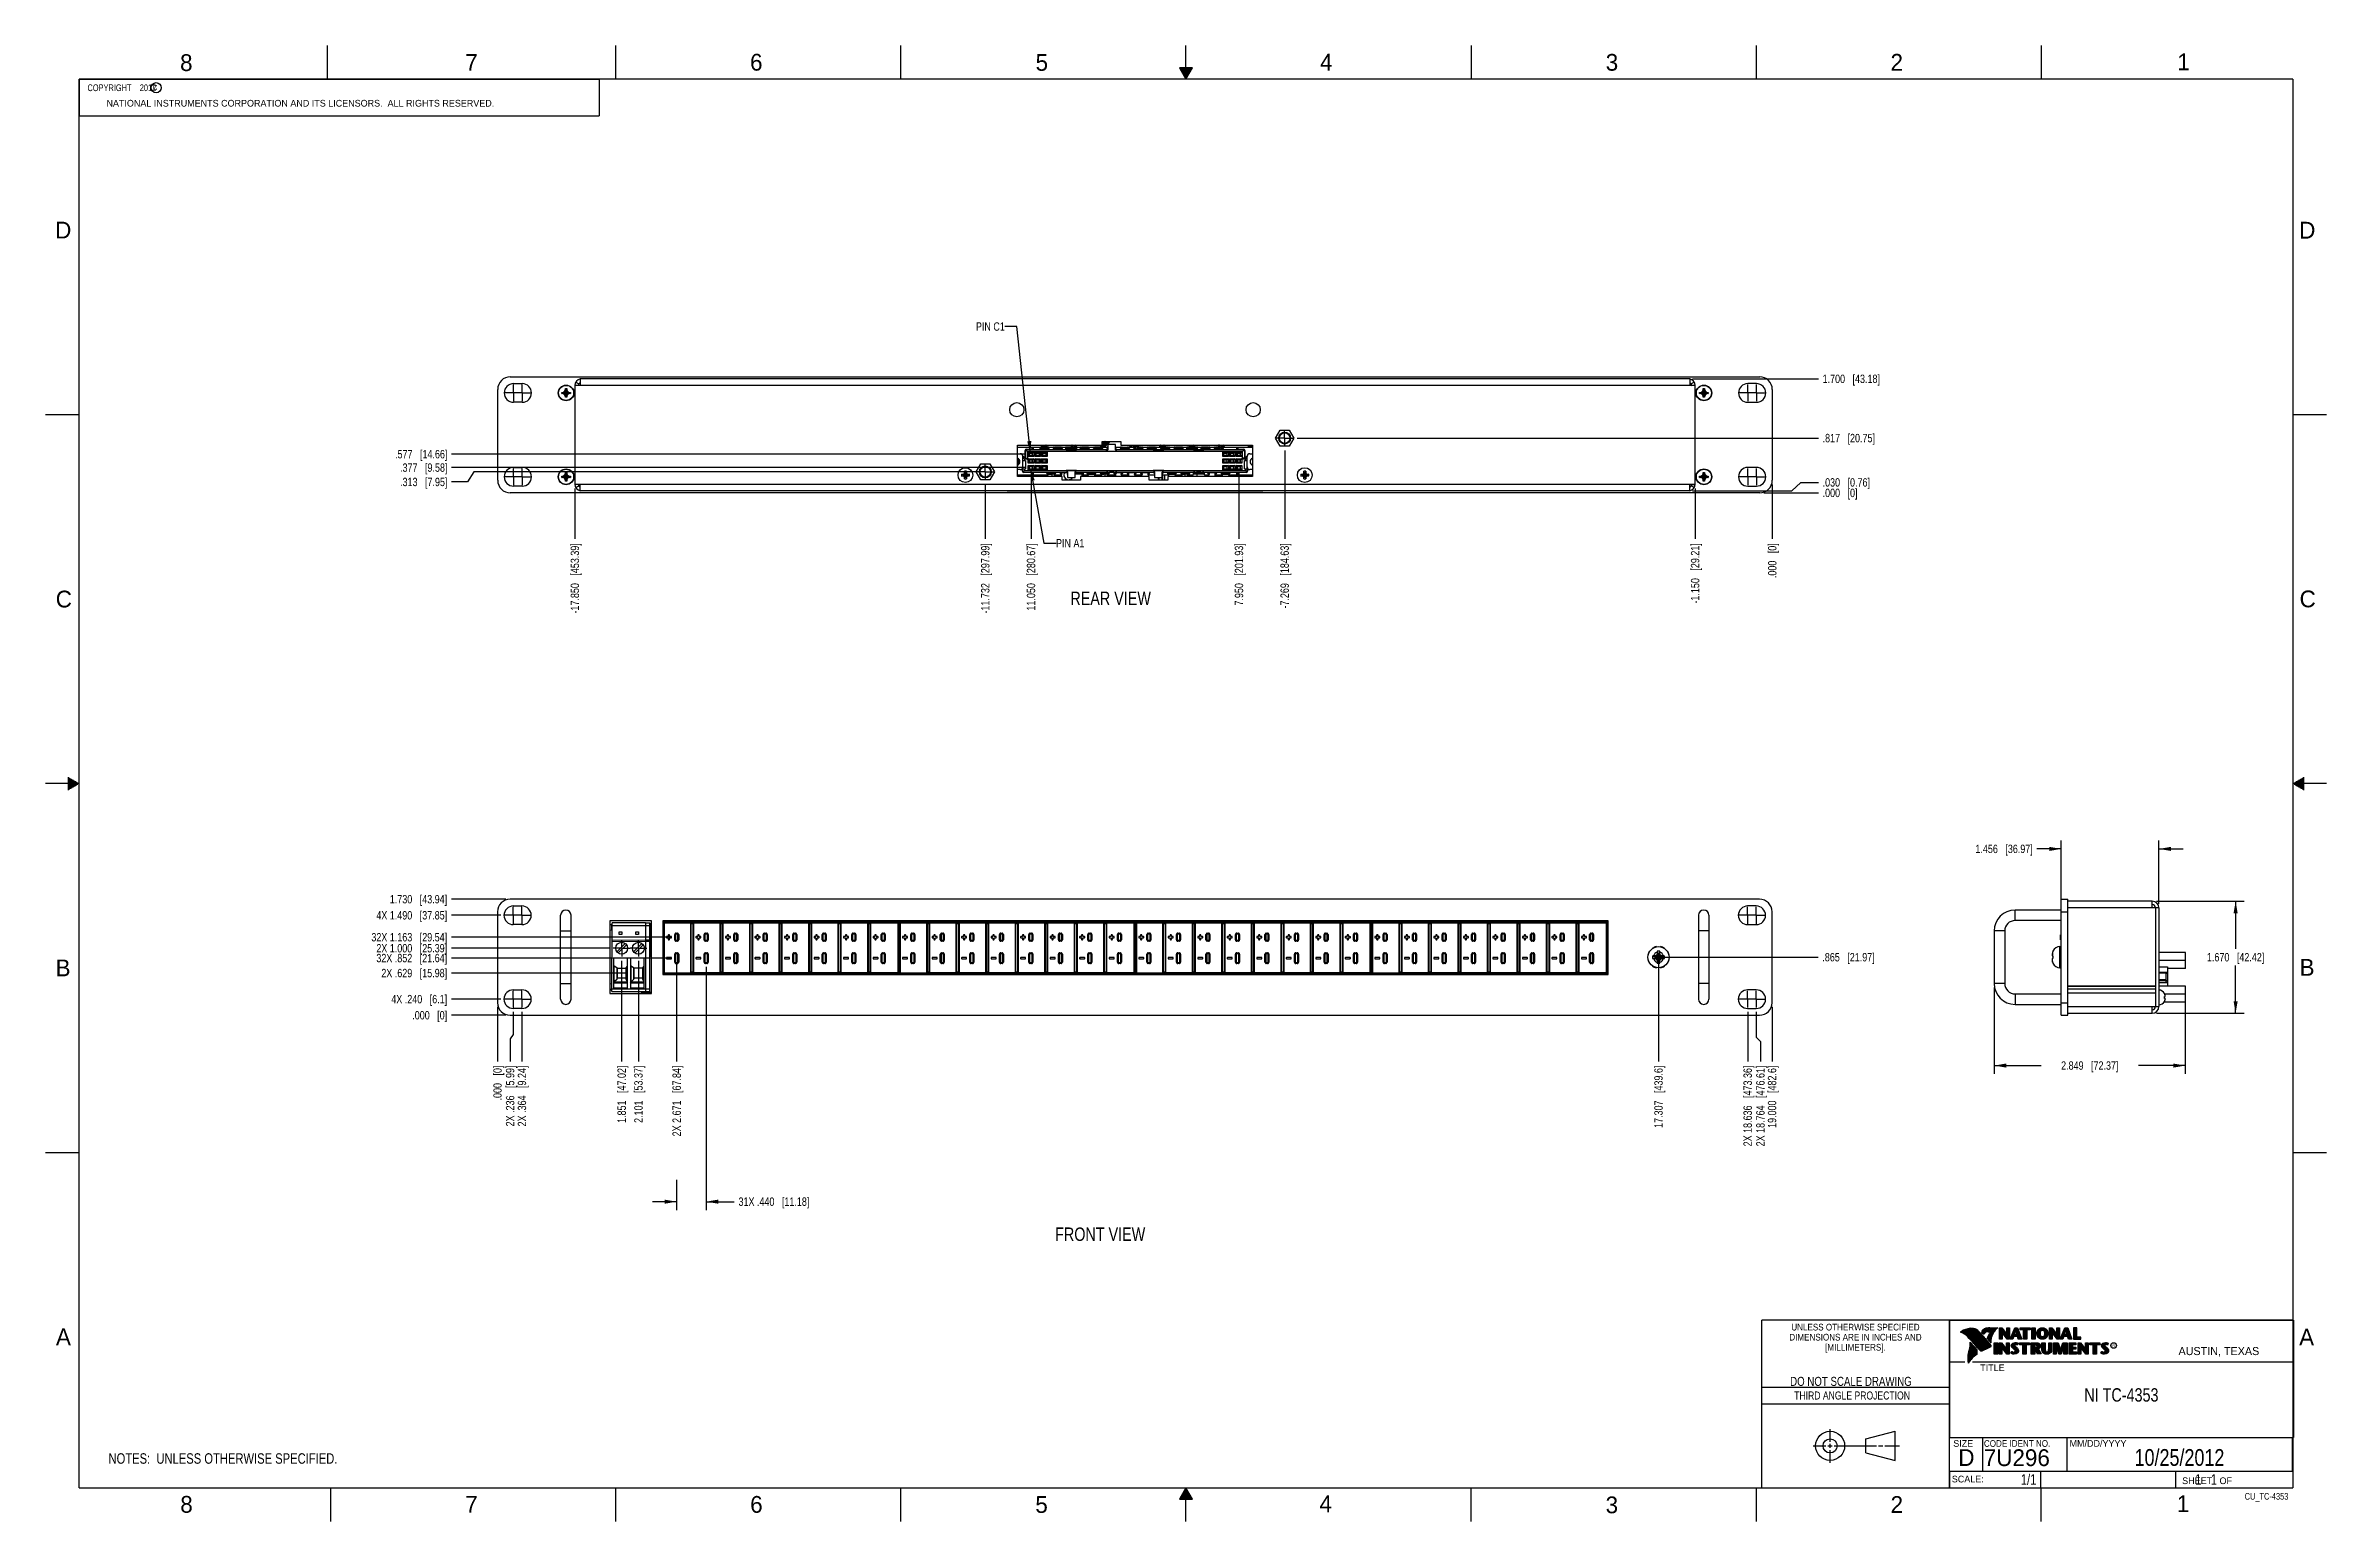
# Model space of a CAD drawing. Header units: inches. Extents: x 0 to 34, y 0 to 22.
import ezdxf

# ---------------------------------------------------------------- set-up
doc = ezdxf.new("R2010")
doc.units = ezdxf.units.IN
doc.header["$LTSCALE"] = 1.87
doc.header["$MEASUREMENT"] = 0
doc.linetypes.add('CENTER', pattern=[0.6, 0.375, -0.075, 0.075, -0.075])
doc.layers.get('0').update_dxf_attribs({"linetype": 'CONTINUOUS'})
for name, color, linetype in [('02___PRT_ALL_AXES', 7, 'CONTINUOUS'), ('DETAIL', 7, 'CONTINUOUS'), ('DIMENSIONS', 7, 'CONTINUOUS'), ('NOTE', 7, 'CONTINUOUS')]:
    doc.layers.add(name, color=color, linetype=linetype)
doc.styles.get("Standard").update_dxf_attribs({"font": 'txt', "width": 0.8})
doc.styles.add('TEXTSTYLE_2', font='txt')
doc.styles.add('TEXTSTYLE_3', font='txt', dxfattribs={"width": 0.9})
doc.dimstyles.new('DIMSTYLE_1', dxfattribs={"dimtxt": 0.125, "dimasz": 0.18, "dimexe": 0.18, "dimexo": 0.0625, "dimgap": 0.09, "dimtad": 0, "dimtih": 1, "dimtoh": 1, "dimdec": 3, "dimzin": 4, "dimdsep": 46, "dimtxsty": 'STANDARD', "dimblk": '_FILLED', "dimblk1": '_FILLED', "dimblk2": '_FILLED', "dimcen": 0.09, "dimadec": 0, "dimazin": 0, "dimtp": 0.01, "dimtm": 0.01, "dimtfac": 1, "dimtdec": 3, "dimtofl": 0, "dimtmove": 0, "dimatfit": 3, "dimldrblk": '_FILLED', "dimfxl": 1, "dimtolj": 1, "dimtzin": 4, "dimarcsym": 0})
doc.dimstyles.new('DIMSTYLE_2', dxfattribs={"dimtxt": 0.125, "dimasz": 0.18, "dimexe": 0.18, "dimexo": 0.0625, "dimgap": 0.09, "dimtad": 0, "dimtih": 1, "dimtoh": 1, "dimdec": 3, "dimzin": 4, "dimdsep": 46, "dimtxsty": 'STANDARD', "dimblk": '_FILLED', "dimblk1": '_FILLED', "dimblk2": '_FILLED', "dimcen": 0.09, "dimadec": 0, "dimazin": 0, "dimtp": 0.01, "dimtm": 0.01, "dimtfac": 1, "dimtdec": 3, "dimtofl": 0, "dimtmove": 0, "dimatfit": 3, "dimldrblk": '_FILLED', "dimfxl": 1, "dimtolj": 1, "dimtzin": 4, "dimarcsym": 0})
doc.dimstyles.get("Standard").update_dxf_attribs({"dimtxt": 0.125, "dimasz": 0.18, "dimexe": 0.18, "dimexo": 0.0625, "dimgap": 0.09, "dimtad": 0, "dimtih": 1, "dimtoh": 1, "dimdec": 3, "dimzin": 4, "dimdsep": 46, "dimtxsty": 'STANDARD', "dimblk": '_FILLED', "dimblk1": '_FILLED', "dimblk2": '_FILLED', "dimcen": 0.09, "dimadec": 0, "dimazin": 0, "dimtol": 1, "dimtp": 0.01, "dimtm": 0.01, "dimtfac": 1, "dimtdec": 3, "dimtofl": 0, "dimtmove": 0, "dimatfit": 3, "dimldrblk": '_FILLED', "dimfxl": 1, "dimtolj": 1, "dimtzin": 4, "dimarcsym": 0})

msp = doc.modelspace()

# ---------------------------------------------------------------- texts
at = {"color": 2, "linetype": 'CONTINUOUS', "line_spacing_factor": 0.9}
for s, insert, char_height, width, attachment_point, style in [('8', (2.0046, 21.8713), 0.25, 0.25, 1, 'TEXTSTYLE_2'), ('7', (6.2556, 21.8743), 0.25, 0.25, 1, 'TEXTSTYLE_2'), ('6', (10.5012, 21.8772), 0.25, 0.25, 1, 'TEXTSTYLE_2'), ('5', (14.7577, 21.8747), 0.25, 0.25, 1, 'TEXTSTYLE_2'), ('4', (18.9977, 21.8777), 0.25, 0.25, 1, 'TEXTSTYLE_2'), ('3', (23.257, 21.8759), 0.25, 0.25, 1, 'TEXTSTYLE_2'), ('2', (27.5025, 21.8762), 0.25, 0.25, 1, 'TEXTSTYLE_2'), ('1', (31.7781, 21.8826), 0.25, 0.25, 1, 'TEXTSTYLE_2'), ('NATIONAL INSTRUMENTS CORPORATION AND ITS LICENSORS.  ALL RIGHTS RESERVED.', (0.9071, 21.1911), 0.1, 7.3, 1, 'TEXTSTYLE_2'), ('c', (1.599, 21.4388), 0.1, 0.1, 1, 'TEXTSTYLE_2'), ('D', (0.1424, 19.375), 0.25, 0.25, 1, 'TEXTSTYLE_2'), ('D', (33.5947, 19.3736), 0.25, 0.25, 1, 'TEXTSTYLE_2'), ('C', (0.1508, 13.8746), 0.25, 0.25, 1, 'TEXTSTYLE_2'), ('C', (33.6004, 13.8767), 0.25, 0.25, 1, 'TEXTSTYLE_2'), ('B', (0.1484, 8.3757), 0.25, 0.25, 1, 'TEXTSTYLE_2'), ('B', (33.6006, 8.3845), 0.25, 0.25, 1, 'TEXTSTYLE_2'), ('A', (0.1541, 2.8761), 0.25, 0.25, 1, 'TEXTSTYLE_2'), ('DIMENSIONS ARE IN INCHES AND', (26.9799, 2.7959), 0.1, 2.52, 2, 'TEXTSTYLE_3'), ('UNLESS OTHERWISE SPECIFIED', (26.9799, 2.9459), 0.1, 2.34, 2, 'TEXTSTYLE_3'), ('A', (33.5939, 2.8728), 0.25, 0.25, 1, 'TEXTSTYLE_2'), ('[MILLIMETERS].', (26.9799, 2.6459), 0.1, 1.26, 2, 'TEXTSTYLE_3'), ('R', (30.8076, 2.6413), 0.042, 0.041979, 1, 'TEXTSTYLE_2'), ('AUSTIN, TEXAS', (31.7957, 2.599), 0.12, 1.56, 1, 'TEXTSTYLE_2'), ('TITLE', (28.8397, 2.3397), 0.1, 0.5, 1, 'TEXTSTYLE_2'), ('SIZE', (28.4379, 1.2118), 0.1, 0.4, 1, 'TEXTSTYLE_2'), ('CODE IDENT NO.', (28.8949, 1.2115), 0.1, 1.26, 1, 'TEXTSTYLE_3'), ('MM/DD/YYYY', (30.1721, 1.2121), 0.1, 1, 1, 'TEXTSTYLE_2'), ('SCALE:', (28.4164, 0.6806), 0.1, 0.6, 1, 'TEXTSTYLE_2'), ('8', (2.0074, 0.3791), 0.25, 0.25, 1, 'TEXTSTYLE_2'), ('7', (6.2553, 0.3787), 0.25, 0.25, 1, 'TEXTSTYLE_2'), ('6', (10.5033, 0.3784), 0.25, 0.25, 1, 'TEXTSTYLE_2'), ('5', (14.754, 0.3762), 0.25, 0.25, 1, 'TEXTSTYLE_2'), ('4', (18.9884, 0.3869), 0.25, 0.25, 1, 'TEXTSTYLE_2'), ('3', (23.2555, 0.371), 0.25, 0.25, 1, 'TEXTSTYLE_2'), ('2', (27.5035, 0.3763), 0.25, 0.25, 1, 'TEXTSTYLE_2'), ('1', (31.7706, 0.389), 0.25, 0.25, 1, 'TEXTSTYLE_2'), ('SHEET   OF', (31.8499, 0.6557), 0.1, 1, 1, 'TEXTSTYLE_2')]:
    msp.add_mtext(s, dxfattribs=dict(at, insert=insert, char_height=char_height, width=width, attachment_point=attachment_point, style=style))
at = {"color": 7, "linetype": 'CONTINUOUS', "insert": (26.9127, 2.1549), "char_height": 0.135, "width": 2.16, "attachment_point": 2, "line_spacing_factor": 0.9}
msp.add_mtext('DO NOT SCALE DRAWING', dxfattribs=at)
at = {"color": 2, "linetype": 'CONTINUOUS', "insert": (26.9296, 1.9368), "char_height": 0.12, "width": 2.112, "attachment_point": 2, "line_spacing_factor": 0.9}
msp.add_mtext('THIRD ANGLE PROJECTION', dxfattribs=at)
at = {"color": 7, "linetype": 'CONTINUOUS', "char_height": 0.25, "attachment_point": 1, "line_spacing_factor": 0.9, "style": 'TEXTSTYLE_2'}
for s, insert, width in [('D  ', (28.5128, 1.0764), 0.75), ('7U296', (28.8928, 1.0745), 1.25)]:
    msp.add_mtext(s, dxfattribs=dict(at, insert=insert, width=width))
at = {"layer": 'DETAIL', "color": 2, "linetype": 'CONTINUOUS', "line_spacing_factor": 0.9}
for s, insert, char_height, width, attachment_point in [('  COPYRIGHT    2012', (0.5625, 21.4219), 0.1, 1.52, 1), ('PIN C1', (14.2995, 17.8748), 0.125, 0.6, 3), ('PIN A1', (15.0623, 14.6448), 0.125, 0.6, 1), ('REAR VIEW', (15.2763, 13.8605), 0.2, 1.44, 1), ('FRONT VIEW', (15.0492, 4.3811), 0.2, 1.6, 1), ('CU_TC-4353', (33.4328, 0.4236), 0.1, 0.8, 3)]:
    msp.add_mtext(s, dxfattribs=dict(at, insert=insert, char_height=char_height, width=width, attachment_point=attachment_point))
at = {"layer": 'DETAIL', "color": 7, "linetype": 'CONTINUOUS', "char_height": 0.15625, "line_spacing_factor": 0.9}
for s, insert, width, attachment_point in [('1/1', (29.677, 0.7032), 0.375, 3), ('     1   1', (31.8125, 0.7031), 1.25, 1)]:
    msp.add_mtext(s, dxfattribs=dict(at, insert=insert, width=width, attachment_point=attachment_point))
at = {"layer": 'NOTE', "color": 7, "linetype": 'CONTINUOUS', "attachment_point": 2, "line_spacing_factor": 0.9}
for s, insert, char_height, width in [('NI TC-4353\\P ', (30.9443, 1.9853), 0.2, 1.6), ('10/25/2012', (31.81, 1.078), 0.25, 2)]:
    msp.add_mtext(s, dxfattribs=dict(at, insert=insert, char_height=char_height, width=width))

# ---------------------------------------------------------------- blocks, each defined once
blk = doc.blocks.new('_FILLED')
at = {"color": 0, "linetype": 'BYBLOCK'}
blk.add_solid([(0, 0), (-1, 0.17), (-1, -0.17)], dxfattribs=at)
blk = doc.blocks.new('*D0')
at = {"layer": 'DIMENSIONS', "color": 2, "linetype": 'CONTINUOUS'}
for p, q in [((30.048, 10.025), (29.685, 10.025)), ((30.048, 7.795), (30.048, 10.15)), ((31.504, 9.208), (31.504, 10.15)), ((31.504, 10.025), (31.864, 10.025))]:
    blk.add_line(p, q, dxfattribs=at)
at = {"layer": 'DIMENSIONS', "color": 2, "linetype": 'CONTINUOUS', "xscale": 0.18, "yscale": 0.18, "zscale": 0.18}
blk.add_blockref('_FILLED', (30.048, 10.025), dxfattribs=at)
at = {"layer": 'DIMENSIONS', "color": 2, "linetype": 'CONTINUOUS', "xscale": 0.18, "yscale": 0.18, "zscale": 0.18, "rotation": 180}
blk.add_blockref('_FILLED', (31.504, 10.025), dxfattribs=at)
at = {"layer": 'DIMENSIONS', "color": 2, "linetype": 'CONTINUOUS', "insert": (29.623, 10.088), "char_height": 0.125, "width": 1.325, "attachment_point": 3, "line_spacing_factor": 0.9}
blk.add_mtext('1.456{\\Ftxt.shx;\\W1.000000;\\H0.125000; }[36.97]', dxfattribs=at)
blk = doc.blocks.new('*D1')
at = {"layer": 'DIMENSIONS', "color": 2, "linetype": 'CONTINUOUS'}
for p, q in [((29.048, 7.957), (29.048, 6.67)), ((31.897, 7.971), (31.897, 6.67)), ((29.048, 6.795), (29.748, 6.795)), ((31.897, 6.795), (31.198, 6.795))]:
    blk.add_line(p, q, dxfattribs=at)
at = {"layer": 'DIMENSIONS', "color": 2, "linetype": 'CONTINUOUS', "xscale": 0.18, "yscale": 0.18, "zscale": 0.18, "rotation": 180}
blk.add_blockref('_FILLED', (29.048, 6.795), dxfattribs=at)
at = {"layer": 'DIMENSIONS', "color": 2, "linetype": 'CONTINUOUS', "xscale": 0.18, "yscale": 0.18, "zscale": 0.18}
blk.add_blockref('_FILLED', (31.897, 6.795), dxfattribs=at)
at = {"layer": 'DIMENSIONS', "color": 2, "linetype": 'CONTINUOUS', "insert": (30.473, 6.858), "char_height": 0.125, "width": 1.325, "attachment_point": 2, "line_spacing_factor": 0.9}
blk.add_mtext('2.849{\\Ftxt.shx;\\W1.000000;\\H0.125000; }[72.37]', dxfattribs=at)
blk = doc.blocks.new('*D2')
at = {"layer": 'DIMENSIONS', "color": 2, "linetype": 'CONTINUOUS'}
for p, q in [((31.466, 9.245), (32.772, 9.245)), ((32.647, 9.245), (32.647, 8.535)), ((32.647, 7.575), (32.647, 8.285)), ((31.466, 7.575), (32.772, 7.575))]:
    blk.add_line(p, q, dxfattribs=at)
at = {"layer": 'DIMENSIONS', "color": 2, "linetype": 'CONTINUOUS', "xscale": 0.18, "yscale": 0.18, "zscale": 0.18}
for p, rotation in [((32.647, 9.245), 90), ((32.647, 7.575), 270)]:
    blk.add_blockref('_FILLED', p, dxfattribs=dict(at, rotation=rotation))
at = {"layer": 'DIMENSIONS', "color": 2, "linetype": 'CONTINUOUS', "insert": (32.647, 8.473), "char_height": 0.125, "width": 1.325, "attachment_point": 2, "line_spacing_factor": 0.9}
blk.add_mtext('1.670{\\Ftxt.shx;\\W1.000000;\\H0.125000; }[42.42]', dxfattribs=at)
blk = doc.blocks.new('*D3')
at = {"layer": 'DIMENSIONS', "color": 2, "linetype": 'CONTINUOUS'}
blk.add_line((6.861, 9.275), (6.049, 9.275), dxfattribs=at)
at = {"layer": 'DIMENSIONS', "color": 2, "linetype": 'CONTINUOUS', "insert": (5.986, 9.338), "char_height": 0.125, "width": 1.325, "attachment_point": 3, "line_spacing_factor": 0.9}
blk.add_mtext('1.730{\\Ftxt.shx;\\W1.000000;\\H0.125000; }[43.94]', dxfattribs=at)
blk = doc.blocks.new('*D4')
at = {"layer": 'DIMENSIONS', "color": 2, "linetype": 'CONTINUOUS'}
blk.add_line((6.861, 7.545), (6.049, 7.545), dxfattribs=at)
at = {"layer": 'DIMENSIONS', "color": 2, "linetype": 'CONTINUOUS', "insert": (5.986, 7.608), "char_height": 0.125, "width": 0.825, "attachment_point": 3, "line_spacing_factor": 0.9}
blk.add_mtext('.000{\\Ftxt.shx;\\W1.000000;\\H0.125000; }[0]', dxfattribs=at)
blk = doc.blocks.new('*D5')
at = {"layer": 'DIMENSIONS', "color": 2, "linetype": 'CONTINUOUS'}
blk.add_line((25.736, 7.67), (25.736, 6.858), dxfattribs=at)
at = {"layer": 'DIMENSIONS', "color": 2, "linetype": 'CONTINUOUS', "insert": (25.674, 6.795), "char_height": 0.125, "width": 1.425, "attachment_point": 3, "rotation": 90, "line_spacing_factor": 0.9}
blk.add_mtext('19.000{\\Ftxt.shx;\\W1.000000;\\H0.125000; }[482.6]', dxfattribs=at)
blk = doc.blocks.new('*D6')
at = {"layer": 'DIMENSIONS', "color": 2, "linetype": 'CONTINUOUS'}
blk.add_line((6.736, 7.67), (6.736, 6.858), dxfattribs=at)
at = {"layer": 'DIMENSIONS', "color": 2, "linetype": 'CONTINUOUS', "insert": (6.674, 6.795), "char_height": 0.125, "width": 0.825, "attachment_point": 3, "rotation": 90, "line_spacing_factor": 0.9}
blk.add_mtext('.000{\\Ftxt.shx;\\W1.000000;\\H0.125000; }[0]', dxfattribs=at)
blk = doc.blocks.new('*D7')
at = {"layer": 'DIMENSIONS', "color": 2, "linetype": 'CONTINUOUS'}
for p, q in [((6.972, 7.598), (6.972, 7.256)), ((6.972, 7.256), (6.924, 7.196)), ((6.924, 7.196), (6.924, 6.858))]:
    blk.add_line(p, q, dxfattribs=at)
at = {"layer": 'DIMENSIONS', "color": 2, "linetype": 'CONTINUOUS', "insert": (6.862, 6.795), "char_height": 0.125, "width": 1.425, "attachment_point": 3, "rotation": 90, "line_spacing_factor": 0.9}
blk.add_mtext('2X .236{\\Ftxt.shx;\\W1.000000;\\H0.125000; }[5.99]', dxfattribs=at)
blk = doc.blocks.new('*D8')
at = {"layer": 'DIMENSIONS', "color": 2, "linetype": 'CONTINUOUS'}
blk.add_line((7.1, 7.598), (7.1, 6.858), dxfattribs=at)
at = {"layer": 'DIMENSIONS', "color": 2, "linetype": 'CONTINUOUS', "insert": (7.038, 6.795), "char_height": 0.125, "width": 1.425, "attachment_point": 3, "rotation": 90, "line_spacing_factor": 0.9}
blk.add_mtext('2X .364{\\Ftxt.shx;\\W1.000000;\\H0.125000; }[9.24]', dxfattribs=at)
blk = doc.blocks.new('*D9')
at = {"layer": 'DIMENSIONS', "color": 2, "linetype": 'CONTINUOUS'}
blk.add_line((8.587, 8.357), (8.587, 6.858), dxfattribs=at)
at = {"layer": 'DIMENSIONS', "color": 2, "linetype": 'CONTINUOUS', "insert": (8.525, 6.795), "char_height": 0.125, "width": 1.325, "attachment_point": 3, "rotation": 90, "line_spacing_factor": 0.9}
blk.add_mtext('1.851{\\Ftxt.shx;\\W1.000000;\\H0.125000; }[47.02]', dxfattribs=at)
blk = doc.blocks.new('*D10')
at = {"layer": 'DIMENSIONS', "color": 2, "linetype": 'CONTINUOUS'}
blk.add_line((8.837, 8.357), (8.837, 6.858), dxfattribs=at)
at = {"layer": 'DIMENSIONS', "color": 2, "linetype": 'CONTINUOUS', "insert": (8.775, 6.795), "char_height": 0.125, "width": 1.325, "attachment_point": 3, "rotation": 90, "line_spacing_factor": 0.9}
blk.add_mtext('2.101{\\Ftxt.shx;\\W1.000000;\\H0.125000; }[53.37]', dxfattribs=at)
blk = doc.blocks.new('*D11')
at = {"layer": 'DIMENSIONS', "color": 2, "linetype": 'CONTINUOUS'}
for p, q in [((25.501, 7.598), (25.501, 7.22)), ((25.501, 7.22), (25.562, 7.154)), ((25.562, 7.154), (25.562, 6.858))]:
    blk.add_line(p, q, dxfattribs=at)
at = {"layer": 'DIMENSIONS', "color": 2, "linetype": 'CONTINUOUS', "insert": (25.5, 6.795), "char_height": 0.125, "width": 1.825, "attachment_point": 3, "rotation": 90, "line_spacing_factor": 0.9}
blk.add_mtext('2X 18.764{\\Ftxt.shx;\\W1.000000;\\H0.125000; }[476.61]', dxfattribs=at)
blk = doc.blocks.new('*D12')
at = {"layer": 'DIMENSIONS', "color": 2, "linetype": 'CONTINUOUS'}
blk.add_line((25.373, 7.598), (25.373, 6.858), dxfattribs=at)
at = {"layer": 'DIMENSIONS', "color": 2, "linetype": 'CONTINUOUS', "insert": (25.31, 6.795), "char_height": 0.125, "width": 1.825, "attachment_point": 3, "rotation": 90, "line_spacing_factor": 0.9}
blk.add_mtext('2X 18.636{\\Ftxt.shx;\\W1.000000;\\H0.125000; }[473.36]', dxfattribs=at)
blk = doc.blocks.new('*D13')
at = {"layer": 'DIMENSIONS', "color": 2, "linetype": 'CONTINUOUS'}
blk.add_line((24.043, 8.348), (24.043, 6.858), dxfattribs=at)
at = {"layer": 'DIMENSIONS', "color": 2, "linetype": 'CONTINUOUS', "insert": (23.981, 6.795), "char_height": 0.125, "width": 1.425, "attachment_point": 3, "rotation": 90, "line_spacing_factor": 0.9}
blk.add_mtext('17.307{\\Ftxt.shx;\\W1.000000;\\H0.125000; }[439.6]', dxfattribs=at)
blk = doc.blocks.new('*D14')
at = {"layer": 'DIMENSIONS', "color": 2, "linetype": 'CONTINUOUS'}
blk.add_line((6.785, 7.785), (6.049, 7.785), dxfattribs=at)
at = {"layer": 'DIMENSIONS', "color": 2, "linetype": 'CONTINUOUS', "insert": (5.986, 7.848), "char_height": 0.125, "width": 1.325, "attachment_point": 3, "line_spacing_factor": 0.9}
blk.add_mtext('4X .240{\\Ftxt.shx;\\W1.000000;\\H0.125000; }[6.1]', dxfattribs=at)
blk = doc.blocks.new('*D15')
at = {"layer": 'DIMENSIONS', "color": 2, "linetype": 'CONTINUOUS'}
blk.add_line((6.785, 9.035), (6.049, 9.035), dxfattribs=at)
at = {"layer": 'DIMENSIONS', "color": 2, "linetype": 'CONTINUOUS', "insert": (5.986, 9.098), "char_height": 0.125, "width": 1.625, "attachment_point": 3, "line_spacing_factor": 0.9}
blk.add_mtext('4X 1.490{\\Ftxt.shx;\\W1.000000;\\H0.125000; }[37.85]', dxfattribs=at)
blk = doc.blocks.new('*D16')
at = {"layer": 'DIMENSIONS', "color": 2, "linetype": 'CONTINUOUS'}
blk.add_line((8.4, 8.545), (6.049, 8.545), dxfattribs=at)
at = {"layer": 'DIMENSIONS', "color": 2, "linetype": 'CONTINUOUS', "insert": (5.986, 8.607), "char_height": 0.125, "width": 1.625, "attachment_point": 3, "line_spacing_factor": 0.9}
blk.add_mtext('2X 1.000{\\Ftxt.shx;\\W1.000000;\\H0.125000; }[25.39]', dxfattribs=at)
blk = doc.blocks.new('*D17')
at = {"layer": 'DIMENSIONS', "color": 2, "linetype": 'CONTINUOUS'}
blk.add_line((24.106, 8.41), (26.424, 8.41), dxfattribs=at)
at = {"layer": 'DIMENSIONS', "color": 2, "linetype": 'CONTINUOUS', "insert": (26.486, 8.473), "char_height": 0.125, "width": 1.225, "attachment_point": 1, "line_spacing_factor": 0.9}
blk.add_mtext('.865{\\Ftxt.shx;\\W1.000000;\\H0.125000; }[21.97]', dxfattribs=at)
blk = doc.blocks.new('*D18')
at = {"layer": 'DIMENSIONS', "color": 2, "linetype": 'CONTINUOUS'}
blk.add_line((9.407, 8.311), (9.407, 6.858), dxfattribs=at)
at = {"layer": 'DIMENSIONS', "color": 2, "linetype": 'CONTINUOUS', "insert": (9.345, 6.795), "char_height": 0.125, "width": 1.625, "attachment_point": 3, "rotation": 90, "line_spacing_factor": 0.9}
blk.add_mtext('2X 2.671{\\Ftxt.shx;\\W1.000000;\\H0.125000; }[67.84]', dxfattribs=at)
blk = doc.blocks.new('*D19')
at = {"layer": 'DIMENSIONS', "color": 2, "linetype": 'CONTINUOUS'}
for p, q in [((9.847, 8.265), (9.847, 4.641)), ((9.407, 4.766), (9.047, 4.766)), ((9.407, 5.091), (9.407, 4.641)), ((9.847, 4.766), (10.266, 4.766))]:
    blk.add_line(p, q, dxfattribs=at)
at = {"layer": 'DIMENSIONS', "color": 2, "linetype": 'CONTINUOUS', "xscale": 0.18, "yscale": 0.18, "zscale": 0.18}
blk.add_blockref('_FILLED', (9.407, 4.766), dxfattribs=at)
at = {"layer": 'DIMENSIONS', "color": 2, "linetype": 'CONTINUOUS', "xscale": 0.18, "yscale": 0.18, "zscale": 0.18, "rotation": 180}
blk.add_blockref('_FILLED', (9.847, 4.766), dxfattribs=at)
at = {"layer": 'DIMENSIONS', "color": 2, "linetype": 'CONTINUOUS', "insert": (10.329, 4.829), "char_height": 0.125, "width": 1.625, "attachment_point": 1, "line_spacing_factor": 0.9}
blk.add_mtext('31X .440{\\Ftxt.shx;\\W1.000000;\\H0.125000; }[11.18]', dxfattribs=at)
blk = doc.blocks.new('*D20')
at = {"layer": 'DIMENSIONS', "color": 2, "linetype": 'CONTINUOUS'}
blk.add_line((9.325, 8.397), (6.049, 8.397), dxfattribs=at)
at = {"layer": 'DIMENSIONS', "color": 2, "linetype": 'CONTINUOUS', "insert": (5.986, 8.46), "char_height": 0.125, "width": 1.625, "attachment_point": 3, "line_spacing_factor": 0.9}
blk.add_mtext('32X .852{\\Ftxt.shx;\\W1.000000;\\H0.125000; }[21.64]', dxfattribs=at)
blk = doc.blocks.new('*D21')
at = {"layer": 'DIMENSIONS', "color": 2, "linetype": 'CONTINUOUS'}
blk.add_line((9.325, 8.708), (6.049, 8.708), dxfattribs=at)
at = {"layer": 'DIMENSIONS', "color": 2, "linetype": 'CONTINUOUS', "insert": (5.986, 8.771), "char_height": 0.125, "width": 1.725, "attachment_point": 3, "line_spacing_factor": 0.9}
blk.add_mtext('32X 1.163{\\Ftxt.shx;\\W1.000000;\\H0.125000; }[29.54]', dxfattribs=at)
blk = doc.blocks.new('*D22')
at = {"layer": 'DIMENSIONS', "color": 2, "linetype": 'CONTINUOUS'}
blk.add_line((18.471, 15.962), (18.471, 14.645), dxfattribs=at)
at = {"layer": 'DIMENSIONS', "color": 2, "linetype": 'CONTINUOUS', "insert": (18.408, 14.582), "char_height": 0.125, "width": 1.525, "attachment_point": 3, "rotation": 90, "line_spacing_factor": 0.9}
blk.add_mtext('-7.269{\\Ftxt.shx;\\W1.000000;\\H0.125000; }[184.63]', dxfattribs=at)
blk = doc.blocks.new('*D23')
at = {"layer": 'DIMENSIONS', "color": 2, "linetype": 'CONTINUOUS'}
blk.add_line((25.74, 15.457), (25.74, 14.645), dxfattribs=at)
at = {"layer": 'DIMENSIONS', "color": 2, "linetype": 'CONTINUOUS', "insert": (25.677, 14.582), "char_height": 0.125, "width": 0.825, "attachment_point": 3, "rotation": 90, "line_spacing_factor": 0.9}
blk.add_mtext('.000{\\Ftxt.shx;\\W1.000000;\\H0.125000; }[0]', dxfattribs=at)
blk = doc.blocks.new('*D24')
at = {"layer": 'DIMENSIONS', "color": 2, "linetype": 'CONTINUOUS'}
blk.add_line((14.008, 15.458), (14.008, 14.645), dxfattribs=at)
at = {"layer": 'DIMENSIONS', "color": 2, "linetype": 'CONTINUOUS', "insert": (13.945, 14.582), "char_height": 0.125, "width": 1.625, "attachment_point": 3, "rotation": 90, "line_spacing_factor": 0.9}
blk.add_mtext('-11.732{\\Ftxt.shx;\\W1.000000;\\H0.125000; }[297.99]', dxfattribs=at)
blk = doc.blocks.new('*D25')
at = {"layer": 'DIMENSIONS', "color": 2, "linetype": 'CONTINUOUS'}
blk.add_line((24.59, 15.4), (24.59, 14.645), dxfattribs=at)
at = {"layer": 'DIMENSIONS', "color": 2, "linetype": 'CONTINUOUS', "insert": (24.527, 14.582), "char_height": 0.125, "width": 1.425, "attachment_point": 3, "rotation": 90, "line_spacing_factor": 0.9}
blk.add_mtext('-1.150{\\Ftxt.shx;\\W1.000000;\\H0.125000; }[29.21]', dxfattribs=at)
blk = doc.blocks.new('*D26')
at = {"layer": 'DIMENSIONS', "color": 2, "linetype": 'CONTINUOUS'}
blk.add_line((7.89, 15.4), (7.89, 14.645), dxfattribs=at)
at = {"layer": 'DIMENSIONS', "color": 2, "linetype": 'CONTINUOUS', "insert": (7.827, 14.582), "char_height": 0.125, "width": 1.625, "attachment_point": 3, "rotation": 90, "line_spacing_factor": 0.9}
blk.add_mtext('-17.850{\\Ftxt.shx;\\W1.000000;\\H0.125000; }[453.39]', dxfattribs=at)
blk = doc.blocks.new('*D27')
at = {"layer": 'DIMENSIONS', "color": 2, "linetype": 'CONTINUOUS'}
blk.add_line((18.658, 16.149), (26.427, 16.149), dxfattribs=at)
at = {"layer": 'DIMENSIONS', "color": 2, "linetype": 'CONTINUOUS', "insert": (26.49, 16.212), "char_height": 0.125, "width": 1.225, "attachment_point": 1, "line_spacing_factor": 0.9}
blk.add_mtext('.817{\\Ftxt.shx;\\W1.000000;\\H0.125000; }[20.75]', dxfattribs=at)
blk = doc.blocks.new('*D28')
at = {"layer": 'DIMENSIONS', "color": 2, "linetype": 'CONTINUOUS'}
blk.add_line((25.615, 15.332), (26.427, 15.332), dxfattribs=at)
at = {"layer": 'DIMENSIONS', "color": 2, "linetype": 'CONTINUOUS', "insert": (26.49, 15.395), "char_height": 0.125, "width": 0.825, "attachment_point": 1, "line_spacing_factor": 0.9}
blk.add_mtext('.000{\\Ftxt.shx;\\W1.000000;\\H0.125000; }[0]', dxfattribs=at)
blk = doc.blocks.new('*D29')
at = {"layer": 'DIMENSIONS', "color": 2, "linetype": 'CONTINUOUS'}
for p, q in [((6.382, 15.645), (6.288, 15.496)), ((13.891, 15.645), (6.382, 15.645)), ((6.288, 15.496), (6.052, 15.496))]:
    blk.add_line(p, q, dxfattribs=at)
at = {"layer": 'DIMENSIONS', "color": 2, "linetype": 'CONTINUOUS', "insert": (5.99, 15.558), "char_height": 0.125, "width": 1.125, "attachment_point": 3, "line_spacing_factor": 0.9}
blk.add_mtext('.313{\\Ftxt.shx;\\W1.000000;\\H0.125000; }[7.95]', dxfattribs=at)
blk = doc.blocks.new('*D30')
at = {"layer": 'DIMENSIONS', "color": 2, "linetype": 'CONTINUOUS'}
blk.add_line((24.552, 17.032), (26.427, 17.032), dxfattribs=at)
at = {"layer": 'DIMENSIONS', "color": 2, "linetype": 'CONTINUOUS', "insert": (26.49, 17.095), "char_height": 0.125, "width": 1.325, "attachment_point": 1, "line_spacing_factor": 0.9}
blk.add_mtext('1.700{\\Ftxt.shx;\\W1.000000;\\H0.125000; }[43.18]', dxfattribs=at)
blk = doc.blocks.new('*D31')
at = {"layer": 'DIMENSIONS', "color": 2, "linetype": 'CONTINUOUS'}
for p, q in [((24.552, 15.362), (26.029, 15.362)), ((26.029, 15.362), (26.165, 15.488)), ((26.165, 15.488), (26.427, 15.488))]:
    blk.add_line(p, q, dxfattribs=at)
at = {"layer": 'DIMENSIONS', "color": 2, "linetype": 'CONTINUOUS', "insert": (26.49, 15.551), "char_height": 0.125, "width": 1.125, "attachment_point": 1, "line_spacing_factor": 0.9}
blk.add_mtext('.030{\\Ftxt.shx;\\W1.000000;\\H0.125000; }[0.76]', dxfattribs=at)
blk = doc.blocks.new('*D32')
at = {"layer": 'DIMENSIONS', "color": 2, "linetype": 'CONTINUOUS'}
blk.add_line((17.79, 15.631), (17.79, 14.645), dxfattribs=at)
at = {"layer": 'DIMENSIONS', "color": 2, "linetype": 'CONTINUOUS', "insert": (17.727, 14.582), "char_height": 0.125, "width": 1.425, "attachment_point": 3, "rotation": 90, "line_spacing_factor": 0.9}
blk.add_mtext('7.950{\\Ftxt.shx;\\W1.000000;\\H0.125000; }[201.93]', dxfattribs=at)
blk = doc.blocks.new('*D33')
at = {"layer": 'DIMENSIONS', "color": 2, "linetype": 'CONTINUOUS'}
blk.add_line((14.69, 15.631), (14.69, 14.645), dxfattribs=at)
at = {"layer": 'DIMENSIONS', "color": 2, "linetype": 'CONTINUOUS', "insert": (14.627, 14.582), "char_height": 0.125, "width": 1.525, "attachment_point": 3, "rotation": 90, "line_spacing_factor": 0.9}
blk.add_mtext('11.050{\\Ftxt.shx;\\W1.000000;\\H0.125000; }[280.67]', dxfattribs=at)
blk = doc.blocks.new('*D34')
at = {"layer": 'DIMENSIONS', "color": 2, "linetype": 'CONTINUOUS'}
blk.add_line((14.603, 15.709), (6.052, 15.709), dxfattribs=at)
at = {"layer": 'DIMENSIONS', "color": 2, "linetype": 'CONTINUOUS', "insert": (5.99, 15.772), "char_height": 0.125, "width": 1.125, "attachment_point": 3, "line_spacing_factor": 0.9}
blk.add_mtext('.377{\\Ftxt.shx;\\W1.000000;\\H0.125000; }[9.58]', dxfattribs=at)
blk = doc.blocks.new('*D35')
at = {"layer": 'DIMENSIONS', "color": 2, "linetype": 'CONTINUOUS'}
blk.add_line((14.603, 15.909), (6.052, 15.909), dxfattribs=at)
at = {"layer": 'DIMENSIONS', "color": 2, "linetype": 'CONTINUOUS', "insert": (5.99, 15.972), "char_height": 0.125, "width": 1.225, "attachment_point": 3, "line_spacing_factor": 0.9}
blk.add_mtext('.577{\\Ftxt.shx;\\W1.000000;\\H0.125000; }[14.66]', dxfattribs=at)
blk = doc.blocks.new('*D36')
at = {"layer": 'DIMENSIONS', "color": 2, "linetype": 'CONTINUOUS'}
blk.add_line((8.654, 8.174), (6.049, 8.174), dxfattribs=at)
at = {"layer": 'DIMENSIONS', "color": 2, "linetype": 'CONTINUOUS', "insert": (5.986, 8.237), "char_height": 0.125, "width": 1.525, "attachment_point": 3, "line_spacing_factor": 0.9}
blk.add_mtext('2X .629{\\Ftxt.shx;\\W1.000000;\\H0.125000; }[15.98]', dxfattribs=at)
blk = doc.blocks.new('NOTES_HEADER_BL0', base_point=(3.1215, 0.9375))
at = {"layer": 'DETAIL', "color": 2, "linetype": 'CONTINUOUS', "width": 0.8}
blk.add_text('NOTES:  UNLESS OTHERWISE SPECIFIED.', height=0.156, dxfattribs=at).set_placement((0.9375, 0.8595))

# ---------------------------------------------------------------- dimensions: what is measured, and where the dimension line sits
at = {"layer": 'DIMENSIONS', "color": 2, "linetype": 'CONTINUOUS'}
for feature_location, offset, dtype, origin, picture, middle in [((24.5522, 17.0323), (1.875, 0), 0, (24.4897, 15.3323), '*D30', (27.1522, 17.0323)), ((18.6584, 16.1493), (7.7689, 0), 0, (25.5522, 15.3323), '*D27', (27.1022, 16.1493)), ((14.6032, 15.9093), (-8.551, 0), 0, (14.6657, 15.3323), '*D35', (5.1272, 15.9093)), ((14.6032, 15.7093), (-8.551, 0), 0, (14.6657, 15.3323), '*D34', (5.1772, 15.7093)), ((13.8912, 15.6453), (-7.839, -0.1496), 0, (14.1329, 15.3323), '*D29', (5.1772, 15.4957)), ((14.6897, 15.6307), (0, -0.9859), 1, (25.7397, 15.6932), '*D33', (14.8466, 13.5069)), ((17.7897, 15.6307), (0, -0.9859), 1, (25.7397, 15.6932), '*D32', (17.9466, 13.6016)), ((24.5522, 15.3623), (1.875, 0.1258), 0, (24.4897, 15.3323), '*D31', (27.0522, 15.4881)), ((25.6147491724, 15.3322978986), (0.8125, 0), 0, (25.5522491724, 15.3322978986), '*D28', (26.9022491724, 15.3322978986)), ((25.7397491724, 15.4572978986), (0, -0.8125), 1, (25.7397491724, 15.5197978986), '*D23', (25.8517675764, 13.9462987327)), ((6.8613, 9.2752), (-0.8125, 0), 0, (6.9238, 7.5452), '*D3', (5.0238, 9.2752)), ((8.5875, 8.3572), (0, -1.4996), 1, (6.7363, 8.4197), '*D9', (8.7219, 5.8645)), ((8.8375, 8.3569), (0, -1.4992), 1, (6.7363, 8.4194), '*D10', (8.9719, 5.8645)), ((24.0433, 8.3477), (0, -1.49), 1, (6.7363, 8.4102), '*D13', (24.2002, 5.7698)), ((24.1058, 8.4102), (2.318, 0), 0, (24.0433, 7.5452), '*D17', (27.0988, 8.4102)), ((6.861328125, 7.54515625), (-0.8125, 0), 0, (6.923828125, 7.54515625), '*D4', (5.323828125, 7.54515625)), ((6.736328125, 7.67015625), (0, -0.8125), 1, (6.736328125, 7.73265625), '*D6', (6.848346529, 6.1591570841)), ((25.7363, 7.6702), (0, -0.8125), 1, (6.7363, 7.7327), '*D5', (25.8932, 5.7698))]:
    dim = msp.add_ordinate_dim(feature_location=feature_location, offset=offset, dtype=dtype, origin=origin, dimstyle='DIMSTYLE_2', dxfattribs=at)
    dim.commit()
    dim.dimension.update_dxf_attribs({"geometry": picture, "text_midpoint": middle})
for feature_location, offset, dtype, origin, text, picture, middle in [((18.4708, 15.9617), (0, -1.3169), 1, (25.7397, 15.5198), '-<>', '*D22', (18.6276, 13.6016)), ((7.8897, 15.3998), (0, -0.755), 1, (25.7397, 15.4623), '-<>', '*D26', (8.0466, 13.5069)), ((14.0078, 15.4577), (0, -0.8129), 1, (25.7397, 15.5202), '-<>', '*D24', (14.1646, 13.5069)), ((24.5897, 15.3998), (0, -0.755), 1, (25.7397, 15.4623), '-<>', '*D25', (24.7242, 13.6516)), ((6.7845, 9.0352), (-0.7357, 0), 0, (6.847, 7.5452), '4X <>', '*D15', (4.9738, 9.0352)), ((9.325, 8.7082), (-3.2762, 0), 0, (9.3875, 7.5452), '32X <>', '*D21', (4.8738, 8.7082)), ((8.3999, 8.5448), (-2.351, 0), 0, (8.4624, 7.5452), '2X <>', '*D16', (4.9738, 8.5448)), ((9.325, 8.3972), (-3.2762, 0), 0, (9.3875, 7.5452), '32X <>', '*D20', (4.9238, 8.3972)), ((8.6544, 8.1744), (-2.6056, 0), 0, (8.7169, 7.5452), '2X <>', '*D36', (5.0238, 8.1744)), ((9.4073, 8.3113), (0, -1.4536), 1, (6.7363, 8.3273), '2X <>', '*D18', (9.5418, 5.8039)), ((6.7845, 7.7852), (-0.7357, 0), 0, (6.847, 7.5452), '4X <>', '*D14', (5.1238, 7.7852)), ((6.972138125, 7.59755625), (-0.0477725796, -0.7399), 0, (6.736328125, 7.66005625), '2X <>', '*D7', (7.0363839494, 5.9038569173)), ((7.1001, 7.5976), (0, -0.7399), 1, (6.7363, 7.6601), '2X <>', '*D8', (7.2122, 5.9039)), ((25.500518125, 7.59755625), (0.0616204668, -0.7399), 0, (6.736328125, 7.66005625), '2X <>', '*D11', (25.7189643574, 5.7038569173)), ((25.3725, 7.5976), (0, -0.7399), 1, (6.7363, 7.6601), '2X <>', '*D12', (25.5293, 5.7039))]:
    dim = msp.add_ordinate_dim(feature_location=feature_location, offset=offset, dtype=dtype, origin=origin, text=text, dimstyle='DIMSTYLE_2', dxfattribs=at)
    dim.commit()
    dim.dimension.update_dxf_attribs({"geometry": picture, "text_midpoint": middle})
for base, p1, p2, angle, picture, middle in [((30.0481, 10.0252), (31.5037, 9.2077), (30.0481, 7.7952), 180, '*D0', (28.6601, 10.0252)), ((32.6474, 7.5752), (31.4662, 9.2452), (31.4662, 7.5752), 270, '*D2', (32.4974, 8.4102)), ((29.0481, 6.7952), (31.8974, 7.9708), (29.0481, 7.9567), 180, '*D1', (30.3227, 6.7952))]:
    dim = msp.add_linear_dim(base=base, p1=p1, p2=p2, angle=angle, dimstyle='DIMSTYLE_1', dxfattribs=at)
    dim.commit()
    dim.dimension.update_dxf_attribs({"geometry": picture, "text_midpoint": middle, "dimtype": 160})
dim = msp.add_linear_dim(base=(9.8473, 4.7664), p1=(9.4073, 5.0913), p2=(9.8473, 8.2648), text='31X <>', dimstyle='DIMSTYLE_1', dxfattribs=at)
dim.commit()
dim.dimension.update_dxf_attribs({"geometry": '*D19', "text_midpoint": (11.1413, 4.7664), "dimtype": 160})

# ---------------------------------------------------------------- linework, layer by layer
at = {"color": 2, "linetype": 'CONTINUOUS'}
for p, q in [((4.2, 21.5), (4.2, 22)), ((8.5, 21.5), (8.5, 22)), ((12.75, 21.5), (12.75, 22)), ((17, 21.5), (17, 22)), ((21.25, 22), (21.25, 21.5)), ((25.5, 22), (25.5, 21.5)), ((29.75, 22), (29.75, 21.5)), ((0.5, 21.5), (8.25, 21.5)), ((0.5, 21.5), (0.5, 20.9531)), ((8.25, 21.5), (8.25, 20.9531)), ((16.902, 21.6697), (17, 21.5)), ((17.098, 21.6697), (16.902, 21.6697)), ((16.9076, 21.66), (17.0924, 21.66)), ((16.9134, 21.65), (17.0866, 21.65)), ((16.9192, 21.64), (17.0808, 21.64)), ((16.925, 21.63), (17.0751, 21.63)), ((16.9307, 21.62), (17.0693, 21.62)), ((16.9365, 21.61), (17.0635, 21.61)), ((16.9423, 21.6), (17.0578, 21.6)), ((16.9481, 21.59), (17.052, 21.59)), ((16.9538, 21.58), (17.0462, 21.58)), ((16.9596, 21.57), (17.0404, 21.57)), ((16.9654, 21.56), (17.0347, 21.56)), ((16.9712, 21.55), (17.0289, 21.55)), ((16.9769, 21.54), (17.0231, 21.54)), ((16.9827, 21.53), (17.0173, 21.53)), ((16.9885, 21.52), (17.0116, 21.52)), ((16.9942, 21.51), (17.0058, 21.51)), ((17, 21.5), (17.098, 21.6697)), ((0.5, 20.9531), (8.25, 20.9531)), ((0, 16.5), (0.5, 16.5)), ((33.5, 16.5), (34, 16.5)), ((0.5, 11), (0, 11)), ((0.3303, 11.09), (0.3441, 11.09)), ((0.3303, 11.08), (0.3614, 11.08)), ((0.3303, 11.07), (0.3788, 11.07)), ((0.3303, 11.06), (0.3961, 11.06)), ((0.3303, 11.05), (0.4134, 11.05)), ((0.3303, 11.04), (0.4307, 11.04)), ((0.3303, 11.03), (0.448, 11.03)), ((0.3303, 11.02), (0.4654, 11.02)), ((0.3303, 11.01), (0.4827, 11.01)), ((0.3303, 10.99), (0.4827, 10.99)), ((0.3303, 10.98), (0.4654, 10.98)), ((0.3303, 10.97), (0.448, 10.97)), ((0.3303, 10.96), (0.4307, 10.96)), ((0.3303, 10.95), (0.4134, 10.95)), ((0.3303, 10.94), (0.3961, 10.94)), ((0.3303, 10.93), (0.3788, 10.93)), ((0.3303, 10.92), (0.3614, 10.92)), ((0.3303, 10.91), (0.3441, 10.91)), ((34, 11), (33.5, 11)), ((33.5173, 11.01), (33.6697, 11.01)), ((33.5173, 10.99), (33.6697, 10.99)), ((33.5347, 11.02), (33.6697, 11.02)), ((33.5347, 10.98), (33.6697, 10.98)), ((33.552, 11.03), (33.6697, 11.03)), ((33.552, 10.97), (33.6697, 10.97)), ((33.5693, 11.04), (33.6697, 11.04)), ((33.5693, 10.96), (33.6697, 10.96)), ((33.5866, 11.05), (33.6697, 11.05)), ((33.5866, 10.95), (33.6697, 10.95)), ((33.6039, 11.06), (33.6697, 11.06)), ((33.6039, 10.94), (33.6697, 10.94)), ((33.6213, 11.07), (33.6697, 11.07)), ((33.6213, 10.93), (33.6697, 10.93)), ((33.6386, 11.08), (33.6697, 11.08)), ((33.6386, 10.92), (33.6697, 10.92)), ((33.6559, 11.09), (33.6697, 11.09)), ((33.6559, 10.91), (33.6697, 10.91)), ((0, 5.5), (0.5, 5.5)), ((33.5, 5.5), (34, 5.5)), ((28.3793, 3.0003), (33.5093, 3.0003)), ((28.3793, 3.0003), (28.3793, 1.2503)), ((28.556, 2.8217), (28.556, 2.8246)), ((28.5629, 2.8193), (28.5629, 2.8291)), ((28.5698, 2.8166), (28.5698, 2.8333)), ((28.5766, 2.8137), (28.5766, 2.8374)), ((28.5835, 2.8105), (28.5835, 2.8412)), ((28.5904, 2.8071), (28.5904, 2.8449)), ((28.5972, 2.8034), (28.5972, 2.8479)), ((28.6041, 2.7994), (28.6041, 2.8508)), ((28.6109, 2.7952), (28.6109, 2.8535)), ((28.6178, 2.7906), (28.6178, 2.856)), ((28.6247, 2.7856), (28.6247, 2.8584)), ((28.6315, 2.7803), (28.6315, 2.8606)), ((28.6384, 2.7747), (28.6384, 2.8626)), ((28.6453, 2.7685), (28.6453, 2.8645)), ((28.6521, 2.762), (28.6521, 2.8662)), ((28.659, 2.7548), (28.659, 2.8679)), ((28.6659, 2.7474), (28.6659, 2.8695)), ((28.6727, 2.7398), (28.6727, 2.8708)), ((28.6796, 2.7323), (28.6796, 2.8719)), ((28.6865, 2.7247), (28.6865, 2.8727)), ((28.6933, 2.717), (28.6933, 2.8732)), ((28.7002, 2.7092), (28.7002, 2.8734)), ((28.707, 2.7014), (28.707, 2.8733)), ((28.7139, 2.6936), (28.7139, 2.873)), ((28.7208, 2.6856), (28.7208, 2.8724)), ((28.7276, 2.6776), (28.7276, 2.8716)), ((28.7345, 2.6696), (28.7345, 2.8704)), ((28.7414, 2.6615), (28.7414, 2.869)), ((28.7482, 2.6533), (28.7482, 2.8677)), ((28.7551, 2.6452), (28.7551, 2.8659)), ((28.762, 2.6372), (28.762, 2.8638)), ((28.7688, 2.6293), (28.7688, 2.8611)), ((28.7757, 2.6214), (28.7757, 2.858)), ((28.7826, 2.6137), (28.7826, 2.8543)), ((28.7894, 2.606), (28.7894, 2.8501)), ((28.7963, 2.5985), (28.7963, 2.8451)), ((28.8031, 2.591), (28.8031, 2.8394)), ((28.81, 2.5836), (28.81, 2.8328)), ((28.8169, 2.5762), (28.8169, 2.8253)), ((28.8237, 2.569), (28.8237, 2.8181)), ((28.8306, 2.5618), (28.8306, 2.8109)), ((28.8375, 2.5556), (28.8375, 2.8037)), ((28.8443, 2.5505), (28.8443, 2.7965)), ((28.8512, 2.5472), (28.8512, 2.7893)), ((28.8581, 2.5466), (28.8581, 2.782)), ((28.8865, 2.792), (28.8631, 2.8194)), ((28.8649, 2.5483), (28.8649, 2.7748)), ((28.8878, 2.7979), (28.8682, 2.8209)), ((28.8718, 2.8167), (28.8718, 2.8343)), ((28.8718, 2.5513), (28.8718, 2.7675)), ((28.8786, 2.8086), (28.8786, 2.8464)), ((28.8786, 2.5541), (28.8786, 2.7602)), ((28.8855, 2.8005), (28.8855, 2.854)), ((28.8855, 2.557), (28.8855, 2.7523)), ((28.8924, 2.8003), (28.8924, 2.8594)), ((28.8924, 2.5599), (28.8924, 2.744)), ((28.8992, 2.8044), (28.8992, 2.8634)), ((28.8992, 2.5628), (28.8992, 2.7357)), ((28.9061, 2.8094), (28.9061, 2.8668)), ((28.9061, 2.5659), (28.9061, 2.7274)), ((28.913, 2.8153), (28.913, 2.8696)), ((28.9198, 2.8223), (28.9198, 2.8719)), ((28.9267, 2.8275), (28.9267, 2.8737)), ((28.9336, 2.8311), (28.9336, 2.875)), ((28.9404, 2.8335), (28.9404, 2.8759)), ((28.962, 2.7048), (28.9438, 2.7257)), ((28.9473, 2.834), (28.9473, 2.8769)), ((28.9657, 2.7079), (28.9496, 2.7264)), ((28.9542, 2.8327), (28.9542, 2.8778)), ((28.9542, 2.7212), (28.9542, 2.7362)), ((28.961, 2.8306), (28.961, 2.8785)), ((28.961, 2.7133), (28.961, 2.7519)), ((28.9679, 2.8292), (28.9679, 2.8791)), ((28.9679, 2.7053), (28.9679, 2.7699)), ((28.9747, 2.8285), (28.9747, 2.8796)), ((28.9747, 2.697), (28.9747, 2.7823)), ((28.9816, 2.828), (28.9816, 2.88)), ((28.9816, 2.689), (28.9816, 2.7889)), ((28.9844, 2.885), (29.1009, 2.8868)), ((28.9845, 2.8802), (29.0882, 2.8817)), ((28.9885, 2.8278), (28.9885, 2.8802)), ((28.9885, 2.6813), (28.9885, 2.7921)), ((28.9953, 2.8276), (28.9953, 2.8803)), ((28.9953, 2.6998), (28.9953, 2.7939)), ((29.0022, 2.8263), (29.0022, 2.8804)), ((29.0022, 2.7448), (29.0022, 2.795)), ((29.0091, 2.822), (29.0091, 2.8805)), ((29.0091, 2.7642), (29.0091, 2.7954)), ((29.0159, 2.7805), (29.0159, 2.8806)), ((29.0228, 2.7947), (29.0228, 2.8807)), ((29.0297, 2.8073), (29.0297, 2.8808)), ((29.0365, 2.8188), (29.0365, 2.881)), ((29.0434, 2.8293), (29.0434, 2.8811)), ((29.0502, 2.8389), (29.0502, 2.8812)), ((29.0571, 2.8479), (29.0571, 2.8813)), ((29.064, 2.8562), (29.064, 2.8814)), ((29.0708, 2.8641), (29.0708, 2.8815)), ((29.0777, 2.8714), (29.0777, 2.8816)), ((29.1256, 2.8852), (29.1624, 2.8852)), ((29.1256, 2.7166), (29.1256, 2.8852)), ((29.1305, 2.8804), (29.16, 2.8804)), ((29.1305, 2.7215), (29.1305, 2.8804)), ((29.1604, 2.7215), (29.1305, 2.7215)), ((29.1395, 2.7215), (29.1395, 2.8804)), ((29.1462, 2.7215), (29.1462, 2.8804)), ((29.1529, 2.7215), (29.1529, 2.8804)), ((29.1604, 2.8299), (29.1596, 2.8804)), ((29.16, 2.8804), (29.2402, 2.7746)), ((29.2438, 2.7215), (29.1604, 2.8299)), ((29.1604, 2.8299), (29.1604, 2.7215)), ((29.1624, 2.8852), (29.2354, 2.7891)), ((29.2414, 2.7166), (29.1653, 2.8156)), ((29.1653, 2.8156), (29.1653, 2.7166)), ((29.1663, 2.8222), (29.1663, 2.872)), ((29.173, 2.8135), (29.173, 2.8632)), ((29.1798, 2.8048), (29.1798, 2.8543)), ((29.1865, 2.7961), (29.1865, 2.8455)), ((29.1932, 2.7873), (29.1932, 2.8367)), ((29.1999, 2.7786), (29.1999, 2.8278)), ((29.2066, 2.7699), (29.2066, 2.819)), ((29.2133, 2.7612), (29.2133, 2.8101)), ((29.22, 2.7525), (29.22, 2.8013)), ((29.2267, 2.7437), (29.2267, 2.7924)), ((29.2334, 2.735), (29.2334, 2.7836)), ((29.2354, 2.8852), (29.2754, 2.8852)), ((29.2354, 2.7891), (29.2354, 2.8852)), ((29.2402, 2.8804), (29.2705, 2.8804)), ((29.2402, 2.7746), (29.2402, 2.8804)), ((29.2402, 2.7263), (29.2402, 2.7746)), ((29.2705, 2.7215), (29.2438, 2.7215)), ((29.2469, 2.7215), (29.2469, 2.8804)), ((29.2536, 2.7215), (29.2536, 2.8804)), ((29.2603, 2.7215), (29.2603, 2.8804)), ((29.267, 2.7215), (29.267, 2.8804)), ((29.2705, 2.8804), (29.2705, 2.7215)), ((29.2754, 2.8852), (29.2754, 2.7166)), ((29.2853, 2.7167), (29.3541, 2.8851)), ((29.2926, 2.7216), (29.3574, 2.8802)), ((29.3219, 2.7216), (29.2926, 2.7216)), ((29.3006, 2.7216), (29.3006, 2.7411)), ((29.3073, 2.7216), (29.3073, 2.7575)), ((29.314, 2.7216), (29.314, 2.774)), ((29.3207, 2.7216), (29.3207, 2.7904)), ((29.3381, 2.7618), (29.3219, 2.7216)), ((29.3414, 2.7569), (29.3252, 2.7167)), ((29.3274, 2.7353), (29.3274, 2.8068)), ((29.3341, 2.752), (29.3341, 2.8232)), ((29.3968, 2.7618), (29.3381, 2.7618)), ((29.3408, 2.7618), (29.3408, 2.8396)), ((29.3933, 2.7569), (29.3414, 2.7569)), ((29.3434, 2.7787), (29.365, 2.8486)), ((29.3918, 2.7787), (29.3434, 2.7787)), ((29.3475, 2.7921), (29.3475, 2.8561)), ((29.3475, 2.7618), (29.3475, 2.7787)), ((29.35, 2.7836), (29.3686, 2.8438)), ((29.3854, 2.7836), (29.35, 2.7836)), ((29.3541, 2.8851), (29.3967, 2.8851)), ((29.3543, 2.8139), (29.3543, 2.8725)), ((29.3543, 2.7618), (29.3543, 2.7787)), ((29.3574, 2.8802), (29.3933, 2.8802)), ((29.361, 2.8356), (29.361, 2.8802)), ((29.361, 2.7618), (29.361, 2.7787)), ((29.365, 2.8486), (29.3728, 2.8486)), ((29.3677, 2.8486), (29.3677, 2.8802)), ((29.3677, 2.7618), (29.3677, 2.7787)), ((29.3686, 2.8438), (29.3691, 2.8438)), ((29.3691, 2.8438), (29.3854, 2.7836)), ((29.3728, 2.8486), (29.3918, 2.7787)), ((29.3744, 2.8428), (29.3744, 2.8802)), ((29.3744, 2.7618), (29.3744, 2.7787)), ((29.3811, 2.8181), (29.3811, 2.8802)), ((29.3811, 2.7618), (29.3811, 2.7787)), ((29.3878, 2.7935), (29.3878, 2.8802)), ((29.3878, 2.7618), (29.3878, 2.7787)), ((29.3933, 2.8802), (29.4535, 2.7216)), ((29.4068, 2.7167), (29.3933, 2.7569)), ((29.3945, 2.7618), (29.3945, 2.877)), ((29.3967, 2.8851), (29.4606, 2.7167)), ((29.4103, 2.7216), (29.3968, 2.7618)), ((29.4012, 2.7485), (29.4012, 2.8593)), ((29.4079, 2.7286), (29.4079, 2.8416)), ((29.4535, 2.7216), (29.4103, 2.7216)), ((29.4147, 2.7216), (29.4147, 2.8239)), ((29.4214, 2.7216), (29.4214, 2.8063)), ((29.4281, 2.7216), (29.4281, 2.7886)), ((29.4348, 2.7216), (29.4348, 2.7709)), ((29.4357, 2.8851), (29.584, 2.8851)), ((29.4357, 2.8537), (29.4357, 2.8851)), ((29.4843, 2.8537), (29.4357, 2.8537)), ((29.4406, 2.8802), (29.5791, 2.8802)), ((29.4406, 2.8586), (29.4406, 2.8802)), ((29.4892, 2.8586), (29.4406, 2.8586)), ((29.4415, 2.7216), (29.4415, 2.7532)), ((29.4482, 2.8586), (29.4482, 2.8802)), ((29.4482, 2.7216), (29.4482, 2.7355)), ((29.4549, 2.8586), (29.4549, 2.8802)), ((29.4616, 2.8586), (29.4616, 2.8802)), ((29.4684, 2.8586), (29.4684, 2.8802)), ((29.4751, 2.8586), (29.4751, 2.8802)), ((29.4818, 2.8586), (29.4818, 2.8802)), ((29.4843, 2.7167), (29.4843, 2.8537)), ((29.4892, 2.8586), (29.4885, 2.8802)), ((29.4892, 2.7216), (29.4892, 2.8586)), ((29.5305, 2.7216), (29.4892, 2.7216)), ((29.4952, 2.7216), (29.4952, 2.8802)), ((29.5019, 2.7216), (29.5019, 2.8802)), ((29.5086, 2.7216), (29.5086, 2.8802)), ((29.5153, 2.7216), (29.5153, 2.8802)), ((29.522, 2.7216), (29.522, 2.8802)), ((29.5305, 2.8586), (29.5288, 2.8802)), ((29.5791, 2.8586), (29.5305, 2.8586)), ((29.5305, 2.8586), (29.5305, 2.7216)), ((29.584, 2.8537), (29.5354, 2.8537)), ((29.5354, 2.8537), (29.5354, 2.7167)), ((29.5355, 2.8586), (29.5355, 2.8802)), ((29.5422, 2.8586), (29.5422, 2.8802)), ((29.5489, 2.8586), (29.5489, 2.8802)), ((29.5556, 2.8586), (29.5556, 2.8802)), ((29.5623, 2.8586), (29.5623, 2.8802)), ((29.569, 2.8586), (29.569, 2.8802)), ((29.5757, 2.8586), (29.5757, 2.8802)), ((29.5791, 2.8802), (29.5791, 2.8586)), ((29.584, 2.8851), (29.584, 2.8537)), ((29.6099, 2.8851), (29.6607, 2.8851)), ((29.6099, 2.7167), (29.6099, 2.8851)), ((29.6148, 2.8802), (29.6558, 2.8802)), ((29.6148, 2.7216), (29.6148, 2.8802)), ((29.6558, 2.7216), (29.6148, 2.7216)), ((29.6227, 2.7216), (29.6227, 2.8802)), ((29.6294, 2.7216), (29.6294, 2.8802)), ((29.6361, 2.7216), (29.6361, 2.8802)), ((29.6429, 2.7216), (29.6429, 2.8802)), ((29.6496, 2.7216), (29.6496, 2.8802)), ((29.6558, 2.8802), (29.6558, 2.7216)), ((29.6607, 2.8851), (29.6607, 2.7167)), ((29.6844, 2.806), (29.6846, 2.8095)), ((29.6844, 2.8025), (29.6844, 2.806)), ((29.6844, 2.7989), (29.6844, 2.8025)), ((29.6847, 2.7953), (29.6844, 2.7989)), ((29.6846, 2.8095), (29.6849, 2.813)), ((29.685, 2.7918), (29.6847, 2.7953)), ((29.6849, 2.813), (29.6853, 2.8165)), ((29.6854, 2.7882), (29.685, 2.7918)), ((29.6853, 2.8165), (29.6858, 2.8198)), ((29.686, 2.7847), (29.6854, 2.7882)), ((29.6858, 2.8198), (29.6865, 2.8232)), ((29.6866, 2.7812), (29.686, 2.7847)), ((29.6865, 2.8232), (29.6872, 2.8264)), ((29.6874, 2.7778), (29.6866, 2.7812)), ((29.6872, 2.8264), (29.6881, 2.8296)), ((29.6883, 2.7744), (29.6874, 2.7778)), ((29.6881, 2.8296), (29.6891, 2.8327)), ((29.6893, 2.7711), (29.6883, 2.7744)), ((29.6891, 2.8327), (29.6903, 2.8357)), ((29.6892, 2.8025), (29.6893, 2.8059)), ((29.6893, 2.7991), (29.6892, 2.8025)), ((29.6893, 2.8059), (29.6894, 2.8092)), ((29.6895, 2.7957), (29.6893, 2.7991)), ((29.6904, 2.7679), (29.6893, 2.7711)), ((29.6894, 2.8092), (29.6897, 2.8125)), ((29.6898, 2.7923), (29.6895, 2.7957)), ((29.6897, 2.8125), (29.6901, 2.8158)), ((29.6903, 2.7889), (29.6898, 2.7923)), ((29.6901, 2.8158), (29.6906, 2.819)), ((29.6903, 2.8357), (29.6915, 2.8386)), ((29.6908, 2.7855), (29.6903, 2.7889)), ((29.6915, 2.7647), (29.6904, 2.7679)), ((29.6906, 2.819), (29.6912, 2.8221)), ((29.6914, 2.7822), (29.6908, 2.7855)), ((29.6912, 2.8221), (29.692, 2.8252)), ((29.6922, 2.7789), (29.6914, 2.7822)), ((29.6915, 2.8386), (29.6929, 2.8415)), ((29.6928, 2.7617), (29.6915, 2.7647)), ((29.692, 2.8252), (29.6928, 2.8282)), ((29.693, 2.7757), (29.6922, 2.7789)), ((29.6928, 2.8282), (29.6938, 2.8311)), ((29.6942, 2.7587), (29.6928, 2.7617)), ((29.6929, 2.8415), (29.6944, 2.8443)), ((29.6939, 2.7726), (29.693, 2.7757)), ((29.6938, 2.8311), (29.6948, 2.8339)), ((29.695, 2.7695), (29.6939, 2.7726)), ((29.6957, 2.7558), (29.6942, 2.7587)), ((29.6944, 2.8443), (29.696, 2.847)), ((29.6948, 2.8339), (29.696, 2.8366)), ((29.695, 2.7695), (29.6948, 2.8339)), ((29.6961, 2.7666), (29.695, 2.7695)), ((29.6973, 2.753), (29.6957, 2.7558)), ((29.696, 2.847), (29.6977, 2.8497)), ((29.696, 2.8366), (29.6972, 2.8393)), ((29.6973, 2.7637), (29.6961, 2.7666)), ((29.6972, 2.8393), (29.6986, 2.8419)), ((29.6986, 2.7608), (29.6973, 2.7637)), ((29.699, 2.7502), (29.6973, 2.753)), ((29.6977, 2.8497), (29.6995, 2.8523)), ((29.6986, 2.8419), (29.7001, 2.8445)), ((29.7, 2.7581), (29.6986, 2.7608)), ((29.7008, 2.7475), (29.699, 2.7502)), ((29.6995, 2.8523), (29.7015, 2.8549)), ((29.7015, 2.7555), (29.7, 2.7581)), ((29.7001, 2.8445), (29.7017, 2.847)), ((29.7028, 2.745), (29.7008, 2.7475)), ((29.7015, 2.8549), (29.7035, 2.8574)), ((29.7015, 2.7555), (29.7017, 2.847)), ((29.7031, 2.7529), (29.7015, 2.7555)), ((29.7017, 2.847), (29.7035, 2.8495)), ((29.7048, 2.7425), (29.7028, 2.745)), ((29.7048, 2.7504), (29.7031, 2.7529)), ((29.7035, 2.8574), (29.7057, 2.8599)), ((29.7035, 2.8495), (29.7053, 2.8519)), ((29.7066, 2.7479), (29.7048, 2.7504)), ((29.7069, 2.7401), (29.7048, 2.7425)), ((29.7053, 2.8519), (29.7073, 2.8543)), ((29.7057, 2.8599), (29.708, 2.8623)), ((29.7085, 2.7456), (29.7066, 2.7479)), ((29.7091, 2.7377), (29.7069, 2.7401)), ((29.7073, 2.8543), (29.7093, 2.8566)), ((29.708, 2.8623), (29.7103, 2.8646)), ((29.7085, 2.7456), (29.7093, 2.8566)), ((29.7105, 2.7434), (29.7085, 2.7456)), ((29.7114, 2.7355), (29.7091, 2.7377)), ((29.7093, 2.8566), (29.7115, 2.8589)), ((29.7103, 2.8646), (29.7128, 2.8668)), ((29.7125, 2.7412), (29.7105, 2.7434)), ((29.7138, 2.7334), (29.7114, 2.7355)), ((29.7115, 2.8589), (29.7137, 2.861)), ((29.7147, 2.7391), (29.7125, 2.7412)), ((29.7128, 2.8668), (29.7152, 2.8689)), ((29.7137, 2.861), (29.716, 2.8631)), ((29.7162, 2.7314), (29.7138, 2.7334)), ((29.7147, 2.7391), (29.716, 2.8631)), ((29.7169, 2.7371), (29.7147, 2.7391)), ((29.7152, 2.8689), (29.7178, 2.8709)), ((29.716, 2.8631), (29.7183, 2.8651)), ((29.7188, 2.7295), (29.7162, 2.7314)), ((29.7192, 2.7353), (29.7169, 2.7371)), ((29.7178, 2.8709), (29.7204, 2.8727)), ((29.7183, 2.8651), (29.7207, 2.867)), ((29.7214, 2.7277), (29.7188, 2.7295)), ((29.7216, 2.7335), (29.7192, 2.7353)), ((29.7204, 2.8727), (29.723, 2.8745)), ((29.7207, 2.867), (29.7231, 2.8687)), ((29.7241, 2.726), (29.7214, 2.7277)), ((29.7216, 2.7335), (29.7231, 2.8687)), ((29.7241, 2.7318), (29.7216, 2.7335)), ((29.723, 2.8745), (29.7257, 2.8761)), ((29.7231, 2.8687), (29.7256, 2.8703)), ((29.7266, 2.7302), (29.7241, 2.7318)), ((29.7269, 2.7244), (29.7241, 2.726)), ((29.7256, 2.8703), (29.7281, 2.8718)), ((29.7257, 2.8761), (29.7285, 2.8776)), ((29.7292, 2.7288), (29.7266, 2.7302)), ((29.7299, 2.723), (29.7269, 2.7244)), ((29.7281, 2.8718), (29.7307, 2.8732)), ((29.7292, 2.7288), (29.7281, 2.8718)), ((29.7285, 2.8776), (29.7313, 2.8789)), ((29.7319, 2.7274), (29.7292, 2.7288)), ((29.7329, 2.7217), (29.7299, 2.723)), ((29.7307, 2.8732), (29.7333, 2.8745)), ((29.7313, 2.8789), (29.7342, 2.8802)), ((29.7313, 2.8045), (29.7314, 2.8068)), ((29.7313, 2.8022), (29.7313, 2.8045)), ((29.7313, 2.7999), (29.7313, 2.8022)), ((29.7314, 2.7975), (29.7313, 2.7999)), ((29.7314, 2.8068), (29.7315, 2.8091)), ((29.7315, 2.7952), (29.7314, 2.7975)), ((29.7315, 2.8091), (29.7316, 2.8113)), ((29.7316, 2.7929), (29.7315, 2.7952)), ((29.7316, 2.8113), (29.7318, 2.8135)), ((29.7318, 2.7906), (29.7316, 2.7929)), ((29.7318, 2.8135), (29.732, 2.8157)), ((29.732, 2.7883), (29.7318, 2.7906)), ((29.7347, 2.7262), (29.7319, 2.7274)), ((29.732, 2.8157), (29.7323, 2.8178)), ((29.7323, 2.7861), (29.732, 2.7883)), ((29.7323, 2.8178), (29.7325, 2.8198)), ((29.7326, 2.7839), (29.7323, 2.7861)), ((29.7325, 2.8198), (29.7328, 2.8218)), ((29.7329, 2.7818), (29.7326, 2.7839)), ((29.7328, 2.8218), (29.7332, 2.8237)), ((29.7333, 2.7798), (29.7329, 2.7818)), ((29.736, 2.7205), (29.7329, 2.7217)), ((29.7332, 2.8237), (29.7336, 2.8256)), ((29.7333, 2.8745), (29.736, 2.8757)), ((29.7337, 2.7778), (29.7333, 2.7798)), ((29.7336, 2.8256), (29.734, 2.8274)), ((29.7342, 2.7758), (29.7337, 2.7778)), ((29.734, 2.8274), (29.7345, 2.8291)), ((29.7342, 2.8802), (29.7371, 2.8814)), ((29.7347, 2.7739), (29.7342, 2.7758)), ((29.7345, 2.8291), (29.735, 2.8309)), ((29.7352, 2.7721), (29.7347, 2.7739)), ((29.7347, 2.7262), (29.7351, 2.7723)), ((29.7376, 2.7251), (29.7347, 2.7262)), ((29.735, 2.8309), (29.7356, 2.8326)), ((29.7358, 2.7703), (29.7352, 2.7721)), ((29.7356, 2.8326), (29.7362, 2.8343)), ((29.7357, 2.8328), (29.736, 2.8757)), ((29.7364, 2.7686), (29.7358, 2.7703)), ((29.736, 2.8757), (29.7388, 2.8768)), ((29.7392, 2.7194), (29.736, 2.7205)), ((29.7362, 2.8343), (29.7369, 2.8359)), ((29.7362, 2.8045), (29.7363, 2.8067)), ((29.7362, 2.8022), (29.7362, 2.8045)), ((29.7362, 2.8), (29.7362, 2.8022)), ((29.7363, 2.7977), (29.7362, 2.8)), ((29.7363, 2.8067), (29.7364, 2.8088)), ((29.7364, 2.7955), (29.7363, 2.7977)), ((29.7364, 2.8088), (29.7365, 2.811)), ((29.7365, 2.7932), (29.7364, 2.7955)), ((29.7371, 2.7669), (29.7364, 2.7686)), ((29.7365, 2.811), (29.7367, 2.8131)), ((29.7367, 2.791), (29.7365, 2.7932)), ((29.7367, 2.8131), (29.7369, 2.8152)), ((29.7369, 2.7888), (29.7367, 2.791)), ((29.7369, 2.8359), (29.7376, 2.8375)), ((29.7369, 2.8152), (29.7371, 2.8171)), ((29.7371, 2.7867), (29.7369, 2.7888)), ((29.7371, 2.8814), (29.7402, 2.8824)), ((29.7371, 2.8171), (29.7374, 2.8191)), ((29.7374, 2.7846), (29.7371, 2.7867)), ((29.7378, 2.7652), (29.7371, 2.7669)), ((29.7374, 2.8191), (29.7377, 2.8209)), ((29.7377, 2.7826), (29.7374, 2.7846)), ((29.7376, 2.8375), (29.7384, 2.8391)), ((29.7406, 2.7241), (29.7376, 2.7251)), ((29.7377, 2.8209), (29.738, 2.8228)), ((29.7381, 2.7807), (29.7377, 2.7826)), ((29.7385, 2.7636), (29.7378, 2.7652)), ((29.738, 2.8228), (29.7384, 2.8245)), ((29.7385, 2.7788), (29.7381, 2.7807)), ((29.7384, 2.8391), (29.7392, 2.8407)), ((29.7384, 2.8245), (29.7388, 2.8262)), ((29.7389, 2.777), (29.7385, 2.7788)), ((29.7393, 2.762), (29.7385, 2.7636)), ((29.7388, 2.8768), (29.7417, 2.8778)), ((29.7388, 2.8262), (29.7392, 2.8278)), ((29.7394, 2.7752), (29.7389, 2.777)), ((29.7392, 2.8407), (29.7401, 2.8422)), ((29.7392, 2.8278), (29.7397, 2.8294)), ((29.7402, 2.7605), (29.7393, 2.762)), ((29.7399, 2.7735), (29.7394, 2.7752)), ((29.7397, 2.8294), (29.7402, 2.831)), ((29.7404, 2.7719), (29.7399, 2.7735)), ((29.7401, 2.8422), (29.741, 2.8437)), ((29.7402, 2.8824), (29.7433, 2.8833)), ((29.7402, 2.831), (29.7408, 2.8325)), ((29.7411, 2.759), (29.7402, 2.7605)), ((29.741, 2.7703), (29.7404, 2.7719)), ((29.7438, 2.7232), (29.7406, 2.7241)), ((29.7408, 2.8325), (29.7414, 2.834)), ((29.741, 2.8437), (29.742, 2.8451)), ((29.7416, 2.7687), (29.741, 2.7703)), ((29.7421, 2.7576), (29.7411, 2.759)), ((29.7414, 2.834), (29.742, 2.8355)), ((29.7422, 2.7672), (29.7416, 2.7687)), ((29.7417, 2.8778), (29.7446, 2.8786)), ((29.7421, 2.8451), (29.7417, 2.8778)), ((29.742, 2.8451), (29.7431, 2.8464)), ((29.742, 2.8355), (29.7427, 2.8369)), ((29.7432, 2.7563), (29.7421, 2.7576)), ((29.7429, 2.7658), (29.7422, 2.7672)), ((29.7427, 2.8369), (29.7435, 2.8383)), ((29.7436, 2.7644), (29.7429, 2.7658)), ((29.7431, 2.8464), (29.7442, 2.8477)), ((29.7435, 2.7232), (29.7431, 2.7563)), ((29.7443, 2.7549), (29.7432, 2.7563)), ((29.7433, 2.8833), (29.7465, 2.8842)), ((29.7435, 2.8383), (29.7442, 2.8396)), ((29.7444, 2.763), (29.7436, 2.7644)), ((29.747, 2.7224), (29.7438, 2.7232)), ((29.7442, 2.8477), (29.7454, 2.8489)), ((29.7442, 2.8396), (29.7451, 2.8409)), ((29.7455, 2.7537), (29.7443, 2.7549)), ((29.7452, 2.7617), (29.7444, 2.763)), ((29.7446, 2.8786), (29.7476, 2.8794)), ((29.7451, 2.8409), (29.7459, 2.8421)), ((29.7461, 2.7605), (29.7452, 2.7617)), ((29.7454, 2.8489), (29.7467, 2.85)), ((29.7467, 2.7525), (29.7455, 2.7537)), ((29.7459, 2.8421), (29.7469, 2.8433)), ((29.747, 2.7593), (29.7461, 2.7605)), ((29.7465, 2.8842), (29.7497, 2.8849)), ((29.7467, 2.85), (29.748, 2.851)), ((29.748, 2.7514), (29.7467, 2.7525)), ((29.7469, 2.8433), (29.7478, 2.8444)), ((29.7479, 2.7582), (29.747, 2.7593)), ((29.7503, 2.7217), (29.747, 2.7224)), ((29.7476, 2.8794), (29.7507, 2.8801)), ((29.7478, 2.8444), (29.7488, 2.8454)), ((29.7489, 2.7571), (29.7479, 2.7582)), ((29.748, 2.851), (29.7493, 2.852)), ((29.7493, 2.7504), (29.748, 2.7514)), ((29.7488, 2.8454), (29.7498, 2.8463)), ((29.75, 2.7561), (29.7489, 2.7571)), ((29.7493, 2.852), (29.7507, 2.8529)), ((29.7508, 2.7494), (29.7493, 2.7504)), ((29.7497, 2.8849), (29.753, 2.8855)), ((29.7498, 2.8463), (29.7509, 2.8471)), ((29.7511, 2.7552), (29.75, 2.7561)), ((29.7502, 2.8526), (29.7502, 2.88)), ((29.7502, 2.7218), (29.7502, 2.7498)), ((29.7537, 2.7212), (29.7503, 2.7217)), ((29.7507, 2.8801), (29.7538, 2.8807)), ((29.7507, 2.8529), (29.7521, 2.8537)), ((29.7522, 2.7485), (29.7508, 2.7494)), ((29.7509, 2.8471), (29.752, 2.8479)), ((29.7522, 2.7543), (29.7511, 2.7552)), ((29.752, 2.8479), (29.7532, 2.8487)), ((29.7521, 2.8537), (29.7536, 2.8544)), ((29.7534, 2.7535), (29.7522, 2.7543)), ((29.7538, 2.7477), (29.7522, 2.7485)), ((29.753, 2.8855), (29.7563, 2.886)), ((29.7532, 2.8487), (29.7544, 2.8493)), ((29.7546, 2.7528), (29.7534, 2.7535)), ((29.7536, 2.8544), (29.7551, 2.855)), ((29.7571, 2.7208), (29.7537, 2.7212)), ((29.7538, 2.8807), (29.7569, 2.8811)), ((29.7553, 2.7471), (29.7538, 2.7477)), ((29.7544, 2.8493), (29.7556, 2.8499)), ((29.7559, 2.7522), (29.7546, 2.7528)), ((29.7551, 2.855), (29.7566, 2.8556)), ((29.7569, 2.7465), (29.7553, 2.7471)), ((29.7556, 2.8499), (29.7569, 2.8504)), ((29.7571, 2.7516), (29.7559, 2.7522)), ((29.7563, 2.886), (29.7597, 2.8863)), ((29.7566, 2.8556), (29.7582, 2.856)), ((29.7569, 2.8811), (29.7601, 2.8814)), ((29.7569, 2.8504), (29.7582, 2.8509)), ((29.7586, 2.746), (29.7569, 2.7465)), ((29.757, 2.8556), (29.757, 2.8811)), ((29.757, 2.7208), (29.757, 2.7465)), ((29.7585, 2.7511), (29.7571, 2.7516)), ((29.7605, 2.7205), (29.7571, 2.7208)), ((29.7582, 2.856), (29.7599, 2.8564)), ((29.7582, 2.8509), (29.7595, 2.8513)), ((29.7598, 2.7507), (29.7585, 2.7511)), ((29.7603, 2.7456), (29.7586, 2.746)), ((29.7595, 2.8513), (29.7609, 2.8517)), ((29.7597, 2.8863), (29.763, 2.8865)), ((29.7612, 2.7504), (29.7598, 2.7507)), ((29.7599, 2.8564), (29.7615, 2.8567)), ((29.7601, 2.8814), (29.7633, 2.8816)), ((29.762, 2.7453), (29.7603, 2.7456)), ((29.7639, 2.7203), (29.7605, 2.7205)), ((29.7609, 2.8517), (29.7623, 2.8519)), ((29.7626, 2.7501), (29.7612, 2.7504)), ((29.7615, 2.8567), (29.7632, 2.857)), ((29.7637, 2.7451), (29.762, 2.7453)), ((29.7623, 2.8519), (29.7637, 2.8521)), ((29.764, 2.75), (29.7626, 2.7501)), ((29.763, 2.8865), (29.7664, 2.8866)), ((29.7632, 2.857), (29.7649, 2.8571)), ((29.7633, 2.8816), (29.7665, 2.8817)), ((29.7637, 2.857), (29.7637, 2.8817)), ((29.7637, 2.8521), (29.7651, 2.8522)), ((29.7654, 2.745), (29.7637, 2.7451)), ((29.7637, 2.7203), (29.7637, 2.7451)), ((29.7673, 2.7203), (29.7639, 2.7203)), ((29.7655, 2.7499), (29.764, 2.75)), ((29.7649, 2.8571), (29.7667, 2.8571)), ((29.7651, 2.8522), (29.7666, 2.8522)), ((29.7672, 2.7451), (29.7654, 2.745)), ((29.767, 2.7499), (29.7655, 2.7499)), ((29.7664, 2.8866), (29.7698, 2.8866)), ((29.7665, 2.8817), (29.7696, 2.8817)), ((29.7666, 2.8522), (29.768, 2.8522)), ((29.7667, 2.8571), (29.7684, 2.857)), ((29.7684, 2.75), (29.767, 2.7499)), ((29.7689, 2.7452), (29.7672, 2.7451)), ((29.7707, 2.7203), (29.7673, 2.7203)), ((29.768, 2.8522), (29.7695, 2.852)), ((29.7684, 2.857), (29.7701, 2.8569)), ((29.7699, 2.7502), (29.7684, 2.75)), ((29.7707, 2.7454), (29.7689, 2.7452)), ((29.7695, 2.852), (29.771, 2.8518)), ((29.7696, 2.8817), (29.7728, 2.8815)), ((29.7698, 2.8866), (29.7732, 2.8864)), ((29.7714, 2.7505), (29.7699, 2.7502)), ((29.7701, 2.8569), (29.7718, 2.8566)), ((29.7704, 2.7203), (29.7708, 2.7454)), ((29.7724, 2.7457), (29.7707, 2.7454)), ((29.774, 2.7205), (29.7707, 2.7203)), ((29.771, 2.8518), (29.7724, 2.8515)), ((29.7729, 2.7508), (29.7714, 2.7505)), ((29.7718, 2.8566), (29.7735, 2.8563)), ((29.7724, 2.8565), (29.7728, 2.8815)), ((29.7724, 2.8515), (29.7738, 2.8511)), ((29.7741, 2.7461), (29.7724, 2.7457)), ((29.7728, 2.8815), (29.776, 2.8812)), ((29.7743, 2.7512), (29.7729, 2.7508)), ((29.7732, 2.8864), (29.7765, 2.8861)), ((29.7735, 2.8563), (29.7751, 2.8558)), ((29.7738, 2.8511), (29.7752, 2.8507)), ((29.7773, 2.7208), (29.774, 2.7205)), ((29.7757, 2.7466), (29.7741, 2.7461)), ((29.7757, 2.7517), (29.7743, 2.7512)), ((29.7751, 2.8558), (29.7767, 2.8554)), ((29.7752, 2.8507), (29.7766, 2.8502)), ((29.7771, 2.7522), (29.7757, 2.7517)), ((29.7774, 2.7471), (29.7757, 2.7466)), ((29.776, 2.8812), (29.7791, 2.8808)), ((29.7765, 2.8861), (29.7798, 2.8856)), ((29.7766, 2.8502), (29.7779, 2.8497)), ((29.7767, 2.8554), (29.7783, 2.8548)), ((29.7784, 2.7528), (29.7771, 2.7522)), ((29.7771, 2.7208), (29.7774, 2.7471)), ((29.7805, 2.7212), (29.7773, 2.7208)), ((29.779, 2.7477), (29.7774, 2.7471)), ((29.7779, 2.8497), (29.7791, 2.8491)), ((29.7783, 2.8548), (29.7798, 2.8542)), ((29.7796, 2.7534), (29.7784, 2.7528)), ((29.7788, 2.8546), (29.7791, 2.8808)), ((29.7805, 2.7484), (29.779, 2.7477)), ((29.7791, 2.8808), (29.7822, 2.8803)), ((29.7791, 2.8491), (29.7803, 2.8485)), ((29.7808, 2.7541), (29.7796, 2.7534)), ((29.7798, 2.8856), (29.7831, 2.885)), ((29.7798, 2.8542), (29.7813, 2.8535)), ((29.7803, 2.8485), (29.7814, 2.8478)), ((29.782, 2.7491), (29.7805, 2.7484)), ((29.7837, 2.7218), (29.7805, 2.7212)), ((29.7819, 2.7549), (29.7808, 2.7541)), ((29.7813, 2.8535), (29.7827, 2.8527)), ((29.7814, 2.8478), (29.7825, 2.847)), ((29.783, 2.7557), (29.7819, 2.7549)), ((29.7834, 2.75), (29.782, 2.7491)), ((29.7822, 2.8803), (29.7853, 2.8796)), ((29.7825, 2.847), (29.7835, 2.8462)), ((29.7827, 2.8527), (29.7841, 2.8519)), ((29.784, 2.7565), (29.783, 2.7557)), ((29.7831, 2.885), (29.7864, 2.8843)), ((29.7848, 2.7509), (29.7834, 2.75)), ((29.7835, 2.8462), (29.7845, 2.8454)), ((29.7868, 2.7224), (29.7837, 2.7218)), ((29.7838, 2.7218), (29.7841, 2.7504)), ((29.785, 2.7575), (29.784, 2.7565)), ((29.7841, 2.8519), (29.7854, 2.851)), ((29.7845, 2.8454), (29.7854, 2.8445)), ((29.7861, 2.7519), (29.7848, 2.7509)), ((29.785, 2.8512), (29.7853, 2.8796)), ((29.7859, 2.7585), (29.785, 2.7575)), ((29.7853, 2.8796), (29.7883, 2.8788)), ((29.7854, 2.851), (29.7866, 2.85)), ((29.7854, 2.8445), (29.7863, 2.8436)), ((29.7867, 2.7595), (29.7859, 2.7585)), ((29.7873, 2.7529), (29.7861, 2.7519)), ((29.7863, 2.8436), (29.7871, 2.8426)), ((29.7864, 2.8843), (29.7896, 2.8835)), ((29.7866, 2.85), (29.7878, 2.849)), ((29.7876, 2.7607), (29.7867, 2.7595)), ((29.7899, 2.7232), (29.7868, 2.7224)), ((29.7871, 2.8426), (29.7879, 2.8416)), ((29.7885, 2.7541), (29.7873, 2.7529)), ((29.7884, 2.7619), (29.7876, 2.7607)), ((29.7878, 2.849), (29.7889, 2.848)), ((29.7879, 2.8416), (29.7887, 2.8405)), ((29.7883, 2.8788), (29.7913, 2.8779)), ((29.7891, 2.7632), (29.7884, 2.7619)), ((29.7896, 2.7553), (29.7885, 2.7541)), ((29.7887, 2.8405), (29.7894, 2.8394)), ((29.7889, 2.848), (29.79, 2.8469)), ((29.7898, 2.7645), (29.7891, 2.7632)), ((29.7894, 2.8394), (29.79, 2.8382)), ((29.7896, 2.8835), (29.7928, 2.8826)), ((29.7906, 2.7566), (29.7896, 2.7553)), ((29.7905, 2.766), (29.7898, 2.7645)), ((29.7929, 2.7241), (29.7899, 2.7232)), ((29.79, 2.8469), (29.791, 2.8457)), ((29.79, 2.8382), (29.7907, 2.8369)), ((29.7912, 2.7674), (29.7905, 2.766)), ((29.7916, 2.7579), (29.7906, 2.7566)), ((29.7907, 2.8369), (29.7913, 2.8355)), ((29.791, 2.8457), (29.7919, 2.8445)), ((29.7918, 2.769), (29.7912, 2.7674)), ((29.7913, 2.8779), (29.7942, 2.8769)), ((29.7917, 2.8448), (29.7913, 2.8779)), ((29.7913, 2.8355), (29.7919, 2.8341)), ((29.7925, 2.7593), (29.7916, 2.7579)), ((29.7924, 2.7705), (29.7918, 2.769)), ((29.7919, 2.8445), (29.7928, 2.8432)), ((29.7919, 2.8341), (29.7924, 2.8325)), ((29.7924, 2.8325), (29.793, 2.8309)), ((29.793, 2.7721), (29.7924, 2.7705)), ((29.7934, 2.7608), (29.7925, 2.7593)), ((29.7929, 2.7241), (29.7926, 2.7594)), ((29.7928, 2.8826), (29.7959, 2.8815)), ((29.7928, 2.8432), (29.7936, 2.8418)), ((29.7959, 2.7252), (29.7929, 2.7241)), ((29.793, 2.8309), (29.7935, 2.8292)), ((29.7935, 2.7738), (29.793, 2.7721)), ((29.7942, 2.7623), (29.7934, 2.7608)), ((29.7935, 2.8292), (29.7941, 2.8274)), ((29.794, 2.7755), (29.7935, 2.7738)), ((29.7936, 2.8418), (29.7944, 2.8404)), ((29.7945, 2.7773), (29.794, 2.7755)), ((29.7941, 2.8274), (29.7945, 2.8256)), ((29.7942, 2.8769), (29.7971, 2.8758)), ((29.795, 2.7639), (29.7942, 2.7623)), ((29.7944, 2.8404), (29.7951, 2.839)), ((29.7945, 2.8256), (29.795, 2.8236)), ((29.795, 2.7791), (29.7945, 2.7773)), ((29.7976, 2.7206), (29.7945, 2.7195)), ((29.795, 2.8236), (29.7954, 2.8217)), ((29.7954, 2.781), (29.795, 2.7791)), ((29.7957, 2.7655), (29.795, 2.7639)), ((29.7951, 2.839), (29.7958, 2.8374)), ((29.7954, 2.8217), (29.7958, 2.8196)), ((29.7958, 2.7829), (29.7954, 2.781)), ((29.7963, 2.7672), (29.7957, 2.7655)), ((29.7958, 2.8374), (29.7964, 2.8359)), ((29.7958, 2.8196), (29.7961, 2.8175)), ((29.7961, 2.7849), (29.7958, 2.7829)), ((29.7959, 2.8815), (29.799, 2.8803)), ((29.7989, 2.7264), (29.7959, 2.7252)), ((29.7961, 2.8175), (29.7964, 2.8154)), ((29.7964, 2.7869), (29.7961, 2.7849)), ((29.797, 2.7688), (29.7963, 2.7672)), ((29.7964, 2.8359), (29.797, 2.8342)), ((29.7964, 2.8154), (29.7966, 2.8132)), ((29.7966, 2.789), (29.7964, 2.7869)), ((29.7966, 2.8132), (29.7968, 2.811)), ((29.7968, 2.7911), (29.7966, 2.789)), ((29.7968, 2.811), (29.7969, 2.8088)), ((29.7969, 2.7932), (29.7968, 2.7911)), ((29.7969, 2.8088), (29.797, 2.8066)), ((29.7971, 2.7954), (29.7969, 2.7932)), ((29.797, 2.8342), (29.7976, 2.8324)), ((29.797, 2.8066), (29.7971, 2.8044)), ((29.7976, 2.7706), (29.797, 2.7688)), ((29.7971, 2.8758), (29.8, 2.8746)), ((29.7971, 2.8044), (29.7972, 2.8021)), ((29.7972, 2.7999), (29.7971, 2.7976)), ((29.7971, 2.7976), (29.7971, 2.7954)), ((29.7977, 2.8322), (29.7972, 2.8758)), ((29.7972, 2.8021), (29.7972, 2.7999)), ((29.7976, 2.8324), (29.7982, 2.8306)), ((29.7982, 2.7724), (29.7976, 2.7706)), ((29.8008, 2.7219), (29.7976, 2.7206)), ((29.7982, 2.8306), (29.7988, 2.8287)), ((29.7987, 2.7742), (29.7982, 2.7724)), ((29.7989, 2.7264), (29.7984, 2.7729)), ((29.7993, 2.7761), (29.7987, 2.7742)), ((29.7988, 2.8287), (29.7993, 2.8267)), ((29.8017, 2.7277), (29.7989, 2.7264)), ((29.799, 2.8803), (29.802, 2.879)), ((29.7993, 2.8267), (29.7997, 2.8247)), ((29.7997, 2.778), (29.7993, 2.7761)), ((29.7997, 2.8247), (29.8002, 2.8226)), ((29.8002, 2.78), (29.7997, 2.778)), ((29.8, 2.8746), (29.8027, 2.8732)), ((29.8002, 2.8226), (29.8006, 2.8204)), ((29.8006, 2.782), (29.8002, 2.78)), ((29.8006, 2.8204), (29.8009, 2.8182)), ((29.8009, 2.7841), (29.8006, 2.782)), ((29.8039, 2.7233), (29.8008, 2.7219)), ((29.8009, 2.8182), (29.8012, 2.816)), ((29.8012, 2.7863), (29.8009, 2.7841)), ((29.8012, 2.816), (29.8014, 2.8137)), ((29.8014, 2.7885), (29.8012, 2.7863)), ((29.8014, 2.8137), (29.8016, 2.8114)), ((29.8017, 2.7907), (29.8014, 2.7885)), ((29.8016, 2.8114), (29.8018, 2.8091)), ((29.8018, 2.7929), (29.8017, 2.7907)), ((29.8046, 2.7291), (29.8017, 2.7277)), ((29.8018, 2.8091), (29.8019, 2.8068)), ((29.8019, 2.7952), (29.8018, 2.7929)), ((29.8019, 2.8068), (29.802, 2.8045)), ((29.802, 2.7975), (29.8019, 2.7952)), ((29.802, 2.879), (29.805, 2.8776)), ((29.802, 2.8045), (29.802, 2.8022)), ((29.802, 2.8022), (29.802, 2.7998)), ((29.802, 2.7998), (29.802, 2.7975)), ((29.8027, 2.8732), (29.8054, 2.8718)), ((29.8069, 2.7248), (29.8039, 2.7233)), ((29.8046, 2.7291), (29.8054, 2.8718)), ((29.8073, 2.7306), (29.8046, 2.7291)), ((29.805, 2.8776), (29.8078, 2.876)), ((29.8054, 2.8718), (29.8081, 2.8702)), ((29.8098, 2.7264), (29.8069, 2.7248)), ((29.8099, 2.7323), (29.8073, 2.7306)), ((29.8078, 2.876), (29.8106, 2.8744)), ((29.8081, 2.8702), (29.8106, 2.8686)), ((29.8126, 2.7282), (29.8098, 2.7264)), ((29.8125, 2.734), (29.8099, 2.7323)), ((29.8106, 2.8744), (29.8134, 2.8726)), ((29.8106, 2.8686), (29.8131, 2.8668)), ((29.8125, 2.734), (29.8131, 2.8668)), ((29.8149, 2.7358), (29.8125, 2.734)), ((29.8153, 2.73), (29.8126, 2.7282)), ((29.8131, 2.8668), (29.8155, 2.865)), ((29.8134, 2.8726), (29.816, 2.8708)), ((29.8172, 2.7377), (29.8149, 2.7358)), ((29.8179, 2.732), (29.8153, 2.73)), ((29.8155, 2.865), (29.8179, 2.863)), ((29.816, 2.8708), (29.8186, 2.8688)), ((29.8194, 2.7398), (29.8172, 2.7377)), ((29.8179, 2.863), (29.8201, 2.861)), ((29.8194, 2.7398), (29.8179, 2.863)), ((29.8204, 2.7341), (29.8179, 2.732)), ((29.8186, 2.8688), (29.8211, 2.8667)), ((29.8215, 2.7419), (29.8194, 2.7398)), ((29.8201, 2.861), (29.8222, 2.8589)), ((29.8228, 2.7362), (29.8204, 2.7341)), ((29.8211, 2.8667), (29.8234, 2.8646)), ((29.8235, 2.7441), (29.8215, 2.7419)), ((29.8222, 2.8589), (29.8243, 2.8567)), ((29.825, 2.7385), (29.8228, 2.7362)), ((29.8234, 2.8646), (29.8257, 2.8623)), ((29.8254, 2.7463), (29.8235, 2.7441)), ((29.8243, 2.8567), (29.8263, 2.8544)), ((29.8272, 2.7408), (29.825, 2.7385)), ((29.8254, 2.7463), (29.8263, 2.8544)), ((29.8273, 2.7487), (29.8254, 2.7463)), ((29.8257, 2.8623), (29.8279, 2.86)), ((29.8263, 2.8544), (29.8281, 2.8521)), ((29.8292, 2.7433), (29.8272, 2.7408)), ((29.829, 2.7511), (29.8273, 2.7487)), ((29.8279, 2.86), (29.83, 2.8575)), ((29.8281, 2.8521), (29.8299, 2.8497)), ((29.8307, 2.7536), (29.829, 2.7511)), ((29.8312, 2.7458), (29.8292, 2.7433)), ((29.8299, 2.8497), (29.8315, 2.8472)), ((29.83, 2.8575), (29.832, 2.8551)), ((29.8323, 2.7562), (29.8307, 2.7536)), ((29.833, 2.7484), (29.8312, 2.7458)), ((29.8315, 2.8472), (29.8331, 2.8447)), ((29.832, 2.8551), (29.8339, 2.8525)), ((29.8323, 2.7562), (29.8331, 2.8447)), ((29.8338, 2.7589), (29.8323, 2.7562)), ((29.8348, 2.751), (29.833, 2.7484)), ((29.8331, 2.8447), (29.8345, 2.8421)), ((29.8352, 2.7616), (29.8338, 2.7589)), ((29.8339, 2.8525), (29.8356, 2.8499)), ((29.8345, 2.8421), (29.8359, 2.8395)), ((29.8365, 2.7537), (29.8348, 2.751)), ((29.8365, 2.7643), (29.8352, 2.7616)), ((29.8356, 2.8499), (29.8373, 2.8472)), ((29.8359, 2.8395), (29.8371, 2.8368)), ((29.8377, 2.7671), (29.8365, 2.7643)), ((29.838, 2.7565), (29.8365, 2.7537)), ((29.8371, 2.8368), (29.8383, 2.834)), ((29.8373, 2.8472), (29.8388, 2.8444)), ((29.8388, 2.77), (29.8377, 2.7671)), ((29.8395, 2.7594), (29.838, 2.7565)), ((29.8383, 2.834), (29.8393, 2.8311)), ((29.8388, 2.8444), (29.8403, 2.8416)), ((29.8399, 2.773), (29.8388, 2.77)), ((29.8393, 2.8311), (29.8402, 2.8281)), ((29.8399, 2.773), (29.8393, 2.8311)), ((29.8409, 2.7623), (29.8395, 2.7594)), ((29.8408, 2.776), (29.8399, 2.773)), ((29.8402, 2.8281), (29.8411, 2.825)), ((29.8403, 2.8416), (29.8416, 2.8387)), ((29.8416, 2.779), (29.8408, 2.776)), ((29.8422, 2.7653), (29.8409, 2.7623)), ((29.8411, 2.825), (29.8418, 2.8218)), ((29.8416, 2.8387), (29.8428, 2.8357)), ((29.8423, 2.7821), (29.8416, 2.779)), ((29.8418, 2.8218), (29.8425, 2.8186)), ((29.8434, 2.7683), (29.8422, 2.7653)), ((29.8428, 2.7853), (29.8423, 2.7821)), ((29.8425, 2.8186), (29.843, 2.8153)), ((29.8428, 2.8357), (29.8439, 2.8327)), ((29.8433, 2.7886), (29.8428, 2.7853)), ((29.843, 2.8153), (29.8435, 2.812)), ((29.8437, 2.7918), (29.8433, 2.7886)), ((29.8445, 2.7714), (29.8434, 2.7683)), ((29.8435, 2.812), (29.8438, 2.8086)), ((29.8439, 2.7951), (29.8437, 2.7918)), ((29.8438, 2.8086), (29.844, 2.8052)), ((29.8439, 2.8327), (29.8449, 2.8295)), ((29.8441, 2.7985), (29.8439, 2.7951)), ((29.844, 2.8052), (29.8441, 2.8018)), ((29.8441, 2.8018), (29.8441, 2.7985)), ((29.8455, 2.7746), (29.8445, 2.7714)), ((29.8449, 2.8295), (29.8458, 2.8262)), ((29.8463, 2.7779), (29.8455, 2.7746)), ((29.8458, 2.8262), (29.8466, 2.8229)), ((29.847, 2.7812), (29.8463, 2.7779)), ((29.8466, 2.8229), (29.8473, 2.8195)), ((29.8477, 2.7845), (29.847, 2.7812)), ((29.8473, 2.8195), (29.8479, 2.816)), ((29.8482, 2.7879), (29.8477, 2.7845)), ((29.8479, 2.816), (29.8483, 2.8125)), ((29.8485, 2.7914), (29.8482, 2.7879)), ((29.8483, 2.8125), (29.8486, 2.809)), ((29.8488, 2.7949), (29.8485, 2.7914)), ((29.8486, 2.809), (29.8489, 2.8054)), ((29.8489, 2.7984), (29.8488, 2.7949)), ((29.8489, 2.8054), (29.849, 2.8019)), ((29.849, 2.8019), (29.8489, 2.7984)), ((29.8727, 2.8852), (29.9095, 2.8852)), ((29.8727, 2.7166), (29.8727, 2.8852)), ((29.8775, 2.8804), (29.907, 2.8804)), ((29.8775, 2.7215), (29.8775, 2.8804)), ((29.9074, 2.7215), (29.8775, 2.7215)), ((29.8845, 2.7215), (29.8845, 2.8804)), ((29.8929, 2.7215), (29.8929, 2.8804)), ((29.8996, 2.7215), (29.8996, 2.8804)), ((29.9046, 2.8804), (29.9074, 2.8299)), ((29.907, 2.8804), (29.9873, 2.7746)), ((29.9909, 2.7215), (29.9074, 2.8299)), ((29.9074, 2.8299), (29.9074, 2.7215)), ((29.9095, 2.8852), (29.9824, 2.7891)), ((29.9113, 2.8249), (29.9113, 2.8747)), ((29.9885, 2.7166), (29.9123, 2.8156)), ((29.9123, 2.8156), (29.9123, 2.7166)), ((29.918, 2.8162), (29.918, 2.8659)), ((29.9247, 2.8074), (29.9247, 2.857)), ((29.9315, 2.7987), (29.9315, 2.8482)), ((29.9382, 2.79), (29.9382, 2.8393)), ((29.9449, 2.7813), (29.9449, 2.8305)), ((29.9516, 2.7725), (29.9516, 2.8216)), ((29.9583, 2.7638), (29.9583, 2.8128)), ((29.965, 2.7551), (29.965, 2.804)), ((29.9717, 2.7464), (29.9717, 2.7951)), ((29.9784, 2.7376), (29.9784, 2.7863)), ((29.9824, 2.8852), (30.0224, 2.8852)), ((29.9824, 2.7891), (29.9824, 2.8852)), ((29.9851, 2.7289), (29.9873, 2.7746)), ((29.9873, 2.8804), (30.0175, 2.8804)), ((29.9873, 2.7746), (29.9873, 2.8804)), ((30.0175, 2.7215), (29.9909, 2.7215)), ((29.9919, 2.7202), (29.9919, 2.8804)), ((29.9986, 2.7215), (29.9986, 2.8804)), ((30.0053, 2.7215), (30.0053, 2.8804)), ((30.012, 2.7215), (30.012, 2.8804)), ((30.0175, 2.8804), (30.0175, 2.7215)), ((30.0224, 2.8852), (30.0224, 2.7166)), ((30.0324, 2.7167), (30.1013, 2.8851)), ((30.0397, 2.7216), (30.1045, 2.8802)), ((30.069, 2.7216), (30.0397, 2.7216)), ((30.0456, 2.7216), (30.0456, 2.7359)), ((30.0523, 2.7216), (30.0523, 2.7524)), ((30.059, 2.7216), (30.059, 2.7688)), ((30.0657, 2.7216), (30.0657, 2.7852)), ((30.0852, 2.7618), (30.069, 2.7216)), ((30.0885, 2.7569), (30.0723, 2.7167)), ((30.0724, 2.73), (30.0724, 2.8016)), ((30.0791, 2.7467), (30.0791, 2.818)), ((30.1439, 2.7618), (30.0852, 2.7618)), ((30.0858, 2.7618), (30.0858, 2.8345)), ((30.1404, 2.7569), (30.0885, 2.7569)), ((30.0905, 2.7787), (30.1121, 2.8486)), ((30.1389, 2.7787), (30.0905, 2.7787)), ((30.0925, 2.7618), (30.0925, 2.8509)), ((30.0971, 2.7836), (30.1157, 2.8438)), ((30.1325, 2.7836), (30.0971, 2.7836)), ((30.0992, 2.807), (30.0992, 2.8673)), ((30.0992, 2.7618), (30.0992, 2.7787)), ((30.1013, 2.8851), (30.1438, 2.8851)), ((30.1045, 2.8802), (30.1404, 2.8802)), ((30.106, 2.8287), (30.106, 2.8802)), ((30.106, 2.7618), (30.106, 2.7787)), ((30.1121, 2.8486), (30.1199, 2.8486)), ((30.1127, 2.8486), (30.1127, 2.8802)), ((30.1127, 2.7618), (30.1127, 2.7787)), ((30.1157, 2.8438), (30.1162, 2.8438)), ((30.1162, 2.8438), (30.1325, 2.7836)), ((30.1194, 2.8486), (30.1194, 2.8802)), ((30.1194, 2.7618), (30.1194, 2.7787)), ((30.1199, 2.8486), (30.1389, 2.7787)), ((30.1261, 2.8259), (30.1261, 2.8802)), ((30.1261, 2.7618), (30.1261, 2.7787)), ((30.1328, 2.8013), (30.1328, 2.8802)), ((30.1328, 2.7618), (30.1328, 2.7787)), ((30.1395, 2.7618), (30.1395, 2.8802)), ((30.1404, 2.8802), (30.2006, 2.7216)), ((30.1539, 2.7167), (30.1404, 2.7569)), ((30.1438, 2.8851), (30.2077, 2.7167)), ((30.1574, 2.7216), (30.1439, 2.7618)), ((30.1462, 2.7548), (30.1462, 2.8649)), ((30.1529, 2.7349), (30.1529, 2.8472)), ((30.2006, 2.7216), (30.1574, 2.7216)), ((30.1597, 2.7216), (30.1597, 2.8295)), ((30.1664, 2.7216), (30.1664, 2.8118)), ((30.1731, 2.7216), (30.1731, 2.7942)), ((30.1798, 2.7216), (30.1798, 2.7765)), ((30.1865, 2.7216), (30.1865, 2.7588)), ((30.1932, 2.7216), (30.1932, 2.7411)), ((30.2795, 2.8851), (30.2287, 2.8851)), ((30.2287, 2.8851), (30.2287, 2.7167)), ((30.2747, 2.8802), (30.2336, 2.8802)), ((30.2336, 2.8802), (30.2336, 2.7216)), ((30.2336, 2.7216), (30.3363, 2.7216)), ((30.2402, 2.7216), (30.2402, 2.8802)), ((30.2469, 2.7216), (30.2469, 2.8802)), ((30.2536, 2.7216), (30.2536, 2.8802)), ((30.2603, 2.7216), (30.2603, 2.8802)), ((30.267, 2.7216), (30.267, 2.8802)), ((30.2737, 2.7216), (30.2737, 2.7432)), ((30.2747, 2.7432), (30.2747, 2.8802)), ((30.3363, 2.7432), (30.2747, 2.7432)), ((30.2795, 2.7481), (30.2795, 2.8851)), ((30.3412, 2.7481), (30.2795, 2.7481)), ((30.2805, 2.7216), (30.2805, 2.7432)), ((30.2872, 2.7216), (30.2872, 2.7432)), ((30.2939, 2.7216), (30.2939, 2.7432)), ((30.3006, 2.7216), (30.3006, 2.7432)), ((30.3073, 2.7216), (30.3073, 2.7432)), ((30.314, 2.7216), (30.314, 2.7432)), ((30.3207, 2.7216), (30.3207, 2.7432)), ((30.3274, 2.7216), (30.3274, 2.7432)), ((30.3363, 2.7216), (30.3363, 2.7432)), ((30.3412, 2.7167), (30.3412, 2.7481)), ((33.5093, 3.0003), (33.5093, 1.2503)), ((28.6659, 2.3715), (28.6659, 2.501)), ((28.6727, 2.3817), (28.6727, 2.5223)), ((28.6796, 2.3913), (28.6796, 2.5443)), ((28.6865, 2.4005), (28.6865, 2.5745)), ((28.7934, 2.5573), (28.6909, 2.6738)), ((28.6933, 2.4092), (28.6933, 2.6277)), ((28.7886, 2.5555), (28.6954, 2.6613)), ((28.7002, 2.4174), (28.7002, 2.6559)), ((28.707, 2.4253), (28.707, 2.6481)), ((28.7139, 2.4329), (28.7139, 2.6403)), ((28.7208, 2.4401), (28.7208, 2.6325)), ((28.7276, 2.447), (28.7276, 2.6247)), ((28.7345, 2.4537), (28.7345, 2.6169)), ((28.7414, 2.46), (28.7414, 2.6091)), ((28.7482, 2.4662), (28.7482, 2.6013)), ((28.7551, 2.472), (28.7551, 2.5935)), ((28.762, 2.4777), (28.762, 2.5857)), ((28.7688, 2.4831), (28.7688, 2.5779)), ((28.7757, 2.4884), (28.7757, 2.5701)), ((28.7826, 2.4934), (28.7826, 2.5623)), ((28.7875, 2.4969), (28.7886, 2.5555)), ((28.7923, 2.4943), (28.7934, 2.5573)), ((28.913, 2.5689), (28.913, 2.7191)), ((28.9198, 2.5721), (28.9198, 2.7107)), ((28.9267, 2.5752), (28.9267, 2.7024)), ((28.9336, 2.5784), (28.9336, 2.6941)), ((28.9404, 2.5817), (28.9404, 2.6858)), ((28.9473, 2.585), (28.9473, 2.6775)), ((28.9542, 2.5884), (28.9542, 2.6692)), ((28.961, 2.5918), (28.961, 2.6609)), ((28.9679, 2.5953), (28.9679, 2.6526)), ((28.9747, 2.5988), (28.9747, 2.6443)), ((28.9816, 2.6024), (28.9816, 2.636)), ((28.9885, 2.606), (28.9885, 2.6277)), ((28.9997, 2.6619), (28.9953, 2.6667)), ((28.9953, 2.6099), (28.9953, 2.6194)), ((29.0492, 2.6631), (29.1, 2.6631)), ((29.0492, 2.4947), (29.0492, 2.6631)), ((29.1, 2.4947), (29.0492, 2.4947)), ((29.0541, 2.6583), (29.0951, 2.6583)), ((29.0541, 2.4996), (29.0541, 2.6583)), ((29.0951, 2.4996), (29.0541, 2.4996)), ((29.0587, 2.4996), (29.0587, 2.6583)), ((29.0654, 2.4996), (29.0654, 2.6583)), ((29.0721, 2.4996), (29.0721, 2.6583)), ((29.0788, 2.4996), (29.0788, 2.6583)), ((29.0855, 2.4996), (29.0855, 2.6583)), ((29.0922, 2.4996), (29.0922, 2.6583)), ((29.0951, 2.6583), (29.0951, 2.4996)), ((29.1, 2.6631), (29.1, 2.4947)), ((29.1218, 2.6633), (29.1586, 2.6633)), ((29.1218, 2.4947), (29.1218, 2.6633)), ((29.1615, 2.4947), (29.1218, 2.4947)), ((29.1653, 2.7166), (29.1256, 2.7166)), ((29.1267, 2.6584), (29.1562, 2.6584)), ((29.1267, 2.4996), (29.1267, 2.6584)), ((29.1566, 2.4996), (29.1267, 2.4996)), ((29.1325, 2.4996), (29.1325, 2.6584)), ((29.1392, 2.4996), (29.1392, 2.6584)), ((29.1459, 2.4996), (29.1459, 2.6584)), ((29.1526, 2.4996), (29.1526, 2.6584)), ((29.1562, 2.6584), (29.2364, 2.5527)), ((29.24, 2.4996), (29.1566, 2.608)), ((29.1566, 2.608), (29.1566, 2.4996)), ((29.1586, 2.6633), (29.2315, 2.5672)), ((29.1593, 2.6044), (29.1593, 2.6543)), ((29.2376, 2.4947), (29.1615, 2.5937)), ((29.1615, 2.5937), (29.1615, 2.4947)), ((29.1661, 2.5957), (29.1661, 2.6454)), ((29.1728, 2.587), (29.1728, 2.6366)), ((29.1795, 2.5783), (29.1795, 2.6277)), ((29.1862, 2.5695), (29.1862, 2.6189)), ((29.1929, 2.5608), (29.1929, 2.6101)), ((29.1996, 2.5521), (29.1996, 2.6012)), ((29.2063, 2.5434), (29.2063, 2.5924)), ((29.213, 2.5346), (29.213, 2.5835)), ((29.2197, 2.5259), (29.2197, 2.5747)), ((29.2265, 2.5172), (29.2265, 2.5658)), ((29.2315, 2.6633), (29.2716, 2.6633)), ((29.2315, 2.5672), (29.2315, 2.6633)), ((29.2332, 2.5085), (29.2332, 2.557)), ((29.2364, 2.6584), (29.2667, 2.6584)), ((29.2364, 2.5527), (29.2364, 2.6584)), ((29.2716, 2.4947), (29.2376, 2.4947)), ((29.2399, 2.4996), (29.2399, 2.6584)), ((29.2667, 2.4996), (29.24, 2.4996)), ((29.2754, 2.7166), (29.2414, 2.7166)), ((29.2466, 2.4996), (29.2466, 2.6584)), ((29.2533, 2.4996), (29.2533, 2.6584)), ((29.26, 2.4996), (29.26, 2.6584)), ((29.2667, 2.6584), (29.2667, 2.4996)), ((29.2716, 2.6633), (29.2716, 2.4947)), ((29.3252, 2.7167), (29.2853, 2.7167)), ((29.2954, 2.507), (29.3104, 2.5348)), ((29.3049, 2.5006), (29.2954, 2.507)), ((29.3018, 2.5086), (29.3121, 2.5275)), ((29.3072, 2.5049), (29.3018, 2.5086)), ((29.3032, 2.6208), (29.3061, 2.6352)), ((29.3043, 2.6098), (29.3032, 2.6208)), ((29.3081, 2.5999), (29.3043, 2.6098)), ((29.3142, 2.4968), (29.3049, 2.5006)), ((29.3061, 2.6352), (29.315, 2.6485)), ((29.307, 2.505), (29.307, 2.5182)), ((29.3156, 2.5015), (29.3072, 2.5049)), ((29.3081, 2.6205), (29.3107, 2.6333)), ((29.3091, 2.6109), (29.3081, 2.6205)), ((29.3133, 2.5924), (29.3081, 2.5999)), ((29.3124, 2.6022), (29.3091, 2.6109)), ((29.3104, 2.5348), (29.3168, 2.5301)), ((29.3107, 2.6333), (29.3186, 2.6451)), ((29.3121, 2.5275), (29.3142, 2.526)), ((29.3171, 2.5955), (29.3124, 2.6022)), ((29.3234, 2.5823), (29.3133, 2.5924)), ((29.3137, 2.5989), (29.3137, 2.6378)), ((29.3137, 2.5019), (29.3142, 2.526)), ((29.3142, 2.526), (29.3213, 2.5224)), ((29.3278, 2.4939), (29.3142, 2.4968)), ((29.315, 2.6485), (29.3269, 2.6572)), ((29.3287, 2.4988), (29.3156, 2.5015)), ((29.3168, 2.5301), (29.3232, 2.527)), ((29.3211, 2.5915), (29.3171, 2.5955)), ((29.3186, 2.6451), (29.3293, 2.6529)), ((29.3204, 2.5922), (29.3204, 2.6464)), ((29.3204, 2.5005), (29.3204, 2.5227)), ((29.3267, 2.5859), (29.3211, 2.5915)), ((29.3213, 2.5224), (29.3305, 2.5193)), ((29.3232, 2.527), (29.3316, 2.5241)), ((29.3466, 2.5629), (29.3234, 2.5823)), ((29.3499, 2.5665), (29.3267, 2.5859)), ((29.3269, 2.6572), (29.3437, 2.6639)), ((29.3271, 2.5855), (29.3271, 2.6513)), ((29.3271, 2.499), (29.3271, 2.5204)), ((29.3394, 2.4922), (29.3278, 2.4939)), ((29.3398, 2.4971), (29.3287, 2.4988)), ((29.3293, 2.6529), (29.3449, 2.6591)), ((29.3305, 2.5193), (29.339, 2.5183)), ((29.3316, 2.5241), (29.3391, 2.5232)), ((29.3338, 2.5799), (29.3338, 2.6547)), ((29.3338, 2.498), (29.3338, 2.5189)), ((29.339, 2.5183), (29.3472, 2.519)), ((29.3391, 2.5232), (29.346, 2.5238)), ((29.3478, 2.4919), (29.3394, 2.4922)), ((29.3475, 2.4968), (29.3398, 2.4971)), ((29.3406, 2.5743), (29.3406, 2.6574)), ((29.3406, 2.497), (29.3406, 2.5181)), ((29.3437, 2.6639), (29.3623, 2.6659)), ((29.3449, 2.6591), (29.3624, 2.661)), ((29.346, 2.5238), (29.3513, 2.5258)), ((29.3542, 2.5553), (29.3466, 2.5629)), ((29.3472, 2.519), (29.3536, 2.5215)), ((29.3491, 2.6288), (29.3473, 2.6594)), ((29.3473, 2.5687), (29.3486, 2.6239)), ((29.3473, 2.4968), (29.3473, 2.519)), ((29.3726, 2.5001), (29.3475, 2.4968)), ((29.3741, 2.4954), (29.3478, 2.4919)), ((29.3491, 2.6288), (29.3486, 2.6239)), ((29.3486, 2.6239), (29.3502, 2.6168)), ((29.3523, 2.6337), (29.3491, 2.6288)), ((29.358, 2.5584), (29.3499, 2.5665)), ((29.3502, 2.6168), (29.3573, 2.608)), ((29.3513, 2.5258), (29.3562, 2.5293)), ((29.3569, 2.6371), (29.3523, 2.6337)), ((29.3539, 2.6271), (29.3536, 2.6242)), ((29.3536, 2.6242), (29.3547, 2.619)), ((29.3536, 2.5215), (29.3598, 2.5258)), ((29.3559, 2.6303), (29.3539, 2.6271)), ((29.354, 2.635), (29.354, 2.6601)), ((29.354, 2.5624), (29.354, 2.6122)), ((29.354, 2.4977), (29.354, 2.5216)), ((29.3585, 2.5484), (29.3542, 2.5553)), ((29.3547, 2.619), (29.3608, 2.6115)), ((29.3591, 2.6326), (29.3559, 2.6303)), ((29.3562, 2.5293), (29.3591, 2.5339)), ((29.363, 2.6389), (29.3569, 2.6371)), ((29.3573, 2.608), (29.3798, 2.5894)), ((29.363, 2.5504), (29.358, 2.5584)), ((29.3605, 2.5411), (29.3585, 2.5484)), ((29.364, 2.6341), (29.3591, 2.6326)), ((29.3591, 2.5339), (29.3605, 2.5411)), ((29.3598, 2.5258), (29.3637, 2.5321)), ((29.3607, 2.6382), (29.3607, 2.6608)), ((29.3607, 2.5541), (29.3607, 2.6052)), ((29.3607, 2.4985), (29.3607, 2.5265)), ((29.3608, 2.6115), (29.3831, 2.593)), ((29.3623, 2.6659), (29.3747, 2.665)), ((29.3624, 2.661), (29.374, 2.6602)), ((29.3691, 2.6395), (29.363, 2.6389)), ((29.3655, 2.5413), (29.363, 2.5504)), ((29.3637, 2.5321), (29.3655, 2.5413)), ((29.3692, 2.6347), (29.364, 2.6341)), ((29.3674, 2.6394), (29.3674, 2.6607)), ((29.3674, 2.4994), (29.3674, 2.5997)), ((29.3753, 2.6392), (29.3691, 2.6395)), ((29.3747, 2.6344), (29.3692, 2.6347)), ((29.3896, 2.5097), (29.3726, 2.5001)), ((29.374, 2.6602), (29.387, 2.6574)), ((29.3741, 2.6393), (29.3741, 2.6602)), ((29.3741, 2.5003), (29.3741, 2.5941)), ((29.3927, 2.5058), (29.3741, 2.4954)), ((29.3747, 2.665), (29.3883, 2.6622)), ((29.3834, 2.6326), (29.3747, 2.6344)), ((29.3846, 2.6374), (29.3753, 2.6392)), ((29.3798, 2.5894), (29.3857, 2.5835)), ((29.3808, 2.6381), (29.3808, 2.6588)), ((29.3808, 2.5048), (29.3808, 2.5884)), ((29.3831, 2.593), (29.3892, 2.5869)), ((29.388, 2.6312), (29.3834, 2.6326)), ((29.3901, 2.6357), (29.3846, 2.6374)), ((29.3857, 2.5835), (29.3916, 2.5773)), ((29.387, 2.6574), (29.3949, 2.6547)), ((29.3875, 2.6364), (29.3875, 2.6573)), ((29.3875, 2.5074), (29.3875, 2.5816)), ((29.3927, 2.6283), (29.388, 2.6312)), ((29.3883, 2.6622), (29.3967, 2.6593)), ((29.3892, 2.5869), (29.3953, 2.5805)), ((29.3995, 2.5207), (29.3896, 2.5097)), ((29.3907, 2.6353), (29.3901, 2.6357)), ((29.3994, 2.6526), (29.3907, 2.6353)), ((29.3916, 2.5773), (29.3981, 2.5689)), ((29.406, 2.6549), (29.3927, 2.6283)), ((29.4037, 2.518), (29.3927, 2.5058)), ((29.3942, 2.6423), (29.3942, 2.655)), ((29.3942, 2.5148), (29.3942, 2.5739)), ((29.3949, 2.6547), (29.3994, 2.6526)), ((29.3953, 2.5805), (29.4022, 2.5715)), ((29.3967, 2.6593), (29.406, 2.6549)), ((29.3981, 2.5689), (29.4029, 2.5593)), ((29.4045, 2.5318), (29.3995, 2.5207)), ((29.401, 2.5222), (29.401, 2.5632)), ((29.4022, 2.5715), (29.4074, 2.5611)), ((29.4029, 2.5593), (29.4052, 2.5518)), ((29.4092, 2.5304), (29.4037, 2.518)), ((29.406, 2.5416), (29.4045, 2.5318)), ((29.4052, 2.5518), (29.406, 2.5416)), ((29.4606, 2.7167), (29.4068, 2.7167)), ((29.4074, 2.5611), (29.4101, 2.5527)), ((29.4109, 2.5414), (29.4092, 2.5304)), ((29.4101, 2.5527), (29.4109, 2.5414)), ((29.4272, 2.6631), (29.5755, 2.6631)), ((29.4272, 2.6317), (29.4272, 2.6631)), ((29.4758, 2.6317), (29.4272, 2.6317)), ((29.432, 2.6583), (29.5706, 2.6583)), ((29.432, 2.6366), (29.432, 2.6583)), ((29.4807, 2.6366), (29.432, 2.6366)), ((29.4412, 2.6366), (29.4412, 2.6583)), ((29.4479, 2.6366), (29.4479, 2.6583)), ((29.4547, 2.6366), (29.4547, 2.6583)), ((29.4614, 2.6366), (29.4614, 2.6583)), ((29.4681, 2.6366), (29.4681, 2.6583)), ((29.4748, 2.6366), (29.4748, 2.6583)), ((29.4758, 2.4947), (29.4758, 2.6317)), ((29.5268, 2.4947), (29.4758, 2.4947)), ((29.4807, 2.6366), (29.4815, 2.6583)), ((29.4807, 2.4996), (29.4807, 2.6366)), ((29.522, 2.4996), (29.4807, 2.4996)), ((29.5354, 2.7167), (29.4843, 2.7167)), ((29.4882, 2.4996), (29.4882, 2.6583)), ((29.4949, 2.4996), (29.4949, 2.6583)), ((29.5016, 2.4996), (29.5016, 2.6583)), ((29.5083, 2.4996), (29.5083, 2.6583)), ((29.5151, 2.4996), (29.5151, 2.6583)), ((29.522, 2.6366), (29.5218, 2.6583)), ((29.5706, 2.6366), (29.522, 2.6366)), ((29.522, 2.6366), (29.522, 2.4996)), ((29.5755, 2.6317), (29.5268, 2.6317)), ((29.5268, 2.6317), (29.5268, 2.4947)), ((29.5285, 2.6366), (29.5285, 2.6583)), ((29.5352, 2.6366), (29.5352, 2.6583)), ((29.5419, 2.6366), (29.5419, 2.6583)), ((29.5486, 2.6366), (29.5486, 2.6583)), ((29.5553, 2.6366), (29.5553, 2.6583)), ((29.562, 2.6366), (29.562, 2.6583)), ((29.5706, 2.6583), (29.5706, 2.6366)), ((29.5755, 2.6631), (29.5755, 2.6317)), ((29.6012, 2.6632), (29.6783, 2.6632)), ((29.6012, 2.4947), (29.6012, 2.6632)), ((29.6521, 2.4947), (29.6012, 2.4947)), ((29.6061, 2.6584), (29.678, 2.6584)), ((29.6061, 2.4996), (29.6061, 2.6584)), ((29.6472, 2.4996), (29.6061, 2.4996)), ((29.609, 2.4996), (29.609, 2.6584)), ((29.6607, 2.7167), (29.6099, 2.7167)), ((29.6157, 2.4996), (29.6157, 2.6584)), ((29.6224, 2.4996), (29.6224, 2.6584)), ((29.6292, 2.4996), (29.6292, 2.6584)), ((29.6359, 2.4996), (29.6359, 2.6584)), ((29.6426, 2.4996), (29.6426, 2.6584)), ((29.6472, 2.6365), (29.6493, 2.6584)), ((29.6671, 2.6365), (29.6472, 2.6365)), ((29.6472, 2.4996), (29.6472, 2.6365)), ((29.6472, 2.5852), (29.6678, 2.5853)), ((29.6685, 2.5635), (29.6472, 2.5635)), ((29.6671, 2.6316), (29.6521, 2.6316)), ((29.6521, 2.6316), (29.6521, 2.5901)), ((29.6521, 2.5901), (29.6671, 2.5901)), ((29.6652, 2.5586), (29.6521, 2.5586)), ((29.6521, 2.5586), (29.6521, 2.4947)), ((29.656, 2.6365), (29.656, 2.6584)), ((29.656, 2.5635), (29.656, 2.5852)), ((29.6627, 2.6365), (29.6627, 2.6584)), ((29.6627, 2.5635), (29.6627, 2.5853)), ((29.6923, 2.4915), (29.6652, 2.5586)), ((29.6727, 2.6358), (29.6671, 2.6365)), ((29.672, 2.631), (29.6671, 2.6316)), ((29.6671, 2.5901), (29.673, 2.591)), ((29.6678, 2.5853), (29.6754, 2.5868)), ((29.6955, 2.4967), (29.6685, 2.5635)), ((29.6694, 2.6362), (29.6694, 2.6584)), ((29.6694, 2.5611), (29.6694, 2.5853)), ((29.6777, 2.6288), (29.672, 2.631)), ((29.6794, 2.6333), (29.6727, 2.6358)), ((29.673, 2.591), (29.6795, 2.5948)), ((29.6754, 2.5868), (29.6831, 2.5915)), ((29.6761, 2.6345), (29.6761, 2.6584)), ((29.6761, 2.5445), (29.6761, 2.5869)), ((29.6824, 2.6257), (29.6777, 2.6288)), ((29.678, 2.6584), (29.6972, 2.6564)), ((29.6783, 2.6632), (29.6983, 2.6612)), ((29.6862, 2.629), (29.6794, 2.6333)), ((29.6795, 2.5948), (29.6833, 2.5988)), ((29.6858, 2.6182), (29.6824, 2.6257)), ((29.6828, 2.6311), (29.6828, 2.6579)), ((29.6828, 2.5279), (29.6828, 2.5911)), ((29.6831, 2.5915), (29.6877, 2.5968)), ((29.6833, 2.5988), (29.6858, 2.6044)), ((29.6867, 2.611), (29.6858, 2.6182)), ((29.6858, 2.6044), (29.6867, 2.611)), ((29.6902, 2.6202), (29.6862, 2.629)), ((29.6877, 2.5968), (29.6906, 2.6038)), ((29.6896, 2.5114), (29.6877, 2.5968)), ((29.6902, 2.6202), (29.6896, 2.6572)), ((29.6916, 2.6116), (29.6902, 2.6202)), ((29.6906, 2.6038), (29.6916, 2.6116)), ((29.7464, 2.4974), (29.6923, 2.4915)), ((29.7388, 2.5015), (29.6955, 2.4967)), ((29.6963, 2.4968), (29.6963, 2.6565)), ((29.6972, 2.6564), (29.7127, 2.651)), ((29.6983, 2.6612), (29.7151, 2.6553)), ((29.7147, 2.5787), (29.7028, 2.5712)), ((29.7028, 2.5712), (29.7388, 2.5015)), ((29.703, 2.4976), (29.703, 2.6544)), ((29.7176, 2.5748), (29.7092, 2.5695)), ((29.7092, 2.5695), (29.7464, 2.4974)), ((29.7097, 2.5756), (29.7097, 2.6521)), ((29.7097, 2.4983), (29.7097, 2.5579)), ((29.7127, 2.651), (29.7233, 2.6426)), ((29.7209, 2.5843), (29.7147, 2.5787)), ((29.7151, 2.6553), (29.727, 2.646)), ((29.7164, 2.5798), (29.7164, 2.6481)), ((29.7164, 2.499), (29.7164, 2.5449)), ((29.7242, 2.5807), (29.7176, 2.5748)), ((29.7269, 2.5937), (29.7209, 2.5843)), ((29.7231, 2.5863), (29.7231, 2.6428)), ((29.7231, 2.4998), (29.7231, 2.5318)), ((29.7233, 2.6426), (29.7302, 2.6317)), ((29.7267, 2.5832), (29.7242, 2.5807)), ((29.7314, 2.5917), (29.7267, 2.5832)), ((29.7313, 2.6047), (29.7269, 2.5937)), ((29.727, 2.646), (29.7348, 2.6335)), ((29.7298, 2.601), (29.7298, 2.6322)), ((29.7298, 2.5005), (29.7298, 2.5188)), ((29.7302, 2.6317), (29.7327, 2.618)), ((29.7327, 2.618), (29.7313, 2.6047)), ((29.7361, 2.6035), (29.7314, 2.5917)), ((29.7348, 2.6335), (29.7376, 2.6182)), ((29.7376, 2.6182), (29.7361, 2.6035)), ((29.7425, 2.7184), (29.7392, 2.7194)), ((29.7459, 2.7176), (29.7425, 2.7184)), ((29.7494, 2.7169), (29.7459, 2.7176)), ((29.753, 2.7164), (29.7494, 2.7169)), ((29.7566, 2.7159), (29.753, 2.7164)), ((29.7602, 2.7156), (29.7566, 2.7159)), ((29.7574, 2.6632), (29.8083, 2.6632)), ((29.7574, 2.5588), (29.7574, 2.6632)), ((29.7611, 2.5338), (29.7574, 2.5588)), ((29.7638, 2.7155), (29.7602, 2.7156)), ((29.7714, 2.5146), (29.7611, 2.5338)), ((29.7623, 2.6584), (29.8034, 2.6584)), ((29.7623, 2.5592), (29.7623, 2.6584)), ((29.7658, 2.5353), (29.7623, 2.5592)), ((29.7673, 2.7154), (29.7638, 2.7155)), ((29.7753, 2.5177), (29.7658, 2.5353)), ((29.7709, 2.7155), (29.7673, 2.7154)), ((29.7701, 2.5274), (29.7701, 2.6584)), ((29.7744, 2.7156), (29.7709, 2.7155)), ((29.7877, 2.5006), (29.7714, 2.5146)), ((29.7778, 2.716), (29.7744, 2.7156)), ((29.7901, 2.5049), (29.7753, 2.5177)), ((29.7768, 2.5164), (29.7768, 2.6584)), ((29.7812, 2.7164), (29.7778, 2.716)), ((29.7846, 2.717), (29.7812, 2.7164)), ((29.7835, 2.5106), (29.7835, 2.6584)), ((29.7879, 2.7177), (29.7846, 2.717)), ((29.8076, 2.494), (29.7877, 2.5006)), ((29.7912, 2.7185), (29.7879, 2.7177)), ((29.8086, 2.4988), (29.7901, 2.5049)), ((29.7902, 2.5048), (29.7902, 2.6584)), ((29.7945, 2.7195), (29.7912, 2.7185)), ((29.7969, 2.5027), (29.7969, 2.6584)), ((29.8034, 2.6584), (29.8034, 2.5741)), ((29.8034, 2.5741), (29.8042, 2.5565)), ((29.8037, 2.5004), (29.8042, 2.5565)), ((29.8042, 2.5565), (29.807, 2.5425)), ((29.807, 2.5425), (29.8137, 2.5307)), ((29.8315, 2.4918), (29.8076, 2.494)), ((29.8083, 2.6632), (29.8083, 2.5743)), ((29.8083, 2.5743), (29.809, 2.5574)), ((29.8315, 2.4967), (29.8086, 2.4988)), ((29.809, 2.5574), (29.8113, 2.5448)), ((29.8104, 2.4982), (29.8104, 2.5366)), ((29.8113, 2.5448), (29.8168, 2.5345)), ((29.8137, 2.5307), (29.8233, 2.5238)), ((29.8168, 2.5345), (29.8242, 2.5286)), ((29.8171, 2.498), (29.8171, 2.5283)), ((29.8233, 2.5238), (29.8357, 2.522)), ((29.8238, 2.4974), (29.8238, 2.5235)), ((29.8242, 2.5286), (29.8345, 2.5268)), ((29.8305, 2.4966), (29.8305, 2.5228)), ((29.8543, 2.4995), (29.8315, 2.4967)), ((29.8555, 2.4947), (29.8315, 2.4918)), ((29.8345, 2.5268), (29.8433, 2.529)), ((29.8357, 2.522), (29.8463, 2.5251)), ((29.8372, 2.4974), (29.8372, 2.5218)), ((29.8433, 2.529), (29.8511, 2.5349)), ((29.8439, 2.4982), (29.8439, 2.5231)), ((29.8463, 2.5251), (29.8554, 2.5327)), ((29.8506, 2.499), (29.8506, 2.5287)), ((29.8511, 2.5349), (29.8562, 2.5452)), ((29.8722, 2.5064), (29.8543, 2.4995)), ((29.8554, 2.5327), (29.861, 2.544)), ((29.8747, 2.5021), (29.8555, 2.4947)), ((29.8562, 2.5452), (29.8596, 2.5585)), ((29.8573, 2.5007), (29.8573, 2.5343)), ((29.8596, 2.5585), (29.861, 2.5743)), ((29.861, 2.6632), (29.9045, 2.6632)), ((29.861, 2.5743), (29.861, 2.6632)), ((29.861, 2.544), (29.8644, 2.558)), ((29.8641, 2.5032), (29.8641, 2.5566)), ((29.8644, 2.558), (29.8659, 2.5743)), ((29.8659, 2.6584), (29.8996, 2.6584)), ((29.8659, 2.5743), (29.8659, 2.6584)), ((29.8708, 2.5052), (29.8708, 2.6584)), ((29.8866, 2.5185), (29.8722, 2.5064)), ((29.9123, 2.7166), (29.8727, 2.7166)), ((29.8905, 2.5154), (29.8747, 2.5021)), ((29.8775, 2.5108), (29.8775, 2.6584)), ((29.8842, 2.5164), (29.8842, 2.6584)), ((29.8961, 2.5364), (29.8866, 2.5185)), ((29.9008, 2.5349), (29.8905, 2.5154)), ((29.8909, 2.5265), (29.8909, 2.6584)), ((29.8996, 2.5592), (29.8961, 2.5364)), ((29.8996, 2.6584), (29.8996, 2.5592)), ((29.9045, 2.5588), (29.9008, 2.5349)), ((29.9045, 2.6632), (29.9045, 2.5588)), ((29.9321, 2.6632), (30.001, 2.6632)), ((29.9321, 2.4947), (29.9321, 2.6632)), ((29.9721, 2.4947), (29.9321, 2.4947)), ((29.937, 2.6584), (29.9975, 2.6584)), ((29.937, 2.4996), (29.937, 2.6584)), ((29.9672, 2.4996), (29.937, 2.4996)), ((29.9446, 2.4996), (29.9446, 2.6584)), ((29.9513, 2.4996), (29.9513, 2.6584)), ((29.958, 2.4996), (29.958, 2.6584)), ((29.9672, 2.6414), (29.9647, 2.6584)), ((30.0169, 2.4996), (29.9672, 2.6414)), ((29.9672, 2.6414), (29.9672, 2.4996)), ((29.9714, 2.6293), (29.9714, 2.6584)), ((30.0135, 2.4947), (29.9721, 2.6128)), ((29.9721, 2.6128), (29.9721, 2.4947)), ((29.9782, 2.6102), (29.9782, 2.6584)), ((29.9849, 2.591), (29.9849, 2.6584)), ((30.0224, 2.7166), (29.9885, 2.7166)), ((29.9916, 2.5719), (29.9916, 2.6584)), ((29.9975, 2.6584), (30.0362, 2.5443)), ((29.9983, 2.5527), (29.9983, 2.6559)), ((30.001, 2.6632), (30.0361, 2.5598)), ((30.005, 2.5336), (30.005, 2.6362)), ((30.0117, 2.5145), (30.0117, 2.6164)), ((30.0457, 2.4947), (30.0135, 2.4947)), ((30.0422, 2.4996), (30.0169, 2.4996)), ((30.0184, 2.4996), (30.0184, 2.5967)), ((30.0251, 2.4996), (30.0251, 2.5769)), ((30.0318, 2.4996), (30.0318, 2.5572)), ((30.0723, 2.7167), (30.0324, 2.7167)), ((30.0361, 2.5598), (30.0693, 2.6632)), ((30.0362, 2.5443), (30.0729, 2.6584)), ((30.0386, 2.4996), (30.0386, 2.5515)), ((30.0906, 2.6424), (30.0422, 2.4996)), ((30.0453, 2.5086), (30.0453, 2.5724)), ((30.0857, 2.6128), (30.0457, 2.4947)), ((30.052, 2.5284), (30.052, 2.5933)), ((30.0587, 2.5482), (30.0587, 2.6142)), ((30.0654, 2.568), (30.0654, 2.6351)), ((30.0693, 2.6632), (30.1367, 2.6632)), ((30.0721, 2.5879), (30.0721, 2.656)), ((30.0729, 2.6584), (30.1319, 2.6584)), ((30.0788, 2.6077), (30.0788, 2.6584)), ((30.0855, 2.6275), (30.0855, 2.6584)), ((30.0857, 2.4947), (30.0857, 2.6128)), ((30.1367, 2.4947), (30.0857, 2.4947)), ((30.0906, 2.6424), (30.0923, 2.6584)), ((30.0906, 2.4996), (30.0906, 2.6424)), ((30.1319, 2.4996), (30.0906, 2.4996)), ((30.099, 2.4996), (30.099, 2.6584)), ((30.1057, 2.4996), (30.1057, 2.6584)), ((30.1124, 2.4996), (30.1124, 2.6584)), ((30.1191, 2.4996), (30.1191, 2.6584)), ((30.1258, 2.4996), (30.1258, 2.6584)), ((30.1319, 2.6584), (30.1319, 2.4996)), ((30.1367, 2.6632), (30.1367, 2.4947)), ((30.2077, 2.7167), (30.1539, 2.7167)), ((30.1633, 2.6632), (30.2653, 2.6632)), ((30.1633, 2.4947), (30.1633, 2.6632)), ((30.2759, 2.4947), (30.1633, 2.4947)), ((30.1682, 2.6584), (30.2604, 2.6584)), ((30.1682, 2.4996), (30.1682, 2.6584)), ((30.271, 2.4996), (30.1682, 2.4996)), ((30.1728, 2.4996), (30.1728, 2.6584)), ((30.1795, 2.4996), (30.1795, 2.6584)), ((30.1862, 2.4996), (30.1862, 2.6584)), ((30.1929, 2.4996), (30.1929, 2.6584)), ((30.1996, 2.4996), (30.1996, 2.6584)), ((30.2064, 2.4996), (30.2064, 2.6584)), ((30.2604, 2.6366), (30.209, 2.6366)), ((30.209, 2.6366), (30.209, 2.5936)), ((30.209, 2.5936), (30.2595, 2.5936)), ((30.2595, 2.5718), (30.209, 2.5718)), ((30.209, 2.5718), (30.209, 2.5214)), ((30.209, 2.5214), (30.271, 2.5214)), ((30.2131, 2.6366), (30.2131, 2.6584)), ((30.2131, 2.5718), (30.2131, 2.5936)), ((30.2131, 2.4996), (30.2131, 2.5214)), ((30.2653, 2.6318), (30.2138, 2.6318)), ((30.2138, 2.6318), (30.2138, 2.5985)), ((30.2138, 2.5985), (30.2644, 2.5985)), ((30.2644, 2.5669), (30.2138, 2.5669)), ((30.2138, 2.5669), (30.2138, 2.5263)), ((30.2138, 2.5263), (30.2759, 2.5263)), ((30.2198, 2.6366), (30.2198, 2.6584)), ((30.2198, 2.5718), (30.2198, 2.5936)), ((30.2198, 2.4996), (30.2198, 2.5214)), ((30.2265, 2.6366), (30.2265, 2.6584)), ((30.2265, 2.5718), (30.2265, 2.5936)), ((30.2265, 2.4996), (30.2265, 2.5214)), ((30.2287, 2.7167), (30.3412, 2.7167)), ((30.2332, 2.6366), (30.2332, 2.6584)), ((30.2332, 2.5718), (30.2332, 2.5936)), ((30.2332, 2.4996), (30.2332, 2.5214)), ((30.2399, 2.6366), (30.2399, 2.6584)), ((30.2399, 2.5718), (30.2399, 2.5936)), ((30.2399, 2.4996), (30.2399, 2.5214)), ((30.2466, 2.6366), (30.2466, 2.6584)), ((30.2466, 2.5718), (30.2466, 2.5936)), ((30.2466, 2.4996), (30.2466, 2.5214)), ((30.2533, 2.6366), (30.2533, 2.6584)), ((30.2533, 2.5718), (30.2533, 2.5936)), ((30.2533, 2.4996), (30.2533, 2.5214)), ((30.2595, 2.5936), (30.2595, 2.5718)), ((30.26, 2.4996), (30.26, 2.5214)), ((30.2604, 2.6584), (30.2604, 2.6366)), ((30.2644, 2.5985), (30.2644, 2.5669)), ((30.2653, 2.6632), (30.2653, 2.6318)), ((30.2668, 2.4996), (30.2668, 2.5214)), ((30.271, 2.5214), (30.271, 2.4996)), ((30.2759, 2.5263), (30.2759, 2.4947)), ((30.2995, 2.6633), (30.3363, 2.6633)), ((30.2995, 2.4947), (30.2995, 2.6633)), ((30.3392, 2.4947), (30.2995, 2.4947)), ((30.3044, 2.6584), (30.3339, 2.6584)), ((30.3044, 2.4996), (30.3044, 2.6584)), ((30.3343, 2.4996), (30.3044, 2.4996)), ((30.307, 2.4996), (30.307, 2.6584)), ((30.3137, 2.4996), (30.3137, 2.6584)), ((30.3204, 2.4996), (30.3204, 2.6584)), ((30.3272, 2.4996), (30.3272, 2.6584)), ((30.3339, 2.6584), (30.4141, 2.5527)), ((30.3343, 2.608), (30.3339, 2.6584)), ((30.4177, 2.4996), (30.3343, 2.608)), ((30.3343, 2.608), (30.3343, 2.4996)), ((30.3363, 2.6633), (30.4092, 2.5672)), ((30.4153, 2.4947), (30.3392, 2.5937)), ((30.3392, 2.5937), (30.3392, 2.4947)), ((30.3406, 2.5998), (30.3406, 2.6496)), ((30.3473, 2.5911), (30.3473, 2.6408)), ((30.354, 2.5824), (30.354, 2.6319)), ((30.3607, 2.5737), (30.3607, 2.6231)), ((30.3674, 2.5649), (30.3674, 2.6142)), ((30.3741, 2.5562), (30.3741, 2.6054)), ((30.3809, 2.5475), (30.3809, 2.5966)), ((30.3876, 2.5388), (30.3876, 2.5877)), ((30.3943, 2.5301), (30.3943, 2.5789)), ((30.401, 2.5213), (30.401, 2.57)), ((30.4077, 2.5126), (30.4077, 2.5612)), ((30.4092, 2.6633), (30.4493, 2.6633)), ((30.4092, 2.5672), (30.4092, 2.6633)), ((30.4141, 2.6584), (30.4444, 2.6584)), ((30.4141, 2.5527), (30.4141, 2.6584)), ((30.4144, 2.5039), (30.4144, 2.5523)), ((30.4493, 2.4947), (30.4153, 2.4947)), ((30.4444, 2.4996), (30.4177, 2.4996)), ((30.4211, 2.4996), (30.4211, 2.6584)), ((30.4278, 2.4996), (30.4278, 2.6584)), ((30.4345, 2.4996), (30.4345, 2.6584)), ((30.4413, 2.4996), (30.4413, 2.6584)), ((30.4444, 2.6584), (30.4444, 2.4996)), ((30.4493, 2.6633), (30.4493, 2.4947)), ((30.4728, 2.6631), (30.6211, 2.6631)), ((30.4728, 2.6317), (30.4728, 2.6631)), ((30.5214, 2.6317), (30.4728, 2.6317)), ((30.4776, 2.6583), (30.6162, 2.6583)), ((30.4776, 2.6366), (30.4776, 2.6583)), ((30.5263, 2.6366), (30.4776, 2.6366)), ((30.4815, 2.6366), (30.4815, 2.6583)), ((30.4882, 2.6366), (30.4882, 2.6583)), ((30.495, 2.6366), (30.495, 2.6583)), ((30.5017, 2.6366), (30.5017, 2.6583)), ((30.5084, 2.6366), (30.5084, 2.6583)), ((30.5151, 2.6366), (30.5151, 2.6583)), ((30.5214, 2.4947), (30.5214, 2.6317)), ((30.5724, 2.4947), (30.5214, 2.4947)), ((30.5218, 2.6366), (30.5218, 2.6583)), ((30.5263, 2.6366), (30.5285, 2.6583)), ((30.5263, 2.4996), (30.5263, 2.6366)), ((30.5676, 2.4996), (30.5263, 2.4996)), ((30.5352, 2.4996), (30.5352, 2.6583)), ((30.5419, 2.4996), (30.5419, 2.6583)), ((30.5486, 2.4996), (30.5486, 2.6583)), ((30.5554, 2.4996), (30.5554, 2.6583)), ((30.5621, 2.4996), (30.5621, 2.6583)), ((30.5676, 2.6366), (30.5688, 2.6583)), ((30.6162, 2.6366), (30.5676, 2.6366)), ((30.5676, 2.6366), (30.5676, 2.4996)), ((30.6211, 2.6317), (30.5724, 2.6317)), ((30.5724, 2.6317), (30.5724, 2.4947)), ((30.5755, 2.6366), (30.5755, 2.6583)), ((30.5822, 2.6366), (30.5822, 2.6583)), ((30.5889, 2.6366), (30.5889, 2.6583)), ((30.5956, 2.6366), (30.5956, 2.6583)), ((30.6023, 2.6366), (30.6023, 2.6583)), ((30.609, 2.6366), (30.609, 2.6583)), ((30.6162, 2.6583), (30.6162, 2.6366)), ((30.6211, 2.6631), (30.6211, 2.6317)), ((30.638, 2.5073), (30.653, 2.535)), ((30.6475, 2.5009), (30.638, 2.5073)), ((30.6444, 2.5088), (30.6547, 2.5278)), ((30.6498, 2.5052), (30.6444, 2.5088)), ((30.6458, 2.621), (30.6487, 2.6355)), ((30.6469, 2.61), (30.6458, 2.621)), ((30.6507, 2.6002), (30.6469, 2.61)), ((30.6568, 2.4971), (30.6475, 2.5009)), ((30.6487, 2.6355), (30.6577, 2.6488)), ((30.6493, 2.5054), (30.6493, 2.518)), ((30.6582, 2.5018), (30.6498, 2.5052)), ((30.6507, 2.6208), (30.6533, 2.6336)), ((30.6517, 2.6112), (30.6507, 2.6208)), ((30.6559, 2.5927), (30.6507, 2.6002)), ((30.6551, 2.6025), (30.6517, 2.6112)), ((30.653, 2.535), (30.6594, 2.5304)), ((30.6533, 2.6336), (30.6612, 2.6454)), ((30.6547, 2.5278), (30.6569, 2.5262)), ((30.6597, 2.5958), (30.6551, 2.6025)), ((30.6661, 2.5825), (30.6559, 2.5927)), ((30.656, 2.5999), (30.656, 2.6377)), ((30.656, 2.5023), (30.6569, 2.5262)), ((30.6704, 2.4942), (30.6568, 2.4971)), ((30.6569, 2.5262), (30.6639, 2.5227)), ((30.6577, 2.6488), (30.6695, 2.6575)), ((30.6713, 2.499), (30.6582, 2.5018)), ((30.6594, 2.5304), (30.6658, 2.5272)), ((30.6637, 2.5918), (30.6597, 2.5958)), ((30.6612, 2.6454), (30.6719, 2.6532)), ((30.6627, 2.5927), (30.6627, 2.6465)), ((30.6627, 2.5008), (30.6627, 2.5231)), ((30.6694, 2.5861), (30.6637, 2.5918)), ((30.6639, 2.5227), (30.6731, 2.5196)), ((30.6658, 2.5272), (30.6742, 2.5243)), ((30.6892, 2.5631), (30.6661, 2.5825)), ((30.6925, 2.5667), (30.6694, 2.5861)), ((30.6695, 2.6575), (30.6863, 2.6642)), ((30.6695, 2.586), (30.6695, 2.6514)), ((30.6695, 2.4993), (30.6695, 2.5208)), ((30.682, 2.4925), (30.6704, 2.4942)), ((30.6824, 2.4974), (30.6713, 2.499)), ((30.6719, 2.6532), (30.6875, 2.6594)), ((30.6731, 2.5196), (30.6816, 2.5186)), ((30.6742, 2.5243), (30.6817, 2.5235)), ((30.6762, 2.5804), (30.6762, 2.6549)), ((30.6762, 2.4983), (30.6762, 2.5192)), ((30.6816, 2.5186), (30.6898, 2.5192)), ((30.6817, 2.5235), (30.6887, 2.524)), ((30.6904, 2.4922), (30.682, 2.4925)), ((30.6902, 2.4971), (30.6824, 2.4974)), ((30.6829, 2.5748), (30.6829, 2.6576)), ((30.6829, 2.4973), (30.6829, 2.5184)), ((30.6863, 2.6642), (30.7049, 2.6662)), ((30.6875, 2.6594), (30.705, 2.6613)), ((30.6887, 2.524), (30.6939, 2.5261)), ((30.6968, 2.5556), (30.6892, 2.5631)), ((30.6917, 2.629), (30.6896, 2.6596)), ((30.6896, 2.5692), (30.6912, 2.6242)), ((30.6896, 2.497), (30.6896, 2.5192)), ((30.6898, 2.5192), (30.6962, 2.5217)), ((30.7152, 2.5004), (30.6902, 2.4971)), ((30.7167, 2.4957), (30.6904, 2.4922)), ((30.6917, 2.629), (30.6912, 2.6242)), ((30.6912, 2.6242), (30.6928, 2.6171)), ((30.6949, 2.634), (30.6917, 2.629)), ((30.7006, 2.5587), (30.6925, 2.5667)), ((30.6928, 2.6171), (30.6999, 2.6083)), ((30.6939, 2.5261), (30.6988, 2.5295)), ((30.6995, 2.6373), (30.6949, 2.634)), ((30.6965, 2.6274), (30.6962, 2.6245)), ((30.6962, 2.6245), (30.6973, 2.6193)), ((30.6962, 2.5217), (30.7024, 2.5261)), ((30.6963, 2.635), (30.6963, 2.6604)), ((30.6963, 2.563), (30.6963, 2.6128)), ((30.6963, 2.4979), (30.6963, 2.5218)), ((30.6985, 2.6306), (30.6965, 2.6274)), ((30.7011, 2.5487), (30.6968, 2.5556)), ((30.6973, 2.6193), (30.7034, 2.6118)), ((30.7017, 2.6329), (30.6985, 2.6306)), ((30.6988, 2.5295), (30.7017, 2.5342)), ((30.7056, 2.6392), (30.6995, 2.6373)), ((30.6999, 2.6083), (30.7224, 2.5896)), ((30.7056, 2.5506), (30.7006, 2.5587)), ((30.7031, 2.5414), (30.7011, 2.5487)), ((30.7066, 2.6344), (30.7017, 2.6329)), ((30.7017, 2.5342), (30.7031, 2.5414)), ((30.7024, 2.5261), (30.7063, 2.5323)), ((30.703, 2.6384), (30.703, 2.6611)), ((30.703, 2.5548), (30.703, 2.6058)), ((30.703, 2.4988), (30.703, 2.5266)), ((30.7034, 2.6118), (30.7257, 2.5932)), ((30.7049, 2.6662), (30.7173, 2.6653)), ((30.705, 2.6613), (30.7166, 2.6605)), ((30.7117, 2.6398), (30.7056, 2.6392)), ((30.7081, 2.5416), (30.7056, 2.5506)), ((30.7063, 2.5323), (30.7081, 2.5416)), ((30.7118, 2.6349), (30.7066, 2.6344)), ((30.7097, 2.6396), (30.7097, 2.661)), ((30.7097, 2.4997), (30.7097, 2.6002)), ((30.7179, 2.6395), (30.7117, 2.6398)), ((30.7173, 2.6346), (30.7118, 2.6349)), ((30.7322, 2.51), (30.7152, 2.5004)), ((30.7164, 2.6396), (30.7164, 2.6605)), ((30.7164, 2.5006), (30.7164, 2.5946)), ((30.7166, 2.6605), (30.7296, 2.6577)), ((30.7353, 2.5061), (30.7167, 2.4957)), ((30.7173, 2.6653), (30.7309, 2.6624)), ((30.726, 2.6329), (30.7173, 2.6346)), ((30.7272, 2.6376), (30.7179, 2.6395)), ((30.7224, 2.5896), (30.7283, 2.5837)), ((30.7231, 2.6385), (30.7231, 2.6591)), ((30.7231, 2.5049), (30.7231, 2.5889)), ((30.7257, 2.5932), (30.7318, 2.5872)), ((30.7306, 2.6315), (30.726, 2.6329)), ((30.7327, 2.6359), (30.7272, 2.6376)), ((30.7283, 2.5837), (30.7342, 2.5776)), ((30.7296, 2.6577), (30.7375, 2.655)), ((30.7299, 2.6368), (30.7299, 2.6576)), ((30.7299, 2.5074), (30.7299, 2.5821)), ((30.7353, 2.6286), (30.7306, 2.6315)), ((30.7309, 2.6624), (30.7393, 2.6595)), ((30.7318, 2.5872), (30.7379, 2.5808)), ((30.7421, 2.521), (30.7322, 2.51)), ((30.7333, 2.6355), (30.7327, 2.6359)), ((30.742, 2.6529), (30.7333, 2.6355)), ((30.7342, 2.5776), (30.7407, 2.5692)), ((30.7486, 2.6552), (30.7353, 2.6286)), ((30.7463, 2.5183), (30.7353, 2.5061)), ((30.7366, 2.642), (30.7366, 2.6553)), ((30.7366, 2.5148), (30.7366, 2.5745)), ((30.7375, 2.655), (30.742, 2.6529)), ((30.7379, 2.5808), (30.7448, 2.5718)), ((30.7393, 2.6595), (30.7486, 2.6552)), ((30.7407, 2.5692), (30.7455, 2.5596)), ((30.7471, 2.5321), (30.7421, 2.521)), ((30.7433, 2.5222), (30.7455, 2.5596)), ((30.7448, 2.5718), (30.7501, 2.5614)), ((30.7455, 2.5596), (30.7478, 2.5521)), ((30.7518, 2.5307), (30.7463, 2.5183)), ((30.7486, 2.5419), (30.7471, 2.5321)), ((30.7478, 2.5521), (30.7486, 2.5419)), ((30.7501, 2.5614), (30.7527, 2.553)), ((30.7535, 2.5417), (30.7518, 2.5307)), ((30.7527, 2.553), (30.7535, 2.5417)), ((28.38, 2.38), (28.61, 2.38)), ((28.7231, 2.38), (33.5, 2.38)), ((25.58, 2), (28.38, 2)), ((25.58, 1.75), (28.38, 1.75)), ((26.6016, 1.1882), (26.6016, 1.375)), ((26.3514, 1.1257), (26.5391, 1.1257)), ((26.5703, 1.1257), (26.6328, 1.1257)), ((26.6016, 1.0944), (26.6016, 1.1569)), ((26.6016, 0.8704), (26.6016, 1.0632)), ((26.6641, 1.1257), (27.2943, 1.1257)), ((27.3256, 1.1257), (27.3881, 1.1257)), ((27.4193, 1.1257), (27.6351, 1.1257)), ((28.3793, 1.2503), (33.5093, 1.2503)), ((28.88, 0.75), (28.88, 1.25)), ((30.13, 1.2499), (33.49, 1.2499)), ((30.13, 1.2499), (30.13, 0.7499)), ((33.49, 1.2499), (33.49, 0.7499)), ((28.3795, 0.75), (29.7395, 0.75)), ((28.3795, 0.75), (28.3795, 0.5)), ((28.38, 0.75), (33.5, 0.75)), ((29.7395, 0.75), (29.7395, 0.5)), ((30.13, 0.7499), (33.49, 0.7499)), ((31.75, 0.75), (33.5, 0.75)), ((31.75, 0.75), (31.75, 0.5)), ((33.5, 0.75), (33.5, 0.5)), ((4.25, 0), (4.25, 0.5)), ((8.5, 0), (8.5, 0.5)), ((12.75, 0), (12.75, 0.5)), ((17, 0.5), (16.902, 0.3303)), ((16.9134, 0.35), (17.0866, 0.35)), ((16.9192, 0.36), (17.0808, 0.36)), ((16.925, 0.37), (17.0751, 0.37)), ((16.9307, 0.38), (17.0693, 0.38)), ((16.9365, 0.39), (17.0635, 0.39)), ((16.9423, 0.4), (17.0578, 0.4)), ((16.9481, 0.41), (17.052, 0.41)), ((16.9538, 0.42), (17.0462, 0.42)), ((16.9596, 0.43), (17.0404, 0.43)), ((16.9654, 0.44), (17.0347, 0.44)), ((16.9712, 0.45), (17.0289, 0.45)), ((16.9769, 0.46), (17.0231, 0.46)), ((16.9827, 0.47), (17.0173, 0.47)), ((16.9885, 0.48), (17.0116, 0.48)), ((16.9942, 0.49), (17.0058, 0.49)), ((17.098, 0.3303), (17, 0.5)), ((17, 0), (17, 0.5)), ((21.25, 0), (21.25, 0.5)), ((25.5, 0.5), (25.5, 0)), ((28.3795, 0.5), (29.7395, 0.5)), ((29.75, 0), (29.75, 0.5)), ((31.75, 0.5), (33.5, 0.5)), ((32.4953, 0.5017), (33.4953, 0.5017)), ((32.4953, 0.5017), (32.4953, 0.5012)), ((32.4953, 0.5012), (33.4953, 0.5012)), ((33.4953, 0.5017), (33.4953, 0.5012)), ((16.902, 0.3303), (17.098, 0.3303)), ((16.9076, 0.34), (17.0924, 0.34))]:
    msp.add_line(p, q, dxfattribs=at)
at = {"color": 7, "linetype": 'CONTINUOUS'}
for p, q in [((6.9272, 17.0623), (25.5522, 17.0623)), ((7.9697, 17.0323), (7.9697, 16.9323)), ((24.5097, 17.0323), (7.9697, 17.0323)), ((24.5097, 17.0323), (24.5097, 16.9323)), ((6.7397, 15.5198), (6.7397, 16.8748)), ((6.9756, 16.9613), (7.1036, 16.9613)), ((7.1036, 16.6833), (6.9756, 16.6833)), ((7.6946, 16.8133), (7.6946, 16.8313)), ((7.6946, 16.8313), (7.8226, 16.8133)), ((7.6946, 16.8313), (7.7126, 16.8313)), ((7.6946, 16.8133), (7.8226, 16.8313)), ((7.7126, 16.8133), (7.6946, 16.8133)), ((7.7126, 16.8313), (7.736, 16.8448)), ((7.7126, 16.8313), (7.8046, 16.8133)), ((7.7126, 16.8133), (7.8046, 16.8313)), ((7.736, 16.7998), (7.7126, 16.8133)), ((7.736, 16.8448), (7.7496, 16.8683)), ((7.736, 16.7998), (7.7811, 16.8448)), ((7.7811, 16.7998), (7.736, 16.8448)), ((7.7496, 16.7763), (7.736, 16.7998)), ((7.7496, 16.8683), (7.7496, 16.8863)), ((7.7496, 16.7583), (7.7676, 16.8863)), ((7.7676, 16.7583), (7.7496, 16.8863)), ((7.7496, 16.8863), (7.7676, 16.8863)), ((7.7496, 16.7763), (7.7676, 16.8683)), ((7.7676, 16.7763), (7.7496, 16.8683)), ((7.7496, 16.7583), (7.7496, 16.7763)), ((7.7676, 16.7583), (7.7496, 16.7583)), ((7.7676, 16.8863), (7.7676, 16.8683)), ((7.7676, 16.8683), (7.7811, 16.8448)), ((7.7811, 16.7998), (7.7676, 16.7763)), ((7.7676, 16.7763), (7.7676, 16.7583)), ((7.7811, 16.8448), (7.8046, 16.8313)), ((7.8046, 16.8133), (7.7811, 16.7998)), ((7.8046, 16.8313), (7.8226, 16.8313)), ((7.8226, 16.8133), (7.8046, 16.8133)), ((7.8226, 16.8313), (7.8226, 16.8133)), ((7.8897, 16.9323), (7.8897, 15.4623)), ((24.5897, 16.9323), (7.8897, 16.9323)), ((7.9398, 16.935), (7.8899, 16.9377)), ((7.9031, 16.9823), (7.9464, 16.9573)), ((24.5764, 16.9823), (24.5331, 16.9573)), ((24.5397, 16.935), (24.5896, 16.9377)), ((24.5897, 15.4623), (24.5897, 16.9323)), ((24.6569, 16.8133), (24.7849, 16.8313)), ((24.6569, 16.8313), (24.6749, 16.8313)), ((24.6569, 16.8313), (24.7849, 16.8133)), ((24.6569, 16.8133), (24.6569, 16.8313)), ((24.6749, 16.8133), (24.6569, 16.8133)), ((24.6749, 16.8313), (24.6984, 16.8448)), ((24.6749, 16.8133), (24.7669, 16.8313)), ((24.6749, 16.8313), (24.7669, 16.8133)), ((24.6984, 16.7998), (24.6749, 16.8133)), ((24.6984, 16.8448), (24.7119, 16.8683)), ((24.6984, 16.7998), (24.7435, 16.8448)), ((24.6984, 16.8448), (24.7435, 16.7998)), ((24.7119, 16.7763), (24.6984, 16.7998)), ((24.7119, 16.8863), (24.7299, 16.8863)), ((24.7119, 16.7583), (24.7299, 16.8863)), ((24.7119, 16.8683), (24.7119, 16.8863)), ((24.7299, 16.7583), (24.7119, 16.8863)), ((24.7119, 16.7763), (24.7299, 16.8683)), ((24.7299, 16.7763), (24.7119, 16.8683)), ((24.7119, 16.7583), (24.7119, 16.7763)), ((24.7299, 16.7583), (24.7119, 16.7583)), ((24.7299, 16.8863), (24.7299, 16.8683)), ((24.7299, 16.8683), (24.7435, 16.8448)), ((24.7435, 16.7998), (24.7299, 16.7763)), ((24.7299, 16.7763), (24.7299, 16.7583)), ((24.7435, 16.8448), (24.7669, 16.8313)), ((24.7669, 16.8133), (24.7435, 16.7998)), ((24.7669, 16.8313), (24.7849, 16.8313)), ((24.7849, 16.8133), (24.7669, 16.8133)), ((24.7849, 16.8313), (24.7849, 16.8133)), ((25.5039, 16.9613), (25.3759, 16.9613)), ((25.3759, 16.6833), (25.5039, 16.6833)), ((25.7397, 16.8748), (25.7397, 15.5198)), ((14.4877, 15.5778), (14.4877, 16.0448)), ((14.4877, 16.0354), (14.4989, 16.0448)), ((14.4877, 16.0448), (15.7522, 16.0448)), ((14.4877, 16.016), (14.8423, 16.016)), ((14.6216, 15.9756), (14.6216, 15.9835)), ((14.6216, 15.9835), (14.7063, 15.9835)), ((14.7063, 15.9835), (14.7063, 16.016)), ((14.7142, 15.9756), (14.7063, 15.9835)), ((14.7142, 16.016), (14.7142, 15.9756)), ((14.7201, 16.016), (14.7201, 15.9756)), ((14.8245, 15.996), (14.8312, 16.0025)), ((14.8245, 15.996), (14.8413, 15.996)), ((14.9494, 15.9825), (14.8301, 15.9825)), ((14.8479, 16.0025), (14.8312, 16.0025)), ((14.8389, 15.9905), (14.8696, 15.9905)), ((14.8479, 16.0025), (14.8413, 15.996)), ((14.8458, 16.0005), (14.8596, 16.0005)), ((14.8469, 16.0414), (14.8469, 16.0145)), ((14.8469, 16.0414), (14.8569, 16.0414)), ((14.8569, 16.0032), (14.8484, 16.0032)), ((14.8569, 16.0032), (14.8499, 16.0101)), ((14.8569, 16.0414), (14.8569, 16.0032)), ((14.8596, 16.0401), (14.8569, 16.0414)), ((14.8596, 16.0005), (14.8569, 16.0032)), ((14.8596, 16.0005), (14.8596, 16.0401)), ((14.8596, 16.0401), (14.8696, 16.0401)), ((14.8596, 16.0005), (14.8696, 15.9905)), ((14.8657, 16.0448), (14.8696, 16.0401)), ((14.8696, 16.0401), (14.8751, 16.0448)), ((14.8696, 15.9905), (14.8696, 16.0401)), ((14.8849, 16.0198), (14.8849, 16.0105)), ((14.8949, 16.0198), (14.8849, 16.0198)), ((14.8949, 16.0105), (14.8849, 16.0105)), ((14.9037, 16.0448), (14.8921, 16.0351)), ((14.8985, 16.0274), (14.8921, 16.0351)), ((14.8949, 16.0198), (14.8949, 16.0105)), ((14.8949, 16.0198), (14.8976, 16.0185)), ((14.8949, 16.0105), (14.8976, 16.0131)), ((14.8976, 16.0131), (14.8976, 16.0185)), ((14.9076, 16.0185), (14.8976, 16.0185)), ((14.9311, 16.0131), (14.8976, 16.0131)), ((14.9192, 16.0448), (14.8985, 16.0274)), ((14.8985, 16.0274), (14.9012, 16.0262)), ((14.9012, 16.0262), (14.9234, 16.0448)), ((14.9076, 16.0185), (14.9012, 16.0262)), ((14.9049, 16.0005), (14.9076, 16.0032)), ((14.9049, 16.0005), (14.9049, 15.9905)), ((14.9049, 16.0005), (14.9337, 16.0005)), ((14.9049, 15.9905), (14.9406, 15.9905)), ((14.9076, 16.0185), (14.9389, 16.0448)), ((14.9076, 16.0032), (14.9076, 16.0185)), ((14.9311, 16.0032), (14.9076, 16.0032)), ((14.9382, 15.996), (14.9316, 16.0025)), ((14.9483, 16.0025), (14.9316, 16.0025)), ((14.9372, 16.016), (15.0423, 16.016)), ((14.9382, 15.996), (14.9549, 15.996)), ((14.9483, 16.0025), (14.9549, 15.996)), ((15.0245, 15.996), (15.0312, 16.0025)), ((15.0245, 15.996), (15.0413, 15.996)), ((15.1494, 15.9825), (15.0301, 15.9825)), ((15.0479, 16.0025), (15.0312, 16.0025)), ((15.0389, 15.9905), (15.1406, 15.9905)), ((15.0479, 16.0025), (15.0413, 15.996)), ((15.0458, 16.0005), (15.1337, 16.0005)), ((15.1311, 16.0131), (15.0483, 16.0131)), ((15.1311, 16.0032), (15.0484, 16.0032)), ((15.1382, 15.996), (15.1316, 16.0025)), ((15.1483, 16.0025), (15.1316, 16.0025)), ((15.1372, 16.016), (15.2052, 16.016)), ((15.1382, 15.996), (15.1549, 15.996)), ((15.1483, 16.0025), (15.1549, 15.996)), ((15.2869, 16.0131), (15.2102, 16.0131)), ((15.211, 15.9886), (15.211, 16.0101)), ((15.3685, 16.0073), (15.211, 16.0073)), ((15.211, 16.0015), (15.3685, 16.0015)), ((15.3625, 15.9825), (15.2168, 15.9825)), ((15.2869, 16.0414), (15.2869, 16.0131)), ((15.2869, 16.0414), (15.2969, 16.0414)), ((15.2927, 16.0073), (15.2869, 16.0131)), ((15.2969, 16.0414), (15.2969, 16.0073)), ((15.2996, 16.0401), (15.2969, 16.0414)), ((15.2996, 16.0073), (15.2996, 16.0401)), ((15.2996, 16.0401), (15.3096, 16.0401)), ((15.3057, 16.0448), (15.3096, 16.0401)), ((15.3096, 16.0401), (15.3151, 16.0448)), ((15.3096, 16.0073), (15.3096, 16.0401)), ((15.3249, 16.0198), (15.3249, 16.0105)), ((15.3349, 16.0198), (15.3249, 16.0198)), ((15.3349, 16.0105), (15.3249, 16.0105)), ((15.3437, 16.0448), (15.3321, 16.0351)), ((15.3385, 16.0274), (15.3321, 16.0351)), ((15.3349, 16.0198), (15.3349, 16.0105)), ((15.3349, 16.0198), (15.3376, 16.0185)), ((15.3349, 16.0105), (15.3376, 16.0131)), ((15.3376, 16.0131), (15.3376, 16.0185)), ((15.3476, 16.0185), (15.3376, 16.0185)), ((15.3693, 16.0131), (15.3376, 16.0131)), ((15.3592, 16.0448), (15.3385, 16.0274)), ((15.3385, 16.0274), (15.3412, 16.0262)), ((15.3412, 16.0262), (15.3634, 16.0448)), ((15.3476, 16.0185), (15.3412, 16.0262)), ((15.3476, 16.0185), (15.3789, 16.0448)), ((15.3476, 16.0073), (15.3476, 16.0185)), ((15.3685, 16.0102), (15.3685, 15.9883)), ((15.3745, 16.016), (15.4423, 16.016)), ((15.4245, 15.996), (15.4312, 16.0025)), ((15.4245, 15.996), (15.4413, 15.996)), ((15.5494, 15.9825), (15.4301, 15.9825)), ((15.4479, 16.0025), (15.4312, 16.0025)), ((15.4389, 15.9905), (15.5406, 15.9905)), ((15.4479, 16.0025), (15.4413, 15.996)), ((15.4458, 16.0005), (15.5337, 16.0005)), ((15.5311, 16.0131), (15.4483, 16.0131)), ((15.5311, 16.0032), (15.4484, 16.0032)), ((15.5382, 15.996), (15.5316, 16.0025)), ((15.5483, 16.0025), (15.5316, 16.0025)), ((15.5372, 16.016), (15.6423, 16.016)), ((15.5382, 15.996), (15.5549, 15.996)), ((15.5483, 16.0025), (15.5549, 15.996)), ((15.6245, 15.996), (15.6312, 16.0025)), ((15.6245, 15.996), (15.6413, 15.996)), ((15.7494, 15.9825), (15.6301, 15.9825)), ((15.6479, 16.0025), (15.6312, 16.0025)), ((15.6389, 15.9905), (15.7406, 15.9905)), ((15.6479, 16.0025), (15.6413, 15.996)), ((15.6458, 16.0005), (15.7337, 16.0005)), ((15.7269, 16.0131), (15.6483, 16.0131)), ((15.7311, 16.0032), (15.6484, 16.0032)), ((15.7269, 16.0414), (15.7269, 16.0131)), ((15.7269, 16.0414), (15.7369, 16.0414)), ((15.7297, 16.0104), (15.7269, 16.0131)), ((15.7483, 16.0025), (15.7316, 16.0025)), ((15.7382, 15.996), (15.7316, 16.0025)), ((15.7369, 16.0414), (15.7369, 16.016)), ((15.7396, 16.0401), (15.7369, 16.0414)), ((15.7372, 16.016), (15.8325, 16.016)), ((15.7382, 15.996), (15.7549, 15.996)), ((15.7396, 16.016), (15.7396, 16.0401)), ((15.7396, 16.0401), (15.7496, 16.0401)), ((15.7457, 16.0448), (15.7496, 16.0401)), ((15.7483, 16.0025), (15.7549, 15.996)), ((15.7496, 16.0401), (15.8074, 16.0887)), ((15.7496, 16.016), (15.7496, 16.0401)), ((15.7522, 16.0448), (15.7522, 16.0998)), ((15.7854, 16.0998), (15.7522, 16.072)), ((15.7522, 16.0998), (16.0272, 16.0998)), ((15.7983, 16.0976), (15.7522, 16.0589)), ((15.7522, 16.0554), (15.801, 16.0964)), ((15.7649, 16.0198), (15.7649, 16.016)), ((15.7749, 16.0198), (15.7649, 16.0198)), ((15.8299, 16.0836), (15.7721, 16.0351)), ((15.7785, 16.0274), (15.7721, 16.0351)), ((15.7749, 16.0198), (15.7749, 16.016)), ((15.7749, 16.0198), (15.7776, 16.0185)), ((15.7776, 16.0185), (15.7776, 16.016)), ((15.7776, 16.0185), (15.7876, 16.0185)), ((15.8363, 16.076), (15.7785, 16.0274)), ((15.7785, 16.0274), (15.7812, 16.0262)), ((15.839, 16.0747), (15.7812, 16.0262)), ((15.7812, 16.0262), (15.7876, 16.0185)), ((15.8455, 16.067), (15.7876, 16.0185)), ((15.7876, 16.0185), (15.7876, 16.016)), ((15.7965, 16.0998), (15.7983, 16.0976)), ((15.801, 16.0964), (15.7983, 16.0976)), ((15.801, 16.0964), (15.8074, 16.0887)), ((15.8245, 15.996), (15.8312, 16.0025)), ((15.8245, 15.996), (15.8325, 15.996)), ((15.8299, 16.0998), (15.8299, 16.0836)), ((15.8399, 16.0836), (15.8299, 16.0836)), ((15.8363, 16.076), (15.8299, 16.0836)), ((15.8325, 15.9825), (15.8301, 15.9825)), ((15.8325, 16.0025), (15.8312, 16.0025)), ((15.8325, 16.0548), (15.8325, 15.9756)), ((15.947, 16.0548), (15.8325, 16.0548)), ((15.8363, 16.076), (15.839, 16.0747)), ((15.839, 16.0747), (15.8455, 16.067)), ((15.8399, 16.0998), (15.8399, 16.0836)), ((15.8399, 16.0836), (15.8426, 16.0824)), ((15.8426, 16.0998), (15.8426, 16.0824)), ((15.8426, 16.0824), (15.8526, 16.0824)), ((15.8526, 16.0998), (15.8526, 16.0824)), ((15.947, 15.9756), (15.947, 16.0548)), ((15.947, 16.016), (16.0423, 16.016)), ((15.9483, 16.0025), (15.947, 16.0025)), ((15.947, 15.996), (15.9549, 15.996)), ((15.9494, 15.9825), (15.947, 15.9825)), ((15.9483, 16.0025), (15.9549, 15.996)), ((16.0245, 15.996), (16.0312, 16.0025)), ((16.0245, 15.996), (16.0413, 15.996)), ((16.0272, 16.0998), (16.0272, 16.0448)), ((16.0272, 16.0448), (17.9917, 16.0448)), ((16.1494, 15.9825), (16.0301, 15.9825)), ((16.0479, 16.0025), (16.0312, 16.0025)), ((16.0389, 15.9905), (16.1406, 15.9905)), ((16.0479, 16.0025), (16.0413, 15.996)), ((16.0458, 16.0005), (16.1337, 16.0005)), ((16.0483, 16.0131), (16.1311, 16.0131)), ((16.0484, 16.0032), (16.1311, 16.0032)), ((16.1483, 16.0025), (16.1316, 16.0025)), ((16.1382, 15.996), (16.1316, 16.0025)), ((16.1372, 16.016), (16.2423, 16.016)), ((16.1382, 15.996), (16.1549, 15.996)), ((16.1483, 16.0025), (16.1549, 15.996)), ((16.1669, 16.016), (16.1669, 16.0448)), ((16.1769, 16.016), (16.1769, 16.0448)), ((16.1796, 16.016), (16.1796, 16.0448)), ((16.1896, 16.016), (16.1896, 16.0448)), ((16.2146, 16.016), (16.2146, 16.0448)), ((16.2245, 15.996), (16.2312, 16.0025)), ((16.2245, 15.996), (16.2413, 15.996)), ((16.2246, 16.016), (16.2246, 16.0448)), ((16.3494, 15.9825), (16.2301, 15.9825)), ((16.2479, 16.0025), (16.2312, 16.0025)), ((16.2349, 16.0448), (16.2349, 16.016)), ((16.2479, 16.0025), (16.2413, 15.996)), ((16.2449, 16.0448), (16.2449, 16.0155)), ((16.2449, 15.9996), (16.2449, 15.9828)), ((16.2699, 16.0105), (16.2699, 16.0448)), ((16.2699, 16.0105), (16.2799, 16.0105)), ((16.2799, 16.0105), (16.2799, 16.0448)), ((16.2799, 16.0105), (16.2826, 16.0131)), ((16.2826, 16.0131), (16.2826, 16.0448)), ((16.3311, 16.0131), (16.2826, 16.0131)), ((16.2899, 16.0005), (16.2926, 16.0032)), ((16.2899, 15.9905), (16.2899, 16.0005)), ((16.3337, 16.0005), (16.2899, 16.0005)), ((16.3406, 15.9905), (16.2899, 15.9905)), ((16.2926, 16.0032), (16.2926, 16.0448)), ((16.3311, 16.0032), (16.2926, 16.0032)), ((16.3483, 16.0025), (16.3316, 16.0025)), ((16.3382, 15.996), (16.3316, 16.0025)), ((16.3372, 16.016), (16.4423, 16.016)), ((16.3382, 15.996), (16.3549, 15.996)), ((16.3483, 16.0025), (16.3549, 15.996)), ((16.4245, 15.996), (16.4312, 16.0025)), ((16.4245, 15.996), (16.4413, 15.996)), ((16.5494, 15.9825), (16.4301, 15.9825)), ((16.4479, 16.0025), (16.4312, 16.0025)), ((16.5406, 15.9905), (16.4389, 15.9905)), ((16.4479, 16.0025), (16.4413, 15.996)), ((16.5337, 16.0005), (16.4458, 16.0005)), ((16.5311, 16.0131), (16.4483, 16.0131)), ((16.5311, 16.0032), (16.4484, 16.0032)), ((16.5483, 16.0025), (16.5316, 16.0025)), ((16.5382, 15.996), (16.5316, 16.0025)), ((16.5372, 16.016), (16.6423, 16.016)), ((16.5382, 15.996), (16.5549, 15.996)), ((16.5483, 16.0025), (16.5549, 15.996)), ((16.6069, 16.0414), (16.6169, 16.0414)), ((16.6069, 16.0414), (16.6069, 16.016)), ((16.6196, 16.0401), (16.6169, 16.0414)), ((16.6169, 16.0414), (16.6169, 16.016)), ((16.6296, 16.0401), (16.6196, 16.0401)), ((16.6196, 16.0401), (16.6196, 16.016)), ((16.6245, 15.996), (16.6312, 16.0025)), ((16.6245, 15.996), (16.6413, 15.996)), ((16.6296, 16.0401), (16.6257, 16.0448)), ((16.6351, 16.0448), (16.6296, 16.0401)), ((16.6296, 16.0401), (16.6296, 16.016)), ((16.7494, 15.9825), (16.6301, 15.9825)), ((16.6479, 16.0025), (16.6312, 16.0025)), ((16.6479, 16.0025), (16.6413, 15.996)), ((16.6549, 16.0198), (16.6449, 16.0198)), ((16.6449, 16.0198), (16.6449, 16.0155)), ((16.6549, 16.0105), (16.6498, 16.0105)), ((16.6637, 16.0448), (16.6521, 16.0351)), ((16.6585, 16.0274), (16.6521, 16.0351)), ((16.6549, 16.0198), (16.6576, 16.0185)), ((16.6549, 16.0198), (16.6549, 16.0105)), ((16.6549, 16.0105), (16.6576, 16.0131)), ((16.6676, 16.0185), (16.6576, 16.0185)), ((16.6576, 16.0131), (16.6576, 16.0185)), ((16.7311, 16.0131), (16.6576, 16.0131)), ((16.6792, 16.0448), (16.6585, 16.0274)), ((16.6585, 16.0274), (16.6612, 16.0262)), ((16.6612, 16.0262), (16.6834, 16.0448)), ((16.6676, 16.0185), (16.6612, 16.0262)), ((16.6649, 16.0005), (16.6676, 16.0032)), ((16.6649, 16.0005), (16.7337, 16.0005)), ((16.6649, 16.0005), (16.6649, 15.9905)), ((16.6649, 15.9905), (16.7406, 15.9905)), ((16.6676, 16.0185), (16.6989, 16.0448)), ((16.6676, 16.0032), (16.6676, 16.0185)), ((16.7311, 16.0032), (16.6676, 16.0032)), ((16.7483, 16.0025), (16.7316, 16.0025)), ((16.7382, 15.996), (16.7316, 16.0025)), ((16.7372, 16.016), (16.8423, 16.016)), ((16.7382, 15.996), (16.7549, 15.996)), ((16.7483, 16.0025), (16.7549, 15.996)), ((16.8245, 15.996), (16.8312, 16.0025)), ((16.8245, 15.996), (16.8413, 15.996)), ((16.9494, 15.9825), (16.8301, 15.9825)), ((16.8479, 16.0025), (16.8312, 16.0025)), ((16.8389, 15.9905), (16.9406, 15.9905)), ((16.8479, 16.0025), (16.8413, 15.996)), ((16.8458, 16.0005), (16.9337, 16.0005)), ((16.9311, 16.0131), (16.8483, 16.0131)), ((16.9311, 16.0032), (16.8484, 16.0032)), ((16.9483, 16.0025), (16.9316, 16.0025)), ((16.9382, 15.996), (16.9316, 16.0025)), ((16.9372, 16.016), (17.0052, 16.016)), ((16.9382, 15.996), (16.9549, 15.996)), ((16.9483, 16.0025), (16.9549, 15.996)), ((17.0469, 16.0131), (17.0102, 16.0131)), ((17.011, 15.9886), (17.011, 16.0101)), ((17.1685, 16.0073), (17.011, 16.0073)), ((17.011, 16.0015), (17.1685, 16.0015)), ((17.1625, 15.9825), (17.0168, 15.9825)), ((17.0469, 16.0414), (17.0569, 16.0414)), ((17.0469, 16.0414), (17.0469, 16.0131)), ((17.0527, 16.0073), (17.0469, 16.0131)), ((17.0596, 16.0401), (17.0569, 16.0414)), ((17.0569, 16.0414), (17.0569, 16.0073)), ((17.0596, 16.0401), (17.0696, 16.0401)), ((17.0596, 16.0073), (17.0596, 16.0401)), ((17.0657, 16.0448), (17.0696, 16.0401)), ((17.0696, 16.0401), (17.0751, 16.0448)), ((17.0696, 16.0073), (17.0696, 16.0401)), ((17.0949, 16.0198), (17.0849, 16.0198)), ((17.0849, 16.0198), (17.0849, 16.0105)), ((17.0949, 16.0105), (17.0849, 16.0105)), ((17.1037, 16.0448), (17.0921, 16.0351)), ((17.0985, 16.0274), (17.0921, 16.0351)), ((17.0949, 16.0198), (17.0976, 16.0185)), ((17.0949, 16.0198), (17.0949, 16.0105)), ((17.0949, 16.0105), (17.0976, 16.0131)), ((17.1076, 16.0185), (17.0976, 16.0185)), ((17.0976, 16.0131), (17.0976, 16.0185)), ((17.1693, 16.0131), (17.0976, 16.0131)), ((17.1192, 16.0448), (17.0985, 16.0274)), ((17.0985, 16.0274), (17.1012, 16.0262)), ((17.1012, 16.0262), (17.1234, 16.0448)), ((17.1076, 16.0185), (17.1012, 16.0262)), ((17.1076, 16.0185), (17.1389, 16.0448)), ((17.1076, 16.0073), (17.1076, 16.0185)), ((17.1685, 16.0102), (17.1685, 15.9883)), ((17.1745, 16.016), (17.2423, 16.016)), ((17.2245, 15.996), (17.2312, 16.0025)), ((17.2245, 15.996), (17.2413, 15.996)), ((17.3494, 15.9825), (17.2301, 15.9825)), ((17.2479, 16.0025), (17.2312, 16.0025)), ((17.2389, 15.9905), (17.3406, 15.9905)), ((17.2479, 16.0025), (17.2413, 15.996)), ((17.2458, 16.0005), (17.3337, 16.0005)), ((17.3311, 16.0131), (17.2483, 16.0131)), ((17.3311, 16.0032), (17.2484, 16.0032)), ((17.3483, 16.0025), (17.3316, 16.0025)), ((17.3382, 15.996), (17.3316, 16.0025)), ((17.3372, 16.016), (17.4423, 16.016)), ((17.3382, 15.996), (17.3549, 15.996)), ((17.3483, 16.0025), (17.3549, 15.996)), ((17.4245, 15.996), (17.4312, 16.0025)), ((17.4245, 15.996), (17.4413, 15.996)), ((17.5494, 15.9825), (17.4301, 15.9825)), ((17.4479, 16.0025), (17.4312, 16.0025)), ((17.4389, 15.9905), (17.5096, 15.9905)), ((17.4479, 16.0025), (17.4413, 15.996)), ((17.4458, 16.0005), (17.4996, 16.0005)), ((17.4869, 16.0131), (17.4483, 16.0131)), ((17.4969, 16.0032), (17.4484, 16.0032)), ((17.4869, 16.0414), (17.4969, 16.0414)), ((17.4869, 16.0414), (17.4869, 16.0131)), ((17.4969, 16.0032), (17.4869, 16.0131)), ((17.4996, 16.0401), (17.4969, 16.0414)), ((17.4969, 16.0414), (17.4969, 16.0032)), ((17.4996, 16.0005), (17.4969, 16.0032)), ((17.4996, 16.0401), (17.5096, 16.0401)), ((17.4996, 16.0005), (17.4996, 16.0401)), ((17.4996, 16.0005), (17.5096, 15.9905)), ((17.5057, 16.0448), (17.5096, 16.0401)), ((17.5096, 16.0401), (17.5151, 16.0448)), ((17.5096, 15.9905), (17.5096, 16.0401)), ((17.5349, 16.0198), (17.5249, 16.0198)), ((17.5249, 16.0198), (17.5249, 16.0105)), ((17.5297, 16.0105), (17.5249, 16.0105)), ((17.5483, 16.0025), (17.5316, 16.0025)), ((17.5382, 15.996), (17.5316, 16.0025)), ((17.5437, 16.0448), (17.5321, 16.0351)), ((17.5385, 16.0274), (17.5321, 16.0351)), ((17.5349, 16.0198), (17.5376, 16.0185)), ((17.5349, 16.0198), (17.5349, 16.0156)), ((17.5372, 16.016), (17.9917, 16.016)), ((17.5476, 16.0185), (17.5376, 16.0185)), ((17.5376, 16.016), (17.5376, 16.0185)), ((17.5382, 15.996), (17.5549, 15.996)), ((17.5592, 16.0448), (17.5385, 16.0274)), ((17.5385, 16.0274), (17.5412, 16.0262)), ((17.5412, 16.0262), (17.5634, 16.0448)), ((17.5476, 16.0185), (17.5412, 16.0262)), ((17.5476, 16.0185), (17.5789, 16.0448)), ((17.5476, 16.016), (17.5476, 16.0185)), ((17.5483, 16.0025), (17.5549, 15.996)), ((17.7594, 15.9756), (17.7594, 16.016)), ((17.7653, 15.9756), (17.7653, 16.016)), ((17.7653, 15.9756), (17.7732, 15.9835)), ((17.7732, 16.016), (17.7732, 15.9835)), ((17.7732, 15.9835), (17.8579, 15.9835)), ((17.8579, 15.9835), (17.8579, 15.9756)), ((17.9269, 16.0414), (17.9369, 16.0414)), ((17.9269, 16.0414), (17.9269, 16.016)), ((17.9396, 16.0401), (17.9369, 16.0414)), ((17.9369, 16.0414), (17.9369, 16.016)), ((17.9396, 16.0401), (17.9496, 16.0401)), ((17.9396, 16.016), (17.9396, 16.0401)), ((17.9457, 16.0448), (17.9496, 16.0401)), ((17.9496, 16.0401), (17.9551, 16.0448)), ((17.9496, 16.016), (17.9496, 16.0401)), ((17.9749, 16.0198), (17.9649, 16.0198)), ((17.9649, 16.0198), (17.9649, 16.016)), ((17.9837, 16.0448), (17.9721, 16.0351)), ((17.9785, 16.0274), (17.9721, 16.0351)), ((17.9749, 16.0198), (17.9776, 16.0185)), ((17.9749, 16.0198), (17.9749, 16.016)), ((17.9876, 16.0185), (17.9776, 16.0185)), ((17.9776, 16.016), (17.9776, 16.0185)), ((17.9917, 16.0385), (17.9785, 16.0274)), ((17.9785, 16.0274), (17.9812, 16.0262)), ((17.9812, 16.0262), (17.9917, 16.035)), ((17.9876, 16.0185), (17.9812, 16.0262)), ((17.9876, 16.0185), (17.9917, 16.022)), ((17.9876, 16.016), (17.9876, 16.0185)), ((17.9917, 16.0448), (17.9917, 15.5778)), ((18.3344, 16.1493), (18.4026, 16.2674)), ((18.4026, 16.0312), (18.3344, 16.1493)), ((18.4026, 16.2674), (18.539, 16.2674)), ((18.539, 16.0312), (18.4026, 16.0312)), ((18.539, 16.2674), (18.6071, 16.1493)), ((18.6071, 16.1493), (18.539, 16.0312)), ((6.9756, 15.7113), (7.1036, 15.7113)), ((13.6975, 15.6547), (13.7045, 15.6327)), ((13.726, 15.6547), (13.719, 15.6327)), ((13.8714, 15.6453), (13.9396, 15.7634)), ((13.9396, 15.5272), (13.8714, 15.6453)), ((13.9396, 15.7634), (14.076, 15.7634)), ((14.076, 15.7634), (14.1441, 15.6453)), ((14.1441, 15.6453), (14.076, 15.5272)), ((14.4877, 15.9156), (14.5291, 15.9156)), ((14.5291, 15.6794), (14.4877, 15.6794)), ((14.4936, 15.8474), (14.4936, 15.7476)), ((14.4946, 15.8469), (14.4946, 15.748)), ((14.5046, 15.8401), (14.5046, 15.7549)), ((14.5606, 15.6548), (14.5606, 15.6902)), ((14.5606, 15.6902), (14.6079, 15.6902)), ((14.5685, 15.6548), (14.5606, 15.6548)), ((14.5685, 15.6548), (14.5685, 15.8762)), ((14.5685, 15.8142), (14.6079, 15.8142)), ((14.5719, 15.858), (14.5941, 15.8359)), ((14.5719, 15.6464), (14.5941, 15.6685)), ((14.5803, 15.8615), (14.5803, 15.8693)), ((14.5803, 15.8693), (14.602, 15.8693)), ((14.6098, 15.8615), (14.5803, 15.8615)), ((14.5803, 15.6351), (14.5803, 15.643)), ((14.5803, 15.643), (15.2325, 15.643)), ((14.5941, 15.8359), (14.5941, 15.8142)), ((14.6354, 15.8359), (14.5941, 15.8359)), ((14.5941, 15.6902), (14.5941, 15.6685)), ((14.5941, 15.6685), (17.8854, 15.6685)), ((14.602, 15.8693), (14.602, 15.9638)), ((14.602, 15.9638), (14.6098, 15.9638)), ((14.6098, 15.8615), (14.602, 15.8693)), ((14.6079, 15.8142), (14.6079, 15.6902)), ((14.6098, 15.9638), (14.6098, 15.8615)), ((14.6098, 15.8615), (14.6354, 15.8359)), ((14.6133, 15.9722), (14.6354, 15.95)), ((15.8325, 15.9756), (14.6216, 15.9756)), ((14.6354, 15.95), (14.6354, 15.8359)), ((17.8441, 15.95), (14.6354, 15.95)), ((14.6474, 15.8768), (14.6474, 15.9418)), ((14.6657, 15.9254), (14.6474, 15.9418)), ((14.6474, 15.9418), (14.7321, 15.9418)), ((14.6657, 15.8932), (14.6474, 15.8768)), ((14.7321, 15.8768), (14.6474, 15.8768)), ((14.6474, 15.7768), (14.6474, 15.8418)), ((14.6657, 15.8254), (14.6474, 15.8418)), ((14.6474, 15.8418), (14.7321, 15.8418)), ((14.6657, 15.7932), (14.6474, 15.7768)), ((14.7321, 15.7768), (14.6474, 15.7768)), ((14.6474, 15.6768), (14.6474, 15.7418)), ((14.6657, 15.7254), (14.6474, 15.7418)), ((14.6474, 15.7418), (14.7321, 15.7418)), ((14.6657, 15.6932), (14.6474, 15.6768)), ((14.7321, 15.6768), (14.6474, 15.6768)), ((14.6657, 15.8932), (14.6657, 15.9254)), ((14.6657, 15.9254), (14.7138, 15.9254)), ((14.6657, 15.8932), (14.7138, 15.8932)), ((14.6657, 15.7932), (14.6657, 15.8254)), ((14.6657, 15.8254), (14.7138, 15.8254)), ((14.6657, 15.7932), (14.7138, 15.7932)), ((14.6657, 15.6932), (14.6657, 15.7254)), ((14.6657, 15.7254), (14.7138, 15.7254)), ((14.6657, 15.6932), (14.7138, 15.6932)), ((14.7142, 15.643), (14.7063, 15.6351)), ((14.7321, 15.9418), (14.7138, 15.9254)), ((14.7138, 15.8932), (14.7138, 15.9254)), ((14.7321, 15.8768), (14.7138, 15.8932)), ((14.7321, 15.8418), (14.7138, 15.8254)), ((14.7138, 15.7932), (14.7138, 15.8254)), ((14.7321, 15.7768), (14.7138, 15.7932)), ((14.7321, 15.7418), (14.7138, 15.7254)), ((14.7138, 15.6932), (14.7138, 15.7254)), ((14.7321, 15.6768), (14.7138, 15.6932)), ((14.7142, 15.643), (14.7142, 15.6026)), ((14.7201, 15.643), (14.7201, 15.6026)), ((14.7321, 15.9418), (14.7321, 15.8768)), ((14.7321, 15.8418), (14.7321, 15.7768)), ((14.7321, 15.7418), (14.7321, 15.6768)), ((14.7474, 15.8768), (14.7474, 15.9418)), ((14.7657, 15.9254), (14.7474, 15.9418)), ((14.7474, 15.9418), (14.8321, 15.9418)), ((14.7657, 15.8932), (14.7474, 15.8768)), ((14.8321, 15.8768), (14.7474, 15.8768)), ((14.7474, 15.7768), (14.7474, 15.8418)), ((14.7657, 15.8254), (14.7474, 15.8418)), ((14.7474, 15.8418), (14.8321, 15.8418)), ((14.7657, 15.7932), (14.7474, 15.7768)), ((14.8321, 15.7768), (14.7474, 15.7768)), ((14.7474, 15.6768), (14.7474, 15.7418)), ((14.7657, 15.7254), (14.7474, 15.7418)), ((14.7474, 15.7418), (14.8321, 15.7418)), ((14.7657, 15.6932), (14.7474, 15.6768)), ((14.8321, 15.6768), (14.7474, 15.6768)), ((14.7657, 15.8932), (14.7657, 15.9254)), ((14.7657, 15.9254), (14.8138, 15.9254)), ((14.7657, 15.8932), (14.8138, 15.8932)), ((14.7657, 15.7932), (14.7657, 15.8254)), ((14.7657, 15.8254), (14.8138, 15.8254)), ((14.7657, 15.7932), (14.8138, 15.7932)), ((14.7657, 15.6932), (14.7657, 15.7254)), ((14.7657, 15.7254), (14.8138, 15.7254)), ((14.7657, 15.6932), (14.8138, 15.6932)), ((14.8321, 15.9418), (14.8138, 15.9254)), ((14.8138, 15.8932), (14.8138, 15.9254)), ((14.8321, 15.8768), (14.8138, 15.8932)), ((14.8321, 15.8418), (14.8138, 15.8254)), ((14.8138, 15.7932), (14.8138, 15.8254)), ((14.8321, 15.7768), (14.8138, 15.7932)), ((14.8321, 15.7418), (14.8138, 15.7254)), ((14.8138, 15.6932), (14.8138, 15.7254)), ((14.8321, 15.6768), (14.8138, 15.6932)), ((14.8321, 15.9418), (14.8321, 15.8768)), ((14.8321, 15.8418), (14.8321, 15.7768)), ((14.8321, 15.7418), (14.8321, 15.6768)), ((14.8474, 15.8768), (14.8474, 15.9418)), ((14.8657, 15.9254), (14.8474, 15.9418)), ((14.8474, 15.9418), (14.9321, 15.9418)), ((14.8657, 15.8932), (14.8474, 15.8768)), ((14.9321, 15.8768), (14.8474, 15.8768)), ((14.8474, 15.7768), (14.8474, 15.8418)), ((14.8657, 15.8254), (14.8474, 15.8418)), ((14.8474, 15.8418), (14.9321, 15.8418)), ((14.8657, 15.7932), (14.8474, 15.7768)), ((14.9321, 15.7768), (14.8474, 15.7768)), ((14.8474, 15.6768), (14.8474, 15.7418)), ((14.8657, 15.7254), (14.8474, 15.7418)), ((14.8474, 15.7418), (14.9321, 15.7418)), ((14.8657, 15.6932), (14.8474, 15.6768)), ((14.9321, 15.6768), (14.8474, 15.6768)), ((14.8657, 15.8932), (14.8657, 15.9254)), ((14.8657, 15.9254), (14.9138, 15.9254)), ((14.8657, 15.8932), (14.9138, 15.8932)), ((14.8657, 15.7932), (14.8657, 15.8254)), ((14.8657, 15.8254), (14.9138, 15.8254)), ((14.8657, 15.7932), (14.9138, 15.7932)), ((14.8657, 15.6932), (14.8657, 15.7254)), ((14.8657, 15.7254), (14.9138, 15.7254)), ((14.8657, 15.6932), (14.9138, 15.6932)), ((14.9321, 15.9418), (14.9138, 15.9254)), ((14.9138, 15.8932), (14.9138, 15.9254)), ((14.9321, 15.8768), (14.9138, 15.8932)), ((14.9321, 15.8418), (14.9138, 15.8254)), ((14.9138, 15.7932), (14.9138, 15.8254)), ((14.9321, 15.7768), (14.9138, 15.7932)), ((14.9321, 15.7418), (14.9138, 15.7254)), ((14.9138, 15.6932), (14.9138, 15.7254)), ((14.9321, 15.6768), (14.9138, 15.6932)), ((14.9321, 15.9418), (14.9321, 15.8768)), ((14.9321, 15.8418), (14.9321, 15.7768)), ((14.9321, 15.7418), (14.9321, 15.6768)), ((15.2118, 15.955), (15.2325, 15.9756)), ((15.3677, 15.955), (15.2118, 15.955)), ((15.2118, 15.6636), (15.2325, 15.643)), ((15.3677, 15.6636), (15.2118, 15.6636)), ((15.2325, 15.643), (15.2325, 15.5638)), ((15.2672, 15.9717), (15.2575, 15.955)), ((15.3128, 15.9717), (15.2672, 15.9717)), ((15.3225, 15.955), (15.3128, 15.9717)), ((15.347, 15.9756), (15.3677, 15.955)), ((15.347, 15.643), (15.3677, 15.6636)), ((15.347, 15.5638), (15.347, 15.643)), ((15.347, 15.643), (16.5325, 15.643)), ((15.8325, 15.9756), (15.8118, 15.955)), ((15.8118, 15.955), (15.9677, 15.955)), ((15.8325, 15.643), (15.8118, 15.6636)), ((15.8118, 15.6636), (15.9677, 15.6636)), ((15.8672, 15.6469), (15.8575, 15.6636)), ((15.9128, 15.6469), (15.8672, 15.6469)), ((15.9225, 15.6636), (15.9128, 15.6469)), ((17.8579, 15.9756), (15.947, 15.9756)), ((15.9677, 15.955), (15.947, 15.9756)), ((15.9677, 15.6636), (15.947, 15.643)), ((16.5118, 15.955), (16.5325, 15.9756)), ((16.6677, 15.955), (16.5118, 15.955)), ((16.6677, 15.6636), (16.5118, 15.6636)), ((16.5118, 15.6636), (16.5325, 15.643)), ((16.5325, 15.643), (16.5325, 15.5638)), ((16.5672, 15.9717), (16.5575, 15.955)), ((16.6128, 15.9717), (16.5672, 15.9717)), ((16.6225, 15.955), (16.6128, 15.9717)), ((16.647, 15.9756), (16.6677, 15.955)), ((16.647, 15.643), (16.6677, 15.6636)), ((16.647, 15.643), (17.8992, 15.643)), ((16.647, 15.5638), (16.647, 15.643)), ((17.1118, 15.955), (17.1325, 15.9756)), ((17.2677, 15.955), (17.1118, 15.955)), ((17.1118, 15.6636), (17.2677, 15.6636)), ((17.1325, 15.643), (17.1118, 15.6636)), ((17.1672, 15.9717), (17.1575, 15.955)), ((17.1672, 15.6469), (17.1575, 15.6636)), ((17.2128, 15.9717), (17.1672, 15.9717)), ((17.2128, 15.6469), (17.1672, 15.6469)), ((17.2225, 15.955), (17.2128, 15.9717)), ((17.2225, 15.6636), (17.2128, 15.6469)), ((17.247, 15.9756), (17.2677, 15.955)), ((17.2677, 15.6636), (17.247, 15.643)), ((17.5474, 15.9418), (17.6321, 15.9418)), ((17.5657, 15.9254), (17.5474, 15.9418)), ((17.5474, 15.8768), (17.5474, 15.9418)), ((17.5657, 15.8932), (17.5474, 15.8768)), ((17.6321, 15.8768), (17.5474, 15.8768)), ((17.5474, 15.8418), (17.6321, 15.8418)), ((17.5657, 15.8254), (17.5474, 15.8418)), ((17.5474, 15.7768), (17.5474, 15.8418)), ((17.5657, 15.7932), (17.5474, 15.7768)), ((17.6321, 15.7768), (17.5474, 15.7768)), ((17.5474, 15.7418), (17.6321, 15.7418)), ((17.5657, 15.7254), (17.5474, 15.7418)), ((17.5474, 15.6768), (17.5474, 15.7418)), ((17.5657, 15.6932), (17.5474, 15.6768)), ((17.6321, 15.6768), (17.5474, 15.6768)), ((17.5657, 15.9254), (17.6138, 15.9254)), ((17.5657, 15.8932), (17.5657, 15.9254)), ((17.5657, 15.8932), (17.6138, 15.8932)), ((17.5657, 15.8254), (17.6138, 15.8254)), ((17.5657, 15.7932), (17.5657, 15.8254)), ((17.5657, 15.7932), (17.6138, 15.7932)), ((17.5657, 15.7254), (17.6138, 15.7254)), ((17.5657, 15.6932), (17.5657, 15.7254)), ((17.5657, 15.6932), (17.6138, 15.6932)), ((17.6321, 15.9418), (17.6138, 15.9254)), ((17.6138, 15.8932), (17.6138, 15.9254)), ((17.6321, 15.8768), (17.6138, 15.8932)), ((17.6321, 15.8418), (17.6138, 15.8254)), ((17.6138, 15.7932), (17.6138, 15.8254)), ((17.6321, 15.7768), (17.6138, 15.7932)), ((17.6321, 15.7418), (17.6138, 15.7254)), ((17.6138, 15.6932), (17.6138, 15.7254)), ((17.6321, 15.6768), (17.6138, 15.6932)), ((17.6321, 15.9418), (17.6321, 15.8768)), ((17.6321, 15.8418), (17.6321, 15.7768)), ((17.6321, 15.7418), (17.6321, 15.6768)), ((17.6474, 15.9418), (17.7321, 15.9418)), ((17.6657, 15.9254), (17.6474, 15.9418)), ((17.6474, 15.8768), (17.6474, 15.9418)), ((17.6657, 15.8932), (17.6474, 15.8768)), ((17.7321, 15.8768), (17.6474, 15.8768)), ((17.6474, 15.8418), (17.7321, 15.8418)), ((17.6657, 15.8254), (17.6474, 15.8418)), ((17.6474, 15.7768), (17.6474, 15.8418)), ((17.6657, 15.7932), (17.6474, 15.7768)), ((17.7321, 15.7768), (17.6474, 15.7768)), ((17.6474, 15.7418), (17.7321, 15.7418)), ((17.6657, 15.7254), (17.6474, 15.7418)), ((17.6474, 15.6768), (17.6474, 15.7418)), ((17.6657, 15.6932), (17.6474, 15.6768)), ((17.7321, 15.6768), (17.6474, 15.6768)), ((17.6657, 15.9254), (17.7138, 15.9254)), ((17.6657, 15.8932), (17.6657, 15.9254)), ((17.6657, 15.8932), (17.7138, 15.8932)), ((17.6657, 15.8254), (17.7138, 15.8254)), ((17.6657, 15.7932), (17.6657, 15.8254)), ((17.6657, 15.7932), (17.7138, 15.7932)), ((17.6657, 15.7254), (17.7138, 15.7254)), ((17.6657, 15.6932), (17.6657, 15.7254)), ((17.6657, 15.6932), (17.7138, 15.6932)), ((17.7321, 15.9418), (17.7138, 15.9254)), ((17.7138, 15.8932), (17.7138, 15.9254)), ((17.7321, 15.8768), (17.7138, 15.8932)), ((17.7321, 15.8418), (17.7138, 15.8254)), ((17.7138, 15.7932), (17.7138, 15.8254)), ((17.7321, 15.7768), (17.7138, 15.7932)), ((17.7321, 15.7418), (17.7138, 15.7254)), ((17.7138, 15.6932), (17.7138, 15.7254)), ((17.7321, 15.6768), (17.7138, 15.6932)), ((17.7321, 15.9418), (17.7321, 15.8768)), ((17.7321, 15.8418), (17.7321, 15.7768)), ((17.7321, 15.7418), (17.7321, 15.6768)), ((17.7474, 15.9418), (17.8321, 15.9418)), ((17.7657, 15.9254), (17.7474, 15.9418)), ((17.7474, 15.8768), (17.7474, 15.9418)), ((17.7657, 15.8932), (17.7474, 15.8768)), ((17.8321, 15.8768), (17.7474, 15.8768)), ((17.7474, 15.8418), (17.8321, 15.8418)), ((17.7657, 15.8254), (17.7474, 15.8418)), ((17.7474, 15.7768), (17.7474, 15.8418)), ((17.7657, 15.7932), (17.7474, 15.7768)), ((17.8321, 15.7768), (17.7474, 15.7768)), ((17.7474, 15.7418), (17.8321, 15.7418)), ((17.7657, 15.7254), (17.7474, 15.7418)), ((17.7474, 15.6768), (17.7474, 15.7418)), ((17.7657, 15.6932), (17.7474, 15.6768)), ((17.8321, 15.6768), (17.7474, 15.6768)), ((17.7594, 15.6026), (17.7594, 15.643)), ((17.7653, 15.6026), (17.7653, 15.643)), ((17.7653, 15.643), (17.7732, 15.6351)), ((17.7657, 15.9254), (17.8138, 15.9254)), ((17.7657, 15.8932), (17.7657, 15.9254)), ((17.7657, 15.8932), (17.8138, 15.8932)), ((17.7657, 15.8254), (17.8138, 15.8254)), ((17.7657, 15.7932), (17.7657, 15.8254)), ((17.7657, 15.7932), (17.8138, 15.7932)), ((17.7657, 15.7254), (17.8138, 15.7254)), ((17.7657, 15.6932), (17.7657, 15.7254)), ((17.7657, 15.6932), (17.8138, 15.6932)), ((17.8321, 15.9418), (17.8138, 15.9254)), ((17.8138, 15.8932), (17.8138, 15.9254)), ((17.8321, 15.8768), (17.8138, 15.8932)), ((17.8321, 15.8418), (17.8138, 15.8254)), ((17.8138, 15.7932), (17.8138, 15.8254)), ((17.8321, 15.7768), (17.8138, 15.7932)), ((17.8321, 15.7418), (17.8138, 15.7254)), ((17.8138, 15.6932), (17.8138, 15.7254)), ((17.8321, 15.6768), (17.8138, 15.6932)), ((17.8321, 15.9418), (17.8321, 15.8768)), ((17.8321, 15.8418), (17.8321, 15.7768)), ((17.8321, 15.7418), (17.8321, 15.6768)), ((17.8662, 15.9722), (17.8441, 15.95)), ((17.8441, 15.8359), (17.8441, 15.95)), ((17.8697, 15.8615), (17.8441, 15.8359)), ((17.8854, 15.8359), (17.8441, 15.8359)), ((17.8697, 15.9638), (17.8775, 15.9638)), ((17.8697, 15.9638), (17.8697, 15.8615)), ((17.8697, 15.8615), (17.8775, 15.8693)), ((17.8697, 15.8615), (17.8992, 15.8615)), ((17.8716, 15.8142), (17.911, 15.8142)), ((17.8716, 15.6902), (17.8716, 15.8142)), ((17.8716, 15.6902), (17.9189, 15.6902)), ((17.8775, 15.9638), (17.8775, 15.8693)), ((17.8775, 15.8693), (17.8992, 15.8693)), ((17.9075, 15.858), (17.8854, 15.8359)), ((17.8854, 15.8142), (17.8854, 15.8359)), ((17.8854, 15.6685), (17.8854, 15.6902)), ((17.9075, 15.6464), (17.8854, 15.6685)), ((17.8992, 15.8693), (17.8992, 15.8615)), ((17.8992, 15.643), (17.8992, 15.6351)), ((17.911, 15.6548), (17.911, 15.8762)), ((17.9189, 15.6548), (17.911, 15.6548)), ((17.9189, 15.6902), (17.9189, 15.6548)), ((17.9504, 15.9156), (17.9917, 15.9156)), ((17.9917, 15.6794), (17.9504, 15.6794)), ((18.7565, 15.6547), (18.7635, 15.6327)), ((18.785, 15.6547), (18.778, 15.6327)), ((25.5039, 15.7113), (25.3759, 15.7113)), ((25.5522, 15.3323), (6.9272, 15.3323)), ((7.1036, 15.4333), (6.9756, 15.4333)), ((7.6946, 15.5633), (7.6946, 15.5813)), ((7.6946, 15.5813), (7.8226, 15.5633)), ((7.6946, 15.5813), (7.7126, 15.5813)), ((7.6946, 15.5633), (7.8226, 15.5813)), ((7.7126, 15.5633), (7.6946, 15.5633)), ((7.7126, 15.5813), (7.736, 15.5948)), ((7.7126, 15.5813), (7.8046, 15.5633)), ((7.7126, 15.5633), (7.8046, 15.5813)), ((7.736, 15.5498), (7.7126, 15.5633)), ((7.736, 15.5948), (7.7496, 15.6183)), ((7.7811, 15.5498), (7.736, 15.5948)), ((7.736, 15.5498), (7.7811, 15.5948)), ((7.7496, 15.5263), (7.736, 15.5498)), ((7.7496, 15.6183), (7.7496, 15.6363)), ((7.7496, 15.5083), (7.7676, 15.6363)), ((7.7676, 15.5083), (7.7496, 15.6363)), ((7.7496, 15.6363), (7.7676, 15.6363)), ((7.7496, 15.5263), (7.7676, 15.6183)), ((7.7676, 15.5263), (7.7496, 15.6183)), ((7.7496, 15.5083), (7.7496, 15.5263)), ((7.7676, 15.5083), (7.7496, 15.5083)), ((7.7676, 15.6363), (7.7676, 15.6183)), ((7.7676, 15.6183), (7.7811, 15.5948)), ((7.7811, 15.5498), (7.7676, 15.5263)), ((7.7676, 15.5263), (7.7676, 15.5083)), ((7.7811, 15.5948), (7.8046, 15.5813)), ((7.8046, 15.5633), (7.7811, 15.5498)), ((7.8046, 15.5813), (7.8226, 15.5813)), ((7.8226, 15.5633), (7.8046, 15.5633)), ((7.8226, 15.5813), (7.8226, 15.5633)), ((7.8897, 15.4623), (24.5897, 15.4623)), ((7.9398, 15.4596), (7.8899, 15.4569)), ((7.9031, 15.4123), (7.9464, 15.4373)), ((7.9697, 15.3623), (7.9697, 15.4623)), ((24.5097, 15.3623), (7.9697, 15.3623)), ((13.6543, 15.6115), (13.6763, 15.6046)), ((13.6543, 15.5831), (13.6763, 15.59)), ((13.6793, 15.6046), (13.6763, 15.6046)), ((13.6763, 15.6046), (13.7471, 15.59)), ((13.6763, 15.59), (13.7471, 15.6046)), ((13.6763, 15.59), (13.6793, 15.59)), ((13.6952, 15.6138), (13.6793, 15.6046)), ((13.6827, 15.6126), (13.6793, 15.6046)), ((13.6793, 15.6046), (13.7442, 15.59)), ((13.6793, 15.59), (13.7442, 15.6046)), ((13.6827, 15.582), (13.6793, 15.59)), ((13.6793, 15.59), (13.6952, 15.5808)), ((13.6887, 15.616), (13.6914, 15.6176)), ((13.6914, 15.577), (13.6887, 15.5786)), ((13.6914, 15.6176), (13.693, 15.6204)), ((13.7321, 15.577), (13.6914, 15.6176)), ((13.6914, 15.577), (13.7321, 15.6176)), ((13.693, 15.5742), (13.6914, 15.577)), ((13.7045, 15.6298), (13.6952, 15.6138)), ((13.6952, 15.5808), (13.7045, 15.5648)), ((13.6965, 15.6263), (13.7045, 15.6298)), ((13.7045, 15.5648), (13.6965, 15.5683)), ((13.6975, 15.5399), (13.7045, 15.5619)), ((13.7045, 15.6327), (13.7045, 15.6298)), ((13.719, 15.5619), (13.7045, 15.6327)), ((13.7045, 15.5619), (13.719, 15.6327)), ((13.719, 15.5648), (13.7045, 15.6298)), ((13.7045, 15.5648), (13.719, 15.6298)), ((13.7045, 15.5648), (13.7045, 15.5619)), ((13.719, 15.6298), (13.719, 15.6327)), ((13.7283, 15.6138), (13.719, 15.6298)), ((13.719, 15.6298), (13.727, 15.6263)), ((13.719, 15.5648), (13.7283, 15.5808)), ((13.727, 15.5683), (13.719, 15.5648)), ((13.719, 15.5619), (13.719, 15.5648)), ((13.726, 15.5399), (13.719, 15.5619)), ((13.7442, 15.6046), (13.7283, 15.6138)), ((13.7283, 15.5808), (13.7442, 15.59)), ((13.7305, 15.6204), (13.7321, 15.6176)), ((13.7321, 15.577), (13.7305, 15.5742)), ((13.7321, 15.6176), (13.7348, 15.616)), ((13.7348, 15.5786), (13.7321, 15.577)), ((13.7408, 15.6126), (13.7442, 15.6046)), ((13.7442, 15.59), (13.7408, 15.582)), ((13.7471, 15.6046), (13.7442, 15.6046)), ((13.7442, 15.59), (13.7471, 15.59)), ((13.7692, 15.6115), (13.7471, 15.6046)), ((13.7692, 15.5831), (13.7471, 15.59)), ((14.076, 15.5272), (13.9396, 15.5272)), ((14.3347, 15.3623), (14.3347, 15.3573)), ((18.1447, 15.3573), (14.3347, 15.3573)), ((14.4877, 15.6026), (14.9423, 15.6026)), ((15.1522, 15.5778), (14.4877, 15.5778)), ((14.7063, 15.6351), (14.5803, 15.6351)), ((14.6593, 15.6026), (14.6593, 15.5778)), ((14.669, 15.6026), (14.669, 15.5778)), ((14.7036, 15.5778), (14.7036, 15.6026)), ((14.7063, 15.6026), (14.7063, 15.6351)), ((14.9245, 15.6226), (14.9312, 15.616)), ((14.9413, 15.6226), (14.9245, 15.6226)), ((14.9301, 15.6361), (15.0494, 15.6361)), ((14.9312, 15.616), (14.9479, 15.616)), ((15.0395, 15.6321), (14.94, 15.6321)), ((14.9413, 15.6226), (14.9479, 15.616)), ((15.0298, 15.6221), (14.9418, 15.6221)), ((15.0298, 15.6221), (14.9961, 15.6195)), ((15.0294, 15.6113), (15.0059, 15.6096)), ((15.0059, 15.5778), (15.0059, 15.6096)), ((15.0307, 15.6224), (15.0298, 15.6221)), ((15.0405, 15.6273), (15.0307, 15.6224)), ((15.0316, 15.616), (15.0382, 15.6226)), ((15.0316, 15.616), (15.0483, 15.616)), ((15.0372, 15.6026), (15.1423, 15.6026)), ((15.0549, 15.6226), (15.0382, 15.6226)), ((15.0405, 15.5778), (15.0405, 15.6026)), ((15.0483, 15.616), (15.0549, 15.6226)), ((15.0502, 15.5778), (15.0502, 15.6026)), ((15.1245, 15.6226), (15.1312, 15.616)), ((15.1413, 15.6226), (15.1245, 15.6226)), ((15.1301, 15.6361), (15.2325, 15.6361)), ((15.1312, 15.616), (15.1479, 15.616)), ((15.1413, 15.6226), (15.1479, 15.616)), ((15.1522, 15.5228), (15.1522, 15.5778)), ((15.4272, 15.5228), (15.1522, 15.5228)), ((15.2316, 15.616), (15.2325, 15.6169)), ((15.2316, 15.616), (15.2325, 15.616)), ((15.2325, 15.5638), (15.347, 15.5638)), ((15.347, 15.6361), (15.4626, 15.6361)), ((15.4685, 15.6171), (15.347, 15.6171)), ((15.4685, 15.6113), (15.347, 15.6113)), ((15.4272, 15.5778), (15.4272, 15.5228)), ((16.4522, 15.5778), (15.4272, 15.5778)), ((15.4473, 15.6113), (15.4473, 15.5778)), ((15.457, 15.6113), (15.457, 15.5778)), ((15.4685, 15.6302), (15.4685, 15.6085)), ((15.4744, 15.6026), (15.5423, 15.6026)), ((15.4916, 15.5778), (15.4916, 15.6026)), ((15.5413, 15.6226), (15.5245, 15.6226)), ((15.5245, 15.6226), (15.5312, 15.616)), ((15.5301, 15.6361), (15.6494, 15.6361)), ((15.5312, 15.616), (15.5479, 15.616)), ((15.6395, 15.6321), (15.54, 15.6321)), ((15.5413, 15.6226), (15.5479, 15.616)), ((15.6377, 15.6221), (15.5418, 15.6221)), ((15.6316, 15.616), (15.6382, 15.6226)), ((15.6316, 15.616), (15.6483, 15.616)), ((15.6372, 15.6026), (15.7423, 15.6026)), ((15.6549, 15.6226), (15.6382, 15.6226)), ((15.6483, 15.616), (15.6549, 15.6226)), ((15.7413, 15.6226), (15.7245, 15.6226)), ((15.7245, 15.6226), (15.7312, 15.616)), ((15.7301, 15.6361), (15.8494, 15.6361)), ((15.7312, 15.616), (15.7479, 15.616)), ((15.8382, 15.6321), (15.74, 15.6321)), ((15.7413, 15.6226), (15.7479, 15.616)), ((15.8178, 15.6221), (15.7418, 15.6221)), ((15.8178, 15.6221), (15.7841, 15.6195)), ((15.8275, 15.6121), (15.7939, 15.6096)), ((15.7939, 15.5778), (15.7939, 15.6096)), ((15.8187, 15.6224), (15.8178, 15.6221)), ((15.8382, 15.6321), (15.8187, 15.6224)), ((15.8285, 15.6126), (15.8275, 15.6121)), ((15.8382, 15.6321), (15.8285, 15.6126)), ((15.8285, 15.5778), (15.8285, 15.6126)), ((15.8316, 15.616), (15.8382, 15.6226)), ((15.8316, 15.616), (15.8483, 15.616)), ((15.8372, 15.6026), (15.9423, 15.6026)), ((15.8382, 15.6226), (15.8382, 15.6321)), ((15.8549, 15.6226), (15.8382, 15.6226)), ((15.8382, 15.5778), (15.8382, 15.6026)), ((15.8483, 15.616), (15.8549, 15.6226)), ((15.9413, 15.6226), (15.9245, 15.6226)), ((15.9245, 15.6226), (15.9312, 15.616)), ((15.9301, 15.6361), (16.0494, 15.6361)), ((15.9312, 15.616), (15.9479, 15.616)), ((15.9413, 15.6226), (15.9479, 15.616)), ((16.0316, 15.616), (16.0382, 15.6226)), ((16.0316, 15.616), (16.0483, 15.616)), ((16.0372, 15.6026), (16.1423, 15.6026)), ((16.0549, 15.6226), (16.0382, 15.6226)), ((16.0483, 15.616), (16.0549, 15.6226)), ((16.1413, 15.6226), (16.1245, 15.6226)), ((16.1245, 15.6226), (16.1312, 15.616)), ((16.1249, 15.6026), (16.1249, 15.5778)), ((16.1301, 15.6361), (16.2494, 15.6361)), ((16.1312, 15.616), (16.1479, 15.616)), ((16.1349, 15.6026), (16.1349, 15.5778)), ((16.1358, 15.5778), (16.1358, 15.6026)), ((16.1413, 15.6226), (16.1479, 15.616)), ((16.1458, 15.6181), (16.1458, 15.636)), ((16.1458, 15.5778), (16.1458, 15.6034)), ((16.2316, 15.616), (16.2382, 15.6226)), ((16.2316, 15.616), (16.2483, 15.616)), ((16.2372, 15.6026), (16.3423, 15.6026)), ((16.2549, 15.6226), (16.2382, 15.6226)), ((16.2483, 15.616), (16.2549, 15.6226)), ((16.3413, 15.6226), (16.3245, 15.6226)), ((16.3245, 15.6226), (16.3312, 15.616)), ((16.3301, 15.6361), (16.4494, 15.6361)), ((16.3312, 15.616), (16.3479, 15.616)), ((16.3413, 15.6226), (16.3479, 15.616)), ((16.4316, 15.616), (16.4382, 15.6226)), ((16.4316, 15.616), (16.4483, 15.616)), ((16.4372, 15.6026), (16.5325, 15.6026)), ((16.4549, 15.6226), (16.4382, 15.6226)), ((16.4483, 15.616), (16.4549, 15.6226)), ((16.4522, 15.5228), (16.4522, 15.5778)), ((16.7272, 15.5228), (16.4522, 15.5228)), ((16.5325, 15.6226), (16.5245, 15.6226)), ((16.5245, 15.6226), (16.5312, 15.616)), ((16.5301, 15.6361), (16.5325, 15.6361)), ((16.5309, 15.6165), (16.5325, 15.6143)), ((16.5312, 15.616), (16.5325, 15.616)), ((16.5325, 15.5638), (16.647, 15.5638)), ((16.5837, 15.5638), (16.5837, 15.5228)), ((16.5937, 15.5638), (16.5937, 15.5228)), ((16.5947, 15.5638), (16.5947, 15.5228)), ((16.6413, 15.5638), (16.6413, 15.5228)), ((16.647, 15.6361), (16.6494, 15.6361)), ((16.6549, 15.6226), (16.647, 15.6226)), ((16.647, 15.616), (16.6483, 15.616)), ((16.647, 15.6026), (16.7423, 15.6026)), ((16.6483, 15.616), (16.6549, 15.6226)), ((16.651, 15.6026), (16.651, 15.5228)), ((16.6856, 15.5228), (16.6856, 15.6026)), ((16.7413, 15.6226), (16.7245, 15.6226)), ((16.7245, 15.6226), (16.7312, 15.616)), ((17.9917, 15.5778), (16.7272, 15.5778)), ((16.7272, 15.5778), (16.7272, 15.5228)), ((16.7301, 15.6361), (16.8494, 15.6361)), ((16.7312, 15.616), (16.7479, 15.616)), ((16.8395, 15.6321), (16.74, 15.6321)), ((16.7413, 15.6226), (16.7479, 15.616)), ((16.8377, 15.6221), (16.7418, 15.6221)), ((16.8316, 15.616), (16.8382, 15.6226)), ((16.8316, 15.616), (16.8483, 15.616)), ((16.8372, 15.6026), (16.9423, 15.6026)), ((16.8549, 15.6226), (16.8382, 15.6226)), ((16.8483, 15.616), (16.8549, 15.6226)), ((16.9413, 15.6226), (16.9245, 15.6226)), ((16.9245, 15.6226), (16.9312, 15.616)), ((16.9301, 15.6361), (17.0494, 15.6361)), ((16.9312, 15.616), (16.9479, 15.616)), ((17.0322, 15.6321), (16.94, 15.6321)), ((16.9413, 15.6226), (16.9479, 15.616)), ((17.0118, 15.6221), (16.9418, 15.6221)), ((17.0118, 15.6221), (16.9781, 15.6195)), ((17.0215, 15.6121), (16.9879, 15.6096)), ((16.9879, 15.5778), (16.9879, 15.6096)), ((17.0127, 15.6224), (17.0118, 15.6221)), ((17.0322, 15.6321), (17.0127, 15.6224)), ((17.0225, 15.6126), (17.0215, 15.6121)), ((17.0322, 15.6321), (17.0225, 15.6126)), ((17.0225, 15.5778), (17.0225, 15.6126)), ((17.0316, 15.616), (17.0382, 15.6226)), ((17.0316, 15.616), (17.0483, 15.616)), ((17.0322, 15.6166), (17.0322, 15.6321)), ((17.0322, 15.5778), (17.0322, 15.6044)), ((17.0372, 15.6026), (17.1051, 15.6026)), ((17.0549, 15.6226), (17.0382, 15.6226)), ((17.0483, 15.616), (17.0549, 15.6226)), ((17.111, 15.6085), (17.111, 15.6302)), ((17.2685, 15.6171), (17.111, 15.6171)), ((17.2685, 15.6113), (17.111, 15.6113)), ((17.1169, 15.6361), (17.2626, 15.6361)), ((17.2685, 15.6302), (17.2685, 15.6085)), ((17.2744, 15.6026), (17.3423, 15.6026)), ((17.3413, 15.6226), (17.3245, 15.6226)), ((17.3245, 15.6226), (17.3312, 15.616)), ((17.3301, 15.6361), (17.4494, 15.6361)), ((17.3312, 15.616), (17.3479, 15.616)), ((17.3413, 15.6226), (17.3479, 15.616)), ((17.4395, 15.6321), (17.4293, 15.6321)), ((17.4293, 15.6321), (17.4293, 15.5778)), ((17.4354, 15.6198), (17.4293, 15.6321)), ((17.4404, 15.6266), (17.4293, 15.6321)), ((17.4316, 15.616), (17.4382, 15.6226)), ((17.4316, 15.616), (17.4483, 15.616)), ((17.4372, 15.6026), (17.5423, 15.6026)), ((17.4549, 15.6226), (17.4382, 15.6226)), ((17.439, 15.6026), (17.439, 15.5778)), ((17.4483, 15.616), (17.4549, 15.6226)), ((17.4736, 15.5778), (17.4736, 15.6026)), ((17.5413, 15.6226), (17.5245, 15.6226)), ((17.5245, 15.6226), (17.5312, 15.616)), ((17.5301, 15.6361), (17.6494, 15.6361)), ((17.5312, 15.616), (17.5479, 15.616)), ((17.6395, 15.6321), (17.54, 15.6321)), ((17.5413, 15.6226), (17.5479, 15.616)), ((17.6377, 15.6221), (17.5418, 15.6221)), ((17.6299, 15.6076), (17.5497, 15.6079)), ((17.6316, 15.616), (17.6382, 15.6226)), ((17.6316, 15.616), (17.6483, 15.616)), ((17.6372, 15.6026), (17.9917, 15.6026)), ((17.6549, 15.6226), (17.6382, 15.6226)), ((17.6483, 15.616), (17.6549, 15.6226)), ((17.8992, 15.6351), (17.7732, 15.6351)), ((17.7732, 15.6351), (17.7732, 15.6026)), ((17.7759, 15.5778), (17.7759, 15.6026)), ((17.8105, 15.5778), (17.8105, 15.6026)), ((17.8202, 15.5778), (17.8202, 15.6026)), ((18.1447, 15.3623), (18.1447, 15.3573)), ((18.7133, 15.6115), (18.7353, 15.6046)), ((18.7133, 15.5831), (18.7353, 15.59)), ((18.7353, 15.59), (18.8061, 15.6046)), ((18.7383, 15.6046), (18.7353, 15.6046)), ((18.7353, 15.6046), (18.8061, 15.59)), ((18.7353, 15.59), (18.7383, 15.59)), ((18.7542, 15.6138), (18.7383, 15.6046)), ((18.7417, 15.6126), (18.7383, 15.6046)), ((18.7383, 15.59), (18.8032, 15.6046)), ((18.7383, 15.6046), (18.8032, 15.59)), ((18.7383, 15.59), (18.7542, 15.5808)), ((18.7417, 15.582), (18.7383, 15.59)), ((18.7477, 15.616), (18.7504, 15.6176)), ((18.7504, 15.577), (18.7477, 15.5786)), ((18.7504, 15.6176), (18.752, 15.6204)), ((18.7911, 15.577), (18.7504, 15.6176)), ((18.7504, 15.577), (18.7911, 15.6176)), ((18.752, 15.5742), (18.7504, 15.577)), ((18.7635, 15.6298), (18.7542, 15.6138)), ((18.7542, 15.5808), (18.7635, 15.5648)), ((18.7555, 15.6263), (18.7635, 15.6298)), ((18.7635, 15.5648), (18.7555, 15.5683)), ((18.7565, 15.5399), (18.7635, 15.5619)), ((18.7635, 15.6327), (18.7635, 15.6298)), ((18.7635, 15.5619), (18.778, 15.6327)), ((18.778, 15.5619), (18.7635, 15.6327)), ((18.7635, 15.5648), (18.778, 15.6298)), ((18.778, 15.5648), (18.7635, 15.6298)), ((18.7635, 15.5648), (18.7635, 15.5619)), ((18.778, 15.6298), (18.778, 15.6327)), ((18.778, 15.6298), (18.786, 15.6263)), ((18.7873, 15.6138), (18.778, 15.6298)), ((18.778, 15.5648), (18.7873, 15.5808)), ((18.786, 15.5683), (18.778, 15.5648)), ((18.778, 15.5619), (18.778, 15.5648)), ((18.785, 15.5399), (18.778, 15.5619)), ((18.8032, 15.6046), (18.7873, 15.6138)), ((18.7873, 15.5808), (18.8032, 15.59)), ((18.7895, 15.6204), (18.7911, 15.6176)), ((18.7911, 15.577), (18.7895, 15.5742)), ((18.7911, 15.6176), (18.7938, 15.616)), ((18.7938, 15.5786), (18.7911, 15.577)), ((18.7998, 15.6126), (18.8032, 15.6046)), ((18.8032, 15.59), (18.7998, 15.582)), ((18.8061, 15.6046), (18.8032, 15.6046)), ((18.8032, 15.59), (18.8061, 15.59)), ((18.8282, 15.6115), (18.8061, 15.6046)), ((18.8282, 15.5831), (18.8061, 15.59)), ((24.5097, 15.3623), (24.5097, 15.4623)), ((24.5764, 15.4123), (24.5331, 15.4373)), ((24.5397, 15.4596), (24.5896, 15.4569)), ((24.6569, 15.5633), (24.7849, 15.5813)), ((24.6569, 15.5813), (24.6749, 15.5813)), ((24.6569, 15.5813), (24.7849, 15.5633)), ((24.6569, 15.5633), (24.6569, 15.5813)), ((24.6749, 15.5633), (24.6569, 15.5633)), ((24.6749, 15.5813), (24.6984, 15.5948)), ((24.6749, 15.5633), (24.7669, 15.5813)), ((24.6749, 15.5813), (24.7669, 15.5633)), ((24.6984, 15.5498), (24.6749, 15.5633)), ((24.6984, 15.5948), (24.7119, 15.6183)), ((24.6984, 15.5948), (24.7435, 15.5498)), ((24.6984, 15.5498), (24.7435, 15.5948)), ((24.7119, 15.5263), (24.6984, 15.5498)), ((24.7119, 15.6363), (24.7299, 15.6363)), ((24.7299, 15.5083), (24.7119, 15.6363)), ((24.7119, 15.6183), (24.7119, 15.6363)), ((24.7119, 15.5083), (24.7299, 15.6363)), ((24.7299, 15.5263), (24.7119, 15.6183)), ((24.7119, 15.5263), (24.7299, 15.6183)), ((24.7119, 15.5083), (24.7119, 15.5263)), ((24.7299, 15.5083), (24.7119, 15.5083)), ((24.7299, 15.6363), (24.7299, 15.6183)), ((24.7299, 15.6183), (24.7435, 15.5948)), ((24.7435, 15.5498), (24.7299, 15.5263)), ((24.7299, 15.5263), (24.7299, 15.5083)), ((24.7435, 15.5948), (24.7669, 15.5813)), ((24.7669, 15.5633), (24.7435, 15.5498)), ((24.7669, 15.5813), (24.7849, 15.5813)), ((24.7849, 15.5633), (24.7669, 15.5633)), ((24.7849, 15.5813), (24.7849, 15.5633)), ((25.3759, 15.4333), (25.5039, 15.4333)), ((25.5488, 9.2752), (6.9238, 9.2752)), ((30.0481, 7.5452), (30.0481, 9.2752)), ((30.0481, 9.2752), (30.1481, 9.2752)), ((30.1481, 7.5452), (30.1481, 9.2752)), ((31.4037, 9.2452), (30.1481, 9.2452)), ((31.4037, 9.1452), (31.4037, 9.2452)), ((6.7363, 9.0877), (6.7363, 7.7327)), ((6.9721, 9.1742), (7.1001, 9.1742)), ((7.1001, 8.8962), (6.9721, 8.8962)), ((7.6771, 7.7852), (7.6771, 9.0352)), ((7.8331, 7.7852), (7.8331, 9.0352)), ((8.4133, 8.9512), (8.4133, 7.8712)), ((9.0333, 8.9512), (8.4133, 8.9512)), ((8.4357, 8.8922), (8.4133, 8.8942)), ((8.4357, 8.8922), (8.4356, 8.812)), ((8.4429, 7.8994), (8.4443, 8.923)), ((8.4442, 8.8836), (9.0052, 8.8829)), ((8.9443, 8.9223), (8.4443, 8.923)), ((8.9443, 8.9223), (8.9429, 7.8987)), ((8.9468, 7.8987), (8.9482, 8.9223)), ((8.9482, 8.9223), (9.0014, 8.9222)), ((9.0014, 8.9222), (9, 7.8986)), ((9.0053, 8.9183), (9.0039, 7.9025)), ((9.0333, 7.8712), (9.0333, 8.9512)), ((9.1993, 8.9522), (9.1993, 8.1502)), ((23.2933, 8.9522), (9.1993, 8.9522)), ((9.2115, 8.1502), (9.2115, 8.9522)), ((9.2133, 8.9271), (9.2133, 8.9522)), ((9.2133, 8.9271), (9.2151, 8.9253)), ((9.2151, 8.1768), (9.2151, 8.9253)), ((9.2151, 8.9253), (9.6251, 8.9253)), ((9.2233, 8.9522), (9.2233, 8.9467)), ((9.2233, 8.9467), (9.6173, 8.9467)), ((9.2236, 8.9367), (9.2233, 8.9467)), ((9.2236, 8.9367), (9.2251, 8.9353)), ((9.2236, 8.9367), (9.6173, 8.9367)), ((9.2251, 8.1668), (9.2251, 8.9353)), ((9.2251, 8.9353), (9.6164, 8.9353)), ((9.6162, 8.1768), (9.6162, 8.9253)), ((9.6173, 8.9367), (9.6173, 8.9467)), ((9.6251, 8.1764), (9.6251, 8.9257)), ((9.6264, 8.9308), (9.6356, 8.9348)), ((9.6464, 8.9308), (9.6373, 8.9348)), ((9.6475, 8.9254), (9.6475, 8.1767)), ((9.6475, 8.9253), (10.0651, 8.9253)), ((9.6556, 8.9367), (9.6556, 8.9467)), ((9.6556, 8.9467), (10.0573, 8.9467)), ((9.6556, 8.9367), (10.0573, 8.9367)), ((9.6565, 8.9353), (10.0564, 8.9353)), ((9.6565, 8.9353), (9.6565, 8.9253)), ((9.6565, 8.9253), (9.6565, 8.1768)), ((10.0562, 8.1768), (10.0562, 8.9253)), ((10.0573, 8.9367), (10.0573, 8.9467)), ((10.0651, 8.1764), (10.0651, 8.9257)), ((10.0664, 8.9308), (10.0756, 8.9348)), ((10.0864, 8.9308), (10.0773, 8.9348)), ((10.0875, 8.9254), (10.0875, 8.1767)), ((10.0875, 8.9253), (10.5051, 8.9253)), ((10.0956, 8.9367), (10.0956, 8.9467)), ((10.0956, 8.9467), (10.4973, 8.9467)), ((10.0956, 8.9367), (10.4973, 8.9367)), ((10.0965, 8.9353), (10.4964, 8.9353)), ((10.0965, 8.9353), (10.0965, 8.9253)), ((10.0965, 8.9253), (10.0965, 8.1768)), ((10.4962, 8.1768), (10.4962, 8.9253)), ((10.4973, 8.9367), (10.4973, 8.9467)), ((10.5051, 8.1764), (10.5051, 8.9257)), ((10.5064, 8.9308), (10.5156, 8.9348)), ((10.5264, 8.9308), (10.5173, 8.9348)), ((10.5275, 8.9254), (10.5275, 8.1767)), ((10.5275, 8.9253), (10.9451, 8.9253)), ((10.5356, 8.9367), (10.5356, 8.9467)), ((10.5356, 8.9467), (10.9373, 8.9467)), ((10.5356, 8.9367), (10.9373, 8.9367)), ((10.5365, 8.9353), (10.9364, 8.9353)), ((10.5365, 8.9353), (10.5365, 8.9253)), ((10.5365, 8.9253), (10.5365, 8.1768)), ((10.9362, 8.1768), (10.9362, 8.9253)), ((10.9373, 8.9367), (10.9373, 8.9467)), ((10.9451, 8.1764), (10.9451, 8.9257)), ((10.9464, 8.9308), (10.9556, 8.9348)), ((10.9664, 8.9308), (10.9573, 8.9348)), ((10.9675, 8.9254), (10.9675, 8.1767)), ((10.9675, 8.9253), (11.3851, 8.9253)), ((10.9756, 8.9367), (10.9756, 8.9467)), ((10.9756, 8.9467), (11.3773, 8.9467)), ((10.9756, 8.9367), (11.3773, 8.9367)), ((10.9765, 8.9353), (11.3764, 8.9353)), ((10.9765, 8.9353), (10.9765, 8.9253)), ((10.9765, 8.9253), (10.9765, 8.1768)), ((11.3762, 8.1768), (11.3762, 8.9253)), ((11.3773, 8.9367), (11.3773, 8.9467)), ((11.3851, 8.1764), (11.3851, 8.9257)), ((11.3864, 8.9308), (11.3956, 8.9348)), ((11.4064, 8.9308), (11.3973, 8.9348)), ((11.4075, 8.9254), (11.4075, 8.1767)), ((11.4075, 8.9253), (11.8251, 8.9253)), ((11.4156, 8.9367), (11.4156, 8.9467)), ((11.4156, 8.9467), (11.8173, 8.9467)), ((11.4156, 8.9367), (11.8173, 8.9367)), ((11.4165, 8.9353), (11.8164, 8.9353)), ((11.4165, 8.9353), (11.4165, 8.9253)), ((11.4165, 8.9253), (11.4165, 8.1768)), ((11.8162, 8.1768), (11.8162, 8.9253)), ((11.8173, 8.9367), (11.8173, 8.9467)), ((11.8251, 8.1764), (11.8251, 8.9257)), ((11.8264, 8.9308), (11.8356, 8.9348)), ((11.8464, 8.9308), (11.8373, 8.9348)), ((11.8475, 8.9254), (11.8475, 8.1767)), ((11.8475, 8.9253), (12.2651, 8.9253)), ((11.8556, 8.9367), (11.8556, 8.9467)), ((11.8556, 8.9467), (12.2573, 8.9467)), ((11.8556, 8.9367), (12.2573, 8.9367)), ((11.8565, 8.9353), (12.2564, 8.9353)), ((11.8565, 8.9353), (11.8565, 8.9253)), ((11.8565, 8.9253), (11.8565, 8.1768)), ((12.2562, 8.1768), (12.2562, 8.9253)), ((12.2573, 8.9367), (12.2573, 8.9467)), ((12.2651, 8.1764), (12.2651, 8.9257)), ((12.2664, 8.9308), (12.2756, 8.9348)), ((12.2864, 8.9308), (12.2773, 8.9348)), ((12.2875, 8.9254), (12.2875, 8.1767)), ((12.2875, 8.9253), (12.7176, 8.9253)), ((12.2956, 8.9367), (12.2956, 8.9467)), ((12.2956, 8.9467), (12.7094, 8.9467)), ((12.2956, 8.9367), (12.709, 8.9367)), ((12.2965, 8.9353), (12.7076, 8.9353)), ((12.2965, 8.9353), (12.2965, 8.9253)), ((12.2965, 8.9253), (12.2965, 8.1768)), ((12.7076, 8.9353), (12.709, 8.9367)), ((12.7076, 8.1668), (12.7076, 8.9353)), ((12.709, 8.9367), (12.7094, 8.9467)), ((12.7094, 8.9467), (12.7094, 8.9522)), ((12.7176, 8.9253), (12.7193, 8.9271)), ((12.7176, 8.9253), (12.7176, 8.1768)), ((12.7193, 8.9522), (12.7193, 8.9271)), ((12.7212, 8.9522), (12.7212, 8.1502)), ((12.7315, 8.1502), (12.7315, 8.9522)), ((12.7333, 8.9271), (12.7333, 8.9522)), ((12.7333, 8.9271), (12.7351, 8.9253)), ((12.7351, 8.1768), (12.7351, 8.9253)), ((12.7351, 8.9253), (13.1451, 8.9253)), ((12.7433, 8.9522), (12.7433, 8.9467)), ((12.7433, 8.9467), (13.1373, 8.9467)), ((12.7436, 8.9367), (12.7433, 8.9467)), ((12.7436, 8.9367), (12.7451, 8.9353)), ((12.7436, 8.9367), (13.1373, 8.9367)), ((12.7451, 8.1668), (12.7451, 8.9353)), ((12.7451, 8.9353), (13.1364, 8.9353)), ((13.1362, 8.1768), (13.1362, 8.9253)), ((13.1373, 8.9367), (13.1373, 8.9467)), ((13.1451, 8.1764), (13.1451, 8.9257)), ((13.1464, 8.9308), (13.1556, 8.9348)), ((13.1664, 8.9308), (13.1573, 8.9348)), ((13.1675, 8.9254), (13.1675, 8.1767)), ((13.1675, 8.9253), (13.5851, 8.9253)), ((13.1756, 8.9367), (13.1756, 8.9467)), ((13.1756, 8.9467), (13.5773, 8.9467)), ((13.1756, 8.9367), (13.5773, 8.9367)), ((13.1765, 8.9353), (13.5764, 8.9353)), ((13.1765, 8.9353), (13.1765, 8.9253)), ((13.1765, 8.9253), (13.1765, 8.1768)), ((13.5762, 8.1768), (13.5762, 8.9253)), ((13.5773, 8.9367), (13.5773, 8.9467)), ((13.5851, 8.1764), (13.5851, 8.9257)), ((13.5864, 8.9308), (13.5956, 8.9348)), ((13.6064, 8.9308), (13.5973, 8.9348)), ((13.6075, 8.9254), (13.6075, 8.1767)), ((13.6075, 8.9253), (14.0251, 8.9253)), ((13.6156, 8.9367), (13.6156, 8.9467)), ((13.6156, 8.9467), (14.0173, 8.9467)), ((13.6156, 8.9367), (14.0173, 8.9367)), ((13.6165, 8.9353), (14.0164, 8.9353)), ((13.6165, 8.9353), (13.6165, 8.9253)), ((13.6165, 8.9253), (13.6165, 8.1768)), ((14.0162, 8.1768), (14.0162, 8.9253)), ((14.0173, 8.9367), (14.0173, 8.9467)), ((14.0251, 8.1764), (14.0251, 8.9257)), ((14.0264, 8.9308), (14.0356, 8.9348)), ((14.0464, 8.9308), (14.0373, 8.9348)), ((14.0475, 8.9254), (14.0475, 8.1767)), ((14.0475, 8.9253), (14.4651, 8.9253)), ((14.0556, 8.9367), (14.0556, 8.9467)), ((14.0556, 8.9467), (14.4573, 8.9467)), ((14.0556, 8.9367), (14.4573, 8.9367)), ((14.0565, 8.9353), (14.4564, 8.9353)), ((14.0565, 8.9353), (14.0565, 8.9253)), ((14.0565, 8.9253), (14.0565, 8.1768)), ((14.4562, 8.1768), (14.4562, 8.9253)), ((14.4573, 8.9367), (14.4573, 8.9467)), ((14.4651, 8.1764), (14.4651, 8.9257)), ((14.4664, 8.9308), (14.4756, 8.9348)), ((14.4864, 8.9308), (14.4773, 8.9348)), ((14.4875, 8.9254), (14.4875, 8.1767)), ((14.4875, 8.9253), (14.9051, 8.9253)), ((14.4956, 8.9367), (14.4956, 8.9467)), ((14.4956, 8.9467), (14.8973, 8.9467)), ((14.4956, 8.9367), (14.8973, 8.9367)), ((14.4965, 8.9353), (14.8964, 8.9353)), ((14.4965, 8.9353), (14.4965, 8.9253)), ((14.4965, 8.9253), (14.4965, 8.1768)), ((14.8962, 8.1768), (14.8962, 8.9253)), ((14.8973, 8.9367), (14.8973, 8.9467)), ((14.9051, 8.1764), (14.9051, 8.9257)), ((14.9064, 8.9308), (14.9156, 8.9348)), ((14.9264, 8.9308), (14.9173, 8.9348)), ((14.9275, 8.9254), (14.9275, 8.1767)), ((14.9275, 8.9253), (15.3451, 8.9253)), ((14.9356, 8.9367), (14.9356, 8.9467)), ((14.9356, 8.9467), (15.3373, 8.9467)), ((14.9356, 8.9367), (15.3373, 8.9367)), ((14.9365, 8.9353), (15.3364, 8.9353)), ((14.9365, 8.9353), (14.9365, 8.9253)), ((14.9365, 8.9253), (14.9365, 8.1768)), ((15.3362, 8.1768), (15.3362, 8.9253)), ((15.3373, 8.9367), (15.3373, 8.9467)), ((15.3451, 8.1764), (15.3451, 8.9257)), ((15.3464, 8.9308), (15.3556, 8.9348)), ((15.3664, 8.9308), (15.3573, 8.9348)), ((15.3675, 8.9254), (15.3675, 8.1767)), ((15.3675, 8.9253), (15.7851, 8.9253)), ((15.3756, 8.9367), (15.3756, 8.9467)), ((15.3756, 8.9467), (15.7773, 8.9467)), ((15.3756, 8.9367), (15.7773, 8.9367)), ((15.3765, 8.9353), (15.7764, 8.9353)), ((15.3765, 8.9353), (15.3765, 8.9253)), ((15.3765, 8.9253), (15.3765, 8.1768)), ((15.7762, 8.1768), (15.7762, 8.9253)), ((15.7773, 8.9367), (15.7773, 8.9467)), ((15.7851, 8.1764), (15.7851, 8.9257)), ((15.7864, 8.9308), (15.7956, 8.9348)), ((15.8064, 8.9308), (15.7973, 8.9348)), ((15.8075, 8.9254), (15.8075, 8.1767)), ((15.8075, 8.9253), (16.2376, 8.9253)), ((15.8156, 8.9367), (15.8156, 8.9467)), ((15.8156, 8.9467), (16.2294, 8.9467)), ((15.8156, 8.9367), (16.229, 8.9367)), ((15.8165, 8.9353), (16.2276, 8.9353)), ((15.8165, 8.9353), (15.8165, 8.9253)), ((15.8165, 8.9253), (15.8165, 8.1768)), ((16.2276, 8.9353), (16.229, 8.9367)), ((16.2276, 8.1668), (16.2276, 8.9353)), ((16.229, 8.9367), (16.2294, 8.9467)), ((16.2294, 8.9467), (16.2294, 8.9522)), ((16.2376, 8.9253), (16.2393, 8.9271)), ((16.2376, 8.9253), (16.2376, 8.1768)), ((16.2393, 8.9522), (16.2393, 8.9271)), ((16.2412, 8.9522), (16.2412, 8.1502)), ((16.2515, 8.1502), (16.2515, 8.9522)), ((16.2533, 8.9271), (16.2533, 8.9522)), ((16.2533, 8.9271), (16.2551, 8.9253)), ((16.2551, 8.1768), (16.2551, 8.9253)), ((16.2551, 8.9253), (16.6651, 8.9253)), ((16.2633, 8.9522), (16.2633, 8.9467)), ((16.2633, 8.9467), (16.6573, 8.9467)), ((16.2636, 8.9367), (16.2633, 8.9467)), ((16.2636, 8.9367), (16.6573, 8.9367)), ((16.2636, 8.9367), (16.2651, 8.9353)), ((16.2651, 8.1668), (16.2651, 8.9353)), ((16.2651, 8.9353), (16.6564, 8.9353)), ((16.6562, 8.1768), (16.6562, 8.9253)), ((16.6573, 8.9367), (16.6573, 8.9467)), ((16.6651, 8.1764), (16.6651, 8.9257)), ((16.6664, 8.9308), (16.6756, 8.9348)), ((16.6864, 8.9308), (16.6773, 8.9348)), ((16.6875, 8.9254), (16.6875, 8.1767)), ((16.6875, 8.9253), (17.1051, 8.9253)), ((16.6956, 8.9367), (16.6956, 8.9467)), ((16.6956, 8.9467), (17.0973, 8.9467)), ((16.6956, 8.9367), (17.0973, 8.9367)), ((16.6965, 8.9353), (17.0964, 8.9353)), ((16.6965, 8.9353), (16.6965, 8.9253)), ((16.6965, 8.9253), (16.6965, 8.1768)), ((17.0962, 8.1768), (17.0962, 8.9253)), ((17.0973, 8.9367), (17.0973, 8.9467)), ((17.1051, 8.1764), (17.1051, 8.9257)), ((17.1064, 8.9308), (17.1156, 8.9348)), ((17.1264, 8.9308), (17.1173, 8.9348)), ((17.1275, 8.9254), (17.1275, 8.1767)), ((17.1275, 8.9253), (17.5451, 8.9253)), ((17.1356, 8.9467), (17.5373, 8.9467)), ((17.1356, 8.9367), (17.1356, 8.9467)), ((17.1356, 8.9367), (17.5373, 8.9367)), ((17.1365, 8.9353), (17.5364, 8.9353)), ((17.1365, 8.9353), (17.1365, 8.9253)), ((17.1365, 8.9253), (17.1365, 8.1768)), ((17.5362, 8.1768), (17.5362, 8.9253)), ((17.5373, 8.9367), (17.5373, 8.9467)), ((17.5451, 8.1764), (17.5451, 8.9257)), ((17.5464, 8.9308), (17.5556, 8.9348)), ((17.5664, 8.9308), (17.5573, 8.9348)), ((17.5675, 8.9254), (17.5675, 8.1767)), ((17.5675, 8.9253), (17.9851, 8.9253)), ((17.5756, 8.9467), (17.9773, 8.9467)), ((17.5756, 8.9367), (17.5756, 8.9467)), ((17.5756, 8.9367), (17.9773, 8.9367)), ((17.5765, 8.9353), (17.9764, 8.9353)), ((17.5765, 8.9353), (17.5765, 8.9253)), ((17.5765, 8.9253), (17.5765, 8.1768)), ((17.9762, 8.1768), (17.9762, 8.9253)), ((17.9773, 8.9367), (17.9773, 8.9467)), ((17.9851, 8.1764), (17.9851, 8.9257)), ((17.9864, 8.9308), (17.9956, 8.9348)), ((18.0064, 8.9308), (17.9973, 8.9348)), ((18.0075, 8.9254), (18.0075, 8.1767)), ((18.0075, 8.9253), (18.4251, 8.9253)), ((18.0156, 8.9467), (18.4173, 8.9467)), ((18.0156, 8.9367), (18.0156, 8.9467)), ((18.0156, 8.9367), (18.4173, 8.9367)), ((18.0165, 8.9353), (18.4164, 8.9353)), ((18.0165, 8.9353), (18.0165, 8.9253)), ((18.0165, 8.9253), (18.0165, 8.1768)), ((18.4162, 8.1768), (18.4162, 8.9253)), ((18.4173, 8.9367), (18.4173, 8.9467)), ((18.4251, 8.1764), (18.4251, 8.9257)), ((18.4264, 8.9308), (18.4356, 8.9348)), ((18.4464, 8.9308), (18.4373, 8.9348)), ((18.4475, 8.9254), (18.4475, 8.1767)), ((18.4475, 8.9253), (18.8651, 8.9253)), ((18.4556, 8.9467), (18.8573, 8.9467)), ((18.4556, 8.9367), (18.4556, 8.9467)), ((18.4556, 8.9367), (18.8573, 8.9367)), ((18.4565, 8.9353), (18.8564, 8.9353)), ((18.4565, 8.9353), (18.4565, 8.9253)), ((18.4565, 8.9253), (18.4565, 8.1768)), ((18.8562, 8.1768), (18.8562, 8.9253)), ((18.8573, 8.9367), (18.8573, 8.9467)), ((18.8651, 8.1764), (18.8651, 8.9257)), ((18.8664, 8.9308), (18.8756, 8.9348)), ((18.8864, 8.9308), (18.8773, 8.9348)), ((18.8875, 8.9254), (18.8875, 8.1767)), ((18.8875, 8.9253), (19.3051, 8.9253)), ((18.8956, 8.9467), (19.2973, 8.9467)), ((18.8956, 8.9367), (18.8956, 8.9467)), ((18.8956, 8.9367), (19.2973, 8.9367)), ((18.8965, 8.9353), (19.2964, 8.9353)), ((18.8965, 8.9353), (18.8965, 8.9253)), ((18.8965, 8.9253), (18.8965, 8.1768)), ((19.2962, 8.1768), (19.2962, 8.9253)), ((19.2973, 8.9367), (19.2973, 8.9467)), ((19.3051, 8.1764), (19.3051, 8.9257)), ((19.3064, 8.9308), (19.3156, 8.9348)), ((19.3264, 8.9308), (19.3173, 8.9348)), ((19.3275, 8.9254), (19.3275, 8.1767)), ((19.3275, 8.9253), (19.7576, 8.9253)), ((19.3356, 8.9467), (19.7494, 8.9467)), ((19.3356, 8.9367), (19.3356, 8.9467)), ((19.3356, 8.9367), (19.749, 8.9367)), ((19.3365, 8.9353), (19.7476, 8.9353)), ((19.3365, 8.9353), (19.3365, 8.9253)), ((19.3365, 8.9253), (19.3365, 8.1768)), ((19.7476, 8.9353), (19.749, 8.9367)), ((19.7476, 8.1668), (19.7476, 8.9353)), ((19.749, 8.9367), (19.7494, 8.9467)), ((19.7494, 8.9467), (19.7494, 8.9522)), ((19.7576, 8.9253), (19.7593, 8.9271)), ((19.7576, 8.9253), (19.7576, 8.1768)), ((19.7593, 8.9522), (19.7593, 8.9271)), ((19.7612, 8.9522), (19.7612, 8.1502)), ((19.7715, 8.1502), (19.7715, 8.9522)), ((19.7733, 8.9271), (19.7733, 8.9522)), ((19.7733, 8.9271), (19.7751, 8.9253)), ((19.7751, 8.9253), (20.1851, 8.9253)), ((19.7751, 8.1768), (19.7751, 8.9253)), ((19.7833, 8.9522), (19.7833, 8.9467)), ((19.7833, 8.9467), (20.1773, 8.9467)), ((19.7836, 8.9367), (19.7833, 8.9467)), ((19.7836, 8.9367), (20.1773, 8.9367)), ((19.7836, 8.9367), (19.7851, 8.9353)), ((19.7851, 8.9353), (20.1764, 8.9353)), ((19.7851, 8.1668), (19.7851, 8.9353)), ((20.1762, 8.1768), (20.1762, 8.9253)), ((20.1773, 8.9367), (20.1773, 8.9467)), ((20.1851, 8.1764), (20.1851, 8.9257)), ((20.1864, 8.9308), (20.1956, 8.9348)), ((20.2064, 8.9308), (20.1973, 8.9348)), ((20.2075, 8.9254), (20.2075, 8.1767)), ((20.2075, 8.9253), (20.6251, 8.9253)), ((20.2156, 8.9467), (20.6173, 8.9467)), ((20.2156, 8.9367), (20.2156, 8.9467)), ((20.2156, 8.9367), (20.6173, 8.9367)), ((20.2165, 8.9353), (20.6164, 8.9353)), ((20.2165, 8.9353), (20.2165, 8.9253)), ((20.2165, 8.9253), (20.2165, 8.1768)), ((20.6162, 8.1768), (20.6162, 8.9253)), ((20.6173, 8.9367), (20.6173, 8.9467)), ((20.6251, 8.1764), (20.6251, 8.9257)), ((20.6264, 8.9308), (20.6356, 8.9348)), ((20.6464, 8.9308), (20.6373, 8.9348)), ((20.6475, 8.9254), (20.6475, 8.1767)), ((20.6475, 8.9253), (21.0651, 8.9253)), ((20.6556, 8.9467), (21.0573, 8.9467)), ((20.6556, 8.9367), (20.6556, 8.9467)), ((20.6556, 8.9367), (21.0573, 8.9367)), ((20.6565, 8.9353), (21.0564, 8.9353)), ((20.6565, 8.9353), (20.6565, 8.9253)), ((20.6565, 8.9253), (20.6565, 8.1768)), ((21.0562, 8.1768), (21.0562, 8.9253)), ((21.0573, 8.9367), (21.0573, 8.9467)), ((21.0651, 8.1764), (21.0651, 8.9257)), ((21.0664, 8.9308), (21.0756, 8.9348)), ((21.0864, 8.9308), (21.0773, 8.9348)), ((21.0875, 8.9254), (21.0875, 8.1767)), ((21.0875, 8.9253), (21.5051, 8.9253)), ((21.0956, 8.9467), (21.4973, 8.9467)), ((21.0956, 8.9367), (21.0956, 8.9467)), ((21.0956, 8.9367), (21.4973, 8.9367)), ((21.0965, 8.9353), (21.4964, 8.9353)), ((21.0965, 8.9353), (21.0965, 8.9253)), ((21.0965, 8.9253), (21.0965, 8.1768)), ((21.4962, 8.1768), (21.4962, 8.9253)), ((21.4973, 8.9367), (21.4973, 8.9467)), ((21.5051, 8.1764), (21.5051, 8.9257)), ((21.5064, 8.9308), (21.5156, 8.9348)), ((21.5264, 8.9308), (21.5173, 8.9348)), ((21.5275, 8.9254), (21.5275, 8.1767)), ((21.5275, 8.9253), (21.9451, 8.9253)), ((21.5356, 8.9467), (21.9373, 8.9467)), ((21.5356, 8.9367), (21.5356, 8.9467)), ((21.5356, 8.9367), (21.9373, 8.9367)), ((21.5365, 8.9353), (21.9364, 8.9353)), ((21.5365, 8.9353), (21.5365, 8.9253)), ((21.5365, 8.9253), (21.5365, 8.1768)), ((21.9362, 8.1768), (21.9362, 8.9253)), ((21.9373, 8.9367), (21.9373, 8.9467)), ((21.9451, 8.1764), (21.9451, 8.9257)), ((21.9464, 8.9308), (21.9556, 8.9348)), ((21.9664, 8.9308), (21.9573, 8.9348)), ((21.9675, 8.9254), (21.9675, 8.1767)), ((21.9675, 8.9253), (22.3851, 8.9253)), ((21.9756, 8.9467), (22.3773, 8.9467)), ((21.9756, 8.9367), (21.9756, 8.9467)), ((21.9756, 8.9367), (22.3773, 8.9367)), ((21.9765, 8.9353), (22.3764, 8.9353)), ((21.9765, 8.9353), (21.9765, 8.9253)), ((21.9765, 8.9253), (21.9765, 8.1768)), ((22.3762, 8.1768), (22.3762, 8.9253)), ((22.3773, 8.9367), (22.3773, 8.9467)), ((22.3851, 8.1764), (22.3851, 8.9257)), ((22.3864, 8.9308), (22.3956, 8.9348)), ((22.4064, 8.9308), (22.3973, 8.9348)), ((22.4075, 8.9254), (22.4075, 8.1767)), ((22.4075, 8.9253), (22.8251, 8.9253)), ((22.4156, 8.9467), (22.8173, 8.9467)), ((22.4156, 8.9367), (22.4156, 8.9467)), ((22.4156, 8.9367), (22.8173, 8.9367)), ((22.4165, 8.9353), (22.8164, 8.9353)), ((22.4165, 8.9353), (22.4165, 8.9253)), ((22.4165, 8.9253), (22.4165, 8.1768)), ((22.8162, 8.1768), (22.8162, 8.9253)), ((22.8173, 8.9367), (22.8173, 8.9467)), ((22.8251, 8.1764), (22.8251, 8.9257)), ((22.8264, 8.9308), (22.8356, 8.9348)), ((22.8464, 8.9308), (22.8373, 8.9348)), ((22.8475, 8.9254), (22.8475, 8.1767)), ((22.8475, 8.9253), (23.2776, 8.9253)), ((22.8556, 8.9467), (23.2694, 8.9467)), ((22.8556, 8.9367), (22.8556, 8.9467)), ((22.8556, 8.9367), (23.269, 8.9367)), ((22.8565, 8.9353), (23.2676, 8.9353)), ((22.8565, 8.9353), (22.8565, 8.9253)), ((22.8565, 8.9253), (22.8565, 8.1768)), ((23.2676, 8.9353), (23.269, 8.9367)), ((23.2676, 8.1668), (23.2676, 8.9353)), ((23.269, 8.9367), (23.2694, 8.9467)), ((23.2694, 8.9467), (23.2694, 8.9522)), ((23.2776, 8.9253), (23.2793, 8.9271)), ((23.2776, 8.9253), (23.2776, 8.1768)), ((23.2793, 8.9522), (23.2793, 8.9271)), ((23.2812, 8.9522), (23.2812, 8.1502)), ((23.2933, 8.1502), (23.2933, 8.9522)), ((24.6395, 9.0352), (24.6395, 7.7852)), ((24.7955, 9.0352), (24.7955, 7.7852)), ((25.5005, 9.1742), (25.3725, 9.1742)), ((25.3725, 8.8962), (25.5005, 8.8962)), ((25.7363, 7.7327), (25.7363, 9.0877)), ((29.3601, 8.9572), (29.3601, 9.1132)), ((30.0481, 9.1132), (29.3601, 9.1132)), ((30.0481, 8.9572), (29.3601, 8.9572)), ((30.0481, 9.0877), (30.1481, 9.0877)), ((31.5037, 9.1452), (30.1481, 9.1452)), ((31.4537, 9.1452), (31.4537, 7.6752)), ((31.5037, 9.1452), (31.5037, 7.6752)), ((7.6771, 8.8012), (7.8331, 8.8012)), ((8.4356, 8.812), (8.4133, 8.8101)), ((8.4439, 8.6671), (8.9439, 8.6664)), ((8.4439, 8.6474), (9.0049, 8.6466)), ((8.5158, 8.4928), (8.6397, 8.6164)), ((8.6591, 8.5969), (8.5352, 8.4733)), ((8.5503, 8.7496), (8.5504, 8.789)), ((8.5897, 8.7496), (8.5503, 8.7496)), ((8.5504, 8.789), (8.5898, 8.7889)), ((8.5898, 8.7889), (8.5897, 8.7496)), ((8.7658, 8.4925), (8.8897, 8.616)), ((8.9091, 8.5965), (8.7852, 8.473)), ((8.8003, 8.7493), (8.8004, 8.7886)), ((8.8397, 8.7492), (8.8003, 8.7493)), ((8.8004, 8.7886), (8.8398, 8.7886)), ((8.8398, 8.7886), (8.8397, 8.7492)), ((8.9439, 8.6703), (9.005, 8.6703)), ((8.9479, 8.6664), (9.001, 8.6663)), ((9.2548, 8.7132), (9.2548, 8.7032)), ((9.255, 8.713), (9.2548, 8.7132)), ((9.255, 8.7033), (9.2548, 8.7032)), ((9.255, 8.713), (9.255, 8.7033)), ((9.26, 8.718), (9.2598, 8.7182)), ((9.2773, 8.7182), (9.2598, 8.7182)), ((9.26, 8.6983), (9.2598, 8.6982)), ((9.2598, 8.6982), (9.2773, 8.6982)), ((9.2775, 8.718), (9.26, 8.718)), ((9.26, 8.6983), (9.2775, 8.6983)), ((9.2773, 8.7182), (9.2775, 8.718)), ((9.2773, 8.6982), (9.2775, 8.6983)), ((9.2823, 8.7407), (9.2823, 8.7232)), ((9.2825, 8.7405), (9.2823, 8.7407)), ((9.2823, 8.7232), (9.2825, 8.723)), ((9.2823, 8.6932), (9.2825, 8.6933)), ((9.2823, 8.6932), (9.2823, 8.6757)), ((9.2825, 8.6758), (9.2823, 8.6757)), ((9.2825, 8.7405), (9.2825, 8.723)), ((9.2825, 8.6933), (9.2825, 8.6758)), ((9.2875, 8.7455), (9.2873, 8.7457)), ((9.2973, 8.7457), (9.2873, 8.7457)), ((9.2875, 8.6708), (9.2873, 8.6707)), ((9.2873, 8.6707), (9.2973, 8.6707)), ((9.2972, 8.7455), (9.2875, 8.7455)), ((9.2875, 8.6708), (9.2972, 8.6708)), ((9.2972, 8.7455), (9.2973, 8.7457)), ((9.2972, 8.6708), (9.2973, 8.6707)), ((9.3022, 8.7405), (9.3023, 8.7407)), ((9.3022, 8.723), (9.3022, 8.7405)), ((9.3023, 8.7232), (9.3022, 8.723)), ((9.3022, 8.6758), (9.3022, 8.6933)), ((9.3023, 8.6932), (9.3022, 8.6933)), ((9.3022, 8.6758), (9.3023, 8.6757)), ((9.3023, 8.7232), (9.3023, 8.7407)), ((9.3023, 8.6757), (9.3023, 8.6932)), ((9.3073, 8.7182), (9.3072, 8.718)), ((9.3247, 8.718), (9.3072, 8.718)), ((9.3073, 8.6982), (9.3072, 8.6983)), ((9.3072, 8.6983), (9.3247, 8.6983)), ((9.3248, 8.7182), (9.3073, 8.7182)), ((9.3073, 8.6982), (9.3248, 8.6982)), ((9.3247, 8.718), (9.3248, 8.7182)), ((9.3247, 8.6983), (9.3248, 8.6982)), ((9.3297, 8.713), (9.3298, 8.7132)), ((9.3297, 8.7033), (9.3297, 8.713)), ((9.3297, 8.7033), (9.3298, 8.7032)), ((9.3298, 8.7032), (9.3298, 8.7132)), ((9.3775, 8.6683), (9.3775, 8.748)), ((9.3775, 8.748), (9.3875, 8.748)), ((9.3775, 8.6683), (9.3875, 8.6683)), ((9.3875, 8.6683), (9.3875, 8.748)), ((9.3875, 8.748), (9.3882, 8.7473)), ((9.3875, 8.6683), (9.3882, 8.669)), ((9.3882, 8.7473), (9.3882, 8.669)), ((9.3975, 8.768), (9.3975, 8.758)), ((9.3975, 8.768), (9.4172, 8.768)), ((9.3975, 8.758), (9.3982, 8.7573)), ((9.3975, 8.758), (9.4172, 8.758)), ((9.3975, 8.6583), (9.3982, 8.659)), ((9.3975, 8.6483), (9.3975, 8.6583)), ((9.4172, 8.6583), (9.3975, 8.6583)), ((9.4172, 8.6483), (9.3975, 8.6483)), ((9.4165, 8.7573), (9.3982, 8.7573)), ((9.3982, 8.659), (9.4165, 8.659)), ((9.4172, 8.758), (9.4165, 8.7573)), ((9.4172, 8.6583), (9.4165, 8.659)), ((9.4172, 8.768), (9.4172, 8.758)), ((9.4172, 8.6483), (9.4172, 8.6583)), ((9.4272, 8.748), (9.4265, 8.7473)), ((9.4265, 8.669), (9.4265, 8.7473)), ((9.4272, 8.6683), (9.4265, 8.669)), ((9.4272, 8.748), (9.4272, 8.6683)), ((9.4372, 8.748), (9.4272, 8.748)), ((9.4372, 8.6683), (9.4272, 8.6683)), ((9.4372, 8.748), (9.4372, 8.6683)), ((9.6948, 8.7132), (9.6948, 8.7032)), ((9.695, 8.713), (9.6948, 8.7132)), ((9.695, 8.7033), (9.6948, 8.7032)), ((9.695, 8.713), (9.695, 8.7033)), ((9.7, 8.718), (9.6998, 8.7182)), ((9.7173, 8.7182), (9.6998, 8.7182)), ((9.7, 8.6983), (9.6998, 8.6982)), ((9.6998, 8.6982), (9.7173, 8.6982)), ((9.7175, 8.718), (9.7, 8.718)), ((9.7, 8.6983), (9.7175, 8.6983)), ((9.7173, 8.7182), (9.7175, 8.718)), ((9.7173, 8.6982), (9.7175, 8.6983)), ((9.7223, 8.7407), (9.7223, 8.7232)), ((9.7225, 8.7405), (9.7223, 8.7407)), ((9.7223, 8.7232), (9.7225, 8.723)), ((9.7223, 8.6932), (9.7225, 8.6933)), ((9.7223, 8.6932), (9.7223, 8.6757)), ((9.7225, 8.6758), (9.7223, 8.6757)), ((9.7225, 8.7405), (9.7225, 8.723)), ((9.7225, 8.6933), (9.7225, 8.6758)), ((9.7275, 8.7455), (9.7273, 8.7457)), ((9.7373, 8.7457), (9.7273, 8.7457)), ((9.7275, 8.6708), (9.7273, 8.6707)), ((9.7273, 8.6707), (9.7373, 8.6707)), ((9.7372, 8.7455), (9.7275, 8.7455)), ((9.7275, 8.6708), (9.7372, 8.6708)), ((9.7372, 8.7455), (9.7373, 8.7457)), ((9.7372, 8.6708), (9.7373, 8.6707)), ((9.7422, 8.7405), (9.7423, 8.7407)), ((9.7422, 8.723), (9.7422, 8.7405)), ((9.7423, 8.7232), (9.7422, 8.723)), ((9.7422, 8.6758), (9.7422, 8.6933)), ((9.7423, 8.6932), (9.7422, 8.6933)), ((9.7422, 8.6758), (9.7423, 8.6757)), ((9.7423, 8.7232), (9.7423, 8.7407)), ((9.7423, 8.6757), (9.7423, 8.6932)), ((9.7473, 8.7182), (9.7472, 8.718)), ((9.7647, 8.718), (9.7472, 8.718)), ((9.7473, 8.6982), (9.7472, 8.6983)), ((9.7472, 8.6983), (9.7647, 8.6983)), ((9.7648, 8.7182), (9.7473, 8.7182)), ((9.7473, 8.6982), (9.7648, 8.6982)), ((9.7647, 8.718), (9.7648, 8.7182)), ((9.7647, 8.6983), (9.7648, 8.6982)), ((9.7697, 8.713), (9.7698, 8.7132)), ((9.7697, 8.7033), (9.7697, 8.713)), ((9.7697, 8.7033), (9.7698, 8.7032)), ((9.7698, 8.7032), (9.7698, 8.7132)), ((9.8175, 8.6683), (9.8175, 8.748)), ((9.8175, 8.748), (9.8275, 8.748)), ((9.8175, 8.6683), (9.8275, 8.6683)), ((9.8275, 8.6683), (9.8275, 8.748)), ((9.8275, 8.748), (9.8282, 8.7473)), ((9.8275, 8.6683), (9.8282, 8.669)), ((9.8282, 8.7473), (9.8282, 8.669)), ((9.8375, 8.768), (9.8375, 8.758)), ((9.8375, 8.768), (9.8572, 8.768)), ((9.8375, 8.758), (9.8382, 8.7573)), ((9.8375, 8.758), (9.8572, 8.758)), ((9.8375, 8.6583), (9.8382, 8.659)), ((9.8375, 8.6483), (9.8375, 8.6583)), ((9.8572, 8.6583), (9.8375, 8.6583)), ((9.8572, 8.6483), (9.8375, 8.6483)), ((9.8565, 8.7573), (9.8382, 8.7573)), ((9.8382, 8.659), (9.8565, 8.659)), ((9.8572, 8.758), (9.8565, 8.7573)), ((9.8572, 8.6583), (9.8565, 8.659)), ((9.8572, 8.768), (9.8572, 8.758)), ((9.8572, 8.6483), (9.8572, 8.6583)), ((9.8672, 8.748), (9.8665, 8.7473)), ((9.8665, 8.669), (9.8665, 8.7473)), ((9.8672, 8.6683), (9.8665, 8.669)), ((9.8672, 8.748), (9.8672, 8.6683)), ((9.8772, 8.748), (9.8672, 8.748)), ((9.8772, 8.6683), (9.8672, 8.6683)), ((9.8772, 8.748), (9.8772, 8.6683)), ((10.1348, 8.7132), (10.1348, 8.7032)), ((10.135, 8.713), (10.1348, 8.7132)), ((10.135, 8.7033), (10.1348, 8.7032)), ((10.135, 8.713), (10.135, 8.7033)), ((10.14, 8.718), (10.1398, 8.7182)), ((10.1573, 8.7182), (10.1398, 8.7182)), ((10.14, 8.6983), (10.1398, 8.6982)), ((10.1398, 8.6982), (10.1573, 8.6982)), ((10.1575, 8.718), (10.14, 8.718)), ((10.14, 8.6983), (10.1575, 8.6983)), ((10.1573, 8.7182), (10.1575, 8.718)), ((10.1573, 8.6982), (10.1575, 8.6983)), ((10.1623, 8.7407), (10.1623, 8.7232)), ((10.1625, 8.7405), (10.1623, 8.7407)), ((10.1623, 8.7232), (10.1625, 8.723)), ((10.1623, 8.6932), (10.1625, 8.6933)), ((10.1623, 8.6932), (10.1623, 8.6757)), ((10.1625, 8.6758), (10.1623, 8.6757)), ((10.1625, 8.7405), (10.1625, 8.723)), ((10.1625, 8.6933), (10.1625, 8.6758)), ((10.1675, 8.7455), (10.1673, 8.7457)), ((10.1773, 8.7457), (10.1673, 8.7457)), ((10.1675, 8.6708), (10.1673, 8.6707)), ((10.1673, 8.6707), (10.1773, 8.6707)), ((10.1772, 8.7455), (10.1675, 8.7455)), ((10.1675, 8.6708), (10.1772, 8.6708)), ((10.1772, 8.7455), (10.1773, 8.7457)), ((10.1772, 8.6708), (10.1773, 8.6707)), ((10.1822, 8.7405), (10.1823, 8.7407)), ((10.1822, 8.723), (10.1822, 8.7405)), ((10.1823, 8.7232), (10.1822, 8.723)), ((10.1822, 8.6758), (10.1822, 8.6933)), ((10.1823, 8.6932), (10.1822, 8.6933)), ((10.1822, 8.6758), (10.1823, 8.6757)), ((10.1823, 8.7232), (10.1823, 8.7407)), ((10.1823, 8.6757), (10.1823, 8.6932)), ((10.1873, 8.7182), (10.1872, 8.718)), ((10.2047, 8.718), (10.1872, 8.718)), ((10.1873, 8.6982), (10.1872, 8.6983)), ((10.1872, 8.6983), (10.2047, 8.6983)), ((10.2048, 8.7182), (10.1873, 8.7182)), ((10.1873, 8.6982), (10.2048, 8.6982)), ((10.2047, 8.718), (10.2048, 8.7182)), ((10.2047, 8.6983), (10.2048, 8.6982)), ((10.2097, 8.713), (10.2098, 8.7132)), ((10.2097, 8.7033), (10.2097, 8.713)), ((10.2097, 8.7033), (10.2098, 8.7032)), ((10.2098, 8.7032), (10.2098, 8.7132)), ((10.2575, 8.6683), (10.2575, 8.748)), ((10.2575, 8.748), (10.2675, 8.748)), ((10.2575, 8.6683), (10.2675, 8.6683)), ((10.2675, 8.6683), (10.2675, 8.748)), ((10.2675, 8.748), (10.2682, 8.7473)), ((10.2675, 8.6683), (10.2682, 8.669)), ((10.2682, 8.7473), (10.2682, 8.669)), ((10.2775, 8.768), (10.2775, 8.758)), ((10.2775, 8.768), (10.2972, 8.768)), ((10.2775, 8.758), (10.2782, 8.7573)), ((10.2775, 8.758), (10.2972, 8.758)), ((10.2775, 8.6583), (10.2782, 8.659)), ((10.2775, 8.6483), (10.2775, 8.6583)), ((10.2972, 8.6583), (10.2775, 8.6583)), ((10.2972, 8.6483), (10.2775, 8.6483)), ((10.2965, 8.7573), (10.2782, 8.7573)), ((10.2782, 8.659), (10.2965, 8.659)), ((10.2972, 8.758), (10.2965, 8.7573)), ((10.2972, 8.6583), (10.2965, 8.659)), ((10.2972, 8.768), (10.2972, 8.758)), ((10.2972, 8.6483), (10.2972, 8.6583)), ((10.3072, 8.748), (10.3065, 8.7473)), ((10.3065, 8.669), (10.3065, 8.7473)), ((10.3072, 8.6683), (10.3065, 8.669)), ((10.3072, 8.748), (10.3072, 8.6683)), ((10.3172, 8.748), (10.3072, 8.748)), ((10.3172, 8.6683), (10.3072, 8.6683)), ((10.3172, 8.748), (10.3172, 8.6683)), ((10.5748, 8.7132), (10.5748, 8.7032)), ((10.575, 8.713), (10.5748, 8.7132)), ((10.575, 8.7033), (10.5748, 8.7032)), ((10.575, 8.713), (10.575, 8.7033)), ((10.58, 8.718), (10.5798, 8.7182)), ((10.5973, 8.7182), (10.5798, 8.7182)), ((10.58, 8.6983), (10.5798, 8.6982)), ((10.5798, 8.6982), (10.5973, 8.6982)), ((10.5975, 8.718), (10.58, 8.718)), ((10.58, 8.6983), (10.5975, 8.6983)), ((10.5973, 8.7182), (10.5975, 8.718)), ((10.5973, 8.6982), (10.5975, 8.6983)), ((10.6023, 8.7407), (10.6023, 8.7232)), ((10.6025, 8.7405), (10.6023, 8.7407)), ((10.6023, 8.7232), (10.6025, 8.723)), ((10.6023, 8.6932), (10.6025, 8.6933)), ((10.6023, 8.6932), (10.6023, 8.6757)), ((10.6025, 8.6758), (10.6023, 8.6757)), ((10.6025, 8.7405), (10.6025, 8.723)), ((10.6025, 8.6933), (10.6025, 8.6758)), ((10.6075, 8.7455), (10.6073, 8.7457)), ((10.6173, 8.7457), (10.6073, 8.7457)), ((10.6075, 8.6708), (10.6073, 8.6707)), ((10.6073, 8.6707), (10.6173, 8.6707)), ((10.6172, 8.7455), (10.6075, 8.7455)), ((10.6075, 8.6708), (10.6172, 8.6708)), ((10.6172, 8.7455), (10.6173, 8.7457)), ((10.6172, 8.6708), (10.6173, 8.6707)), ((10.6222, 8.7405), (10.6223, 8.7407)), ((10.6222, 8.723), (10.6222, 8.7405)), ((10.6223, 8.7232), (10.6222, 8.723)), ((10.6222, 8.6758), (10.6222, 8.6933)), ((10.6223, 8.6932), (10.6222, 8.6933)), ((10.6222, 8.6758), (10.6223, 8.6757)), ((10.6223, 8.7232), (10.6223, 8.7407)), ((10.6223, 8.6757), (10.6223, 8.6932)), ((10.6273, 8.7182), (10.6272, 8.718)), ((10.6447, 8.718), (10.6272, 8.718)), ((10.6273, 8.6982), (10.6272, 8.6983)), ((10.6272, 8.6983), (10.6447, 8.6983)), ((10.6448, 8.7182), (10.6273, 8.7182)), ((10.6273, 8.6982), (10.6448, 8.6982)), ((10.6447, 8.718), (10.6448, 8.7182)), ((10.6447, 8.6983), (10.6448, 8.6982)), ((10.6497, 8.713), (10.6498, 8.7132)), ((10.6497, 8.7033), (10.6497, 8.713)), ((10.6497, 8.7033), (10.6498, 8.7032)), ((10.6498, 8.7032), (10.6498, 8.7132)), ((10.6975, 8.6683), (10.6975, 8.748)), ((10.6975, 8.748), (10.7075, 8.748)), ((10.6975, 8.6683), (10.7075, 8.6683)), ((10.7075, 8.6683), (10.7075, 8.748)), ((10.7075, 8.748), (10.7082, 8.7473)), ((10.7075, 8.6683), (10.7082, 8.669)), ((10.7082, 8.7473), (10.7082, 8.669)), ((10.7175, 8.768), (10.7175, 8.758)), ((10.7175, 8.768), (10.7372, 8.768)), ((10.7175, 8.758), (10.7182, 8.7573)), ((10.7175, 8.758), (10.7372, 8.758)), ((10.7175, 8.6583), (10.7182, 8.659)), ((10.7175, 8.6483), (10.7175, 8.6583)), ((10.7372, 8.6583), (10.7175, 8.6583)), ((10.7372, 8.6483), (10.7175, 8.6483)), ((10.7365, 8.7573), (10.7182, 8.7573)), ((10.7182, 8.659), (10.7365, 8.659)), ((10.7372, 8.758), (10.7365, 8.7573)), ((10.7372, 8.6583), (10.7365, 8.659)), ((10.7372, 8.768), (10.7372, 8.758)), ((10.7372, 8.6483), (10.7372, 8.6583)), ((10.7472, 8.748), (10.7465, 8.7473)), ((10.7465, 8.669), (10.7465, 8.7473)), ((10.7472, 8.6683), (10.7465, 8.669)), ((10.7472, 8.748), (10.7472, 8.6683)), ((10.7572, 8.748), (10.7472, 8.748)), ((10.7572, 8.6683), (10.7472, 8.6683)), ((10.7572, 8.748), (10.7572, 8.6683)), ((11.0148, 8.7132), (11.0148, 8.7032)), ((11.015, 8.713), (11.0148, 8.7132)), ((11.015, 8.7033), (11.0148, 8.7032)), ((11.015, 8.713), (11.015, 8.7033)), ((11.02, 8.718), (11.0198, 8.7182)), ((11.0373, 8.7182), (11.0198, 8.7182)), ((11.02, 8.6983), (11.0198, 8.6982)), ((11.0198, 8.6982), (11.0373, 8.6982)), ((11.0375, 8.718), (11.02, 8.718)), ((11.02, 8.6983), (11.0375, 8.6983)), ((11.0373, 8.7182), (11.0375, 8.718)), ((11.0373, 8.6982), (11.0375, 8.6983)), ((11.0423, 8.7407), (11.0423, 8.7232)), ((11.0425, 8.7405), (11.0423, 8.7407)), ((11.0423, 8.7232), (11.0425, 8.723)), ((11.0423, 8.6932), (11.0425, 8.6933)), ((11.0423, 8.6932), (11.0423, 8.6757)), ((11.0425, 8.6758), (11.0423, 8.6757)), ((11.0425, 8.7405), (11.0425, 8.723)), ((11.0425, 8.6933), (11.0425, 8.6758)), ((11.0475, 8.7455), (11.0473, 8.7457)), ((11.0573, 8.7457), (11.0473, 8.7457)), ((11.0475, 8.6708), (11.0473, 8.6707)), ((11.0473, 8.6707), (11.0573, 8.6707)), ((11.0572, 8.7455), (11.0475, 8.7455)), ((11.0475, 8.6708), (11.0572, 8.6708)), ((11.0572, 8.7455), (11.0573, 8.7457)), ((11.0572, 8.6708), (11.0573, 8.6707)), ((11.0622, 8.7405), (11.0623, 8.7407)), ((11.0622, 8.723), (11.0622, 8.7405)), ((11.0623, 8.7232), (11.0622, 8.723)), ((11.0622, 8.6758), (11.0622, 8.6933)), ((11.0623, 8.6932), (11.0622, 8.6933)), ((11.0622, 8.6758), (11.0623, 8.6757)), ((11.0623, 8.7232), (11.0623, 8.7407)), ((11.0623, 8.6757), (11.0623, 8.6932)), ((11.0673, 8.7182), (11.0672, 8.718)), ((11.0847, 8.718), (11.0672, 8.718)), ((11.0673, 8.6982), (11.0672, 8.6983)), ((11.0672, 8.6983), (11.0847, 8.6983)), ((11.0848, 8.7182), (11.0673, 8.7182)), ((11.0673, 8.6982), (11.0848, 8.6982)), ((11.0847, 8.718), (11.0848, 8.7182)), ((11.0847, 8.6983), (11.0848, 8.6982)), ((11.0897, 8.713), (11.0898, 8.7132)), ((11.0897, 8.7033), (11.0897, 8.713)), ((11.0897, 8.7033), (11.0898, 8.7032)), ((11.0898, 8.7032), (11.0898, 8.7132)), ((11.1375, 8.6683), (11.1375, 8.748)), ((11.1375, 8.748), (11.1475, 8.748)), ((11.1375, 8.6683), (11.1475, 8.6683)), ((11.1475, 8.6683), (11.1475, 8.748)), ((11.1475, 8.748), (11.1482, 8.7473)), ((11.1475, 8.6683), (11.1482, 8.669)), ((11.1482, 8.7473), (11.1482, 8.669)), ((11.1575, 8.768), (11.1575, 8.758)), ((11.1575, 8.768), (11.1772, 8.768)), ((11.1575, 8.758), (11.1582, 8.7573)), ((11.1575, 8.758), (11.1772, 8.758)), ((11.1575, 8.6583), (11.1582, 8.659)), ((11.1575, 8.6483), (11.1575, 8.6583)), ((11.1772, 8.6583), (11.1575, 8.6583)), ((11.1772, 8.6483), (11.1575, 8.6483)), ((11.1765, 8.7573), (11.1582, 8.7573)), ((11.1582, 8.659), (11.1765, 8.659)), ((11.1772, 8.758), (11.1765, 8.7573)), ((11.1772, 8.6583), (11.1765, 8.659)), ((11.1772, 8.768), (11.1772, 8.758)), ((11.1772, 8.6483), (11.1772, 8.6583)), ((11.1872, 8.748), (11.1865, 8.7473)), ((11.1865, 8.669), (11.1865, 8.7473)), ((11.1872, 8.6683), (11.1865, 8.669)), ((11.1872, 8.748), (11.1872, 8.6683)), ((11.1972, 8.748), (11.1872, 8.748)), ((11.1972, 8.6683), (11.1872, 8.6683)), ((11.1972, 8.748), (11.1972, 8.6683)), ((11.4548, 8.7132), (11.4548, 8.7032)), ((11.455, 8.713), (11.4548, 8.7132)), ((11.455, 8.7033), (11.4548, 8.7032)), ((11.455, 8.713), (11.455, 8.7033)), ((11.46, 8.718), (11.4598, 8.7182)), ((11.4773, 8.7182), (11.4598, 8.7182)), ((11.46, 8.6983), (11.4598, 8.6982)), ((11.4598, 8.6982), (11.4773, 8.6982)), ((11.4775, 8.718), (11.46, 8.718)), ((11.46, 8.6983), (11.4775, 8.6983)), ((11.4773, 8.7182), (11.4775, 8.718)), ((11.4773, 8.6982), (11.4775, 8.6983)), ((11.4823, 8.7407), (11.4823, 8.7232)), ((11.4825, 8.7405), (11.4823, 8.7407)), ((11.4823, 8.7232), (11.4825, 8.723)), ((11.4823, 8.6932), (11.4825, 8.6933)), ((11.4823, 8.6932), (11.4823, 8.6757)), ((11.4825, 8.6758), (11.4823, 8.6757)), ((11.4825, 8.7405), (11.4825, 8.723)), ((11.4825, 8.6933), (11.4825, 8.6758)), ((11.4875, 8.7455), (11.4873, 8.7457)), ((11.4973, 8.7457), (11.4873, 8.7457)), ((11.4875, 8.6708), (11.4873, 8.6707)), ((11.4873, 8.6707), (11.4973, 8.6707)), ((11.4972, 8.7455), (11.4875, 8.7455)), ((11.4875, 8.6708), (11.4972, 8.6708)), ((11.4972, 8.7455), (11.4973, 8.7457)), ((11.4972, 8.6708), (11.4973, 8.6707)), ((11.5022, 8.7405), (11.5023, 8.7407)), ((11.5022, 8.723), (11.5022, 8.7405)), ((11.5023, 8.7232), (11.5022, 8.723)), ((11.5022, 8.6758), (11.5022, 8.6933)), ((11.5023, 8.6932), (11.5022, 8.6933)), ((11.5022, 8.6758), (11.5023, 8.6757)), ((11.5023, 8.7232), (11.5023, 8.7407)), ((11.5023, 8.6757), (11.5023, 8.6932)), ((11.5073, 8.7182), (11.5072, 8.718)), ((11.5247, 8.718), (11.5072, 8.718)), ((11.5073, 8.6982), (11.5072, 8.6983)), ((11.5072, 8.6983), (11.5247, 8.6983)), ((11.5248, 8.7182), (11.5073, 8.7182)), ((11.5073, 8.6982), (11.5248, 8.6982)), ((11.5247, 8.718), (11.5248, 8.7182)), ((11.5247, 8.6983), (11.5248, 8.6982)), ((11.5297, 8.713), (11.5298, 8.7132)), ((11.5297, 8.7033), (11.5297, 8.713)), ((11.5297, 8.7033), (11.5298, 8.7032)), ((11.5298, 8.7032), (11.5298, 8.7132)), ((11.5775, 8.6683), (11.5775, 8.748)), ((11.5775, 8.748), (11.5875, 8.748)), ((11.5775, 8.6683), (11.5875, 8.6683)), ((11.5875, 8.6683), (11.5875, 8.748)), ((11.5875, 8.748), (11.5882, 8.7473)), ((11.5875, 8.6683), (11.5882, 8.669)), ((11.5882, 8.7473), (11.5882, 8.669)), ((11.5975, 8.768), (11.5975, 8.758)), ((11.5975, 8.768), (11.6172, 8.768)), ((11.5975, 8.758), (11.5982, 8.7573)), ((11.5975, 8.758), (11.6172, 8.758)), ((11.5975, 8.6583), (11.5982, 8.659)), ((11.5975, 8.6483), (11.5975, 8.6583)), ((11.6172, 8.6583), (11.5975, 8.6583)), ((11.6172, 8.6483), (11.5975, 8.6483)), ((11.6165, 8.7573), (11.5982, 8.7573)), ((11.5982, 8.659), (11.6165, 8.659)), ((11.6172, 8.758), (11.6165, 8.7573)), ((11.6172, 8.6583), (11.6165, 8.659)), ((11.6172, 8.768), (11.6172, 8.758)), ((11.6172, 8.6483), (11.6172, 8.6583)), ((11.6272, 8.748), (11.6265, 8.7473)), ((11.6265, 8.669), (11.6265, 8.7473)), ((11.6272, 8.6683), (11.6265, 8.669)), ((11.6272, 8.748), (11.6272, 8.6683)), ((11.6372, 8.748), (11.6272, 8.748)), ((11.6372, 8.6683), (11.6272, 8.6683)), ((11.6372, 8.748), (11.6372, 8.6683)), ((11.8948, 8.7132), (11.8948, 8.7032)), ((11.895, 8.713), (11.8948, 8.7132)), ((11.895, 8.7033), (11.8948, 8.7032)), ((11.895, 8.713), (11.895, 8.7033)), ((11.9, 8.718), (11.8998, 8.7182)), ((11.9173, 8.7182), (11.8998, 8.7182)), ((11.9, 8.6983), (11.8998, 8.6982)), ((11.8998, 8.6982), (11.9173, 8.6982)), ((11.9175, 8.718), (11.9, 8.718)), ((11.9, 8.6983), (11.9175, 8.6983)), ((11.9173, 8.7182), (11.9175, 8.718)), ((11.9173, 8.6982), (11.9175, 8.6983)), ((11.9223, 8.7407), (11.9223, 8.7232)), ((11.9225, 8.7405), (11.9223, 8.7407)), ((11.9223, 8.7232), (11.9225, 8.723)), ((11.9223, 8.6932), (11.9225, 8.6933)), ((11.9223, 8.6932), (11.9223, 8.6757)), ((11.9225, 8.6758), (11.9223, 8.6757)), ((11.9225, 8.7405), (11.9225, 8.723)), ((11.9225, 8.6933), (11.9225, 8.6758)), ((11.9275, 8.7455), (11.9273, 8.7457)), ((11.9373, 8.7457), (11.9273, 8.7457)), ((11.9275, 8.6708), (11.9273, 8.6707)), ((11.9273, 8.6707), (11.9373, 8.6707)), ((11.9372, 8.7455), (11.9275, 8.7455)), ((11.9275, 8.6708), (11.9372, 8.6708)), ((11.9372, 8.7455), (11.9373, 8.7457)), ((11.9372, 8.6708), (11.9373, 8.6707)), ((11.9422, 8.7405), (11.9423, 8.7407)), ((11.9422, 8.723), (11.9422, 8.7405)), ((11.9423, 8.7232), (11.9422, 8.723)), ((11.9422, 8.6758), (11.9422, 8.6933)), ((11.9423, 8.6932), (11.9422, 8.6933)), ((11.9422, 8.6758), (11.9423, 8.6757)), ((11.9423, 8.7232), (11.9423, 8.7407)), ((11.9423, 8.6757), (11.9423, 8.6932)), ((11.9473, 8.7182), (11.9472, 8.718)), ((11.9647, 8.718), (11.9472, 8.718)), ((11.9473, 8.6982), (11.9472, 8.6983)), ((11.9472, 8.6983), (11.9647, 8.6983)), ((11.9648, 8.7182), (11.9473, 8.7182)), ((11.9473, 8.6982), (11.9648, 8.6982)), ((11.9647, 8.718), (11.9648, 8.7182)), ((11.9647, 8.6983), (11.9648, 8.6982)), ((11.9697, 8.713), (11.9698, 8.7132)), ((11.9697, 8.7033), (11.9697, 8.713)), ((11.9697, 8.7033), (11.9698, 8.7032)), ((11.9698, 8.7032), (11.9698, 8.7132)), ((12.0175, 8.6683), (12.0175, 8.748)), ((12.0175, 8.748), (12.0275, 8.748)), ((12.0175, 8.6683), (12.0275, 8.6683)), ((12.0275, 8.6683), (12.0275, 8.748)), ((12.0275, 8.748), (12.0282, 8.7473)), ((12.0275, 8.6683), (12.0282, 8.669)), ((12.0282, 8.7473), (12.0282, 8.669)), ((12.0375, 8.768), (12.0375, 8.758)), ((12.0375, 8.768), (12.0572, 8.768)), ((12.0375, 8.758), (12.0382, 8.7573)), ((12.0375, 8.758), (12.0572, 8.758)), ((12.0375, 8.6583), (12.0382, 8.659)), ((12.0375, 8.6483), (12.0375, 8.6583)), ((12.0572, 8.6583), (12.0375, 8.6583)), ((12.0572, 8.6483), (12.0375, 8.6483)), ((12.0565, 8.7573), (12.0382, 8.7573)), ((12.0382, 8.659), (12.0565, 8.659)), ((12.0572, 8.758), (12.0565, 8.7573)), ((12.0572, 8.6583), (12.0565, 8.659)), ((12.0572, 8.768), (12.0572, 8.758)), ((12.0572, 8.6483), (12.0572, 8.6583)), ((12.0672, 8.748), (12.0665, 8.7473)), ((12.0665, 8.669), (12.0665, 8.7473)), ((12.0672, 8.6683), (12.0665, 8.669)), ((12.0672, 8.748), (12.0672, 8.6683)), ((12.0772, 8.748), (12.0672, 8.748)), ((12.0772, 8.6683), (12.0672, 8.6683)), ((12.0772, 8.748), (12.0772, 8.6683)), ((12.3348, 8.7132), (12.3348, 8.7032)), ((12.335, 8.713), (12.3348, 8.7132)), ((12.335, 8.7033), (12.3348, 8.7032)), ((12.335, 8.713), (12.335, 8.7033)), ((12.34, 8.718), (12.3398, 8.7182)), ((12.3573, 8.7182), (12.3398, 8.7182)), ((12.34, 8.6983), (12.3398, 8.6982)), ((12.3398, 8.6982), (12.3573, 8.6982)), ((12.3575, 8.718), (12.34, 8.718)), ((12.34, 8.6983), (12.3575, 8.6983)), ((12.3573, 8.7182), (12.3575, 8.718)), ((12.3573, 8.6982), (12.3575, 8.6983)), ((12.3623, 8.7407), (12.3623, 8.7232)), ((12.3625, 8.7405), (12.3623, 8.7407)), ((12.3623, 8.7232), (12.3625, 8.723)), ((12.3623, 8.6932), (12.3625, 8.6933)), ((12.3623, 8.6932), (12.3623, 8.6757)), ((12.3625, 8.6758), (12.3623, 8.6757)), ((12.3625, 8.7405), (12.3625, 8.723)), ((12.3625, 8.6933), (12.3625, 8.6758)), ((12.3675, 8.7455), (12.3673, 8.7457)), ((12.3773, 8.7457), (12.3673, 8.7457)), ((12.3675, 8.6708), (12.3673, 8.6707)), ((12.3673, 8.6707), (12.3773, 8.6707)), ((12.3772, 8.7455), (12.3675, 8.7455)), ((12.3675, 8.6708), (12.3772, 8.6708)), ((12.3772, 8.7455), (12.3773, 8.7457)), ((12.3772, 8.6708), (12.3773, 8.6707)), ((12.3822, 8.7405), (12.3823, 8.7407)), ((12.3822, 8.723), (12.3822, 8.7405)), ((12.3823, 8.7232), (12.3822, 8.723)), ((12.3822, 8.6758), (12.3822, 8.6933)), ((12.3823, 8.6932), (12.3822, 8.6933)), ((12.3822, 8.6758), (12.3823, 8.6757)), ((12.3823, 8.7232), (12.3823, 8.7407)), ((12.3823, 8.6757), (12.3823, 8.6932)), ((12.3873, 8.7182), (12.3872, 8.718)), ((12.4047, 8.718), (12.3872, 8.718)), ((12.3873, 8.6982), (12.3872, 8.6983)), ((12.3872, 8.6983), (12.4047, 8.6983)), ((12.4048, 8.7182), (12.3873, 8.7182)), ((12.3873, 8.6982), (12.4048, 8.6982)), ((12.4047, 8.718), (12.4048, 8.7182)), ((12.4047, 8.6983), (12.4048, 8.6982)), ((12.4097, 8.713), (12.4098, 8.7132)), ((12.4097, 8.7033), (12.4097, 8.713)), ((12.4097, 8.7033), (12.4098, 8.7032)), ((12.4098, 8.7032), (12.4098, 8.7132)), ((12.4575, 8.6683), (12.4575, 8.748)), ((12.4575, 8.748), (12.4675, 8.748)), ((12.4575, 8.6683), (12.4675, 8.6683)), ((12.4675, 8.6683), (12.4675, 8.748)), ((12.4675, 8.748), (12.4682, 8.7473)), ((12.4675, 8.6683), (12.4682, 8.669)), ((12.4682, 8.7473), (12.4682, 8.669)), ((12.4775, 8.768), (12.4775, 8.758)), ((12.4775, 8.768), (12.4972, 8.768)), ((12.4775, 8.758), (12.4782, 8.7573)), ((12.4775, 8.758), (12.4972, 8.758)), ((12.4775, 8.6583), (12.4782, 8.659)), ((12.4775, 8.6483), (12.4775, 8.6583)), ((12.4972, 8.6583), (12.4775, 8.6583)), ((12.4972, 8.6483), (12.4775, 8.6483)), ((12.4965, 8.7573), (12.4782, 8.7573)), ((12.4782, 8.659), (12.4965, 8.659)), ((12.4972, 8.758), (12.4965, 8.7573)), ((12.4972, 8.6583), (12.4965, 8.659)), ((12.4972, 8.768), (12.4972, 8.758)), ((12.4972, 8.6483), (12.4972, 8.6583)), ((12.5072, 8.748), (12.5065, 8.7473)), ((12.5065, 8.669), (12.5065, 8.7473)), ((12.5072, 8.6683), (12.5065, 8.669)), ((12.5072, 8.748), (12.5072, 8.6683)), ((12.5172, 8.748), (12.5072, 8.748)), ((12.5172, 8.6683), (12.5072, 8.6683)), ((12.5172, 8.748), (12.5172, 8.6683)), ((12.7748, 8.7132), (12.7748, 8.7032)), ((12.775, 8.713), (12.7748, 8.7132)), ((12.775, 8.7033), (12.7748, 8.7032)), ((12.775, 8.713), (12.775, 8.7033)), ((12.78, 8.718), (12.7798, 8.7182)), ((12.7973, 8.7182), (12.7798, 8.7182)), ((12.78, 8.6983), (12.7798, 8.6982)), ((12.7798, 8.6982), (12.7973, 8.6982)), ((12.7975, 8.718), (12.78, 8.718)), ((12.78, 8.6983), (12.7975, 8.6983)), ((12.7973, 8.7182), (12.7975, 8.718)), ((12.7973, 8.6982), (12.7975, 8.6983)), ((12.8023, 8.7407), (12.8023, 8.7232)), ((12.8025, 8.7405), (12.8023, 8.7407)), ((12.8023, 8.7232), (12.8025, 8.723)), ((12.8023, 8.6932), (12.8025, 8.6933)), ((12.8023, 8.6932), (12.8023, 8.6757)), ((12.8025, 8.6758), (12.8023, 8.6757)), ((12.8025, 8.7405), (12.8025, 8.723)), ((12.8025, 8.6933), (12.8025, 8.6758)), ((12.8075, 8.7455), (12.8073, 8.7457)), ((12.8173, 8.7457), (12.8073, 8.7457)), ((12.8075, 8.6708), (12.8073, 8.6707)), ((12.8073, 8.6707), (12.8173, 8.6707)), ((12.8172, 8.7455), (12.8075, 8.7455)), ((12.8075, 8.6708), (12.8172, 8.6708)), ((12.8172, 8.7455), (12.8173, 8.7457)), ((12.8172, 8.6708), (12.8173, 8.6707)), ((12.8222, 8.7405), (12.8223, 8.7407)), ((12.8222, 8.723), (12.8222, 8.7405)), ((12.8223, 8.7232), (12.8222, 8.723)), ((12.8222, 8.6758), (12.8222, 8.6933)), ((12.8223, 8.6932), (12.8222, 8.6933)), ((12.8222, 8.6758), (12.8223, 8.6757)), ((12.8223, 8.7232), (12.8223, 8.7407)), ((12.8223, 8.6757), (12.8223, 8.6932)), ((12.8273, 8.7182), (12.8272, 8.718)), ((12.8447, 8.718), (12.8272, 8.718)), ((12.8273, 8.6982), (12.8272, 8.6983)), ((12.8272, 8.6983), (12.8447, 8.6983)), ((12.8448, 8.7182), (12.8273, 8.7182)), ((12.8273, 8.6982), (12.8448, 8.6982)), ((12.8447, 8.718), (12.8448, 8.7182)), ((12.8447, 8.6983), (12.8448, 8.6982)), ((12.8497, 8.713), (12.8498, 8.7132)), ((12.8497, 8.7033), (12.8497, 8.713)), ((12.8497, 8.7033), (12.8498, 8.7032)), ((12.8498, 8.7032), (12.8498, 8.7132)), ((12.8975, 8.6683), (12.8975, 8.748)), ((12.8975, 8.748), (12.9075, 8.748)), ((12.8975, 8.6683), (12.9075, 8.6683)), ((12.9075, 8.6683), (12.9075, 8.748)), ((12.9075, 8.748), (12.9082, 8.7473)), ((12.9075, 8.6683), (12.9082, 8.669)), ((12.9082, 8.7473), (12.9082, 8.669)), ((12.9175, 8.768), (12.9175, 8.758)), ((12.9175, 8.768), (12.9372, 8.768)), ((12.9175, 8.758), (12.9182, 8.7573)), ((12.9175, 8.758), (12.9372, 8.758)), ((12.9175, 8.6583), (12.9182, 8.659)), ((12.9175, 8.6483), (12.9175, 8.6583)), ((12.9372, 8.6583), (12.9175, 8.6583)), ((12.9372, 8.6483), (12.9175, 8.6483)), ((12.9365, 8.7573), (12.9182, 8.7573)), ((12.9182, 8.659), (12.9365, 8.659)), ((12.9372, 8.758), (12.9365, 8.7573)), ((12.9372, 8.6583), (12.9365, 8.659)), ((12.9372, 8.768), (12.9372, 8.758)), ((12.9372, 8.6483), (12.9372, 8.6583)), ((12.9472, 8.748), (12.9465, 8.7473)), ((12.9465, 8.669), (12.9465, 8.7473)), ((12.9472, 8.6683), (12.9465, 8.669)), ((12.9472, 8.748), (12.9472, 8.6683)), ((12.9572, 8.748), (12.9472, 8.748)), ((12.9572, 8.6683), (12.9472, 8.6683)), ((12.9572, 8.748), (12.9572, 8.6683)), ((13.2148, 8.7132), (13.2148, 8.7032)), ((13.215, 8.713), (13.2148, 8.7132)), ((13.215, 8.7033), (13.2148, 8.7032)), ((13.215, 8.713), (13.215, 8.7033)), ((13.22, 8.718), (13.2198, 8.7182)), ((13.2373, 8.7182), (13.2198, 8.7182)), ((13.22, 8.6983), (13.2198, 8.6982)), ((13.2198, 8.6982), (13.2373, 8.6982)), ((13.2375, 8.718), (13.22, 8.718)), ((13.22, 8.6983), (13.2375, 8.6983)), ((13.2373, 8.7182), (13.2375, 8.718)), ((13.2373, 8.6982), (13.2375, 8.6983)), ((13.2423, 8.7407), (13.2423, 8.7232)), ((13.2425, 8.7405), (13.2423, 8.7407)), ((13.2423, 8.7232), (13.2425, 8.723)), ((13.2423, 8.6932), (13.2425, 8.6933)), ((13.2423, 8.6932), (13.2423, 8.6757)), ((13.2425, 8.6758), (13.2423, 8.6757)), ((13.2425, 8.7405), (13.2425, 8.723)), ((13.2425, 8.6933), (13.2425, 8.6758)), ((13.2475, 8.7455), (13.2473, 8.7457)), ((13.2573, 8.7457), (13.2473, 8.7457)), ((13.2475, 8.6708), (13.2473, 8.6707)), ((13.2473, 8.6707), (13.2573, 8.6707)), ((13.2572, 8.7455), (13.2475, 8.7455)), ((13.2475, 8.6708), (13.2572, 8.6708)), ((13.2572, 8.7455), (13.2573, 8.7457)), ((13.2572, 8.6708), (13.2573, 8.6707)), ((13.2622, 8.7405), (13.2623, 8.7407)), ((13.2622, 8.723), (13.2622, 8.7405)), ((13.2623, 8.7232), (13.2622, 8.723)), ((13.2622, 8.6758), (13.2622, 8.6933)), ((13.2623, 8.6932), (13.2622, 8.6933)), ((13.2622, 8.6758), (13.2623, 8.6757)), ((13.2623, 8.7232), (13.2623, 8.7407)), ((13.2623, 8.6757), (13.2623, 8.6932)), ((13.2673, 8.7182), (13.2672, 8.718)), ((13.2847, 8.718), (13.2672, 8.718)), ((13.2673, 8.6982), (13.2672, 8.6983)), ((13.2672, 8.6983), (13.2847, 8.6983)), ((13.2848, 8.7182), (13.2673, 8.7182)), ((13.2673, 8.6982), (13.2848, 8.6982)), ((13.2847, 8.718), (13.2848, 8.7182)), ((13.2847, 8.6983), (13.2848, 8.6982)), ((13.2897, 8.713), (13.2898, 8.7132)), ((13.2897, 8.7033), (13.2897, 8.713)), ((13.2897, 8.7033), (13.2898, 8.7032)), ((13.2898, 8.7032), (13.2898, 8.7132)), ((13.3375, 8.6683), (13.3375, 8.748)), ((13.3375, 8.748), (13.3475, 8.748)), ((13.3375, 8.6683), (13.3475, 8.6683)), ((13.3475, 8.6683), (13.3475, 8.748)), ((13.3475, 8.748), (13.3482, 8.7473)), ((13.3475, 8.6683), (13.3482, 8.669)), ((13.3482, 8.7473), (13.3482, 8.669)), ((13.3575, 8.768), (13.3575, 8.758)), ((13.3575, 8.768), (13.3772, 8.768)), ((13.3575, 8.758), (13.3582, 8.7573)), ((13.3575, 8.758), (13.3772, 8.758)), ((13.3575, 8.6583), (13.3582, 8.659)), ((13.3575, 8.6483), (13.3575, 8.6583)), ((13.3772, 8.6583), (13.3575, 8.6583)), ((13.3772, 8.6483), (13.3575, 8.6483)), ((13.3765, 8.7573), (13.3582, 8.7573)), ((13.3582, 8.659), (13.3765, 8.659)), ((13.3772, 8.758), (13.3765, 8.7573)), ((13.3772, 8.6583), (13.3765, 8.659)), ((13.3772, 8.768), (13.3772, 8.758)), ((13.3772, 8.6483), (13.3772, 8.6583)), ((13.3872, 8.748), (13.3865, 8.7473)), ((13.3865, 8.669), (13.3865, 8.7473)), ((13.3872, 8.6683), (13.3865, 8.669)), ((13.3872, 8.748), (13.3872, 8.6683)), ((13.3972, 8.748), (13.3872, 8.748)), ((13.3972, 8.6683), (13.3872, 8.6683)), ((13.3972, 8.748), (13.3972, 8.6683)), ((13.6548, 8.7132), (13.6548, 8.7032)), ((13.655, 8.713), (13.6548, 8.7132)), ((13.655, 8.7033), (13.6548, 8.7032)), ((13.655, 8.713), (13.655, 8.7033)), ((13.66, 8.718), (13.6598, 8.7182)), ((13.6773, 8.7182), (13.6598, 8.7182)), ((13.66, 8.6983), (13.6598, 8.6982)), ((13.6598, 8.6982), (13.6773, 8.6982)), ((13.6775, 8.718), (13.66, 8.718)), ((13.66, 8.6983), (13.6775, 8.6983)), ((13.6773, 8.7182), (13.6775, 8.718)), ((13.6773, 8.6982), (13.6775, 8.6983)), ((13.6823, 8.7407), (13.6823, 8.7232)), ((13.6825, 8.7405), (13.6823, 8.7407)), ((13.6823, 8.7232), (13.6825, 8.723)), ((13.6823, 8.6932), (13.6825, 8.6933)), ((13.6823, 8.6932), (13.6823, 8.6757)), ((13.6825, 8.6758), (13.6823, 8.6757)), ((13.6825, 8.7405), (13.6825, 8.723)), ((13.6825, 8.6933), (13.6825, 8.6758)), ((13.6875, 8.7455), (13.6873, 8.7457)), ((13.6973, 8.7457), (13.6873, 8.7457)), ((13.6875, 8.6708), (13.6873, 8.6707)), ((13.6873, 8.6707), (13.6973, 8.6707)), ((13.6972, 8.7455), (13.6875, 8.7455)), ((13.6875, 8.6708), (13.6972, 8.6708)), ((13.6972, 8.7455), (13.6973, 8.7457)), ((13.6972, 8.6708), (13.6973, 8.6707)), ((13.7022, 8.7405), (13.7023, 8.7407)), ((13.7022, 8.723), (13.7022, 8.7405)), ((13.7023, 8.7232), (13.7022, 8.723)), ((13.7022, 8.6758), (13.7022, 8.6933)), ((13.7023, 8.6932), (13.7022, 8.6933)), ((13.7022, 8.6758), (13.7023, 8.6757)), ((13.7023, 8.7232), (13.7023, 8.7407)), ((13.7023, 8.6757), (13.7023, 8.6932)), ((13.7073, 8.7182), (13.7072, 8.718)), ((13.7247, 8.718), (13.7072, 8.718)), ((13.7073, 8.6982), (13.7072, 8.6983)), ((13.7072, 8.6983), (13.7247, 8.6983)), ((13.7248, 8.7182), (13.7073, 8.7182)), ((13.7073, 8.6982), (13.7248, 8.6982)), ((13.7247, 8.718), (13.7248, 8.7182)), ((13.7247, 8.6983), (13.7248, 8.6982)), ((13.7297, 8.713), (13.7298, 8.7132)), ((13.7297, 8.7033), (13.7297, 8.713)), ((13.7297, 8.7033), (13.7298, 8.7032)), ((13.7298, 8.7032), (13.7298, 8.7132)), ((13.7775, 8.6683), (13.7775, 8.748)), ((13.7775, 8.748), (13.7875, 8.748)), ((13.7775, 8.6683), (13.7875, 8.6683)), ((13.7875, 8.6683), (13.7875, 8.748)), ((13.7875, 8.748), (13.7882, 8.7473)), ((13.7875, 8.6683), (13.7882, 8.669)), ((13.7882, 8.7473), (13.7882, 8.669)), ((13.7975, 8.768), (13.7975, 8.758)), ((13.7975, 8.768), (13.8172, 8.768)), ((13.7975, 8.758), (13.7982, 8.7573)), ((13.7975, 8.758), (13.8172, 8.758)), ((13.7975, 8.6583), (13.7982, 8.659)), ((13.7975, 8.6483), (13.7975, 8.6583)), ((13.8172, 8.6583), (13.7975, 8.6583)), ((13.8172, 8.6483), (13.7975, 8.6483)), ((13.8165, 8.7573), (13.7982, 8.7573)), ((13.7982, 8.659), (13.8165, 8.659)), ((13.8172, 8.758), (13.8165, 8.7573)), ((13.8172, 8.6583), (13.8165, 8.659)), ((13.8172, 8.768), (13.8172, 8.758)), ((13.8172, 8.6483), (13.8172, 8.6583)), ((13.8272, 8.748), (13.8265, 8.7473)), ((13.8265, 8.669), (13.8265, 8.7473)), ((13.8272, 8.6683), (13.8265, 8.669)), ((13.8272, 8.748), (13.8272, 8.6683)), ((13.8372, 8.748), (13.8272, 8.748)), ((13.8372, 8.6683), (13.8272, 8.6683)), ((13.8372, 8.748), (13.8372, 8.6683)), ((14.0948, 8.7132), (14.0948, 8.7032)), ((14.095, 8.713), (14.0948, 8.7132)), ((14.095, 8.7033), (14.0948, 8.7032)), ((14.095, 8.713), (14.095, 8.7033)), ((14.1, 8.718), (14.0998, 8.7182)), ((14.1173, 8.7182), (14.0998, 8.7182)), ((14.1, 8.6983), (14.0998, 8.6982)), ((14.0998, 8.6982), (14.1173, 8.6982)), ((14.1175, 8.718), (14.1, 8.718)), ((14.1, 8.6983), (14.1175, 8.6983)), ((14.1173, 8.7182), (14.1175, 8.718)), ((14.1173, 8.6982), (14.1175, 8.6983)), ((14.1223, 8.7407), (14.1223, 8.7232)), ((14.1225, 8.7405), (14.1223, 8.7407)), ((14.1223, 8.7232), (14.1225, 8.723)), ((14.1223, 8.6932), (14.1225, 8.6933)), ((14.1223, 8.6932), (14.1223, 8.6757)), ((14.1225, 8.6758), (14.1223, 8.6757)), ((14.1225, 8.7405), (14.1225, 8.723)), ((14.1225, 8.6933), (14.1225, 8.6758)), ((14.1275, 8.7455), (14.1273, 8.7457)), ((14.1373, 8.7457), (14.1273, 8.7457)), ((14.1275, 8.6708), (14.1273, 8.6707)), ((14.1273, 8.6707), (14.1373, 8.6707)), ((14.1372, 8.7455), (14.1275, 8.7455)), ((14.1275, 8.6708), (14.1372, 8.6708)), ((14.1372, 8.7455), (14.1373, 8.7457)), ((14.1372, 8.6708), (14.1373, 8.6707)), ((14.1422, 8.7405), (14.1423, 8.7407)), ((14.1422, 8.723), (14.1422, 8.7405)), ((14.1423, 8.7232), (14.1422, 8.723)), ((14.1422, 8.6758), (14.1422, 8.6933)), ((14.1423, 8.6932), (14.1422, 8.6933)), ((14.1422, 8.6758), (14.1423, 8.6757)), ((14.1423, 8.7232), (14.1423, 8.7407)), ((14.1423, 8.6757), (14.1423, 8.6932)), ((14.1473, 8.7182), (14.1472, 8.718)), ((14.1647, 8.718), (14.1472, 8.718)), ((14.1473, 8.6982), (14.1472, 8.6983)), ((14.1472, 8.6983), (14.1647, 8.6983)), ((14.1648, 8.7182), (14.1473, 8.7182)), ((14.1473, 8.6982), (14.1648, 8.6982)), ((14.1647, 8.718), (14.1648, 8.7182)), ((14.1647, 8.6983), (14.1648, 8.6982)), ((14.1697, 8.713), (14.1698, 8.7132)), ((14.1697, 8.7033), (14.1697, 8.713)), ((14.1697, 8.7033), (14.1698, 8.7032)), ((14.1698, 8.7032), (14.1698, 8.7132)), ((14.2175, 8.6683), (14.2175, 8.748)), ((14.2175, 8.748), (14.2275, 8.748)), ((14.2175, 8.6683), (14.2275, 8.6683)), ((14.2275, 8.6683), (14.2275, 8.748)), ((14.2275, 8.748), (14.2282, 8.7473)), ((14.2275, 8.6683), (14.2282, 8.669)), ((14.2282, 8.7473), (14.2282, 8.669)), ((14.2375, 8.768), (14.2375, 8.758)), ((14.2375, 8.768), (14.2572, 8.768)), ((14.2375, 8.758), (14.2382, 8.7573)), ((14.2375, 8.758), (14.2572, 8.758)), ((14.2375, 8.6583), (14.2382, 8.659)), ((14.2375, 8.6483), (14.2375, 8.6583)), ((14.2572, 8.6583), (14.2375, 8.6583)), ((14.2572, 8.6483), (14.2375, 8.6483)), ((14.2565, 8.7573), (14.2382, 8.7573)), ((14.2382, 8.659), (14.2565, 8.659)), ((14.2572, 8.758), (14.2565, 8.7573)), ((14.2572, 8.6583), (14.2565, 8.659)), ((14.2572, 8.768), (14.2572, 8.758)), ((14.2572, 8.6483), (14.2572, 8.6583)), ((14.2672, 8.748), (14.2665, 8.7473)), ((14.2665, 8.669), (14.2665, 8.7473)), ((14.2672, 8.6683), (14.2665, 8.669)), ((14.2672, 8.748), (14.2672, 8.6683)), ((14.2772, 8.748), (14.2672, 8.748)), ((14.2772, 8.6683), (14.2672, 8.6683)), ((14.2772, 8.748), (14.2772, 8.6683)), ((14.5348, 8.7132), (14.5348, 8.7032)), ((14.535, 8.713), (14.5348, 8.7132)), ((14.535, 8.7033), (14.5348, 8.7032)), ((14.535, 8.713), (14.535, 8.7033)), ((14.54, 8.718), (14.5398, 8.7182)), ((14.5573, 8.7182), (14.5398, 8.7182)), ((14.54, 8.6983), (14.5398, 8.6982)), ((14.5398, 8.6982), (14.5573, 8.6982)), ((14.5575, 8.718), (14.54, 8.718)), ((14.54, 8.6983), (14.5575, 8.6983)), ((14.5573, 8.7182), (14.5575, 8.718)), ((14.5573, 8.6982), (14.5575, 8.6983)), ((14.5623, 8.7407), (14.5623, 8.7232)), ((14.5625, 8.7405), (14.5623, 8.7407)), ((14.5623, 8.7232), (14.5625, 8.723)), ((14.5623, 8.6932), (14.5625, 8.6933)), ((14.5623, 8.6932), (14.5623, 8.6757)), ((14.5625, 8.6758), (14.5623, 8.6757)), ((14.5625, 8.7405), (14.5625, 8.723)), ((14.5625, 8.6933), (14.5625, 8.6758)), ((14.5675, 8.7455), (14.5673, 8.7457)), ((14.5773, 8.7457), (14.5673, 8.7457)), ((14.5675, 8.6708), (14.5673, 8.6707)), ((14.5673, 8.6707), (14.5773, 8.6707)), ((14.5772, 8.7455), (14.5675, 8.7455)), ((14.5675, 8.6708), (14.5772, 8.6708)), ((14.5772, 8.7455), (14.5773, 8.7457)), ((14.5772, 8.6708), (14.5773, 8.6707)), ((14.5822, 8.7405), (14.5823, 8.7407)), ((14.5822, 8.723), (14.5822, 8.7405)), ((14.5823, 8.7232), (14.5822, 8.723)), ((14.5822, 8.6758), (14.5822, 8.6933)), ((14.5823, 8.6932), (14.5822, 8.6933)), ((14.5822, 8.6758), (14.5823, 8.6757)), ((14.5823, 8.7232), (14.5823, 8.7407)), ((14.5823, 8.6757), (14.5823, 8.6932)), ((14.5873, 8.7182), (14.5872, 8.718)), ((14.6047, 8.718), (14.5872, 8.718)), ((14.5873, 8.6982), (14.5872, 8.6983)), ((14.5872, 8.6983), (14.6047, 8.6983)), ((14.6048, 8.7182), (14.5873, 8.7182)), ((14.5873, 8.6982), (14.6048, 8.6982)), ((14.6047, 8.718), (14.6048, 8.7182)), ((14.6047, 8.6983), (14.6048, 8.6982)), ((14.6097, 8.713), (14.6098, 8.7132)), ((14.6097, 8.7033), (14.6097, 8.713)), ((14.6097, 8.7033), (14.6098, 8.7032)), ((14.6098, 8.7032), (14.6098, 8.7132)), ((14.6575, 8.6683), (14.6575, 8.748)), ((14.6575, 8.748), (14.6675, 8.748)), ((14.6575, 8.6683), (14.6675, 8.6683)), ((14.6675, 8.6683), (14.6675, 8.748)), ((14.6675, 8.748), (14.6682, 8.7473)), ((14.6675, 8.6683), (14.6682, 8.669)), ((14.6682, 8.7473), (14.6682, 8.669)), ((14.6775, 8.768), (14.6775, 8.758)), ((14.6775, 8.768), (14.6972, 8.768)), ((14.6775, 8.758), (14.6782, 8.7573)), ((14.6775, 8.758), (14.6972, 8.758)), ((14.6775, 8.6583), (14.6782, 8.659)), ((14.6775, 8.6483), (14.6775, 8.6583)), ((14.6972, 8.6583), (14.6775, 8.6583)), ((14.6972, 8.6483), (14.6775, 8.6483)), ((14.6965, 8.7573), (14.6782, 8.7573)), ((14.6782, 8.659), (14.6965, 8.659)), ((14.6972, 8.758), (14.6965, 8.7573)), ((14.6972, 8.6583), (14.6965, 8.659)), ((14.6972, 8.768), (14.6972, 8.758)), ((14.6972, 8.6483), (14.6972, 8.6583)), ((14.7072, 8.748), (14.7065, 8.7473)), ((14.7065, 8.669), (14.7065, 8.7473)), ((14.7072, 8.6683), (14.7065, 8.669)), ((14.7072, 8.748), (14.7072, 8.6683)), ((14.7172, 8.748), (14.7072, 8.748)), ((14.7172, 8.6683), (14.7072, 8.6683)), ((14.7172, 8.748), (14.7172, 8.6683)), ((14.9748, 8.7132), (14.9748, 8.7032)), ((14.975, 8.713), (14.9748, 8.7132)), ((14.975, 8.7033), (14.9748, 8.7032)), ((14.975, 8.713), (14.975, 8.7033)), ((14.98, 8.718), (14.9798, 8.7182)), ((14.9973, 8.7182), (14.9798, 8.7182)), ((14.98, 8.6983), (14.9798, 8.6982)), ((14.9798, 8.6982), (14.9973, 8.6982)), ((14.9975, 8.718), (14.98, 8.718)), ((14.98, 8.6983), (14.9975, 8.6983)), ((14.9973, 8.7182), (14.9975, 8.718)), ((14.9973, 8.6982), (14.9975, 8.6983)), ((15.0023, 8.7407), (15.0023, 8.7232)), ((15.0025, 8.7405), (15.0023, 8.7407)), ((15.0023, 8.7232), (15.0025, 8.723)), ((15.0023, 8.6932), (15.0025, 8.6933)), ((15.0023, 8.6932), (15.0023, 8.6757)), ((15.0025, 8.6758), (15.0023, 8.6757)), ((15.0025, 8.7405), (15.0025, 8.723)), ((15.0025, 8.6933), (15.0025, 8.6758)), ((15.0075, 8.7455), (15.0073, 8.7457)), ((15.0173, 8.7457), (15.0073, 8.7457)), ((15.0075, 8.6708), (15.0073, 8.6707)), ((15.0073, 8.6707), (15.0173, 8.6707)), ((15.0172, 8.7455), (15.0075, 8.7455)), ((15.0075, 8.6708), (15.0172, 8.6708)), ((15.0172, 8.7455), (15.0173, 8.7457)), ((15.0172, 8.6708), (15.0173, 8.6707)), ((15.0222, 8.7405), (15.0223, 8.7407)), ((15.0222, 8.723), (15.0222, 8.7405)), ((15.0223, 8.7232), (15.0222, 8.723)), ((15.0222, 8.6758), (15.0222, 8.6933)), ((15.0223, 8.6932), (15.0222, 8.6933)), ((15.0222, 8.6758), (15.0223, 8.6757)), ((15.0223, 8.7232), (15.0223, 8.7407)), ((15.0223, 8.6757), (15.0223, 8.6932)), ((15.0273, 8.7182), (15.0272, 8.718)), ((15.0447, 8.718), (15.0272, 8.718)), ((15.0273, 8.6982), (15.0272, 8.6983)), ((15.0272, 8.6983), (15.0447, 8.6983)), ((15.0448, 8.7182), (15.0273, 8.7182)), ((15.0273, 8.6982), (15.0448, 8.6982)), ((15.0447, 8.718), (15.0448, 8.7182)), ((15.0447, 8.6983), (15.0448, 8.6982)), ((15.0497, 8.713), (15.0498, 8.7132)), ((15.0497, 8.7033), (15.0497, 8.713)), ((15.0497, 8.7033), (15.0498, 8.7032)), ((15.0498, 8.7032), (15.0498, 8.7132)), ((15.0975, 8.6683), (15.0975, 8.748)), ((15.0975, 8.748), (15.1075, 8.748)), ((15.0975, 8.6683), (15.1075, 8.6683)), ((15.1075, 8.6683), (15.1075, 8.748)), ((15.1075, 8.748), (15.1082, 8.7473)), ((15.1075, 8.6683), (15.1082, 8.669)), ((15.1082, 8.7473), (15.1082, 8.669)), ((15.1175, 8.768), (15.1175, 8.758)), ((15.1175, 8.768), (15.1372, 8.768)), ((15.1175, 8.758), (15.1182, 8.7573)), ((15.1175, 8.758), (15.1372, 8.758)), ((15.1175, 8.6583), (15.1182, 8.659)), ((15.1175, 8.6483), (15.1175, 8.6583)), ((15.1372, 8.6583), (15.1175, 8.6583)), ((15.1372, 8.6483), (15.1175, 8.6483)), ((15.1365, 8.7573), (15.1182, 8.7573)), ((15.1182, 8.659), (15.1365, 8.659)), ((15.1372, 8.758), (15.1365, 8.7573)), ((15.1372, 8.6583), (15.1365, 8.659)), ((15.1372, 8.768), (15.1372, 8.758)), ((15.1372, 8.6483), (15.1372, 8.6583)), ((15.1472, 8.748), (15.1465, 8.7473)), ((15.1465, 8.669), (15.1465, 8.7473)), ((15.1472, 8.6683), (15.1465, 8.669)), ((15.1472, 8.748), (15.1472, 8.6683)), ((15.1572, 8.748), (15.1472, 8.748)), ((15.1572, 8.6683), (15.1472, 8.6683)), ((15.1572, 8.748), (15.1572, 8.6683)), ((15.4148, 8.7132), (15.4148, 8.7032)), ((15.415, 8.713), (15.4148, 8.7132)), ((15.415, 8.7033), (15.4148, 8.7032)), ((15.415, 8.713), (15.415, 8.7033)), ((15.42, 8.718), (15.4198, 8.7182)), ((15.4373, 8.7182), (15.4198, 8.7182)), ((15.42, 8.6983), (15.4198, 8.6982)), ((15.4198, 8.6982), (15.4373, 8.6982)), ((15.4375, 8.718), (15.42, 8.718)), ((15.42, 8.6983), (15.4375, 8.6983)), ((15.4373, 8.7182), (15.4375, 8.718)), ((15.4373, 8.6982), (15.4375, 8.6983)), ((15.4423, 8.7407), (15.4423, 8.7232)), ((15.4425, 8.7405), (15.4423, 8.7407)), ((15.4423, 8.7232), (15.4425, 8.723)), ((15.4423, 8.6932), (15.4425, 8.6933)), ((15.4423, 8.6932), (15.4423, 8.6757)), ((15.4425, 8.6758), (15.4423, 8.6757)), ((15.4425, 8.7405), (15.4425, 8.723)), ((15.4425, 8.6933), (15.4425, 8.6758)), ((15.4475, 8.7455), (15.4473, 8.7457)), ((15.4573, 8.7457), (15.4473, 8.7457)), ((15.4475, 8.6708), (15.4473, 8.6707)), ((15.4473, 8.6707), (15.4573, 8.6707)), ((15.4572, 8.7455), (15.4475, 8.7455)), ((15.4475, 8.6708), (15.4572, 8.6708)), ((15.4572, 8.7455), (15.4573, 8.7457)), ((15.4572, 8.6708), (15.4573, 8.6707)), ((15.4622, 8.7405), (15.4623, 8.7407)), ((15.4622, 8.723), (15.4622, 8.7405)), ((15.4623, 8.7232), (15.4622, 8.723)), ((15.4622, 8.6758), (15.4622, 8.6933)), ((15.4623, 8.6932), (15.4622, 8.6933)), ((15.4622, 8.6758), (15.4623, 8.6757)), ((15.4623, 8.7232), (15.4623, 8.7407)), ((15.4623, 8.6757), (15.4623, 8.6932)), ((15.4673, 8.7182), (15.4672, 8.718)), ((15.4847, 8.718), (15.4672, 8.718)), ((15.4673, 8.6982), (15.4672, 8.6983)), ((15.4672, 8.6983), (15.4847, 8.6983)), ((15.4848, 8.7182), (15.4673, 8.7182)), ((15.4673, 8.6982), (15.4848, 8.6982)), ((15.4847, 8.718), (15.4848, 8.7182)), ((15.4847, 8.6983), (15.4848, 8.6982)), ((15.4897, 8.713), (15.4898, 8.7132)), ((15.4897, 8.7033), (15.4897, 8.713)), ((15.4897, 8.7033), (15.4898, 8.7032)), ((15.4898, 8.7032), (15.4898, 8.7132)), ((15.5375, 8.6683), (15.5375, 8.748)), ((15.5375, 8.748), (15.5475, 8.748)), ((15.5375, 8.6683), (15.5475, 8.6683)), ((15.5475, 8.6683), (15.5475, 8.748)), ((15.5475, 8.748), (15.5482, 8.7473)), ((15.5475, 8.6683), (15.5482, 8.669)), ((15.5482, 8.7473), (15.5482, 8.669)), ((15.5575, 8.768), (15.5575, 8.758)), ((15.5575, 8.768), (15.5772, 8.768)), ((15.5575, 8.758), (15.5582, 8.7573)), ((15.5575, 8.758), (15.5772, 8.758)), ((15.5575, 8.6583), (15.5582, 8.659)), ((15.5575, 8.6483), (15.5575, 8.6583)), ((15.5772, 8.6583), (15.5575, 8.6583)), ((15.5772, 8.6483), (15.5575, 8.6483)), ((15.5765, 8.7573), (15.5582, 8.7573)), ((15.5582, 8.659), (15.5765, 8.659)), ((15.5772, 8.758), (15.5765, 8.7573)), ((15.5772, 8.6583), (15.5765, 8.659)), ((15.5772, 8.768), (15.5772, 8.758)), ((15.5772, 8.6483), (15.5772, 8.6583)), ((15.5872, 8.748), (15.5865, 8.7473)), ((15.5865, 8.669), (15.5865, 8.7473)), ((15.5872, 8.6683), (15.5865, 8.669)), ((15.5872, 8.748), (15.5872, 8.6683)), ((15.5972, 8.748), (15.5872, 8.748)), ((15.5972, 8.6683), (15.5872, 8.6683)), ((15.5972, 8.748), (15.5972, 8.6683)), ((15.8548, 8.7132), (15.8548, 8.7032)), ((15.855, 8.713), (15.8548, 8.7132)), ((15.855, 8.7033), (15.8548, 8.7032)), ((15.855, 8.713), (15.855, 8.7033)), ((15.86, 8.718), (15.8598, 8.7182)), ((15.8773, 8.7182), (15.8598, 8.7182)), ((15.86, 8.6983), (15.8598, 8.6982)), ((15.8598, 8.6982), (15.8773, 8.6982)), ((15.8775, 8.718), (15.86, 8.718)), ((15.86, 8.6983), (15.8775, 8.6983)), ((15.8773, 8.7182), (15.8775, 8.718)), ((15.8773, 8.6982), (15.8775, 8.6983)), ((15.8823, 8.7407), (15.8823, 8.7232)), ((15.8825, 8.7405), (15.8823, 8.7407)), ((15.8823, 8.7232), (15.8825, 8.723)), ((15.8823, 8.6932), (15.8825, 8.6933)), ((15.8823, 8.6932), (15.8823, 8.6757)), ((15.8825, 8.6758), (15.8823, 8.6757)), ((15.8825, 8.7405), (15.8825, 8.723)), ((15.8825, 8.6933), (15.8825, 8.6758)), ((15.8875, 8.7455), (15.8873, 8.7457)), ((15.8973, 8.7457), (15.8873, 8.7457)), ((15.8875, 8.6708), (15.8873, 8.6707)), ((15.8873, 8.6707), (15.8973, 8.6707)), ((15.8972, 8.7455), (15.8875, 8.7455)), ((15.8875, 8.6708), (15.8972, 8.6708)), ((15.8972, 8.7455), (15.8973, 8.7457)), ((15.8972, 8.6708), (15.8973, 8.6707)), ((15.9022, 8.7405), (15.9023, 8.7407)), ((15.9022, 8.723), (15.9022, 8.7405)), ((15.9023, 8.7232), (15.9022, 8.723)), ((15.9022, 8.6758), (15.9022, 8.6933)), ((15.9023, 8.6932), (15.9022, 8.6933)), ((15.9022, 8.6758), (15.9023, 8.6757)), ((15.9023, 8.7232), (15.9023, 8.7407)), ((15.9023, 8.6757), (15.9023, 8.6932)), ((15.9073, 8.7182), (15.9072, 8.718)), ((15.9247, 8.718), (15.9072, 8.718)), ((15.9073, 8.6982), (15.9072, 8.6983)), ((15.9072, 8.6983), (15.9247, 8.6983)), ((15.9248, 8.7182), (15.9073, 8.7182)), ((15.9073, 8.6982), (15.9248, 8.6982)), ((15.9247, 8.718), (15.9248, 8.7182)), ((15.9247, 8.6983), (15.9248, 8.6982)), ((15.9297, 8.713), (15.9298, 8.7132)), ((15.9297, 8.7033), (15.9297, 8.713)), ((15.9297, 8.7033), (15.9298, 8.7032)), ((15.9298, 8.7032), (15.9298, 8.7132)), ((15.9775, 8.6683), (15.9775, 8.748)), ((15.9775, 8.748), (15.9875, 8.748)), ((15.9775, 8.6683), (15.9875, 8.6683)), ((15.9875, 8.6683), (15.9875, 8.748)), ((15.9875, 8.748), (15.9882, 8.7473)), ((15.9875, 8.6683), (15.9882, 8.669)), ((15.9882, 8.7473), (15.9882, 8.669)), ((15.9975, 8.768), (15.9975, 8.758)), ((15.9975, 8.768), (16.0172, 8.768)), ((15.9975, 8.758), (15.9982, 8.7573)), ((15.9975, 8.758), (16.0172, 8.758)), ((15.9975, 8.6583), (15.9982, 8.659)), ((15.9975, 8.6483), (15.9975, 8.6583)), ((16.0172, 8.6583), (15.9975, 8.6583)), ((16.0172, 8.6483), (15.9975, 8.6483)), ((16.0165, 8.7573), (15.9982, 8.7573)), ((15.9982, 8.659), (16.0165, 8.659)), ((16.0172, 8.758), (16.0165, 8.7573)), ((16.0172, 8.6583), (16.0165, 8.659)), ((16.0172, 8.768), (16.0172, 8.758)), ((16.0172, 8.6483), (16.0172, 8.6583)), ((16.0272, 8.748), (16.0265, 8.7473)), ((16.0265, 8.669), (16.0265, 8.7473)), ((16.0272, 8.6683), (16.0265, 8.669)), ((16.0272, 8.748), (16.0272, 8.6683)), ((16.0372, 8.748), (16.0272, 8.748)), ((16.0372, 8.6683), (16.0272, 8.6683)), ((16.0372, 8.748), (16.0372, 8.6683)), ((16.2948, 8.7132), (16.2948, 8.7032)), ((16.295, 8.713), (16.2948, 8.7132)), ((16.295, 8.7033), (16.2948, 8.7032)), ((16.295, 8.713), (16.295, 8.7033)), ((16.3173, 8.7182), (16.2998, 8.7182)), ((16.3, 8.718), (16.2998, 8.7182)), ((16.3, 8.6983), (16.2998, 8.6982)), ((16.2998, 8.6982), (16.3173, 8.6982)), ((16.3175, 8.718), (16.3, 8.718)), ((16.3, 8.6983), (16.3175, 8.6983)), ((16.3173, 8.7182), (16.3175, 8.718)), ((16.3173, 8.6982), (16.3175, 8.6983)), ((16.3223, 8.7407), (16.3223, 8.7232)), ((16.3225, 8.7405), (16.3223, 8.7407)), ((16.3223, 8.7232), (16.3225, 8.723)), ((16.3223, 8.6932), (16.3225, 8.6933)), ((16.3223, 8.6932), (16.3223, 8.6757)), ((16.3225, 8.6758), (16.3223, 8.6757)), ((16.3225, 8.7405), (16.3225, 8.723)), ((16.3225, 8.6933), (16.3225, 8.6758)), ((16.3373, 8.7457), (16.3273, 8.7457)), ((16.3275, 8.7455), (16.3273, 8.7457)), ((16.3275, 8.6708), (16.3273, 8.6707)), ((16.3273, 8.6707), (16.3373, 8.6707)), ((16.3372, 8.7455), (16.3275, 8.7455)), ((16.3275, 8.6708), (16.3372, 8.6708)), ((16.3372, 8.7455), (16.3373, 8.7457)), ((16.3372, 8.6708), (16.3373, 8.6707)), ((16.3422, 8.7405), (16.3423, 8.7407)), ((16.3422, 8.723), (16.3422, 8.7405)), ((16.3423, 8.7232), (16.3422, 8.723)), ((16.3422, 8.6758), (16.3422, 8.6933)), ((16.3423, 8.6932), (16.3422, 8.6933)), ((16.3422, 8.6758), (16.3423, 8.6757)), ((16.3423, 8.7232), (16.3423, 8.7407)), ((16.3423, 8.6757), (16.3423, 8.6932)), ((16.3473, 8.7182), (16.3472, 8.718)), ((16.3647, 8.718), (16.3472, 8.718)), ((16.3472, 8.6983), (16.3647, 8.6983)), ((16.3473, 8.6982), (16.3472, 8.6983)), ((16.3648, 8.7182), (16.3473, 8.7182)), ((16.3473, 8.6982), (16.3648, 8.6982)), ((16.3647, 8.718), (16.3648, 8.7182)), ((16.3647, 8.6983), (16.3648, 8.6982)), ((16.3697, 8.713), (16.3698, 8.7132)), ((16.3697, 8.7033), (16.3697, 8.713)), ((16.3697, 8.7033), (16.3698, 8.7032)), ((16.3698, 8.7032), (16.3698, 8.7132)), ((16.4175, 8.6683), (16.4175, 8.748)), ((16.4175, 8.748), (16.4275, 8.748)), ((16.4175, 8.6683), (16.4275, 8.6683)), ((16.4275, 8.6683), (16.4275, 8.748)), ((16.4275, 8.748), (16.4282, 8.7473)), ((16.4275, 8.6683), (16.4282, 8.669)), ((16.4282, 8.7473), (16.4282, 8.669)), ((16.4375, 8.768), (16.4375, 8.758)), ((16.4375, 8.768), (16.4572, 8.768)), ((16.4375, 8.758), (16.4572, 8.758)), ((16.4375, 8.758), (16.4382, 8.7573)), ((16.4375, 8.6583), (16.4382, 8.659)), ((16.4375, 8.6483), (16.4375, 8.6583)), ((16.4572, 8.6583), (16.4375, 8.6583)), ((16.4572, 8.6483), (16.4375, 8.6483)), ((16.4565, 8.7573), (16.4382, 8.7573)), ((16.4382, 8.659), (16.4565, 8.659)), ((16.4572, 8.758), (16.4565, 8.7573)), ((16.4572, 8.6583), (16.4565, 8.659)), ((16.4572, 8.768), (16.4572, 8.758)), ((16.4572, 8.6483), (16.4572, 8.6583)), ((16.4672, 8.748), (16.4665, 8.7473)), ((16.4665, 8.669), (16.4665, 8.7473)), ((16.4672, 8.6683), (16.4665, 8.669)), ((16.4672, 8.748), (16.4672, 8.6683)), ((16.4772, 8.748), (16.4672, 8.748)), ((16.4772, 8.6683), (16.4672, 8.6683)), ((16.4772, 8.748), (16.4772, 8.6683)), ((16.7348, 8.7132), (16.7348, 8.7032)), ((16.735, 8.713), (16.7348, 8.7132)), ((16.735, 8.7033), (16.7348, 8.7032)), ((16.735, 8.713), (16.735, 8.7033)), ((16.7573, 8.7182), (16.7398, 8.7182)), ((16.74, 8.718), (16.7398, 8.7182)), ((16.74, 8.6983), (16.7398, 8.6982)), ((16.7398, 8.6982), (16.7573, 8.6982)), ((16.7575, 8.718), (16.74, 8.718)), ((16.74, 8.6983), (16.7575, 8.6983)), ((16.7573, 8.7182), (16.7575, 8.718)), ((16.7573, 8.6982), (16.7575, 8.6983)), ((16.7623, 8.7407), (16.7623, 8.7232)), ((16.7625, 8.7405), (16.7623, 8.7407)), ((16.7623, 8.7232), (16.7625, 8.723)), ((16.7623, 8.6932), (16.7625, 8.6933)), ((16.7623, 8.6932), (16.7623, 8.6757)), ((16.7625, 8.6758), (16.7623, 8.6757)), ((16.7625, 8.7405), (16.7625, 8.723)), ((16.7625, 8.6933), (16.7625, 8.6758)), ((16.7773, 8.7457), (16.7673, 8.7457)), ((16.7675, 8.7455), (16.7673, 8.7457)), ((16.7675, 8.6708), (16.7673, 8.6707)), ((16.7673, 8.6707), (16.7773, 8.6707)), ((16.7772, 8.7455), (16.7675, 8.7455)), ((16.7675, 8.6708), (16.7772, 8.6708)), ((16.7772, 8.7455), (16.7773, 8.7457)), ((16.7772, 8.6708), (16.7773, 8.6707)), ((16.7822, 8.7405), (16.7823, 8.7407)), ((16.7822, 8.723), (16.7822, 8.7405)), ((16.7823, 8.7232), (16.7822, 8.723)), ((16.7822, 8.6758), (16.7822, 8.6933)), ((16.7823, 8.6932), (16.7822, 8.6933)), ((16.7822, 8.6758), (16.7823, 8.6757)), ((16.7823, 8.7232), (16.7823, 8.7407)), ((16.7823, 8.6757), (16.7823, 8.6932)), ((16.7873, 8.7182), (16.7872, 8.718)), ((16.8047, 8.718), (16.7872, 8.718)), ((16.7872, 8.6983), (16.8047, 8.6983)), ((16.7873, 8.6982), (16.7872, 8.6983)), ((16.8048, 8.7182), (16.7873, 8.7182)), ((16.7873, 8.6982), (16.8048, 8.6982)), ((16.8047, 8.718), (16.8048, 8.7182)), ((16.8047, 8.6983), (16.8048, 8.6982)), ((16.8097, 8.713), (16.8098, 8.7132)), ((16.8097, 8.7033), (16.8097, 8.713)), ((16.8097, 8.7033), (16.8098, 8.7032)), ((16.8098, 8.7032), (16.8098, 8.7132)), ((16.8575, 8.6683), (16.8575, 8.748)), ((16.8575, 8.748), (16.8675, 8.748)), ((16.8575, 8.6683), (16.8675, 8.6683)), ((16.8675, 8.6683), (16.8675, 8.748)), ((16.8675, 8.748), (16.8682, 8.7473)), ((16.8675, 8.6683), (16.8682, 8.669)), ((16.8682, 8.7473), (16.8682, 8.669)), ((16.8775, 8.768), (16.8775, 8.758)), ((16.8775, 8.768), (16.8972, 8.768)), ((16.8775, 8.758), (16.8972, 8.758)), ((16.8775, 8.758), (16.8782, 8.7573)), ((16.8775, 8.6583), (16.8782, 8.659)), ((16.8775, 8.6483), (16.8775, 8.6583)), ((16.8972, 8.6583), (16.8775, 8.6583)), ((16.8972, 8.6483), (16.8775, 8.6483)), ((16.8965, 8.7573), (16.8782, 8.7573)), ((16.8782, 8.659), (16.8965, 8.659)), ((16.8972, 8.758), (16.8965, 8.7573)), ((16.8972, 8.6583), (16.8965, 8.659)), ((16.8972, 8.768), (16.8972, 8.758)), ((16.8972, 8.6483), (16.8972, 8.6583)), ((16.9072, 8.748), (16.9065, 8.7473)), ((16.9065, 8.669), (16.9065, 8.7473)), ((16.9072, 8.6683), (16.9065, 8.669)), ((16.9072, 8.748), (16.9072, 8.6683)), ((16.9172, 8.748), (16.9072, 8.748)), ((16.9172, 8.6683), (16.9072, 8.6683)), ((16.9172, 8.748), (16.9172, 8.6683)), ((17.1748, 8.7132), (17.1748, 8.7032)), ((17.175, 8.713), (17.1748, 8.7132)), ((17.175, 8.7033), (17.1748, 8.7032)), ((17.175, 8.713), (17.175, 8.7033)), ((17.1973, 8.7182), (17.1798, 8.7182)), ((17.18, 8.718), (17.1798, 8.7182)), ((17.18, 8.6983), (17.1798, 8.6982)), ((17.1798, 8.6982), (17.1973, 8.6982)), ((17.1975, 8.718), (17.18, 8.718)), ((17.18, 8.6983), (17.1975, 8.6983)), ((17.1973, 8.7182), (17.1975, 8.718)), ((17.1973, 8.6982), (17.1975, 8.6983)), ((17.2023, 8.7407), (17.2023, 8.7232)), ((17.2025, 8.7405), (17.2023, 8.7407)), ((17.2023, 8.7232), (17.2025, 8.723)), ((17.2023, 8.6932), (17.2025, 8.6933)), ((17.2023, 8.6932), (17.2023, 8.6757)), ((17.2025, 8.6758), (17.2023, 8.6757)), ((17.2025, 8.7405), (17.2025, 8.723)), ((17.2025, 8.6933), (17.2025, 8.6758)), ((17.2173, 8.7457), (17.2073, 8.7457)), ((17.2075, 8.7455), (17.2073, 8.7457)), ((17.2075, 8.6708), (17.2073, 8.6707)), ((17.2073, 8.6707), (17.2173, 8.6707)), ((17.2172, 8.7455), (17.2075, 8.7455)), ((17.2075, 8.6708), (17.2172, 8.6708)), ((17.2172, 8.7455), (17.2173, 8.7457)), ((17.2172, 8.6708), (17.2173, 8.6707)), ((17.2222, 8.7405), (17.2223, 8.7407)), ((17.2222, 8.723), (17.2222, 8.7405)), ((17.2223, 8.7232), (17.2222, 8.723)), ((17.2222, 8.6758), (17.2222, 8.6933)), ((17.2223, 8.6932), (17.2222, 8.6933)), ((17.2222, 8.6758), (17.2223, 8.6757)), ((17.2223, 8.7232), (17.2223, 8.7407)), ((17.2223, 8.6757), (17.2223, 8.6932)), ((17.2273, 8.7182), (17.2272, 8.718)), ((17.2447, 8.718), (17.2272, 8.718)), ((17.2272, 8.6983), (17.2447, 8.6983)), ((17.2273, 8.6982), (17.2272, 8.6983)), ((17.2448, 8.7182), (17.2273, 8.7182)), ((17.2273, 8.6982), (17.2448, 8.6982)), ((17.2447, 8.718), (17.2448, 8.7182)), ((17.2447, 8.6983), (17.2448, 8.6982)), ((17.2497, 8.713), (17.2498, 8.7132)), ((17.2497, 8.7033), (17.2497, 8.713)), ((17.2497, 8.7033), (17.2498, 8.7032)), ((17.2498, 8.7032), (17.2498, 8.7132)), ((17.2975, 8.748), (17.3075, 8.748)), ((17.2975, 8.6683), (17.2975, 8.748)), ((17.2975, 8.6683), (17.3075, 8.6683)), ((17.3075, 8.6683), (17.3075, 8.748)), ((17.3075, 8.748), (17.3082, 8.7473)), ((17.3075, 8.6683), (17.3082, 8.669)), ((17.3082, 8.7473), (17.3082, 8.669)), ((17.3175, 8.768), (17.3372, 8.768)), ((17.3175, 8.768), (17.3175, 8.758)), ((17.3175, 8.758), (17.3372, 8.758)), ((17.3175, 8.758), (17.3182, 8.7573)), ((17.3175, 8.6583), (17.3182, 8.659)), ((17.3372, 8.6583), (17.3175, 8.6583)), ((17.3175, 8.6483), (17.3175, 8.6583)), ((17.3372, 8.6483), (17.3175, 8.6483)), ((17.3365, 8.7573), (17.3182, 8.7573)), ((17.3182, 8.659), (17.3365, 8.659)), ((17.3372, 8.758), (17.3365, 8.7573)), ((17.3372, 8.6583), (17.3365, 8.659)), ((17.3372, 8.768), (17.3372, 8.758)), ((17.3372, 8.6483), (17.3372, 8.6583)), ((17.3472, 8.748), (17.3465, 8.7473)), ((17.3465, 8.669), (17.3465, 8.7473)), ((17.3472, 8.6683), (17.3465, 8.669)), ((17.3572, 8.748), (17.3472, 8.748)), ((17.3472, 8.748), (17.3472, 8.6683)), ((17.3572, 8.6683), (17.3472, 8.6683)), ((17.3572, 8.748), (17.3572, 8.6683)), ((17.615, 8.713), (17.6148, 8.7132)), ((17.6148, 8.7132), (17.6148, 8.7032)), ((17.615, 8.7033), (17.6148, 8.7032)), ((17.615, 8.713), (17.615, 8.7033)), ((17.6373, 8.7182), (17.6198, 8.7182)), ((17.62, 8.718), (17.6198, 8.7182)), ((17.62, 8.6983), (17.6198, 8.6982)), ((17.6198, 8.6982), (17.6373, 8.6982)), ((17.6375, 8.718), (17.62, 8.718)), ((17.62, 8.6983), (17.6375, 8.6983)), ((17.6373, 8.7182), (17.6375, 8.718)), ((17.6373, 8.6982), (17.6375, 8.6983)), ((17.6425, 8.7405), (17.6423, 8.7407)), ((17.6423, 8.7407), (17.6423, 8.7232)), ((17.6423, 8.7232), (17.6425, 8.723)), ((17.6423, 8.6932), (17.6425, 8.6933)), ((17.6423, 8.6932), (17.6423, 8.6757)), ((17.6425, 8.6758), (17.6423, 8.6757)), ((17.6425, 8.7405), (17.6425, 8.723)), ((17.6425, 8.6933), (17.6425, 8.6758)), ((17.6573, 8.7457), (17.6473, 8.7457)), ((17.6475, 8.7455), (17.6473, 8.7457)), ((17.6475, 8.6708), (17.6473, 8.6707)), ((17.6473, 8.6707), (17.6573, 8.6707)), ((17.6572, 8.7455), (17.6475, 8.7455)), ((17.6475, 8.6708), (17.6572, 8.6708)), ((17.6572, 8.7455), (17.6573, 8.7457)), ((17.6572, 8.6708), (17.6573, 8.6707)), ((17.6622, 8.7405), (17.6623, 8.7407)), ((17.6622, 8.723), (17.6622, 8.7405)), ((17.6623, 8.7232), (17.6622, 8.723)), ((17.6623, 8.6932), (17.6622, 8.6933)), ((17.6622, 8.6758), (17.6622, 8.6933)), ((17.6622, 8.6758), (17.6623, 8.6757)), ((17.6623, 8.7232), (17.6623, 8.7407)), ((17.6623, 8.6757), (17.6623, 8.6932)), ((17.6673, 8.7182), (17.6672, 8.718)), ((17.6847, 8.718), (17.6672, 8.718)), ((17.6672, 8.6983), (17.6847, 8.6983)), ((17.6673, 8.6982), (17.6672, 8.6983)), ((17.6848, 8.7182), (17.6673, 8.7182)), ((17.6673, 8.6982), (17.6848, 8.6982)), ((17.6847, 8.718), (17.6848, 8.7182)), ((17.6847, 8.6983), (17.6848, 8.6982)), ((17.6897, 8.713), (17.6898, 8.7132)), ((17.6897, 8.7033), (17.6897, 8.713)), ((17.6897, 8.7033), (17.6898, 8.7032)), ((17.6898, 8.7032), (17.6898, 8.7132)), ((17.7375, 8.748), (17.7475, 8.748)), ((17.7375, 8.6683), (17.7375, 8.748)), ((17.7375, 8.6683), (17.7475, 8.6683)), ((17.7475, 8.748), (17.7482, 8.7473)), ((17.7475, 8.6683), (17.7475, 8.748)), ((17.7475, 8.6683), (17.7482, 8.669)), ((17.7482, 8.7473), (17.7482, 8.669)), ((17.7575, 8.768), (17.7772, 8.768)), ((17.7575, 8.768), (17.7575, 8.758)), ((17.7575, 8.758), (17.7772, 8.758)), ((17.7575, 8.758), (17.7582, 8.7573)), ((17.7575, 8.6583), (17.7582, 8.659)), ((17.7772, 8.6583), (17.7575, 8.6583)), ((17.7575, 8.6483), (17.7575, 8.6583)), ((17.7772, 8.6483), (17.7575, 8.6483)), ((17.7765, 8.7573), (17.7582, 8.7573)), ((17.7582, 8.659), (17.7765, 8.659)), ((17.7772, 8.758), (17.7765, 8.7573)), ((17.7772, 8.6583), (17.7765, 8.659)), ((17.7772, 8.768), (17.7772, 8.758)), ((17.7772, 8.6483), (17.7772, 8.6583)), ((17.7872, 8.748), (17.7865, 8.7473)), ((17.7865, 8.669), (17.7865, 8.7473)), ((17.7872, 8.6683), (17.7865, 8.669)), ((17.7972, 8.748), (17.7872, 8.748)), ((17.7872, 8.748), (17.7872, 8.6683)), ((17.7972, 8.6683), (17.7872, 8.6683)), ((17.7972, 8.748), (17.7972, 8.6683)), ((18.0548, 8.7132), (18.0548, 8.7032)), ((18.055, 8.713), (18.0548, 8.7132)), ((18.055, 8.7033), (18.0548, 8.7032)), ((18.055, 8.713), (18.055, 8.7033)), ((18.0773, 8.7182), (18.0598, 8.7182)), ((18.06, 8.718), (18.0598, 8.7182)), ((18.06, 8.6983), (18.0598, 8.6982)), ((18.0598, 8.6982), (18.0773, 8.6982)), ((18.0775, 8.718), (18.06, 8.718)), ((18.06, 8.6983), (18.0775, 8.6983)), ((18.0773, 8.7182), (18.0775, 8.718)), ((18.0773, 8.6982), (18.0775, 8.6983)), ((18.0823, 8.7407), (18.0823, 8.7232)), ((18.0825, 8.7405), (18.0823, 8.7407)), ((18.0823, 8.7232), (18.0825, 8.723)), ((18.0823, 8.6932), (18.0825, 8.6933)), ((18.0823, 8.6932), (18.0823, 8.6757)), ((18.0825, 8.6758), (18.0823, 8.6757)), ((18.0825, 8.7405), (18.0825, 8.723)), ((18.0825, 8.6933), (18.0825, 8.6758)), ((18.0973, 8.7457), (18.0873, 8.7457)), ((18.0875, 8.7455), (18.0873, 8.7457)), ((18.0875, 8.6708), (18.0873, 8.6707)), ((18.0873, 8.6707), (18.0973, 8.6707)), ((18.0972, 8.7455), (18.0875, 8.7455)), ((18.0875, 8.6708), (18.0972, 8.6708)), ((18.0972, 8.7455), (18.0973, 8.7457)), ((18.0972, 8.6708), (18.0973, 8.6707)), ((18.1022, 8.7405), (18.1023, 8.7407)), ((18.1022, 8.723), (18.1022, 8.7405)), ((18.1023, 8.7232), (18.1022, 8.723)), ((18.1022, 8.6758), (18.1022, 8.6933)), ((18.1023, 8.6932), (18.1022, 8.6933)), ((18.1022, 8.6758), (18.1023, 8.6757)), ((18.1023, 8.7232), (18.1023, 8.7407)), ((18.1023, 8.6757), (18.1023, 8.6932)), ((18.1073, 8.7182), (18.1072, 8.718)), ((18.1247, 8.718), (18.1072, 8.718)), ((18.1072, 8.6983), (18.1247, 8.6983)), ((18.1073, 8.6982), (18.1072, 8.6983)), ((18.1248, 8.7182), (18.1073, 8.7182)), ((18.1073, 8.6982), (18.1248, 8.6982)), ((18.1247, 8.718), (18.1248, 8.7182)), ((18.1247, 8.6983), (18.1248, 8.6982)), ((18.1297, 8.713), (18.1298, 8.7132)), ((18.1297, 8.7033), (18.1297, 8.713)), ((18.1297, 8.7033), (18.1298, 8.7032)), ((18.1298, 8.7032), (18.1298, 8.7132)), ((18.1775, 8.748), (18.1875, 8.748)), ((18.1775, 8.6683), (18.1775, 8.748)), ((18.1775, 8.6683), (18.1875, 8.6683)), ((18.1875, 8.6683), (18.1875, 8.748)), ((18.1875, 8.748), (18.1882, 8.7473)), ((18.1875, 8.6683), (18.1882, 8.669)), ((18.1882, 8.7473), (18.1882, 8.669)), ((18.1975, 8.768), (18.2172, 8.768)), ((18.1975, 8.768), (18.1975, 8.758)), ((18.1975, 8.758), (18.2172, 8.758)), ((18.1975, 8.758), (18.1982, 8.7573)), ((18.1975, 8.6583), (18.1982, 8.659)), ((18.2172, 8.6583), (18.1975, 8.6583)), ((18.1975, 8.6483), (18.1975, 8.6583)), ((18.2172, 8.6483), (18.1975, 8.6483)), ((18.2165, 8.7573), (18.1982, 8.7573)), ((18.1982, 8.659), (18.2165, 8.659)), ((18.2172, 8.758), (18.2165, 8.7573)), ((18.2172, 8.6583), (18.2165, 8.659)), ((18.2172, 8.768), (18.2172, 8.758)), ((18.2172, 8.6483), (18.2172, 8.6583)), ((18.2272, 8.748), (18.2265, 8.7473)), ((18.2265, 8.669), (18.2265, 8.7473)), ((18.2272, 8.6683), (18.2265, 8.669)), ((18.2372, 8.748), (18.2272, 8.748)), ((18.2272, 8.748), (18.2272, 8.6683)), ((18.2372, 8.6683), (18.2272, 8.6683)), ((18.2372, 8.748), (18.2372, 8.6683)), ((18.495, 8.713), (18.4948, 8.7132)), ((18.4948, 8.7132), (18.4948, 8.7032)), ((18.495, 8.7033), (18.4948, 8.7032)), ((18.495, 8.713), (18.495, 8.7033)), ((18.5173, 8.7182), (18.4998, 8.7182)), ((18.5, 8.718), (18.4998, 8.7182)), ((18.5, 8.6983), (18.4998, 8.6982)), ((18.4998, 8.6982), (18.5173, 8.6982)), ((18.5175, 8.718), (18.5, 8.718)), ((18.5, 8.6983), (18.5175, 8.6983)), ((18.5173, 8.7182), (18.5175, 8.718)), ((18.5173, 8.6982), (18.5175, 8.6983)), ((18.5225, 8.7405), (18.5223, 8.7407)), ((18.5223, 8.7407), (18.5223, 8.7232)), ((18.5223, 8.7232), (18.5225, 8.723)), ((18.5223, 8.6932), (18.5225, 8.6933)), ((18.5223, 8.6932), (18.5223, 8.6757)), ((18.5225, 8.6758), (18.5223, 8.6757)), ((18.5225, 8.7405), (18.5225, 8.723)), ((18.5225, 8.6933), (18.5225, 8.6758)), ((18.5373, 8.7457), (18.5273, 8.7457)), ((18.5275, 8.7455), (18.5273, 8.7457)), ((18.5275, 8.6708), (18.5273, 8.6707)), ((18.5273, 8.6707), (18.5373, 8.6707)), ((18.5372, 8.7455), (18.5275, 8.7455)), ((18.5275, 8.6708), (18.5372, 8.6708)), ((18.5372, 8.7455), (18.5373, 8.7457)), ((18.5372, 8.6708), (18.5373, 8.6707)), ((18.5422, 8.7405), (18.5423, 8.7407)), ((18.5422, 8.723), (18.5422, 8.7405)), ((18.5423, 8.7232), (18.5422, 8.723)), ((18.5423, 8.6932), (18.5422, 8.6933)), ((18.5422, 8.6758), (18.5422, 8.6933)), ((18.5422, 8.6758), (18.5423, 8.6757)), ((18.5423, 8.7232), (18.5423, 8.7407)), ((18.5423, 8.6757), (18.5423, 8.6932)), ((18.5473, 8.7182), (18.5472, 8.718)), ((18.5647, 8.718), (18.5472, 8.718)), ((18.5472, 8.6983), (18.5647, 8.6983)), ((18.5473, 8.6982), (18.5472, 8.6983)), ((18.5648, 8.7182), (18.5473, 8.7182)), ((18.5473, 8.6982), (18.5648, 8.6982)), ((18.5647, 8.718), (18.5648, 8.7182)), ((18.5647, 8.6983), (18.5648, 8.6982)), ((18.5697, 8.713), (18.5698, 8.7132)), ((18.5697, 8.7033), (18.5697, 8.713)), ((18.5697, 8.7033), (18.5698, 8.7032)), ((18.5698, 8.7032), (18.5698, 8.7132)), ((18.6175, 8.748), (18.6275, 8.748)), ((18.6175, 8.6683), (18.6175, 8.748)), ((18.6175, 8.6683), (18.6275, 8.6683)), ((18.6275, 8.748), (18.6282, 8.7473)), ((18.6275, 8.6683), (18.6275, 8.748)), ((18.6275, 8.6683), (18.6282, 8.669)), ((18.6282, 8.7473), (18.6282, 8.669)), ((18.6375, 8.768), (18.6572, 8.768)), ((18.6375, 8.768), (18.6375, 8.758)), ((18.6375, 8.758), (18.6572, 8.758)), ((18.6375, 8.758), (18.6382, 8.7573)), ((18.6375, 8.6583), (18.6382, 8.659)), ((18.6572, 8.6583), (18.6375, 8.6583)), ((18.6375, 8.6483), (18.6375, 8.6583)), ((18.6572, 8.6483), (18.6375, 8.6483)), ((18.6565, 8.7573), (18.6382, 8.7573)), ((18.6382, 8.659), (18.6565, 8.659)), ((18.6572, 8.758), (18.6565, 8.7573)), ((18.6572, 8.6583), (18.6565, 8.659)), ((18.6572, 8.768), (18.6572, 8.758)), ((18.6572, 8.6483), (18.6572, 8.6583)), ((18.6672, 8.748), (18.6665, 8.7473)), ((18.6665, 8.669), (18.6665, 8.7473)), ((18.6672, 8.6683), (18.6665, 8.669)), ((18.6772, 8.748), (18.6672, 8.748)), ((18.6672, 8.748), (18.6672, 8.6683)), ((18.6772, 8.6683), (18.6672, 8.6683)), ((18.6772, 8.748), (18.6772, 8.6683)), ((18.935, 8.713), (18.9348, 8.7132)), ((18.9348, 8.7132), (18.9348, 8.7032)), ((18.935, 8.7033), (18.9348, 8.7032)), ((18.935, 8.713), (18.935, 8.7033)), ((18.9573, 8.7182), (18.9398, 8.7182)), ((18.94, 8.718), (18.9398, 8.7182)), ((18.94, 8.6983), (18.9398, 8.6982)), ((18.9398, 8.6982), (18.9573, 8.6982)), ((18.9575, 8.718), (18.94, 8.718)), ((18.94, 8.6983), (18.9575, 8.6983)), ((18.9573, 8.7182), (18.9575, 8.718)), ((18.9573, 8.6982), (18.9575, 8.6983)), ((18.9625, 8.7405), (18.9623, 8.7407)), ((18.9623, 8.7407), (18.9623, 8.7232)), ((18.9623, 8.7232), (18.9625, 8.723)), ((18.9623, 8.6932), (18.9625, 8.6933)), ((18.9623, 8.6932), (18.9623, 8.6757)), ((18.9625, 8.6758), (18.9623, 8.6757)), ((18.9625, 8.7405), (18.9625, 8.723)), ((18.9625, 8.6933), (18.9625, 8.6758)), ((18.9773, 8.7457), (18.9673, 8.7457)), ((18.9675, 8.7455), (18.9673, 8.7457)), ((18.9675, 8.6708), (18.9673, 8.6707)), ((18.9673, 8.6707), (18.9773, 8.6707)), ((18.9772, 8.7455), (18.9675, 8.7455)), ((18.9675, 8.6708), (18.9772, 8.6708)), ((18.9772, 8.7455), (18.9773, 8.7457)), ((18.9772, 8.6708), (18.9773, 8.6707)), ((18.9822, 8.7405), (18.9823, 8.7407)), ((18.9822, 8.723), (18.9822, 8.7405)), ((18.9823, 8.7232), (18.9822, 8.723)), ((18.9823, 8.6932), (18.9822, 8.6933)), ((18.9822, 8.6758), (18.9822, 8.6933)), ((18.9822, 8.6758), (18.9823, 8.6757)), ((18.9823, 8.7232), (18.9823, 8.7407)), ((18.9823, 8.6757), (18.9823, 8.6932)), ((18.9873, 8.7182), (18.9872, 8.718)), ((19.0047, 8.718), (18.9872, 8.718)), ((18.9872, 8.6983), (19.0047, 8.6983)), ((18.9873, 8.6982), (18.9872, 8.6983)), ((19.0048, 8.7182), (18.9873, 8.7182)), ((18.9873, 8.6982), (19.0048, 8.6982)), ((19.0047, 8.718), (19.0048, 8.7182)), ((19.0047, 8.6983), (19.0048, 8.6982)), ((19.0097, 8.713), (19.0098, 8.7132)), ((19.0097, 8.7033), (19.0097, 8.713)), ((19.0097, 8.7033), (19.0098, 8.7032)), ((19.0098, 8.7032), (19.0098, 8.7132)), ((19.0575, 8.748), (19.0675, 8.748)), ((19.0575, 8.6683), (19.0575, 8.748)), ((19.0575, 8.6683), (19.0675, 8.6683)), ((19.0675, 8.748), (19.0682, 8.7473)), ((19.0675, 8.6683), (19.0675, 8.748)), ((19.0675, 8.6683), (19.0682, 8.669)), ((19.0682, 8.7473), (19.0682, 8.669)), ((19.0775, 8.768), (19.0972, 8.768)), ((19.0775, 8.768), (19.0775, 8.758)), ((19.0775, 8.758), (19.0972, 8.758)), ((19.0775, 8.758), (19.0782, 8.7573)), ((19.0775, 8.6583), (19.0782, 8.659)), ((19.0972, 8.6583), (19.0775, 8.6583)), ((19.0775, 8.6483), (19.0775, 8.6583)), ((19.0972, 8.6483), (19.0775, 8.6483)), ((19.0965, 8.7573), (19.0782, 8.7573)), ((19.0782, 8.659), (19.0965, 8.659)), ((19.0972, 8.758), (19.0965, 8.7573)), ((19.0972, 8.6583), (19.0965, 8.659)), ((19.0972, 8.768), (19.0972, 8.758)), ((19.0972, 8.6483), (19.0972, 8.6583)), ((19.1072, 8.748), (19.1065, 8.7473)), ((19.1065, 8.669), (19.1065, 8.7473)), ((19.1072, 8.6683), (19.1065, 8.669)), ((19.1172, 8.748), (19.1072, 8.748)), ((19.1072, 8.748), (19.1072, 8.6683)), ((19.1172, 8.6683), (19.1072, 8.6683)), ((19.1172, 8.748), (19.1172, 8.6683)), ((19.375, 8.713), (19.3748, 8.7132)), ((19.3748, 8.7132), (19.3748, 8.7032)), ((19.375, 8.7033), (19.3748, 8.7032)), ((19.375, 8.713), (19.375, 8.7033)), ((19.3973, 8.7182), (19.3798, 8.7182)), ((19.38, 8.718), (19.3798, 8.7182)), ((19.38, 8.6983), (19.3798, 8.6982)), ((19.3798, 8.6982), (19.3973, 8.6982)), ((19.3975, 8.718), (19.38, 8.718)), ((19.38, 8.6983), (19.3975, 8.6983)), ((19.3973, 8.7182), (19.3975, 8.718)), ((19.3973, 8.6982), (19.3975, 8.6983)), ((19.4025, 8.7405), (19.4023, 8.7407)), ((19.4023, 8.7407), (19.4023, 8.7232)), ((19.4023, 8.7232), (19.4025, 8.723)), ((19.4023, 8.6932), (19.4025, 8.6933)), ((19.4023, 8.6932), (19.4023, 8.6757)), ((19.4025, 8.6758), (19.4023, 8.6757)), ((19.4025, 8.7405), (19.4025, 8.723)), ((19.4025, 8.6933), (19.4025, 8.6758)), ((19.4173, 8.7457), (19.4073, 8.7457)), ((19.4075, 8.7455), (19.4073, 8.7457)), ((19.4075, 8.6708), (19.4073, 8.6707)), ((19.4073, 8.6707), (19.4173, 8.6707)), ((19.4172, 8.7455), (19.4075, 8.7455)), ((19.4075, 8.6708), (19.4172, 8.6708)), ((19.4172, 8.7455), (19.4173, 8.7457)), ((19.4172, 8.6708), (19.4173, 8.6707)), ((19.4222, 8.7405), (19.4223, 8.7407)), ((19.4222, 8.723), (19.4222, 8.7405)), ((19.4223, 8.7232), (19.4222, 8.723)), ((19.4223, 8.6932), (19.4222, 8.6933)), ((19.4222, 8.6758), (19.4222, 8.6933)), ((19.4222, 8.6758), (19.4223, 8.6757)), ((19.4223, 8.7232), (19.4223, 8.7407)), ((19.4223, 8.6757), (19.4223, 8.6932)), ((19.4273, 8.7182), (19.4272, 8.718)), ((19.4447, 8.718), (19.4272, 8.718)), ((19.4272, 8.6983), (19.4447, 8.6983)), ((19.4273, 8.6982), (19.4272, 8.6983)), ((19.4448, 8.7182), (19.4273, 8.7182)), ((19.4273, 8.6982), (19.4448, 8.6982)), ((19.4447, 8.718), (19.4448, 8.7182)), ((19.4447, 8.6983), (19.4448, 8.6982)), ((19.4497, 8.713), (19.4498, 8.7132)), ((19.4497, 8.7033), (19.4497, 8.713)), ((19.4497, 8.7033), (19.4498, 8.7032)), ((19.4498, 8.7032), (19.4498, 8.7132)), ((19.4975, 8.748), (19.5075, 8.748)), ((19.4975, 8.6683), (19.4975, 8.748)), ((19.4975, 8.6683), (19.5075, 8.6683)), ((19.5075, 8.748), (19.5082, 8.7473)), ((19.5075, 8.6683), (19.5075, 8.748)), ((19.5075, 8.6683), (19.5082, 8.669)), ((19.5082, 8.7473), (19.5082, 8.669)), ((19.5175, 8.768), (19.5372, 8.768)), ((19.5175, 8.768), (19.5175, 8.758)), ((19.5175, 8.758), (19.5372, 8.758)), ((19.5175, 8.758), (19.5182, 8.7573)), ((19.5175, 8.6583), (19.5182, 8.659)), ((19.5372, 8.6583), (19.5175, 8.6583)), ((19.5175, 8.6483), (19.5175, 8.6583)), ((19.5372, 8.6483), (19.5175, 8.6483)), ((19.5365, 8.7573), (19.5182, 8.7573)), ((19.5182, 8.659), (19.5365, 8.659)), ((19.5372, 8.758), (19.5365, 8.7573)), ((19.5372, 8.6583), (19.5365, 8.659)), ((19.5372, 8.768), (19.5372, 8.758)), ((19.5372, 8.6483), (19.5372, 8.6583)), ((19.5472, 8.748), (19.5465, 8.7473)), ((19.5465, 8.669), (19.5465, 8.7473)), ((19.5472, 8.6683), (19.5465, 8.669)), ((19.5572, 8.748), (19.5472, 8.748)), ((19.5472, 8.748), (19.5472, 8.6683)), ((19.5572, 8.6683), (19.5472, 8.6683)), ((19.5572, 8.748), (19.5572, 8.6683)), ((19.815, 8.713), (19.8148, 8.7132)), ((19.8148, 8.7132), (19.8148, 8.7032)), ((19.815, 8.7033), (19.8148, 8.7032)), ((19.815, 8.713), (19.815, 8.7033)), ((19.8373, 8.7182), (19.8198, 8.7182)), ((19.82, 8.718), (19.8198, 8.7182)), ((19.82, 8.6983), (19.8198, 8.6982)), ((19.8198, 8.6982), (19.8373, 8.6982)), ((19.8375, 8.718), (19.82, 8.718)), ((19.82, 8.6983), (19.8375, 8.6983)), ((19.8373, 8.7182), (19.8375, 8.718)), ((19.8373, 8.6982), (19.8375, 8.6983)), ((19.8425, 8.7405), (19.8423, 8.7407)), ((19.8423, 8.7407), (19.8423, 8.7232)), ((19.8423, 8.7232), (19.8425, 8.723)), ((19.8423, 8.6932), (19.8425, 8.6933)), ((19.8423, 8.6932), (19.8423, 8.6757)), ((19.8425, 8.6758), (19.8423, 8.6757)), ((19.8425, 8.7405), (19.8425, 8.723)), ((19.8425, 8.6933), (19.8425, 8.6758)), ((19.8573, 8.7457), (19.8473, 8.7457)), ((19.8475, 8.7455), (19.8473, 8.7457)), ((19.8475, 8.6708), (19.8473, 8.6707)), ((19.8473, 8.6707), (19.8573, 8.6707)), ((19.8572, 8.7455), (19.8475, 8.7455)), ((19.8475, 8.6708), (19.8572, 8.6708)), ((19.8572, 8.7455), (19.8573, 8.7457)), ((19.8572, 8.6708), (19.8573, 8.6707)), ((19.8622, 8.7405), (19.8623, 8.7407)), ((19.8622, 8.723), (19.8622, 8.7405)), ((19.8623, 8.7232), (19.8622, 8.723)), ((19.8623, 8.6932), (19.8622, 8.6933)), ((19.8622, 8.6758), (19.8622, 8.6933)), ((19.8622, 8.6758), (19.8623, 8.6757)), ((19.8623, 8.7232), (19.8623, 8.7407)), ((19.8623, 8.6757), (19.8623, 8.6932)), ((19.8673, 8.7182), (19.8672, 8.718)), ((19.8847, 8.718), (19.8672, 8.718)), ((19.8672, 8.6983), (19.8847, 8.6983)), ((19.8673, 8.6982), (19.8672, 8.6983)), ((19.8848, 8.7182), (19.8673, 8.7182)), ((19.8673, 8.6982), (19.8848, 8.6982)), ((19.8847, 8.718), (19.8848, 8.7182)), ((19.8847, 8.6983), (19.8848, 8.6982)), ((19.8897, 8.713), (19.8898, 8.7132)), ((19.8897, 8.7033), (19.8897, 8.713)), ((19.8897, 8.7033), (19.8898, 8.7032)), ((19.8898, 8.7032), (19.8898, 8.7132)), ((19.9375, 8.748), (19.9475, 8.748)), ((19.9375, 8.6683), (19.9375, 8.748)), ((19.9375, 8.6683), (19.9475, 8.6683)), ((19.9475, 8.748), (19.9482, 8.7473)), ((19.9475, 8.6683), (19.9475, 8.748)), ((19.9475, 8.6683), (19.9482, 8.669)), ((19.9482, 8.7473), (19.9482, 8.669)), ((19.9575, 8.768), (19.9772, 8.768)), ((19.9575, 8.768), (19.9575, 8.758)), ((19.9575, 8.758), (19.9772, 8.758)), ((19.9575, 8.758), (19.9582, 8.7573)), ((19.9575, 8.6583), (19.9582, 8.659)), ((19.9772, 8.6583), (19.9575, 8.6583)), ((19.9575, 8.6483), (19.9575, 8.6583)), ((19.9772, 8.6483), (19.9575, 8.6483)), ((19.9765, 8.7573), (19.9582, 8.7573)), ((19.9582, 8.659), (19.9765, 8.659)), ((19.9772, 8.758), (19.9765, 8.7573)), ((19.9772, 8.6583), (19.9765, 8.659)), ((19.9772, 8.768), (19.9772, 8.758)), ((19.9772, 8.6483), (19.9772, 8.6583)), ((19.9872, 8.748), (19.9865, 8.7473)), ((19.9865, 8.669), (19.9865, 8.7473)), ((19.9872, 8.6683), (19.9865, 8.669)), ((19.9972, 8.748), (19.9872, 8.748)), ((19.9872, 8.748), (19.9872, 8.6683)), ((19.9972, 8.6683), (19.9872, 8.6683)), ((19.9972, 8.748), (19.9972, 8.6683)), ((20.255, 8.713), (20.2548, 8.7132)), ((20.2548, 8.7132), (20.2548, 8.7032)), ((20.255, 8.7033), (20.2548, 8.7032)), ((20.255, 8.713), (20.255, 8.7033)), ((20.2773, 8.7182), (20.2598, 8.7182)), ((20.26, 8.718), (20.2598, 8.7182)), ((20.26, 8.6983), (20.2598, 8.6982)), ((20.2598, 8.6982), (20.2773, 8.6982)), ((20.2775, 8.718), (20.26, 8.718)), ((20.26, 8.6983), (20.2775, 8.6983)), ((20.2773, 8.7182), (20.2775, 8.718)), ((20.2773, 8.6982), (20.2775, 8.6983)), ((20.2825, 8.7405), (20.2823, 8.7407)), ((20.2823, 8.7407), (20.2823, 8.7232)), ((20.2823, 8.7232), (20.2825, 8.723)), ((20.2823, 8.6932), (20.2825, 8.6933)), ((20.2823, 8.6932), (20.2823, 8.6757)), ((20.2825, 8.6758), (20.2823, 8.6757)), ((20.2825, 8.7405), (20.2825, 8.723)), ((20.2825, 8.6933), (20.2825, 8.6758)), ((20.2973, 8.7457), (20.2873, 8.7457)), ((20.2875, 8.7455), (20.2873, 8.7457)), ((20.2875, 8.6708), (20.2873, 8.6707)), ((20.2873, 8.6707), (20.2973, 8.6707)), ((20.2972, 8.7455), (20.2875, 8.7455)), ((20.2875, 8.6708), (20.2972, 8.6708)), ((20.2972, 8.7455), (20.2973, 8.7457)), ((20.2972, 8.6708), (20.2973, 8.6707)), ((20.3022, 8.7405), (20.3023, 8.7407)), ((20.3022, 8.723), (20.3022, 8.7405)), ((20.3023, 8.7232), (20.3022, 8.723)), ((20.3023, 8.6932), (20.3022, 8.6933)), ((20.3022, 8.6758), (20.3022, 8.6933)), ((20.3022, 8.6758), (20.3023, 8.6757)), ((20.3023, 8.7232), (20.3023, 8.7407)), ((20.3023, 8.6757), (20.3023, 8.6932)), ((20.3073, 8.7182), (20.3072, 8.718)), ((20.3247, 8.718), (20.3072, 8.718)), ((20.3072, 8.6983), (20.3247, 8.6983)), ((20.3073, 8.6982), (20.3072, 8.6983)), ((20.3248, 8.7182), (20.3073, 8.7182)), ((20.3073, 8.6982), (20.3248, 8.6982)), ((20.3247, 8.718), (20.3248, 8.7182)), ((20.3247, 8.6983), (20.3248, 8.6982)), ((20.3297, 8.713), (20.3298, 8.7132)), ((20.3297, 8.7033), (20.3297, 8.713)), ((20.3297, 8.7033), (20.3298, 8.7032)), ((20.3298, 8.7032), (20.3298, 8.7132)), ((20.3775, 8.748), (20.3875, 8.748)), ((20.3775, 8.6683), (20.3775, 8.748)), ((20.3775, 8.6683), (20.3875, 8.6683)), ((20.3875, 8.748), (20.3882, 8.7473)), ((20.3875, 8.6683), (20.3875, 8.748)), ((20.3875, 8.6683), (20.3882, 8.669)), ((20.3882, 8.7473), (20.3882, 8.669)), ((20.3975, 8.768), (20.4172, 8.768)), ((20.3975, 8.768), (20.3975, 8.758)), ((20.3975, 8.758), (20.4172, 8.758)), ((20.3975, 8.758), (20.3982, 8.7573)), ((20.3975, 8.6583), (20.3982, 8.659)), ((20.4172, 8.6583), (20.3975, 8.6583)), ((20.3975, 8.6483), (20.3975, 8.6583)), ((20.4172, 8.6483), (20.3975, 8.6483)), ((20.4165, 8.7573), (20.3982, 8.7573)), ((20.3982, 8.659), (20.4165, 8.659)), ((20.4172, 8.758), (20.4165, 8.7573)), ((20.4172, 8.6583), (20.4165, 8.659)), ((20.4172, 8.768), (20.4172, 8.758)), ((20.4172, 8.6483), (20.4172, 8.6583)), ((20.4272, 8.748), (20.4265, 8.7473)), ((20.4265, 8.669), (20.4265, 8.7473)), ((20.4272, 8.6683), (20.4265, 8.669)), ((20.4372, 8.748), (20.4272, 8.748)), ((20.4272, 8.748), (20.4272, 8.6683)), ((20.4372, 8.6683), (20.4272, 8.6683)), ((20.4372, 8.748), (20.4372, 8.6683)), ((20.695, 8.713), (20.6948, 8.7132)), ((20.6948, 8.7132), (20.6948, 8.7032)), ((20.695, 8.7033), (20.6948, 8.7032)), ((20.695, 8.713), (20.695, 8.7033)), ((20.7173, 8.7182), (20.6998, 8.7182)), ((20.7, 8.718), (20.6998, 8.7182)), ((20.7, 8.6983), (20.6998, 8.6982)), ((20.6998, 8.6982), (20.7173, 8.6982)), ((20.7175, 8.718), (20.7, 8.718)), ((20.7, 8.6983), (20.7175, 8.6983)), ((20.7173, 8.7182), (20.7175, 8.718)), ((20.7173, 8.6982), (20.7175, 8.6983)), ((20.7225, 8.7405), (20.7223, 8.7407)), ((20.7223, 8.7407), (20.7223, 8.7232)), ((20.7223, 8.7232), (20.7225, 8.723)), ((20.7223, 8.6932), (20.7225, 8.6933)), ((20.7223, 8.6932), (20.7223, 8.6757)), ((20.7225, 8.6758), (20.7223, 8.6757)), ((20.7225, 8.7405), (20.7225, 8.723)), ((20.7225, 8.6933), (20.7225, 8.6758)), ((20.7373, 8.7457), (20.7273, 8.7457)), ((20.7275, 8.7455), (20.7273, 8.7457)), ((20.7275, 8.6708), (20.7273, 8.6707)), ((20.7273, 8.6707), (20.7373, 8.6707)), ((20.7372, 8.7455), (20.7275, 8.7455)), ((20.7275, 8.6708), (20.7372, 8.6708)), ((20.7372, 8.7455), (20.7373, 8.7457)), ((20.7372, 8.6708), (20.7373, 8.6707)), ((20.7422, 8.7405), (20.7423, 8.7407)), ((20.7422, 8.723), (20.7422, 8.7405)), ((20.7423, 8.7232), (20.7422, 8.723)), ((20.7423, 8.6932), (20.7422, 8.6933)), ((20.7422, 8.6758), (20.7422, 8.6933)), ((20.7422, 8.6758), (20.7423, 8.6757)), ((20.7423, 8.7232), (20.7423, 8.7407)), ((20.7423, 8.6757), (20.7423, 8.6932)), ((20.7473, 8.7182), (20.7472, 8.718)), ((20.7647, 8.718), (20.7472, 8.718)), ((20.7472, 8.6983), (20.7647, 8.6983)), ((20.7473, 8.6982), (20.7472, 8.6983)), ((20.7648, 8.7182), (20.7473, 8.7182)), ((20.7473, 8.6982), (20.7648, 8.6982)), ((20.7647, 8.718), (20.7648, 8.7182)), ((20.7647, 8.6983), (20.7648, 8.6982)), ((20.7697, 8.713), (20.7698, 8.7132)), ((20.7697, 8.7033), (20.7697, 8.713)), ((20.7697, 8.7033), (20.7698, 8.7032)), ((20.7698, 8.7032), (20.7698, 8.7132)), ((20.8175, 8.748), (20.8275, 8.748)), ((20.8175, 8.6683), (20.8175, 8.748)), ((20.8175, 8.6683), (20.8275, 8.6683)), ((20.8275, 8.748), (20.8282, 8.7473)), ((20.8275, 8.6683), (20.8275, 8.748)), ((20.8275, 8.6683), (20.8282, 8.669)), ((20.8282, 8.7473), (20.8282, 8.669)), ((20.8375, 8.768), (20.8572, 8.768)), ((20.8375, 8.768), (20.8375, 8.758)), ((20.8375, 8.758), (20.8572, 8.758)), ((20.8375, 8.758), (20.8382, 8.7573)), ((20.8375, 8.6583), (20.8382, 8.659)), ((20.8572, 8.6583), (20.8375, 8.6583)), ((20.8375, 8.6483), (20.8375, 8.6583)), ((20.8572, 8.6483), (20.8375, 8.6483)), ((20.8565, 8.7573), (20.8382, 8.7573)), ((20.8382, 8.659), (20.8565, 8.659)), ((20.8572, 8.758), (20.8565, 8.7573)), ((20.8572, 8.6583), (20.8565, 8.659)), ((20.8572, 8.768), (20.8572, 8.758)), ((20.8572, 8.6483), (20.8572, 8.6583)), ((20.8672, 8.748), (20.8665, 8.7473)), ((20.8665, 8.669), (20.8665, 8.7473)), ((20.8672, 8.6683), (20.8665, 8.669)), ((20.8772, 8.748), (20.8672, 8.748)), ((20.8672, 8.748), (20.8672, 8.6683)), ((20.8772, 8.6683), (20.8672, 8.6683)), ((20.8772, 8.748), (20.8772, 8.6683)), ((21.135, 8.713), (21.1348, 8.7132)), ((21.1348, 8.7132), (21.1348, 8.7032)), ((21.135, 8.7033), (21.1348, 8.7032)), ((21.135, 8.713), (21.135, 8.7033)), ((21.1573, 8.7182), (21.1398, 8.7182)), ((21.14, 8.718), (21.1398, 8.7182)), ((21.14, 8.6983), (21.1398, 8.6982)), ((21.1398, 8.6982), (21.1573, 8.6982)), ((21.1575, 8.718), (21.14, 8.718)), ((21.14, 8.6983), (21.1575, 8.6983)), ((21.1573, 8.7182), (21.1575, 8.718)), ((21.1573, 8.6982), (21.1575, 8.6983)), ((21.1625, 8.7405), (21.1623, 8.7407)), ((21.1623, 8.7407), (21.1623, 8.7232)), ((21.1623, 8.7232), (21.1625, 8.723)), ((21.1623, 8.6932), (21.1625, 8.6933)), ((21.1623, 8.6932), (21.1623, 8.6757)), ((21.1625, 8.6758), (21.1623, 8.6757)), ((21.1625, 8.7405), (21.1625, 8.723)), ((21.1625, 8.6933), (21.1625, 8.6758)), ((21.1773, 8.7457), (21.1673, 8.7457)), ((21.1675, 8.7455), (21.1673, 8.7457)), ((21.1675, 8.6708), (21.1673, 8.6707)), ((21.1673, 8.6707), (21.1773, 8.6707)), ((21.1772, 8.7455), (21.1675, 8.7455)), ((21.1675, 8.6708), (21.1772, 8.6708)), ((21.1772, 8.7455), (21.1773, 8.7457)), ((21.1772, 8.6708), (21.1773, 8.6707)), ((21.1822, 8.7405), (21.1823, 8.7407)), ((21.1822, 8.723), (21.1822, 8.7405)), ((21.1823, 8.7232), (21.1822, 8.723)), ((21.1823, 8.6932), (21.1822, 8.6933)), ((21.1822, 8.6758), (21.1822, 8.6933)), ((21.1822, 8.6758), (21.1823, 8.6757)), ((21.1823, 8.7232), (21.1823, 8.7407)), ((21.1823, 8.6757), (21.1823, 8.6932)), ((21.1873, 8.7182), (21.1872, 8.718)), ((21.2047, 8.718), (21.1872, 8.718)), ((21.1872, 8.6983), (21.2047, 8.6983)), ((21.1873, 8.6982), (21.1872, 8.6983)), ((21.2048, 8.7182), (21.1873, 8.7182)), ((21.1873, 8.6982), (21.2048, 8.6982)), ((21.2047, 8.718), (21.2048, 8.7182)), ((21.2047, 8.6983), (21.2048, 8.6982)), ((21.2097, 8.713), (21.2098, 8.7132)), ((21.2097, 8.7033), (21.2097, 8.713)), ((21.2097, 8.7033), (21.2098, 8.7032)), ((21.2098, 8.7032), (21.2098, 8.7132)), ((21.2575, 8.748), (21.2675, 8.748)), ((21.2575, 8.6683), (21.2575, 8.748)), ((21.2575, 8.6683), (21.2675, 8.6683)), ((21.2675, 8.748), (21.2682, 8.7473)), ((21.2675, 8.6683), (21.2675, 8.748)), ((21.2675, 8.6683), (21.2682, 8.669)), ((21.2682, 8.7473), (21.2682, 8.669)), ((21.2775, 8.768), (21.2972, 8.768)), ((21.2775, 8.768), (21.2775, 8.758)), ((21.2775, 8.758), (21.2972, 8.758)), ((21.2775, 8.758), (21.2782, 8.7573)), ((21.2775, 8.6583), (21.2782, 8.659)), ((21.2972, 8.6583), (21.2775, 8.6583)), ((21.2775, 8.6483), (21.2775, 8.6583)), ((21.2972, 8.6483), (21.2775, 8.6483)), ((21.2965, 8.7573), (21.2782, 8.7573)), ((21.2782, 8.659), (21.2965, 8.659)), ((21.2972, 8.758), (21.2965, 8.7573)), ((21.2972, 8.6583), (21.2965, 8.659)), ((21.2972, 8.768), (21.2972, 8.758)), ((21.2972, 8.6483), (21.2972, 8.6583)), ((21.3072, 8.748), (21.3065, 8.7473)), ((21.3065, 8.669), (21.3065, 8.7473)), ((21.3072, 8.6683), (21.3065, 8.669)), ((21.3172, 8.748), (21.3072, 8.748)), ((21.3072, 8.748), (21.3072, 8.6683)), ((21.3172, 8.6683), (21.3072, 8.6683)), ((21.3172, 8.748), (21.3172, 8.6683)), ((21.575, 8.713), (21.5748, 8.7132)), ((21.5748, 8.7132), (21.5748, 8.7032)), ((21.575, 8.7033), (21.5748, 8.7032)), ((21.575, 8.713), (21.575, 8.7033)), ((21.5973, 8.7182), (21.5798, 8.7182)), ((21.58, 8.718), (21.5798, 8.7182)), ((21.58, 8.6983), (21.5798, 8.6982)), ((21.5798, 8.6982), (21.5973, 8.6982)), ((21.5975, 8.718), (21.58, 8.718)), ((21.58, 8.6983), (21.5975, 8.6983)), ((21.5973, 8.7182), (21.5975, 8.718)), ((21.5973, 8.6982), (21.5975, 8.6983)), ((21.6025, 8.7405), (21.6023, 8.7407)), ((21.6023, 8.7407), (21.6023, 8.7232)), ((21.6023, 8.7232), (21.6025, 8.723)), ((21.6023, 8.6932), (21.6025, 8.6933)), ((21.6023, 8.6932), (21.6023, 8.6757)), ((21.6025, 8.6758), (21.6023, 8.6757)), ((21.6025, 8.7405), (21.6025, 8.723)), ((21.6025, 8.6933), (21.6025, 8.6758)), ((21.6173, 8.7457), (21.6073, 8.7457)), ((21.6075, 8.7455), (21.6073, 8.7457)), ((21.6075, 8.6708), (21.6073, 8.6707)), ((21.6073, 8.6707), (21.6173, 8.6707)), ((21.6172, 8.7455), (21.6075, 8.7455)), ((21.6075, 8.6708), (21.6172, 8.6708)), ((21.6172, 8.7455), (21.6173, 8.7457)), ((21.6172, 8.6708), (21.6173, 8.6707)), ((21.6222, 8.7405), (21.6223, 8.7407)), ((21.6222, 8.723), (21.6222, 8.7405)), ((21.6223, 8.7232), (21.6222, 8.723)), ((21.6223, 8.6932), (21.6222, 8.6933)), ((21.6222, 8.6758), (21.6222, 8.6933)), ((21.6222, 8.6758), (21.6223, 8.6757)), ((21.6223, 8.7232), (21.6223, 8.7407)), ((21.6223, 8.6757), (21.6223, 8.6932)), ((21.6273, 8.7182), (21.6272, 8.718)), ((21.6447, 8.718), (21.6272, 8.718)), ((21.6272, 8.6983), (21.6447, 8.6983)), ((21.6273, 8.6982), (21.6272, 8.6983)), ((21.6448, 8.7182), (21.6273, 8.7182)), ((21.6273, 8.6982), (21.6448, 8.6982)), ((21.6447, 8.718), (21.6448, 8.7182)), ((21.6447, 8.6983), (21.6448, 8.6982)), ((21.6497, 8.713), (21.6498, 8.7132)), ((21.6497, 8.7033), (21.6497, 8.713)), ((21.6497, 8.7033), (21.6498, 8.7032)), ((21.6498, 8.7032), (21.6498, 8.7132)), ((21.6975, 8.748), (21.7075, 8.748)), ((21.6975, 8.6683), (21.6975, 8.748)), ((21.6975, 8.6683), (21.7075, 8.6683)), ((21.7075, 8.748), (21.7082, 8.7473)), ((21.7075, 8.6683), (21.7075, 8.748)), ((21.7075, 8.6683), (21.7082, 8.669)), ((21.7082, 8.7473), (21.7082, 8.669)), ((21.7175, 8.768), (21.7372, 8.768)), ((21.7175, 8.768), (21.7175, 8.758)), ((21.7175, 8.758), (21.7372, 8.758)), ((21.7175, 8.758), (21.7182, 8.7573)), ((21.7175, 8.6583), (21.7182, 8.659)), ((21.7372, 8.6583), (21.7175, 8.6583)), ((21.7175, 8.6483), (21.7175, 8.6583)), ((21.7372, 8.6483), (21.7175, 8.6483)), ((21.7365, 8.7573), (21.7182, 8.7573)), ((21.7182, 8.659), (21.7365, 8.659)), ((21.7372, 8.758), (21.7365, 8.7573)), ((21.7372, 8.6583), (21.7365, 8.659)), ((21.7372, 8.768), (21.7372, 8.758)), ((21.7372, 8.6483), (21.7372, 8.6583)), ((21.7472, 8.748), (21.7465, 8.7473)), ((21.7465, 8.669), (21.7465, 8.7473)), ((21.7472, 8.6683), (21.7465, 8.669)), ((21.7572, 8.748), (21.7472, 8.748)), ((21.7472, 8.748), (21.7472, 8.6683)), ((21.7572, 8.6683), (21.7472, 8.6683)), ((21.7572, 8.748), (21.7572, 8.6683)), ((22.015, 8.713), (22.0148, 8.7132)), ((22.0148, 8.7132), (22.0148, 8.7032)), ((22.015, 8.7033), (22.0148, 8.7032)), ((22.015, 8.713), (22.015, 8.7033)), ((22.0373, 8.7182), (22.0198, 8.7182)), ((22.02, 8.718), (22.0198, 8.7182)), ((22.02, 8.6983), (22.0198, 8.6982)), ((22.0198, 8.6982), (22.0373, 8.6982)), ((22.0375, 8.718), (22.02, 8.718)), ((22.02, 8.6983), (22.0375, 8.6983)), ((22.0373, 8.7182), (22.0375, 8.718)), ((22.0373, 8.6982), (22.0375, 8.6983)), ((22.0425, 8.7405), (22.0423, 8.7407)), ((22.0423, 8.7407), (22.0423, 8.7232)), ((22.0423, 8.7232), (22.0425, 8.723)), ((22.0423, 8.6932), (22.0425, 8.6933)), ((22.0423, 8.6932), (22.0423, 8.6757)), ((22.0425, 8.6758), (22.0423, 8.6757)), ((22.0425, 8.7405), (22.0425, 8.723)), ((22.0425, 8.6933), (22.0425, 8.6758)), ((22.0573, 8.7457), (22.0473, 8.7457)), ((22.0475, 8.7455), (22.0473, 8.7457)), ((22.0475, 8.6708), (22.0473, 8.6707)), ((22.0473, 8.6707), (22.0573, 8.6707)), ((22.0572, 8.7455), (22.0475, 8.7455)), ((22.0475, 8.6708), (22.0572, 8.6708)), ((22.0572, 8.7455), (22.0573, 8.7457)), ((22.0572, 8.6708), (22.0573, 8.6707)), ((22.0622, 8.7405), (22.0623, 8.7407)), ((22.0622, 8.723), (22.0622, 8.7405)), ((22.0623, 8.7232), (22.0622, 8.723)), ((22.0623, 8.6932), (22.0622, 8.6933)), ((22.0622, 8.6758), (22.0622, 8.6933)), ((22.0622, 8.6758), (22.0623, 8.6757)), ((22.0623, 8.7232), (22.0623, 8.7407)), ((22.0623, 8.6757), (22.0623, 8.6932)), ((22.0673, 8.7182), (22.0672, 8.718)), ((22.0847, 8.718), (22.0672, 8.718)), ((22.0672, 8.6983), (22.0847, 8.6983)), ((22.0673, 8.6982), (22.0672, 8.6983)), ((22.0848, 8.7182), (22.0673, 8.7182)), ((22.0673, 8.6982), (22.0848, 8.6982)), ((22.0847, 8.718), (22.0848, 8.7182)), ((22.0847, 8.6983), (22.0848, 8.6982)), ((22.0897, 8.713), (22.0898, 8.7132)), ((22.0897, 8.7033), (22.0897, 8.713)), ((22.0897, 8.7033), (22.0898, 8.7032)), ((22.0898, 8.7032), (22.0898, 8.7132)), ((22.1375, 8.748), (22.1475, 8.748)), ((22.1375, 8.6683), (22.1375, 8.748)), ((22.1375, 8.6683), (22.1475, 8.6683)), ((22.1475, 8.748), (22.1482, 8.7473)), ((22.1475, 8.6683), (22.1475, 8.748)), ((22.1475, 8.6683), (22.1482, 8.669)), ((22.1482, 8.7473), (22.1482, 8.669)), ((22.1575, 8.768), (22.1772, 8.768)), ((22.1575, 8.768), (22.1575, 8.758)), ((22.1575, 8.758), (22.1772, 8.758)), ((22.1575, 8.758), (22.1582, 8.7573)), ((22.1575, 8.6583), (22.1582, 8.659)), ((22.1772, 8.6583), (22.1575, 8.6583)), ((22.1575, 8.6483), (22.1575, 8.6583)), ((22.1772, 8.6483), (22.1575, 8.6483)), ((22.1765, 8.7573), (22.1582, 8.7573)), ((22.1582, 8.659), (22.1765, 8.659)), ((22.1772, 8.758), (22.1765, 8.7573)), ((22.1772, 8.6583), (22.1765, 8.659)), ((22.1772, 8.768), (22.1772, 8.758)), ((22.1772, 8.6483), (22.1772, 8.6583)), ((22.1872, 8.748), (22.1865, 8.7473)), ((22.1865, 8.669), (22.1865, 8.7473)), ((22.1872, 8.6683), (22.1865, 8.669)), ((22.1972, 8.748), (22.1872, 8.748)), ((22.1872, 8.748), (22.1872, 8.6683)), ((22.1972, 8.6683), (22.1872, 8.6683)), ((22.1972, 8.748), (22.1972, 8.6683)), ((22.455, 8.713), (22.4548, 8.7132)), ((22.4548, 8.7132), (22.4548, 8.7032)), ((22.455, 8.7033), (22.4548, 8.7032)), ((22.455, 8.713), (22.455, 8.7033)), ((22.4773, 8.7182), (22.4598, 8.7182)), ((22.46, 8.718), (22.4598, 8.7182)), ((22.46, 8.6983), (22.4598, 8.6982)), ((22.4598, 8.6982), (22.4773, 8.6982)), ((22.4775, 8.718), (22.46, 8.718)), ((22.46, 8.6983), (22.4775, 8.6983)), ((22.4773, 8.7182), (22.4775, 8.718)), ((22.4773, 8.6982), (22.4775, 8.6983)), ((22.4825, 8.7405), (22.4823, 8.7407)), ((22.4823, 8.7407), (22.4823, 8.7232)), ((22.4823, 8.7232), (22.4825, 8.723)), ((22.4823, 8.6932), (22.4825, 8.6933)), ((22.4823, 8.6932), (22.4823, 8.6757)), ((22.4825, 8.6758), (22.4823, 8.6757)), ((22.4825, 8.7405), (22.4825, 8.723)), ((22.4825, 8.6933), (22.4825, 8.6758)), ((22.4973, 8.7457), (22.4873, 8.7457)), ((22.4875, 8.7455), (22.4873, 8.7457)), ((22.4875, 8.6708), (22.4873, 8.6707)), ((22.4873, 8.6707), (22.4973, 8.6707)), ((22.4972, 8.7455), (22.4875, 8.7455)), ((22.4875, 8.6708), (22.4972, 8.6708)), ((22.4972, 8.7455), (22.4973, 8.7457)), ((22.4972, 8.6708), (22.4973, 8.6707)), ((22.5022, 8.7405), (22.5023, 8.7407)), ((22.5022, 8.723), (22.5022, 8.7405)), ((22.5023, 8.7232), (22.5022, 8.723)), ((22.5023, 8.6932), (22.5022, 8.6933)), ((22.5022, 8.6758), (22.5022, 8.6933)), ((22.5022, 8.6758), (22.5023, 8.6757)), ((22.5023, 8.7232), (22.5023, 8.7407)), ((22.5023, 8.6757), (22.5023, 8.6932)), ((22.5073, 8.7182), (22.5072, 8.718)), ((22.5247, 8.718), (22.5072, 8.718)), ((22.5072, 8.6983), (22.5247, 8.6983)), ((22.5073, 8.6982), (22.5072, 8.6983)), ((22.5248, 8.7182), (22.5073, 8.7182)), ((22.5073, 8.6982), (22.5248, 8.6982)), ((22.5247, 8.718), (22.5248, 8.7182)), ((22.5247, 8.6983), (22.5248, 8.6982)), ((22.5297, 8.713), (22.5298, 8.7132)), ((22.5297, 8.7033), (22.5297, 8.713)), ((22.5297, 8.7033), (22.5298, 8.7032)), ((22.5298, 8.7032), (22.5298, 8.7132)), ((22.5775, 8.748), (22.5875, 8.748)), ((22.5775, 8.6683), (22.5775, 8.748)), ((22.5775, 8.6683), (22.5875, 8.6683)), ((22.5875, 8.748), (22.5882, 8.7473)), ((22.5875, 8.6683), (22.5875, 8.748)), ((22.5875, 8.6683), (22.5882, 8.669)), ((22.5882, 8.7473), (22.5882, 8.669)), ((22.5975, 8.768), (22.6172, 8.768)), ((22.5975, 8.768), (22.5975, 8.758)), ((22.5975, 8.758), (22.6172, 8.758)), ((22.5975, 8.758), (22.5982, 8.7573)), ((22.5975, 8.6583), (22.5982, 8.659)), ((22.6172, 8.6583), (22.5975, 8.6583)), ((22.5975, 8.6483), (22.5975, 8.6583)), ((22.6172, 8.6483), (22.5975, 8.6483)), ((22.6165, 8.7573), (22.5982, 8.7573)), ((22.5982, 8.659), (22.6165, 8.659)), ((22.6172, 8.758), (22.6165, 8.7573)), ((22.6172, 8.6583), (22.6165, 8.659)), ((22.6172, 8.768), (22.6172, 8.758)), ((22.6172, 8.6483), (22.6172, 8.6583)), ((22.6272, 8.748), (22.6265, 8.7473)), ((22.6265, 8.669), (22.6265, 8.7473)), ((22.6272, 8.6683), (22.6265, 8.669)), ((22.6372, 8.748), (22.6272, 8.748)), ((22.6272, 8.748), (22.6272, 8.6683)), ((22.6372, 8.6683), (22.6272, 8.6683)), ((22.6372, 8.748), (22.6372, 8.6683)), ((22.895, 8.713), (22.8948, 8.7132)), ((22.8948, 8.7132), (22.8948, 8.7032)), ((22.895, 8.7033), (22.8948, 8.7032)), ((22.895, 8.713), (22.895, 8.7033)), ((22.9173, 8.7182), (22.8998, 8.7182)), ((22.9, 8.718), (22.8998, 8.7182)), ((22.9, 8.6983), (22.8998, 8.6982)), ((22.8998, 8.6982), (22.9173, 8.6982)), ((22.9175, 8.718), (22.9, 8.718)), ((22.9, 8.6983), (22.9175, 8.6983)), ((22.9173, 8.7182), (22.9175, 8.718)), ((22.9173, 8.6982), (22.9175, 8.6983)), ((22.9225, 8.7405), (22.9223, 8.7407)), ((22.9223, 8.7407), (22.9223, 8.7232)), ((22.9223, 8.7232), (22.9225, 8.723)), ((22.9223, 8.6932), (22.9225, 8.6933)), ((22.9223, 8.6932), (22.9223, 8.6757)), ((22.9225, 8.6758), (22.9223, 8.6757)), ((22.9225, 8.7405), (22.9225, 8.723)), ((22.9225, 8.6933), (22.9225, 8.6758)), ((22.9373, 8.7457), (22.9273, 8.7457)), ((22.9275, 8.7455), (22.9273, 8.7457)), ((22.9275, 8.6708), (22.9273, 8.6707)), ((22.9273, 8.6707), (22.9373, 8.6707)), ((22.9372, 8.7455), (22.9275, 8.7455)), ((22.9275, 8.6708), (22.9372, 8.6708)), ((22.9372, 8.7455), (22.9373, 8.7457)), ((22.9372, 8.6708), (22.9373, 8.6707)), ((22.9422, 8.7405), (22.9423, 8.7407)), ((22.9422, 8.723), (22.9422, 8.7405)), ((22.9423, 8.7232), (22.9422, 8.723)), ((22.9423, 8.6932), (22.9422, 8.6933)), ((22.9422, 8.6758), (22.9422, 8.6933)), ((22.9422, 8.6758), (22.9423, 8.6757)), ((22.9423, 8.7232), (22.9423, 8.7407)), ((22.9423, 8.6757), (22.9423, 8.6932)), ((22.9473, 8.7182), (22.9472, 8.718)), ((22.9647, 8.718), (22.9472, 8.718)), ((22.9472, 8.6983), (22.9647, 8.6983)), ((22.9473, 8.6982), (22.9472, 8.6983)), ((22.9648, 8.7182), (22.9473, 8.7182)), ((22.9473, 8.6982), (22.9648, 8.6982)), ((22.9647, 8.718), (22.9648, 8.7182)), ((22.9647, 8.6983), (22.9648, 8.6982)), ((22.9697, 8.713), (22.9698, 8.7132)), ((22.9697, 8.7033), (22.9697, 8.713)), ((22.9697, 8.7033), (22.9698, 8.7032)), ((22.9698, 8.7032), (22.9698, 8.7132)), ((23.0175, 8.748), (23.0275, 8.748)), ((23.0175, 8.6683), (23.0175, 8.748)), ((23.0175, 8.6683), (23.0275, 8.6683)), ((23.0275, 8.748), (23.0282, 8.7473)), ((23.0275, 8.6683), (23.0275, 8.748)), ((23.0275, 8.6683), (23.0282, 8.669)), ((23.0282, 8.7473), (23.0282, 8.669)), ((23.0375, 8.768), (23.0572, 8.768)), ((23.0375, 8.768), (23.0375, 8.758)), ((23.0375, 8.758), (23.0572, 8.758)), ((23.0375, 8.758), (23.0382, 8.7573)), ((23.0375, 8.6583), (23.0382, 8.659)), ((23.0572, 8.6583), (23.0375, 8.6583)), ((23.0375, 8.6483), (23.0375, 8.6583)), ((23.0572, 8.6483), (23.0375, 8.6483)), ((23.0565, 8.7573), (23.0382, 8.7573)), ((23.0382, 8.659), (23.0565, 8.659)), ((23.0572, 8.758), (23.0565, 8.7573)), ((23.0572, 8.6583), (23.0565, 8.659)), ((23.0572, 8.768), (23.0572, 8.758)), ((23.0572, 8.6483), (23.0572, 8.6583)), ((23.0672, 8.748), (23.0665, 8.7473)), ((23.0665, 8.669), (23.0665, 8.7473)), ((23.0672, 8.6683), (23.0665, 8.669)), ((23.0772, 8.748), (23.0672, 8.748)), ((23.0672, 8.748), (23.0672, 8.6683)), ((23.0772, 8.6683), (23.0672, 8.6683)), ((23.0772, 8.748), (23.0772, 8.6683)), ((23.9538, 8.5445), (23.956, 8.5412)), ((24.0124, 8.5646), (24.0116, 8.5684)), ((24.075, 8.5684), (24.0742, 8.5646)), ((24.1307, 8.5412), (24.1328, 8.5445)), ((24.7955, 8.8012), (24.6395, 8.8012)), ((29.0481, 8.8012), (29.0481, 8.0192)), ((29.2041, 8.8012), (29.0481, 8.8012)), ((29.2041, 8.8012), (29.2041, 8.0192)), ((30.0284, 8.2519), (30.0284, 8.5684)), ((30.0284, 8.5684), (30.0481, 8.5684)), ((30.0284, 8.5445), (30.0481, 8.5445)), ((30.0481, 8.5101), (30.0284, 8.5101)), ((30.0381, 8.7455), (30.0481, 8.7457)), ((30.0381, 8.6708), (30.0381, 8.7455)), ((30.0381, 8.7405), (30.0481, 8.7407)), ((30.0481, 8.7232), (30.0381, 8.723)), ((30.0381, 8.718), (30.0481, 8.7182)), ((30.0381, 8.713), (30.0481, 8.7132)), ((30.0381, 8.7033), (30.0481, 8.7032)), ((30.0381, 8.6983), (30.0481, 8.6982)), ((30.0481, 8.6932), (30.0381, 8.6933)), ((30.0381, 8.6758), (30.0481, 8.6757)), ((30.0381, 8.6708), (30.0481, 8.6707)), ((8.4672, 8.402), (8.4666, 7.9474)), ((8.4672, 8.402), (8.6699, 8.4017)), ((8.4773, 8.0422), (8.4776, 8.2798)), ((8.4776, 8.2798), (8.5149, 8.2562)), ((8.5149, 8.2562), (8.5146, 8.0795)), ((8.5201, 8.249), (8.5199, 8.0908)), ((8.5201, 8.2457), (8.654, 8.2455)), ((8.654, 8.2508), (8.6538, 8.0875)), ((8.6551, 8.0817), (8.6553, 8.2545)), ((8.6553, 8.2545), (8.6671, 8.2704)), ((8.6671, 8.2704), (8.6668, 8.0564)), ((8.6699, 8.4017), (8.6693, 7.9472)), ((8.7172, 8.4016), (8.7166, 7.9471)), ((8.7172, 8.4016), (8.9199, 8.4014)), ((8.7273, 8.0419), (8.7276, 8.2795)), ((8.7276, 8.2795), (8.7649, 8.2559)), ((8.7649, 8.2559), (8.7646, 8.0791)), ((8.7701, 8.2487), (8.7699, 8.0905)), ((8.904, 8.2452), (8.7701, 8.2454)), ((8.904, 8.2505), (8.9038, 8.0872)), ((8.9051, 8.0813), (8.9053, 8.2542)), ((8.9053, 8.2542), (8.9171, 8.2701)), ((8.9171, 8.2701), (8.9168, 8.0561)), ((8.9199, 8.4014), (8.9193, 7.9468)), ((9.2151, 8.1768), (9.2133, 8.175)), ((9.2133, 8.1502), (9.2133, 8.175)), ((9.2151, 8.1768), (9.6251, 8.1768)), ((9.2236, 8.1654), (9.2233, 8.1554)), ((9.2251, 8.1668), (9.2236, 8.1654)), ((9.6173, 8.1654), (9.2236, 8.1654)), ((9.6164, 8.1668), (9.2251, 8.1668)), ((9.2548, 8.4022), (9.2548, 8.3922)), ((9.255, 8.402), (9.2548, 8.4022)), ((9.255, 8.3923), (9.2548, 8.3922)), ((9.255, 8.402), (9.255, 8.3923)), ((9.26, 8.407), (9.2598, 8.4072)), ((9.3248, 8.4072), (9.2598, 8.4072)), ((9.26, 8.3873), (9.2598, 8.3872)), ((9.2598, 8.3872), (9.3248, 8.3872)), ((9.3247, 8.407), (9.26, 8.407)), ((9.26, 8.3873), (9.3247, 8.3873)), ((9.3247, 8.407), (9.3248, 8.4072)), ((9.3247, 8.3873), (9.3248, 8.3872)), ((9.3297, 8.402), (9.3298, 8.4022)), ((9.3297, 8.3923), (9.3297, 8.402)), ((9.3297, 8.3923), (9.3298, 8.3922)), ((9.3298, 8.3922), (9.3298, 8.4022)), ((9.3775, 8.3373), (9.3775, 8.457)), ((9.3775, 8.457), (9.3875, 8.457)), ((9.3775, 8.3373), (9.3875, 8.3373)), ((9.3875, 8.3373), (9.3875, 8.457)), ((9.3875, 8.457), (9.3882, 8.4563)), ((9.3875, 8.3373), (9.3882, 8.338)), ((9.3882, 8.4563), (9.3882, 8.338)), ((9.3975, 8.477), (9.3975, 8.467)), ((9.3975, 8.477), (9.4172, 8.477)), ((9.3975, 8.467), (9.3982, 8.4663)), ((9.3975, 8.467), (9.4172, 8.467)), ((9.3975, 8.3273), (9.3982, 8.328)), ((9.3975, 8.3173), (9.3975, 8.3273)), ((9.4172, 8.3273), (9.3975, 8.3273)), ((9.4172, 8.3173), (9.3975, 8.3173)), ((9.4165, 8.4663), (9.3982, 8.4663)), ((9.3982, 8.328), (9.4165, 8.328)), ((9.4172, 8.467), (9.4165, 8.4663)), ((9.4172, 8.3273), (9.4165, 8.328)), ((9.4172, 8.477), (9.4172, 8.467)), ((9.4172, 8.3173), (9.4172, 8.3273)), ((9.4272, 8.457), (9.4265, 8.4563)), ((9.4265, 8.338), (9.4265, 8.4563)), ((9.4272, 8.3373), (9.4265, 8.338)), ((9.4272, 8.457), (9.4272, 8.3373)), ((9.4372, 8.457), (9.4272, 8.457)), ((9.4372, 8.3373), (9.4272, 8.3373)), ((9.4372, 8.457), (9.4372, 8.3373)), ((9.6164, 8.1668), (9.6162, 8.1768)), ((9.6173, 8.1654), (9.6173, 8.1554)), ((9.6264, 8.1714), (9.6356, 8.1673)), ((9.6464, 8.1714), (9.6373, 8.1673)), ((10.0651, 8.1768), (9.6475, 8.1768)), ((9.6565, 8.1668), (9.6556, 8.1654)), ((9.6556, 8.1654), (9.6556, 8.1554)), ((10.0573, 8.1654), (9.6556, 8.1654)), ((9.6565, 8.1668), (9.6565, 8.1768)), ((10.0564, 8.1668), (9.6565, 8.1668)), ((9.6948, 8.4022), (9.6948, 8.3922)), ((9.695, 8.402), (9.6948, 8.4022)), ((9.695, 8.3923), (9.6948, 8.3922)), ((9.695, 8.402), (9.695, 8.3923)), ((9.7, 8.407), (9.6998, 8.4072)), ((9.7648, 8.4072), (9.6998, 8.4072)), ((9.7, 8.3873), (9.6998, 8.3872)), ((9.6998, 8.3872), (9.7648, 8.3872)), ((9.7647, 8.407), (9.7, 8.407)), ((9.7, 8.3873), (9.7647, 8.3873)), ((9.7647, 8.407), (9.7648, 8.4072)), ((9.7647, 8.3873), (9.7648, 8.3872)), ((9.7697, 8.402), (9.7698, 8.4022)), ((9.7697, 8.3923), (9.7697, 8.402)), ((9.7697, 8.3923), (9.7698, 8.3922)), ((9.7698, 8.3922), (9.7698, 8.4022)), ((9.8175, 8.3373), (9.8175, 8.457)), ((9.8175, 8.457), (9.8275, 8.457)), ((9.8175, 8.3373), (9.8275, 8.3373)), ((9.8275, 8.3373), (9.8275, 8.457)), ((9.8275, 8.457), (9.8282, 8.4563)), ((9.8275, 8.3373), (9.8282, 8.338)), ((9.8282, 8.4563), (9.8282, 8.338)), ((9.8375, 8.477), (9.8375, 8.467)), ((9.8375, 8.477), (9.8572, 8.477)), ((9.8375, 8.467), (9.8382, 8.4663)), ((9.8375, 8.467), (9.8572, 8.467)), ((9.8375, 8.3273), (9.8382, 8.328)), ((9.8375, 8.3173), (9.8375, 8.3273)), ((9.8572, 8.3273), (9.8375, 8.3273)), ((9.8572, 8.3173), (9.8375, 8.3173)), ((9.8565, 8.4663), (9.8382, 8.4663)), ((9.8382, 8.328), (9.8565, 8.328)), ((9.8572, 8.467), (9.8565, 8.4663)), ((9.8572, 8.3273), (9.8565, 8.328)), ((9.8572, 8.477), (9.8572, 8.467)), ((9.8572, 8.3173), (9.8572, 8.3273)), ((9.8672, 8.457), (9.8665, 8.4563)), ((9.8665, 8.338), (9.8665, 8.4563)), ((9.8672, 8.3373), (9.8665, 8.338)), ((9.8672, 8.457), (9.8672, 8.3373)), ((9.8772, 8.457), (9.8672, 8.457)), ((9.8772, 8.3373), (9.8672, 8.3373)), ((9.8772, 8.457), (9.8772, 8.3373)), ((10.0564, 8.1668), (10.0562, 8.1768)), ((10.0573, 8.1654), (10.0573, 8.1554)), ((10.0664, 8.1714), (10.0756, 8.1673)), ((10.0864, 8.1714), (10.0773, 8.1673)), ((10.5051, 8.1768), (10.0875, 8.1768)), ((10.0965, 8.1668), (10.0956, 8.1654)), ((10.0956, 8.1654), (10.0956, 8.1554)), ((10.4973, 8.1654), (10.0956, 8.1654)), ((10.0965, 8.1668), (10.0965, 8.1768)), ((10.4964, 8.1668), (10.0965, 8.1668)), ((10.1348, 8.4022), (10.1348, 8.3922)), ((10.135, 8.402), (10.1348, 8.4022)), ((10.135, 8.3923), (10.1348, 8.3922)), ((10.135, 8.402), (10.135, 8.3923)), ((10.14, 8.407), (10.1398, 8.4072)), ((10.2048, 8.4072), (10.1398, 8.4072)), ((10.14, 8.3873), (10.1398, 8.3872)), ((10.1398, 8.3872), (10.2048, 8.3872)), ((10.2047, 8.407), (10.14, 8.407)), ((10.14, 8.3873), (10.2047, 8.3873)), ((10.2047, 8.407), (10.2048, 8.4072)), ((10.2047, 8.3873), (10.2048, 8.3872)), ((10.2097, 8.402), (10.2098, 8.4022)), ((10.2097, 8.3923), (10.2097, 8.402)), ((10.2097, 8.3923), (10.2098, 8.3922)), ((10.2098, 8.3922), (10.2098, 8.4022)), ((10.2575, 8.3373), (10.2575, 8.457)), ((10.2575, 8.457), (10.2675, 8.457)), ((10.2575, 8.3373), (10.2675, 8.3373)), ((10.2675, 8.3373), (10.2675, 8.457)), ((10.2675, 8.457), (10.2682, 8.4563)), ((10.2675, 8.3373), (10.2682, 8.338)), ((10.2682, 8.4563), (10.2682, 8.338)), ((10.2775, 8.477), (10.2775, 8.467)), ((10.2775, 8.477), (10.2972, 8.477)), ((10.2775, 8.467), (10.2782, 8.4663)), ((10.2775, 8.467), (10.2972, 8.467)), ((10.2775, 8.3273), (10.2782, 8.328)), ((10.2775, 8.3173), (10.2775, 8.3273)), ((10.2972, 8.3273), (10.2775, 8.3273)), ((10.2972, 8.3173), (10.2775, 8.3173)), ((10.2965, 8.4663), (10.2782, 8.4663)), ((10.2782, 8.328), (10.2965, 8.328)), ((10.2972, 8.467), (10.2965, 8.4663)), ((10.2972, 8.3273), (10.2965, 8.328)), ((10.2972, 8.477), (10.2972, 8.467)), ((10.2972, 8.3173), (10.2972, 8.3273)), ((10.3072, 8.457), (10.3065, 8.4563)), ((10.3065, 8.338), (10.3065, 8.4563)), ((10.3072, 8.3373), (10.3065, 8.338)), ((10.3072, 8.457), (10.3072, 8.3373)), ((10.3172, 8.457), (10.3072, 8.457)), ((10.3172, 8.3373), (10.3072, 8.3373)), ((10.3172, 8.457), (10.3172, 8.3373)), ((10.4964, 8.1668), (10.4962, 8.1768)), ((10.4973, 8.1654), (10.4973, 8.1554)), ((10.5064, 8.1714), (10.5156, 8.1673)), ((10.5264, 8.1714), (10.5173, 8.1673)), ((10.9451, 8.1768), (10.5275, 8.1768)), ((10.5365, 8.1668), (10.5356, 8.1654)), ((10.5356, 8.1654), (10.5356, 8.1554)), ((10.9373, 8.1654), (10.5356, 8.1654)), ((10.5365, 8.1668), (10.5365, 8.1768)), ((10.9364, 8.1668), (10.5365, 8.1668)), ((10.5748, 8.4022), (10.5748, 8.3922)), ((10.575, 8.402), (10.5748, 8.4022)), ((10.575, 8.3923), (10.5748, 8.3922)), ((10.575, 8.402), (10.575, 8.3923)), ((10.58, 8.407), (10.5798, 8.4072)), ((10.6448, 8.4072), (10.5798, 8.4072)), ((10.58, 8.3873), (10.5798, 8.3872)), ((10.5798, 8.3872), (10.6448, 8.3872)), ((10.6447, 8.407), (10.58, 8.407)), ((10.58, 8.3873), (10.6447, 8.3873)), ((10.6447, 8.407), (10.6448, 8.4072)), ((10.6447, 8.3873), (10.6448, 8.3872)), ((10.6497, 8.402), (10.6498, 8.4022)), ((10.6497, 8.3923), (10.6497, 8.402)), ((10.6497, 8.3923), (10.6498, 8.3922)), ((10.6498, 8.3922), (10.6498, 8.4022)), ((10.6975, 8.3373), (10.6975, 8.457)), ((10.6975, 8.457), (10.7075, 8.457)), ((10.6975, 8.3373), (10.7075, 8.3373)), ((10.7075, 8.3373), (10.7075, 8.457)), ((10.7075, 8.457), (10.7082, 8.4563)), ((10.7075, 8.3373), (10.7082, 8.338)), ((10.7082, 8.4563), (10.7082, 8.338)), ((10.7175, 8.477), (10.7175, 8.467)), ((10.7175, 8.477), (10.7372, 8.477)), ((10.7175, 8.467), (10.7182, 8.4663)), ((10.7175, 8.467), (10.7372, 8.467)), ((10.7175, 8.3273), (10.7182, 8.328)), ((10.7175, 8.3173), (10.7175, 8.3273)), ((10.7372, 8.3273), (10.7175, 8.3273)), ((10.7372, 8.3173), (10.7175, 8.3173)), ((10.7365, 8.4663), (10.7182, 8.4663)), ((10.7182, 8.328), (10.7365, 8.328)), ((10.7372, 8.467), (10.7365, 8.4663)), ((10.7372, 8.3273), (10.7365, 8.328)), ((10.7372, 8.477), (10.7372, 8.467)), ((10.7372, 8.3173), (10.7372, 8.3273)), ((10.7472, 8.457), (10.7465, 8.4563)), ((10.7465, 8.338), (10.7465, 8.4563)), ((10.7472, 8.3373), (10.7465, 8.338)), ((10.7472, 8.457), (10.7472, 8.3373)), ((10.7572, 8.457), (10.7472, 8.457)), ((10.7572, 8.3373), (10.7472, 8.3373)), ((10.7572, 8.457), (10.7572, 8.3373)), ((10.9364, 8.1668), (10.9362, 8.1768)), ((10.9373, 8.1654), (10.9373, 8.1554)), ((10.9464, 8.1714), (10.9556, 8.1673)), ((10.9664, 8.1714), (10.9573, 8.1673)), ((11.3851, 8.1768), (10.9675, 8.1768)), ((10.9765, 8.1668), (10.9756, 8.1654)), ((10.9756, 8.1654), (10.9756, 8.1554)), ((11.3773, 8.1654), (10.9756, 8.1654)), ((10.9765, 8.1668), (10.9765, 8.1768)), ((11.3764, 8.1668), (10.9765, 8.1668)), ((11.0148, 8.4022), (11.0148, 8.3922)), ((11.015, 8.402), (11.0148, 8.4022)), ((11.015, 8.3923), (11.0148, 8.3922)), ((11.015, 8.402), (11.015, 8.3923)), ((11.02, 8.407), (11.0198, 8.4072)), ((11.0848, 8.4072), (11.0198, 8.4072)), ((11.02, 8.3873), (11.0198, 8.3872)), ((11.0198, 8.3872), (11.0848, 8.3872)), ((11.0847, 8.407), (11.02, 8.407)), ((11.02, 8.3873), (11.0847, 8.3873)), ((11.0847, 8.407), (11.0848, 8.4072)), ((11.0847, 8.3873), (11.0848, 8.3872)), ((11.0897, 8.402), (11.0898, 8.4022)), ((11.0897, 8.3923), (11.0897, 8.402)), ((11.0897, 8.3923), (11.0898, 8.3922)), ((11.0898, 8.3922), (11.0898, 8.4022)), ((11.1375, 8.3373), (11.1375, 8.457)), ((11.1375, 8.457), (11.1475, 8.457)), ((11.1375, 8.3373), (11.1475, 8.3373)), ((11.1475, 8.3373), (11.1475, 8.457)), ((11.1475, 8.457), (11.1482, 8.4563)), ((11.1475, 8.3373), (11.1482, 8.338)), ((11.1482, 8.4563), (11.1482, 8.338)), ((11.1575, 8.477), (11.1575, 8.467)), ((11.1575, 8.477), (11.1772, 8.477)), ((11.1575, 8.467), (11.1582, 8.4663)), ((11.1575, 8.467), (11.1772, 8.467)), ((11.1575, 8.3273), (11.1582, 8.328)), ((11.1575, 8.3173), (11.1575, 8.3273)), ((11.1772, 8.3273), (11.1575, 8.3273)), ((11.1772, 8.3173), (11.1575, 8.3173)), ((11.1765, 8.4663), (11.1582, 8.4663)), ((11.1582, 8.328), (11.1765, 8.328)), ((11.1772, 8.467), (11.1765, 8.4663)), ((11.1772, 8.3273), (11.1765, 8.328)), ((11.1772, 8.477), (11.1772, 8.467)), ((11.1772, 8.3173), (11.1772, 8.3273)), ((11.1872, 8.457), (11.1865, 8.4563)), ((11.1865, 8.338), (11.1865, 8.4563)), ((11.1872, 8.3373), (11.1865, 8.338)), ((11.1872, 8.457), (11.1872, 8.3373)), ((11.1972, 8.457), (11.1872, 8.457)), ((11.1972, 8.3373), (11.1872, 8.3373)), ((11.1972, 8.457), (11.1972, 8.3373)), ((11.3764, 8.1668), (11.3762, 8.1768)), ((11.3773, 8.1654), (11.3773, 8.1554)), ((11.3864, 8.1714), (11.3956, 8.1673)), ((11.4064, 8.1714), (11.3973, 8.1673)), ((11.8251, 8.1768), (11.4075, 8.1768)), ((11.4165, 8.1668), (11.4156, 8.1654)), ((11.4156, 8.1654), (11.4156, 8.1554)), ((11.8173, 8.1654), (11.4156, 8.1654)), ((11.4165, 8.1668), (11.4165, 8.1768)), ((11.8164, 8.1668), (11.4165, 8.1668)), ((11.4548, 8.4022), (11.4548, 8.3922)), ((11.455, 8.402), (11.4548, 8.4022)), ((11.455, 8.3923), (11.4548, 8.3922)), ((11.455, 8.402), (11.455, 8.3923)), ((11.46, 8.407), (11.4598, 8.4072)), ((11.5248, 8.4072), (11.4598, 8.4072)), ((11.46, 8.3873), (11.4598, 8.3872)), ((11.4598, 8.3872), (11.5248, 8.3872)), ((11.5247, 8.407), (11.46, 8.407)), ((11.46, 8.3873), (11.5247, 8.3873)), ((11.5247, 8.407), (11.5248, 8.4072)), ((11.5247, 8.3873), (11.5248, 8.3872)), ((11.5297, 8.402), (11.5298, 8.4022)), ((11.5297, 8.3923), (11.5297, 8.402)), ((11.5297, 8.3923), (11.5298, 8.3922)), ((11.5298, 8.3922), (11.5298, 8.4022)), ((11.5775, 8.3373), (11.5775, 8.457)), ((11.5775, 8.457), (11.5875, 8.457)), ((11.5775, 8.3373), (11.5875, 8.3373)), ((11.5875, 8.3373), (11.5875, 8.457)), ((11.5875, 8.457), (11.5882, 8.4563)), ((11.5875, 8.3373), (11.5882, 8.338)), ((11.5882, 8.4563), (11.5882, 8.338)), ((11.5975, 8.477), (11.5975, 8.467)), ((11.5975, 8.477), (11.6172, 8.477)), ((11.5975, 8.467), (11.5982, 8.4663)), ((11.5975, 8.467), (11.6172, 8.467)), ((11.5975, 8.3273), (11.5982, 8.328)), ((11.5975, 8.3173), (11.5975, 8.3273)), ((11.6172, 8.3273), (11.5975, 8.3273)), ((11.6172, 8.3173), (11.5975, 8.3173)), ((11.6165, 8.4663), (11.5982, 8.4663)), ((11.5982, 8.328), (11.6165, 8.328)), ((11.6172, 8.467), (11.6165, 8.4663)), ((11.6172, 8.3273), (11.6165, 8.328)), ((11.6172, 8.477), (11.6172, 8.467)), ((11.6172, 8.3173), (11.6172, 8.3273)), ((11.6272, 8.457), (11.6265, 8.4563)), ((11.6265, 8.338), (11.6265, 8.4563)), ((11.6272, 8.3373), (11.6265, 8.338)), ((11.6272, 8.457), (11.6272, 8.3373)), ((11.6372, 8.457), (11.6272, 8.457)), ((11.6372, 8.3373), (11.6272, 8.3373)), ((11.6372, 8.457), (11.6372, 8.3373)), ((11.8164, 8.1668), (11.8162, 8.1768)), ((11.8173, 8.1654), (11.8173, 8.1554)), ((11.8264, 8.1714), (11.8254, 8.1724)), ((11.8264, 8.1714), (11.8356, 8.1673)), ((11.8464, 8.1714), (11.8373, 8.1673)), ((12.2651, 8.1768), (11.8475, 8.1768)), ((11.8565, 8.1668), (11.8556, 8.1654)), ((11.8556, 8.1654), (11.8556, 8.1554)), ((12.2573, 8.1654), (11.8556, 8.1654)), ((11.8565, 8.1668), (11.8565, 8.1768)), ((12.2564, 8.1668), (11.8565, 8.1668)), ((11.8948, 8.4022), (11.8948, 8.3922)), ((11.895, 8.402), (11.8948, 8.4022)), ((11.895, 8.3923), (11.8948, 8.3922)), ((11.895, 8.402), (11.895, 8.3923)), ((11.9, 8.407), (11.8998, 8.4072)), ((11.9648, 8.4072), (11.8998, 8.4072)), ((11.9, 8.3873), (11.8998, 8.3872)), ((11.8998, 8.3872), (11.9648, 8.3872)), ((11.9647, 8.407), (11.9, 8.407)), ((11.9, 8.3873), (11.9647, 8.3873)), ((11.9647, 8.407), (11.9648, 8.4072)), ((11.9647, 8.3873), (11.9648, 8.3872)), ((11.9697, 8.402), (11.9698, 8.4022)), ((11.9697, 8.3923), (11.9697, 8.402)), ((11.9697, 8.3923), (11.9698, 8.3922)), ((11.9698, 8.3922), (11.9698, 8.4022)), ((12.0175, 8.3373), (12.0175, 8.457)), ((12.0175, 8.457), (12.0275, 8.457)), ((12.0175, 8.3373), (12.0275, 8.3373)), ((12.0275, 8.3373), (12.0275, 8.457)), ((12.0275, 8.457), (12.0282, 8.4563)), ((12.0275, 8.3373), (12.0282, 8.338)), ((12.0282, 8.4563), (12.0282, 8.338)), ((12.0375, 8.477), (12.0375, 8.467)), ((12.0375, 8.477), (12.0572, 8.477)), ((12.0375, 8.467), (12.0382, 8.4663)), ((12.0375, 8.467), (12.0572, 8.467)), ((12.0375, 8.3273), (12.0382, 8.328)), ((12.0375, 8.3173), (12.0375, 8.3273)), ((12.0572, 8.3273), (12.0375, 8.3273)), ((12.0572, 8.3173), (12.0375, 8.3173)), ((12.0565, 8.4663), (12.0382, 8.4663)), ((12.0382, 8.328), (12.0565, 8.328)), ((12.0572, 8.467), (12.0565, 8.4663)), ((12.0572, 8.3273), (12.0565, 8.328)), ((12.0572, 8.477), (12.0572, 8.467)), ((12.0572, 8.3173), (12.0572, 8.3273)), ((12.0672, 8.457), (12.0665, 8.4563)), ((12.0665, 8.338), (12.0665, 8.4563)), ((12.0672, 8.3373), (12.0665, 8.338)), ((12.0672, 8.457), (12.0672, 8.3373)), ((12.0772, 8.457), (12.0672, 8.457)), ((12.0772, 8.3373), (12.0672, 8.3373)), ((12.0772, 8.457), (12.0772, 8.3373)), ((12.2564, 8.1668), (12.2562, 8.1768)), ((12.2573, 8.1654), (12.2573, 8.1554)), ((12.2664, 8.1714), (12.2756, 8.1673)), ((12.2864, 8.1714), (12.2773, 8.1673)), ((12.7176, 8.1768), (12.2875, 8.1768)), ((12.2965, 8.1668), (12.2956, 8.1654)), ((12.2956, 8.1654), (12.2956, 8.1554)), ((12.709, 8.1654), (12.2956, 8.1654)), ((12.2965, 8.1668), (12.2965, 8.1768)), ((12.7076, 8.1668), (12.2965, 8.1668)), ((12.3348, 8.4022), (12.3348, 8.3922)), ((12.335, 8.402), (12.3348, 8.4022)), ((12.335, 8.3923), (12.3348, 8.3922)), ((12.335, 8.402), (12.335, 8.3923)), ((12.34, 8.407), (12.3398, 8.4072)), ((12.4048, 8.4072), (12.3398, 8.4072)), ((12.34, 8.3873), (12.3398, 8.3872)), ((12.3398, 8.3872), (12.4048, 8.3872)), ((12.4047, 8.407), (12.34, 8.407)), ((12.34, 8.3873), (12.4047, 8.3873)), ((12.4047, 8.407), (12.4048, 8.4072)), ((12.4047, 8.3873), (12.4048, 8.3872)), ((12.4097, 8.402), (12.4098, 8.4022)), ((12.4097, 8.3923), (12.4097, 8.402)), ((12.4097, 8.3923), (12.4098, 8.3922)), ((12.4098, 8.3922), (12.4098, 8.4022)), ((12.4575, 8.3373), (12.4575, 8.457)), ((12.4575, 8.457), (12.4675, 8.457)), ((12.4575, 8.3373), (12.4675, 8.3373)), ((12.4675, 8.3373), (12.4675, 8.457)), ((12.4675, 8.457), (12.4682, 8.4563)), ((12.4675, 8.3373), (12.4682, 8.338)), ((12.4682, 8.4563), (12.4682, 8.338)), ((12.4775, 8.477), (12.4775, 8.467)), ((12.4775, 8.477), (12.4972, 8.477)), ((12.4775, 8.467), (12.4782, 8.4663)), ((12.4775, 8.467), (12.4972, 8.467)), ((12.4775, 8.3273), (12.4782, 8.328)), ((12.4775, 8.3173), (12.4775, 8.3273)), ((12.4972, 8.3273), (12.4775, 8.3273)), ((12.4972, 8.3173), (12.4775, 8.3173)), ((12.4965, 8.4663), (12.4782, 8.4663)), ((12.4782, 8.328), (12.4965, 8.328)), ((12.4972, 8.467), (12.4965, 8.4663)), ((12.4972, 8.3273), (12.4965, 8.328)), ((12.4972, 8.477), (12.4972, 8.467)), ((12.4972, 8.3173), (12.4972, 8.3273)), ((12.5072, 8.457), (12.5065, 8.4563)), ((12.5065, 8.338), (12.5065, 8.4563)), ((12.5072, 8.3373), (12.5065, 8.338)), ((12.5072, 8.457), (12.5072, 8.3373)), ((12.5172, 8.457), (12.5072, 8.457)), ((12.5172, 8.3373), (12.5072, 8.3373)), ((12.5172, 8.457), (12.5172, 8.3373)), ((12.709, 8.1654), (12.7076, 8.1668)), ((12.709, 8.1654), (12.7094, 8.1554)), ((12.7193, 8.175), (12.7176, 8.1768)), ((12.7193, 8.175), (12.7193, 8.1502)), ((12.7351, 8.1768), (12.7333, 8.175)), ((12.7333, 8.1502), (12.7333, 8.175)), ((12.7351, 8.1768), (13.1451, 8.1768)), ((12.7436, 8.1654), (12.7433, 8.1554)), ((12.7451, 8.1668), (12.7436, 8.1654)), ((13.1373, 8.1654), (12.7436, 8.1654)), ((13.1364, 8.1668), (12.7451, 8.1668)), ((12.7748, 8.4022), (12.7748, 8.3922)), ((12.775, 8.402), (12.7748, 8.4022)), ((12.775, 8.3923), (12.7748, 8.3922)), ((12.775, 8.402), (12.775, 8.3923)), ((12.78, 8.407), (12.7798, 8.4072)), ((12.8448, 8.4072), (12.7798, 8.4072)), ((12.78, 8.3873), (12.7798, 8.3872)), ((12.7798, 8.3872), (12.8448, 8.3872)), ((12.8447, 8.407), (12.78, 8.407)), ((12.78, 8.3873), (12.8447, 8.3873)), ((12.8447, 8.407), (12.8448, 8.4072)), ((12.8447, 8.3873), (12.8448, 8.3872)), ((12.8497, 8.402), (12.8498, 8.4022)), ((12.8497, 8.3923), (12.8497, 8.402)), ((12.8497, 8.3923), (12.8498, 8.3922)), ((12.8498, 8.3922), (12.8498, 8.4022)), ((12.8975, 8.3373), (12.8975, 8.457)), ((12.8975, 8.457), (12.9075, 8.457)), ((12.8975, 8.3373), (12.9075, 8.3373)), ((12.9075, 8.3373), (12.9075, 8.457)), ((12.9075, 8.457), (12.9082, 8.4563)), ((12.9075, 8.3373), (12.9082, 8.338)), ((12.9082, 8.4563), (12.9082, 8.338)), ((12.9175, 8.477), (12.9175, 8.467)), ((12.9175, 8.477), (12.9372, 8.477)), ((12.9175, 8.467), (12.9182, 8.4663)), ((12.9175, 8.467), (12.9372, 8.467)), ((12.9175, 8.3273), (12.9182, 8.328)), ((12.9175, 8.3173), (12.9175, 8.3273)), ((12.9372, 8.3273), (12.9175, 8.3273)), ((12.9372, 8.3173), (12.9175, 8.3173)), ((12.9365, 8.4663), (12.9182, 8.4663)), ((12.9182, 8.328), (12.9365, 8.328)), ((12.9372, 8.467), (12.9365, 8.4663)), ((12.9372, 8.3273), (12.9365, 8.328)), ((12.9372, 8.477), (12.9372, 8.467)), ((12.9372, 8.3173), (12.9372, 8.3273)), ((12.9472, 8.457), (12.9465, 8.4563)), ((12.9465, 8.338), (12.9465, 8.4563)), ((12.9472, 8.3373), (12.9465, 8.338)), ((12.9472, 8.457), (12.9472, 8.3373)), ((12.9572, 8.457), (12.9472, 8.457)), ((12.9572, 8.3373), (12.9472, 8.3373)), ((12.9572, 8.457), (12.9572, 8.3373)), ((13.1364, 8.1668), (13.1362, 8.1768)), ((13.1373, 8.1654), (13.1373, 8.1554)), ((13.1464, 8.1714), (13.1556, 8.1673)), ((13.1664, 8.1714), (13.1573, 8.1673)), ((13.5851, 8.1768), (13.1675, 8.1768)), ((13.1765, 8.1668), (13.1756, 8.1654)), ((13.1756, 8.1654), (13.1756, 8.1554)), ((13.5773, 8.1654), (13.1756, 8.1654)), ((13.1765, 8.1668), (13.1765, 8.1768)), ((13.5764, 8.1668), (13.1765, 8.1668)), ((13.2148, 8.4022), (13.2148, 8.3922)), ((13.215, 8.402), (13.2148, 8.4022)), ((13.215, 8.3923), (13.2148, 8.3922)), ((13.215, 8.402), (13.215, 8.3923)), ((13.22, 8.407), (13.2198, 8.4072)), ((13.2848, 8.4072), (13.2198, 8.4072)), ((13.22, 8.3873), (13.2198, 8.3872)), ((13.2198, 8.3872), (13.2848, 8.3872)), ((13.2847, 8.407), (13.22, 8.407)), ((13.22, 8.3873), (13.2847, 8.3873)), ((13.2847, 8.407), (13.2848, 8.4072)), ((13.2847, 8.3873), (13.2848, 8.3872)), ((13.2897, 8.402), (13.2898, 8.4022)), ((13.2897, 8.3923), (13.2897, 8.402)), ((13.2897, 8.3923), (13.2898, 8.3922)), ((13.2898, 8.3922), (13.2898, 8.4022)), ((13.3375, 8.3373), (13.3375, 8.457)), ((13.3375, 8.457), (13.3475, 8.457)), ((13.3375, 8.3373), (13.3475, 8.3373)), ((13.3475, 8.3373), (13.3475, 8.457)), ((13.3475, 8.457), (13.3482, 8.4563)), ((13.3475, 8.3373), (13.3482, 8.338)), ((13.3482, 8.4563), (13.3482, 8.338)), ((13.3575, 8.477), (13.3575, 8.467)), ((13.3575, 8.477), (13.3772, 8.477)), ((13.3575, 8.467), (13.3582, 8.4663)), ((13.3575, 8.467), (13.3772, 8.467)), ((13.3575, 8.3273), (13.3582, 8.328)), ((13.3575, 8.3173), (13.3575, 8.3273)), ((13.3772, 8.3273), (13.3575, 8.3273)), ((13.3772, 8.3173), (13.3575, 8.3173)), ((13.3765, 8.4663), (13.3582, 8.4663)), ((13.3582, 8.328), (13.3765, 8.328)), ((13.3772, 8.467), (13.3765, 8.4663)), ((13.3772, 8.3273), (13.3765, 8.328)), ((13.3772, 8.477), (13.3772, 8.467)), ((13.3772, 8.3173), (13.3772, 8.3273)), ((13.3872, 8.457), (13.3865, 8.4563)), ((13.3865, 8.338), (13.3865, 8.4563)), ((13.3872, 8.3373), (13.3865, 8.338)), ((13.3872, 8.457), (13.3872, 8.3373)), ((13.3972, 8.457), (13.3872, 8.457)), ((13.3972, 8.3373), (13.3872, 8.3373)), ((13.3972, 8.457), (13.3972, 8.3373)), ((13.5764, 8.1668), (13.5762, 8.1768)), ((13.5773, 8.1654), (13.5773, 8.1554)), ((13.5864, 8.1714), (13.5956, 8.1673)), ((13.6064, 8.1714), (13.5973, 8.1673)), ((14.0251, 8.1768), (13.6075, 8.1768)), ((13.6165, 8.1668), (13.6156, 8.1654)), ((13.6156, 8.1654), (13.6156, 8.1554)), ((14.0173, 8.1654), (13.6156, 8.1654)), ((13.6165, 8.1668), (13.6165, 8.1768)), ((14.0164, 8.1668), (13.6165, 8.1668)), ((13.6548, 8.4022), (13.6548, 8.3922)), ((13.655, 8.402), (13.6548, 8.4022)), ((13.655, 8.3923), (13.6548, 8.3922)), ((13.655, 8.402), (13.655, 8.3923)), ((13.66, 8.407), (13.6598, 8.4072)), ((13.7248, 8.4072), (13.6598, 8.4072)), ((13.66, 8.3873), (13.6598, 8.3872)), ((13.6598, 8.3872), (13.7248, 8.3872)), ((13.7247, 8.407), (13.66, 8.407)), ((13.66, 8.3873), (13.7247, 8.3873)), ((13.7247, 8.407), (13.7248, 8.4072)), ((13.7247, 8.3873), (13.7248, 8.3872)), ((13.7297, 8.402), (13.7298, 8.4022)), ((13.7297, 8.3923), (13.7297, 8.402)), ((13.7297, 8.3923), (13.7298, 8.3922)), ((13.7298, 8.3922), (13.7298, 8.4022)), ((13.7775, 8.3373), (13.7775, 8.457)), ((13.7775, 8.457), (13.7875, 8.457)), ((13.7775, 8.3373), (13.7875, 8.3373)), ((13.7875, 8.3373), (13.7875, 8.457)), ((13.7875, 8.457), (13.7882, 8.4563)), ((13.7875, 8.3373), (13.7882, 8.338)), ((13.7882, 8.4563), (13.7882, 8.338)), ((13.7975, 8.477), (13.7975, 8.467)), ((13.7975, 8.477), (13.8172, 8.477)), ((13.7975, 8.467), (13.7982, 8.4663)), ((13.7975, 8.467), (13.8172, 8.467)), ((13.7975, 8.3273), (13.7982, 8.328)), ((13.7975, 8.3173), (13.7975, 8.3273)), ((13.8172, 8.3273), (13.7975, 8.3273)), ((13.8172, 8.3173), (13.7975, 8.3173)), ((13.8165, 8.4663), (13.7982, 8.4663)), ((13.7982, 8.328), (13.8165, 8.328)), ((13.8172, 8.467), (13.8165, 8.4663)), ((13.8172, 8.3273), (13.8165, 8.328)), ((13.8172, 8.477), (13.8172, 8.467)), ((13.8172, 8.3173), (13.8172, 8.3273)), ((13.8272, 8.457), (13.8265, 8.4563)), ((13.8265, 8.338), (13.8265, 8.4563)), ((13.8272, 8.3373), (13.8265, 8.338)), ((13.8272, 8.457), (13.8272, 8.3373)), ((13.8372, 8.457), (13.8272, 8.457)), ((13.8372, 8.3373), (13.8272, 8.3373)), ((13.8372, 8.457), (13.8372, 8.3373)), ((14.0164, 8.1668), (14.0162, 8.1768)), ((14.0173, 8.1654), (14.0173, 8.1554)), ((14.0264, 8.1714), (14.0356, 8.1673)), ((14.0464, 8.1714), (14.0373, 8.1673)), ((14.4651, 8.1768), (14.0475, 8.1768)), ((14.0565, 8.1668), (14.0556, 8.1654)), ((14.0556, 8.1654), (14.0556, 8.1554)), ((14.4573, 8.1654), (14.0556, 8.1654)), ((14.0565, 8.1668), (14.0565, 8.1768)), ((14.4564, 8.1668), (14.0565, 8.1668)), ((14.0948, 8.4022), (14.0948, 8.3922)), ((14.095, 8.402), (14.0948, 8.4022)), ((14.095, 8.3923), (14.0948, 8.3922)), ((14.095, 8.402), (14.095, 8.3923)), ((14.1, 8.407), (14.0998, 8.4072)), ((14.1648, 8.4072), (14.0998, 8.4072)), ((14.1, 8.3873), (14.0998, 8.3872)), ((14.0998, 8.3872), (14.1648, 8.3872)), ((14.1647, 8.407), (14.1, 8.407)), ((14.1, 8.3873), (14.1647, 8.3873)), ((14.1647, 8.407), (14.1648, 8.4072)), ((14.1647, 8.3873), (14.1648, 8.3872)), ((14.1697, 8.402), (14.1698, 8.4022)), ((14.1697, 8.3923), (14.1697, 8.402)), ((14.1697, 8.3923), (14.1698, 8.3922)), ((14.1698, 8.3922), (14.1698, 8.4022)), ((14.2175, 8.3373), (14.2175, 8.457)), ((14.2175, 8.457), (14.2275, 8.457)), ((14.2175, 8.3373), (14.2275, 8.3373)), ((14.2275, 8.3373), (14.2275, 8.457)), ((14.2275, 8.457), (14.2282, 8.4563)), ((14.2275, 8.3373), (14.2282, 8.338)), ((14.2282, 8.4563), (14.2282, 8.338)), ((14.2375, 8.477), (14.2375, 8.467)), ((14.2375, 8.477), (14.2572, 8.477)), ((14.2375, 8.467), (14.2382, 8.4663)), ((14.2375, 8.467), (14.2572, 8.467)), ((14.2375, 8.3273), (14.2382, 8.328)), ((14.2375, 8.3173), (14.2375, 8.3273)), ((14.2572, 8.3273), (14.2375, 8.3273)), ((14.2572, 8.3173), (14.2375, 8.3173)), ((14.2565, 8.4663), (14.2382, 8.4663)), ((14.2382, 8.328), (14.2565, 8.328)), ((14.2572, 8.467), (14.2565, 8.4663)), ((14.2572, 8.3273), (14.2565, 8.328)), ((14.2572, 8.477), (14.2572, 8.467)), ((14.2572, 8.3173), (14.2572, 8.3273)), ((14.2672, 8.457), (14.2665, 8.4563)), ((14.2665, 8.338), (14.2665, 8.4563)), ((14.2672, 8.3373), (14.2665, 8.338)), ((14.2672, 8.457), (14.2672, 8.3373)), ((14.2772, 8.457), (14.2672, 8.457)), ((14.2772, 8.3373), (14.2672, 8.3373)), ((14.2772, 8.457), (14.2772, 8.3373)), ((14.4564, 8.1668), (14.4562, 8.1768)), ((14.4573, 8.1654), (14.4573, 8.1554)), ((14.4664, 8.1714), (14.4756, 8.1673)), ((14.4864, 8.1714), (14.4773, 8.1673)), ((14.9051, 8.1768), (14.4875, 8.1768)), ((14.4965, 8.1668), (14.4956, 8.1654)), ((14.4956, 8.1654), (14.4956, 8.1554)), ((14.8973, 8.1654), (14.4956, 8.1654)), ((14.4965, 8.1668), (14.4965, 8.1768)), ((14.8964, 8.1668), (14.4965, 8.1668)), ((14.5348, 8.4022), (14.5348, 8.3922)), ((14.535, 8.402), (14.5348, 8.4022)), ((14.535, 8.3923), (14.5348, 8.3922)), ((14.535, 8.402), (14.535, 8.3923)), ((14.54, 8.407), (14.5398, 8.4072)), ((14.6048, 8.4072), (14.5398, 8.4072)), ((14.54, 8.3873), (14.5398, 8.3872)), ((14.5398, 8.3872), (14.6048, 8.3872)), ((14.6047, 8.407), (14.54, 8.407)), ((14.54, 8.3873), (14.6047, 8.3873)), ((14.6047, 8.407), (14.6048, 8.4072)), ((14.6047, 8.3873), (14.6048, 8.3872)), ((14.6097, 8.402), (14.6098, 8.4022)), ((14.6097, 8.3923), (14.6097, 8.402)), ((14.6097, 8.3923), (14.6098, 8.3922)), ((14.6098, 8.3922), (14.6098, 8.4022)), ((14.6575, 8.3373), (14.6575, 8.457)), ((14.6575, 8.457), (14.6675, 8.457)), ((14.6575, 8.3373), (14.6675, 8.3373)), ((14.6675, 8.3373), (14.6675, 8.457)), ((14.6675, 8.457), (14.6682, 8.4563)), ((14.6675, 8.3373), (14.6682, 8.338)), ((14.6682, 8.4563), (14.6682, 8.338)), ((14.6775, 8.477), (14.6775, 8.467)), ((14.6775, 8.477), (14.6972, 8.477)), ((14.6775, 8.467), (14.6782, 8.4663)), ((14.6775, 8.467), (14.6972, 8.467)), ((14.6775, 8.3273), (14.6782, 8.328)), ((14.6775, 8.3173), (14.6775, 8.3273)), ((14.6972, 8.3273), (14.6775, 8.3273)), ((14.6972, 8.3173), (14.6775, 8.3173)), ((14.6965, 8.4663), (14.6782, 8.4663)), ((14.6782, 8.328), (14.6965, 8.328)), ((14.6972, 8.467), (14.6965, 8.4663)), ((14.6972, 8.3273), (14.6965, 8.328)), ((14.6972, 8.477), (14.6972, 8.467)), ((14.6972, 8.3173), (14.6972, 8.3273)), ((14.7072, 8.457), (14.7065, 8.4563)), ((14.7065, 8.338), (14.7065, 8.4563)), ((14.7072, 8.3373), (14.7065, 8.338)), ((14.7072, 8.457), (14.7072, 8.3373)), ((14.7172, 8.457), (14.7072, 8.457)), ((14.7172, 8.3373), (14.7072, 8.3373)), ((14.7172, 8.457), (14.7172, 8.3373)), ((14.8964, 8.1668), (14.8962, 8.1768)), ((14.8973, 8.1654), (14.8973, 8.1554)), ((14.9064, 8.1714), (14.9156, 8.1673)), ((14.9264, 8.1714), (14.9173, 8.1673)), ((15.3451, 8.1768), (14.9275, 8.1768)), ((14.9365, 8.1668), (14.9356, 8.1654)), ((14.9356, 8.1654), (14.9356, 8.1554)), ((15.3373, 8.1654), (14.9356, 8.1654)), ((14.9365, 8.1668), (14.9365, 8.1768)), ((15.3364, 8.1668), (14.9365, 8.1668)), ((14.9748, 8.4022), (14.9748, 8.3922)), ((14.975, 8.402), (14.9748, 8.4022)), ((14.975, 8.3923), (14.9748, 8.3922)), ((14.975, 8.402), (14.975, 8.3923)), ((14.98, 8.407), (14.9798, 8.4072)), ((15.0448, 8.4072), (14.9798, 8.4072)), ((14.98, 8.3873), (14.9798, 8.3872)), ((14.9798, 8.3872), (15.0448, 8.3872)), ((15.0447, 8.407), (14.98, 8.407)), ((14.98, 8.3873), (15.0447, 8.3873)), ((15.0447, 8.407), (15.0448, 8.4072)), ((15.0447, 8.3873), (15.0448, 8.3872)), ((15.0497, 8.402), (15.0498, 8.4022)), ((15.0497, 8.3923), (15.0497, 8.402)), ((15.0497, 8.3923), (15.0498, 8.3922)), ((15.0498, 8.3922), (15.0498, 8.4022)), ((15.0975, 8.3373), (15.0975, 8.457)), ((15.0975, 8.457), (15.1075, 8.457)), ((15.0975, 8.3373), (15.1075, 8.3373)), ((15.1075, 8.3373), (15.1075, 8.457)), ((15.1075, 8.457), (15.1082, 8.4563)), ((15.1075, 8.3373), (15.1082, 8.338)), ((15.1082, 8.4563), (15.1082, 8.338)), ((15.1175, 8.477), (15.1175, 8.467)), ((15.1175, 8.477), (15.1372, 8.477)), ((15.1175, 8.467), (15.1182, 8.4663)), ((15.1175, 8.467), (15.1372, 8.467)), ((15.1175, 8.3273), (15.1182, 8.328)), ((15.1175, 8.3173), (15.1175, 8.3273)), ((15.1372, 8.3273), (15.1175, 8.3273)), ((15.1372, 8.3173), (15.1175, 8.3173)), ((15.1365, 8.4663), (15.1182, 8.4663)), ((15.1182, 8.328), (15.1365, 8.328)), ((15.1372, 8.467), (15.1365, 8.4663)), ((15.1372, 8.3273), (15.1365, 8.328)), ((15.1372, 8.477), (15.1372, 8.467)), ((15.1372, 8.3173), (15.1372, 8.3273)), ((15.1472, 8.457), (15.1465, 8.4563)), ((15.1465, 8.338), (15.1465, 8.4563)), ((15.1472, 8.3373), (15.1465, 8.338)), ((15.1472, 8.457), (15.1472, 8.3373)), ((15.1572, 8.457), (15.1472, 8.457)), ((15.1572, 8.3373), (15.1472, 8.3373)), ((15.1572, 8.457), (15.1572, 8.3373)), ((15.3364, 8.1668), (15.3362, 8.1768)), ((15.3373, 8.1654), (15.3373, 8.1554)), ((15.3464, 8.1714), (15.3454, 8.1724)), ((15.3464, 8.1714), (15.3556, 8.1673)), ((15.3664, 8.1714), (15.3573, 8.1673)), ((15.7851, 8.1768), (15.3675, 8.1768)), ((15.3765, 8.1668), (15.3756, 8.1654)), ((15.3756, 8.1654), (15.3756, 8.1554)), ((15.7773, 8.1654), (15.3756, 8.1654)), ((15.3765, 8.1668), (15.3765, 8.1768)), ((15.7764, 8.1668), (15.3765, 8.1668)), ((15.4148, 8.4022), (15.4148, 8.3922)), ((15.415, 8.402), (15.4148, 8.4022)), ((15.415, 8.3923), (15.4148, 8.3922)), ((15.415, 8.402), (15.415, 8.3923)), ((15.42, 8.407), (15.4198, 8.4072)), ((15.4848, 8.4072), (15.4198, 8.4072)), ((15.42, 8.3873), (15.4198, 8.3872)), ((15.4198, 8.3872), (15.4848, 8.3872)), ((15.4847, 8.407), (15.42, 8.407)), ((15.42, 8.3873), (15.4847, 8.3873)), ((15.4847, 8.407), (15.4848, 8.4072)), ((15.4847, 8.3873), (15.4848, 8.3872)), ((15.4897, 8.402), (15.4898, 8.4022)), ((15.4897, 8.3923), (15.4897, 8.402)), ((15.4897, 8.3923), (15.4898, 8.3922)), ((15.4898, 8.3922), (15.4898, 8.4022)), ((15.5375, 8.3373), (15.5375, 8.457)), ((15.5375, 8.457), (15.5475, 8.457)), ((15.5375, 8.3373), (15.5475, 8.3373)), ((15.5475, 8.3373), (15.5475, 8.457)), ((15.5475, 8.457), (15.5482, 8.4563)), ((15.5475, 8.3373), (15.5482, 8.338)), ((15.5482, 8.4563), (15.5482, 8.338)), ((15.5575, 8.477), (15.5575, 8.467)), ((15.5575, 8.477), (15.5772, 8.477)), ((15.5575, 8.467), (15.5772, 8.467)), ((15.5575, 8.467), (15.5582, 8.4663)), ((15.5575, 8.3273), (15.5582, 8.328)), ((15.5575, 8.3173), (15.5575, 8.3273)), ((15.5772, 8.3273), (15.5575, 8.3273)), ((15.5772, 8.3173), (15.5575, 8.3173)), ((15.5765, 8.4663), (15.5582, 8.4663)), ((15.5582, 8.328), (15.5765, 8.328)), ((15.5772, 8.467), (15.5765, 8.4663)), ((15.5772, 8.3273), (15.5765, 8.328)), ((15.5772, 8.477), (15.5772, 8.467)), ((15.5772, 8.3173), (15.5772, 8.3273)), ((15.5872, 8.457), (15.5865, 8.4563)), ((15.5865, 8.338), (15.5865, 8.4563)), ((15.5872, 8.3373), (15.5865, 8.338)), ((15.5872, 8.457), (15.5872, 8.3373)), ((15.5972, 8.457), (15.5872, 8.457)), ((15.5972, 8.3373), (15.5872, 8.3373)), ((15.5972, 8.457), (15.5972, 8.3373)), ((15.7764, 8.1668), (15.7762, 8.1768)), ((15.7773, 8.1654), (15.7773, 8.1554)), ((15.7864, 8.1714), (15.7956, 8.1673)), ((15.8064, 8.1714), (15.7973, 8.1673)), ((16.2376, 8.1768), (15.8075, 8.1768)), ((15.8165, 8.1668), (15.8156, 8.1654)), ((15.8156, 8.1654), (15.8156, 8.1554)), ((16.229, 8.1654), (15.8156, 8.1654)), ((15.8165, 8.1668), (15.8165, 8.1768)), ((16.2276, 8.1668), (15.8165, 8.1668)), ((15.8548, 8.4022), (15.8548, 8.3922)), ((15.855, 8.402), (15.8548, 8.4022)), ((15.855, 8.3923), (15.8548, 8.3922)), ((15.855, 8.402), (15.855, 8.3923)), ((15.9248, 8.4072), (15.8598, 8.4072)), ((15.86, 8.407), (15.8598, 8.4072)), ((15.86, 8.3873), (15.8598, 8.3872)), ((15.8598, 8.3872), (15.9248, 8.3872)), ((15.9247, 8.407), (15.86, 8.407)), ((15.86, 8.3873), (15.9247, 8.3873)), ((15.9247, 8.407), (15.9248, 8.4072)), ((15.9247, 8.3873), (15.9248, 8.3872)), ((15.9297, 8.402), (15.9298, 8.4022)), ((15.9297, 8.3923), (15.9297, 8.402)), ((15.9297, 8.3923), (15.9298, 8.3922)), ((15.9298, 8.3922), (15.9298, 8.4022)), ((15.9775, 8.3373), (15.9775, 8.457)), ((15.9775, 8.457), (15.9875, 8.457)), ((15.9775, 8.3373), (15.9875, 8.3373)), ((15.9875, 8.3373), (15.9875, 8.457)), ((15.9875, 8.457), (15.9882, 8.4563)), ((15.9875, 8.3373), (15.9882, 8.338)), ((15.9882, 8.4563), (15.9882, 8.338)), ((15.9975, 8.477), (15.9975, 8.467)), ((15.9975, 8.477), (16.0172, 8.477)), ((15.9975, 8.467), (16.0172, 8.467)), ((15.9975, 8.467), (15.9982, 8.4663)), ((15.9975, 8.3273), (15.9982, 8.328)), ((15.9975, 8.3173), (15.9975, 8.3273)), ((16.0172, 8.3273), (15.9975, 8.3273)), ((16.0172, 8.3173), (15.9975, 8.3173)), ((16.0165, 8.4663), (15.9982, 8.4663)), ((15.9982, 8.328), (16.0165, 8.328)), ((16.0172, 8.467), (16.0165, 8.4663)), ((16.0172, 8.3273), (16.0165, 8.328)), ((16.0172, 8.477), (16.0172, 8.467)), ((16.0172, 8.3173), (16.0172, 8.3273)), ((16.0272, 8.457), (16.0265, 8.4563)), ((16.0265, 8.338), (16.0265, 8.4563)), ((16.0272, 8.3373), (16.0265, 8.338)), ((16.0272, 8.457), (16.0272, 8.3373)), ((16.0372, 8.457), (16.0272, 8.457)), ((16.0372, 8.3373), (16.0272, 8.3373)), ((16.0372, 8.457), (16.0372, 8.3373)), ((16.229, 8.1654), (16.2276, 8.1668)), ((16.229, 8.1654), (16.2294, 8.1554)), ((16.2393, 8.175), (16.2376, 8.1768)), ((16.2393, 8.175), (16.2393, 8.1502)), ((16.2515, 8.2577), (16.2412, 8.2577)), ((16.2412, 8.2288), (16.2515, 8.2288)), ((16.2551, 8.1768), (16.2533, 8.175)), ((16.2533, 8.1502), (16.2533, 8.175)), ((16.2551, 8.1768), (16.6651, 8.1768)), ((16.2636, 8.1654), (16.2633, 8.1554)), ((16.2651, 8.1668), (16.2636, 8.1654)), ((16.6573, 8.1654), (16.2636, 8.1654)), ((16.6564, 8.1668), (16.2651, 8.1668)), ((16.2948, 8.4022), (16.2948, 8.3922)), ((16.295, 8.402), (16.2948, 8.4022)), ((16.295, 8.3923), (16.2948, 8.3922)), ((16.295, 8.402), (16.295, 8.3923)), ((16.3648, 8.4072), (16.2998, 8.4072)), ((16.3, 8.407), (16.2998, 8.4072)), ((16.3, 8.3873), (16.2998, 8.3872)), ((16.2998, 8.3872), (16.3648, 8.3872)), ((16.3647, 8.407), (16.3, 8.407)), ((16.3, 8.3873), (16.3647, 8.3873)), ((16.3647, 8.407), (16.3648, 8.4072)), ((16.3647, 8.3873), (16.3648, 8.3872)), ((16.3697, 8.402), (16.3698, 8.4022)), ((16.3697, 8.3923), (16.3697, 8.402)), ((16.3697, 8.3923), (16.3698, 8.3922)), ((16.3698, 8.3922), (16.3698, 8.4022)), ((16.4175, 8.457), (16.4275, 8.457)), ((16.4175, 8.3373), (16.4175, 8.457)), ((16.4175, 8.3373), (16.4275, 8.3373)), ((16.4275, 8.3373), (16.4275, 8.457)), ((16.4275, 8.457), (16.4282, 8.4563)), ((16.4275, 8.3373), (16.4282, 8.338)), ((16.4282, 8.4563), (16.4282, 8.338)), ((16.4375, 8.477), (16.4572, 8.477)), ((16.4375, 8.477), (16.4375, 8.467)), ((16.4375, 8.467), (16.4572, 8.467)), ((16.4375, 8.467), (16.4382, 8.4663)), ((16.4375, 8.3273), (16.4382, 8.328)), ((16.4572, 8.3273), (16.4375, 8.3273)), ((16.4375, 8.3173), (16.4375, 8.3273)), ((16.4572, 8.3173), (16.4375, 8.3173)), ((16.4565, 8.4663), (16.4382, 8.4663)), ((16.4382, 8.328), (16.4565, 8.328)), ((16.4572, 8.467), (16.4565, 8.4663)), ((16.4572, 8.3273), (16.4565, 8.328)), ((16.4572, 8.477), (16.4572, 8.467)), ((16.4572, 8.3173), (16.4572, 8.3273)), ((16.4672, 8.457), (16.4665, 8.4563)), ((16.4665, 8.338), (16.4665, 8.4563)), ((16.4672, 8.3373), (16.4665, 8.338)), ((16.4772, 8.457), (16.4672, 8.457)), ((16.4672, 8.457), (16.4672, 8.3373)), ((16.4772, 8.3373), (16.4672, 8.3373)), ((16.4772, 8.457), (16.4772, 8.3373)), ((16.6564, 8.1668), (16.6562, 8.1768)), ((16.6573, 8.1654), (16.6573, 8.1554)), ((16.6664, 8.1714), (16.6756, 8.1673)), ((16.6864, 8.1714), (16.6773, 8.1673)), ((17.1051, 8.1768), (16.6875, 8.1768)), ((16.6965, 8.1668), (16.6956, 8.1654)), ((17.0973, 8.1654), (16.6956, 8.1654)), ((16.6956, 8.1654), (16.6956, 8.1554)), ((16.6965, 8.1668), (16.6965, 8.1768)), ((17.0964, 8.1668), (16.6965, 8.1668)), ((16.7348, 8.4022), (16.7348, 8.3922)), ((16.735, 8.402), (16.7348, 8.4022)), ((16.735, 8.3923), (16.7348, 8.3922)), ((16.735, 8.402), (16.735, 8.3923)), ((16.8048, 8.4072), (16.7398, 8.4072)), ((16.74, 8.407), (16.7398, 8.4072)), ((16.74, 8.3873), (16.7398, 8.3872)), ((16.7398, 8.3872), (16.8048, 8.3872)), ((16.8047, 8.407), (16.74, 8.407)), ((16.74, 8.3873), (16.8047, 8.3873)), ((16.8047, 8.407), (16.8048, 8.4072)), ((16.8047, 8.3873), (16.8048, 8.3872)), ((16.8097, 8.402), (16.8098, 8.4022)), ((16.8097, 8.3923), (16.8097, 8.402)), ((16.8097, 8.3923), (16.8098, 8.3922)), ((16.8098, 8.3922), (16.8098, 8.4022)), ((16.8575, 8.457), (16.8675, 8.457)), ((16.8575, 8.3373), (16.8575, 8.457)), ((16.8575, 8.3373), (16.8675, 8.3373)), ((16.8675, 8.3373), (16.8675, 8.457)), ((16.8675, 8.457), (16.8682, 8.4563)), ((16.8675, 8.3373), (16.8682, 8.338)), ((16.8682, 8.4563), (16.8682, 8.338)), ((16.8775, 8.477), (16.8972, 8.477)), ((16.8775, 8.477), (16.8775, 8.467)), ((16.8775, 8.467), (16.8972, 8.467)), ((16.8775, 8.467), (16.8782, 8.4663)), ((16.8775, 8.3273), (16.8782, 8.328)), ((16.8972, 8.3273), (16.8775, 8.3273)), ((16.8775, 8.3173), (16.8775, 8.3273)), ((16.8972, 8.3173), (16.8775, 8.3173)), ((16.8965, 8.4663), (16.8782, 8.4663)), ((16.8782, 8.328), (16.8965, 8.328)), ((16.8972, 8.467), (16.8965, 8.4663)), ((16.8972, 8.3273), (16.8965, 8.328)), ((16.8972, 8.477), (16.8972, 8.467)), ((16.8972, 8.3173), (16.8972, 8.3273)), ((16.9072, 8.457), (16.9065, 8.4563)), ((16.9065, 8.338), (16.9065, 8.4563)), ((16.9072, 8.3373), (16.9065, 8.338)), ((16.9172, 8.457), (16.9072, 8.457)), ((16.9072, 8.457), (16.9072, 8.3373)), ((16.9172, 8.3373), (16.9072, 8.3373)), ((16.9172, 8.457), (16.9172, 8.3373)), ((17.0964, 8.1668), (17.0962, 8.1768)), ((17.0973, 8.1654), (17.0973, 8.1554)), ((17.1064, 8.1714), (17.1156, 8.1673)), ((17.1264, 8.1714), (17.1173, 8.1673)), ((17.5451, 8.1768), (17.1275, 8.1768)), ((17.1365, 8.1668), (17.1356, 8.1654)), ((17.5373, 8.1654), (17.1356, 8.1654)), ((17.1356, 8.1654), (17.1356, 8.1554)), ((17.1365, 8.1668), (17.1365, 8.1768)), ((17.5364, 8.1668), (17.1365, 8.1668)), ((17.175, 8.402), (17.1748, 8.4022)), ((17.1748, 8.4022), (17.1748, 8.3922)), ((17.175, 8.3923), (17.1748, 8.3922)), ((17.175, 8.402), (17.175, 8.3923)), ((17.2448, 8.4072), (17.1798, 8.4072)), ((17.18, 8.407), (17.1798, 8.4072)), ((17.18, 8.3873), (17.1798, 8.3872)), ((17.1798, 8.3872), (17.2448, 8.3872)), ((17.2447, 8.407), (17.18, 8.407)), ((17.18, 8.3873), (17.2447, 8.3873)), ((17.2447, 8.407), (17.2448, 8.4072)), ((17.2447, 8.3873), (17.2448, 8.3872)), ((17.2497, 8.402), (17.2498, 8.4022)), ((17.2497, 8.3923), (17.2497, 8.402)), ((17.2497, 8.3923), (17.2498, 8.3922)), ((17.2498, 8.3922), (17.2498, 8.4022)), ((17.2975, 8.457), (17.3075, 8.457)), ((17.2975, 8.3373), (17.2975, 8.457)), ((17.2975, 8.3373), (17.3075, 8.3373)), ((17.3075, 8.3373), (17.3075, 8.457)), ((17.3075, 8.457), (17.3082, 8.4563)), ((17.3075, 8.3373), (17.3082, 8.338)), ((17.3082, 8.4563), (17.3082, 8.338)), ((17.3175, 8.477), (17.3372, 8.477)), ((17.3175, 8.477), (17.3175, 8.467)), ((17.3175, 8.467), (17.3372, 8.467)), ((17.3175, 8.467), (17.3182, 8.4663)), ((17.3175, 8.3273), (17.3182, 8.328)), ((17.3372, 8.3273), (17.3175, 8.3273)), ((17.3175, 8.3173), (17.3175, 8.3273)), ((17.3372, 8.3173), (17.3175, 8.3173)), ((17.3365, 8.4663), (17.3182, 8.4663)), ((17.3182, 8.328), (17.3365, 8.328)), ((17.3372, 8.467), (17.3365, 8.4663)), ((17.3372, 8.3273), (17.3365, 8.328)), ((17.3372, 8.477), (17.3372, 8.467)), ((17.3372, 8.3173), (17.3372, 8.3273)), ((17.3472, 8.457), (17.3465, 8.4563)), ((17.3465, 8.338), (17.3465, 8.4563)), ((17.3472, 8.3373), (17.3465, 8.338)), ((17.3572, 8.457), (17.3472, 8.457)), ((17.3472, 8.457), (17.3472, 8.3373)), ((17.3572, 8.3373), (17.3472, 8.3373)), ((17.3572, 8.457), (17.3572, 8.3373)), ((17.5364, 8.1668), (17.5362, 8.1768)), ((17.5373, 8.1654), (17.5373, 8.1554)), ((17.5464, 8.1714), (17.5556, 8.1673)), ((17.5664, 8.1714), (17.5573, 8.1673)), ((17.9851, 8.1768), (17.5675, 8.1768)), ((17.5765, 8.1668), (17.5756, 8.1654)), ((17.9773, 8.1654), (17.5756, 8.1654)), ((17.5756, 8.1654), (17.5756, 8.1554)), ((17.5765, 8.1668), (17.5765, 8.1768)), ((17.9764, 8.1668), (17.5765, 8.1668)), ((17.615, 8.402), (17.6148, 8.4022)), ((17.6148, 8.4022), (17.6148, 8.3922)), ((17.615, 8.3923), (17.6148, 8.3922)), ((17.615, 8.402), (17.615, 8.3923)), ((17.6848, 8.4072), (17.6198, 8.4072)), ((17.62, 8.407), (17.6198, 8.4072)), ((17.62, 8.3873), (17.6198, 8.3872)), ((17.6198, 8.3872), (17.6848, 8.3872)), ((17.6847, 8.407), (17.62, 8.407)), ((17.62, 8.3873), (17.6847, 8.3873)), ((17.6847, 8.407), (17.6848, 8.4072)), ((17.6847, 8.3873), (17.6848, 8.3872)), ((17.6897, 8.402), (17.6898, 8.4022)), ((17.6897, 8.3923), (17.6897, 8.402)), ((17.6897, 8.3923), (17.6898, 8.3922)), ((17.6898, 8.3922), (17.6898, 8.4022)), ((17.7375, 8.457), (17.7475, 8.457)), ((17.7375, 8.3373), (17.7375, 8.457)), ((17.7375, 8.3373), (17.7475, 8.3373)), ((17.7475, 8.457), (17.7482, 8.4563)), ((17.7475, 8.3373), (17.7475, 8.457)), ((17.7475, 8.3373), (17.7482, 8.338)), ((17.7482, 8.4563), (17.7482, 8.338)), ((17.7575, 8.477), (17.7772, 8.477)), ((17.7575, 8.477), (17.7575, 8.467)), ((17.7575, 8.467), (17.7772, 8.467)), ((17.7575, 8.467), (17.7582, 8.4663)), ((17.7575, 8.3273), (17.7582, 8.328)), ((17.7772, 8.3273), (17.7575, 8.3273)), ((17.7575, 8.3173), (17.7575, 8.3273)), ((17.7772, 8.3173), (17.7575, 8.3173)), ((17.7765, 8.4663), (17.7582, 8.4663)), ((17.7582, 8.328), (17.7765, 8.328)), ((17.7772, 8.467), (17.7765, 8.4663)), ((17.7772, 8.3273), (17.7765, 8.328)), ((17.7772, 8.477), (17.7772, 8.467)), ((17.7772, 8.3173), (17.7772, 8.3273)), ((17.7872, 8.457), (17.7865, 8.4563)), ((17.7865, 8.338), (17.7865, 8.4563)), ((17.7872, 8.3373), (17.7865, 8.338)), ((17.7972, 8.457), (17.7872, 8.457)), ((17.7872, 8.457), (17.7872, 8.3373)), ((17.7972, 8.3373), (17.7872, 8.3373)), ((17.7972, 8.457), (17.7972, 8.3373)), ((17.9764, 8.1668), (17.9762, 8.1768)), ((17.9773, 8.1654), (17.9773, 8.1554)), ((17.9864, 8.1714), (17.9956, 8.1673)), ((18.0064, 8.1714), (17.9973, 8.1673)), ((18.4251, 8.1768), (18.0075, 8.1768)), ((18.0165, 8.1668), (18.0156, 8.1654)), ((18.4173, 8.1654), (18.0156, 8.1654)), ((18.0156, 8.1654), (18.0156, 8.1554)), ((18.0165, 8.1668), (18.0165, 8.1768)), ((18.4164, 8.1668), (18.0165, 8.1668)), ((18.055, 8.402), (18.0548, 8.4022)), ((18.0548, 8.4022), (18.0548, 8.3922)), ((18.055, 8.3923), (18.0548, 8.3922)), ((18.055, 8.402), (18.055, 8.3923)), ((18.1248, 8.4072), (18.0598, 8.4072)), ((18.06, 8.407), (18.0598, 8.4072)), ((18.06, 8.3873), (18.0598, 8.3872)), ((18.0598, 8.3872), (18.1248, 8.3872)), ((18.1247, 8.407), (18.06, 8.407)), ((18.06, 8.3873), (18.1247, 8.3873)), ((18.1247, 8.407), (18.1248, 8.4072)), ((18.1247, 8.3873), (18.1248, 8.3872)), ((18.1297, 8.402), (18.1298, 8.4022)), ((18.1297, 8.3923), (18.1297, 8.402)), ((18.1297, 8.3923), (18.1298, 8.3922)), ((18.1298, 8.3922), (18.1298, 8.4022)), ((18.1775, 8.457), (18.1875, 8.457)), ((18.1775, 8.3373), (18.1775, 8.457)), ((18.1775, 8.3373), (18.1875, 8.3373)), ((18.1875, 8.3373), (18.1875, 8.457)), ((18.1875, 8.457), (18.1882, 8.4563)), ((18.1875, 8.3373), (18.1882, 8.338)), ((18.1882, 8.4563), (18.1882, 8.338)), ((18.1975, 8.477), (18.2172, 8.477)), ((18.1975, 8.477), (18.1975, 8.467)), ((18.1975, 8.467), (18.2172, 8.467)), ((18.1975, 8.467), (18.1982, 8.4663)), ((18.1975, 8.3273), (18.1982, 8.328)), ((18.2172, 8.3273), (18.1975, 8.3273)), ((18.1975, 8.3173), (18.1975, 8.3273)), ((18.2172, 8.3173), (18.1975, 8.3173)), ((18.2165, 8.4663), (18.1982, 8.4663)), ((18.1982, 8.328), (18.2165, 8.328)), ((18.2172, 8.467), (18.2165, 8.4663)), ((18.2172, 8.3273), (18.2165, 8.328)), ((18.2172, 8.477), (18.2172, 8.467)), ((18.2172, 8.3173), (18.2172, 8.3273)), ((18.2272, 8.457), (18.2265, 8.4563)), ((18.2265, 8.338), (18.2265, 8.4563)), ((18.2272, 8.3373), (18.2265, 8.338)), ((18.2372, 8.457), (18.2272, 8.457)), ((18.2272, 8.457), (18.2272, 8.3373)), ((18.2372, 8.3373), (18.2272, 8.3373)), ((18.2372, 8.457), (18.2372, 8.3373)), ((18.4164, 8.1668), (18.4162, 8.1768)), ((18.4173, 8.1654), (18.4173, 8.1554)), ((18.4264, 8.1714), (18.4356, 8.1673)), ((18.4464, 8.1714), (18.4373, 8.1673)), ((18.8651, 8.1768), (18.4475, 8.1768)), ((18.4565, 8.1668), (18.4556, 8.1654)), ((18.8573, 8.1654), (18.4556, 8.1654)), ((18.4556, 8.1654), (18.4556, 8.1554)), ((18.4565, 8.1668), (18.4565, 8.1768)), ((18.8564, 8.1668), (18.4565, 8.1668)), ((18.495, 8.402), (18.4948, 8.4022)), ((18.4948, 8.4022), (18.4948, 8.3922)), ((18.495, 8.3923), (18.4948, 8.3922)), ((18.495, 8.402), (18.495, 8.3923)), ((18.5648, 8.4072), (18.4998, 8.4072)), ((18.5, 8.407), (18.4998, 8.4072)), ((18.5, 8.3873), (18.4998, 8.3872)), ((18.4998, 8.3872), (18.5648, 8.3872)), ((18.5647, 8.407), (18.5, 8.407)), ((18.5, 8.3873), (18.5647, 8.3873)), ((18.5647, 8.407), (18.5648, 8.4072)), ((18.5647, 8.3873), (18.5648, 8.3872)), ((18.5697, 8.402), (18.5698, 8.4022)), ((18.5697, 8.3923), (18.5697, 8.402)), ((18.5697, 8.3923), (18.5698, 8.3922)), ((18.5698, 8.3922), (18.5698, 8.4022)), ((18.6175, 8.457), (18.6275, 8.457)), ((18.6175, 8.3373), (18.6175, 8.457)), ((18.6175, 8.3373), (18.6275, 8.3373)), ((18.6275, 8.457), (18.6282, 8.4563)), ((18.6275, 8.3373), (18.6275, 8.457)), ((18.6275, 8.3373), (18.6282, 8.338)), ((18.6282, 8.4563), (18.6282, 8.338)), ((18.6375, 8.477), (18.6572, 8.477)), ((18.6375, 8.477), (18.6375, 8.467)), ((18.6375, 8.467), (18.6572, 8.467)), ((18.6375, 8.467), (18.6382, 8.4663)), ((18.6375, 8.3273), (18.6382, 8.328)), ((18.6572, 8.3273), (18.6375, 8.3273)), ((18.6375, 8.3173), (18.6375, 8.3273)), ((18.6572, 8.3173), (18.6375, 8.3173)), ((18.6565, 8.4663), (18.6382, 8.4663)), ((18.6382, 8.328), (18.6565, 8.328)), ((18.6572, 8.467), (18.6565, 8.4663)), ((18.6572, 8.3273), (18.6565, 8.328)), ((18.6572, 8.477), (18.6572, 8.467)), ((18.6572, 8.3173), (18.6572, 8.3273)), ((18.6672, 8.457), (18.6665, 8.4563)), ((18.6665, 8.338), (18.6665, 8.4563)), ((18.6672, 8.3373), (18.6665, 8.338)), ((18.6772, 8.457), (18.6672, 8.457)), ((18.6672, 8.457), (18.6672, 8.3373)), ((18.6772, 8.3373), (18.6672, 8.3373)), ((18.6772, 8.457), (18.6772, 8.3373)), ((18.8564, 8.1668), (18.8562, 8.1768)), ((18.8573, 8.1654), (18.8573, 8.1554)), ((18.8664, 8.1714), (18.8654, 8.1724)), ((18.8664, 8.1714), (18.8756, 8.1673)), ((18.8864, 8.1714), (18.8773, 8.1673)), ((19.3051, 8.1768), (18.8875, 8.1768)), ((18.8965, 8.1668), (18.8956, 8.1654)), ((19.2973, 8.1654), (18.8956, 8.1654)), ((18.8956, 8.1654), (18.8956, 8.1554)), ((18.8965, 8.1668), (18.8965, 8.1768)), ((19.2964, 8.1668), (18.8965, 8.1668)), ((18.935, 8.402), (18.9348, 8.4022)), ((18.9348, 8.4022), (18.9348, 8.3922)), ((18.935, 8.3923), (18.9348, 8.3922)), ((18.935, 8.402), (18.935, 8.3923)), ((19.0048, 8.4072), (18.9398, 8.4072)), ((18.94, 8.407), (18.9398, 8.4072)), ((18.94, 8.3873), (18.9398, 8.3872)), ((18.9398, 8.3872), (19.0048, 8.3872)), ((19.0047, 8.407), (18.94, 8.407)), ((18.94, 8.3873), (19.0047, 8.3873)), ((19.0047, 8.407), (19.0048, 8.4072)), ((19.0047, 8.3873), (19.0048, 8.3872)), ((19.0097, 8.402), (19.0098, 8.4022)), ((19.0097, 8.3923), (19.0097, 8.402)), ((19.0097, 8.3923), (19.0098, 8.3922)), ((19.0098, 8.3922), (19.0098, 8.4022)), ((19.0575, 8.457), (19.0675, 8.457)), ((19.0575, 8.3373), (19.0575, 8.457)), ((19.0575, 8.3373), (19.0675, 8.3373)), ((19.0675, 8.457), (19.0682, 8.4563)), ((19.0675, 8.3373), (19.0675, 8.457)), ((19.0675, 8.3373), (19.0682, 8.338)), ((19.0682, 8.4563), (19.0682, 8.338)), ((19.0775, 8.477), (19.0972, 8.477)), ((19.0775, 8.477), (19.0775, 8.467)), ((19.0775, 8.467), (19.0972, 8.467)), ((19.0775, 8.467), (19.0782, 8.4663)), ((19.0775, 8.3273), (19.0782, 8.328)), ((19.0972, 8.3273), (19.0775, 8.3273)), ((19.0775, 8.3173), (19.0775, 8.3273)), ((19.0972, 8.3173), (19.0775, 8.3173)), ((19.0965, 8.4663), (19.0782, 8.4663)), ((19.0782, 8.328), (19.0965, 8.328)), ((19.0972, 8.467), (19.0965, 8.4663)), ((19.0972, 8.3273), (19.0965, 8.328)), ((19.0972, 8.477), (19.0972, 8.467)), ((19.0972, 8.3173), (19.0972, 8.3273)), ((19.1072, 8.457), (19.1065, 8.4563)), ((19.1065, 8.338), (19.1065, 8.4563)), ((19.1072, 8.3373), (19.1065, 8.338)), ((19.1172, 8.457), (19.1072, 8.457)), ((19.1072, 8.457), (19.1072, 8.3373)), ((19.1172, 8.3373), (19.1072, 8.3373)), ((19.1172, 8.457), (19.1172, 8.3373)), ((19.2964, 8.1668), (19.2962, 8.1768)), ((19.2973, 8.1654), (19.2973, 8.1554)), ((19.3064, 8.1714), (19.3156, 8.1673)), ((19.3264, 8.1714), (19.3173, 8.1673)), ((19.7576, 8.1768), (19.3275, 8.1768)), ((19.3365, 8.1668), (19.3356, 8.1654)), ((19.749, 8.1654), (19.3356, 8.1654)), ((19.3356, 8.1654), (19.3356, 8.1554)), ((19.3365, 8.1668), (19.3365, 8.1768)), ((19.7476, 8.1668), (19.3365, 8.1668)), ((19.375, 8.402), (19.3748, 8.4022)), ((19.3748, 8.4022), (19.3748, 8.3922)), ((19.375, 8.3923), (19.3748, 8.3922)), ((19.375, 8.402), (19.375, 8.3923)), ((19.4448, 8.4072), (19.3798, 8.4072)), ((19.38, 8.407), (19.3798, 8.4072)), ((19.38, 8.3873), (19.3798, 8.3872)), ((19.3798, 8.3872), (19.4448, 8.3872)), ((19.4447, 8.407), (19.38, 8.407)), ((19.38, 8.3873), (19.4447, 8.3873)), ((19.4447, 8.407), (19.4448, 8.4072)), ((19.4447, 8.3873), (19.4448, 8.3872)), ((19.4497, 8.402), (19.4498, 8.4022)), ((19.4497, 8.3923), (19.4497, 8.402)), ((19.4497, 8.3923), (19.4498, 8.3922)), ((19.4498, 8.3922), (19.4498, 8.4022)), ((19.4975, 8.457), (19.5075, 8.457)), ((19.4975, 8.3373), (19.4975, 8.457)), ((19.4975, 8.3373), (19.5075, 8.3373)), ((19.5075, 8.457), (19.5082, 8.4563)), ((19.5075, 8.3373), (19.5075, 8.457)), ((19.5075, 8.3373), (19.5082, 8.338)), ((19.5082, 8.4563), (19.5082, 8.338)), ((19.5175, 8.477), (19.5372, 8.477)), ((19.5175, 8.477), (19.5175, 8.467)), ((19.5175, 8.467), (19.5372, 8.467)), ((19.5175, 8.467), (19.5182, 8.4663)), ((19.5175, 8.3273), (19.5182, 8.328)), ((19.5372, 8.3273), (19.5175, 8.3273)), ((19.5175, 8.3173), (19.5175, 8.3273)), ((19.5372, 8.3173), (19.5175, 8.3173)), ((19.5365, 8.4663), (19.5182, 8.4663)), ((19.5182, 8.328), (19.5365, 8.328)), ((19.5372, 8.467), (19.5365, 8.4663)), ((19.5372, 8.3273), (19.5365, 8.328)), ((19.5372, 8.477), (19.5372, 8.467)), ((19.5372, 8.3173), (19.5372, 8.3273)), ((19.5472, 8.457), (19.5465, 8.4563)), ((19.5465, 8.338), (19.5465, 8.4563)), ((19.5472, 8.3373), (19.5465, 8.338)), ((19.5572, 8.457), (19.5472, 8.457)), ((19.5472, 8.457), (19.5472, 8.3373)), ((19.5572, 8.3373), (19.5472, 8.3373)), ((19.5572, 8.457), (19.5572, 8.3373)), ((19.749, 8.1654), (19.7476, 8.1668)), ((19.749, 8.1654), (19.7494, 8.1554)), ((19.7593, 8.175), (19.7576, 8.1768)), ((19.7593, 8.175), (19.7593, 8.1502)), ((19.7751, 8.1768), (19.7733, 8.175)), ((19.7733, 8.1502), (19.7733, 8.175)), ((19.7751, 8.1768), (20.1851, 8.1768)), ((19.7836, 8.1654), (19.7833, 8.1554)), ((19.7851, 8.1668), (19.7836, 8.1654)), ((20.1773, 8.1654), (19.7836, 8.1654)), ((20.1764, 8.1668), (19.7851, 8.1668)), ((19.815, 8.402), (19.8148, 8.4022)), ((19.8148, 8.4022), (19.8148, 8.3922)), ((19.815, 8.3923), (19.8148, 8.3922)), ((19.815, 8.402), (19.815, 8.3923)), ((19.8848, 8.4072), (19.8198, 8.4072)), ((19.82, 8.407), (19.8198, 8.4072)), ((19.82, 8.3873), (19.8198, 8.3872)), ((19.8198, 8.3872), (19.8848, 8.3872)), ((19.8847, 8.407), (19.82, 8.407)), ((19.82, 8.3873), (19.8847, 8.3873)), ((19.8847, 8.407), (19.8848, 8.4072)), ((19.8847, 8.3873), (19.8848, 8.3872)), ((19.8897, 8.402), (19.8898, 8.4022)), ((19.8897, 8.3923), (19.8897, 8.402)), ((19.8897, 8.3923), (19.8898, 8.3922)), ((19.8898, 8.3922), (19.8898, 8.4022)), ((19.9375, 8.457), (19.9475, 8.457)), ((19.9375, 8.3373), (19.9375, 8.457)), ((19.9375, 8.3373), (19.9475, 8.3373)), ((19.9475, 8.457), (19.9482, 8.4563)), ((19.9475, 8.3373), (19.9475, 8.457)), ((19.9475, 8.3373), (19.9482, 8.338)), ((19.9482, 8.4563), (19.9482, 8.338)), ((19.9575, 8.477), (19.9772, 8.477)), ((19.9575, 8.477), (19.9575, 8.467)), ((19.9575, 8.467), (19.9772, 8.467)), ((19.9575, 8.467), (19.9582, 8.4663)), ((19.9575, 8.3273), (19.9582, 8.328)), ((19.9772, 8.3273), (19.9575, 8.3273)), ((19.9575, 8.3173), (19.9575, 8.3273)), ((19.9772, 8.3173), (19.9575, 8.3173)), ((19.9765, 8.4663), (19.9582, 8.4663)), ((19.9582, 8.328), (19.9765, 8.328)), ((19.9772, 8.467), (19.9765, 8.4663)), ((19.9772, 8.3273), (19.9765, 8.328)), ((19.9772, 8.477), (19.9772, 8.467)), ((19.9772, 8.3173), (19.9772, 8.3273)), ((19.9872, 8.457), (19.9865, 8.4563)), ((19.9865, 8.338), (19.9865, 8.4563)), ((19.9872, 8.3373), (19.9865, 8.338)), ((19.9972, 8.457), (19.9872, 8.457)), ((19.9872, 8.457), (19.9872, 8.3373)), ((19.9972, 8.3373), (19.9872, 8.3373)), ((19.9972, 8.457), (19.9972, 8.3373)), ((20.1764, 8.1668), (20.1762, 8.1768)), ((20.1773, 8.1654), (20.1773, 8.1554)), ((20.1864, 8.1714), (20.1956, 8.1673)), ((20.2064, 8.1714), (20.1973, 8.1673)), ((20.6251, 8.1768), (20.2075, 8.1768)), ((20.2165, 8.1668), (20.2156, 8.1654)), ((20.6173, 8.1654), (20.2156, 8.1654)), ((20.2156, 8.1654), (20.2156, 8.1554)), ((20.2165, 8.1668), (20.2165, 8.1768)), ((20.6164, 8.1668), (20.2165, 8.1668)), ((20.255, 8.402), (20.2548, 8.4022)), ((20.2548, 8.4022), (20.2548, 8.3922)), ((20.255, 8.3923), (20.2548, 8.3922)), ((20.255, 8.402), (20.255, 8.3923)), ((20.3248, 8.4072), (20.2598, 8.4072)), ((20.26, 8.407), (20.2598, 8.4072)), ((20.26, 8.3873), (20.2598, 8.3872)), ((20.2598, 8.3872), (20.3248, 8.3872)), ((20.3247, 8.407), (20.26, 8.407)), ((20.26, 8.3873), (20.3247, 8.3873)), ((20.3247, 8.407), (20.3248, 8.4072)), ((20.3247, 8.3873), (20.3248, 8.3872)), ((20.3297, 8.402), (20.3298, 8.4022)), ((20.3297, 8.3923), (20.3297, 8.402)), ((20.3297, 8.3923), (20.3298, 8.3922)), ((20.3298, 8.3922), (20.3298, 8.4022)), ((20.3775, 8.457), (20.3875, 8.457)), ((20.3775, 8.3373), (20.3775, 8.457)), ((20.3775, 8.3373), (20.3875, 8.3373)), ((20.3875, 8.457), (20.3882, 8.4563)), ((20.3875, 8.3373), (20.3875, 8.457)), ((20.3875, 8.3373), (20.3882, 8.338)), ((20.3882, 8.4563), (20.3882, 8.338)), ((20.3975, 8.477), (20.4172, 8.477)), ((20.3975, 8.477), (20.3975, 8.467)), ((20.3975, 8.467), (20.4172, 8.467)), ((20.3975, 8.467), (20.3982, 8.4663)), ((20.3975, 8.3273), (20.3982, 8.328)), ((20.4172, 8.3273), (20.3975, 8.3273)), ((20.3975, 8.3173), (20.3975, 8.3273)), ((20.4172, 8.3173), (20.3975, 8.3173)), ((20.4165, 8.4663), (20.3982, 8.4663)), ((20.3982, 8.328), (20.4165, 8.328)), ((20.4172, 8.467), (20.4165, 8.4663)), ((20.4172, 8.3273), (20.4165, 8.328)), ((20.4172, 8.477), (20.4172, 8.467)), ((20.4172, 8.3173), (20.4172, 8.3273)), ((20.4272, 8.457), (20.4265, 8.4563)), ((20.4265, 8.338), (20.4265, 8.4563)), ((20.4272, 8.3373), (20.4265, 8.338)), ((20.4372, 8.457), (20.4272, 8.457)), ((20.4272, 8.457), (20.4272, 8.3373)), ((20.4372, 8.3373), (20.4272, 8.3373)), ((20.4372, 8.457), (20.4372, 8.3373)), ((20.6164, 8.1668), (20.6162, 8.1768)), ((20.6173, 8.1654), (20.6173, 8.1554)), ((20.6264, 8.1714), (20.6356, 8.1673)), ((20.6464, 8.1714), (20.6373, 8.1673)), ((21.0651, 8.1768), (20.6475, 8.1768)), ((20.6565, 8.1668), (20.6556, 8.1654)), ((21.0573, 8.1654), (20.6556, 8.1654)), ((20.6556, 8.1654), (20.6556, 8.1554)), ((20.6565, 8.1668), (20.6565, 8.1768)), ((21.0564, 8.1668), (20.6565, 8.1668)), ((20.695, 8.402), (20.6948, 8.4022)), ((20.6948, 8.4022), (20.6948, 8.3922)), ((20.695, 8.3923), (20.6948, 8.3922)), ((20.695, 8.402), (20.695, 8.3923)), ((20.7648, 8.4072), (20.6998, 8.4072)), ((20.7, 8.407), (20.6998, 8.4072)), ((20.7, 8.3873), (20.6998, 8.3872)), ((20.6998, 8.3872), (20.7648, 8.3872)), ((20.7647, 8.407), (20.7, 8.407)), ((20.7, 8.3873), (20.7647, 8.3873)), ((20.7647, 8.407), (20.7648, 8.4072)), ((20.7647, 8.3873), (20.7648, 8.3872)), ((20.7697, 8.402), (20.7698, 8.4022)), ((20.7697, 8.3923), (20.7697, 8.402)), ((20.7697, 8.3923), (20.7698, 8.3922)), ((20.7698, 8.3922), (20.7698, 8.4022)), ((20.8175, 8.457), (20.8275, 8.457)), ((20.8175, 8.3373), (20.8175, 8.457)), ((20.8175, 8.3373), (20.8275, 8.3373)), ((20.8275, 8.457), (20.8282, 8.4563)), ((20.8275, 8.3373), (20.8275, 8.457)), ((20.8275, 8.3373), (20.8282, 8.338)), ((20.8282, 8.4563), (20.8282, 8.338)), ((20.8375, 8.477), (20.8572, 8.477)), ((20.8375, 8.477), (20.8375, 8.467)), ((20.8375, 8.467), (20.8572, 8.467)), ((20.8375, 8.467), (20.8382, 8.4663)), ((20.8375, 8.3273), (20.8382, 8.328)), ((20.8572, 8.3273), (20.8375, 8.3273)), ((20.8375, 8.3173), (20.8375, 8.3273)), ((20.8572, 8.3173), (20.8375, 8.3173)), ((20.8565, 8.4663), (20.8382, 8.4663)), ((20.8382, 8.328), (20.8565, 8.328)), ((20.8572, 8.467), (20.8565, 8.4663)), ((20.8572, 8.3273), (20.8565, 8.328)), ((20.8572, 8.477), (20.8572, 8.467)), ((20.8572, 8.3173), (20.8572, 8.3273)), ((20.8672, 8.457), (20.8665, 8.4563)), ((20.8665, 8.338), (20.8665, 8.4563)), ((20.8672, 8.3373), (20.8665, 8.338)), ((20.8772, 8.457), (20.8672, 8.457)), ((20.8672, 8.457), (20.8672, 8.3373)), ((20.8772, 8.3373), (20.8672, 8.3373)), ((20.8772, 8.457), (20.8772, 8.3373)), ((21.0564, 8.1668), (21.0562, 8.1768)), ((21.0573, 8.1654), (21.0573, 8.1554)), ((21.0664, 8.1714), (21.0756, 8.1673)), ((21.0864, 8.1714), (21.0773, 8.1673)), ((21.5051, 8.1768), (21.0875, 8.1768)), ((21.0965, 8.1668), (21.0956, 8.1654)), ((21.4973, 8.1654), (21.0956, 8.1654)), ((21.0956, 8.1654), (21.0956, 8.1554)), ((21.0965, 8.1668), (21.0965, 8.1768)), ((21.4964, 8.1668), (21.0965, 8.1668)), ((21.135, 8.402), (21.1348, 8.4022)), ((21.1348, 8.4022), (21.1348, 8.3922)), ((21.135, 8.3923), (21.1348, 8.3922)), ((21.135, 8.402), (21.135, 8.3923)), ((21.2048, 8.4072), (21.1398, 8.4072)), ((21.14, 8.407), (21.1398, 8.4072)), ((21.14, 8.3873), (21.1398, 8.3872)), ((21.1398, 8.3872), (21.2048, 8.3872)), ((21.2047, 8.407), (21.14, 8.407)), ((21.14, 8.3873), (21.2047, 8.3873)), ((21.2047, 8.407), (21.2048, 8.4072)), ((21.2047, 8.3873), (21.2048, 8.3872)), ((21.2097, 8.402), (21.2098, 8.4022)), ((21.2097, 8.3923), (21.2097, 8.402)), ((21.2097, 8.3923), (21.2098, 8.3922)), ((21.2098, 8.3922), (21.2098, 8.4022)), ((21.2575, 8.457), (21.2675, 8.457)), ((21.2575, 8.3373), (21.2575, 8.457)), ((21.2575, 8.3373), (21.2675, 8.3373)), ((21.2675, 8.457), (21.2682, 8.4563)), ((21.2675, 8.3373), (21.2675, 8.457)), ((21.2675, 8.3373), (21.2682, 8.338)), ((21.2682, 8.4563), (21.2682, 8.338)), ((21.2775, 8.477), (21.2972, 8.477)), ((21.2775, 8.477), (21.2775, 8.467)), ((21.2775, 8.467), (21.2972, 8.467)), ((21.2775, 8.467), (21.2782, 8.4663)), ((21.2775, 8.3273), (21.2782, 8.328)), ((21.2972, 8.3273), (21.2775, 8.3273)), ((21.2775, 8.3173), (21.2775, 8.3273)), ((21.2972, 8.3173), (21.2775, 8.3173)), ((21.2965, 8.4663), (21.2782, 8.4663)), ((21.2782, 8.328), (21.2965, 8.328)), ((21.2972, 8.467), (21.2965, 8.4663)), ((21.2972, 8.3273), (21.2965, 8.328)), ((21.2972, 8.477), (21.2972, 8.467)), ((21.2972, 8.3173), (21.2972, 8.3273)), ((21.3072, 8.457), (21.3065, 8.4563)), ((21.3065, 8.338), (21.3065, 8.4563)), ((21.3072, 8.3373), (21.3065, 8.338)), ((21.3172, 8.457), (21.3072, 8.457)), ((21.3072, 8.457), (21.3072, 8.3373)), ((21.3172, 8.3373), (21.3072, 8.3373)), ((21.3172, 8.457), (21.3172, 8.3373)), ((21.4964, 8.1668), (21.4962, 8.1768)), ((21.4973, 8.1654), (21.4973, 8.1554)), ((21.5064, 8.1714), (21.5156, 8.1673)), ((21.5264, 8.1714), (21.5173, 8.1673)), ((21.9451, 8.1768), (21.5275, 8.1768)), ((21.5365, 8.1668), (21.5356, 8.1654)), ((21.9373, 8.1654), (21.5356, 8.1654)), ((21.5356, 8.1654), (21.5356, 8.1554)), ((21.5365, 8.1668), (21.5365, 8.1768)), ((21.9364, 8.1668), (21.5365, 8.1668)), ((21.575, 8.402), (21.5748, 8.4022)), ((21.5748, 8.4022), (21.5748, 8.3922)), ((21.575, 8.3923), (21.5748, 8.3922)), ((21.575, 8.402), (21.575, 8.3923)), ((21.6448, 8.4072), (21.5798, 8.4072)), ((21.58, 8.407), (21.5798, 8.4072)), ((21.58, 8.3873), (21.5798, 8.3872)), ((21.5798, 8.3872), (21.6448, 8.3872)), ((21.6447, 8.407), (21.58, 8.407)), ((21.58, 8.3873), (21.6447, 8.3873)), ((21.6447, 8.407), (21.6448, 8.4072)), ((21.6447, 8.3873), (21.6448, 8.3872)), ((21.6497, 8.402), (21.6498, 8.4022)), ((21.6497, 8.3923), (21.6497, 8.402)), ((21.6497, 8.3923), (21.6498, 8.3922)), ((21.6498, 8.3922), (21.6498, 8.4022)), ((21.6975, 8.457), (21.7075, 8.457)), ((21.6975, 8.3373), (21.6975, 8.457)), ((21.6975, 8.3373), (21.7075, 8.3373)), ((21.7075, 8.457), (21.7082, 8.4563)), ((21.7075, 8.3373), (21.7075, 8.457)), ((21.7075, 8.3373), (21.7082, 8.338)), ((21.7082, 8.4563), (21.7082, 8.338)), ((21.7175, 8.477), (21.7372, 8.477)), ((21.7175, 8.477), (21.7175, 8.467)), ((21.7175, 8.467), (21.7372, 8.467)), ((21.7175, 8.467), (21.7182, 8.4663)), ((21.7175, 8.3273), (21.7182, 8.328)), ((21.7372, 8.3273), (21.7175, 8.3273)), ((21.7175, 8.3173), (21.7175, 8.3273)), ((21.7372, 8.3173), (21.7175, 8.3173)), ((21.7365, 8.4663), (21.7182, 8.4663)), ((21.7182, 8.328), (21.7365, 8.328)), ((21.7372, 8.467), (21.7365, 8.4663)), ((21.7372, 8.3273), (21.7365, 8.328)), ((21.7372, 8.477), (21.7372, 8.467)), ((21.7372, 8.3173), (21.7372, 8.3273)), ((21.7472, 8.457), (21.7465, 8.4563)), ((21.7465, 8.338), (21.7465, 8.4563)), ((21.7472, 8.3373), (21.7465, 8.338)), ((21.7572, 8.457), (21.7472, 8.457)), ((21.7472, 8.457), (21.7472, 8.3373)), ((21.7572, 8.3373), (21.7472, 8.3373)), ((21.7572, 8.457), (21.7572, 8.3373)), ((21.9364, 8.1668), (21.9362, 8.1768)), ((21.9373, 8.1654), (21.9373, 8.1554)), ((21.9464, 8.1714), (21.9556, 8.1673)), ((21.9664, 8.1714), (21.9573, 8.1673)), ((22.3851, 8.1768), (21.9675, 8.1768)), ((21.9765, 8.1668), (21.9756, 8.1654)), ((22.3773, 8.1654), (21.9756, 8.1654)), ((21.9756, 8.1654), (21.9756, 8.1554)), ((21.9765, 8.1668), (21.9765, 8.1768)), ((22.3764, 8.1668), (21.9765, 8.1668)), ((22.015, 8.402), (22.0148, 8.4022)), ((22.0148, 8.4022), (22.0148, 8.3922)), ((22.015, 8.3923), (22.0148, 8.3922)), ((22.015, 8.402), (22.015, 8.3923)), ((22.0848, 8.4072), (22.0198, 8.4072)), ((22.02, 8.407), (22.0198, 8.4072)), ((22.02, 8.3873), (22.0198, 8.3872)), ((22.0198, 8.3872), (22.0848, 8.3872)), ((22.0847, 8.407), (22.02, 8.407)), ((22.02, 8.3873), (22.0847, 8.3873)), ((22.0847, 8.407), (22.0848, 8.4072)), ((22.0847, 8.3873), (22.0848, 8.3872)), ((22.0897, 8.402), (22.0898, 8.4022)), ((22.0897, 8.3923), (22.0897, 8.402)), ((22.0897, 8.3923), (22.0898, 8.3922)), ((22.0898, 8.3922), (22.0898, 8.4022)), ((22.1375, 8.457), (22.1475, 8.457)), ((22.1375, 8.3373), (22.1375, 8.457)), ((22.1375, 8.3373), (22.1475, 8.3373)), ((22.1475, 8.457), (22.1482, 8.4563)), ((22.1475, 8.3373), (22.1475, 8.457)), ((22.1475, 8.3373), (22.1482, 8.338)), ((22.1482, 8.4563), (22.1482, 8.338)), ((22.1575, 8.477), (22.1772, 8.477)), ((22.1575, 8.477), (22.1575, 8.467)), ((22.1575, 8.467), (22.1772, 8.467)), ((22.1575, 8.467), (22.1582, 8.4663)), ((22.1575, 8.3273), (22.1582, 8.328)), ((22.1772, 8.3273), (22.1575, 8.3273)), ((22.1575, 8.3173), (22.1575, 8.3273)), ((22.1772, 8.3173), (22.1575, 8.3173)), ((22.1765, 8.4663), (22.1582, 8.4663)), ((22.1582, 8.328), (22.1765, 8.328)), ((22.1772, 8.467), (22.1765, 8.4663)), ((22.1772, 8.3273), (22.1765, 8.328)), ((22.1772, 8.477), (22.1772, 8.467)), ((22.1772, 8.3173), (22.1772, 8.3273)), ((22.1872, 8.457), (22.1865, 8.4563)), ((22.1865, 8.338), (22.1865, 8.4563)), ((22.1872, 8.3373), (22.1865, 8.338)), ((22.1972, 8.457), (22.1872, 8.457)), ((22.1872, 8.457), (22.1872, 8.3373)), ((22.1972, 8.3373), (22.1872, 8.3373)), ((22.1972, 8.457), (22.1972, 8.3373)), ((22.3764, 8.1668), (22.3762, 8.1768)), ((22.3773, 8.1654), (22.3773, 8.1554)), ((22.3864, 8.1714), (22.3854, 8.1724)), ((22.3864, 8.1714), (22.3956, 8.1673)), ((22.4064, 8.1714), (22.3973, 8.1673)), ((22.8251, 8.1768), (22.4075, 8.1768)), ((22.4165, 8.1668), (22.4156, 8.1654)), ((22.8173, 8.1654), (22.4156, 8.1654)), ((22.4156, 8.1654), (22.4156, 8.1554)), ((22.4165, 8.1668), (22.4165, 8.1768)), ((22.8164, 8.1668), (22.4165, 8.1668)), ((22.455, 8.402), (22.4548, 8.4022)), ((22.4548, 8.4022), (22.4548, 8.3922)), ((22.455, 8.3923), (22.4548, 8.3922)), ((22.455, 8.402), (22.455, 8.3923)), ((22.5248, 8.4072), (22.4598, 8.4072)), ((22.46, 8.407), (22.4598, 8.4072)), ((22.46, 8.3873), (22.4598, 8.3872)), ((22.4598, 8.3872), (22.5248, 8.3872)), ((22.5247, 8.407), (22.46, 8.407)), ((22.46, 8.3873), (22.5247, 8.3873)), ((22.5247, 8.407), (22.5248, 8.4072)), ((22.5247, 8.3873), (22.5248, 8.3872)), ((22.5297, 8.402), (22.5298, 8.4022)), ((22.5297, 8.3923), (22.5297, 8.402)), ((22.5297, 8.3923), (22.5298, 8.3922)), ((22.5298, 8.3922), (22.5298, 8.4022)), ((22.5775, 8.457), (22.5875, 8.457)), ((22.5775, 8.3373), (22.5775, 8.457)), ((22.5775, 8.3373), (22.5875, 8.3373)), ((22.5875, 8.457), (22.5882, 8.4563)), ((22.5875, 8.3373), (22.5875, 8.457)), ((22.5875, 8.3373), (22.5882, 8.338)), ((22.5882, 8.4563), (22.5882, 8.338)), ((22.5975, 8.477), (22.6172, 8.477)), ((22.5975, 8.477), (22.5975, 8.467)), ((22.5975, 8.467), (22.6172, 8.467)), ((22.5975, 8.467), (22.5982, 8.4663)), ((22.5975, 8.3273), (22.5982, 8.328)), ((22.6172, 8.3273), (22.5975, 8.3273)), ((22.5975, 8.3173), (22.5975, 8.3273)), ((22.6172, 8.3173), (22.5975, 8.3173)), ((22.6165, 8.4663), (22.5982, 8.4663)), ((22.5982, 8.328), (22.6165, 8.328)), ((22.6172, 8.467), (22.6165, 8.4663)), ((22.6172, 8.3273), (22.6165, 8.328)), ((22.6172, 8.477), (22.6172, 8.467)), ((22.6172, 8.3173), (22.6172, 8.3273)), ((22.6272, 8.457), (22.6265, 8.4563)), ((22.6265, 8.338), (22.6265, 8.4563)), ((22.6272, 8.3373), (22.6265, 8.338)), ((22.6372, 8.457), (22.6272, 8.457)), ((22.6272, 8.457), (22.6272, 8.3373)), ((22.6372, 8.3373), (22.6272, 8.3373)), ((22.6372, 8.457), (22.6372, 8.3373)), ((22.8164, 8.1668), (22.8162, 8.1768)), ((22.8173, 8.1654), (22.8173, 8.1554)), ((22.8264, 8.1714), (22.8356, 8.1673)), ((22.8464, 8.1714), (22.8373, 8.1673)), ((23.2776, 8.1768), (22.8475, 8.1768)), ((22.8565, 8.1668), (22.8556, 8.1654)), ((23.269, 8.1654), (22.8556, 8.1654)), ((22.8556, 8.1654), (22.8556, 8.1554)), ((22.8565, 8.1668), (22.8565, 8.1768)), ((23.2676, 8.1668), (22.8565, 8.1668)), ((22.895, 8.402), (22.8948, 8.4022)), ((22.8948, 8.4022), (22.8948, 8.3922)), ((22.895, 8.3923), (22.8948, 8.3922)), ((22.895, 8.402), (22.895, 8.3923)), ((22.9648, 8.4072), (22.8998, 8.4072)), ((22.9, 8.407), (22.8998, 8.4072)), ((22.9, 8.3873), (22.8998, 8.3872)), ((22.8998, 8.3872), (22.9648, 8.3872)), ((22.9647, 8.407), (22.9, 8.407)), ((22.9, 8.3873), (22.9647, 8.3873)), ((22.9647, 8.407), (22.9648, 8.4072)), ((22.9647, 8.3873), (22.9648, 8.3872)), ((22.9697, 8.402), (22.9698, 8.4022)), ((22.9697, 8.3923), (22.9697, 8.402)), ((22.9697, 8.3923), (22.9698, 8.3922)), ((22.9698, 8.3922), (22.9698, 8.4022)), ((23.0175, 8.457), (23.0275, 8.457)), ((23.0175, 8.3373), (23.0175, 8.457)), ((23.0175, 8.3373), (23.0275, 8.3373)), ((23.0275, 8.457), (23.0282, 8.4563)), ((23.0275, 8.3373), (23.0275, 8.457)), ((23.0275, 8.3373), (23.0282, 8.338)), ((23.0282, 8.4563), (23.0282, 8.338)), ((23.0375, 8.477), (23.0572, 8.477)), ((23.0375, 8.477), (23.0375, 8.467)), ((23.0375, 8.467), (23.0572, 8.467)), ((23.0375, 8.467), (23.0382, 8.4663)), ((23.0375, 8.3273), (23.0382, 8.328)), ((23.0572, 8.3273), (23.0375, 8.3273)), ((23.0375, 8.3173), (23.0375, 8.3273)), ((23.0572, 8.3173), (23.0375, 8.3173)), ((23.0565, 8.4663), (23.0382, 8.4663)), ((23.0382, 8.328), (23.0565, 8.328)), ((23.0572, 8.467), (23.0565, 8.4663)), ((23.0572, 8.3273), (23.0565, 8.328)), ((23.0572, 8.477), (23.0572, 8.467)), ((23.0572, 8.3173), (23.0572, 8.3273)), ((23.0672, 8.457), (23.0665, 8.4563)), ((23.0665, 8.338), (23.0665, 8.4563)), ((23.0672, 8.3373), (23.0665, 8.338)), ((23.0772, 8.457), (23.0672, 8.457)), ((23.0672, 8.457), (23.0672, 8.3373)), ((23.0772, 8.3373), (23.0672, 8.3373)), ((23.0772, 8.457), (23.0772, 8.3373)), ((23.269, 8.1654), (23.2676, 8.1668)), ((23.269, 8.1654), (23.2694, 8.1554)), ((23.2793, 8.175), (23.2776, 8.1768)), ((23.2793, 8.175), (23.2793, 8.1502)), ((23.8851, 8.4419), (23.8889, 8.4411)), ((23.8889, 8.3792), (23.8851, 8.3785)), ((23.9123, 8.4975), (23.909, 8.4997)), ((23.909, 8.3207), (23.9123, 8.3228)), ((23.956, 8.2791), (23.9538, 8.2758)), ((23.9554, 8.4284), (23.9901, 8.4193)), ((23.9554, 8.3919), (23.9901, 8.401)), ((23.9938, 8.4193), (23.9901, 8.4193)), ((23.9901, 8.4193), (24.0419, 8.4104)), ((23.9901, 8.401), (24.0419, 8.4099)), ((23.9901, 8.401), (23.9938, 8.401)), ((23.9916, 8.4296), (23.9938, 8.4193)), ((23.9916, 8.3907), (23.9938, 8.401)), ((24.0194, 8.4341), (23.9938, 8.4193)), ((23.9938, 8.4193), (24.0419, 8.4104)), ((23.9938, 8.401), (24.042, 8.4099)), ((23.9938, 8.401), (24.0194, 8.3862)), ((24.0116, 8.2519), (24.0124, 8.2557)), ((24.0119, 8.4416), (24.0427, 8.4108)), ((24.0119, 8.3788), (24.0427, 8.4095)), ((24.0342, 8.4597), (24.0194, 8.4341)), ((24.0194, 8.3862), (24.0342, 8.3606)), ((24.0239, 8.4619), (24.0342, 8.4597)), ((24.0342, 8.3606), (24.0239, 8.3585)), ((24.0251, 8.498), (24.0342, 8.4634)), ((24.0251, 8.3223), (24.0342, 8.357)), ((24.0342, 8.4634), (24.0431, 8.4116)), ((24.0342, 8.4634), (24.0342, 8.4597)), ((24.0342, 8.4597), (24.0431, 8.4115)), ((24.0342, 8.357), (24.0431, 8.4087)), ((24.0342, 8.3606), (24.0431, 8.4087)), ((24.0342, 8.3606), (24.0342, 8.357)), ((24.0419, 8.4103), (24.0419, 8.41)), ((24.0427, 8.4108), (24.042, 8.4104)), ((24.042, 8.4099), (24.0427, 8.4095)), ((24.0431, 8.4115), (24.0427, 8.4108)), ((24.0427, 8.4095), (24.0431, 8.4088)), ((24.0435, 8.4116), (24.0431, 8.4116)), ((24.0431, 8.4087), (24.0435, 8.4087)), ((24.0525, 8.4634), (24.0436, 8.4116)), ((24.0525, 8.4597), (24.0436, 8.4116)), ((24.044, 8.4108), (24.0436, 8.4115)), ((24.0436, 8.4088), (24.044, 8.4095)), ((24.0525, 8.3606), (24.0436, 8.4088)), ((24.0525, 8.357), (24.0436, 8.4087)), ((24.044, 8.4108), (24.0747, 8.4416)), ((24.0447, 8.4104), (24.044, 8.4108)), ((24.044, 8.4095), (24.0447, 8.4099)), ((24.044, 8.4095), (24.0747, 8.3788)), ((24.0929, 8.4193), (24.0447, 8.4104)), ((24.0965, 8.4193), (24.0447, 8.4104)), ((24.0965, 8.401), (24.0447, 8.4099)), ((24.0929, 8.401), (24.0447, 8.4099)), ((24.0448, 8.41), (24.0448, 8.4103)), ((24.0616, 8.498), (24.0525, 8.4634)), ((24.0525, 8.4597), (24.0525, 8.4634)), ((24.0525, 8.4597), (24.0627, 8.4619)), ((24.0673, 8.4341), (24.0525, 8.4597)), ((24.0525, 8.3606), (24.0673, 8.3862)), ((24.0627, 8.3585), (24.0525, 8.3606)), ((24.0525, 8.357), (24.0525, 8.3606)), ((24.0616, 8.3223), (24.0525, 8.357)), ((24.0929, 8.4193), (24.0673, 8.4341)), ((24.0673, 8.3862), (24.0929, 8.401)), ((24.0742, 8.2557), (24.075, 8.2519)), ((24.095, 8.4296), (24.0929, 8.4193)), ((24.0965, 8.4193), (24.0929, 8.4193)), ((24.0929, 8.401), (24.0965, 8.401)), ((24.0929, 8.401), (24.095, 8.3907)), ((24.1312, 8.4284), (24.0965, 8.4193)), ((24.1312, 8.3919), (24.0965, 8.401)), ((24.1328, 8.2758), (24.1307, 8.2791)), ((24.1777, 8.4997), (24.1744, 8.4975)), ((24.1744, 8.3228), (24.1777, 8.3207)), ((24.1977, 8.4411), (24.2016, 8.4419)), ((24.2016, 8.3785), (24.1977, 8.3792)), ((29.9123, 8.4296), (29.9231, 8.4284)), ((29.9231, 8.3919), (29.9123, 8.3907)), ((29.918, 8.4841), (29.918, 8.429)), ((29.918, 8.3362), (29.918, 8.3913)), ((29.9231, 8.4999), (29.9231, 8.498)), ((29.9231, 8.4284), (29.9231, 8.3919)), ((29.9231, 8.3223), (29.9231, 8.3204)), ((30.0284, 8.4997), (30.0481, 8.4997)), ((30.0284, 8.4419), (30.0481, 8.4419)), ((30.0481, 8.4337), (30.0284, 8.4337)), ((30.0481, 8.3866), (30.0284, 8.3866)), ((30.0284, 8.3785), (30.0481, 8.3785)), ((30.0284, 8.3207), (30.0481, 8.3207)), ((30.0481, 8.3102), (30.0284, 8.3102)), ((30.0284, 8.2758), (30.0481, 8.2758)), ((30.0284, 8.2519), (30.0481, 8.2519)), ((31.8974, 8.4803), (31.5037, 8.4803)), ((31.8974, 8.3622), (31.5037, 8.3622)), ((31.5037, 8.2676), (31.6318, 8.2676)), ((31.5037, 8.1885), (31.6318, 8.1885)), ((31.5037, 8.1767), (31.6062, 8.1767)), ((31.6062, 8.1885), (31.6318, 8.1629)), ((31.6062, 8.1767), (31.6062, 8.0743)), ((31.6269, 8.1678), (31.6318, 8.1678)), ((31.6318, 8.2676), (31.6318, 8.1678)), ((31.8974, 8.244), (31.6318, 8.244)), ((31.6318, 8.1629), (31.6318, 7.9763)), ((31.8974, 8.244), (31.8974, 8.4803)), ((6.9721, 7.9242), (7.1001, 7.9242)), ((7.6771, 8.0192), (7.8331, 8.0192)), ((8.4345, 8.0103), (8.4133, 8.0122)), ((8.4344, 7.9301), (8.4133, 7.9283)), ((8.4344, 7.9183), (8.4133, 7.9165)), ((8.4133, 7.8712), (9.0333, 7.8712)), ((8.4345, 8.0103), (8.4344, 7.9183)), ((8.4429, 7.8994), (8.9429, 7.8987)), ((8.443, 7.9387), (9.004, 7.938)), ((8.6693, 7.9472), (8.4666, 7.9474)), ((8.4679, 8.0305), (8.4738, 8.0384)), ((8.4679, 8.0305), (8.6695, 8.0302)), ((8.6695, 8.0381), (8.4738, 8.0384)), ((8.5146, 8.0795), (8.4773, 8.0422)), ((8.6538, 8.0959), (8.5199, 8.0961)), ((8.6668, 8.0564), (8.6551, 8.0817)), ((8.9193, 7.9468), (8.7166, 7.9471)), ((8.7179, 8.0302), (8.7238, 8.038)), ((8.7179, 8.0302), (8.9195, 8.0299)), ((8.9195, 8.0378), (8.7238, 8.038)), ((8.7646, 8.0791), (8.7273, 8.0419)), ((8.9038, 8.0956), (8.7699, 8.0958)), ((8.9168, 8.0561), (8.9051, 8.0813)), ((9.0333, 7.8852), (8.9163, 7.8852)), ((8.9468, 7.8987), (9, 7.8986)), ((9.1993, 8.1502), (23.2933, 8.1502)), ((9.2233, 8.1554), (9.2233, 8.1502)), ((9.6173, 8.1554), (9.2233, 8.1554)), ((10.0573, 8.1554), (9.6556, 8.1554)), ((10.4973, 8.1554), (10.0956, 8.1554)), ((10.9373, 8.1554), (10.5356, 8.1554)), ((11.3773, 8.1554), (10.9756, 8.1554)), ((11.8173, 8.1554), (11.4156, 8.1554)), ((12.2573, 8.1554), (11.8556, 8.1554)), ((12.7094, 8.1554), (12.2956, 8.1554)), ((12.7094, 8.1502), (12.7094, 8.1554)), ((12.7433, 8.1554), (12.7433, 8.1502)), ((13.1373, 8.1554), (12.7433, 8.1554)), ((13.5773, 8.1554), (13.1756, 8.1554)), ((14.0173, 8.1554), (13.6156, 8.1554)), ((14.4573, 8.1554), (14.0556, 8.1554)), ((14.8973, 8.1554), (14.4956, 8.1554)), ((15.3373, 8.1554), (14.9356, 8.1554)), ((15.7773, 8.1554), (15.3756, 8.1554)), ((16.2294, 8.1554), (15.8156, 8.1554)), ((16.2294, 8.1502), (16.2294, 8.1554)), ((16.2633, 8.1554), (16.2633, 8.1502)), ((16.6573, 8.1554), (16.2633, 8.1554)), ((17.0973, 8.1554), (16.6956, 8.1554)), ((17.5373, 8.1554), (17.1356, 8.1554)), ((17.9773, 8.1554), (17.5756, 8.1554)), ((18.4173, 8.1554), (18.0156, 8.1554)), ((18.8573, 8.1554), (18.4556, 8.1554)), ((19.2973, 8.1554), (18.8956, 8.1554)), ((19.7494, 8.1554), (19.3356, 8.1554)), ((19.7494, 8.1502), (19.7494, 8.1554)), ((20.1773, 8.1554), (19.7833, 8.1554)), ((19.7833, 8.1554), (19.7833, 8.1502)), ((20.6173, 8.1554), (20.2156, 8.1554)), ((21.0573, 8.1554), (20.6556, 8.1554)), ((21.4973, 8.1554), (21.0956, 8.1554)), ((21.9373, 8.1554), (21.5356, 8.1554)), ((22.3773, 8.1554), (21.9756, 8.1554)), ((22.8173, 8.1554), (22.4156, 8.1554)), ((23.2694, 8.1554), (22.8556, 8.1554)), ((23.2694, 8.1502), (23.2694, 8.1554)), ((24.7955, 8.0192), (24.6395, 8.0192)), ((25.5005, 7.9242), (25.3725, 7.9242)), ((29.2041, 8.0192), (29.0481, 8.0192)), ((29.3601, 7.8632), (29.3601, 7.7072)), ((29.3601, 7.8632), (30.0481, 7.8632)), ((30.1481, 7.9852), (31.4537, 7.9852)), ((31.4537, 7.9752), (30.1481, 7.9752)), ((31.4537, 7.9352), (30.1481, 7.9352)), ((31.4537, 7.8752), (30.1481, 7.8752)), ((31.6062, 8.0743), (31.5037, 8.0743)), ((31.5037, 8.0625), (31.6062, 8.0625)), ((31.6318, 8.0271), (31.5037, 8.0271)), ((31.8974, 7.9763), (31.5037, 7.9763)), ((31.5869, 7.8676), (31.5869, 7.8693)), ((31.5869, 7.8244), (31.5956, 7.8254)), ((31.5869, 7.8102), (31.5869, 7.8244)), ((31.8974, 7.8582), (31.5908, 7.8582)), ((31.5961, 7.8289), (31.5961, 7.8332)), ((31.6062, 8.0743), (31.6318, 8.0487)), ((31.6062, 8.0625), (31.6062, 8.0271)), ((31.8974, 7.74), (31.8974, 7.9763)), ((6.9238, 7.5452), (25.5488, 7.5452)), ((7.1001, 7.6462), (6.9721, 7.6462)), ((25.3725, 7.6462), (25.5005, 7.6462)), ((29.3601, 7.7072), (30.0481, 7.7072)), ((30.0481, 7.7327), (30.1481, 7.7327)), ((30.0481, 7.5452), (30.1481, 7.5452)), ((30.1481, 7.6752), (31.5037, 7.6752)), ((30.1481, 7.5752), (31.4037, 7.5752)), ((30.2717, 7.5752), (30.2717, 7.5702)), ((31.0217, 7.5702), (30.2717, 7.5702)), ((31.0217, 7.5752), (31.0217, 7.5702)), ((31.4037, 7.5752), (31.4037, 7.6752)), ((31.8974, 7.74), (31.5803, 7.74)), ((31.5869, 7.7959), (31.5869, 7.8102)), ((31.5956, 7.7949), (31.5869, 7.7959)), ((31.5869, 7.751), (31.5869, 7.7527)), ((31.5961, 7.7914), (31.5961, 7.7871)), ((27.1331, 1.23), (27.5726, 1.3428)), ((27.1331, 1.02), (27.1331, 1.23)), ((27.5726, 0.9086), (27.5726, 1.3428)), ((27.1331, 1.02), (27.5726, 0.9086))]:
    msp.add_line(p, q, dxfattribs=at)
at = {"color": 7, "linetype": 'CONTINUOUS', "const_width": 0.02}
for points in [[(0.5, 21.5), (0.5, 0.5)], [(33.5, 21.5), (0.5, 21.5)], [(33.5, 0.5), (33.5, 21.5)], [(25.58, 3), (33.5, 3)], [(25.58, 3), (25.58, 0.5)], [(28.38, 3), (28.38, 0.5)], [(0.5, 0.5), (33.5, 0.5)]]:
    msp.add_lwpolyline(points, dxfattribs=at)
at = {"color": 2, "linetype": 'CONTINUOUS'}
for centre, radius in [((1.6484, 21.3727), 0.0754), ((30.8277, 2.6214), 0.0416)]:
    msp.add_circle(centre, radius, dxfattribs=at)
at = {"color": 7, "linetype": 'CONTINUOUS'}
for centre, radius in [((7.7586, 16.8223), 0.1175), ((7.7586, 16.8223), 0.1125), ((14.4782, 16.5723), 0.106), ((18.0013, 16.5723), 0.106), ((24.7209, 16.8223), 0.1175), ((24.7209, 16.8223), 0.1125), ((18.4708, 16.1493), 0.0886), ((18.4708, 16.1493), 0.0787), ((7.7586, 15.5723), 0.1175), ((7.7586, 15.5723), 0.1125), ((13.7117, 15.5973), 0.1102), ((14.0078, 15.6453), 0.0886), ((14.0078, 15.6453), 0.0787), ((18.7707, 15.5973), 0.1102), ((24.7209, 15.5723), 0.1175), ((24.7209, 15.5723), 0.1125), ((8.5875, 8.5448), 0.0886), ((8.8375, 8.5445), 0.0886), ((24.0433, 8.4102), 0.1575), ((26.6016, 1.1257), 0.2171), ((26.601, 1.125), 0.105)]:
    msp.add_circle(centre, radius, dxfattribs=at)
for centre, radius, start, end in [((6.9272, 16.8748), 0.1875, 90, 180), ((7.9897, 16.9323), 0.1, 101.53696, 180), ((24.4897, 16.9323), 0.1, 0, 78.46304), ((25.5522, 16.8748), 0.1875, 0, 90), ((6.9756, 16.8223), 0.139, 90, 270), ((7.1036, 16.8223), 0.139, 270, 90), ((7.9897, 16.9323), 0.05, 113.57873, 180), ((24.4897, 16.9323), 0.05, 0, 66.42127), ((25.3759, 16.8223), 0.139, 90, 270), ((25.5039, 16.8223), 0.139, 270, 90), ((14.6216, 15.9638), 0.0197, 90, 180), ((14.8669, 16.0414), 0.02, 170.21501, 179.99877), ((14.8669, 16.0414), 0.01, 160.12556, 180.00868), ((14.8696, 16.0401), 0.01, 152.28292, 179.99156), ((14.9049, 16.0198), 0.02, 130.00595, 179.99458), ((14.9049, 16.0198), 0.00999, 129.99358, 180.00423), ((14.9049, 16.0105), 0.00999, 179.96688, 270.02572), ((14.9076, 16.0185), 0.01, 130.00856, 179.99144), ((14.9076, 16.0132), 0.01, 180.02092, 269.97908), ((15.1327, 15.9904), 0.00786, 0.02119, 45.14752), ((15.2051, 16.0101), 0.00591, 0, 90), ((15.2169, 15.9884), 0.00591, 180, 270), ((15.3069, 16.0414), 0.02, 170.21501, 179.99877), ((15.3069, 16.0414), 0.01, 160.12556, 180.00868), ((15.3096, 16.0401), 0.01, 152.28292, 179.99156), ((15.3449, 16.0198), 0.02, 130.00595, 179.99458), ((15.345, 16.0105), 0.0201, 180.02489, 189.00223), ((15.3449, 16.0198), 0.00999, 129.99358, 180.00423), ((15.3449, 16.0105), 0.01, 179.97678, 198.27339), ((15.3476, 16.0185), 0.01, 130.00856, 179.99144), ((15.3476, 16.0132), 0.01, 180.01893, 215.611), ((15.3626, 15.9884), 0.00591, 270, 360), ((15.3744, 16.0101), 0.00591, 90, 180), ((15.5327, 15.9904), 0.00786, 0.02119, 45.14752), ((15.6423, 16.0081), 0.00786, 314.85248, 359.97881), ((15.7469, 16.0414), 0.02, 170.21501, 179.99877), ((15.7469, 16.0414), 0.01, 160.12556, 180.00868), ((15.7327, 15.9904), 0.00786, 0.02119, 45.14752), ((15.7496, 16.0401), 0.01, 152.28292, 179.99156), ((15.7849, 16.0198), 0.02, 130.00595, 179.99458), ((15.7849, 16.0198), 0.00999, 129.99358, 180.00423), ((15.7876, 16.0185), 0.01, 130.00856, 179.99144), ((15.7919, 16.1053), 0.01, 310.00828, 326.84278), ((15.7946, 16.104), 0.01, 309.99407, 335.04334), ((15.7946, 16.104), 0.02, 310.00547, 347.82262), ((15.8256, 16.0081), 0.00791, 29.34592, 90.04739), ((15.8256, 16.0081), 0.00788, 314.87854, 330.6966), ((15.8299, 16.0836), 0.01, 310.00856, 359.99144), ((15.8326, 16.0824), 0.00999, 309.99062, 0.00938), ((15.8326, 16.0824), 0.02, 310.00661, 359.99393), ((15.9539, 16.0081), 0.00791, 89.95261, 150.65416), ((15.9539, 16.0081), 0.00788, 209.30342, 225.12146), ((16.0423, 16.0081), 0.00786, 314.85248, 359.97881), ((16.1327, 15.9904), 0.00786, 0.02119, 45.14752), ((16.2423, 16.0081), 0.00786, 314.85248, 359.97881), ((16.2899, 16.0105), 0.02, 179.99522, 270.00325), ((16.2899, 16.0105), 0.00999, 179.95792, 270.02712), ((16.2926, 16.0132), 0.01, 180.02092, 269.97908), ((16.3327, 15.9904), 0.00786, 0.02119, 45.14752), ((16.4423, 16.0081), 0.00786, 314.85248, 359.97881), ((16.5327, 15.9904), 0.00786, 0.02119, 45.14752), ((16.6269, 16.0414), 0.02, 170.21501, 179.99877), ((16.6269, 16.0414), 0.01, 160.12556, 180.00868), ((16.6296, 16.0401), 0.01, 152.28292, 179.99156), ((16.6649, 16.0198), 0.02, 130.00595, 179.99458), ((16.6649, 16.0105), 0.02, 206.13567, 270), ((16.6423, 16.0081), 0.00786, 314.85248, 359.97881), ((16.6649, 16.0198), 0.00999, 129.99358, 180.00423), ((16.6649, 16.0105), 0.00999, 179.96688, 270.02572), ((16.6676, 16.0185), 0.01, 130.00856, 179.99144), ((16.6676, 16.0132), 0.01, 180.02092, 269.97908), ((16.7327, 15.9904), 0.00786, 0.02119, 45.14752), ((16.8256, 16.0081), 0.00786, 314.85248, 359.97881), ((16.8423, 16.0081), 0.00786, 314.85248, 359.97881), ((16.9327, 15.9904), 0.00786, 0.02119, 45.14752), ((17.0051, 16.0101), 0.00591, 0, 90), ((17.0169, 15.9884), 0.00591, 180, 270), ((17.0669, 16.0414), 0.02, 170.21501, 179.99877), ((17.0669, 16.0414), 0.01, 160.12556, 180.00868), ((17.0696, 16.0401), 0.01, 152.28292, 179.99156), ((17.1049, 16.0198), 0.02, 130.00595, 179.99458), ((17.105, 16.0105), 0.0201, 180.02489, 189.00223), ((17.1049, 16.0198), 0.00999, 129.99358, 180.00423), ((17.1049, 16.0105), 0.01, 179.97678, 198.27339), ((17.1076, 16.0185), 0.01, 130.00856, 179.99144), ((17.1076, 16.0132), 0.01, 180.01893, 215.611), ((17.1626, 15.9884), 0.00591, 270, 360), ((17.1744, 16.0101), 0.00591, 90, 180), ((17.2256, 16.0081), 0.00786, 314.85248, 359.97881), ((17.3327, 15.9904), 0.00786, 0.02119, 45.14752), ((17.4256, 16.0081), 0.00786, 314.85248, 359.97881), ((17.4423, 16.0081), 0.00786, 314.85248, 359.97881), ((17.5069, 16.0414), 0.02, 170.21501, 179.99877), ((17.5069, 16.0414), 0.01, 160.12556, 180.00868), ((17.5096, 16.0401), 0.01, 152.28292, 179.99156), ((17.5449, 16.0198), 0.02, 130.00595, 179.99458), ((17.5449, 16.0198), 0.00999, 129.99358, 180.00423), ((17.5476, 16.0185), 0.01, 130.00856, 179.99144), ((17.8579, 15.9638), 0.0197, 0, 90), ((17.9469, 16.0414), 0.02, 170.21501, 179.99877), ((17.9469, 16.0414), 0.01, 160.12556, 180.00868), ((17.9496, 16.0401), 0.01, 152.28292, 179.99156), ((17.9849, 16.0198), 0.02, 130.00595, 179.99458), ((17.9849, 16.0198), 0.00999, 129.99358, 180.00423), ((17.9876, 16.0185), 0.01, 130.00856, 179.99144), ((6.9756, 15.5723), 0.139, 90, 270), ((7.1036, 15.5723), 0.139, 270, 90), ((13.7117, 15.5973), 0.0591, 76.06066, 103.93934), ((14.4681, 15.7975), 0.0561, 290.50892, 69.49097), ((14.5291, 15.8762), 0.0394, 0, 90), ((14.5291, 15.7187), 0.0394, 270, 360), ((14.5803, 15.6548), 0.0197, 180, 270), ((14.5803, 15.8497), 0.0197, 90, 126.8699), ((14.5803, 15.8497), 0.0118, 90, 180), ((14.5803, 15.6548), 0.0118, 180, 270), ((14.6216, 15.9638), 0.0118, 90, 180), ((17.8579, 15.9638), 0.0118, 0, 90), ((17.8992, 15.8497), 0.0197, 53.1301, 90), ((17.8992, 15.8497), 0.0118, 0, 90), ((17.8992, 15.6548), 0.0197, 270, 360), ((17.8992, 15.6548), 0.0118, 270, 360), ((17.9504, 15.8762), 0.0394, 90, 180), ((17.9504, 15.7187), 0.0394, 180, 270), ((18.0114, 15.7975), 0.0561, 110.50912, 249.49082), ((18.7707, 15.5973), 0.0591, 76.06066, 103.93934), ((25.3759, 15.5723), 0.139, 90, 270), ((25.5039, 15.5723), 0.139, 270, 90), ((6.9272, 15.5198), 0.1875, 180, 270), ((7.9897, 15.4623), 0.1, 180, 258.46304), ((7.9897, 15.4623), 0.05, 180, 246.42127), ((13.7117, 15.5973), 0.0591, 166.06064, 180.00002), ((13.7117, 15.5973), 0.0591, 179.99998, 193.93936), ((13.7117, 15.5973), 0.0361, 168.37385, 191.62615), ((14.7442, 13.8031), 2.0979, 120.20913, 120.39691), ((14.7868, 17.4644), 2.1823, 239.60673, 239.78724), ((13.7117, 15.5973), 0.0297, 129.09842, 140.90158), ((13.7117, 15.5973), 0.0297, 219.09842, 230.90158), ((15.5788, 14.5222), 2.1823, 149.60673, 149.78724), ((15.506, 16.6298), 2.0979, 210.20913, 210.39691), ((13.7117, 15.5973), 0.0591, 256.06066, 283.93934), ((13.7117, 15.5973), 0.0361, 78.37385, 101.62615), ((13.7117, 15.5973), 0.0361, 258.37385, 281.62615), ((11.9175, 14.5648), 2.0979, 30.20913, 30.39691), ((11.8447, 16.6724), 2.1823, 329.60673, 329.78724), ((13.7117, 15.5973), 0.0297, 39.09842, 50.90158), ((13.7117, 15.5973), 0.0297, 309.09842, 320.90158), ((12.6367, 13.7302), 2.1823, 59.60673, 59.78724), ((12.6793, 17.3915), 2.0979, 300.20913, 300.39691), ((13.7117, 15.5973), 0.0361, 348.37385, 11.62615), ((13.7118, 15.5973), 0.0591, 359.99998, 13.93936), ((13.7118, 15.5973), 0.0591, 346.06064, 0.00002), ((14.4797, 15.5973), 0.068, 343.34046, 4.47516), ((14.4797, 15.5973), 0.07, 343.82278, 4.34861), ((15.2487, 15.5973), 0.07, 146.3625, 331.43235), ((15.2487, 15.5973), 0.068, 145.24759, 330.51957), ((15.4626, 15.6302), 0.00591, 360, 90), ((15.4744, 15.6085), 0.00591, 180, 270), ((15.6372, 15.6105), 0.00786, 134.85248, 179.97881), ((15.8372, 15.6105), 0.00786, 134.85248, 179.97881), ((16.0177, 15.5973), 0.07, 173.44349, 196.17722), ((16.0177, 15.5973), 0.07, 146.3625, 166.72188), ((16.0177, 15.5973), 0.068, 145.24759, 196.65954), ((16.0372, 15.6105), 0.00786, 134.85248, 179.97881), ((16.0177, 15.5973), 0.068, 343.34046, 4.47516), ((16.0177, 15.5973), 0.07, 343.82278, 4.34861), ((16.2372, 15.6105), 0.00786, 134.85248, 179.97881), ((16.4372, 15.6105), 0.00786, 134.85248, 179.97881), ((16.5256, 15.6105), 0.00791, 269.95263, 330.64308), ((16.6539, 15.6105), 0.00791, 209.35689, 270.04737), ((16.8372, 15.6105), 0.00786, 134.85248, 179.97881), ((17.0372, 15.6105), 0.00786, 134.85248, 179.97881), ((17.1051, 15.6085), 0.00591, 270, 360), ((17.1169, 15.6302), 0.00591, 90, 180), ((17.2307, 15.5973), 0.07, 168.48892, 196.17722), ((17.2307, 15.5973), 0.068, 168.14912, 196.65954), ((17.2626, 15.6302), 0.00591, 360, 90), ((17.2744, 15.6085), 0.00591, 180, 270), ((17.2307, 15.5973), 0.068, 343.34046, 4.47515), ((17.2307, 15.5973), 0.07, 343.82278, 4.34861), ((17.4372, 15.6105), 0.00786, 134.85248, 179.97881), ((17.6372, 15.6105), 0.00786, 134.85248, 179.97881), ((17.9997, 15.5973), 0.07, 175.65139, 196.17722), ((17.9997, 15.5973), 0.068, 175.52485, 196.65954), ((18.7707, 15.5973), 0.0591, 166.06064, 180.00002), ((18.7707, 15.5973), 0.0591, 179.99998, 193.93936), ((18.7707, 15.5973), 0.0361, 168.37385, 191.62615), ((19.8032, 13.8031), 2.0979, 120.20913, 120.39691), ((19.8458, 17.4644), 2.1823, 239.60673, 239.78724), ((18.7707, 15.5973), 0.0297, 129.09842, 140.90158), ((18.7707, 15.5973), 0.0297, 219.09842, 230.90158), ((20.6378, 14.5222), 2.1823, 149.60673, 149.78724), ((20.565, 16.6298), 2.0979, 210.20913, 210.39691), ((18.7707, 15.5973), 0.0591, 256.06066, 283.93934), ((18.7707, 15.5973), 0.0361, 78.37385, 101.62615), ((18.7707, 15.5973), 0.0361, 258.37385, 281.62615), ((16.9765, 14.5648), 2.0979, 30.20913, 30.39691), ((16.9037, 16.6724), 2.1823, 329.60673, 329.78724), ((18.7707, 15.5973), 0.0297, 39.09842, 50.90158), ((18.7707, 15.5973), 0.0297, 309.09842, 320.90158), ((17.6957, 13.7302), 2.1823, 59.60673, 59.78724), ((17.7383, 17.3915), 2.0979, 300.20913, 300.39691), ((18.7707, 15.5973), 0.0361, 348.37385, 11.62615), ((18.7708, 15.5973), 0.0591, 359.99998, 13.93936), ((18.7708, 15.5973), 0.0591, 346.06064, 0.00002), ((24.4897, 15.4623), 0.1, 281.53696, 360), ((24.4897, 15.4623), 0.05, 293.57873, 360), ((25.5522, 15.5198), 0.1875, 270, 360), ((6.9238, 9.0877), 0.1875, 90, 180), ((25.5488, 9.0877), 0.1875, 0, 90), ((31.4037, 9.1452), 0.1, 0, 90), ((31.4037, 9.1452), 0.05, 0, 90), ((6.9721, 9.0352), 0.139, 90, 270), ((7.1001, 9.0352), 0.139, 270, 90), ((7.7551, 9.0352), 0.078, 0, 180), ((8.4364, 8.9001), 0.00787, 264.92352, 359.92352), ((8.9482, 8.9184), 0.00394, 89.92352, 179.92352), ((9.0013, 8.9183), 0.00394, 359.92352, 89.92352), ((9.2251, 8.9253), 0.01, 90.02092, 179.97908), ((9.6854, 8.8923), 0.0813, 146.88673, 148.05882), ((9.6164, 8.9253), 0.01, 26.11423, 89.98818), ((9.6173, 8.9267), 0.02, 23.74062, 90.00104), ((9.6173, 8.9267), 0.00999, 23.72702, 90.01464), ((9.6492, 8.9059), 0.0337, 132.60615, 135.11355), ((9.6364, 8.9355), 0.0125, 207.70886, 332.27093), ((9.6364, 8.9352), 0.0109, 203.74166, 336.25834), ((9.6364, 8.9352), 0.000928, 203.74166, 336.25834), ((9.6556, 8.9267), 0.02, 89.99905, 156.25929), ((9.6556, 8.9267), 0.00999, 89.98536, 156.27298), ((9.6242, 8.9065), 0.0329, 44.84482, 47.42443), ((9.6565, 8.9253), 0.01, 90.01183, 153.89798), ((9.5888, 8.8931), 0.0798, 31.92936, 33.12421), ((10.1254, 8.8923), 0.0813, 146.88673, 148.05882), ((10.0564, 8.9253), 0.01, 26.11423, 89.98818), ((10.0573, 8.9267), 0.02, 23.74062, 90.00104), ((10.0573, 8.9267), 0.00999, 23.72702, 90.01464), ((10.0892, 8.9059), 0.0337, 132.60615, 135.11355), ((10.0764, 8.9355), 0.0125, 207.70886, 332.27093), ((10.0764, 8.9352), 0.0109, 203.74166, 336.25834), ((10.0764, 8.9352), 0.000928, 203.74166, 336.25834), ((10.0956, 8.9267), 0.02, 89.99905, 156.25929), ((10.0956, 8.9267), 0.00999, 89.98536, 156.27298), ((10.0642, 8.9065), 0.0329, 44.84482, 47.42443), ((10.0965, 8.9253), 0.01, 90.01183, 153.89798), ((10.0288, 8.8931), 0.0798, 31.92936, 33.12421), ((10.5654, 8.8923), 0.0813, 146.88674, 148.05882), ((10.4964, 8.9253), 0.01, 26.11423, 89.98818), ((10.4973, 8.9267), 0.02, 23.74062, 90.00104), ((10.4973, 8.9267), 0.00999, 23.72702, 90.01464), ((10.5292, 8.9059), 0.0337, 132.60616, 135.11354), ((10.5164, 8.9355), 0.0125, 207.70886, 332.27093), ((10.5164, 8.9352), 0.0109, 203.74166, 336.25834), ((10.5164, 8.9352), 0.000928, 203.74166, 336.25834), ((10.5356, 8.9267), 0.02, 89.99905, 156.25929), ((10.5356, 8.9267), 0.00999, 89.98536, 156.27298), ((10.5042, 8.9065), 0.0329, 44.84482, 47.42443), ((10.5365, 8.9253), 0.01, 90.01183, 153.89798), ((10.4688, 8.8931), 0.0798, 31.92937, 33.1242), ((11.0054, 8.8923), 0.0813, 146.88673, 148.05882), ((10.9364, 8.9253), 0.01, 26.11423, 89.98818), ((10.9373, 8.9267), 0.02, 23.74062, 90.00104), ((10.9373, 8.9267), 0.00999, 23.72702, 90.01464), ((10.9692, 8.9059), 0.0337, 132.60615, 135.11355), ((10.9564, 8.9355), 0.0125, 207.70886, 332.27093), ((10.9564, 8.9352), 0.0109, 203.74166, 336.25834), ((10.9564, 8.9352), 0.000928, 203.74166, 336.25834), ((10.9756, 8.9267), 0.02, 89.99905, 156.25929), ((10.9756, 8.9267), 0.00999, 89.98536, 156.27298), ((10.9442, 8.9065), 0.0329, 44.84482, 47.42443), ((10.9765, 8.9253), 0.01, 90.01183, 153.89798), ((10.9088, 8.8931), 0.0798, 31.92936, 33.12421), ((11.4454, 8.8923), 0.0813, 146.88673, 148.05882), ((11.3764, 8.9253), 0.01, 26.11423, 89.98818), ((11.3773, 8.9267), 0.02, 23.74062, 90.00104), ((11.3773, 8.9267), 0.00999, 23.72702, 90.01464), ((11.4092, 8.9059), 0.0337, 132.60615, 135.11355), ((11.3964, 8.9355), 0.0125, 207.70886, 332.27093), ((11.3964, 8.9352), 0.0109, 203.74166, 336.25834), ((11.3964, 8.9352), 0.000928, 203.74166, 336.25834), ((11.4156, 8.9267), 0.02, 89.99905, 156.25929), ((11.4156, 8.9267), 0.00999, 89.98536, 156.27298), ((11.3842, 8.9065), 0.0329, 44.84482, 47.42443), ((11.4165, 8.9253), 0.01, 90.01183, 153.89798), ((11.3488, 8.8931), 0.0798, 31.92936, 33.12421), ((11.8854, 8.8923), 0.0813, 146.88673, 148.05882), ((11.8164, 8.9253), 0.01, 26.11423, 89.98818), ((11.8173, 8.9267), 0.02, 23.74062, 90.00104), ((11.8173, 8.9267), 0.00999, 23.72702, 90.01464), ((11.8492, 8.9059), 0.0337, 132.60615, 135.11355), ((11.8364, 8.9355), 0.0125, 207.70886, 332.27093), ((11.8364, 8.9352), 0.0109, 203.74166, 336.25834), ((11.8364, 8.9352), 0.000928, 203.74166, 336.25834), ((11.8556, 8.9267), 0.02, 89.99905, 156.25929), ((11.8556, 8.9267), 0.00999, 89.98536, 156.27298), ((11.8242, 8.9065), 0.0329, 44.84482, 47.42443), ((11.8565, 8.9253), 0.01, 90.01183, 153.89798), ((11.7888, 8.8931), 0.0798, 31.92936, 33.12421), ((12.3254, 8.8923), 0.0813, 146.8867, 148.05886), ((12.2564, 8.9253), 0.01, 26.11423, 89.98818), ((12.2573, 8.9267), 0.02, 23.74062, 90.00104), ((12.2573, 8.9267), 0.00999, 23.72702, 90.01464), ((12.2892, 8.9059), 0.0337, 132.60615, 135.11355), ((12.2764, 8.9355), 0.0125, 207.70886, 332.27093), ((12.2764, 8.9352), 0.0109, 203.74166, 336.25834), ((12.2764, 8.9352), 0.000928, 203.74166, 336.25834), ((12.2956, 8.9267), 0.02, 89.99905, 156.25929), ((12.2956, 8.9267), 0.00999, 89.98536, 156.27298), ((12.2642, 8.9065), 0.0329, 44.84482, 47.42443), ((12.2965, 8.9253), 0.01, 90.01183, 153.89798), ((12.2288, 8.8931), 0.0798, 31.92937, 33.12421), ((12.7076, 8.9253), 0.01, 0.02092, 89.97908), ((12.7451, 8.9253), 0.01, 90.02092, 179.97908), ((13.2054, 8.8923), 0.0813, 146.88673, 148.05882), ((13.1364, 8.9253), 0.01, 26.11423, 89.98818), ((13.1373, 8.9267), 0.02, 23.74062, 90.00104), ((13.1373, 8.9267), 0.00999, 23.72702, 90.01464), ((13.1692, 8.9059), 0.0337, 132.60615, 135.11355), ((13.1564, 8.9355), 0.0125, 207.70886, 332.27093), ((13.1564, 8.9352), 0.0109, 203.74166, 336.25834), ((13.1564, 8.9352), 0.000928, 203.74166, 336.25834), ((13.1756, 8.9267), 0.02, 89.99905, 156.25929), ((13.1756, 8.9267), 0.00999, 89.98536, 156.27298), ((13.1442, 8.9065), 0.0329, 44.84482, 47.42443), ((13.1765, 8.9253), 0.01, 90.01183, 153.89798), ((13.1088, 8.8931), 0.0798, 31.92936, 33.12421), ((13.6454, 8.8923), 0.0813, 146.88673, 148.05882), ((13.5764, 8.9253), 0.01, 26.11423, 89.98818), ((13.5773, 8.9267), 0.02, 23.74062, 90.00104), ((13.5773, 8.9267), 0.00999, 23.72702, 90.01464), ((13.6092, 8.9059), 0.0337, 132.60615, 135.11355), ((13.5964, 8.9355), 0.0125, 207.70886, 332.27093), ((13.5964, 8.9352), 0.0109, 203.74166, 336.25834), ((13.5964, 8.9352), 0.000928, 203.74166, 336.25834), ((13.6156, 8.9267), 0.02, 89.99905, 156.25929), ((13.6156, 8.9267), 0.00999, 89.98536, 156.27298), ((13.5842, 8.9065), 0.0329, 44.84482, 47.42443), ((13.6165, 8.9253), 0.01, 90.01183, 153.89798), ((13.5488, 8.8931), 0.0798, 31.92936, 33.12421), ((14.0854, 8.8923), 0.0813, 146.88674, 148.05882), ((14.0164, 8.9253), 0.01, 26.11423, 89.98818), ((14.0173, 8.9267), 0.02, 23.74062, 90.00104), ((14.0173, 8.9267), 0.00999, 23.72702, 90.01464), ((14.0492, 8.9059), 0.0337, 132.60616, 135.11354), ((14.0364, 8.9355), 0.0125, 207.70886, 332.27093), ((14.0364, 8.9352), 0.0109, 203.74166, 336.25834), ((14.0364, 8.9352), 0.000928, 203.74166, 336.25834), ((14.0556, 8.9267), 0.02, 89.99905, 156.25929), ((14.0556, 8.9267), 0.00999, 89.98536, 156.27298), ((14.0242, 8.9065), 0.0329, 44.84482, 47.42443), ((14.0565, 8.9253), 0.01, 90.01183, 153.89798), ((13.9888, 8.8931), 0.0798, 31.92937, 33.1242), ((14.5254, 8.8923), 0.0813, 146.88673, 148.05882), ((14.4564, 8.9253), 0.01, 26.11423, 89.98818), ((14.4573, 8.9267), 0.02, 23.74062, 90.00104), ((14.4573, 8.9267), 0.00999, 23.72702, 90.01464), ((14.4892, 8.9059), 0.0337, 132.60615, 135.11355), ((14.4764, 8.9355), 0.0125, 207.70886, 332.27093), ((14.4764, 8.9352), 0.0109, 203.74166, 336.25834), ((14.4764, 8.9352), 0.000928, 203.74166, 336.25834), ((14.4956, 8.9267), 0.02, 89.99905, 156.25929), ((14.4956, 8.9267), 0.00999, 89.98536, 156.27298), ((14.4642, 8.9065), 0.0329, 44.84482, 47.42443), ((14.4965, 8.9253), 0.01, 90.01183, 153.89798), ((14.4288, 8.8931), 0.0798, 31.92936, 33.12421), ((14.9654, 8.8923), 0.0813, 146.88673, 148.05882), ((14.8964, 8.9253), 0.01, 26.11423, 89.98818), ((14.8973, 8.9267), 0.02, 23.74062, 90.00104), ((14.8973, 8.9267), 0.00999, 23.72702, 90.01464), ((14.9292, 8.9059), 0.0337, 132.60615, 135.11355), ((14.9164, 8.9355), 0.0125, 207.70886, 332.27093), ((14.9164, 8.9352), 0.0109, 203.74166, 336.25834), ((14.9164, 8.9352), 0.000928, 203.74166, 336.25834), ((14.9356, 8.9267), 0.02, 89.99905, 156.25929), ((14.9356, 8.9267), 0.00999, 89.98536, 156.27298), ((14.9042, 8.9065), 0.0329, 44.84482, 47.42443), ((14.9365, 8.9253), 0.01, 90.01183, 153.89798), ((14.8688, 8.8931), 0.0798, 31.92936, 33.12421), ((15.4054, 8.8923), 0.0813, 146.88673, 148.05882), ((15.3364, 8.9253), 0.01, 26.11423, 89.98818), ((15.3373, 8.9267), 0.02, 23.74062, 90.00104), ((15.3373, 8.9267), 0.00999, 23.72702, 90.01464), ((15.3692, 8.9059), 0.0337, 132.60615, 135.11355), ((15.3564, 8.9355), 0.0125, 207.70886, 332.27093), ((15.3564, 8.9352), 0.0109, 203.74166, 336.25834), ((15.3564, 8.9352), 0.000928, 203.74166, 336.25834), ((15.3756, 8.9267), 0.02, 89.99905, 156.25929), ((15.3756, 8.9267), 0.00999, 89.98536, 156.27298), ((15.3442, 8.9065), 0.0329, 44.84482, 47.42443), ((15.3765, 8.9253), 0.01, 90.01183, 153.89798), ((15.3088, 8.8931), 0.0798, 31.92936, 33.12421), ((15.8454, 8.8923), 0.0813, 146.8867, 148.05886), ((15.7764, 8.9253), 0.01, 26.11423, 89.98818), ((15.7773, 8.9267), 0.02, 23.74062, 90.00104), ((15.7773, 8.9267), 0.00999, 23.72702, 90.01464), ((15.8092, 8.9059), 0.0337, 132.60615, 135.11355), ((15.7964, 8.9355), 0.0125, 207.70886, 332.27093), ((15.7964, 8.9352), 0.0109, 203.74166, 336.25834), ((15.7964, 8.9352), 0.000928, 203.74166, 336.25834), ((15.8156, 8.9267), 0.02, 89.99905, 156.25929), ((15.8156, 8.9267), 0.00999, 89.98536, 156.27298), ((15.7842, 8.9065), 0.0329, 44.84482, 47.42443), ((15.8165, 8.9253), 0.01, 90.01183, 153.89798), ((15.7488, 8.8931), 0.0798, 31.92937, 33.12421), ((16.2276, 8.9253), 0.01, 0.02092, 89.97908), ((16.2651, 8.9253), 0.01, 90.02092, 179.97908), ((16.7254, 8.8923), 0.0813, 146.88673, 148.05882), ((16.6564, 8.9253), 0.01, 26.11423, 89.98818), ((16.6573, 8.9267), 0.02, 23.74062, 90.00104), ((16.6573, 8.9267), 0.00999, 23.72702, 90.01464), ((16.6892, 8.9059), 0.0337, 132.60615, 135.11355), ((16.6764, 8.9355), 0.0125, 207.70886, 332.27093), ((16.6764, 8.9352), 0.0109, 203.74166, 336.25834), ((16.6764, 8.9352), 0.000928, 203.74166, 336.25834), ((16.6956, 8.9267), 0.02, 89.99905, 156.25929), ((16.6956, 8.9267), 0.00999, 89.98536, 156.27298), ((16.6642, 8.9065), 0.0329, 44.84482, 47.42443), ((16.6965, 8.9253), 0.01, 90.01183, 153.89798), ((16.6288, 8.8931), 0.0798, 31.92936, 33.12421), ((17.1654, 8.8923), 0.0813, 146.88673, 148.05882), ((17.0964, 8.9253), 0.01, 26.11423, 89.98818), ((17.0973, 8.9267), 0.02, 23.74062, 90.00104), ((17.0973, 8.9267), 0.00999, 23.72702, 90.01464), ((17.1292, 8.9059), 0.0337, 132.60615, 135.11355), ((17.1164, 8.9355), 0.0125, 207.70886, 332.27093), ((17.1164, 8.9352), 0.0109, 203.74166, 336.25834), ((17.1164, 8.9352), 0.000928, 203.74166, 336.25834), ((17.1356, 8.9267), 0.02, 89.99905, 156.25929), ((17.1356, 8.9267), 0.00999, 89.98536, 156.27298), ((17.1042, 8.9065), 0.0329, 44.84482, 47.42443), ((17.1365, 8.9253), 0.01, 90.01183, 153.89798), ((17.0688, 8.8931), 0.0798, 31.92936, 33.12421), ((17.6054, 8.8923), 0.0813, 146.88674, 148.05882), ((17.5364, 8.9253), 0.01, 26.11423, 89.98818), ((17.5373, 8.9267), 0.02, 23.74062, 90.00104), ((17.5373, 8.9267), 0.00999, 23.72702, 90.01464), ((17.5692, 8.9059), 0.0337, 132.60616, 135.11354), ((17.5564, 8.9355), 0.0125, 207.70886, 332.27093), ((17.5564, 8.9352), 0.0109, 203.74166, 336.25834), ((17.5564, 8.9352), 0.000928, 203.74166, 336.25834), ((17.5756, 8.9267), 0.02, 89.99905, 156.25929), ((17.5756, 8.9267), 0.00999, 89.98536, 156.27298), ((17.5442, 8.9065), 0.0329, 44.84482, 47.42443), ((17.5765, 8.9253), 0.01, 90.01183, 153.89798), ((17.5088, 8.8931), 0.0798, 31.92937, 33.1242), ((18.0454, 8.8923), 0.0813, 146.88673, 148.05882), ((17.9764, 8.9253), 0.01, 26.11423, 89.98818), ((17.9773, 8.9267), 0.02, 23.74062, 90.00104), ((17.9773, 8.9267), 0.00999, 23.72702, 90.01464), ((18.0092, 8.9059), 0.0337, 132.60615, 135.11355), ((17.9964, 8.9355), 0.0125, 207.70886, 332.27093), ((17.9964, 8.9352), 0.0109, 203.74166, 336.25834), ((17.9964, 8.9352), 0.000928, 203.74166, 336.25834), ((18.0156, 8.9267), 0.02, 89.99905, 156.25929), ((18.0156, 8.9267), 0.00999, 89.98536, 156.27298), ((17.9842, 8.9065), 0.0329, 44.84482, 47.42443), ((18.0165, 8.9253), 0.01, 90.01183, 153.89798), ((17.9488, 8.8931), 0.0798, 31.92936, 33.12421), ((18.4854, 8.8923), 0.0813, 146.88673, 148.05882), ((18.4164, 8.9253), 0.01, 26.11423, 89.98818), ((18.4173, 8.9267), 0.02, 23.74062, 90.00104), ((18.4173, 8.9267), 0.00999, 23.72702, 90.01464), ((18.4492, 8.9059), 0.0337, 132.60615, 135.11355), ((18.4364, 8.9355), 0.0125, 207.70886, 332.27093), ((18.4364, 8.9352), 0.0109, 203.74166, 336.25834), ((18.4364, 8.9352), 0.000928, 203.74166, 336.25834), ((18.4556, 8.9267), 0.02, 89.99905, 156.25929), ((18.4556, 8.9267), 0.00999, 89.98536, 156.27298), ((18.4242, 8.9065), 0.0329, 44.84482, 47.42443), ((18.4565, 8.9253), 0.01, 90.01183, 153.89798), ((18.3888, 8.8931), 0.0798, 31.92936, 33.12421), ((18.9254, 8.8923), 0.0813, 146.88673, 148.05882), ((18.8564, 8.9253), 0.01, 26.11423, 89.98818), ((18.8573, 8.9267), 0.02, 23.74062, 90.00104), ((18.8573, 8.9267), 0.00999, 23.72702, 90.01464), ((18.8892, 8.9059), 0.0337, 132.60615, 135.11355), ((18.8764, 8.9355), 0.0125, 207.70886, 332.27093), ((18.8764, 8.9352), 0.0109, 203.74166, 336.25834), ((18.8764, 8.9352), 0.000928, 203.74166, 336.25834), ((18.8956, 8.9267), 0.02, 89.99905, 156.25929), ((18.8956, 8.9267), 0.00999, 89.98536, 156.27298), ((18.8642, 8.9065), 0.0329, 44.84482, 47.42443), ((18.8965, 8.9253), 0.01, 90.01183, 153.89798), ((18.8288, 8.8931), 0.0798, 31.92936, 33.12421), ((19.3654, 8.8923), 0.0813, 146.8867, 148.05886), ((19.2964, 8.9253), 0.01, 26.11423, 89.98818), ((19.2973, 8.9267), 0.02, 23.74062, 90.00104), ((19.2973, 8.9267), 0.00999, 23.72702, 90.01464), ((19.3292, 8.9059), 0.0337, 132.60615, 135.11355), ((19.3164, 8.9355), 0.0125, 207.70886, 332.27093), ((19.3164, 8.9352), 0.0109, 203.74166, 336.25834), ((19.3164, 8.9352), 0.000928, 203.74166, 336.25834), ((19.3356, 8.9267), 0.02, 89.99905, 156.25929), ((19.3356, 8.9267), 0.00999, 89.98536, 156.27298), ((19.3042, 8.9065), 0.0329, 44.84482, 47.42443), ((19.3365, 8.9253), 0.01, 90.01183, 153.89798), ((19.2688, 8.8931), 0.0798, 31.92937, 33.12421), ((19.7476, 8.9253), 0.01, 0.02092, 89.97908), ((19.7851, 8.9253), 0.01, 90.02092, 179.97908), ((20.2454, 8.8923), 0.0813, 146.88673, 148.05882), ((20.1764, 8.9253), 0.01, 26.11423, 89.98818), ((20.1773, 8.9267), 0.02, 23.74062, 90.00104), ((20.1773, 8.9267), 0.00999, 23.72702, 90.01464), ((20.2092, 8.9059), 0.0337, 132.60615, 135.11355), ((20.1964, 8.9355), 0.0125, 207.70886, 332.27093), ((20.1964, 8.9352), 0.0109, 203.74166, 336.25834), ((20.1964, 8.9352), 0.000928, 203.74166, 336.25834), ((20.2156, 8.9267), 0.02, 89.99905, 156.25929), ((20.2156, 8.9267), 0.00999, 89.98536, 156.27298), ((20.1842, 8.9065), 0.0329, 44.84482, 47.42443), ((20.2165, 8.9253), 0.01, 90.01183, 153.89798), ((20.1488, 8.8931), 0.0798, 31.92936, 33.12421), ((20.6854, 8.8923), 0.0813, 146.88673, 148.05882), ((20.6164, 8.9253), 0.01, 26.11423, 89.98818), ((20.6173, 8.9267), 0.02, 23.74062, 90.00104), ((20.6173, 8.9267), 0.00999, 23.72702, 90.01464), ((20.6492, 8.9059), 0.0337, 132.60615, 135.11355), ((20.6364, 8.9355), 0.0125, 207.70886, 332.27093), ((20.6364, 8.9352), 0.0109, 203.74166, 336.25834), ((20.6364, 8.9352), 0.000928, 203.74166, 336.25834), ((20.6556, 8.9267), 0.02, 89.99905, 156.25929), ((20.6556, 8.9267), 0.00999, 89.98536, 156.27298), ((20.6242, 8.9065), 0.0329, 44.84482, 47.42443), ((20.6565, 8.9253), 0.01, 90.01183, 153.89798), ((20.5888, 8.8931), 0.0798, 31.92936, 33.12421), ((21.1254, 8.8923), 0.0813, 146.88674, 148.05882), ((21.0564, 8.9253), 0.01, 26.11423, 89.98818), ((21.0573, 8.9267), 0.02, 23.74062, 90.00104), ((21.0573, 8.9267), 0.00999, 23.72702, 90.01464), ((21.0892, 8.9059), 0.0337, 132.60616, 135.11354), ((21.0764, 8.9355), 0.0125, 207.70886, 332.27093), ((21.0764, 8.9352), 0.0109, 203.74166, 336.25834), ((21.0764, 8.9352), 0.000928, 203.74166, 336.25834), ((21.0956, 8.9267), 0.02, 89.99905, 156.25929), ((21.0956, 8.9267), 0.00999, 89.98536, 156.27298), ((21.0642, 8.9065), 0.0329, 44.84482, 47.42443), ((21.0965, 8.9253), 0.01, 90.01183, 153.89798), ((21.0288, 8.8931), 0.0798, 31.92937, 33.1242), ((21.5654, 8.8923), 0.0813, 146.88673, 148.05882), ((21.4964, 8.9253), 0.01, 26.11423, 89.98818), ((21.4973, 8.9267), 0.02, 23.74062, 90.00104), ((21.4973, 8.9267), 0.00999, 23.72702, 90.01464), ((21.5292, 8.9059), 0.0337, 132.60615, 135.11355), ((21.5164, 8.9355), 0.0125, 207.70886, 332.27093), ((21.5164, 8.9352), 0.0109, 203.74166, 336.25834), ((21.5164, 8.9352), 0.000928, 203.74166, 336.25834), ((21.5356, 8.9267), 0.02, 89.99905, 156.25929), ((21.5356, 8.9267), 0.00999, 89.98536, 156.27298), ((21.5042, 8.9065), 0.0329, 44.84482, 47.42443), ((21.5365, 8.9253), 0.01, 90.01183, 153.89798), ((21.4688, 8.8931), 0.0798, 31.92936, 33.12421), ((22.0054, 8.8923), 0.0813, 146.88673, 148.05882), ((21.9364, 8.9253), 0.01, 26.11423, 89.98818), ((21.9373, 8.9267), 0.02, 23.74062, 90.00104), ((21.9373, 8.9267), 0.00999, 23.72702, 90.01464), ((21.9692, 8.9059), 0.0337, 132.60615, 135.11355), ((21.9564, 8.9355), 0.0125, 207.70886, 332.27093), ((21.9564, 8.9352), 0.0109, 203.74166, 336.25834), ((21.9564, 8.9352), 0.000928, 203.74166, 336.25834), ((21.9756, 8.9267), 0.02, 89.99905, 156.25929), ((21.9756, 8.9267), 0.00999, 89.98536, 156.27298), ((21.9442, 8.9065), 0.0329, 44.84482, 47.42443), ((21.9765, 8.9253), 0.01, 90.01183, 153.89798), ((21.9088, 8.8931), 0.0798, 31.92936, 33.12421), ((22.4454, 8.8923), 0.0813, 146.88673, 148.05882), ((22.3764, 8.9253), 0.01, 26.11423, 89.98818), ((22.3773, 8.9267), 0.02, 23.74062, 90.00104), ((22.3773, 8.9267), 0.00999, 23.72702, 90.01464), ((22.4092, 8.9059), 0.0337, 132.60615, 135.11355), ((22.3964, 8.9355), 0.0125, 207.70886, 332.27093), ((22.3964, 8.9352), 0.0109, 203.74166, 336.25834), ((22.3964, 8.9352), 0.000928, 203.74166, 336.25834), ((22.4156, 8.9267), 0.02, 89.99905, 156.25929), ((22.4156, 8.9267), 0.00999, 89.98536, 156.27298), ((22.3842, 8.9065), 0.0329, 44.84482, 47.42443), ((22.4165, 8.9253), 0.01, 90.01183, 153.89798), ((22.3488, 8.8931), 0.0798, 31.92936, 33.12421), ((22.8854, 8.8923), 0.0813, 146.8867, 148.05886), ((22.8164, 8.9253), 0.01, 26.11423, 89.98818), ((22.8173, 8.9267), 0.02, 23.74062, 90.00104), ((22.8173, 8.9267), 0.00999, 23.72702, 90.01464), ((22.8492, 8.9059), 0.0337, 132.60615, 135.11355), ((22.8364, 8.9355), 0.0125, 207.70886, 332.27093), ((22.8364, 8.9352), 0.0109, 203.74166, 336.25834), ((22.8364, 8.9352), 0.000928, 203.74166, 336.25834), ((22.8556, 8.9267), 0.02, 89.99905, 156.25929), ((22.8556, 8.9267), 0.00999, 89.98536, 156.27298), ((22.8242, 8.9065), 0.0329, 44.84482, 47.42443), ((22.8565, 8.9253), 0.01, 90.01183, 153.89798), ((22.7888, 8.8931), 0.0798, 31.92937, 33.12421), ((23.2676, 8.9253), 0.01, 0.02092, 89.97908), ((24.7175, 9.0352), 0.078, 0, 180), ((25.3725, 9.0352), 0.139, 90, 270), ((25.5005, 9.0352), 0.139, 270, 90), ((29.3601, 8.8012), 0.312, 90, 180), ((29.3601, 8.8012), 0.156, 90, 180), ((8.4362, 8.8042), 0.00787, 3.13781, 94.92352), ((8.9479, 8.6625), 0.00394, 89.92352, 179.92352), ((9.001, 8.6624), 0.00394, 359.92352, 89.92352), ((9.3975, 8.748), 0.02, 89.99522, 180.00325), ((9.3975, 8.6683), 0.02, 179.99522, 270.00325), ((9.3975, 8.748), 0.00999, 89.95792, 180.02712), ((9.3975, 8.6683), 0.00999, 179.95792, 270.02712), ((9.4172, 8.748), 0.02, 359.99522, 90.00325), ((9.4172, 8.748), 0.00999, 359.95792, 90.02712), ((9.4172, 8.6683), 0.02, 269.99522, 0.00325), ((9.4172, 8.6683), 0.00999, 269.95792, 0.02712), ((9.8375, 8.748), 0.02, 89.99522, 180.00325), ((9.8375, 8.6683), 0.02, 179.99522, 270.00325), ((9.8375, 8.748), 0.00999, 89.95792, 180.02712), ((9.8375, 8.6683), 0.00999, 179.95792, 270.02712), ((9.8572, 8.748), 0.02, 359.99522, 90.00325), ((9.8572, 8.748), 0.00999, 359.95792, 90.02712), ((9.8572, 8.6683), 0.02, 269.99522, 0.00325), ((9.8572, 8.6683), 0.00999, 269.95792, 0.02712), ((10.2775, 8.748), 0.02, 89.99522, 180.00325), ((10.2775, 8.6683), 0.02, 179.99522, 270.00325), ((10.2775, 8.748), 0.00999, 89.95792, 180.02712), ((10.2775, 8.6683), 0.00999, 179.95792, 270.02712), ((10.2972, 8.748), 0.02, 359.99522, 90.00325), ((10.2972, 8.748), 0.00999, 359.95792, 90.02712), ((10.2972, 8.6683), 0.02, 269.99522, 0.00325), ((10.2972, 8.6683), 0.00999, 269.95792, 0.02712), ((10.7175, 8.748), 0.02, 89.99522, 180.00325), ((10.7175, 8.6683), 0.02, 179.99522, 270.00325), ((10.7175, 8.748), 0.00999, 89.95792, 180.02712), ((10.7175, 8.6683), 0.00999, 179.95792, 270.02712), ((10.7372, 8.748), 0.02, 359.99522, 90.00325), ((10.7372, 8.748), 0.00999, 359.95792, 90.02712), ((10.7372, 8.6683), 0.02, 269.99522, 0.00325), ((10.7372, 8.6683), 0.00999, 269.95792, 0.02712), ((11.1575, 8.748), 0.02, 89.99522, 180.00325), ((11.1575, 8.6683), 0.02, 179.99522, 270.00325), ((11.1575, 8.748), 0.00999, 89.95792, 180.02712), ((11.1575, 8.6683), 0.00999, 179.95792, 270.02712), ((11.1772, 8.748), 0.02, 359.99522, 90.00325), ((11.1772, 8.748), 0.00999, 359.95792, 90.02712), ((11.1772, 8.6683), 0.02, 269.99522, 0.00325), ((11.1772, 8.6683), 0.00999, 269.95792, 0.02712), ((11.5975, 8.748), 0.02, 89.99522, 180.00325), ((11.5975, 8.6683), 0.02, 179.99522, 270.00325), ((11.5975, 8.748), 0.00999, 89.95792, 180.02712), ((11.5975, 8.6683), 0.00999, 179.95792, 270.02712), ((11.6172, 8.748), 0.02, 359.99522, 90.00325), ((11.6172, 8.748), 0.00999, 359.95792, 90.02712), ((11.6172, 8.6683), 0.02, 269.99522, 0.00325), ((11.6172, 8.6683), 0.00999, 269.95792, 0.02712), ((12.0375, 8.748), 0.02, 89.99522, 180.00325), ((12.0375, 8.6683), 0.02, 179.99522, 270.00325), ((12.0375, 8.748), 0.00999, 89.95792, 180.02712), ((12.0375, 8.6683), 0.00999, 179.95792, 270.02712), ((12.0572, 8.748), 0.02, 359.99522, 90.00325), ((12.0572, 8.748), 0.00999, 359.95792, 90.02712), ((12.0572, 8.6683), 0.02, 269.99522, 0.00325), ((12.0572, 8.6683), 0.00999, 269.95792, 0.02712), ((12.4775, 8.748), 0.02, 89.99522, 180.00325), ((12.4775, 8.6683), 0.02, 179.99522, 270.00325), ((12.4775, 8.748), 0.00999, 89.95792, 180.02712), ((12.4775, 8.6683), 0.00999, 179.95792, 270.02712), ((12.4972, 8.748), 0.02, 359.99522, 90.00325), ((12.4972, 8.748), 0.00999, 359.95792, 90.02712), ((12.4972, 8.6683), 0.02, 269.99522, 0.00325), ((12.4972, 8.6683), 0.00999, 269.95792, 0.02712), ((12.9175, 8.748), 0.02, 89.99522, 180.00325), ((12.9175, 8.6683), 0.02, 179.99522, 270.00325), ((12.9175, 8.748), 0.00999, 89.95792, 180.02712), ((12.9175, 8.6683), 0.00999, 179.95792, 270.02712), ((12.9372, 8.748), 0.02, 359.99522, 90.00325), ((12.9372, 8.748), 0.00999, 359.95792, 90.02712), ((12.9372, 8.6683), 0.02, 269.99522, 0.00325), ((12.9372, 8.6683), 0.00999, 269.95792, 0.02712), ((13.3575, 8.748), 0.02, 89.99522, 180.00325), ((13.3575, 8.6683), 0.02, 179.99522, 270.00325), ((13.3575, 8.748), 0.00999, 89.95792, 180.02712), ((13.3575, 8.6683), 0.00999, 179.95792, 270.02712), ((13.3772, 8.748), 0.02, 359.99522, 90.00325), ((13.3772, 8.748), 0.00999, 359.95792, 90.02712), ((13.3772, 8.6683), 0.02, 269.99522, 0.00325), ((13.3772, 8.6683), 0.00999, 269.95792, 0.02712), ((13.7975, 8.748), 0.02, 89.99522, 180.00325), ((13.7975, 8.6683), 0.02, 179.99522, 270.00325), ((13.7975, 8.748), 0.00999, 89.95792, 180.02712), ((13.7975, 8.6683), 0.00999, 179.95792, 270.02712), ((13.8172, 8.748), 0.02, 359.99522, 90.00325), ((13.8172, 8.748), 0.00999, 359.95792, 90.02712), ((13.8172, 8.6683), 0.02, 269.99522, 0.00325), ((13.8172, 8.6683), 0.00999, 269.95792, 0.02712), ((14.2375, 8.748), 0.02, 89.99522, 180.00325), ((14.2375, 8.6683), 0.02, 179.99522, 270.00325), ((14.2375, 8.748), 0.00999, 89.95792, 180.02712), ((14.2375, 8.6683), 0.00999, 179.95792, 270.02712), ((14.2572, 8.748), 0.02, 359.99522, 90.00325), ((14.2572, 8.748), 0.00999, 359.95792, 90.02712), ((14.2572, 8.6683), 0.02, 269.99522, 0.00325), ((14.2572, 8.6683), 0.00999, 269.95792, 0.02712), ((14.6775, 8.748), 0.02, 89.99522, 180.00325), ((14.6775, 8.6683), 0.02, 179.99522, 270.00325), ((14.6775, 8.748), 0.00999, 89.95792, 180.02712), ((14.6775, 8.6683), 0.00999, 179.95792, 270.02712), ((14.6972, 8.748), 0.02, 359.99522, 90.00325), ((14.6972, 8.748), 0.00999, 359.95792, 90.02712), ((14.6972, 8.6683), 0.02, 269.99522, 0.00325), ((14.6972, 8.6683), 0.00999, 269.95792, 0.02712), ((15.1175, 8.748), 0.02, 89.99522, 180.00325), ((15.1175, 8.6683), 0.02, 179.99522, 270.00325), ((15.1175, 8.748), 0.00999, 89.95792, 180.02712), ((15.1175, 8.6683), 0.00999, 179.95792, 270.02712), ((15.1372, 8.748), 0.02, 359.99522, 90.00325), ((15.1372, 8.748), 0.00999, 359.95792, 90.02712), ((15.1372, 8.6683), 0.02, 269.99522, 0.00325), ((15.1372, 8.6683), 0.00999, 269.95792, 0.02712), ((15.5575, 8.748), 0.02, 89.99522, 180.00325), ((15.5575, 8.6683), 0.02, 179.99522, 270.00325), ((15.5575, 8.748), 0.00999, 89.95792, 180.02712), ((15.5575, 8.6683), 0.00999, 179.95792, 270.02712), ((15.5772, 8.748), 0.02, 359.99522, 90.00325), ((15.5772, 8.748), 0.00999, 359.95792, 90.02712), ((15.5772, 8.6683), 0.02, 269.99522, 0.00325), ((15.5772, 8.6683), 0.00999, 269.95792, 0.02712), ((15.9975, 8.748), 0.02, 89.99522, 180.00325), ((15.9975, 8.6683), 0.02, 179.99522, 270.00325), ((15.9975, 8.748), 0.00999, 89.95792, 180.02712), ((15.9975, 8.6683), 0.00999, 179.95792, 270.02712), ((16.0172, 8.748), 0.02, 359.99522, 90.00325), ((16.0172, 8.748), 0.00999, 359.95792, 90.02712), ((16.0172, 8.6683), 0.02, 269.99522, 0.00325), ((16.0172, 8.6683), 0.00999, 269.95792, 0.02712), ((16.4375, 8.748), 0.02, 89.99522, 180.00325), ((16.4375, 8.6683), 0.02, 179.99522, 270.00325), ((16.4375, 8.748), 0.00999, 89.95792, 180.02712), ((16.4375, 8.6683), 0.00999, 179.95792, 270.02712), ((16.4572, 8.748), 0.02, 359.99522, 90.00325), ((16.4572, 8.748), 0.00999, 359.95792, 90.02712), ((16.4572, 8.6683), 0.02, 269.99522, 0.00325), ((16.4572, 8.6683), 0.00999, 269.95792, 0.02712), ((16.8775, 8.748), 0.02, 89.99522, 180.00325), ((16.8775, 8.6683), 0.02, 179.99522, 270.00325), ((16.8775, 8.748), 0.00999, 89.95792, 180.02712), ((16.8775, 8.6683), 0.00999, 179.95792, 270.02712), ((16.8972, 8.748), 0.02, 359.99522, 90.00325), ((16.8972, 8.748), 0.00999, 359.95792, 90.02712), ((16.8972, 8.6683), 0.02, 269.99522, 0.00325), ((16.8972, 8.6683), 0.00999, 269.95792, 0.02712), ((17.3175, 8.748), 0.02, 89.99522, 180.00325), ((17.3175, 8.6683), 0.02, 179.99522, 270.00325), ((17.3175, 8.748), 0.00999, 89.95792, 180.02712), ((17.3175, 8.6683), 0.00999, 179.95792, 270.02712), ((17.3372, 8.748), 0.02, 359.99522, 90.00325), ((17.3372, 8.748), 0.00999, 359.95792, 90.02712), ((17.3372, 8.6683), 0.02, 269.99522, 0.00325), ((17.3372, 8.6683), 0.00999, 269.95792, 0.02712), ((17.7575, 8.748), 0.02, 89.99522, 180.00325), ((17.7575, 8.6683), 0.02, 179.99522, 270.00325), ((17.7575, 8.748), 0.00999, 89.95792, 180.02712), ((17.7575, 8.6683), 0.00999, 179.95792, 270.02712), ((17.7772, 8.748), 0.02, 359.99522, 90.00325), ((17.7772, 8.748), 0.00999, 359.95792, 90.02712), ((17.7772, 8.6683), 0.02, 269.99522, 0.00325), ((17.7772, 8.6683), 0.00999, 269.95792, 0.02712), ((18.1975, 8.748), 0.02, 89.99522, 180.00325), ((18.1975, 8.6683), 0.02, 179.99522, 270.00325), ((18.1975, 8.748), 0.00999, 89.95792, 180.02712), ((18.1975, 8.6683), 0.00999, 179.95792, 270.02712), ((18.2172, 8.748), 0.02, 359.99522, 90.00325), ((18.2172, 8.748), 0.00999, 359.95792, 90.02712), ((18.2172, 8.6683), 0.02, 269.99522, 0.00325), ((18.2172, 8.6683), 0.00999, 269.95792, 0.02712), ((18.6375, 8.748), 0.02, 89.99522, 180.00325), ((18.6375, 8.6683), 0.02, 179.99522, 270.00325), ((18.6375, 8.748), 0.00999, 89.95792, 180.02712), ((18.6375, 8.6683), 0.00999, 179.95792, 270.02712), ((18.6572, 8.748), 0.02, 359.99522, 90.00325), ((18.6572, 8.748), 0.00999, 359.95792, 90.02712), ((18.6572, 8.6683), 0.02, 269.99522, 0.00325), ((18.6572, 8.6683), 0.00999, 269.95792, 0.02712), ((19.0775, 8.748), 0.02, 89.99522, 180.00325), ((19.0775, 8.6683), 0.02, 179.99522, 270.00325), ((19.0775, 8.748), 0.00999, 89.95792, 180.02712), ((19.0775, 8.6683), 0.00999, 179.95792, 270.02712), ((19.0972, 8.748), 0.02, 359.99522, 90.00325), ((19.0972, 8.748), 0.00999, 359.95792, 90.02712), ((19.0972, 8.6683), 0.02, 269.99522, 0.00325), ((19.0972, 8.6683), 0.00999, 269.95792, 0.02712), ((19.5175, 8.748), 0.02, 89.99522, 180.00325), ((19.5175, 8.6683), 0.02, 179.99522, 270.00325), ((19.5175, 8.748), 0.00999, 89.95792, 180.02712), ((19.5175, 8.6683), 0.00999, 179.95792, 270.02712), ((19.5372, 8.748), 0.02, 359.99522, 90.00325), ((19.5372, 8.748), 0.00999, 359.95792, 90.02712), ((19.5372, 8.6683), 0.02, 269.99522, 0.00325), ((19.5372, 8.6683), 0.00999, 269.95792, 0.02712), ((19.9575, 8.748), 0.02, 89.99522, 180.00325), ((19.9575, 8.6683), 0.02, 179.99522, 270.00325), ((19.9575, 8.748), 0.00999, 89.95792, 180.02712), ((19.9575, 8.6683), 0.00999, 179.95792, 270.02712), ((19.9772, 8.748), 0.02, 359.99522, 90.00325), ((19.9772, 8.748), 0.00999, 359.95792, 90.02712), ((19.9772, 8.6683), 0.02, 269.99522, 0.00325), ((19.9772, 8.6683), 0.00999, 269.95792, 0.02712), ((20.3975, 8.748), 0.02, 89.99522, 180.00325), ((20.3975, 8.6683), 0.02, 179.99522, 270.00325), ((20.3975, 8.748), 0.00999, 89.95792, 180.02712), ((20.3975, 8.6683), 0.00999, 179.95792, 270.02712), ((20.4172, 8.748), 0.02, 359.99522, 90.00325), ((20.4172, 8.748), 0.00999, 359.95792, 90.02712), ((20.4172, 8.6683), 0.02, 269.99522, 0.00325), ((20.4172, 8.6683), 0.00999, 269.95792, 0.02712), ((20.8375, 8.748), 0.02, 89.99522, 180.00325), ((20.8375, 8.6683), 0.02, 179.99522, 270.00325), ((20.8375, 8.748), 0.00999, 89.95792, 180.02712), ((20.8375, 8.6683), 0.00999, 179.95792, 270.02712), ((20.8572, 8.748), 0.02, 359.99522, 90.00325), ((20.8572, 8.748), 0.00999, 359.95792, 90.02712), ((20.8572, 8.6683), 0.02, 269.99522, 0.00325), ((20.8572, 8.6683), 0.00999, 269.95792, 0.02712), ((21.2775, 8.748), 0.02, 89.99522, 180.00325), ((21.2775, 8.6683), 0.02, 179.99522, 270.00325), ((21.2775, 8.748), 0.00999, 89.95792, 180.02712), ((21.2775, 8.6683), 0.00999, 179.95792, 270.02712), ((21.2972, 8.748), 0.02, 359.99522, 90.00325), ((21.2972, 8.748), 0.00999, 359.95792, 90.02712), ((21.2972, 8.6683), 0.02, 269.99522, 0.00325), ((21.2972, 8.6683), 0.00999, 269.95792, 0.02712), ((21.7175, 8.748), 0.02, 89.99522, 180.00325), ((21.7175, 8.6683), 0.02, 179.99522, 270.00325), ((21.7175, 8.748), 0.00999, 89.95792, 180.02712), ((21.7175, 8.6683), 0.00999, 179.95792, 270.02712), ((21.7372, 8.748), 0.02, 359.99522, 90.00325), ((21.7372, 8.748), 0.00999, 359.95792, 90.02712), ((21.7372, 8.6683), 0.02, 269.99522, 0.00325), ((21.7372, 8.6683), 0.00999, 269.95792, 0.02712), ((22.1575, 8.748), 0.02, 89.99522, 180.00325), ((22.1575, 8.6683), 0.02, 179.99522, 270.00325), ((22.1575, 8.748), 0.00999, 89.95792, 180.02712), ((22.1575, 8.6683), 0.00999, 179.95792, 270.02712), ((22.1772, 8.748), 0.02, 359.99522, 90.00325), ((22.1772, 8.748), 0.00999, 359.95792, 90.02712), ((22.1772, 8.6683), 0.02, 269.99522, 0.00325), ((22.1772, 8.6683), 0.00999, 269.95792, 0.02712), ((22.5975, 8.748), 0.02, 89.99522, 180.00325), ((22.5975, 8.6683), 0.02, 179.99522, 270.00325), ((22.5975, 8.748), 0.00999, 89.95792, 180.02712), ((22.5975, 8.6683), 0.00999, 179.95792, 270.02712), ((22.6172, 8.748), 0.02, 359.99522, 90.00325), ((22.6172, 8.748), 0.00999, 359.95792, 90.02712), ((22.6172, 8.6683), 0.02, 269.99522, 0.00325), ((22.6172, 8.6683), 0.00999, 269.95792, 0.02712), ((23.0375, 8.748), 0.02, 89.99522, 180.00325), ((23.0375, 8.6683), 0.02, 179.99522, 270.00325), ((23.0375, 8.748), 0.00999, 89.95792, 180.02712), ((23.0375, 8.6683), 0.00999, 179.95792, 270.02712), ((23.0572, 8.748), 0.02, 359.99522, 90.00325), ((23.0572, 8.748), 0.00999, 359.95792, 90.02712), ((23.0572, 8.6683), 0.02, 269.99522, 0.00325), ((23.0572, 8.6683), 0.00999, 269.95792, 0.02712), ((24.0433, 8.4102), 0.1614, 101.3236, 123.6764), ((24.0433, 8.4102), 0.1614, 56.3236, 78.6764), ((30.0284, 8.452), 0.1157, 90, 155.50545), ((9.2251, 8.1768), 0.01, 180.02092, 269.97908), ((9.3975, 8.457), 0.02, 89.99522, 180.00325), ((9.3975, 8.3373), 0.02, 179.99522, 270.00325), ((9.3975, 8.457), 0.00999, 89.95792, 180.02712), ((9.3975, 8.3373), 0.00999, 179.95792, 270.02712), ((9.4172, 8.457), 0.02, 359.99522, 90.00325), ((9.4172, 8.457), 0.00999, 359.95792, 90.02712), ((9.4172, 8.3373), 0.02, 269.99522, 0.00325), ((9.4172, 8.3373), 0.00999, 269.95792, 0.02712), ((9.6164, 8.1768), 0.01, 270.01184, 333.88651), ((9.6841, 8.209), 0.0799, 211.93049, 213.12405), ((9.6173, 8.1754), 0.00999, 269.98536, 336.27298), ((9.6173, 8.1754), 0.02, 269.99905, 336.25929), ((9.6364, 8.1666), 0.0125, 27.72909, 152.29113), ((9.6487, 8.1956), 0.0329, 224.85573, 227.42457), ((9.6364, 8.167), 0.0109, 23.74166, 156.25834), ((9.6364, 8.167), 0.000928, 23.74166, 156.25834), ((9.6556, 8.1754), 0.02, 203.74062, 270.00104), ((9.6236, 8.1962), 0.0337, 312.60663, 315.12414), ((9.6556, 8.1754), 0.00999, 203.72702, 270.01464), ((9.6565, 8.1768), 0.01, 206.10262, 269.99104), ((9.8375, 8.457), 0.02, 89.99522, 180.00325), ((9.8375, 8.3373), 0.02, 179.99522, 270.00325), ((9.8375, 8.457), 0.00999, 89.95792, 180.02712), ((9.8375, 8.3373), 0.00999, 179.95792, 270.02712), ((9.8572, 8.457), 0.02, 359.99522, 90.00325), ((9.8572, 8.457), 0.00999, 359.95792, 90.02712), ((9.8572, 8.3373), 0.02, 269.99522, 0.00325), ((9.8572, 8.3373), 0.00999, 269.95792, 0.02712), ((10.0564, 8.1768), 0.01, 270.01184, 333.88651), ((10.1241, 8.209), 0.0799, 211.93049, 213.12405), ((10.0573, 8.1754), 0.00999, 269.98536, 336.27298), ((10.0573, 8.1754), 0.02, 269.99905, 336.25929), ((10.0764, 8.1666), 0.0125, 27.72909, 152.29113), ((10.0887, 8.1956), 0.0329, 224.85573, 227.42457), ((10.0764, 8.167), 0.0109, 23.74166, 156.25834), ((10.0764, 8.167), 0.000928, 23.74166, 156.25834), ((10.0956, 8.1754), 0.02, 203.74062, 270.00104), ((10.0636, 8.1962), 0.0337, 312.60663, 315.12414), ((10.0956, 8.1754), 0.00999, 203.72702, 270.01464), ((10.0965, 8.1768), 0.01, 206.10262, 269.99104), ((10.2775, 8.457), 0.02, 89.99522, 180.00325), ((10.2775, 8.3373), 0.02, 179.99522, 270.00325), ((10.2775, 8.457), 0.00999, 89.95792, 180.02712), ((10.2775, 8.3373), 0.00999, 179.95792, 270.02712), ((10.2972, 8.457), 0.02, 359.99522, 90.00325), ((10.2972, 8.457), 0.00999, 359.95792, 90.02712), ((10.2972, 8.3373), 0.02, 269.99522, 0.00325), ((10.2972, 8.3373), 0.00999, 269.95792, 0.02712), ((10.4964, 8.1768), 0.01, 270.01184, 333.88651), ((10.5641, 8.209), 0.0799, 211.93049, 213.12405), ((10.4973, 8.1754), 0.00999, 269.98536, 336.27298), ((10.4973, 8.1754), 0.02, 269.99905, 336.25929), ((10.5164, 8.1666), 0.0125, 27.72909, 152.29113), ((10.5287, 8.1956), 0.0329, 224.85573, 227.42457), ((10.5164, 8.167), 0.0109, 23.74166, 156.25834), ((10.5164, 8.167), 0.000928, 23.74166, 156.25834), ((10.5356, 8.1754), 0.02, 203.74062, 270.00104), ((10.5036, 8.1962), 0.0337, 312.60663, 315.12414), ((10.5356, 8.1754), 0.00999, 203.72702, 270.01464), ((10.5365, 8.1768), 0.01, 206.10262, 269.99104), ((10.7175, 8.457), 0.02, 89.99522, 180.00325), ((10.7175, 8.3373), 0.02, 179.99522, 270.00325), ((10.7175, 8.457), 0.00999, 89.95792, 180.02712), ((10.7175, 8.3373), 0.00999, 179.95792, 270.02712), ((10.7372, 8.457), 0.02, 359.99522, 90.00325), ((10.7372, 8.457), 0.00999, 359.95792, 90.02712), ((10.7372, 8.3373), 0.02, 269.99522, 0.00325), ((10.7372, 8.3373), 0.00999, 269.95792, 0.02712), ((10.9364, 8.1768), 0.01, 270.01184, 333.88651), ((11.0041, 8.209), 0.0799, 211.93051, 213.12402), ((10.9373, 8.1754), 0.00999, 269.98536, 336.27298), ((10.9373, 8.1754), 0.02, 269.99905, 336.25929), ((10.9564, 8.1666), 0.0125, 27.72967, 152.29097), ((10.9687, 8.1956), 0.0329, 224.85573, 227.42457), ((10.9564, 8.167), 0.0109, 23.74166, 156.25834), ((10.9564, 8.167), 0.000928, 23.74166, 156.25834), ((10.9756, 8.1754), 0.02, 203.74062, 270.00104), ((10.9436, 8.1962), 0.0337, 312.60663, 315.12417), ((10.9756, 8.1754), 0.00999, 203.72702, 270.01464), ((10.9765, 8.1768), 0.01, 206.10262, 269.99104), ((11.1575, 8.457), 0.02, 89.99522, 180.00325), ((11.1575, 8.3373), 0.02, 179.99522, 270.00325), ((11.1575, 8.457), 0.00999, 89.95792, 180.02712), ((11.1575, 8.3373), 0.00999, 179.95792, 270.02712), ((11.1772, 8.457), 0.02, 359.99522, 90.00325), ((11.1772, 8.457), 0.00999, 359.95792, 90.02712), ((11.1772, 8.3373), 0.02, 269.99522, 0.00325), ((11.1772, 8.3373), 0.00999, 269.95792, 0.02712), ((11.3764, 8.1768), 0.01, 270.01184, 333.88651), ((11.4441, 8.209), 0.0799, 211.93049, 213.12405), ((11.3773, 8.1754), 0.00999, 269.98536, 336.27298), ((11.3773, 8.1754), 0.02, 269.99905, 336.25929), ((11.3964, 8.1666), 0.0125, 27.72909, 152.29113), ((11.4087, 8.1956), 0.0329, 224.85573, 227.42457), ((11.3964, 8.167), 0.0109, 23.74166, 156.25834), ((11.3964, 8.167), 0.000928, 23.74166, 156.25834), ((11.4156, 8.1754), 0.02, 203.74062, 270.00104), ((11.3836, 8.1962), 0.0337, 312.60663, 315.12414), ((11.4156, 8.1754), 0.00999, 203.72702, 270.01464), ((11.4165, 8.1768), 0.01, 206.10262, 269.99104), ((11.5975, 8.457), 0.02, 89.99522, 180.00325), ((11.5975, 8.3373), 0.02, 179.99522, 270.00325), ((11.5975, 8.457), 0.00999, 89.95792, 180.02712), ((11.5975, 8.3373), 0.00999, 179.95792, 270.02712), ((11.6172, 8.457), 0.02, 359.99522, 90.00325), ((11.6172, 8.457), 0.00999, 359.95792, 90.02712), ((11.6172, 8.3373), 0.02, 269.99522, 0.00325), ((11.6172, 8.3373), 0.00999, 269.95792, 0.02712), ((11.8164, 8.1768), 0.01, 270.01184, 333.88651), ((11.8841, 8.209), 0.0799, 211.93049, 213.12405), ((11.8173, 8.1754), 0.00999, 269.98537, 336.2844), ((11.8173, 8.1754), 0.02, 269.99905, 336.25929), ((11.8364, 8.1666), 0.0125, 27.72967, 152.29097), ((11.8364, 8.167), 0.0109, 23.74166, 156.24789), ((11.8364, 8.167), 0.000928, 23.74166, 156.25834), ((11.8556, 8.1754), 0.02, 203.74062, 270.00104), ((11.8236, 8.1962), 0.0337, 312.60663, 315.12417), ((11.8556, 8.1754), 0.00999, 203.72702, 270.01464), ((11.8565, 8.1768), 0.01, 206.10262, 269.99104), ((12.0375, 8.457), 0.02, 89.99522, 180.00325), ((12.0375, 8.3373), 0.02, 179.99522, 270.00325), ((12.0375, 8.457), 0.00999, 89.95792, 180.02712), ((12.0375, 8.3373), 0.00999, 179.95792, 270.02712), ((12.0572, 8.457), 0.02, 359.99522, 90.00325), ((12.0572, 8.457), 0.00999, 359.95792, 90.02712), ((12.0572, 8.3373), 0.02, 269.99522, 0.00325), ((12.0572, 8.3373), 0.00999, 269.95792, 0.02712), ((12.2564, 8.1768), 0.01, 270.01184, 333.88651), ((12.3241, 8.209), 0.0799, 211.93049, 213.12405), ((12.2573, 8.1754), 0.00999, 269.98536, 336.27298), ((12.2573, 8.1754), 0.02, 269.99905, 336.25929), ((12.2764, 8.1666), 0.0125, 27.72909, 152.29113), ((12.2887, 8.1956), 0.0329, 224.85573, 227.42457), ((12.2764, 8.167), 0.0109, 23.74166, 156.25834), ((12.2764, 8.167), 0.000928, 23.74166, 156.25834), ((12.2956, 8.1754), 0.02, 203.74062, 270.00104), ((12.2636, 8.1962), 0.0337, 312.60663, 315.12414), ((12.2956, 8.1754), 0.00999, 203.72702, 270.01464), ((12.2965, 8.1768), 0.01, 206.10262, 269.99104), ((12.4775, 8.457), 0.02, 89.99522, 180.00325), ((12.4775, 8.3373), 0.02, 179.99522, 270.00325), ((12.4775, 8.457), 0.00999, 89.95792, 180.02712), ((12.4775, 8.3373), 0.00999, 179.95792, 270.02712), ((12.4972, 8.457), 0.02, 359.99522, 90.00325), ((12.4972, 8.457), 0.00999, 359.95792, 90.02712), ((12.4972, 8.3373), 0.02, 269.99522, 0.00325), ((12.4972, 8.3373), 0.00999, 269.95792, 0.02712), ((12.7076, 8.1768), 0.01, 270.02092, 359.97908), ((12.7451, 8.1768), 0.01, 180.02092, 269.97908), ((12.9175, 8.457), 0.02, 89.99522, 180.00325), ((12.9175, 8.3373), 0.02, 179.99522, 270.00325), ((12.9175, 8.457), 0.00999, 89.95792, 180.02712), ((12.9175, 8.3373), 0.00999, 179.95792, 270.02712), ((12.9372, 8.457), 0.02, 359.99522, 90.00325), ((12.9372, 8.457), 0.00999, 359.95792, 90.02712), ((12.9372, 8.3373), 0.02, 269.99522, 0.00325), ((12.9372, 8.3373), 0.00999, 269.95792, 0.02712), ((13.1364, 8.1768), 0.01, 270.01184, 333.88651), ((13.2041, 8.209), 0.0799, 211.93049, 213.12405), ((13.1373, 8.1754), 0.00999, 269.98536, 336.27298), ((13.1373, 8.1754), 0.02, 269.99905, 336.25929), ((13.1564, 8.1666), 0.0125, 27.72909, 152.29113), ((13.1687, 8.1956), 0.0329, 224.85573, 227.42457), ((13.1564, 8.167), 0.0109, 23.74166, 156.25834), ((13.1564, 8.167), 0.000928, 23.74166, 156.25834), ((13.1756, 8.1754), 0.02, 203.74062, 270.00104), ((13.1436, 8.1962), 0.0337, 312.60663, 315.12414), ((13.1756, 8.1754), 0.00999, 203.72702, 270.01464), ((13.1765, 8.1768), 0.01, 206.10262, 269.99104), ((13.3575, 8.457), 0.02, 89.99522, 180.00325), ((13.3575, 8.3373), 0.02, 179.99522, 270.00325), ((13.3575, 8.457), 0.00999, 89.95792, 180.02712), ((13.3575, 8.3373), 0.00999, 179.95792, 270.02712), ((13.3772, 8.457), 0.02, 359.99522, 90.00325), ((13.3772, 8.457), 0.00999, 359.95792, 90.02712), ((13.3772, 8.3373), 0.02, 269.99522, 0.00325), ((13.3772, 8.3373), 0.00999, 269.95792, 0.02712), ((13.5764, 8.1768), 0.01, 270.01184, 333.88651), ((13.6441, 8.209), 0.0799, 211.93049, 213.12405), ((13.5773, 8.1754), 0.00999, 269.98536, 336.27298), ((13.5773, 8.1754), 0.02, 269.99905, 336.25929), ((13.5964, 8.1666), 0.0125, 27.72909, 152.29113), ((13.6087, 8.1956), 0.0329, 224.85573, 227.42457), ((13.5964, 8.167), 0.0109, 23.74166, 156.25834), ((13.5964, 8.167), 0.000928, 23.74166, 156.25834), ((13.6156, 8.1754), 0.02, 203.74062, 270.00104), ((13.5836, 8.1962), 0.0337, 312.60663, 315.12414), ((13.6156, 8.1754), 0.00999, 203.72702, 270.01464), ((13.6165, 8.1768), 0.01, 206.10262, 269.99104), ((13.7975, 8.457), 0.02, 89.99522, 180.00325), ((13.7975, 8.3373), 0.02, 179.99522, 270.00325), ((13.7975, 8.457), 0.00999, 89.95792, 180.02712), ((13.7975, 8.3373), 0.00999, 179.95792, 270.02712), ((13.8172, 8.457), 0.02, 359.99522, 90.00325), ((13.8172, 8.457), 0.00999, 359.95792, 90.02712), ((13.8172, 8.3373), 0.02, 269.99522, 0.00325), ((13.8172, 8.3373), 0.00999, 269.95792, 0.02712), ((14.0164, 8.1768), 0.01, 270.01184, 333.88651), ((14.0841, 8.209), 0.0799, 211.93049, 213.12405), ((14.0173, 8.1754), 0.00999, 269.98536, 336.27298), ((14.0173, 8.1754), 0.02, 269.99905, 336.25929), ((14.0364, 8.1666), 0.0125, 27.72909, 152.29113), ((14.0487, 8.1956), 0.0329, 224.85573, 227.42457), ((14.0364, 8.167), 0.0109, 23.74166, 156.25834), ((14.0364, 8.167), 0.000928, 23.74166, 156.25834), ((14.0556, 8.1754), 0.02, 203.74062, 270.00104), ((14.0236, 8.1962), 0.0337, 312.60663, 315.12414), ((14.0556, 8.1754), 0.00999, 203.72702, 270.01464), ((14.0565, 8.1768), 0.01, 206.10262, 269.99104), ((14.2375, 8.457), 0.02, 89.99522, 180.00325), ((14.2375, 8.3373), 0.02, 179.99522, 270.00325), ((14.2375, 8.457), 0.00999, 89.95792, 180.02712), ((14.2375, 8.3373), 0.00999, 179.95792, 270.02712), ((14.2572, 8.457), 0.02, 359.99522, 90.00325), ((14.2572, 8.457), 0.00999, 359.95792, 90.02712), ((14.2572, 8.3373), 0.02, 269.99522, 0.00325), ((14.2572, 8.3373), 0.00999, 269.95792, 0.02712), ((14.4564, 8.1768), 0.01, 270.01184, 333.88651), ((14.5241, 8.209), 0.0799, 211.93051, 213.12402), ((14.4573, 8.1754), 0.00999, 269.98536, 336.27298), ((14.4573, 8.1754), 0.02, 269.99905, 336.25929), ((14.4764, 8.1666), 0.0125, 27.72967, 152.29097), ((14.4887, 8.1956), 0.0329, 224.85573, 227.42457), ((14.4764, 8.167), 0.0109, 23.74166, 156.25834), ((14.4764, 8.167), 0.000928, 23.74166, 156.25834), ((14.4956, 8.1754), 0.02, 203.74062, 270.00104), ((14.4636, 8.1962), 0.0337, 312.60663, 315.12417), ((14.4956, 8.1754), 0.00999, 203.72702, 270.01464), ((14.4965, 8.1768), 0.01, 206.10262, 269.99104), ((14.6775, 8.457), 0.02, 89.99522, 180.00325), ((14.6775, 8.3373), 0.02, 179.99522, 270.00325), ((14.6775, 8.457), 0.00999, 89.95792, 180.02712), ((14.6775, 8.3373), 0.00999, 179.95792, 270.02712), ((14.6972, 8.457), 0.02, 359.99522, 90.00325), ((14.6972, 8.457), 0.00999, 359.95792, 90.02712), ((14.6972, 8.3373), 0.02, 269.99522, 0.00325), ((14.6972, 8.3373), 0.00999, 269.95792, 0.02712), ((14.8964, 8.1768), 0.01, 270.01184, 333.88651), ((14.9641, 8.209), 0.0799, 211.93049, 213.12405), ((14.8973, 8.1754), 0.00999, 269.98536, 336.27298), ((14.8973, 8.1754), 0.02, 269.99905, 336.25929), ((14.9164, 8.1666), 0.0125, 27.72909, 152.29113), ((14.9287, 8.1956), 0.0329, 224.85573, 227.42457), ((14.9164, 8.167), 0.0109, 23.74166, 156.25834), ((14.9164, 8.167), 0.000928, 23.74166, 156.25834), ((14.9356, 8.1754), 0.02, 203.74062, 270.00104), ((14.9036, 8.1962), 0.0337, 312.60663, 315.12414), ((14.9356, 8.1754), 0.00999, 203.72702, 270.01464), ((14.9365, 8.1768), 0.01, 206.10262, 269.99104), ((15.1175, 8.457), 0.02, 89.99522, 180.00325), ((15.1175, 8.3373), 0.02, 179.99522, 270.00325), ((15.1175, 8.457), 0.00999, 89.95792, 180.02712), ((15.1175, 8.3373), 0.00999, 179.95792, 270.02712), ((15.1372, 8.457), 0.02, 359.99522, 90.00325), ((15.1372, 8.457), 0.00999, 359.95792, 90.02712), ((15.1372, 8.3373), 0.02, 269.99522, 0.00325), ((15.1372, 8.3373), 0.00999, 269.95792, 0.02712), ((15.3364, 8.1768), 0.01, 270.01184, 333.88651), ((15.4041, 8.209), 0.0799, 211.93049, 213.12405), ((15.3373, 8.1754), 0.00999, 269.98537, 336.2844), ((15.3373, 8.1754), 0.02, 269.99905, 336.25929), ((15.3564, 8.1666), 0.0125, 27.72967, 152.29097), ((15.3564, 8.167), 0.0109, 23.74166, 156.24789), ((15.3564, 8.167), 0.000928, 23.74166, 156.25834), ((15.3756, 8.1754), 0.02, 203.74062, 270.00104), ((15.3436, 8.1962), 0.0337, 312.60663, 315.12417), ((15.3756, 8.1754), 0.00999, 203.72702, 270.01464), ((15.3765, 8.1768), 0.01, 206.10262, 269.99104), ((15.5575, 8.457), 0.02, 89.99522, 180.00325), ((15.5575, 8.3373), 0.02, 179.99522, 270.00325), ((15.5575, 8.457), 0.00999, 89.95792, 180.02712), ((15.5575, 8.3373), 0.00999, 179.95792, 270.02712), ((15.5772, 8.457), 0.02, 359.99522, 90.00325), ((15.5772, 8.457), 0.00999, 359.95792, 90.02712), ((15.5772, 8.3373), 0.02, 269.99522, 0.00325), ((15.5772, 8.3373), 0.00999, 269.95792, 0.02712), ((15.7764, 8.1768), 0.01, 270.01184, 333.88651), ((15.8441, 8.209), 0.0799, 211.93049, 213.12405), ((15.7773, 8.1754), 0.00999, 269.98536, 336.27298), ((15.7773, 8.1754), 0.02, 269.99905, 336.25929), ((15.7964, 8.1666), 0.0125, 27.72909, 152.29113), ((15.8087, 8.1956), 0.0329, 224.85573, 227.42457), ((15.7964, 8.167), 0.0109, 23.74166, 156.25834), ((15.7964, 8.167), 0.000928, 23.74166, 156.25834), ((15.8156, 8.1754), 0.02, 203.74062, 270.00104), ((15.7836, 8.1962), 0.0337, 312.60663, 315.12414), ((15.8156, 8.1754), 0.00999, 203.72702, 270.01464), ((15.8165, 8.1768), 0.01, 206.10262, 269.99104), ((15.9975, 8.457), 0.02, 89.99522, 180.00325), ((15.9975, 8.3373), 0.02, 179.99522, 270.00325), ((15.9975, 8.457), 0.00999, 89.95792, 180.02712), ((15.9975, 8.3373), 0.00999, 179.95792, 270.02712), ((16.0172, 8.457), 0.02, 359.99522, 90.00325), ((16.0172, 8.457), 0.00999, 359.95792, 90.02712), ((16.0172, 8.3373), 0.02, 269.99522, 0.00325), ((16.0172, 8.3373), 0.00999, 269.95792, 0.02712), ((16.2276, 8.1768), 0.01, 270.02092, 359.97908), ((16.2651, 8.1768), 0.01, 180.02092, 269.97908), ((16.4375, 8.457), 0.02, 89.99522, 180.00325), ((16.4375, 8.3373), 0.02, 179.99522, 270.00325), ((16.4375, 8.457), 0.00999, 89.95792, 180.02712), ((16.4375, 8.3373), 0.00999, 179.95792, 270.02712), ((16.4572, 8.457), 0.02, 359.99522, 90.00325), ((16.4572, 8.457), 0.00999, 359.95792, 90.02712), ((16.4572, 8.3373), 0.02, 269.99522, 0.00325), ((16.4572, 8.3373), 0.00999, 269.95792, 0.02712), ((16.6564, 8.1768), 0.01, 270.01184, 333.88651), ((16.7241, 8.209), 0.0799, 211.93049, 213.12405), ((16.6573, 8.1754), 0.00999, 269.98536, 336.27298), ((16.6573, 8.1754), 0.02, 269.99905, 336.25929), ((16.6764, 8.1666), 0.0125, 27.72909, 152.29113), ((16.6887, 8.1956), 0.0329, 224.85573, 227.42457), ((16.6764, 8.167), 0.0109, 23.74166, 156.25834), ((16.6764, 8.167), 0.000928, 23.74166, 156.25834), ((16.6956, 8.1754), 0.02, 203.74062, 270.00104), ((16.6636, 8.1962), 0.0337, 312.60663, 315.12414), ((16.6956, 8.1754), 0.00999, 203.72702, 270.01464), ((16.6965, 8.1768), 0.01, 206.10262, 269.99104), ((16.8775, 8.457), 0.02, 89.99522, 180.00325), ((16.8775, 8.3373), 0.02, 179.99522, 270.00325), ((16.8775, 8.457), 0.00999, 89.95792, 180.02712), ((16.8775, 8.3373), 0.00999, 179.95792, 270.02712), ((16.8972, 8.457), 0.02, 359.99522, 90.00325), ((16.8972, 8.457), 0.00999, 359.95792, 90.02712), ((16.8972, 8.3373), 0.02, 269.99522, 0.00325), ((16.8972, 8.3373), 0.00999, 269.95792, 0.02712), ((17.0964, 8.1768), 0.01, 270.01184, 333.88651), ((17.1641, 8.209), 0.0799, 211.93049, 213.12405), ((17.0973, 8.1754), 0.00999, 269.98536, 336.27298), ((17.0973, 8.1754), 0.02, 269.99905, 336.25929), ((17.1164, 8.1666), 0.0125, 27.72909, 152.29113), ((17.1287, 8.1956), 0.0329, 224.85573, 227.42457), ((17.1164, 8.167), 0.0109, 23.74166, 156.25834), ((17.1164, 8.167), 0.000928, 23.74166, 156.25834), ((17.1356, 8.1754), 0.02, 203.74062, 270.00104), ((17.1036, 8.1962), 0.0337, 312.60663, 315.12414), ((17.1356, 8.1754), 0.00999, 203.72702, 270.01464), ((17.1365, 8.1768), 0.01, 206.10262, 269.99104), ((17.3175, 8.457), 0.02, 89.99522, 180.00325), ((17.3175, 8.3373), 0.02, 179.99522, 270.00325), ((17.3175, 8.457), 0.00999, 89.95792, 180.02712), ((17.3175, 8.3373), 0.00999, 179.95792, 270.02712), ((17.3372, 8.457), 0.02, 359.99522, 90.00325), ((17.3372, 8.457), 0.00999, 359.95792, 90.02712), ((17.3372, 8.3373), 0.02, 269.99522, 0.00325), ((17.3372, 8.3373), 0.00999, 269.95792, 0.02712), ((17.5364, 8.1768), 0.01, 270.01184, 333.88651), ((17.6041, 8.209), 0.0799, 211.93049, 213.12405), ((17.5373, 8.1754), 0.00999, 269.98536, 336.27298), ((17.5373, 8.1754), 0.02, 269.99905, 336.25929), ((17.5564, 8.1666), 0.0125, 27.72909, 152.29113), ((17.5687, 8.1956), 0.0329, 224.85573, 227.42457), ((17.5564, 8.167), 0.0109, 23.74166, 156.25834), ((17.5564, 8.167), 0.000928, 23.74166, 156.25834), ((17.5756, 8.1754), 0.02, 203.74062, 270.00104), ((17.5436, 8.1962), 0.0337, 312.60663, 315.12414), ((17.5756, 8.1754), 0.00999, 203.72702, 270.01464), ((17.5765, 8.1768), 0.01, 206.10262, 269.99104), ((17.7575, 8.457), 0.02, 89.99522, 180.00325), ((17.7575, 8.3373), 0.02, 179.99522, 270.00325), ((17.7575, 8.457), 0.00999, 89.95792, 180.02712), ((17.7575, 8.3373), 0.00999, 179.95792, 270.02712), ((17.7772, 8.457), 0.02, 359.99522, 90.00325), ((17.7772, 8.457), 0.00999, 359.95792, 90.02712), ((17.7772, 8.3373), 0.02, 269.99522, 0.00325), ((17.7772, 8.3373), 0.00999, 269.95792, 0.02712), ((17.9764, 8.1768), 0.01, 270.01184, 333.88651), ((18.0441, 8.209), 0.0799, 211.93051, 213.12402), ((17.9773, 8.1754), 0.00999, 269.98536, 336.27298), ((17.9773, 8.1754), 0.02, 269.99905, 336.25929), ((17.9964, 8.1666), 0.0125, 27.72967, 152.29097), ((18.0087, 8.1956), 0.0329, 224.85573, 227.42457), ((17.9964, 8.167), 0.0109, 23.74166, 156.25834), ((17.9964, 8.167), 0.000928, 23.74166, 156.25834), ((18.0156, 8.1754), 0.02, 203.74062, 270.00104), ((17.9836, 8.1962), 0.0337, 312.60663, 315.12417), ((18.0156, 8.1754), 0.00999, 203.72702, 270.01464), ((18.0165, 8.1768), 0.01, 206.10262, 269.99104), ((18.1975, 8.457), 0.02, 89.99522, 180.00325), ((18.1975, 8.3373), 0.02, 179.99522, 270.00325), ((18.1975, 8.457), 0.00999, 89.95792, 180.02712), ((18.1975, 8.3373), 0.00999, 179.95792, 270.02712), ((18.2172, 8.457), 0.02, 359.99522, 90.00325), ((18.2172, 8.457), 0.00999, 359.95792, 90.02712), ((18.2172, 8.3373), 0.02, 269.99522, 0.00325), ((18.2172, 8.3373), 0.00999, 269.95792, 0.02712), ((18.4164, 8.1768), 0.01, 270.01184, 333.88651), ((18.4841, 8.209), 0.0799, 211.93049, 213.12405), ((18.4173, 8.1754), 0.00999, 269.98536, 336.27298), ((18.4173, 8.1754), 0.02, 269.99905, 336.25929), ((18.4364, 8.1666), 0.0125, 27.72909, 152.29113), ((18.4487, 8.1956), 0.0329, 224.85573, 227.42457), ((18.4364, 8.167), 0.0109, 23.74166, 156.25834), ((18.4364, 8.167), 0.000928, 23.74166, 156.25834), ((18.4556, 8.1754), 0.02, 203.74062, 270.00104), ((18.4236, 8.1962), 0.0337, 312.60663, 315.12414), ((18.4556, 8.1754), 0.00999, 203.72702, 270.01464), ((18.4565, 8.1768), 0.01, 206.10262, 269.99104), ((18.6375, 8.457), 0.02, 89.99522, 180.00325), ((18.6375, 8.3373), 0.02, 179.99522, 270.00325), ((18.6375, 8.457), 0.00999, 89.95792, 180.02712), ((18.6375, 8.3373), 0.00999, 179.95792, 270.02712), ((18.6572, 8.457), 0.02, 359.99522, 90.00325), ((18.6572, 8.457), 0.00999, 359.95792, 90.02712), ((18.6572, 8.3373), 0.02, 269.99522, 0.00325), ((18.6572, 8.3373), 0.00999, 269.95792, 0.02712), ((18.8564, 8.1768), 0.01, 270.01184, 333.88651), ((18.9241, 8.209), 0.0799, 211.93049, 213.12405), ((18.8573, 8.1754), 0.00999, 269.98537, 336.2844), ((18.8573, 8.1754), 0.02, 269.99905, 336.25929), ((18.8764, 8.1666), 0.0125, 27.72967, 152.29097), ((18.8764, 8.167), 0.0109, 23.74166, 156.24789), ((18.8764, 8.167), 0.000928, 23.74166, 156.25834), ((18.8956, 8.1754), 0.02, 203.74062, 270.00104), ((18.8636, 8.1962), 0.0337, 312.60663, 315.12417), ((18.8956, 8.1754), 0.00999, 203.72702, 270.01464), ((18.8965, 8.1768), 0.01, 206.10262, 269.99104), ((19.0775, 8.457), 0.02, 89.99522, 180.00325), ((19.0775, 8.3373), 0.02, 179.99522, 270.00325), ((19.0775, 8.457), 0.00999, 89.95792, 180.02712), ((19.0775, 8.3373), 0.00999, 179.95792, 270.02712), ((19.0972, 8.457), 0.02, 359.99522, 90.00325), ((19.0972, 8.457), 0.00999, 359.95792, 90.02712), ((19.0972, 8.3373), 0.02, 269.99522, 0.00325), ((19.0972, 8.3373), 0.00999, 269.95792, 0.02712), ((19.2964, 8.1768), 0.01, 270.01184, 333.88651), ((19.3641, 8.209), 0.0799, 211.93049, 213.12405), ((19.2973, 8.1754), 0.00999, 269.98536, 336.27298), ((19.2973, 8.1754), 0.02, 269.99905, 336.25929), ((19.3164, 8.1666), 0.0125, 27.72909, 152.29113), ((19.3287, 8.1956), 0.0329, 224.85573, 227.42457), ((19.3164, 8.167), 0.0109, 23.74166, 156.25834), ((19.3164, 8.167), 0.000928, 23.74166, 156.25834), ((19.3356, 8.1754), 0.02, 203.74062, 270.00104), ((19.3036, 8.1962), 0.0337, 312.60663, 315.12414), ((19.3356, 8.1754), 0.00999, 203.72702, 270.01464), ((19.3365, 8.1768), 0.01, 206.10262, 269.99104), ((19.5175, 8.457), 0.02, 89.99522, 180.00325), ((19.5175, 8.3373), 0.02, 179.99522, 270.00325), ((19.5175, 8.457), 0.00999, 89.95792, 180.02712), ((19.5175, 8.3373), 0.00999, 179.95792, 270.02712), ((19.5372, 8.457), 0.02, 359.99522, 90.00325), ((19.5372, 8.457), 0.00999, 359.95792, 90.02712), ((19.5372, 8.3373), 0.02, 269.99522, 0.00325), ((19.5372, 8.3373), 0.00999, 269.95792, 0.02712), ((19.7476, 8.1768), 0.01, 270.02092, 359.97908), ((19.7851, 8.1768), 0.01, 180.02092, 269.97908), ((19.9575, 8.457), 0.02, 89.99522, 180.00325), ((19.9575, 8.3373), 0.02, 179.99522, 270.00325), ((19.9575, 8.457), 0.00999, 89.95792, 180.02712), ((19.9575, 8.3373), 0.00999, 179.95792, 270.02712), ((19.9772, 8.457), 0.02, 359.99522, 90.00325), ((19.9772, 8.457), 0.00999, 359.95792, 90.02712), ((19.9772, 8.3373), 0.02, 269.99522, 0.00325), ((19.9772, 8.3373), 0.00999, 269.95792, 0.02712), ((20.1764, 8.1768), 0.01, 270.01184, 333.88651), ((20.2441, 8.209), 0.0799, 211.93049, 213.12405), ((20.1773, 8.1754), 0.00999, 269.98536, 336.27298), ((20.1773, 8.1754), 0.02, 269.99905, 336.25929), ((20.1964, 8.1666), 0.0125, 27.72909, 152.29113), ((20.2087, 8.1956), 0.0329, 224.85573, 227.42457), ((20.1964, 8.167), 0.0109, 23.74166, 156.25834), ((20.1964, 8.167), 0.000928, 23.74166, 156.25834), ((20.2156, 8.1754), 0.02, 203.74062, 270.00104), ((20.1836, 8.1962), 0.0337, 312.60663, 315.12414), ((20.2156, 8.1754), 0.00999, 203.72702, 270.01464), ((20.2165, 8.1768), 0.01, 206.10262, 269.99104), ((20.3975, 8.457), 0.02, 89.99522, 180.00325), ((20.3975, 8.3373), 0.02, 179.99522, 270.00325), ((20.3975, 8.457), 0.00999, 89.95792, 180.02712), ((20.3975, 8.3373), 0.00999, 179.95792, 270.02712), ((20.4172, 8.457), 0.02, 359.99522, 90.00325), ((20.4172, 8.457), 0.00999, 359.95792, 90.02712), ((20.4172, 8.3373), 0.02, 269.99522, 0.00325), ((20.4172, 8.3373), 0.00999, 269.95792, 0.02712), ((20.6164, 8.1768), 0.01, 270.01184, 333.88651), ((20.6841, 8.209), 0.0799, 211.93049, 213.12405), ((20.6173, 8.1754), 0.00999, 269.98536, 336.27298), ((20.6173, 8.1754), 0.02, 269.99905, 336.25929), ((20.6364, 8.1666), 0.0125, 27.72909, 152.29113), ((20.6487, 8.1956), 0.0329, 224.85573, 227.42457), ((20.6364, 8.167), 0.0109, 23.74166, 156.25834), ((20.6364, 8.167), 0.000928, 23.74166, 156.25834), ((20.6556, 8.1754), 0.02, 203.74062, 270.00104), ((20.6236, 8.1962), 0.0337, 312.60663, 315.12414), ((20.6556, 8.1754), 0.00999, 203.72702, 270.01464), ((20.6565, 8.1768), 0.01, 206.10262, 269.99104), ((20.8375, 8.457), 0.02, 89.99522, 180.00325), ((20.8375, 8.3373), 0.02, 179.99522, 270.00325), ((20.8375, 8.457), 0.00999, 89.95792, 180.02712), ((20.8375, 8.3373), 0.00999, 179.95792, 270.02712), ((20.8572, 8.457), 0.02, 359.99522, 90.00325), ((20.8572, 8.457), 0.00999, 359.95792, 90.02712), ((20.8572, 8.3373), 0.02, 269.99522, 0.00325), ((20.8572, 8.3373), 0.00999, 269.95792, 0.02712), ((21.0564, 8.1768), 0.01, 270.01184, 333.88651), ((21.1241, 8.209), 0.0799, 211.93049, 213.12405), ((21.0573, 8.1754), 0.00999, 269.98536, 336.27298), ((21.0573, 8.1754), 0.02, 269.99905, 336.25929), ((21.0764, 8.1666), 0.0125, 27.72909, 152.29113), ((21.0887, 8.1956), 0.0329, 224.85573, 227.42457), ((21.0764, 8.167), 0.0109, 23.74166, 156.25834), ((21.0764, 8.167), 0.000928, 23.74166, 156.25834), ((21.0956, 8.1754), 0.02, 203.74062, 270.00104), ((21.0636, 8.1962), 0.0337, 312.60663, 315.12414), ((21.0956, 8.1754), 0.00999, 203.72702, 270.01464), ((21.0965, 8.1768), 0.01, 206.10262, 269.99104), ((21.2775, 8.457), 0.02, 89.99522, 180.00325), ((21.2775, 8.3373), 0.02, 179.99522, 270.00325), ((21.2775, 8.457), 0.00999, 89.95792, 180.02712), ((21.2775, 8.3373), 0.00999, 179.95792, 270.02712), ((21.2972, 8.457), 0.02, 359.99522, 90.00325), ((21.2972, 8.457), 0.00999, 359.95792, 90.02712), ((21.2972, 8.3373), 0.02, 269.99522, 0.00325), ((21.2972, 8.3373), 0.00999, 269.95792, 0.02712), ((21.4964, 8.1768), 0.01, 270.01184, 333.88651), ((21.5641, 8.209), 0.0799, 211.93051, 213.12402), ((21.4973, 8.1754), 0.00999, 269.98536, 336.27298), ((21.4973, 8.1754), 0.02, 269.99905, 336.25929), ((21.5164, 8.1666), 0.0125, 27.72967, 152.29097), ((21.5287, 8.1956), 0.0329, 224.85573, 227.42457), ((21.5164, 8.167), 0.0109, 23.74166, 156.25834), ((21.5164, 8.167), 0.000928, 23.74166, 156.25834), ((21.5356, 8.1754), 0.02, 203.74062, 270.00104), ((21.5036, 8.1962), 0.0337, 312.60663, 315.12417), ((21.5356, 8.1754), 0.00999, 203.72702, 270.01464), ((21.5365, 8.1768), 0.01, 206.10262, 269.99104), ((21.7175, 8.457), 0.02, 89.99522, 180.00325), ((21.7175, 8.3373), 0.02, 179.99522, 270.00325), ((21.7175, 8.457), 0.00999, 89.95792, 180.02712), ((21.7175, 8.3373), 0.00999, 179.95792, 270.02712), ((21.7372, 8.457), 0.02, 359.99522, 90.00325), ((21.7372, 8.457), 0.00999, 359.95792, 90.02712), ((21.7372, 8.3373), 0.02, 269.99522, 0.00325), ((21.7372, 8.3373), 0.00999, 269.95792, 0.02712), ((21.9364, 8.1768), 0.01, 270.01184, 333.88651), ((22.0041, 8.209), 0.0799, 211.93049, 213.12405), ((21.9373, 8.1754), 0.00999, 269.98536, 336.27298), ((21.9373, 8.1754), 0.02, 269.99905, 336.25929), ((21.9564, 8.1666), 0.0125, 27.72909, 152.29113), ((21.9687, 8.1956), 0.0329, 224.85573, 227.42457), ((21.9564, 8.167), 0.0109, 23.74166, 156.25834), ((21.9564, 8.167), 0.000928, 23.74166, 156.25834), ((21.9756, 8.1754), 0.02, 203.74062, 270.00104), ((21.9436, 8.1962), 0.0337, 312.60663, 315.12414), ((21.9756, 8.1754), 0.00999, 203.72702, 270.01464), ((21.9765, 8.1768), 0.01, 206.10262, 269.99104), ((22.1575, 8.457), 0.02, 89.99522, 180.00325), ((22.1575, 8.3373), 0.02, 179.99522, 270.00325), ((22.1575, 8.457), 0.00999, 89.95792, 180.02712), ((22.1575, 8.3373), 0.00999, 179.95792, 270.02712), ((22.1772, 8.457), 0.02, 359.99522, 90.00325), ((22.1772, 8.457), 0.00999, 359.95792, 90.02712), ((22.1772, 8.3373), 0.02, 269.99522, 0.00325), ((22.1772, 8.3373), 0.00999, 269.95792, 0.02712), ((22.3764, 8.1768), 0.01, 270.01184, 333.88651), ((22.4441, 8.209), 0.0799, 211.93049, 213.12405), ((22.3773, 8.1754), 0.00999, 269.98537, 336.2844), ((22.3773, 8.1754), 0.02, 269.99905, 336.25929), ((22.3964, 8.1666), 0.0125, 27.72967, 152.29097), ((22.3964, 8.167), 0.0109, 23.74166, 156.24789), ((22.3964, 8.167), 0.000928, 23.74166, 156.25834), ((22.4156, 8.1754), 0.02, 203.74062, 270.00104), ((22.3836, 8.1962), 0.0337, 312.60663, 315.12417), ((22.4156, 8.1754), 0.00999, 203.72702, 270.01464), ((22.4165, 8.1768), 0.01, 206.10262, 269.99104), ((22.5975, 8.457), 0.02, 89.99522, 180.00325), ((22.5975, 8.3373), 0.02, 179.99522, 270.00325), ((22.5975, 8.457), 0.00999, 89.95792, 180.02712), ((22.5975, 8.3373), 0.00999, 179.95792, 270.02712), ((22.6172, 8.457), 0.02, 359.99522, 90.00325), ((22.6172, 8.457), 0.00999, 359.95792, 90.02712), ((22.6172, 8.3373), 0.02, 269.99522, 0.00325), ((22.6172, 8.3373), 0.00999, 269.95792, 0.02712), ((22.8164, 8.1768), 0.01, 270.01184, 333.88651), ((22.8841, 8.209), 0.0799, 211.93049, 213.12405), ((22.8173, 8.1754), 0.00999, 269.98536, 336.27298), ((22.8173, 8.1754), 0.02, 269.99905, 336.25929), ((22.8364, 8.1666), 0.0125, 27.72909, 152.29113), ((22.8487, 8.1956), 0.0329, 224.85573, 227.42457), ((22.8364, 8.167), 0.0109, 23.74166, 156.25834), ((22.8364, 8.167), 0.000928, 23.74166, 156.25834), ((22.8556, 8.1754), 0.02, 203.74062, 270.00104), ((22.8236, 8.1962), 0.0337, 312.60663, 315.12414), ((22.8556, 8.1754), 0.00999, 203.72702, 270.01464), ((22.8565, 8.1768), 0.01, 206.10262, 269.99104), ((23.0375, 8.457), 0.02, 89.99522, 180.00325), ((23.0375, 8.3373), 0.02, 179.99522, 270.00325), ((23.0375, 8.457), 0.00999, 89.95792, 180.02712), ((23.0375, 8.3373), 0.00999, 179.95792, 270.02712), ((23.0572, 8.457), 0.02, 359.99522, 90.00325), ((23.0572, 8.457), 0.00999, 359.95792, 90.02712), ((23.0572, 8.3373), 0.02, 269.99522, 0.00325), ((23.0572, 8.3373), 0.00999, 269.95792, 0.02712), ((23.2676, 8.1768), 0.01, 270.02092, 359.97908), ((24.0433, 8.4102), 0.1614, 146.3236, 168.6764), ((24.0433, 8.4102), 0.1614, 191.3236, 213.6764), ((24.0433, 8.4102), 0.0898, 168.26369, 191.73631), ((24.0433, 8.4102), 0.1614, 236.3236, 258.6764), ((23.9989, 7.5099), 0.9195, 91.84042, 92.71033), ((23.9989, 9.3104), 0.9195, 267.28967, 268.15958), ((24.0433, 8.4102), 0.0763, 104.27446, 165.72554), ((24.0393, 6.2645), 2.1656, 91.26037, 91.84911), ((24.0433, 8.4102), 0.0763, 194.27446, 255.72554), ((24.0399, 10.5803), 2.1901, 268.15418, 268.73634), ((24.0433, 8.4102), 0.054, 170.23635, 189.76365), ((25.2309, 6.3527), 2.4185, 120.26678, 120.82524), ((25.2361, 10.4763), 2.4287, 239.17593, 239.73205), ((26.1095, 7.2174), 2.4287, 149.17593, 149.73205), ((26.1007, 9.5977), 2.4185, 210.26678, 210.82524), ((26.2134, 8.4136), 2.1901, 178.15418, 178.73634), ((26.1889, 8.4061), 2.1656, 181.26037, 181.84911), ((24.9436, 8.4546), 0.9195, 177.28967, 178.15958), ((24.9436, 8.3657), 0.9195, 181.84042, 182.71033), ((24.0433, 8.4102), 0.0898, 78.26369, 101.73631), ((24.0433, 8.4101), 0.0898, 258.26369, 281.73631), ((24.0433, 8.4102), 0.054, 80.23635, 99.76365), ((24.0433, 8.4102), 0.054, 260.23635, 279.76365), ((23.1431, 8.4546), 0.9195, 1.84042, 2.71033), ((23.1431, 8.3657), 0.9195, 357.28967, 358.15958), ((21.8977, 8.4142), 2.1656, 1.26037, 1.84911), ((24.0433, 8.4102), 0.0763, 14.27446, 75.72554), ((24.0433, 8.4102), 0.0763, 284.27446, 345.72554), ((21.8732, 8.4068), 2.1901, 358.15418, 358.73634), ((21.9859, 7.2226), 2.4185, 30.26678, 30.82524), ((21.9771, 9.6029), 2.4287, 329.17593, 329.73205), ((22.8506, 6.344), 2.4287, 59.17593, 59.73205), ((22.8557, 10.4676), 2.4185, 300.26678, 300.82524), ((24.0433, 8.4102), 0.1614, 281.3236, 303.6764), ((24.0467, 6.2401), 2.1901, 88.15418, 88.73634), ((24.0474, 10.5558), 2.1656, 271.26037, 271.84911), ((24.0433, 8.4102), 0.054, 350.23635, 9.76365), ((24.0877, 7.5099), 0.9195, 87.28967, 88.15958), ((24.0877, 9.3104), 0.9195, 271.84042, 272.71033), ((24.0433, 8.4102), 0.0898, 348.26369, 11.73631), ((24.0433, 8.4102), 0.1614, 11.3236, 33.6764), ((24.0433, 8.4102), 0.1614, 326.3236, 348.6764), ((30.1002, 8.4317), 0.1902, 170.88403, 177.03542), ((30.1002, 8.3886), 0.1902, 182.96458, 189.11597), ((30.1641, 8.4102), 0.257, 163.28949, 168.40536), ((30.1641, 8.4101), 0.257, 191.59464, 196.71051), ((30.0326, 8.4497), 0.1197, 156.17865, 163.29924), ((30.0326, 8.3706), 0.1197, 196.70076, 203.82135), ((30.0284, 8.3683), 0.1157, 204.49455, 270), ((6.9721, 7.7852), 0.139, 90, 270), ((7.1001, 7.7852), 0.139, 270, 90), ((8.4351, 7.9223), 0.00787, 3.13781, 94.92352), ((8.435, 7.9105), 0.00787, 3.13781, 94.92352), ((8.4352, 8.0182), 0.00787, 264.92352, 359.92352), ((8.9743, 7.8102), 0.0737, 55.84193, 124.15807), ((8.9468, 7.9026), 0.00394, 179.92352, 269.92352), ((8.9743, 7.8102), 0.0637, 73.19994, 106.80006), ((8.9743, 7.8102), 0.062, 79.85968, 100.14032), ((9, 7.9025), 0.00394, 269.92352, 359.92352), ((25.3725, 7.7852), 0.139, 90, 270), ((25.5005, 7.7852), 0.139, 270, 90), ((29.3601, 8.0192), 0.312, 180, 270), ((29.3601, 8.0192), 0.156, 180, 270), ((31.5037, 7.8271), 0.0933, 26.92251, 90), ((31.4711, 7.8262), 0.1252, 3.21617, 5.94194), ((31.553, 7.833), 0.0432, 349.87646, 354.51696), ((31.4344, 7.8241), 0.1619, 2.2743, 3.2425), ((31.5408, 7.8343), 0.0556, 354.44255, 356.08627), ((6.9238, 7.7327), 0.1875, 180, 270), ((7.7551, 7.7852), 0.078, 180, 360), ((24.7175, 7.7852), 0.078, 180, 360), ((25.5488, 7.7327), 0.1875, 270, 360), ((31.4037, 7.6752), 0.1, 270, 360), ((31.4037, 7.6752), 0.05, 270, 360), ((31.5037, 7.7932), 0.0933, 270, 333.07749), ((31.553, 7.7873), 0.0432, 5.48304, 10.12354), ((31.4758, 7.7937), 0.1205, 354.00464, 356.83724), ((31.5409, 7.786), 0.0555, 3.91222, 5.55897), ((31.4345, 7.7962), 0.1619, 356.75739, 357.72581), ((26.6525, 0.9011), 2.7269, 39.91497, 42.76606)]:
    msp.add_arc(centre, radius, start, end, dxfattribs=at)
at = {"color": 2, "linetype": 'CONTINUOUS'}
for centre, radius, start, end in [((28.5489, 2.822), 0.00299, 121.35241, 265.80295), ((28.7753, 2.4938), 0.4018, 117.93456, 124.56901), ((28.4751, 2.5845), 0.2458, 43.16665, 72.57035), ((28.7753, 2.4938), 0.3969, 117.95333, 124.03672), ((28.4751, 2.5845), 0.2507, 43.16665, 71.84991), ((28.7308, 2.5386), 0.3417, 102.61616, 114.85138), ((28.7308, 2.5386), 0.3369, 102.59854, 114.8293), ((28.7025, 2.6998), 0.1784, 77.28123, 105.0674), ((28.7025, 2.6998), 0.1736, 77.23252, 105.10138), ((26.652, 0.9006), 2.7324, 39.91549, 42.76646), ((28.7213, 2.7479), 0.1227, 40.16477, 80.84234), ((28.7213, 2.7479), 0.1276, 40.23363, 80.77381), ((21.1581, -4.5074), 10.6031, 43.24659, 43.76754), ((21.1581, -4.5074), 10.6079, 43.24574, 43.76673), ((28.9233, 2.8131), 0.0605, 125.03263, 174.04731), ((28.9233, 2.8131), 0.0556, 125.11271, 171.95579), ((129.7875, 86.0025), 130.8121, 219.521915, 219.600266), ((129.7875, 86.0025), 130.8073, 219.521847, 219.600368), ((28.8427, 2.8903), 0.1076, 293.99221, 318.44329), ((28.8427, 2.8903), 0.1028, 295.99548, 318.5906), ((28.9506, 2.7677), 0.1134, 96.30074, 123.16833), ((28.9506, 2.7677), 0.1086, 96.24482, 123.12649), ((28.9521, 2.7868), 0.048, 112.91918, 132.2696), ((28.9521, 2.7868), 0.0432, 112.6635, 131.92934), ((28.9458, 2.807), 0.0271, 72.6167, 117.38928), ((28.9458, 2.807), 0.0222, 72.93864, 117.86399), ((29.0012, 2.475), 0.4104, 92.34774, 98.83694), ((29.0012, 2.475), 0.4056, 92.35648, 98.85215), ((28.547, 2.9226), 0.443, 333.60713, 339.84173), ((28.547, 2.9226), 0.4478, 334.02045, 339.86208), ((28.9776, 2.8958), 0.0722, 249.55533, 263.16741), ((28.9776, 2.8958), 0.0673, 249.44206, 263.13397), ((29.0054, 2.7573), 0.0444, 122.696, 163.50087), ((29.0054, 2.7573), 0.0396, 123.35042, 163.71723), ((28.9951, 3.0772), 0.2544, 264.112, 269.10191), ((28.9951, 3.0772), 0.2495, 264.12125, 269.07042), ((29.0102, 2.7231), 0.0771, 89.6555, 111.87276), ((29.0102, 2.7231), 0.0723, 86.37714, 111.50552), ((28.9924, 2.7937), 0.0341, 64.46566, 92.25069), ((28.9924, 2.7937), 0.0292, 66.31988, 92.50203), ((29.3273, 2.6768), 0.3327, 169.23802, 180.37507), ((29.3273, 2.6768), 0.3279, 169.28062, 182.60745), ((29.3103, 2.6468), 0.3233, 133.40156, 163.45729), ((28.9831, 2.8025), 0.0276, 355.29927, 40.45), ((29.3103, 2.6468), 0.3185, 131.11944, 163.41344), ((28.9831, 2.8025), 0.0325, 347.11859, 42.40459), ((28.9728, 2.4332), 0.3197, 172.35618, 193.79577), ((29.0668, 2.4083), 0.4163, 165.93567, 170.68559), ((28.9728, 2.4332), 0.3149, 172.36898, 191.68679), ((29.0668, 2.4083), 0.4115, 165.97576, 170.67578), ((29.0517, 2.1188), 0.4564, 124.64296, 148.55647), ((28.2599, 2.6636), 0.4315, 339.0707, 346.3663), ((29.0517, 2.1188), 0.4613, 124.95107, 147.09813), ((28.2599, 2.6636), 0.4364, 339.10894, 346.38136), ((28.0416, 2.6849), 0.6494, 349.08552, 359.02075), ((28.0416, 2.6849), 0.6542, 349.0755, 357.93971), ((30.1411, 3.8249), 1.8249, 220.0426, 224.01185), ((30.1411, 3.8249), 1.8201, 220.04277, 224.00772), ((28.9081, 2.6424), 0.1167, 227.09351, 236.92146), ((28.9081, 2.6424), 0.1118, 227.15939, 236.78824), ((28.8564, 2.568), 0.0263, 242.84885, 298.05148), ((28.8564, 2.568), 0.0215, 243.48954, 298.69918), ((28.389, 3.7322), 1.2758, 291.98682, 298.2489), ((28.389, 3.7322), 1.2806, 291.99886, 298.25072), ((29.5269, 3.164), 0.728, 219.10944, 223.08928), ((29.5269, 3.164), 0.7231, 219.10281, 222.59283), ((28.9805, 2.6304), 0.0253, 299.25537, 311.26656), ((28.9805, 2.6304), 0.0301, 299.17127, 314.80636), ((28.9714, 2.6031), 0.0289, 26.36685, 33.89706), ((28.9692, 2.6145), 0.0281, 353.68959, 3.05291), ((28.9714, 2.6031), 0.0338, 24.6833, 34.32084), ((28.9692, 2.6145), 0.033, 350.48075, 4.78094)]:
    msp.add_arc(centre, radius, start, end, dxfattribs=at)
at = {"color": 7, "linetype": 'CONTINUOUS'}
for centre, major_axis, ratio, start_param, end_param in [((14.9327, 15.9904), (0.0079, 0), 0.9961947, 4.712389, 7.0687268), ((15.6427, 15.6201), (0.0508, 0), 0.0174551, 1.6920709, 4.5560648), ((16.8367, 15.6201), (0.0508, 0), 0.0174551, 1.5734975, 4.6746381), ((17.6247, 15.6201), (0.0508, 0), 0.0174551, 1.3355267, 4.9126082), ((9.2598, 8.7132), (-0.00354, 0.00354), 0.9996955, -0.7852459, 0.7852459), ((9.2598, 8.7032), (0.00354, 0.00354), 0.9996955, -3.9268385, -2.3563468), ((9.26, 8.713), (-0.00354, 0.00354), 0.9996955, -0.7852459, 0.7852459), ((9.26, 8.7033), (-0.00354, -0.00354), 0.9996955, -0.7852459, 0.7852459), ((9.2773, 8.7232), (0.00354, -0.00354), 0.9996955, -0.7852459, 0.7852459), ((9.2773, 8.6932), (0.00354, 0.00354), 0.9996955, -0.7852459, 0.7852459), ((9.2775, 8.723), (-0.00354, 0.00354), 0.9996955, -3.9268385, -2.3563468), ((9.2775, 8.6933), (0.00354, 0.00354), 0.9996955, -0.7852459, 0.7852459), ((9.2873, 8.7407), (-0.00354, 0.00354), 0.9996955, -0.7852459, 0.7852459), ((9.2873, 8.6757), (0.00354, 0.00354), 0.9996955, -3.9268385, -2.3563468), ((9.2875, 8.7405), (-0.00354, 0.00354), 0.9996955, -0.7852459, 0.7852459), ((9.2875, 8.6758), (-0.00354, -0.00354), 0.9996955, -0.7852459, 0.7852459), ((9.2972, 8.7405), (0.00354, 0.00354), 0.9996955, -0.7852459, 0.7852459), ((9.2972, 8.6758), (0.00354, -0.00354), 0.9996955, -0.7852459, 0.7852459), ((9.2973, 8.7407), (0.00354, 0.00354), 0.9996955, -0.7852459, 0.7852459), ((9.2973, 8.6757), (-0.00354, 0.00354), 0.9996955, -3.9268385, -2.3563468), ((9.3072, 8.723), (0.00354, 0.00354), 0.9996955, -3.9268385, -2.3563468), ((9.3072, 8.6933), (-0.00354, 0.00354), 0.9996955, -0.7852459, 0.7852459), ((9.3073, 8.7232), (-0.00354, -0.00354), 0.9996955, -0.7852459, 0.7852459), ((9.3073, 8.6932), (-0.00354, 0.00354), 0.9996955, -0.7852459, 0.7852459), ((9.3247, 8.713), (0.00354, 0.00354), 0.9996955, -0.7852459, 0.7852459), ((9.3247, 8.7033), (0.00354, -0.00354), 0.9996955, -0.7852459, 0.7852459), ((9.3248, 8.7132), (0.00354, 0.00354), 0.9996955, -0.7852459, 0.7852459), ((9.3248, 8.7032), (-0.00354, 0.00354), 0.9996955, -3.9268385, -2.3563468), ((9.3982, 8.7473), (-0.00707, 0.00707), 0.9996955, -0.7852459, 0.7852459), ((9.3982, 8.669), (-0.00707, -0.00707), 0.9996955, -0.7852459, 0.7852459), ((9.4165, 8.7473), (0.00707, 0.00707), 0.9996955, -0.7852459, 0.7852459), ((9.4165, 8.669), (0.00707, -0.00707), 0.9996955, -0.7852459, 0.7852459), ((9.6998, 8.7132), (-0.00354, 0.00354), 0.9996955, -0.7852459, 0.7852459), ((9.6998, 8.7032), (0.00354, 0.00354), 0.9996955, -3.9268385, -2.3563468), ((9.7, 8.713), (-0.00354, 0.00354), 0.9996955, -0.7852459, 0.7852459), ((9.7, 8.7033), (-0.00354, -0.00354), 0.9996955, -0.7852459, 0.7852459), ((9.7173, 8.7232), (0.00354, -0.00354), 0.9996955, -0.7852459, 0.7852459), ((9.7173, 8.6932), (0.00354, 0.00354), 0.9996955, -0.7852459, 0.7852459), ((9.7175, 8.723), (-0.00354, 0.00354), 0.9996955, -3.9268385, -2.3563468), ((9.7175, 8.6933), (0.00354, 0.00354), 0.9996955, -0.7852459, 0.7852459), ((9.7273, 8.7407), (-0.00354, 0.00354), 0.9996955, -0.7852459, 0.7852459), ((9.7273, 8.6757), (0.00354, 0.00354), 0.9996955, -3.9268385, -2.3563468), ((9.7275, 8.7405), (-0.00354, 0.00354), 0.9996955, -0.7852459, 0.7852459), ((9.7275, 8.6758), (-0.00354, -0.00354), 0.9996955, -0.7852459, 0.7852459), ((9.7372, 8.7405), (0.00354, 0.00354), 0.9996955, -0.7852459, 0.7852459), ((9.7372, 8.6758), (0.00354, -0.00354), 0.9996955, -0.7852459, 0.7852459), ((9.7373, 8.7407), (0.00354, 0.00354), 0.9996955, -0.7852459, 0.7852459), ((9.7373, 8.6757), (-0.00354, 0.00354), 0.9996955, -3.9268385, -2.3563468), ((9.7472, 8.723), (0.00354, 0.00354), 0.9996955, -3.9268385, -2.3563468), ((9.7472, 8.6933), (-0.00354, 0.00354), 0.9996955, -0.7852459, 0.7852459), ((9.7473, 8.7232), (-0.00354, -0.00354), 0.9996955, -0.7852459, 0.7852459), ((9.7473, 8.6932), (-0.00354, 0.00354), 0.9996955, -0.7852459, 0.7852459), ((9.7647, 8.713), (0.00354, 0.00354), 0.9996955, -0.7852459, 0.7852459), ((9.7647, 8.7033), (0.00354, -0.00354), 0.9996955, -0.7852459, 0.7852459), ((9.7648, 8.7132), (0.00354, 0.00354), 0.9996955, -0.7852459, 0.7852459), ((9.7648, 8.7032), (-0.00354, 0.00354), 0.9996955, -3.9268385, -2.3563468), ((9.8382, 8.7473), (-0.00707, 0.00707), 0.9996955, -0.7852459, 0.7852459), ((9.8382, 8.669), (-0.00707, -0.00707), 0.9996955, -0.7852459, 0.7852459), ((9.8565, 8.7473), (0.00707, 0.00707), 0.9996955, -0.7852459, 0.7852459), ((9.8565, 8.669), (0.00707, -0.00707), 0.9996955, -0.7852459, 0.7852459), ((10.1398, 8.7132), (-0.00354, 0.00354), 0.9996955, -0.7852459, 0.7852459), ((10.1398, 8.7032), (0.00354, 0.00354), 0.9996955, -3.9268385, -2.3563468), ((10.14, 8.713), (-0.00354, 0.00354), 0.9996955, -0.7852459, 0.7852459), ((10.14, 8.7033), (-0.00354, -0.00354), 0.9996955, -0.7852459, 0.7852459), ((10.1573, 8.7232), (0.00354, -0.00354), 0.9996955, -0.7852459, 0.7852459), ((10.1573, 8.6932), (0.00354, 0.00354), 0.9996955, -0.7852459, 0.7852459), ((10.1575, 8.723), (-0.00354, 0.00354), 0.9996955, -3.9268385, -2.3563468), ((10.1575, 8.6933), (0.00354, 0.00354), 0.9996955, -0.7852459, 0.7852459), ((10.1673, 8.7407), (-0.00354, 0.00354), 0.9996955, -0.7852459, 0.7852459), ((10.1673, 8.6757), (0.00354, 0.00354), 0.9996955, -3.9268385, -2.3563468), ((10.1675, 8.7405), (-0.00354, 0.00354), 0.9996955, -0.7852459, 0.7852459), ((10.1675, 8.6758), (-0.00354, -0.00354), 0.9996955, -0.7852459, 0.7852459), ((10.1772, 8.7405), (0.00354, 0.00354), 0.9996955, -0.7852459, 0.7852459), ((10.1772, 8.6758), (0.00354, -0.00354), 0.9996955, -0.7852459, 0.7852459), ((10.1773, 8.7407), (0.00354, 0.00354), 0.9996955, -0.7852459, 0.7852459), ((10.1773, 8.6757), (-0.00354, 0.00354), 0.9996955, -3.9268385, -2.3563468), ((10.1872, 8.723), (0.00354, 0.00354), 0.9996955, -3.9268385, -2.3563468), ((10.1872, 8.6933), (-0.00354, 0.00354), 0.9996955, -0.7852459, 0.7852459), ((10.1873, 8.7232), (-0.00354, -0.00354), 0.9996955, -0.7852459, 0.7852459), ((10.1873, 8.6932), (-0.00354, 0.00354), 0.9996955, -0.7852459, 0.7852459), ((10.2047, 8.713), (0.00354, 0.00354), 0.9996955, -0.7852459, 0.7852459), ((10.2047, 8.7033), (0.00354, -0.00354), 0.9996955, -0.7852459, 0.7852459), ((10.2048, 8.7132), (0.00354, 0.00354), 0.9996955, -0.7852459, 0.7852459), ((10.2048, 8.7032), (-0.00354, 0.00354), 0.9996955, -3.9268385, -2.3563468), ((10.2782, 8.7473), (-0.00707, 0.00707), 0.9996955, -0.7852459, 0.7852459), ((10.2782, 8.669), (-0.00707, -0.00707), 0.9996955, -0.7852459, 0.7852459), ((10.2965, 8.7473), (0.00707, 0.00707), 0.9996955, -0.7852459, 0.7852459), ((10.2965, 8.669), (0.00707, -0.00707), 0.9996955, -0.7852459, 0.7852459), ((10.5798, 8.7132), (0.00354, -0.00354), 0.9996955, 2.3563468, 3.9268385), ((10.5798, 8.7032), (0.00354, 0.00354), 0.9996955, -3.9268385, -2.3563468), ((10.58, 8.713), (-0.00354, 0.00354), 0.9996955, -0.7852459, 0.7852459), ((10.58, 8.7033), (-0.00354, -0.00354), 0.9996955, -0.7852459, 0.7852459), ((10.5973, 8.7232), (0.00354, -0.00354), 0.9996955, -0.7852459, 0.7852459), ((10.5973, 8.6932), (0.00354, 0.00354), 0.9996955, -0.7852459, 0.7852459), ((10.5975, 8.723), (0.00354, -0.00354), 0.9996955, -0.7852459, 0.7852459), ((10.5975, 8.6933), (0.00354, 0.00354), 0.9996955, -0.7852459, 0.7852459), ((10.6073, 8.7407), (0.00354, -0.00354), 0.9996955, 2.3563468, 3.9268385), ((10.6073, 8.6757), (0.00354, 0.00354), 0.9996955, -3.9268385, -2.3563468), ((10.6075, 8.7405), (-0.00354, 0.00354), 0.9996955, -0.7852459, 0.7852459), ((10.6075, 8.6758), (-0.00354, -0.00354), 0.9996955, -0.7852459, 0.7852459), ((10.6172, 8.7405), (0.00354, 0.00354), 0.9996955, -0.7852459, 0.7852459), ((10.6172, 8.6758), (0.00354, -0.00354), 0.9996955, -0.7852459, 0.7852459), ((10.6173, 8.7407), (0.00354, 0.00354), 0.9996955, -0.7852459, 0.7852459), ((10.6173, 8.6757), (0.00354, -0.00354), 0.9996955, -0.7852459, 0.7852459), ((10.6272, 8.723), (0.00354, 0.00354), 0.9996955, -3.9268385, -2.3563468), ((10.6272, 8.6933), (0.00354, -0.00354), 0.9996955, 2.3563468, 3.9268385), ((10.6273, 8.7232), (-0.00354, -0.00354), 0.9996955, -0.7852459, 0.7852459), ((10.6273, 8.6932), (-0.00354, 0.00354), 0.9996955, -0.7852459, 0.7852459), ((10.6447, 8.713), (0.00354, 0.00354), 0.9996955, -0.7852459, 0.7852459), ((10.6447, 8.7033), (0.00354, -0.00354), 0.9996955, -0.7852459, 0.7852459), ((10.6448, 8.7132), (0.00354, 0.00354), 0.9996955, -0.7852459, 0.7852459), ((10.6448, 8.7032), (0.00354, -0.00354), 0.9996955, -0.7852459, 0.7852459), ((10.7182, 8.7473), (-0.00707, 0.00707), 0.9996955, -0.7852459, 0.7852459), ((10.7182, 8.669), (-0.00707, -0.00707), 0.9996955, -0.7852459, 0.7852459), ((10.7365, 8.7473), (0.00707, 0.00707), 0.9996955, -0.7852459, 0.7852459), ((10.7365, 8.669), (0.00707, -0.00707), 0.9996955, -0.7852459, 0.7852459), ((11.0198, 8.7132), (0.00354, -0.00354), 0.9996955, 2.3563468, 3.9268385), ((11.0198, 8.7032), (0.00354, 0.00354), 0.9996955, -3.9268385, -2.3563468), ((11.02, 8.713), (-0.00354, 0.00354), 0.9996955, -0.7852459, 0.7852459), ((11.02, 8.7033), (-0.00354, -0.00354), 0.9996955, -0.7852459, 0.7852459), ((11.0373, 8.7232), (0.00354, -0.00354), 0.9996955, -0.7852459, 0.7852459), ((11.0373, 8.6932), (0.00354, 0.00354), 0.9996955, -0.7852459, 0.7852459), ((11.0375, 8.723), (0.00354, -0.00354), 0.9996955, -0.7852459, 0.7852459), ((11.0375, 8.6933), (0.00354, 0.00354), 0.9996955, -0.7852459, 0.7852459), ((11.0473, 8.7407), (0.00354, -0.00354), 0.9996955, 2.3563468, 3.9268385), ((11.0473, 8.6757), (0.00354, 0.00354), 0.9996955, -3.9268385, -2.3563468), ((11.0475, 8.7405), (-0.00354, 0.00354), 0.9996955, -0.7852459, 0.7852459), ((11.0475, 8.6758), (-0.00354, -0.00354), 0.9996955, -0.7852459, 0.7852459), ((11.0572, 8.7405), (0.00354, 0.00354), 0.9996955, -0.7852459, 0.7852459), ((11.0572, 8.6758), (0.00354, -0.00354), 0.9996955, -0.7852459, 0.7852459), ((11.0573, 8.7407), (0.00354, 0.00354), 0.9996955, -0.7852459, 0.7852459), ((11.0573, 8.6757), (0.00354, -0.00354), 0.9996955, -0.7852459, 0.7852459), ((11.0672, 8.723), (0.00354, 0.00354), 0.9996955, -3.9268385, -2.3563468), ((11.0672, 8.6933), (0.00354, -0.00354), 0.9996955, 2.3563468, 3.9268385), ((11.0673, 8.7232), (-0.00354, -0.00354), 0.9996955, -0.7852459, 0.7852459), ((11.0673, 8.6932), (-0.00354, 0.00354), 0.9996955, -0.7852459, 0.7852459), ((11.0847, 8.713), (0.00354, 0.00354), 0.9996955, -0.7852459, 0.7852459), ((11.0847, 8.7033), (0.00354, -0.00354), 0.9996955, -0.7852459, 0.7852459), ((11.0848, 8.7132), (0.00354, 0.00354), 0.9996955, -0.7852459, 0.7852459), ((11.0848, 8.7032), (0.00354, -0.00354), 0.9996955, -0.7852459, 0.7852459), ((11.1582, 8.7473), (-0.00707, 0.00707), 0.9996955, -0.7852459, 0.7852459), ((11.1582, 8.669), (-0.00707, -0.00707), 0.9996955, -0.7852459, 0.7852459), ((11.1765, 8.7473), (0.00707, 0.00707), 0.9996955, -0.7852459, 0.7852459), ((11.1765, 8.669), (0.00707, -0.00707), 0.9996955, -0.7852459, 0.7852459), ((11.4598, 8.7132), (0.00354, -0.00354), 0.9996955, 2.3563468, 3.9268385), ((11.4598, 8.7032), (0.00354, 0.00354), 0.9996955, -3.9268385, -2.3563468), ((11.46, 8.713), (-0.00354, 0.00354), 0.9996955, -0.7852459, 0.7852459), ((11.46, 8.7033), (-0.00354, -0.00354), 0.9996955, -0.7852459, 0.7852459), ((11.4773, 8.7232), (0.00354, -0.00354), 0.9996955, -0.7852459, 0.7852459), ((11.4773, 8.6932), (0.00354, 0.00354), 0.9996955, -0.7852459, 0.7852459), ((11.4775, 8.723), (0.00354, -0.00354), 0.9996955, -0.7852459, 0.7852459), ((11.4775, 8.6933), (0.00354, 0.00354), 0.9996955, -0.7852459, 0.7852459), ((11.4873, 8.7407), (0.00354, -0.00354), 0.9996955, 2.3563468, 3.9268385), ((11.4873, 8.6757), (0.00354, 0.00354), 0.9996955, -3.9268385, -2.3563468), ((11.4875, 8.7405), (-0.00354, 0.00354), 0.9996955, -0.7852459, 0.7852459), ((11.4875, 8.6758), (-0.00354, -0.00354), 0.9996955, -0.7852459, 0.7852459), ((11.4972, 8.7405), (0.00354, 0.00354), 0.9996955, -0.7852459, 0.7852459), ((11.4972, 8.6758), (0.00354, -0.00354), 0.9996955, -0.7852459, 0.7852459), ((11.4973, 8.7407), (0.00354, 0.00354), 0.9996955, -0.7852459, 0.7852459), ((11.4973, 8.6757), (0.00354, -0.00354), 0.9996955, -0.7852459, 0.7852459), ((11.5072, 8.723), (0.00354, 0.00354), 0.9996955, -3.9268385, -2.3563468), ((11.5072, 8.6933), (0.00354, -0.00354), 0.9996955, 2.3563468, 3.9268385), ((11.5073, 8.7232), (-0.00354, -0.00354), 0.9996955, -0.7852459, 0.7852459), ((11.5073, 8.6932), (-0.00354, 0.00354), 0.9996955, -0.7852459, 0.7852459), ((11.5247, 8.713), (0.00354, 0.00354), 0.9996955, -0.7852459, 0.7852459), ((11.5247, 8.7033), (0.00354, -0.00354), 0.9996955, -0.7852459, 0.7852459), ((11.5248, 8.7132), (0.00354, 0.00354), 0.9996955, -0.7852459, 0.7852459), ((11.5248, 8.7032), (0.00354, -0.00354), 0.9996955, -0.7852459, 0.7852459), ((11.5982, 8.7473), (-0.00707, 0.00707), 0.9996955, -0.7852459, 0.7852459), ((11.5982, 8.669), (-0.00707, -0.00707), 0.9996955, -0.7852459, 0.7852459), ((11.6165, 8.7473), (0.00707, 0.00707), 0.9996955, -0.7852459, 0.7852459), ((11.6165, 8.669), (0.00707, -0.00707), 0.9996955, -0.7852459, 0.7852459), ((11.8998, 8.7132), (0.00354, -0.00354), 0.9996955, 2.3563468, 3.9268385), ((11.8998, 8.7032), (0.00354, 0.00354), 0.9996955, -3.9268385, -2.3563468), ((11.9, 8.713), (-0.00354, 0.00354), 0.9996955, -0.7852459, 0.7852459), ((11.9, 8.7033), (-0.00354, -0.00354), 0.9996955, -0.7852459, 0.7852459), ((11.9173, 8.7232), (0.00354, -0.00354), 0.9996955, -0.7852459, 0.7852459), ((11.9173, 8.6932), (0.00354, 0.00354), 0.9996955, -0.7852459, 0.7852459), ((11.9175, 8.723), (0.00354, -0.00354), 0.9996955, -0.7852459, 0.7852459), ((11.9175, 8.6933), (0.00354, 0.00354), 0.9996955, -0.7852459, 0.7852459), ((11.9273, 8.7407), (0.00354, -0.00354), 0.9996955, 2.3563468, 3.9268385), ((11.9273, 8.6757), (0.00354, 0.00354), 0.9996955, -3.9268385, -2.3563468), ((11.9275, 8.7405), (-0.00354, 0.00354), 0.9996955, -0.7852459, 0.7852459), ((11.9275, 8.6758), (-0.00354, -0.00354), 0.9996955, -0.7852459, 0.7852459), ((11.9372, 8.7405), (0.00354, 0.00354), 0.9996955, -0.7852459, 0.7852459), ((11.9372, 8.6758), (0.00354, -0.00354), 0.9996955, -0.7852459, 0.7852459), ((11.9373, 8.7407), (0.00354, 0.00354), 0.9996955, -0.7852459, 0.7852459), ((11.9373, 8.6757), (0.00354, -0.00354), 0.9996955, -0.7852459, 0.7852459), ((11.9472, 8.723), (0.00354, 0.00354), 0.9996955, -3.9268385, -2.3563468), ((11.9472, 8.6933), (0.00354, -0.00354), 0.9996955, 2.3563468, 3.9268385), ((11.9473, 8.7232), (-0.00354, -0.00354), 0.9996955, -0.7852459, 0.7852459), ((11.9473, 8.6932), (-0.00354, 0.00354), 0.9996955, -0.7852459, 0.7852459), ((11.9647, 8.713), (0.00354, 0.00354), 0.9996955, -0.7852459, 0.7852459), ((11.9647, 8.7033), (0.00354, -0.00354), 0.9996955, -0.7852459, 0.7852459), ((11.9648, 8.7132), (0.00354, 0.00354), 0.9996955, -0.7852459, 0.7852459), ((11.9648, 8.7032), (0.00354, -0.00354), 0.9996955, -0.7852459, 0.7852459), ((12.0382, 8.7473), (-0.00707, 0.00707), 0.9996955, -0.7852459, 0.7852459), ((12.0382, 8.669), (-0.00707, -0.00707), 0.9996955, -0.7852459, 0.7852459), ((12.0565, 8.7473), (0.00707, 0.00707), 0.9996955, -0.7852459, 0.7852459), ((12.0565, 8.669), (0.00707, -0.00707), 0.9996955, -0.7852459, 0.7852459), ((12.3398, 8.7132), (0.00354, -0.00354), 0.9996955, 2.3563468, 3.9268385), ((12.3398, 8.7032), (0.00354, 0.00354), 0.9996955, -3.9268385, -2.3563468), ((12.34, 8.713), (-0.00354, 0.00354), 0.9996955, -0.7852459, 0.7852459), ((12.34, 8.7033), (-0.00354, -0.00354), 0.9996955, -0.7852459, 0.7852459), ((12.3573, 8.7232), (0.00354, -0.00354), 0.9996955, -0.7852459, 0.7852459), ((12.3573, 8.6932), (0.00354, 0.00354), 0.9996955, -0.7852459, 0.7852459), ((12.3575, 8.723), (0.00354, -0.00354), 0.9996955, -0.7852459, 0.7852459), ((12.3575, 8.6933), (0.00354, 0.00354), 0.9996955, -0.7852459, 0.7852459), ((12.3673, 8.7407), (0.00354, -0.00354), 0.9996955, 2.3563468, 3.9268385), ((12.3673, 8.6757), (0.00354, 0.00354), 0.9996955, -3.9268385, -2.3563468), ((12.3675, 8.7405), (-0.00354, 0.00354), 0.9996955, -0.7852459, 0.7852459), ((12.3675, 8.6758), (-0.00354, -0.00354), 0.9996955, -0.7852459, 0.7852459), ((12.3772, 8.7405), (0.00354, 0.00354), 0.9996955, -0.7852459, 0.7852459), ((12.3772, 8.6758), (0.00354, -0.00354), 0.9996955, -0.7852459, 0.7852459), ((12.3773, 8.7407), (0.00354, 0.00354), 0.9996955, -0.7852459, 0.7852459), ((12.3773, 8.6757), (0.00354, -0.00354), 0.9996955, -0.7852459, 0.7852459), ((12.3872, 8.723), (0.00354, 0.00354), 0.9996955, -3.9268385, -2.3563468), ((12.3872, 8.6933), (0.00354, -0.00354), 0.9996955, 2.3563468, 3.9268385), ((12.3873, 8.7232), (-0.00354, -0.00354), 0.9996955, -0.7852459, 0.7852459), ((12.3873, 8.6932), (-0.00354, 0.00354), 0.9996955, -0.7852459, 0.7852459), ((12.4047, 8.713), (0.00354, 0.00354), 0.9996955, -0.7852459, 0.7852459), ((12.4047, 8.7033), (0.00354, -0.00354), 0.9996955, -0.7852459, 0.7852459), ((12.4048, 8.7132), (0.00354, 0.00354), 0.9996955, -0.7852459, 0.7852459), ((12.4048, 8.7032), (0.00354, -0.00354), 0.9996955, -0.7852459, 0.7852459), ((12.4782, 8.7473), (-0.00707, 0.00707), 0.9996955, -0.7852459, 0.7852459), ((12.4782, 8.669), (-0.00707, -0.00707), 0.9996955, -0.7852459, 0.7852459), ((12.4965, 8.7473), (0.00707, 0.00707), 0.9996955, -0.7852459, 0.7852459), ((12.4965, 8.669), (0.00707, -0.00707), 0.9996955, -0.7852459, 0.7852459), ((12.7798, 8.7132), (0.00354, -0.00354), 0.9996955, 2.3563468, 3.9268385), ((12.7798, 8.7032), (0.00354, 0.00354), 0.9996955, -3.9268385, -2.3563468), ((12.78, 8.713), (-0.00354, 0.00354), 0.9996955, -0.7852459, 0.7852459), ((12.78, 8.7033), (-0.00354, -0.00354), 0.9996955, -0.7852459, 0.7852459), ((12.7973, 8.7232), (0.00354, -0.00354), 0.9996955, -0.7852459, 0.7852459), ((12.7973, 8.6932), (0.00354, 0.00354), 0.9996955, -0.7852459, 0.7852459), ((12.7975, 8.723), (0.00354, -0.00354), 0.9996955, -0.7852459, 0.7852459), ((12.7975, 8.6933), (0.00354, 0.00354), 0.9996955, -0.7852459, 0.7852459), ((12.8073, 8.7407), (0.00354, -0.00354), 0.9996955, 2.3563468, 3.9268385), ((12.8073, 8.6757), (0.00354, 0.00354), 0.9996955, -3.9268385, -2.3563468), ((12.8075, 8.7405), (-0.00354, 0.00354), 0.9996955, -0.7852459, 0.7852459), ((12.8075, 8.6758), (-0.00354, -0.00354), 0.9996955, -0.7852459, 0.7852459), ((12.8172, 8.7405), (0.00354, 0.00354), 0.9996955, -0.7852459, 0.7852459), ((12.8172, 8.6758), (0.00354, -0.00354), 0.9996955, -0.7852459, 0.7852459), ((12.8173, 8.7407), (0.00354, 0.00354), 0.9996955, -0.7852459, 0.7852459), ((12.8173, 8.6757), (0.00354, -0.00354), 0.9996955, -0.7852459, 0.7852459), ((12.8272, 8.723), (0.00354, 0.00354), 0.9996955, -3.9268385, -2.3563468), ((12.8272, 8.6933), (0.00354, -0.00354), 0.9996955, 2.3563468, 3.9268385), ((12.8273, 8.7232), (-0.00354, -0.00354), 0.9996955, -0.7852459, 0.7852459), ((12.8273, 8.6932), (-0.00354, 0.00354), 0.9996955, -0.7852459, 0.7852459), ((12.8447, 8.713), (0.00354, 0.00354), 0.9996955, -0.7852459, 0.7852459), ((12.8447, 8.7033), (0.00354, -0.00354), 0.9996955, -0.7852459, 0.7852459), ((12.8448, 8.7132), (0.00354, 0.00354), 0.9996955, -0.7852459, 0.7852459), ((12.8448, 8.7032), (0.00354, -0.00354), 0.9996955, -0.7852459, 0.7852459), ((12.9182, 8.7473), (-0.00707, 0.00707), 0.9996955, -0.7852459, 0.7852459), ((12.9182, 8.669), (-0.00707, -0.00707), 0.9996955, -0.7852459, 0.7852459), ((12.9365, 8.7473), (0.00707, 0.00707), 0.9996955, -0.7852459, 0.7852459), ((12.9365, 8.669), (0.00707, -0.00707), 0.9996955, -0.7852459, 0.7852459), ((13.2198, 8.7132), (0.00354, -0.00354), 0.9996955, 2.3563468, 3.9268385), ((13.2198, 8.7032), (0.00354, 0.00354), 0.9996955, -3.9268385, -2.3563468), ((13.22, 8.713), (-0.00354, 0.00354), 0.9996955, -0.7852459, 0.7852459), ((13.22, 8.7033), (-0.00354, -0.00354), 0.9996955, -0.7852459, 0.7852459), ((13.2373, 8.7232), (0.00354, -0.00354), 0.9996955, -0.7852459, 0.7852459), ((13.2373, 8.6932), (0.00354, 0.00354), 0.9996955, -0.7852459, 0.7852459), ((13.2375, 8.723), (0.00354, -0.00354), 0.9996955, -0.7852459, 0.7852459), ((13.2375, 8.6933), (0.00354, 0.00354), 0.9996955, -0.7852459, 0.7852459), ((13.2473, 8.7407), (0.00354, -0.00354), 0.9996955, 2.3563468, 3.9268385), ((13.2473, 8.6757), (0.00354, 0.00354), 0.9996955, -3.9268385, -2.3563468), ((13.2475, 8.7405), (-0.00354, 0.00354), 0.9996955, -0.7852459, 0.7852459), ((13.2475, 8.6758), (-0.00354, -0.00354), 0.9996955, -0.7852459, 0.7852459), ((13.2572, 8.7405), (0.00354, 0.00354), 0.9996955, -0.7852459, 0.7852459), ((13.2572, 8.6758), (0.00354, -0.00354), 0.9996955, -0.7852459, 0.7852459), ((13.2573, 8.7407), (0.00354, 0.00354), 0.9996955, -0.7852459, 0.7852459), ((13.2573, 8.6757), (0.00354, -0.00354), 0.9996955, -0.7852459, 0.7852459), ((13.2672, 8.723), (0.00354, 0.00354), 0.9996955, -3.9268385, -2.3563468), ((13.2672, 8.6933), (0.00354, -0.00354), 0.9996955, 2.3563468, 3.9268385), ((13.2673, 8.7232), (-0.00354, -0.00354), 0.9996955, -0.7852459, 0.7852459), ((13.2673, 8.6932), (-0.00354, 0.00354), 0.9996955, -0.7852459, 0.7852459), ((13.2847, 8.713), (0.00354, 0.00354), 0.9996955, -0.7852459, 0.7852459), ((13.2847, 8.7033), (0.00354, -0.00354), 0.9996955, -0.7852459, 0.7852459), ((13.2848, 8.7132), (0.00354, 0.00354), 0.9996955, -0.7852459, 0.7852459), ((13.2848, 8.7032), (0.00354, -0.00354), 0.9996955, -0.7852459, 0.7852459), ((13.3582, 8.7473), (-0.00707, 0.00707), 0.9996955, -0.7852459, 0.7852459), ((13.3582, 8.669), (-0.00707, -0.00707), 0.9996955, -0.7852459, 0.7852459), ((13.3765, 8.7473), (0.00707, 0.00707), 0.9996955, -0.7852459, 0.7852459), ((13.3765, 8.669), (0.00707, -0.00707), 0.9996955, -0.7852459, 0.7852459), ((13.6598, 8.7132), (0.00354, -0.00354), 0.9996955, 2.3563468, 3.9268385), ((13.6598, 8.7032), (0.00354, 0.00354), 0.9996955, -3.9268385, -2.3563468), ((13.66, 8.713), (-0.00354, 0.00354), 0.9996955, -0.7852459, 0.7852459), ((13.66, 8.7033), (-0.00354, -0.00354), 0.9996955, -0.7852459, 0.7852459), ((13.6773, 8.7232), (0.00354, -0.00354), 0.9996955, -0.7852459, 0.7852459), ((13.6773, 8.6932), (0.00354, 0.00354), 0.9996955, -0.7852459, 0.7852459), ((13.6775, 8.723), (0.00354, -0.00354), 0.9996955, -0.7852459, 0.7852459), ((13.6775, 8.6933), (0.00354, 0.00354), 0.9996955, -0.7852459, 0.7852459), ((13.6873, 8.7407), (0.00354, -0.00354), 0.9996955, 2.3563468, 3.9268385), ((13.6873, 8.6757), (0.00354, 0.00354), 0.9996955, -3.9268385, -2.3563468), ((13.6875, 8.7405), (-0.00354, 0.00354), 0.9996955, -0.7852459, 0.7852459), ((13.6875, 8.6758), (-0.00354, -0.00354), 0.9996955, -0.7852459, 0.7852459), ((13.6972, 8.7405), (0.00354, 0.00354), 0.9996955, -0.7852459, 0.7852459), ((13.6972, 8.6758), (0.00354, -0.00354), 0.9996955, -0.7852459, 0.7852459), ((13.6973, 8.7407), (0.00354, 0.00354), 0.9996955, -0.7852459, 0.7852459), ((13.6973, 8.6757), (0.00354, -0.00354), 0.9996955, -0.7852459, 0.7852459), ((13.7072, 8.723), (0.00354, 0.00354), 0.9996955, -3.9268385, -2.3563468), ((13.7072, 8.6933), (0.00354, -0.00354), 0.9996955, 2.3563468, 3.9268385), ((13.7073, 8.7232), (-0.00354, -0.00354), 0.9996955, -0.7852459, 0.7852459), ((13.7073, 8.6932), (-0.00354, 0.00354), 0.9996955, -0.7852459, 0.7852459), ((13.7247, 8.713), (0.00354, 0.00354), 0.9996955, -0.7852459, 0.7852459), ((13.7247, 8.7033), (0.00354, -0.00354), 0.9996955, -0.7852459, 0.7852459), ((13.7248, 8.7132), (0.00354, 0.00354), 0.9996955, -0.7852459, 0.7852459), ((13.7248, 8.7032), (0.00354, -0.00354), 0.9996955, -0.7852459, 0.7852459), ((13.7982, 8.7473), (-0.00707, 0.00707), 0.9996955, -0.7852459, 0.7852459), ((13.7982, 8.669), (-0.00707, -0.00707), 0.9996955, -0.7852459, 0.7852459), ((13.8165, 8.7473), (0.00707, 0.00707), 0.9996955, -0.7852459, 0.7852459), ((13.8165, 8.669), (0.00707, -0.00707), 0.9996955, -0.7852459, 0.7852459), ((14.0998, 8.7132), (0.00354, -0.00354), 0.9996955, 2.3563468, 3.9268385), ((14.0998, 8.7032), (0.00354, 0.00354), 0.9996955, -3.9268385, -2.3563468), ((14.1, 8.713), (-0.00354, 0.00354), 0.9996955, -0.7852459, 0.7852459), ((14.1, 8.7033), (-0.00354, -0.00354), 0.9996955, -0.7852459, 0.7852459), ((14.1173, 8.7232), (0.00354, -0.00354), 0.9996955, -0.7852459, 0.7852459), ((14.1173, 8.6932), (0.00354, 0.00354), 0.9996955, -0.7852459, 0.7852459), ((14.1175, 8.723), (0.00354, -0.00354), 0.9996955, -0.7852459, 0.7852459), ((14.1175, 8.6933), (0.00354, 0.00354), 0.9996955, -0.7852459, 0.7852459), ((14.1273, 8.7407), (0.00354, -0.00354), 0.9996955, 2.3563468, 3.9268385), ((14.1273, 8.6757), (0.00354, 0.00354), 0.9996955, -3.9268385, -2.3563468), ((14.1275, 8.7405), (-0.00354, 0.00354), 0.9996955, -0.7852459, 0.7852459), ((14.1275, 8.6758), (-0.00354, -0.00354), 0.9996955, -0.7852459, 0.7852459), ((14.1372, 8.7405), (0.00354, 0.00354), 0.9996955, -0.7852459, 0.7852459), ((14.1372, 8.6758), (0.00354, -0.00354), 0.9996955, -0.7852459, 0.7852459), ((14.1373, 8.7407), (0.00354, 0.00354), 0.9996955, -0.7852459, 0.7852459), ((14.1373, 8.6757), (0.00354, -0.00354), 0.9996955, -0.7852459, 0.7852459), ((14.1472, 8.723), (0.00354, 0.00354), 0.9996955, -3.9268385, -2.3563468), ((14.1472, 8.6933), (0.00354, -0.00354), 0.9996955, 2.3563468, 3.9268385), ((14.1473, 8.7232), (-0.00354, -0.00354), 0.9996955, -0.7852459, 0.7852459), ((14.1473, 8.6932), (-0.00354, 0.00354), 0.9996955, -0.7852459, 0.7852459), ((14.1647, 8.713), (0.00354, 0.00354), 0.9996955, -0.7852459, 0.7852459), ((14.1647, 8.7033), (0.00354, -0.00354), 0.9996955, -0.7852459, 0.7852459), ((14.1648, 8.7132), (0.00354, 0.00354), 0.9996955, -0.7852459, 0.7852459), ((14.1648, 8.7032), (0.00354, -0.00354), 0.9996955, -0.7852459, 0.7852459), ((14.2382, 8.7473), (-0.00707, 0.00707), 0.9996955, -0.7852459, 0.7852459), ((14.2382, 8.669), (-0.00707, -0.00707), 0.9996955, -0.7852459, 0.7852459), ((14.2565, 8.7473), (0.00707, 0.00707), 0.9996955, -0.7852459, 0.7852459), ((14.2565, 8.669), (0.00707, -0.00707), 0.9996955, -0.7852459, 0.7852459), ((14.5398, 8.7132), (0.00354, -0.00354), 0.9996955, 2.3563468, 3.9268385), ((14.5398, 8.7032), (0.00354, 0.00354), 0.9996955, -3.9268385, -2.3563468), ((14.54, 8.713), (-0.00354, 0.00354), 0.9996955, -0.7852459, 0.7852459), ((14.54, 8.7033), (-0.00354, -0.00354), 0.9996955, -0.7852459, 0.7852459), ((14.5573, 8.7232), (0.00354, -0.00354), 0.9996955, -0.7852459, 0.7852459), ((14.5573, 8.6932), (0.00354, 0.00354), 0.9996955, -0.7852459, 0.7852459), ((14.5575, 8.723), (0.00354, -0.00354), 0.9996955, -0.7852459, 0.7852459), ((14.5575, 8.6933), (0.00354, 0.00354), 0.9996955, -0.7852459, 0.7852459), ((14.5673, 8.7407), (0.00354, -0.00354), 0.9996955, 2.3563468, 3.9268385), ((14.5673, 8.6757), (0.00354, 0.00354), 0.9996955, -3.9268385, -2.3563468), ((14.5675, 8.7405), (-0.00354, 0.00354), 0.9996955, -0.7852459, 0.7852459), ((14.5675, 8.6758), (-0.00354, -0.00354), 0.9996955, -0.7852459, 0.7852459), ((14.5772, 8.7405), (0.00354, 0.00354), 0.9996955, -0.7852459, 0.7852459), ((14.5772, 8.6758), (0.00354, -0.00354), 0.9996955, -0.7852459, 0.7852459), ((14.5773, 8.7407), (0.00354, 0.00354), 0.9996955, -0.7852459, 0.7852459), ((14.5773, 8.6757), (0.00354, -0.00354), 0.9996955, -0.7852459, 0.7852459), ((14.5872, 8.723), (0.00354, 0.00354), 0.9996955, -3.9268385, -2.3563468), ((14.5872, 8.6933), (0.00354, -0.00354), 0.9996955, 2.3563468, 3.9268385), ((14.5873, 8.7232), (-0.00354, -0.00354), 0.9996955, -0.7852459, 0.7852459), ((14.5873, 8.6932), (-0.00354, 0.00354), 0.9996955, -0.7852459, 0.7852459), ((14.6047, 8.713), (0.00354, 0.00354), 0.9996955, -0.7852459, 0.7852459), ((14.6047, 8.7033), (0.00354, -0.00354), 0.9996955, -0.7852459, 0.7852459), ((14.6048, 8.7132), (0.00354, 0.00354), 0.9996955, -0.7852459, 0.7852459), ((14.6048, 8.7032), (0.00354, -0.00354), 0.9996955, -0.7852459, 0.7852459), ((14.6782, 8.7473), (-0.00707, 0.00707), 0.9996955, -0.7852459, 0.7852459), ((14.6782, 8.669), (-0.00707, -0.00707), 0.9996955, -0.7852459, 0.7852459), ((14.6965, 8.7473), (0.00707, 0.00707), 0.9996955, -0.7852459, 0.7852459), ((14.6965, 8.669), (0.00707, -0.00707), 0.9996955, -0.7852459, 0.7852459), ((14.9798, 8.7132), (0.00354, -0.00354), 0.9996955, 2.3563468, 3.9268385), ((14.9798, 8.7032), (0.00354, 0.00354), 0.9996955, -3.9268385, -2.3563468), ((14.98, 8.713), (-0.00354, 0.00354), 0.9996955, -0.7852459, 0.7852459), ((14.98, 8.7033), (-0.00354, -0.00354), 0.9996955, -0.7852459, 0.7852459), ((14.9973, 8.7232), (0.00354, -0.00354), 0.9996955, -0.7852459, 0.7852459), ((14.9973, 8.6932), (0.00354, 0.00354), 0.9996955, -0.7852459, 0.7852459), ((14.9975, 8.723), (0.00354, -0.00354), 0.9996955, -0.7852459, 0.7852459), ((14.9975, 8.6933), (0.00354, 0.00354), 0.9996955, -0.7852459, 0.7852459), ((15.0073, 8.7407), (0.00354, -0.00354), 0.9996955, 2.3563468, 3.9268385), ((15.0073, 8.6757), (0.00354, 0.00354), 0.9996955, -3.9268385, -2.3563468), ((15.0075, 8.7405), (-0.00354, 0.00354), 0.9996955, -0.7852459, 0.7852459), ((15.0075, 8.6758), (-0.00354, -0.00354), 0.9996955, -0.7852459, 0.7852459), ((15.0172, 8.7405), (0.00354, 0.00354), 0.9996955, -0.7852459, 0.7852459), ((15.0172, 8.6758), (0.00354, -0.00354), 0.9996955, -0.7852459, 0.7852459), ((15.0173, 8.7407), (0.00354, 0.00354), 0.9996955, -0.7852459, 0.7852459), ((15.0173, 8.6757), (0.00354, -0.00354), 0.9996955, -0.7852459, 0.7852459), ((15.0272, 8.723), (0.00354, 0.00354), 0.9996955, -3.9268385, -2.3563468), ((15.0272, 8.6933), (0.00354, -0.00354), 0.9996955, 2.3563468, 3.9268385), ((15.0273, 8.7232), (-0.00354, -0.00354), 0.9996955, -0.7852459, 0.7852459), ((15.0273, 8.6932), (-0.00354, 0.00354), 0.9996955, -0.7852459, 0.7852459), ((15.0447, 8.713), (0.00354, 0.00354), 0.9996955, -0.7852459, 0.7852459), ((15.0447, 8.7033), (0.00354, -0.00354), 0.9996955, -0.7852459, 0.7852459), ((15.0448, 8.7132), (0.00354, 0.00354), 0.9996955, -0.7852459, 0.7852459), ((15.0448, 8.7032), (0.00354, -0.00354), 0.9996955, -0.7852459, 0.7852459), ((15.1182, 8.7473), (-0.00707, 0.00707), 0.9996955, -0.7852459, 0.7852459), ((15.1182, 8.669), (-0.00707, -0.00707), 0.9996955, -0.7852459, 0.7852459), ((15.1365, 8.7473), (0.00707, 0.00707), 0.9996955, -0.7852459, 0.7852459), ((15.1365, 8.669), (0.00707, -0.00707), 0.9996955, -0.7852459, 0.7852459), ((15.4198, 8.7132), (0.00354, -0.00354), 0.9996955, 2.3563468, 3.9268385), ((15.4198, 8.7032), (0.00354, 0.00354), 0.9996955, -3.9268385, -2.3563468), ((15.42, 8.713), (-0.00354, 0.00354), 0.9996955, -0.7852459, 0.7852459), ((15.42, 8.7033), (-0.00354, -0.00354), 0.9996955, -0.7852459, 0.7852459), ((15.4373, 8.7232), (0.00354, -0.00354), 0.9996955, -0.7852459, 0.7852459), ((15.4373, 8.6932), (0.00354, 0.00354), 0.9996955, -0.7852459, 0.7852459), ((15.4375, 8.723), (0.00354, -0.00354), 0.9996955, -0.7852459, 0.7852459), ((15.4375, 8.6933), (0.00354, 0.00354), 0.9996955, -0.7852459, 0.7852459), ((15.4473, 8.7407), (0.00354, -0.00354), 0.9996955, 2.3563468, 3.9268385), ((15.4473, 8.6757), (0.00354, 0.00354), 0.9996955, -3.9268385, -2.3563468), ((15.4475, 8.7405), (-0.00354, 0.00354), 0.9996955, -0.7852459, 0.7852459), ((15.4475, 8.6758), (-0.00354, -0.00354), 0.9996955, -0.7852459, 0.7852459), ((15.4572, 8.7405), (0.00354, 0.00354), 0.9996955, -0.7852459, 0.7852459), ((15.4572, 8.6758), (0.00354, -0.00354), 0.9996955, -0.7852459, 0.7852459), ((15.4573, 8.7407), (0.00354, 0.00354), 0.9996955, -0.7852459, 0.7852459), ((15.4573, 8.6757), (0.00354, -0.00354), 0.9996955, -0.7852459, 0.7852459), ((15.4672, 8.723), (0.00354, 0.00354), 0.9996955, -3.9268385, -2.3563468), ((15.4672, 8.6933), (0.00354, -0.00354), 0.9996955, 2.3563468, 3.9268385), ((15.4673, 8.7232), (-0.00354, -0.00354), 0.9996955, -0.7852459, 0.7852459), ((15.4673, 8.6932), (-0.00354, 0.00354), 0.9996955, -0.7852459, 0.7852459), ((15.4847, 8.713), (0.00354, 0.00354), 0.9996955, -0.7852459, 0.7852459), ((15.4847, 8.7033), (0.00354, -0.00354), 0.9996955, -0.7852459, 0.7852459), ((15.4848, 8.7132), (0.00354, 0.00354), 0.9996955, -0.7852459, 0.7852459), ((15.4848, 8.7032), (0.00354, -0.00354), 0.9996955, -0.7852459, 0.7852459), ((15.5582, 8.7473), (-0.00707, 0.00707), 0.9996955, -0.7852459, 0.7852459), ((15.5582, 8.669), (-0.00707, -0.00707), 0.9996955, -0.7852459, 0.7852459), ((15.5765, 8.7473), (0.00707, 0.00707), 0.9996955, -0.7852459, 0.7852459), ((15.5765, 8.669), (0.00707, -0.00707), 0.9996955, -0.7852459, 0.7852459), ((15.8598, 8.7132), (0.00354, -0.00354), 0.9996955, 2.3563468, 3.9268385), ((15.8598, 8.7032), (0.00354, 0.00354), 0.9996955, -3.9268385, -2.3563468), ((15.86, 8.713), (-0.00354, 0.00354), 0.9996955, -0.7852459, 0.7852459), ((15.86, 8.7033), (-0.00354, -0.00354), 0.9996955, -0.7852459, 0.7852459), ((15.8773, 8.7232), (0.00354, -0.00354), 0.9996955, -0.7852459, 0.7852459), ((15.8773, 8.6932), (0.00354, 0.00354), 0.9996955, -0.7852459, 0.7852459), ((15.8775, 8.723), (0.00354, -0.00354), 0.9996955, -0.7852459, 0.7852459), ((15.8775, 8.6933), (0.00354, 0.00354), 0.9996955, -0.7852459, 0.7852459), ((15.8873, 8.7407), (0.00354, -0.00354), 0.9996955, 2.3563468, 3.9268385), ((15.8873, 8.6757), (0.00354, 0.00354), 0.9996955, -3.9268385, -2.3563468), ((15.8875, 8.7405), (-0.00354, 0.00354), 0.9996955, -0.7852459, 0.7852459), ((15.8875, 8.6758), (-0.00354, -0.00354), 0.9996955, -0.7852459, 0.7852459), ((15.8972, 8.7405), (0.00354, 0.00354), 0.9996955, -0.7852459, 0.7852459), ((15.8972, 8.6758), (0.00354, -0.00354), 0.9996955, -0.7852459, 0.7852459), ((15.8973, 8.7407), (0.00354, 0.00354), 0.9996955, -0.7852459, 0.7852459), ((15.8973, 8.6757), (0.00354, -0.00354), 0.9996955, -0.7852459, 0.7852459), ((15.9072, 8.723), (0.00354, 0.00354), 0.9996955, -3.9268385, -2.3563468), ((15.9072, 8.6933), (0.00354, -0.00354), 0.9996955, 2.3563468, 3.9268385), ((15.9073, 8.7232), (-0.00354, -0.00354), 0.9996955, -0.7852459, 0.7852459), ((15.9073, 8.6932), (-0.00354, 0.00354), 0.9996955, -0.7852459, 0.7852459), ((15.9247, 8.713), (0.00354, 0.00354), 0.9996955, -0.7852459, 0.7852459), ((15.9247, 8.7033), (0.00354, -0.00354), 0.9996955, -0.7852459, 0.7852459), ((15.9248, 8.7132), (0.00354, 0.00354), 0.9996955, -0.7852459, 0.7852459), ((15.9248, 8.7032), (0.00354, -0.00354), 0.9996955, -0.7852459, 0.7852459), ((15.9982, 8.7473), (-0.00707, 0.00707), 0.9996955, -0.7852459, 0.7852459), ((15.9982, 8.669), (-0.00707, -0.00707), 0.9996955, -0.7852459, 0.7852459), ((16.0165, 8.7473), (0.00707, 0.00707), 0.9996955, -0.7852459, 0.7852459), ((16.0165, 8.669), (0.00707, -0.00707), 0.9996955, -0.7852459, 0.7852459), ((16.2998, 8.7132), (0.00354, -0.00354), 0.9996955, 2.3563468, 3.9268385), ((16.2998, 8.7032), (0.00354, 0.00354), 0.9996955, -3.9268385, -2.3563468), ((16.3, 8.713), (-0.00354, 0.00354), 0.9996955, -0.7852459, 0.7852459), ((16.3, 8.7033), (-0.00354, -0.00354), 0.9996955, -0.7852459, 0.7852459), ((16.3173, 8.7232), (0.00354, -0.00354), 0.9996955, -0.7852459, 0.7852459), ((16.3173, 8.6932), (0.00354, 0.00354), 0.9996955, -0.7852459, 0.7852459), ((16.3175, 8.723), (0.00354, -0.00354), 0.9996955, -0.7852459, 0.7852459), ((16.3175, 8.6933), (0.00354, 0.00354), 0.9996955, -0.7852459, 0.7852459), ((16.3273, 8.7407), (0.00354, -0.00354), 0.9996955, 2.3563468, 3.9268385), ((16.3273, 8.6757), (0.00354, 0.00354), 0.9996955, -3.9268385, -2.3563468), ((16.3275, 8.7405), (-0.00354, 0.00354), 0.9996955, -0.7852459, 0.7852459), ((16.3275, 8.6758), (-0.00354, -0.00354), 0.9996955, -0.7852459, 0.7852459), ((16.3372, 8.7405), (0.00354, 0.00354), 0.9996955, -0.7852459, 0.7852459), ((16.3372, 8.6758), (0.00354, -0.00354), 0.9996955, -0.7852459, 0.7852459), ((16.3373, 8.7407), (0.00354, 0.00354), 0.9996955, -0.7852459, 0.7852459), ((16.3373, 8.6757), (0.00354, -0.00354), 0.9996955, -0.7852459, 0.7852459), ((16.3472, 8.723), (0.00354, 0.00354), 0.9996955, -3.9268385, -2.3563468), ((16.3472, 8.6933), (0.00354, -0.00354), 0.9996955, 2.3563468, 3.9268385), ((16.3473, 8.7232), (-0.00354, -0.00354), 0.9996955, -0.7852459, 0.7852459), ((16.3473, 8.6932), (-0.00354, 0.00354), 0.9996955, -0.7852459, 0.7852459), ((16.3647, 8.713), (0.00354, 0.00354), 0.9996955, -0.7852459, 0.7852459), ((16.3647, 8.7033), (0.00354, -0.00354), 0.9996955, -0.7852459, 0.7852459), ((16.3648, 8.7132), (0.00354, 0.00354), 0.9996955, -0.7852459, 0.7852459), ((16.3648, 8.7032), (0.00354, -0.00354), 0.9996955, -0.7852459, 0.7852459), ((16.4382, 8.7473), (-0.00707, 0.00707), 0.9996955, -0.7852459, 0.7852459), ((16.4382, 8.669), (-0.00707, -0.00707), 0.9996955, -0.7852459, 0.7852459), ((16.4565, 8.7473), (0.00707, 0.00707), 0.9996955, -0.7852459, 0.7852459), ((16.4565, 8.669), (0.00707, -0.00707), 0.9996955, -0.7852459, 0.7852459), ((16.7398, 8.7132), (0.00354, -0.00354), 0.9996955, 2.3563468, 3.9268385), ((16.7398, 8.7032), (0.00354, 0.00354), 0.9996955, -3.9268385, -2.3563468), ((16.74, 8.713), (-0.00354, 0.00354), 0.9996955, -0.7852459, 0.7852459), ((16.74, 8.7033), (-0.00354, -0.00354), 0.9996955, -0.7852459, 0.7852459), ((16.7573, 8.7232), (0.00354, -0.00354), 0.9996955, -0.7852459, 0.7852459), ((16.7573, 8.6932), (0.00354, 0.00354), 0.9996955, -0.7852459, 0.7852459), ((16.7575, 8.723), (0.00354, -0.00354), 0.9996955, -0.7852459, 0.7852459), ((16.7575, 8.6933), (0.00354, 0.00354), 0.9996955, -0.7852459, 0.7852459), ((16.7673, 8.7407), (0.00354, -0.00354), 0.9996955, 2.3563468, 3.9268385), ((16.7673, 8.6757), (0.00354, 0.00354), 0.9996955, -3.9268385, -2.3563468), ((16.7675, 8.7405), (-0.00354, 0.00354), 0.9996955, -0.7852459, 0.7852459), ((16.7675, 8.6758), (-0.00354, -0.00354), 0.9996955, -0.7852459, 0.7852459), ((16.7772, 8.7405), (0.00354, 0.00354), 0.9996955, -0.7852459, 0.7852459), ((16.7772, 8.6758), (0.00354, -0.00354), 0.9996955, -0.7852459, 0.7852459), ((16.7773, 8.7407), (0.00354, 0.00354), 0.9996955, -0.7852459, 0.7852459), ((16.7773, 8.6757), (0.00354, -0.00354), 0.9996955, -0.7852459, 0.7852459), ((16.7872, 8.723), (0.00354, 0.00354), 0.9996955, -3.9268385, -2.3563468), ((16.7872, 8.6933), (0.00354, -0.00354), 0.9996955, 2.3563468, 3.9268385), ((16.7873, 8.7232), (-0.00354, -0.00354), 0.9996955, -0.7852459, 0.7852459), ((16.7873, 8.6932), (-0.00354, 0.00354), 0.9996955, -0.7852459, 0.7852459), ((16.8047, 8.713), (0.00354, 0.00354), 0.9996955, -0.7852459, 0.7852459), ((16.8047, 8.7033), (0.00354, -0.00354), 0.9996955, -0.7852459, 0.7852459), ((16.8048, 8.7132), (0.00354, 0.00354), 0.9996955, -0.7852459, 0.7852459), ((16.8048, 8.7032), (0.00354, -0.00354), 0.9996955, -0.7852459, 0.7852459), ((16.8782, 8.7473), (-0.00707, 0.00707), 0.9996955, -0.7852459, 0.7852459), ((16.8782, 8.669), (-0.00707, -0.00707), 0.9996955, -0.7852459, 0.7852459), ((16.8965, 8.7473), (0.00707, 0.00707), 0.9996955, -0.7852459, 0.7852459), ((16.8965, 8.669), (0.00707, -0.00707), 0.9996955, -0.7852459, 0.7852459), ((17.1798, 8.7132), (0.00354, -0.00354), 0.9996955, 2.3563468, 3.9268385), ((17.1798, 8.7032), (0.00354, 0.00354), 0.9996955, -3.9268385, -2.3563468), ((17.18, 8.713), (-0.00354, 0.00354), 0.9996955, -0.7852459, 0.7852459), ((17.18, 8.7033), (-0.00354, -0.00354), 0.9996955, -0.7852459, 0.7852459), ((17.1973, 8.7232), (0.00354, -0.00354), 0.9996955, -0.7852459, 0.7852459), ((17.1973, 8.6932), (0.00354, 0.00354), 0.9996955, -0.7852459, 0.7852459), ((17.1975, 8.723), (0.00354, -0.00354), 0.9996955, -0.7852459, 0.7852459), ((17.1975, 8.6933), (0.00354, 0.00354), 0.9996955, -0.7852459, 0.7852459), ((17.2073, 8.7407), (0.00354, -0.00354), 0.9996955, 2.3563468, 3.9268385), ((17.2073, 8.6757), (0.00354, 0.00354), 0.9996955, -3.9268385, -2.3563468), ((17.2075, 8.7405), (-0.00354, 0.00354), 0.9996955, -0.7852459, 0.7852459), ((17.2075, 8.6758), (-0.00354, -0.00354), 0.9996955, -0.7852459, 0.7852459), ((17.2172, 8.7405), (0.00354, 0.00354), 0.9996955, -0.7852459, 0.7852459), ((17.2172, 8.6758), (0.00354, -0.00354), 0.9996955, -0.7852459, 0.7852459), ((17.2173, 8.7407), (0.00354, 0.00354), 0.9996955, -0.7852459, 0.7852459), ((17.2173, 8.6757), (0.00354, -0.00354), 0.9996955, -0.7852459, 0.7852459), ((17.2272, 8.723), (0.00354, 0.00354), 0.9996955, -3.9268385, -2.3563468), ((17.2272, 8.6933), (0.00354, -0.00354), 0.9996955, 2.3563468, 3.9268385), ((17.2273, 8.7232), (-0.00354, -0.00354), 0.9996955, -0.7852459, 0.7852459), ((17.2273, 8.6932), (-0.00354, 0.00354), 0.9996955, -0.7852459, 0.7852459), ((17.2447, 8.713), (0.00354, 0.00354), 0.9996955, -0.7852459, 0.7852459), ((17.2447, 8.7033), (0.00354, -0.00354), 0.9996955, -0.7852459, 0.7852459), ((17.2448, 8.7132), (0.00354, 0.00354), 0.9996955, -0.7852459, 0.7852459), ((17.2448, 8.7032), (0.00354, -0.00354), 0.9996955, -0.7852459, 0.7852459), ((17.3182, 8.7473), (-0.00707, 0.00707), 0.9996955, -0.7852459, 0.7852459), ((17.3182, 8.669), (-0.00707, -0.00707), 0.9996955, -0.7852459, 0.7852459), ((17.3365, 8.7473), (0.00707, 0.00707), 0.9996955, -0.7852459, 0.7852459), ((17.3365, 8.669), (0.00707, -0.00707), 0.9996955, -0.7852459, 0.7852459), ((17.6198, 8.7132), (0.00354, -0.00354), 0.9996955, 2.3563468, 3.9268385), ((17.6198, 8.7032), (0.00354, 0.00354), 0.9996955, -3.9268385, -2.3563468), ((17.62, 8.713), (-0.00354, 0.00354), 0.9996955, -0.7852459, 0.7852459), ((17.62, 8.7033), (-0.00354, -0.00354), 0.9996955, -0.7852459, 0.7852459), ((17.6373, 8.7232), (0.00354, -0.00354), 0.9996955, -0.7852459, 0.7852459), ((17.6373, 8.6932), (0.00354, 0.00354), 0.9996955, -0.7852459, 0.7852459), ((17.6375, 8.723), (0.00354, -0.00354), 0.9996955, -0.7852459, 0.7852459), ((17.6375, 8.6933), (0.00354, 0.00354), 0.9996955, -0.7852459, 0.7852459), ((17.6473, 8.7407), (0.00354, -0.00354), 0.9996955, 2.3563468, 3.9268385), ((17.6473, 8.6757), (0.00354, 0.00354), 0.9996955, -3.9268385, -2.3563468), ((17.6475, 8.7405), (-0.00354, 0.00354), 0.9996955, -0.7852459, 0.7852459), ((17.6475, 8.6758), (-0.00354, -0.00354), 0.9996955, -0.7852459, 0.7852459), ((17.6572, 8.7405), (0.00354, 0.00354), 0.9996955, -0.7852459, 0.7852459), ((17.6572, 8.6758), (0.00354, -0.00354), 0.9996955, -0.7852459, 0.7852459), ((17.6573, 8.7407), (0.00354, 0.00354), 0.9996955, -0.7852459, 0.7852459), ((17.6573, 8.6757), (0.00354, -0.00354), 0.9996955, -0.7852459, 0.7852459), ((17.6672, 8.723), (0.00354, 0.00354), 0.9996955, -3.9268385, -2.3563468), ((17.6672, 8.6933), (0.00354, -0.00354), 0.9996955, 2.3563468, 3.9268385), ((17.6673, 8.7232), (-0.00354, -0.00354), 0.9996955, -0.7852459, 0.7852459), ((17.6673, 8.6932), (-0.00354, 0.00354), 0.9996955, -0.7852459, 0.7852459), ((17.6847, 8.713), (0.00354, 0.00354), 0.9996955, -0.7852459, 0.7852459), ((17.6847, 8.7033), (0.00354, -0.00354), 0.9996955, -0.7852459, 0.7852459), ((17.6848, 8.7132), (0.00354, 0.00354), 0.9996955, -0.7852459, 0.7852459), ((17.6848, 8.7032), (0.00354, -0.00354), 0.9996955, -0.7852459, 0.7852459), ((17.7582, 8.7473), (-0.00707, 0.00707), 0.9996955, -0.7852459, 0.7852459), ((17.7582, 8.669), (-0.00707, -0.00707), 0.9996955, -0.7852459, 0.7852459), ((17.7765, 8.7473), (0.00707, 0.00707), 0.9996955, -0.7852459, 0.7852459), ((17.7765, 8.669), (0.00707, -0.00707), 0.9996955, -0.7852459, 0.7852459), ((18.0598, 8.7132), (0.00354, -0.00354), 0.9996955, 2.3563468, 3.9268385), ((18.0598, 8.7032), (0.00354, 0.00354), 0.9996955, -3.9268385, -2.3563468), ((18.06, 8.713), (-0.00354, 0.00354), 0.9996955, -0.7852459, 0.7852459), ((18.06, 8.7033), (-0.00354, -0.00354), 0.9996955, -0.7852459, 0.7852459), ((18.0773, 8.7232), (0.00354, -0.00354), 0.9996955, -0.7852459, 0.7852459), ((18.0773, 8.6932), (0.00354, 0.00354), 0.9996955, -0.7852459, 0.7852459), ((18.0775, 8.723), (0.00354, -0.00354), 0.9996955, -0.7852459, 0.7852459), ((18.0775, 8.6933), (0.00354, 0.00354), 0.9996955, -0.7852459, 0.7852459), ((18.0873, 8.7407), (0.00354, -0.00354), 0.9996955, 2.3563468, 3.9268385), ((18.0873, 8.6757), (0.00354, 0.00354), 0.9996955, -3.9268385, -2.3563468), ((18.0875, 8.7405), (-0.00354, 0.00354), 0.9996955, -0.7852459, 0.7852459), ((18.0875, 8.6758), (-0.00354, -0.00354), 0.9996955, -0.7852459, 0.7852459), ((18.0972, 8.7405), (0.00354, 0.00354), 0.9996955, -0.7852459, 0.7852459), ((18.0972, 8.6758), (0.00354, -0.00354), 0.9996955, -0.7852459, 0.7852459), ((18.0973, 8.7407), (0.00354, 0.00354), 0.9996955, -0.7852459, 0.7852459), ((18.0973, 8.6757), (0.00354, -0.00354), 0.9996955, -0.7852459, 0.7852459), ((18.1072, 8.723), (0.00354, 0.00354), 0.9996955, -3.9268385, -2.3563468), ((18.1072, 8.6933), (0.00354, -0.00354), 0.9996955, 2.3563468, 3.9268385), ((18.1073, 8.7232), (-0.00354, -0.00354), 0.9996955, -0.7852459, 0.7852459), ((18.1073, 8.6932), (-0.00354, 0.00354), 0.9996955, -0.7852459, 0.7852459), ((18.1247, 8.713), (0.00354, 0.00354), 0.9996955, -0.7852459, 0.7852459), ((18.1247, 8.7033), (0.00354, -0.00354), 0.9996955, -0.7852459, 0.7852459), ((18.1248, 8.7132), (0.00354, 0.00354), 0.9996955, -0.7852459, 0.7852459), ((18.1248, 8.7032), (0.00354, -0.00354), 0.9996955, -0.7852459, 0.7852459), ((18.1982, 8.7473), (-0.00707, 0.00707), 0.9996955, -0.7852459, 0.7852459), ((18.1982, 8.669), (-0.00707, -0.00707), 0.9996955, -0.7852459, 0.7852459), ((18.2165, 8.7473), (0.00707, 0.00707), 0.9996955, -0.7852459, 0.7852459), ((18.2165, 8.669), (0.00707, -0.00707), 0.9996955, -0.7852459, 0.7852459), ((18.4998, 8.7132), (0.00354, -0.00354), 0.9996955, 2.3563468, 3.9268385), ((18.4998, 8.7032), (0.00354, 0.00354), 0.9996955, -3.9268385, -2.3563468), ((18.5, 8.713), (-0.00354, 0.00354), 0.9996955, -0.7852459, 0.7852459), ((18.5, 8.7033), (-0.00354, -0.00354), 0.9996955, -0.7852459, 0.7852459), ((18.5173, 8.7232), (0.00354, -0.00354), 0.9996955, -0.7852459, 0.7852459), ((18.5173, 8.6932), (0.00354, 0.00354), 0.9996955, -0.7852459, 0.7852459), ((18.5175, 8.723), (0.00354, -0.00354), 0.9996955, -0.7852459, 0.7852459), ((18.5175, 8.6933), (0.00354, 0.00354), 0.9996955, -0.7852459, 0.7852459), ((18.5273, 8.7407), (0.00354, -0.00354), 0.9996955, 2.3563468, 3.9268385), ((18.5273, 8.6757), (0.00354, 0.00354), 0.9996955, -3.9268385, -2.3563468), ((18.5275, 8.7405), (-0.00354, 0.00354), 0.9996955, -0.7852459, 0.7852459), ((18.5275, 8.6758), (-0.00354, -0.00354), 0.9996955, -0.7852459, 0.7852459), ((18.5372, 8.7405), (0.00354, 0.00354), 0.9996955, -0.7852459, 0.7852459), ((18.5372, 8.6758), (0.00354, -0.00354), 0.9996955, -0.7852459, 0.7852459), ((18.5373, 8.7407), (0.00354, 0.00354), 0.9996955, -0.7852459, 0.7852459), ((18.5373, 8.6757), (0.00354, -0.00354), 0.9996955, -0.7852459, 0.7852459), ((18.5472, 8.723), (0.00354, 0.00354), 0.9996955, -3.9268385, -2.3563468), ((18.5472, 8.6933), (0.00354, -0.00354), 0.9996955, 2.3563468, 3.9268385), ((18.5473, 8.7232), (-0.00354, -0.00354), 0.9996955, -0.7852459, 0.7852459), ((18.5473, 8.6932), (-0.00354, 0.00354), 0.9996955, -0.7852459, 0.7852459), ((18.5647, 8.713), (0.00354, 0.00354), 0.9996955, -0.7852459, 0.7852459), ((18.5647, 8.7033), (0.00354, -0.00354), 0.9996955, -0.7852459, 0.7852459), ((18.5648, 8.7132), (0.00354, 0.00354), 0.9996955, -0.7852459, 0.7852459), ((18.5648, 8.7032), (0.00354, -0.00354), 0.9996955, -0.7852459, 0.7852459), ((18.6382, 8.7473), (-0.00707, 0.00707), 0.9996955, -0.7852459, 0.7852459), ((18.6382, 8.669), (-0.00707, -0.00707), 0.9996955, -0.7852459, 0.7852459), ((18.6565, 8.7473), (0.00707, 0.00707), 0.9996955, -0.7852459, 0.7852459), ((18.6565, 8.669), (0.00707, -0.00707), 0.9996955, -0.7852459, 0.7852459), ((18.9398, 8.7132), (0.00354, -0.00354), 0.9996955, 2.3563468, 3.9268385), ((18.9398, 8.7032), (0.00354, 0.00354), 0.9996955, -3.9268385, -2.3563468), ((18.94, 8.713), (-0.00354, 0.00354), 0.9996955, -0.7852459, 0.7852459), ((18.94, 8.7033), (-0.00354, -0.00354), 0.9996955, -0.7852459, 0.7852459), ((18.9573, 8.7232), (0.00354, -0.00354), 0.9996955, -0.7852459, 0.7852459), ((18.9573, 8.6932), (0.00354, 0.00354), 0.9996955, -0.7852459, 0.7852459), ((18.9575, 8.723), (0.00354, -0.00354), 0.9996955, -0.7852459, 0.7852459), ((18.9575, 8.6933), (0.00354, 0.00354), 0.9996955, -0.7852459, 0.7852459), ((18.9673, 8.7407), (0.00354, -0.00354), 0.9996955, 2.3563468, 3.9268385), ((18.9673, 8.6757), (0.00354, 0.00354), 0.9996955, -3.9268385, -2.3563468), ((18.9675, 8.7405), (-0.00354, 0.00354), 0.9996955, -0.7852459, 0.7852459), ((18.9675, 8.6758), (-0.00354, -0.00354), 0.9996955, -0.7852459, 0.7852459), ((18.9772, 8.7405), (0.00354, 0.00354), 0.9996955, -0.7852459, 0.7852459), ((18.9772, 8.6758), (0.00354, -0.00354), 0.9996955, -0.7852459, 0.7852459), ((18.9773, 8.7407), (0.00354, 0.00354), 0.9996955, -0.7852459, 0.7852459), ((18.9773, 8.6757), (0.00354, -0.00354), 0.9996955, -0.7852459, 0.7852459), ((18.9872, 8.723), (0.00354, 0.00354), 0.9996955, -3.9268385, -2.3563468), ((18.9872, 8.6933), (0.00354, -0.00354), 0.9996955, 2.3563468, 3.9268385), ((18.9873, 8.7232), (-0.00354, -0.00354), 0.9996955, -0.7852459, 0.7852459), ((18.9873, 8.6932), (-0.00354, 0.00354), 0.9996955, -0.7852459, 0.7852459), ((19.0047, 8.713), (0.00354, 0.00354), 0.9996955, -0.7852459, 0.7852459), ((19.0047, 8.7033), (0.00354, -0.00354), 0.9996955, -0.7852459, 0.7852459), ((19.0048, 8.7132), (0.00354, 0.00354), 0.9996955, -0.7852459, 0.7852459), ((19.0048, 8.7032), (0.00354, -0.00354), 0.9996955, -0.7852459, 0.7852459), ((19.0782, 8.7473), (-0.00707, 0.00707), 0.9996955, -0.7852459, 0.7852459), ((19.0782, 8.669), (-0.00707, -0.00707), 0.9996955, -0.7852459, 0.7852459), ((19.0965, 8.7473), (0.00707, 0.00707), 0.9996955, -0.7852459, 0.7852459), ((19.0965, 8.669), (0.00707, -0.00707), 0.9996955, -0.7852459, 0.7852459), ((19.3798, 8.7132), (0.00354, -0.00354), 0.9996955, 2.3563468, 3.9268385), ((19.3798, 8.7032), (0.00354, 0.00354), 0.9996955, -3.9268385, -2.3563468), ((19.38, 8.713), (-0.00354, 0.00354), 0.9996955, -0.7852459, 0.7852459), ((19.38, 8.7033), (-0.00354, -0.00354), 0.9996955, -0.7852459, 0.7852459), ((19.3973, 8.7232), (0.00354, -0.00354), 0.9996955, -0.7852459, 0.7852459), ((19.3973, 8.6932), (0.00354, 0.00354), 0.9996955, -0.7852459, 0.7852459), ((19.3975, 8.723), (0.00354, -0.00354), 0.9996955, -0.7852459, 0.7852459), ((19.3975, 8.6933), (0.00354, 0.00354), 0.9996955, -0.7852459, 0.7852459), ((19.4073, 8.7407), (0.00354, -0.00354), 0.9996955, 2.3563468, 3.9268385), ((19.4073, 8.6757), (0.00354, 0.00354), 0.9996955, -3.9268385, -2.3563468), ((19.4075, 8.7405), (-0.00354, 0.00354), 0.9996955, -0.7852459, 0.7852459), ((19.4075, 8.6758), (-0.00354, -0.00354), 0.9996955, -0.7852459, 0.7852459), ((19.4172, 8.7405), (0.00354, 0.00354), 0.9996955, -0.7852459, 0.7852459), ((19.4172, 8.6758), (0.00354, -0.00354), 0.9996955, -0.7852459, 0.7852459), ((19.4173, 8.7407), (0.00354, 0.00354), 0.9996955, -0.7852459, 0.7852459), ((19.4173, 8.6757), (0.00354, -0.00354), 0.9996955, -0.7852459, 0.7852459), ((19.4272, 8.723), (0.00354, 0.00354), 0.9996955, -3.9268385, -2.3563468), ((19.4272, 8.6933), (0.00354, -0.00354), 0.9996955, 2.3563468, 3.9268385), ((19.4273, 8.7232), (-0.00354, -0.00354), 0.9996955, -0.7852459, 0.7852459), ((19.4273, 8.6932), (-0.00354, 0.00354), 0.9996955, -0.7852459, 0.7852459), ((19.4447, 8.713), (0.00354, 0.00354), 0.9996955, -0.7852459, 0.7852459), ((19.4447, 8.7033), (0.00354, -0.00354), 0.9996955, -0.7852459, 0.7852459), ((19.4448, 8.7132), (0.00354, 0.00354), 0.9996955, -0.7852459, 0.7852459), ((19.4448, 8.7032), (0.00354, -0.00354), 0.9996955, -0.7852459, 0.7852459), ((19.5182, 8.7473), (-0.00707, 0.00707), 0.9996955, -0.7852459, 0.7852459), ((19.5182, 8.669), (-0.00707, -0.00707), 0.9996955, -0.7852459, 0.7852459), ((19.5365, 8.7473), (0.00707, 0.00707), 0.9996955, -0.7852459, 0.7852459), ((19.5365, 8.669), (0.00707, -0.00707), 0.9996955, -0.7852459, 0.7852459), ((19.8198, 8.7132), (0.00354, -0.00354), 0.9996955, 2.3563468, 3.9268385), ((19.8198, 8.7032), (0.00354, 0.00354), 0.9996955, -3.9268385, -2.3563468), ((19.82, 8.713), (-0.00354, 0.00354), 0.9996955, -0.7852459, 0.7852459), ((19.82, 8.7033), (-0.00354, -0.00354), 0.9996955, -0.7852459, 0.7852459), ((19.8373, 8.7232), (0.00354, -0.00354), 0.9996955, -0.7852459, 0.7852459), ((19.8373, 8.6932), (0.00354, 0.00354), 0.9996955, -0.7852459, 0.7852459), ((19.8375, 8.723), (0.00354, -0.00354), 0.9996955, -0.7852459, 0.7852459), ((19.8375, 8.6933), (0.00354, 0.00354), 0.9996955, -0.7852459, 0.7852459), ((19.8473, 8.7407), (0.00354, -0.00354), 0.9996955, 2.3563468, 3.9268385), ((19.8473, 8.6757), (0.00354, 0.00354), 0.9996955, -3.9268385, -2.3563468), ((19.8475, 8.7405), (-0.00354, 0.00354), 0.9996955, -0.7852459, 0.7852459), ((19.8475, 8.6758), (-0.00354, -0.00354), 0.9996955, -0.7852459, 0.7852459), ((19.8572, 8.7405), (0.00354, 0.00354), 0.9996955, -0.7852459, 0.7852459), ((19.8572, 8.6758), (0.00354, -0.00354), 0.9996955, -0.7852459, 0.7852459), ((19.8573, 8.7407), (0.00354, 0.00354), 0.9996955, -0.7852459, 0.7852459), ((19.8573, 8.6757), (0.00354, -0.00354), 0.9996955, -0.7852459, 0.7852459), ((19.8672, 8.723), (0.00354, 0.00354), 0.9996955, -3.9268385, -2.3563468), ((19.8672, 8.6933), (0.00354, -0.00354), 0.9996955, 2.3563468, 3.9268385), ((19.8673, 8.7232), (-0.00354, -0.00354), 0.9996955, -0.7852459, 0.7852459), ((19.8673, 8.6932), (-0.00354, 0.00354), 0.9996955, -0.7852459, 0.7852459), ((19.8847, 8.713), (0.00354, 0.00354), 0.9996955, -0.7852459, 0.7852459), ((19.8847, 8.7033), (0.00354, -0.00354), 0.9996955, -0.7852459, 0.7852459), ((19.8848, 8.7132), (0.00354, 0.00354), 0.9996955, -0.7852459, 0.7852459), ((19.8848, 8.7032), (0.00354, -0.00354), 0.9996955, -0.7852459, 0.7852459), ((19.9582, 8.7473), (-0.00707, 0.00707), 0.9996955, -0.7852459, 0.7852459), ((19.9582, 8.669), (-0.00707, -0.00707), 0.9996955, -0.7852459, 0.7852459), ((19.9765, 8.7473), (0.00707, 0.00707), 0.9996955, -0.7852459, 0.7852459), ((19.9765, 8.669), (0.00707, -0.00707), 0.9996955, -0.7852459, 0.7852459), ((20.2598, 8.7132), (0.00354, -0.00354), 0.9996955, 2.3563468, 3.9268385), ((20.2598, 8.7032), (0.00354, 0.00354), 0.9996955, -3.9268385, -2.3563468), ((20.26, 8.713), (-0.00354, 0.00354), 0.9996955, -0.7852459, 0.7852459), ((20.26, 8.7033), (-0.00354, -0.00354), 0.9996955, -0.7852459, 0.7852459), ((20.2773, 8.7232), (0.00354, -0.00354), 0.9996955, -0.7852459, 0.7852459), ((20.2773, 8.6932), (0.00354, 0.00354), 0.9996955, -0.7852459, 0.7852459), ((20.2775, 8.723), (0.00354, -0.00354), 0.9996955, -0.7852459, 0.7852459), ((20.2775, 8.6933), (0.00354, 0.00354), 0.9996955, -0.7852459, 0.7852459), ((20.2873, 8.7407), (0.00354, -0.00354), 0.9996955, 2.3563468, 3.9268385), ((20.2873, 8.6757), (0.00354, 0.00354), 0.9996955, -3.9268385, -2.3563468), ((20.2875, 8.7405), (-0.00354, 0.00354), 0.9996955, -0.7852459, 0.7852459), ((20.2875, 8.6758), (-0.00354, -0.00354), 0.9996955, -0.7852459, 0.7852459), ((20.2972, 8.7405), (0.00354, 0.00354), 0.9996955, -0.7852459, 0.7852459), ((20.2972, 8.6758), (0.00354, -0.00354), 0.9996955, -0.7852459, 0.7852459), ((20.2973, 8.7407), (0.00354, 0.00354), 0.9996955, -0.7852459, 0.7852459), ((20.2973, 8.6757), (0.00354, -0.00354), 0.9996955, -0.7852459, 0.7852459), ((20.3072, 8.723), (0.00354, 0.00354), 0.9996955, -3.9268385, -2.3563468), ((20.3072, 8.6933), (0.00354, -0.00354), 0.9996955, 2.3563468, 3.9268385), ((20.3073, 8.7232), (-0.00354, -0.00354), 0.9996955, -0.7852459, 0.7852459), ((20.3073, 8.6932), (-0.00354, 0.00354), 0.9996955, -0.7852459, 0.7852459), ((20.3247, 8.713), (0.00354, 0.00354), 0.9996955, -0.7852459, 0.7852459), ((20.3247, 8.7033), (0.00354, -0.00354), 0.9996955, -0.7852459, 0.7852459), ((20.3248, 8.7132), (0.00354, 0.00354), 0.9996955, -0.7852459, 0.7852459), ((20.3248, 8.7032), (0.00354, -0.00354), 0.9996955, -0.7852459, 0.7852459), ((20.3982, 8.7473), (-0.00707, 0.00707), 0.9996955, -0.7852459, 0.7852459), ((20.3982, 8.669), (-0.00707, -0.00707), 0.9996955, -0.7852459, 0.7852459), ((20.4165, 8.7473), (0.00707, 0.00707), 0.9996955, -0.7852459, 0.7852459), ((20.4165, 8.669), (0.00707, -0.00707), 0.9996955, -0.7852459, 0.7852459), ((20.6998, 8.7132), (-0.00354, 0.00354), 0.9996955, -0.7852459, 0.7852459), ((20.6998, 8.7032), (0.00354, 0.00354), 0.9996955, -3.9268385, -2.3563468), ((20.7, 8.713), (-0.00354, 0.00354), 0.9996955, -0.7852459, 0.7852459), ((20.7, 8.7033), (-0.00354, -0.00354), 0.9996955, -0.7852459, 0.7852459), ((20.7173, 8.7232), (0.00354, -0.00354), 0.9996955, -0.7852459, 0.7852459), ((20.7173, 8.6932), (0.00354, 0.00354), 0.9996955, -0.7852459, 0.7852459), ((20.7175, 8.723), (-0.00354, 0.00354), 0.9996955, -3.9268385, -2.3563468), ((20.7175, 8.6933), (0.00354, 0.00354), 0.9996955, -0.7852459, 0.7852459), ((20.7273, 8.7407), (-0.00354, 0.00354), 0.9996955, -0.7852459, 0.7852459), ((20.7273, 8.6757), (0.00354, 0.00354), 0.9996955, -3.9268385, -2.3563468), ((20.7275, 8.7405), (-0.00354, 0.00354), 0.9996955, -0.7852459, 0.7852459), ((20.7275, 8.6758), (-0.00354, -0.00354), 0.9996955, -0.7852459, 0.7852459), ((20.7372, 8.7405), (0.00354, 0.00354), 0.9996955, -0.7852459, 0.7852459), ((20.7372, 8.6758), (0.00354, -0.00354), 0.9996955, -0.7852459, 0.7852459), ((20.7373, 8.7407), (0.00354, 0.00354), 0.9996955, -0.7852459, 0.7852459), ((20.7373, 8.6757), (0.00354, -0.00354), 0.9996955, -0.7852459, 0.7852459), ((20.7472, 8.723), (0.00354, 0.00354), 0.9996955, -3.9268385, -2.3563468), ((20.7472, 8.6933), (-0.00354, 0.00354), 0.9996955, -0.7852459, 0.7852459), ((20.7473, 8.7232), (-0.00354, -0.00354), 0.9996955, -0.7852459, 0.7852459), ((20.7473, 8.6932), (-0.00354, 0.00354), 0.9996955, -0.7852459, 0.7852459), ((20.7647, 8.713), (0.00354, 0.00354), 0.9996955, -0.7852459, 0.7852459), ((20.7647, 8.7033), (0.00354, -0.00354), 0.9996955, -0.7852459, 0.7852459), ((20.7648, 8.7132), (0.00354, 0.00354), 0.9996955, -0.7852459, 0.7852459), ((20.7648, 8.7032), (-0.00354, 0.00354), 0.9996955, -3.9268385, -2.3563468), ((20.8382, 8.7473), (-0.00707, 0.00707), 0.9996955, -0.7852459, 0.7852459), ((20.8382, 8.669), (-0.00707, -0.00707), 0.9996955, -0.7852459, 0.7852459), ((20.8565, 8.7473), (0.00707, 0.00707), 0.9996955, -0.7852459, 0.7852459), ((20.8565, 8.669), (0.00707, -0.00707), 0.9996955, -0.7852459, 0.7852459), ((21.1398, 8.7132), (-0.00354, 0.00354), 0.9996955, -0.7852459, 0.7852459), ((21.1398, 8.7032), (0.00354, 0.00354), 0.9996955, -3.9268385, -2.3563468), ((21.14, 8.713), (-0.00354, 0.00354), 0.9996955, -0.7852459, 0.7852459), ((21.14, 8.7033), (-0.00354, -0.00354), 0.9996955, -0.7852459, 0.7852459), ((21.1573, 8.7232), (0.00354, -0.00354), 0.9996955, -0.7852459, 0.7852459), ((21.1573, 8.6932), (0.00354, 0.00354), 0.9996955, -0.7852459, 0.7852459), ((21.1575, 8.723), (-0.00354, 0.00354), 0.9996955, -3.9268385, -2.3563468), ((21.1575, 8.6933), (0.00354, 0.00354), 0.9996955, -0.7852459, 0.7852459), ((21.1673, 8.7407), (-0.00354, 0.00354), 0.9996955, -0.7852459, 0.7852459), ((21.1673, 8.6757), (0.00354, 0.00354), 0.9996955, -3.9268385, -2.3563468), ((21.1675, 8.7405), (-0.00354, 0.00354), 0.9996955, -0.7852459, 0.7852459), ((21.1675, 8.6758), (-0.00354, -0.00354), 0.9996955, -0.7852459, 0.7852459), ((21.1772, 8.7405), (0.00354, 0.00354), 0.9996955, -0.7852459, 0.7852459), ((21.1772, 8.6758), (0.00354, -0.00354), 0.9996955, -0.7852459, 0.7852459), ((21.1773, 8.7407), (0.00354, 0.00354), 0.9996955, -0.7852459, 0.7852459), ((21.1773, 8.6757), (-0.00354, 0.00354), 0.9996955, -3.9268385, -2.3563468), ((21.1872, 8.723), (0.00354, 0.00354), 0.9996955, -3.9268385, -2.3563468), ((21.1872, 8.6933), (-0.00354, 0.00354), 0.9996955, -0.7852459, 0.7852459), ((21.1873, 8.7232), (-0.00354, -0.00354), 0.9996955, -0.7852459, 0.7852459), ((21.1873, 8.6932), (-0.00354, 0.00354), 0.9996955, -0.7852459, 0.7852459), ((21.2047, 8.713), (0.00354, 0.00354), 0.9996955, -0.7852459, 0.7852459), ((21.2047, 8.7033), (0.00354, -0.00354), 0.9996955, -0.7852459, 0.7852459), ((21.2048, 8.7132), (0.00354, 0.00354), 0.9996955, -0.7852459, 0.7852459), ((21.2048, 8.7032), (-0.00354, 0.00354), 0.9996955, -3.9268385, -2.3563468), ((21.2782, 8.7473), (-0.00707, 0.00707), 0.9996955, -0.7852459, 0.7852459), ((21.2782, 8.669), (-0.00707, -0.00707), 0.9996955, -0.7852459, 0.7852459), ((21.2965, 8.7473), (0.00707, 0.00707), 0.9996955, -0.7852459, 0.7852459), ((21.2965, 8.669), (0.00707, -0.00707), 0.9996955, -0.7852459, 0.7852459), ((21.5798, 8.7132), (-0.00354, 0.00354), 0.9996955, -0.7852459, 0.7852459), ((21.5798, 8.7032), (0.00354, 0.00354), 0.9996955, -3.9268385, -2.3563468), ((21.58, 8.713), (-0.00354, 0.00354), 0.9996955, -0.7852459, 0.7852459), ((21.58, 8.7033), (-0.00354, -0.00354), 0.9996955, -0.7852459, 0.7852459), ((21.5973, 8.7232), (0.00354, -0.00354), 0.9996955, -0.7852459, 0.7852459), ((21.5973, 8.6932), (0.00354, 0.00354), 0.9996955, -0.7852459, 0.7852459), ((21.5975, 8.723), (-0.00354, 0.00354), 0.9996955, -3.9268385, -2.3563468), ((21.5975, 8.6933), (0.00354, 0.00354), 0.9996955, -0.7852459, 0.7852459), ((21.6073, 8.7407), (-0.00354, 0.00354), 0.9996955, -0.7852459, 0.7852459), ((21.6073, 8.6757), (0.00354, 0.00354), 0.9996955, -3.9268385, -2.3563468), ((21.6075, 8.7405), (-0.00354, 0.00354), 0.9996955, -0.7852459, 0.7852459), ((21.6075, 8.6758), (-0.00354, -0.00354), 0.9996955, -0.7852459, 0.7852459), ((21.6172, 8.7405), (0.00354, 0.00354), 0.9996955, -0.7852459, 0.7852459), ((21.6172, 8.6758), (0.00354, -0.00354), 0.9996955, -0.7852459, 0.7852459), ((21.6173, 8.7407), (0.00354, 0.00354), 0.9996955, -0.7852459, 0.7852459), ((21.6173, 8.6757), (-0.00354, 0.00354), 0.9996955, -3.9268385, -2.3563468), ((21.6272, 8.723), (0.00354, 0.00354), 0.9996955, -3.9268385, -2.3563468), ((21.6272, 8.6933), (-0.00354, 0.00354), 0.9996955, -0.7852459, 0.7852459), ((21.6273, 8.7232), (-0.00354, -0.00354), 0.9996955, -0.7852459, 0.7852459), ((21.6273, 8.6932), (-0.00354, 0.00354), 0.9996955, -0.7852459, 0.7852459), ((21.6447, 8.713), (0.00354, 0.00354), 0.9996955, -0.7852459, 0.7852459), ((21.6447, 8.7033), (0.00354, -0.00354), 0.9996955, -0.7852459, 0.7852459), ((21.6448, 8.7132), (0.00354, 0.00354), 0.9996955, -0.7852459, 0.7852459), ((21.6448, 8.7032), (-0.00354, 0.00354), 0.9996955, -3.9268385, -2.3563468), ((21.7182, 8.7473), (-0.00707, 0.00707), 0.9996955, -0.7852459, 0.7852459), ((21.7182, 8.669), (-0.00707, -0.00707), 0.9996955, -0.7852459, 0.7852459), ((21.7365, 8.7473), (0.00707, 0.00707), 0.9996955, -0.7852459, 0.7852459), ((21.7365, 8.669), (0.00707, -0.00707), 0.9996955, -0.7852459, 0.7852459), ((22.0198, 8.7132), (-0.00354, 0.00354), 0.9996955, -0.7852459, 0.7852459), ((22.0198, 8.7032), (0.00354, 0.00354), 0.9996955, -3.9268385, -2.3563468), ((22.02, 8.713), (-0.00354, 0.00354), 0.9996955, -0.7852459, 0.7852459), ((22.02, 8.7033), (-0.00354, -0.00354), 0.9996955, -0.7852459, 0.7852459), ((22.0373, 8.7232), (0.00354, -0.00354), 0.9996955, -0.7852459, 0.7852459), ((22.0373, 8.6932), (0.00354, 0.00354), 0.9996955, -0.7852459, 0.7852459), ((22.0375, 8.723), (-0.00354, 0.00354), 0.9996955, -3.9268385, -2.3563468), ((22.0375, 8.6933), (0.00354, 0.00354), 0.9996955, -0.7852459, 0.7852459), ((22.0473, 8.7407), (-0.00354, 0.00354), 0.9996955, -0.7852459, 0.7852459), ((22.0473, 8.6757), (0.00354, 0.00354), 0.9996955, -3.9268385, -2.3563468), ((22.0475, 8.7405), (-0.00354, 0.00354), 0.9996955, -0.7852459, 0.7852459), ((22.0475, 8.6758), (-0.00354, -0.00354), 0.9996955, -0.7852459, 0.7852459), ((22.0572, 8.7405), (0.00354, 0.00354), 0.9996955, -0.7852459, 0.7852459), ((22.0572, 8.6758), (0.00354, -0.00354), 0.9996955, -0.7852459, 0.7852459), ((22.0573, 8.7407), (0.00354, 0.00354), 0.9996955, -0.7852459, 0.7852459), ((22.0573, 8.6757), (-0.00354, 0.00354), 0.9996955, -3.9268385, -2.3563468), ((22.0672, 8.723), (0.00354, 0.00354), 0.9996955, -3.9268385, -2.3563468), ((22.0672, 8.6933), (-0.00354, 0.00354), 0.9996955, -0.7852459, 0.7852459), ((22.0673, 8.7232), (-0.00354, -0.00354), 0.9996955, -0.7852459, 0.7852459), ((22.0673, 8.6932), (-0.00354, 0.00354), 0.9996955, -0.7852459, 0.7852459), ((22.0847, 8.713), (0.00354, 0.00354), 0.9996955, -0.7852459, 0.7852459), ((22.0847, 8.7033), (0.00354, -0.00354), 0.9996955, -0.7852459, 0.7852459), ((22.0848, 8.7132), (0.00354, 0.00354), 0.9996955, -0.7852459, 0.7852459), ((22.0848, 8.7032), (-0.00354, 0.00354), 0.9996955, -3.9268385, -2.3563468), ((22.1582, 8.7473), (-0.00707, 0.00707), 0.9996955, -0.7852459, 0.7852459), ((22.1582, 8.669), (-0.00707, -0.00707), 0.9996955, -0.7852459, 0.7852459), ((22.1765, 8.7473), (0.00707, 0.00707), 0.9996955, -0.7852459, 0.7852459), ((22.1765, 8.669), (0.00707, -0.00707), 0.9996955, -0.7852459, 0.7852459), ((22.4598, 8.7132), (0.00354, -0.00354), 0.9996955, 2.3563468, 3.9268385), ((22.4598, 8.7032), (0.00354, 0.00354), 0.9996955, 2.3563468, 3.9268385), ((22.46, 8.713), (-0.00354, 0.00354), 0.9996955, -0.7852459, 0.7852459), ((22.46, 8.7033), (-0.00354, -0.00354), 0.9996955, -0.7852459, 0.7852459), ((22.4773, 8.7232), (0.00354, -0.00354), 0.9996955, -0.7852459, 0.7852459), ((22.4773, 8.6932), (0.00354, 0.00354), 0.9996955, -0.7852459, 0.7852459), ((22.4775, 8.723), (-0.00354, 0.00354), 0.9996955, -3.9268385, -2.3563468), ((22.4775, 8.6933), (0.00354, 0.00354), 0.9996955, -0.7852459, 0.7852459), ((22.4873, 8.7407), (-0.00354, 0.00354), 0.9996955, -0.7852459, 0.7852459), ((22.4873, 8.6757), (0.00354, 0.00354), 0.9996955, -3.9268385, -2.3563468), ((22.4875, 8.7405), (-0.00354, 0.00354), 0.9996955, -0.7852459, 0.7852459), ((22.4875, 8.6758), (-0.00354, -0.00354), 0.9996955, -0.7852459, 0.7852459), ((22.4972, 8.7405), (0.00354, 0.00354), 0.9996955, -0.7852459, 0.7852459), ((22.4972, 8.6758), (0.00354, -0.00354), 0.9996955, -0.7852459, 0.7852459), ((22.4973, 8.7407), (0.00354, 0.00354), 0.9996955, -0.7852459, 0.7852459), ((22.4973, 8.6757), (-0.00354, 0.00354), 0.9996955, -3.9268385, -2.3563468), ((22.5072, 8.723), (0.00354, 0.00354), 0.9996955, -3.9268385, -2.3563468), ((22.5072, 8.6933), (-0.00354, 0.00354), 0.9996955, -0.7852459, 0.7852459), ((22.5073, 8.7232), (-0.00354, -0.00354), 0.9996955, -0.7852459, 0.7852459), ((22.5073, 8.6932), (-0.00354, 0.00354), 0.9996955, -0.7852459, 0.7852459), ((22.5247, 8.713), (0.00354, 0.00354), 0.9996955, -0.7852459, 0.7852459), ((22.5247, 8.7033), (0.00354, -0.00354), 0.9996955, -0.7852459, 0.7852459), ((22.5248, 8.7132), (0.00354, 0.00354), 0.9996955, -0.7852459, 0.7852459), ((22.5248, 8.7032), (-0.00354, 0.00354), 0.9996955, -3.9268385, -2.3563468), ((22.5982, 8.7473), (-0.00707, 0.00707), 0.9996955, -0.7852459, 0.7852459), ((22.5982, 8.669), (-0.00707, -0.00707), 0.9996955, -0.7852459, 0.7852459), ((22.6165, 8.7473), (0.00707, 0.00707), 0.9996955, -0.7852459, 0.7852459), ((22.6165, 8.669), (0.00707, -0.00707), 0.9996955, -0.7852459, 0.7852459), ((22.8998, 8.7132), (-0.00354, 0.00354), 0.9996955, -0.7852459, 0.7852459), ((22.8998, 8.7032), (0.00354, 0.00354), 0.9996955, -3.9268385, -2.3563468), ((22.9, 8.713), (-0.00354, 0.00354), 0.9996955, -0.7852459, 0.7852459), ((22.9, 8.7033), (-0.00354, -0.00354), 0.9996955, -0.7852459, 0.7852459), ((22.9173, 8.7232), (0.00354, -0.00354), 0.9996955, -0.7852459, 0.7852459), ((22.9173, 8.6932), (0.00354, 0.00354), 0.9996955, -0.7852459, 0.7852459), ((22.9175, 8.723), (-0.00354, 0.00354), 0.9996955, -3.9268385, -2.3563468), ((22.9175, 8.6933), (0.00354, 0.00354), 0.9996955, -0.7852459, 0.7852459), ((22.9273, 8.7407), (-0.00354, 0.00354), 0.9996955, -0.7852459, 0.7852459), ((22.9273, 8.6757), (0.00354, 0.00354), 0.9996955, -3.9268385, -2.3563468), ((22.9275, 8.7405), (-0.00354, 0.00354), 0.9996955, -0.7852459, 0.7852459), ((22.9275, 8.6758), (-0.00354, -0.00354), 0.9996955, -0.7852459, 0.7852459), ((22.9372, 8.7405), (0.00354, 0.00354), 0.9996955, -0.7852459, 0.7852459), ((22.9372, 8.6758), (0.00354, -0.00354), 0.9996955, -0.7852459, 0.7852459), ((22.9373, 8.7407), (0.00354, 0.00354), 0.9996955, -0.7852459, 0.7852459), ((22.9373, 8.6757), (-0.00354, 0.00354), 0.9996955, -3.9268385, -2.3563468), ((22.9472, 8.723), (0.00354, 0.00354), 0.9996955, -3.9268385, -2.3563468), ((22.9472, 8.6933), (-0.00354, 0.00354), 0.9996955, -0.7852459, 0.7852459), ((22.9473, 8.7232), (-0.00354, -0.00354), 0.9996955, -0.7852459, 0.7852459), ((22.9473, 8.6932), (-0.00354, 0.00354), 0.9996955, -0.7852459, 0.7852459), ((22.9647, 8.713), (0.00354, 0.00354), 0.9996955, -0.7852459, 0.7852459), ((22.9647, 8.7033), (0.00354, -0.00354), 0.9996955, -0.7852459, 0.7852459), ((22.9648, 8.7132), (0.00354, 0.00354), 0.9996955, -0.7852459, 0.7852459), ((22.9648, 8.7032), (-0.00354, 0.00354), 0.9996955, -3.9268385, -2.3563468), ((23.0382, 8.7473), (-0.00707, 0.00707), 0.9996955, -0.7852459, 0.7852459), ((23.0382, 8.669), (-0.00707, -0.00707), 0.9996955, -0.7852459, 0.7852459), ((23.0565, 8.7473), (0.00707, 0.00707), 0.9996955, -0.7852459, 0.7852459), ((23.0565, 8.669), (0.00707, -0.00707), 0.9996955, -0.7852459, 0.7852459), ((8.5458, 8.294), (0.0787, -0.0001), 0.3639702, 3.1415927, 3.6651914), ((8.4808, 8.2491), (0.0394, -0.0001), 0.3639702, 0, 0.5235988), ((8.6934, 8.2508), (0.0394, -0.0001), 0.3639702, 2.8797933, 3.1415927), ((8.591, 8.2779), (0.0787, -0.0001), 0.3639702, -0.2617994, 0), ((8.7958, 8.2937), (0.0787, -0.0001), 0.3639702, 3.1415927, 3.6651914), ((8.7308, 8.2488), (0.0394, -0.0001), 0.3639702, 0, 0.5235988), ((8.9434, 8.2504), (0.0394, -0.0001), 0.3639702, 2.8797933, 3.1415927), ((8.841, 8.2776), (0.0787, -0.0001), 0.3639702, -0.2617994, 0), ((9.2598, 8.4022), (-0.00354, 0.00354), 0.9996955, -0.7852459, 0.7852459), ((9.2598, 8.3922), (0.00354, 0.00354), 0.9996955, -3.9268385, -2.3563468), ((9.26, 8.402), (-0.00354, 0.00354), 0.9996955, -0.7852459, 0.7852459), ((9.26, 8.3923), (-0.00354, -0.00354), 0.9996955, -0.7852459, 0.7852459), ((9.3247, 8.402), (0.00354, 0.00354), 0.9996955, -0.7852459, 0.7852459), ((9.3247, 8.3923), (0.00354, -0.00354), 0.9996955, -0.7852459, 0.7852459), ((9.3248, 8.4022), (0.00354, 0.00354), 0.9996955, -0.7852459, 0.7852459), ((9.3248, 8.3922), (-0.00354, 0.00354), 0.9996955, -3.9268385, -2.3563468), ((9.3982, 8.4563), (-0.00707, 0.00707), 0.9996955, -0.7852459, 0.7852459), ((9.3982, 8.338), (-0.00707, -0.00707), 0.9996955, -0.7852459, 0.7852459), ((9.4165, 8.4563), (0.00707, 0.00707), 0.9996955, -0.7852459, 0.7852459), ((9.4165, 8.338), (0.00707, -0.00707), 0.9996955, -0.7852459, 0.7852459), ((9.6998, 8.4022), (-0.00354, 0.00354), 0.9996955, -0.7852459, 0.7852459), ((9.6998, 8.3922), (0.00354, 0.00354), 0.9996955, -3.9268385, -2.3563468), ((9.7, 8.402), (-0.00354, 0.00354), 0.9996955, -0.7852459, 0.7852459), ((9.7, 8.3923), (-0.00354, -0.00354), 0.9996955, -0.7852459, 0.7852459), ((9.7647, 8.402), (0.00354, 0.00354), 0.9996955, -0.7852459, 0.7852459), ((9.7647, 8.3923), (0.00354, -0.00354), 0.9996955, -0.7852459, 0.7852459), ((9.7648, 8.4022), (0.00354, 0.00354), 0.9996955, -0.7852459, 0.7852459), ((9.7648, 8.3922), (-0.00354, 0.00354), 0.9996955, -3.9268385, -2.3563468), ((9.8382, 8.4563), (-0.00707, 0.00707), 0.9996955, -0.7852459, 0.7852459), ((9.8382, 8.338), (-0.00707, -0.00707), 0.9996955, -0.7852459, 0.7852459), ((9.8565, 8.4563), (0.00707, 0.00707), 0.9996955, -0.7852459, 0.7852459), ((9.8565, 8.338), (0.00707, -0.00707), 0.9996955, -0.7852459, 0.7852459), ((10.1398, 8.4022), (-0.00354, 0.00354), 0.9996955, -0.7852459, 0.7852459), ((10.1398, 8.3922), (0.00354, 0.00354), 0.9996955, -3.9268385, -2.3563468), ((10.14, 8.402), (-0.00354, 0.00354), 0.9996955, -0.7852459, 0.7852459), ((10.14, 8.3923), (-0.00354, -0.00354), 0.9996955, -0.7852459, 0.7852459), ((10.2047, 8.402), (0.00354, 0.00354), 0.9996955, -0.7852459, 0.7852459), ((10.2047, 8.3923), (0.00354, -0.00354), 0.9996955, -0.7852459, 0.7852459), ((10.2048, 8.4022), (0.00354, 0.00354), 0.9996955, -0.7852459, 0.7852459), ((10.2048, 8.3922), (-0.00354, 0.00354), 0.9996955, -3.9268385, -2.3563468), ((10.2782, 8.4563), (-0.00707, 0.00707), 0.9996955, -0.7852459, 0.7852459), ((10.2782, 8.338), (-0.00707, -0.00707), 0.9996955, -0.7852459, 0.7852459), ((10.2965, 8.4563), (0.00707, 0.00707), 0.9996955, -0.7852459, 0.7852459), ((10.2965, 8.338), (0.00707, -0.00707), 0.9996955, -0.7852459, 0.7852459), ((10.5798, 8.4022), (0.00354, -0.00354), 0.9996955, 2.3563468, 3.9268385), ((10.5798, 8.3922), (0.00354, 0.00354), 0.9996955, -3.9268385, -2.3563468), ((10.58, 8.402), (-0.00354, 0.00354), 0.9996955, -0.7852459, 0.7852459), ((10.58, 8.3923), (-0.00354, -0.00354), 0.9996955, -0.7852459, 0.7852459), ((10.6447, 8.402), (0.00354, 0.00354), 0.9996955, -0.7852459, 0.7852459), ((10.6447, 8.3923), (0.00354, -0.00354), 0.9996955, -0.7852459, 0.7852459), ((10.6448, 8.4022), (0.00354, 0.00354), 0.9996955, -0.7852459, 0.7852459), ((10.6448, 8.3922), (0.00354, -0.00354), 0.9996955, -0.7852459, 0.7852459), ((10.7182, 8.4563), (-0.00707, 0.00707), 0.9996955, -0.7852459, 0.7852459), ((10.7182, 8.338), (-0.00707, -0.00707), 0.9996955, -0.7852459, 0.7852459), ((10.7365, 8.4563), (0.00707, 0.00707), 0.9996955, -0.7852459, 0.7852459), ((10.7365, 8.338), (0.00707, -0.00707), 0.9996955, -0.7852459, 0.7852459), ((11.0198, 8.4022), (0.00354, -0.00354), 0.9996955, 2.3563468, 3.9268385), ((11.0198, 8.3922), (0.00354, 0.00354), 0.9996955, -3.9268385, -2.3563468), ((11.02, 8.402), (-0.00354, 0.00354), 0.9996955, -0.7852459, 0.7852459), ((11.02, 8.3923), (-0.00354, -0.00354), 0.9996955, -0.7852459, 0.7852459), ((11.0847, 8.402), (0.00354, 0.00354), 0.9996955, -0.7852459, 0.7852459), ((11.0847, 8.3923), (0.00354, -0.00354), 0.9996955, -0.7852459, 0.7852459), ((11.0848, 8.4022), (0.00354, 0.00354), 0.9996955, -0.7852459, 0.7852459), ((11.0848, 8.3922), (0.00354, -0.00354), 0.9996955, -0.7852459, 0.7852459), ((11.1582, 8.4563), (-0.00707, 0.00707), 0.9996955, -0.7852459, 0.7852459), ((11.1582, 8.338), (-0.00707, -0.00707), 0.9996955, -0.7852459, 0.7852459), ((11.1765, 8.4563), (0.00707, 0.00707), 0.9996955, -0.7852459, 0.7852459), ((11.1765, 8.338), (0.00707, -0.00707), 0.9996955, -0.7852459, 0.7852459), ((11.4598, 8.4022), (0.00354, -0.00354), 0.9996955, 2.3563468, 3.9268385), ((11.4598, 8.3922), (0.00354, 0.00354), 0.9996955, -3.9268385, -2.3563468), ((11.46, 8.402), (-0.00354, 0.00354), 0.9996955, -0.7852459, 0.7852459), ((11.46, 8.3923), (-0.00354, -0.00354), 0.9996955, -0.7852459, 0.7852459), ((11.5247, 8.402), (0.00354, 0.00354), 0.9996955, -0.7852459, 0.7852459), ((11.5247, 8.3923), (0.00354, -0.00354), 0.9996955, -0.7852459, 0.7852459), ((11.5248, 8.4022), (0.00354, 0.00354), 0.9996955, -0.7852459, 0.7852459), ((11.5248, 8.3922), (0.00354, -0.00354), 0.9996955, -0.7852459, 0.7852459), ((11.5982, 8.4563), (-0.00707, 0.00707), 0.9996955, -0.7852459, 0.7852459), ((11.5982, 8.338), (-0.00707, -0.00707), 0.9996955, -0.7852459, 0.7852459), ((11.6165, 8.4563), (0.00707, 0.00707), 0.9996955, -0.7852459, 0.7852459), ((11.6165, 8.338), (0.00707, -0.00707), 0.9996955, -0.7852459, 0.7852459), ((11.8998, 8.4022), (0.00354, -0.00354), 0.9996955, 2.3563468, 3.9268385), ((11.8998, 8.3922), (0.00354, 0.00354), 0.9996955, -3.9268385, -2.3563468), ((11.9, 8.402), (-0.00354, 0.00354), 0.9996955, -0.7852459, 0.7852459), ((11.9, 8.3923), (-0.00354, -0.00354), 0.9996955, -0.7852459, 0.7852459), ((11.9647, 8.402), (0.00354, 0.00354), 0.9996955, -0.7852459, 0.7852459), ((11.9647, 8.3923), (0.00354, -0.00354), 0.9996955, -0.7852459, 0.7852459), ((11.9648, 8.4022), (0.00354, 0.00354), 0.9996955, -0.7852459, 0.7852459), ((11.9648, 8.3922), (0.00354, -0.00354), 0.9996955, -0.7852459, 0.7852459), ((12.0382, 8.4563), (-0.00707, 0.00707), 0.9996955, -0.7852459, 0.7852459), ((12.0382, 8.338), (-0.00707, -0.00707), 0.9996955, -0.7852459, 0.7852459), ((12.0565, 8.4563), (0.00707, 0.00707), 0.9996955, -0.7852459, 0.7852459), ((12.0565, 8.338), (0.00707, -0.00707), 0.9996955, -0.7852459, 0.7852459), ((12.3398, 8.4022), (0.00354, -0.00354), 0.9996955, 2.3563468, 3.9268385), ((12.3398, 8.3922), (0.00354, 0.00354), 0.9996955, -3.9268385, -2.3563468), ((12.34, 8.402), (-0.00354, 0.00354), 0.9996955, -0.7852459, 0.7852459), ((12.34, 8.3923), (-0.00354, -0.00354), 0.9996955, -0.7852459, 0.7852459), ((12.4047, 8.402), (0.00354, 0.00354), 0.9996955, -0.7852459, 0.7852459), ((12.4047, 8.3923), (0.00354, -0.00354), 0.9996955, -0.7852459, 0.7852459), ((12.4048, 8.4022), (0.00354, 0.00354), 0.9996955, -0.7852459, 0.7852459), ((12.4048, 8.3922), (0.00354, -0.00354), 0.9996955, -0.7852459, 0.7852459), ((12.4782, 8.4563), (-0.00707, 0.00707), 0.9996955, -0.7852459, 0.7852459), ((12.4782, 8.338), (-0.00707, -0.00707), 0.9996955, -0.7852459, 0.7852459), ((12.4965, 8.4563), (0.00707, 0.00707), 0.9996955, -0.7852459, 0.7852459), ((12.4965, 8.338), (0.00707, -0.00707), 0.9996955, -0.7852459, 0.7852459), ((12.7798, 8.4022), (0.00354, -0.00354), 0.9996955, 2.3563468, 3.9268385), ((12.7798, 8.3922), (0.00354, 0.00354), 0.9996955, -3.9268385, -2.3563468), ((12.78, 8.402), (-0.00354, 0.00354), 0.9996955, -0.7852459, 0.7852459), ((12.78, 8.3923), (-0.00354, -0.00354), 0.9996955, -0.7852459, 0.7852459), ((12.8447, 8.402), (0.00354, 0.00354), 0.9996955, -0.7852459, 0.7852459), ((12.8447, 8.3923), (0.00354, -0.00354), 0.9996955, -0.7852459, 0.7852459), ((12.8448, 8.4022), (0.00354, 0.00354), 0.9996955, -0.7852459, 0.7852459), ((12.8448, 8.3922), (0.00354, -0.00354), 0.9996955, -0.7852459, 0.7852459), ((12.9182, 8.4563), (-0.00707, 0.00707), 0.9996955, -0.7852459, 0.7852459), ((12.9182, 8.338), (-0.00707, -0.00707), 0.9996955, -0.7852459, 0.7852459), ((12.9365, 8.4563), (0.00707, 0.00707), 0.9996955, -0.7852459, 0.7852459), ((12.9365, 8.338), (0.00707, -0.00707), 0.9996955, -0.7852459, 0.7852459), ((13.2198, 8.4022), (0.00354, -0.00354), 0.9996955, 2.3563468, 3.9268385), ((13.2198, 8.3922), (0.00354, 0.00354), 0.9996955, -3.9268385, -2.3563468), ((13.22, 8.402), (-0.00354, 0.00354), 0.9996955, -0.7852459, 0.7852459), ((13.22, 8.3923), (-0.00354, -0.00354), 0.9996955, -0.7852459, 0.7852459), ((13.2847, 8.402), (0.00354, 0.00354), 0.9996955, -0.7852459, 0.7852459), ((13.2847, 8.3923), (0.00354, -0.00354), 0.9996955, -0.7852459, 0.7852459), ((13.2848, 8.4022), (0.00354, 0.00354), 0.9996955, -0.7852459, 0.7852459), ((13.2848, 8.3922), (0.00354, -0.00354), 0.9996955, -0.7852459, 0.7852459), ((13.3582, 8.4563), (-0.00707, 0.00707), 0.9996955, -0.7852459, 0.7852459), ((13.3582, 8.338), (-0.00707, -0.00707), 0.9996955, -0.7852459, 0.7852459), ((13.3765, 8.4563), (0.00707, 0.00707), 0.9996955, -0.7852459, 0.7852459), ((13.3765, 8.338), (0.00707, -0.00707), 0.9996955, -0.7852459, 0.7852459), ((13.6598, 8.4022), (0.00354, -0.00354), 0.9996955, 2.3563468, 3.9268385), ((13.6598, 8.3922), (0.00354, 0.00354), 0.9996955, -3.9268385, -2.3563468), ((13.66, 8.402), (-0.00354, 0.00354), 0.9996955, -0.7852459, 0.7852459), ((13.66, 8.3923), (-0.00354, -0.00354), 0.9996955, -0.7852459, 0.7852459), ((13.7247, 8.402), (0.00354, 0.00354), 0.9996955, -0.7852459, 0.7852459), ((13.7247, 8.3923), (0.00354, -0.00354), 0.9996955, -0.7852459, 0.7852459), ((13.7248, 8.4022), (0.00354, 0.00354), 0.9996955, -0.7852459, 0.7852459), ((13.7248, 8.3922), (0.00354, -0.00354), 0.9996955, -0.7852459, 0.7852459), ((13.7982, 8.4563), (-0.00707, 0.00707), 0.9996955, -0.7852459, 0.7852459), ((13.7982, 8.338), (-0.00707, -0.00707), 0.9996955, -0.7852459, 0.7852459), ((13.8165, 8.4563), (0.00707, 0.00707), 0.9996955, -0.7852459, 0.7852459), ((13.8165, 8.338), (0.00707, -0.00707), 0.9996955, -0.7852459, 0.7852459), ((14.0998, 8.4022), (0.00354, -0.00354), 0.9996955, 2.3563468, 3.9268385), ((14.0998, 8.3922), (0.00354, 0.00354), 0.9996955, -3.9268385, -2.3563468), ((14.1, 8.402), (-0.00354, 0.00354), 0.9996955, -0.7852459, 0.7852459), ((14.1, 8.3923), (-0.00354, -0.00354), 0.9996955, -0.7852459, 0.7852459), ((14.1647, 8.402), (0.00354, 0.00354), 0.9996955, -0.7852459, 0.7852459), ((14.1647, 8.3923), (0.00354, -0.00354), 0.9996955, -0.7852459, 0.7852459), ((14.1648, 8.4022), (0.00354, 0.00354), 0.9996955, -0.7852459, 0.7852459), ((14.1648, 8.3922), (0.00354, -0.00354), 0.9996955, -0.7852459, 0.7852459), ((14.2382, 8.4563), (-0.00707, 0.00707), 0.9996955, -0.7852459, 0.7852459), ((14.2382, 8.338), (-0.00707, -0.00707), 0.9996955, -0.7852459, 0.7852459), ((14.2565, 8.4563), (0.00707, 0.00707), 0.9996955, -0.7852459, 0.7852459), ((14.2565, 8.338), (0.00707, -0.00707), 0.9996955, -0.7852459, 0.7852459), ((14.5398, 8.4022), (0.00354, -0.00354), 0.9996955, 2.3563468, 3.9268385), ((14.5398, 8.3922), (0.00354, 0.00354), 0.9996955, -3.9268385, -2.3563468), ((14.54, 8.402), (-0.00354, 0.00354), 0.9996955, -0.7852459, 0.7852459), ((14.54, 8.3923), (-0.00354, -0.00354), 0.9996955, -0.7852459, 0.7852459), ((14.6047, 8.402), (0.00354, 0.00354), 0.9996955, -0.7852459, 0.7852459), ((14.6047, 8.3923), (0.00354, -0.00354), 0.9996955, -0.7852459, 0.7852459), ((14.6048, 8.4022), (0.00354, 0.00354), 0.9996955, -0.7852459, 0.7852459), ((14.6048, 8.3922), (0.00354, -0.00354), 0.9996955, -0.7852459, 0.7852459), ((14.6782, 8.4563), (-0.00707, 0.00707), 0.9996955, -0.7852459, 0.7852459), ((14.6782, 8.338), (-0.00707, -0.00707), 0.9996955, -0.7852459, 0.7852459), ((14.6965, 8.4563), (0.00707, 0.00707), 0.9996955, -0.7852459, 0.7852459), ((14.6965, 8.338), (0.00707, -0.00707), 0.9996955, -0.7852459, 0.7852459), ((14.9798, 8.4022), (0.00354, -0.00354), 0.9996955, 2.3563468, 3.9268385), ((14.9798, 8.3922), (0.00354, 0.00354), 0.9996955, -3.9268385, -2.3563468), ((14.98, 8.402), (-0.00354, 0.00354), 0.9996955, -0.7852459, 0.7852459), ((14.98, 8.3923), (-0.00354, -0.00354), 0.9996955, -0.7852459, 0.7852459), ((15.0447, 8.402), (0.00354, 0.00354), 0.9996955, -0.7852459, 0.7852459), ((15.0447, 8.3923), (0.00354, -0.00354), 0.9996955, -0.7852459, 0.7852459), ((15.0448, 8.4022), (0.00354, 0.00354), 0.9996955, -0.7852459, 0.7852459), ((15.0448, 8.3922), (0.00354, -0.00354), 0.9996955, -0.7852459, 0.7852459), ((15.1182, 8.4563), (-0.00707, 0.00707), 0.9996955, -0.7852459, 0.7852459), ((15.1182, 8.338), (-0.00707, -0.00707), 0.9996955, -0.7852459, 0.7852459), ((15.1365, 8.4563), (0.00707, 0.00707), 0.9996955, -0.7852459, 0.7852459), ((15.1365, 8.338), (0.00707, -0.00707), 0.9996955, -0.7852459, 0.7852459), ((15.4198, 8.4022), (0.00354, -0.00354), 0.9996955, 2.3563468, 3.9268385), ((15.4198, 8.3922), (0.00354, 0.00354), 0.9996955, -3.9268385, -2.3563468), ((15.42, 8.402), (-0.00354, 0.00354), 0.9996955, -0.7852459, 0.7852459), ((15.42, 8.3923), (-0.00354, -0.00354), 0.9996955, -0.7852459, 0.7852459), ((15.4847, 8.402), (0.00354, 0.00354), 0.9996955, -0.7852459, 0.7852459), ((15.4847, 8.3923), (0.00354, -0.00354), 0.9996955, -0.7852459, 0.7852459), ((15.4848, 8.4022), (0.00354, 0.00354), 0.9996955, -0.7852459, 0.7852459), ((15.4848, 8.3922), (0.00354, -0.00354), 0.9996955, -0.7852459, 0.7852459), ((15.5582, 8.4563), (-0.00707, 0.00707), 0.9996955, -0.7852459, 0.7852459), ((15.5582, 8.338), (-0.00707, -0.00707), 0.9996955, -0.7852459, 0.7852459), ((15.5765, 8.4563), (0.00707, 0.00707), 0.9996955, -0.7852459, 0.7852459), ((15.5765, 8.338), (0.00707, -0.00707), 0.9996955, -0.7852459, 0.7852459), ((15.8598, 8.4022), (0.00354, -0.00354), 0.9996955, 2.3563468, 3.9268385), ((15.8598, 8.3922), (0.00354, 0.00354), 0.9996955, -3.9268385, -2.3563468), ((15.86, 8.402), (-0.00354, 0.00354), 0.9996955, -0.7852459, 0.7852459), ((15.86, 8.3923), (-0.00354, -0.00354), 0.9996955, -0.7852459, 0.7852459), ((15.9247, 8.402), (0.00354, 0.00354), 0.9996955, -0.7852459, 0.7852459), ((15.9247, 8.3923), (0.00354, -0.00354), 0.9996955, -0.7852459, 0.7852459), ((15.9248, 8.4022), (0.00354, 0.00354), 0.9996955, -0.7852459, 0.7852459), ((15.9248, 8.3922), (0.00354, -0.00354), 0.9996955, -0.7852459, 0.7852459), ((15.9982, 8.4563), (-0.00707, 0.00707), 0.9996955, -0.7852459, 0.7852459), ((15.9982, 8.338), (-0.00707, -0.00707), 0.9996955, -0.7852459, 0.7852459), ((16.0165, 8.4563), (0.00707, 0.00707), 0.9996955, -0.7852459, 0.7852459), ((16.0165, 8.338), (0.00707, -0.00707), 0.9996955, -0.7852459, 0.7852459), ((16.2998, 8.4022), (0.00354, -0.00354), 0.9996955, 2.3563468, 3.9268385), ((16.2998, 8.3922), (0.00354, 0.00354), 0.9996955, -3.9268385, -2.3563468), ((16.3, 8.402), (-0.00354, 0.00354), 0.9996955, -0.7852459, 0.7852459), ((16.3, 8.3923), (-0.00354, -0.00354), 0.9996955, -0.7852459, 0.7852459), ((16.3647, 8.402), (0.00354, 0.00354), 0.9996955, -0.7852459, 0.7852459), ((16.3647, 8.3923), (0.00354, -0.00354), 0.9996955, -0.7852459, 0.7852459), ((16.3648, 8.4022), (0.00354, 0.00354), 0.9996955, -0.7852459, 0.7852459), ((16.3648, 8.3922), (0.00354, -0.00354), 0.9996955, -0.7852459, 0.7852459), ((16.4382, 8.4563), (-0.00707, 0.00707), 0.9996955, -0.7852459, 0.7852459), ((16.4382, 8.338), (-0.00707, -0.00707), 0.9996955, -0.7852459, 0.7852459), ((16.4565, 8.4563), (0.00707, 0.00707), 0.9996955, -0.7852459, 0.7852459), ((16.4565, 8.338), (0.00707, -0.00707), 0.9996955, -0.7852459, 0.7852459), ((16.7398, 8.4022), (0.00354, -0.00354), 0.9996955, 2.3563468, 3.9268385), ((16.7398, 8.3922), (0.00354, 0.00354), 0.9996955, -3.9268385, -2.3563468), ((16.74, 8.402), (-0.00354, 0.00354), 0.9996955, -0.7852459, 0.7852459), ((16.74, 8.3923), (-0.00354, -0.00354), 0.9996955, -0.7852459, 0.7852459), ((16.8047, 8.402), (0.00354, 0.00354), 0.9996955, -0.7852459, 0.7852459), ((16.8047, 8.3923), (0.00354, -0.00354), 0.9996955, -0.7852459, 0.7852459), ((16.8048, 8.4022), (0.00354, 0.00354), 0.9996955, -0.7852459, 0.7852459), ((16.8048, 8.3922), (0.00354, -0.00354), 0.9996955, -0.7852459, 0.7852459), ((16.8782, 8.4563), (-0.00707, 0.00707), 0.9996955, -0.7852459, 0.7852459), ((16.8782, 8.338), (-0.00707, -0.00707), 0.9996955, -0.7852459, 0.7852459), ((16.8965, 8.4563), (0.00707, 0.00707), 0.9996955, -0.7852459, 0.7852459), ((16.8965, 8.338), (0.00707, -0.00707), 0.9996955, -0.7852459, 0.7852459), ((17.1798, 8.4022), (0.00354, -0.00354), 0.9996955, 2.3563468, 3.9268385), ((17.1798, 8.3922), (0.00354, 0.00354), 0.9996955, -3.9268385, -2.3563468), ((17.18, 8.402), (-0.00354, 0.00354), 0.9996955, -0.7852459, 0.7852459), ((17.18, 8.3923), (-0.00354, -0.00354), 0.9996955, -0.7852459, 0.7852459), ((17.2447, 8.402), (0.00354, 0.00354), 0.9996955, -0.7852459, 0.7852459), ((17.2447, 8.3923), (0.00354, -0.00354), 0.9996955, -0.7852459, 0.7852459), ((17.2448, 8.4022), (0.00354, 0.00354), 0.9996955, -0.7852459, 0.7852459), ((17.2448, 8.3922), (0.00354, -0.00354), 0.9996955, -0.7852459, 0.7852459), ((17.3182, 8.4563), (-0.00707, 0.00707), 0.9996955, -0.7852459, 0.7852459), ((17.3182, 8.338), (-0.00707, -0.00707), 0.9996955, -0.7852459, 0.7852459), ((17.3365, 8.4563), (0.00707, 0.00707), 0.9996955, -0.7852459, 0.7852459), ((17.3365, 8.338), (0.00707, -0.00707), 0.9996955, -0.7852459, 0.7852459), ((17.6198, 8.4022), (0.00354, -0.00354), 0.9996955, 2.3563468, 3.9268385), ((17.6198, 8.3922), (0.00354, 0.00354), 0.9996955, -3.9268385, -2.3563468), ((17.62, 8.402), (-0.00354, 0.00354), 0.9996955, -0.7852459, 0.7852459), ((17.62, 8.3923), (-0.00354, -0.00354), 0.9996955, -0.7852459, 0.7852459), ((17.6847, 8.402), (0.00354, 0.00354), 0.9996955, -0.7852459, 0.7852459), ((17.6847, 8.3923), (0.00354, -0.00354), 0.9996955, -0.7852459, 0.7852459), ((17.6848, 8.4022), (0.00354, 0.00354), 0.9996955, -0.7852459, 0.7852459), ((17.6848, 8.3922), (0.00354, -0.00354), 0.9996955, -0.7852459, 0.7852459), ((17.7582, 8.4563), (-0.00707, 0.00707), 0.9996955, -0.7852459, 0.7852459), ((17.7582, 8.338), (-0.00707, -0.00707), 0.9996955, -0.7852459, 0.7852459), ((17.7765, 8.4563), (0.00707, 0.00707), 0.9996955, -0.7852459, 0.7852459), ((17.7765, 8.338), (0.00707, -0.00707), 0.9996955, -0.7852459, 0.7852459), ((18.0598, 8.4022), (0.00354, -0.00354), 0.9996955, 2.3563468, 3.9268385), ((18.0598, 8.3922), (0.00354, 0.00354), 0.9996955, -3.9268385, -2.3563468), ((18.06, 8.402), (-0.00354, 0.00354), 0.9996955, -0.7852459, 0.7852459), ((18.06, 8.3923), (-0.00354, -0.00354), 0.9996955, -0.7852459, 0.7852459), ((18.1247, 8.402), (0.00354, 0.00354), 0.9996955, -0.7852459, 0.7852459), ((18.1247, 8.3923), (0.00354, -0.00354), 0.9996955, -0.7852459, 0.7852459), ((18.1248, 8.4022), (0.00354, 0.00354), 0.9996955, -0.7852459, 0.7852459), ((18.1248, 8.3922), (0.00354, -0.00354), 0.9996955, -0.7852459, 0.7852459), ((18.1982, 8.4563), (-0.00707, 0.00707), 0.9996955, -0.7852459, 0.7852459), ((18.1982, 8.338), (-0.00707, -0.00707), 0.9996955, -0.7852459, 0.7852459), ((18.2165, 8.4563), (0.00707, 0.00707), 0.9996955, -0.7852459, 0.7852459), ((18.2165, 8.338), (0.00707, -0.00707), 0.9996955, -0.7852459, 0.7852459), ((18.4998, 8.4022), (0.00354, -0.00354), 0.9996955, 2.3563468, 3.9268385), ((18.4998, 8.3922), (0.00354, 0.00354), 0.9996955, -3.9268385, -2.3563468), ((18.5, 8.402), (-0.00354, 0.00354), 0.9996955, -0.7852459, 0.7852459), ((18.5, 8.3923), (-0.00354, -0.00354), 0.9996955, -0.7852459, 0.7852459), ((18.5647, 8.402), (0.00354, 0.00354), 0.9996955, -0.7852459, 0.7852459), ((18.5647, 8.3923), (0.00354, -0.00354), 0.9996955, -0.7852459, 0.7852459), ((18.5648, 8.4022), (0.00354, 0.00354), 0.9996955, -0.7852459, 0.7852459), ((18.5648, 8.3922), (0.00354, -0.00354), 0.9996955, -0.7852459, 0.7852459), ((18.6382, 8.4563), (-0.00707, 0.00707), 0.9996955, -0.7852459, 0.7852459), ((18.6382, 8.338), (-0.00707, -0.00707), 0.9996955, -0.7852459, 0.7852459), ((18.6565, 8.4563), (0.00707, 0.00707), 0.9996955, -0.7852459, 0.7852459), ((18.6565, 8.338), (0.00707, -0.00707), 0.9996955, -0.7852459, 0.7852459), ((18.9398, 8.4022), (0.00354, -0.00354), 0.9996955, 2.3563468, 3.9268385), ((18.9398, 8.3922), (0.00354, 0.00354), 0.9996955, -3.9268385, -2.3563468), ((18.94, 8.402), (-0.00354, 0.00354), 0.9996955, -0.7852459, 0.7852459), ((18.94, 8.3923), (-0.00354, -0.00354), 0.9996955, -0.7852459, 0.7852459), ((19.0047, 8.402), (0.00354, 0.00354), 0.9996955, -0.7852459, 0.7852459), ((19.0047, 8.3923), (0.00354, -0.00354), 0.9996955, -0.7852459, 0.7852459), ((19.0048, 8.4022), (0.00354, 0.00354), 0.9996955, -0.7852459, 0.7852459), ((19.0048, 8.3922), (0.00354, -0.00354), 0.9996955, -0.7852459, 0.7852459), ((19.0782, 8.4563), (-0.00707, 0.00707), 0.9996955, -0.7852459, 0.7852459), ((19.0782, 8.338), (-0.00707, -0.00707), 0.9996955, -0.7852459, 0.7852459), ((19.0965, 8.4563), (0.00707, 0.00707), 0.9996955, -0.7852459, 0.7852459), ((19.0965, 8.338), (0.00707, -0.00707), 0.9996955, -0.7852459, 0.7852459), ((19.3798, 8.4022), (0.00354, -0.00354), 0.9996955, 2.3563468, 3.9268385), ((19.3798, 8.3922), (0.00354, 0.00354), 0.9996955, -3.9268385, -2.3563468), ((19.38, 8.402), (-0.00354, 0.00354), 0.9996955, -0.7852459, 0.7852459), ((19.38, 8.3923), (-0.00354, -0.00354), 0.9996955, -0.7852459, 0.7852459), ((19.4447, 8.402), (0.00354, 0.00354), 0.9996955, -0.7852459, 0.7852459), ((19.4447, 8.3923), (0.00354, -0.00354), 0.9996955, -0.7852459, 0.7852459), ((19.4448, 8.4022), (0.00354, 0.00354), 0.9996955, -0.7852459, 0.7852459), ((19.4448, 8.3922), (0.00354, -0.00354), 0.9996955, -0.7852459, 0.7852459), ((19.5182, 8.4563), (-0.00707, 0.00707), 0.9996955, -0.7852459, 0.7852459), ((19.5182, 8.338), (-0.00707, -0.00707), 0.9996955, -0.7852459, 0.7852459), ((19.5365, 8.4563), (0.00707, 0.00707), 0.9996955, -0.7852459, 0.7852459), ((19.5365, 8.338), (0.00707, -0.00707), 0.9996955, -0.7852459, 0.7852459), ((19.8198, 8.4022), (0.00354, -0.00354), 0.9996955, 2.3563468, 3.9268385), ((19.8198, 8.3922), (0.00354, 0.00354), 0.9996955, -3.9268385, -2.3563468), ((19.82, 8.402), (-0.00354, 0.00354), 0.9996955, -0.7852459, 0.7852459), ((19.82, 8.3923), (-0.00354, -0.00354), 0.9996955, -0.7852459, 0.7852459), ((19.8847, 8.402), (0.00354, 0.00354), 0.9996955, -0.7852459, 0.7852459), ((19.8847, 8.3923), (0.00354, -0.00354), 0.9996955, -0.7852459, 0.7852459), ((19.8848, 8.4022), (0.00354, 0.00354), 0.9996955, -0.7852459, 0.7852459), ((19.8848, 8.3922), (0.00354, -0.00354), 0.9996955, -0.7852459, 0.7852459), ((19.9582, 8.4563), (-0.00707, 0.00707), 0.9996955, -0.7852459, 0.7852459), ((19.9582, 8.338), (-0.00707, -0.00707), 0.9996955, -0.7852459, 0.7852459), ((19.9765, 8.4563), (0.00707, 0.00707), 0.9996955, -0.7852459, 0.7852459), ((19.9765, 8.338), (0.00707, -0.00707), 0.9996955, -0.7852459, 0.7852459), ((20.2598, 8.4022), (0.00354, -0.00354), 0.9996955, 2.3563468, 3.9268385), ((20.2598, 8.3922), (0.00354, 0.00354), 0.9996955, -3.9268385, -2.3563468), ((20.26, 8.402), (-0.00354, 0.00354), 0.9996955, -0.7852459, 0.7852459), ((20.26, 8.3923), (-0.00354, -0.00354), 0.9996955, -0.7852459, 0.7852459), ((20.3247, 8.402), (0.00354, 0.00354), 0.9996955, -0.7852459, 0.7852459), ((20.3247, 8.3923), (0.00354, -0.00354), 0.9996955, -0.7852459, 0.7852459), ((20.3248, 8.4022), (0.00354, 0.00354), 0.9996955, -0.7852459, 0.7852459), ((20.3248, 8.3922), (0.00354, -0.00354), 0.9996955, -0.7852459, 0.7852459), ((20.3982, 8.4563), (-0.00707, 0.00707), 0.9996955, -0.7852459, 0.7852459), ((20.3982, 8.338), (-0.00707, -0.00707), 0.9996955, -0.7852459, 0.7852459), ((20.4165, 8.4563), (0.00707, 0.00707), 0.9996955, -0.7852459, 0.7852459), ((20.4165, 8.338), (0.00707, -0.00707), 0.9996955, -0.7852459, 0.7852459), ((20.6998, 8.4022), (-0.00354, 0.00354), 0.9996955, -0.7852459, 0.7852459), ((20.6998, 8.3922), (0.00354, 0.00354), 0.9996955, -3.9268385, -2.3563468), ((20.7, 8.402), (-0.00354, 0.00354), 0.9996955, -0.7852459, 0.7852459), ((20.7, 8.3923), (-0.00354, -0.00354), 0.9996955, -0.7852459, 0.7852459), ((20.7647, 8.402), (0.00354, 0.00354), 0.9996955, -0.7852459, 0.7852459), ((20.7647, 8.3923), (0.00354, -0.00354), 0.9996955, -0.7852459, 0.7852459), ((20.7648, 8.4022), (0.00354, 0.00354), 0.9996955, -0.7852459, 0.7852459), ((20.7648, 8.3922), (-0.00354, 0.00354), 0.9996955, -3.9268385, -2.3563468), ((20.8382, 8.4563), (-0.00707, 0.00707), 0.9996955, -0.7852459, 0.7852459), ((20.8382, 8.338), (-0.00707, -0.00707), 0.9996955, -0.7852459, 0.7852459), ((20.8565, 8.4563), (0.00707, 0.00707), 0.9996955, -0.7852459, 0.7852459), ((20.8565, 8.338), (0.00707, -0.00707), 0.9996955, -0.7852459, 0.7852459), ((21.1398, 8.4022), (-0.00354, 0.00354), 0.9996955, -0.7852459, 0.7852459), ((21.1398, 8.3922), (0.00354, 0.00354), 0.9996955, -3.9268385, -2.3563468), ((21.14, 8.402), (-0.00354, 0.00354), 0.9996955, -0.7852459, 0.7852459), ((21.14, 8.3923), (-0.00354, -0.00354), 0.9996955, -0.7852459, 0.7852459), ((21.2047, 8.402), (0.00354, 0.00354), 0.9996955, -0.7852459, 0.7852459), ((21.2047, 8.3923), (0.00354, -0.00354), 0.9996955, -0.7852459, 0.7852459), ((21.2048, 8.4022), (0.00354, 0.00354), 0.9996955, -0.7852459, 0.7852459), ((21.2048, 8.3922), (-0.00354, 0.00354), 0.9996955, -3.9268385, -2.3563468), ((21.2782, 8.4563), (-0.00707, 0.00707), 0.9996955, -0.7852459, 0.7852459), ((21.2782, 8.338), (-0.00707, -0.00707), 0.9996955, -0.7852459, 0.7852459), ((21.2965, 8.4563), (0.00707, 0.00707), 0.9996955, -0.7852459, 0.7852459), ((21.2965, 8.338), (0.00707, -0.00707), 0.9996955, -0.7852459, 0.7852459), ((21.5798, 8.4022), (-0.00354, 0.00354), 0.9996955, -0.7852459, 0.7852459), ((21.5798, 8.3922), (0.00354, 0.00354), 0.9996955, -3.9268385, -2.3563468), ((21.58, 8.402), (-0.00354, 0.00354), 0.9996955, -0.7852459, 0.7852459), ((21.58, 8.3923), (-0.00354, -0.00354), 0.9996955, -0.7852459, 0.7852459), ((21.6447, 8.402), (0.00354, 0.00354), 0.9996955, -0.7852459, 0.7852459), ((21.6447, 8.3923), (0.00354, -0.00354), 0.9996955, -0.7852459, 0.7852459), ((21.6448, 8.4022), (0.00354, 0.00354), 0.9996955, -0.7852459, 0.7852459), ((21.6448, 8.3922), (-0.00354, 0.00354), 0.9996955, -3.9268385, -2.3563468), ((21.7182, 8.4563), (-0.00707, 0.00707), 0.9996955, -0.7852459, 0.7852459), ((21.7182, 8.338), (-0.00707, -0.00707), 0.9996955, -0.7852459, 0.7852459), ((21.7365, 8.4563), (0.00707, 0.00707), 0.9996955, -0.7852459, 0.7852459), ((21.7365, 8.338), (0.00707, -0.00707), 0.9996955, -0.7852459, 0.7852459), ((22.0198, 8.4022), (-0.00354, 0.00354), 0.9996955, -0.7852459, 0.7852459), ((22.0198, 8.3922), (0.00354, 0.00354), 0.9996955, -3.9268385, -2.3563468), ((22.02, 8.402), (-0.00354, 0.00354), 0.9996955, -0.7852459, 0.7852459), ((22.02, 8.3923), (-0.00354, -0.00354), 0.9996955, -0.7852459, 0.7852459), ((22.0847, 8.402), (0.00354, 0.00354), 0.9996955, -0.7852459, 0.7852459), ((22.0847, 8.3923), (0.00354, -0.00354), 0.9996955, -0.7852459, 0.7852459), ((22.0848, 8.4022), (0.00354, 0.00354), 0.9996955, -0.7852459, 0.7852459), ((22.0848, 8.3922), (-0.00354, 0.00354), 0.9996955, -3.9268385, -2.3563468), ((22.1582, 8.4563), (-0.00707, 0.00707), 0.9996955, -0.7852459, 0.7852459), ((22.1582, 8.338), (-0.00707, -0.00707), 0.9996955, -0.7852459, 0.7852459), ((22.1765, 8.4563), (0.00707, 0.00707), 0.9996955, -0.7852459, 0.7852459), ((22.1765, 8.338), (0.00707, -0.00707), 0.9996955, -0.7852459, 0.7852459), ((22.4598, 8.4022), (0.00354, -0.00354), 0.9996955, 2.3563468, 3.9268385), ((22.4598, 8.3922), (0.00354, 0.00354), 0.9996955, 2.3563468, 3.9268385), ((22.46, 8.402), (-0.00354, 0.00354), 0.9996955, -0.7852459, 0.7852459), ((22.46, 8.3923), (-0.00354, -0.00354), 0.9996955, -0.7852459, 0.7852459), ((22.5247, 8.402), (0.00354, 0.00354), 0.9996955, -0.7852459, 0.7852459), ((22.5247, 8.3923), (0.00354, -0.00354), 0.9996955, -0.7852459, 0.7852459), ((22.5248, 8.4022), (0.00354, 0.00354), 0.9996955, -0.7852459, 0.7852459), ((22.5248, 8.3922), (-0.00354, 0.00354), 0.9996955, -3.9268385, -2.3563468), ((22.5982, 8.4563), (-0.00707, 0.00707), 0.9996955, -0.7852459, 0.7852459), ((22.5982, 8.338), (-0.00707, -0.00707), 0.9996955, -0.7852459, 0.7852459), ((22.6165, 8.4563), (0.00707, 0.00707), 0.9996955, -0.7852459, 0.7852459), ((22.6165, 8.338), (0.00707, -0.00707), 0.9996955, -0.7852459, 0.7852459), ((22.8998, 8.4022), (-0.00354, 0.00354), 0.9996955, -0.7852459, 0.7852459), ((22.8998, 8.3922), (0.00354, 0.00354), 0.9996955, -3.9268385, -2.3563468), ((22.9, 8.402), (-0.00354, 0.00354), 0.9996955, -0.7852459, 0.7852459), ((22.9, 8.3923), (-0.00354, -0.00354), 0.9996955, -0.7852459, 0.7852459), ((22.9647, 8.402), (0.00354, 0.00354), 0.9996955, -0.7852459, 0.7852459), ((22.9647, 8.3923), (0.00354, -0.00354), 0.9996955, -0.7852459, 0.7852459), ((22.9648, 8.4022), (0.00354, 0.00354), 0.9996955, -0.7852459, 0.7852459), ((22.9648, 8.3922), (-0.00354, 0.00354), 0.9996955, -3.9268385, -2.3563468), ((23.0382, 8.4563), (-0.00707, 0.00707), 0.9996955, -0.7852459, 0.7852459), ((23.0382, 8.338), (-0.00707, -0.00707), 0.9996955, -0.7852459, 0.7852459), ((23.0565, 8.4563), (0.00707, 0.00707), 0.9996955, -0.7852459, 0.7852459), ((23.0565, 8.338), (0.00707, -0.00707), 0.9996955, -0.7852459, 0.7852459), ((31.6181, 8.1767), (0.0118, 0), 1, 2.3561945, 3.1415927), ((8.5454, 8.0267), (0.0787, -0.0001), 0.2679492, 2.9664219, 3.1415927), ((8.5454, 8.0194), (0.0787, -0.0001), 0.5773503, 2.6179939, 2.7131472), ((8.4806, 8.0909), (0.0394, -0.0001), 0.5773503, -0.5235988, 0), ((8.6932, 8.0875), (0.0394, -0.0001), 0.5773503, 3.1415927, 3.403392), ((8.5907, 8.0447), (0.0787, -0.0001), 0.5773503, 0, 0.2617994), ((8.7954, 8.0264), (0.0787, -0.0001), 0.2679492, 2.9664219, 3.1415927), ((8.7954, 8.019), (0.0787, -0.0001), 0.5773503, 2.6179939, 2.7131472), ((8.7306, 8.0905), (0.0394, -0.0001), 0.5773503, -0.5235988, 0), ((8.9163, 7.8101), (0.053, -0.053), 0.9996955, 2.3563468, 2.9772176), ((8.9432, 8.0872), (0.0394, -0.0001), 0.5773503, 3.1415927, 3.403392), ((8.8407, 8.0444), (0.0787, -0.0001), 0.5773503, 0, 0.2617994), ((31.6181, 8.0625), (0.0118, 0), 1, 2.3561945, 3.1415927)]:
    msp.add_ellipse(centre, major_axis=major_axis, ratio=ratio, start_param=start_param, end_param=end_param, dxfattribs=at)
for points, knots in [([(14.8245, 15.996), (14.8244, 15.9958), (14.824, 15.9954), (14.8236, 15.9948), (14.8232, 15.9941), (14.8229, 15.9935), (14.8227, 15.9931), (14.8226, 15.9927), (14.8225, 15.9924), (14.8224, 15.9921), (14.8224, 15.9919), (14.8223, 15.9917), (14.8223, 15.9916), (14.8223, 15.9914), (14.8223, 15.9912), (14.8223, 15.991), (14.8222, 15.9908), (14.8222, 15.9906), (14.8222, 15.9905), (14.8222, 15.9904)], [0, 0, 0, 0, 0.1249786, 0.2499567, 0.3749349, 0.499913, 0.5624209, 0.6249292, 0.6874363, 0.7186932, 0.7499515, 0.7812076, 0.8124594, 0.8437139, 0.8749783, 0.9062415, 0.9374892, 0.9687408, 1, 1, 1, 1]), ([(14.8301, 15.9825), (14.8299, 15.9825), (14.8294, 15.9826), (14.8286, 15.9827), (14.8278, 15.9829), (14.8271, 15.9831), (14.8264, 15.9834), (14.8257, 15.9838), (14.8251, 15.9843), (14.8245, 15.9848), (14.824, 15.9854), (14.8236, 15.986), (14.8232, 15.9867), (14.8229, 15.9873), (14.8227, 15.9877), (14.8226, 15.9881), (14.8225, 15.9885), (14.8224, 15.9888), (14.8223, 15.9891), (14.8223, 15.9892), (14.8223, 15.9894), (14.8223, 15.9897), (14.8222, 15.99), (14.8222, 15.9903), (14.8222, 15.9904)], [0, 0, 0, 0, 0.0624955, 0.1249908, 0.1874861, 0.2499814, 0.3124767, 0.3749719, 0.4374671, 0.4999622, 0.5624573, 0.6249524, 0.6874473, 0.7499423, 0.7811993, 0.8124564, 0.843713, 0.8749706, 0.8906007, 0.9062286, 0.9218561, 0.9374882, 0.968744, 1, 1, 1, 1]), ([(14.8335, 16.0081), (14.8335, 16.0082), (14.8335, 16.0084), (14.8335, 16.0087), (14.8334, 16.0089), (14.8334, 16.0091), (14.8334, 16.0093), (14.8334, 16.0095), (14.8333, 16.0097), (14.8332, 16.01), (14.8331, 16.0104), (14.833, 16.0108), (14.8328, 16.0113), (14.8325, 16.0118), (14.8321, 16.0125), (14.8317, 16.0131), (14.8312, 16.0137), (14.8306, 16.0142), (14.83, 16.0147), (14.8293, 16.0151), (14.8286, 16.0154), (14.8279, 16.0157), (14.8271, 16.0159), (14.8263, 16.016), (14.8258, 16.016), (14.8256, 16.016)], [0, 0, 0, 0, 0.0312558, 0.0468818, 0.062516, 0.0781481, 0.0937755, 0.1094033, 0.1250333, 0.1562909, 0.1875473, 0.2188043, 0.2500611, 0.3125558, 0.3750505, 0.4375452, 0.50004, 0.5625349, 0.6250298, 0.6875247, 0.7500197, 0.8125148, 0.8750098, 0.9375048, 1, 1, 1, 1]), ([(14.8335, 16.0081), (14.8335, 16.0081), (14.8335, 16.0079), (14.8335, 16.0077), (14.8335, 16.0075), (14.8334, 16.0073), (14.8334, 16.0072), (14.8334, 16.007), (14.8334, 16.0068), (14.8333, 16.0066), (14.8333, 16.0064), (14.8332, 16.0061), (14.8331, 16.0058), (14.833, 16.0055), (14.8328, 16.005), (14.8325, 16.0044), (14.8321, 16.0037), (14.8317, 16.0031), (14.8313, 16.0027), (14.8312, 16.0025)], [0, 0, 0, 0, 0.0312592, 0.0625108, 0.0937585, 0.1250217, 0.1562862, 0.1875406, 0.2187924, 0.2500485, 0.2813068, 0.3125638, 0.3750708, 0.4375791, 0.500087, 0.6250651, 0.7500433, 0.8750214, 1, 1, 1, 1]), ([(14.8389, 15.9904), (14.8389, 15.9905), (14.8389, 15.9906), (14.8389, 15.9908), (14.839, 15.991), (14.839, 15.9912), (14.839, 15.9914), (14.839, 15.9916), (14.8391, 15.9917), (14.8391, 15.9919), (14.8391, 15.9921), (14.8392, 15.9924), (14.8393, 15.9927), (14.8394, 15.9931), (14.8396, 15.9935), (14.8399, 15.9941), (14.8403, 15.9948), (14.8407, 15.9954), (14.8411, 15.9958), (14.8413, 15.996)], [0, 0, 0, 0, 0.0312592, 0.0625108, 0.0937585, 0.1250217, 0.1562862, 0.1875406, 0.2187924, 0.2500485, 0.2813068, 0.3125638, 0.3750708, 0.4375791, 0.500087, 0.6250651, 0.7500433, 0.8750214, 1, 1, 1, 1]), ([(14.8468, 15.9825), (14.8466, 15.9825), (14.8461, 15.9826), (14.8453, 15.9827), (14.8445, 15.9829), (14.8438, 15.9831), (14.8431, 15.9834), (14.8425, 15.9838), (14.8418, 15.9843), (14.8413, 15.9848), (14.8407, 15.9854), (14.8403, 15.986), (14.8399, 15.9867), (14.8396, 15.9873), (14.8394, 15.9877), (14.8393, 15.9881), (14.8392, 15.9884), (14.8391, 15.9887), (14.8391, 15.9889), (14.8391, 15.9891), (14.839, 15.9892), (14.839, 15.9894), (14.839, 15.9896), (14.839, 15.9898), (14.8389, 15.99), (14.8389, 15.9902), (14.8389, 15.9903), (14.8389, 15.9904)], [0, 0, 0, 0, 0.0624949, 0.1249896, 0.1874843, 0.249979, 0.3124737, 0.3749684, 0.437463, 0.4999575, 0.562452, 0.6249464, 0.6874408, 0.7499352, 0.7811918, 0.8124487, 0.8437049, 0.8593346, 0.874965, 0.8905944, 0.9062216, 0.9218502, 0.9374838, 0.9531165, 0.9687416, 0.984369, 1, 1, 1, 1]), ([(14.8502, 16.0081), (14.8502, 16.0082), (14.8502, 16.0083), (14.8502, 16.0085), (14.8502, 16.0087), (14.8501, 16.0089), (14.8501, 16.0091), (14.8501, 16.0093), (14.8501, 16.0095), (14.85, 16.0097), (14.85, 16.0098), (14.8499, 16.0101), (14.8498, 16.0104), (14.8497, 16.0108), (14.8495, 16.0113), (14.8493, 16.0118), (14.8489, 16.0125), (14.8484, 16.0131), (14.8479, 16.0137), (14.8473, 16.0142), (14.8467, 16.0147), (14.846, 16.0151), (14.8453, 16.0154), (14.8446, 16.0157), (14.8438, 16.0159), (14.843, 16.016), (14.8425, 16.016), (14.8423, 16.016)], [0, 0, 0, 0, 0.015631, 0.0312584, 0.0468835, 0.0625162, 0.0781497, 0.0937783, 0.1094056, 0.125035, 0.1406654, 0.1562951, 0.1875513, 0.2188082, 0.2500648, 0.3125592, 0.3750536, 0.437548, 0.5000425, 0.562537, 0.6250316, 0.6875263, 0.750021, 0.8125157, 0.8750104, 0.9375051, 1, 1, 1, 1]), ([(14.8479, 16.0025), (14.848, 16.0027), (14.8484, 16.0031), (14.8489, 16.0037), (14.8493, 16.0044), (14.8495, 16.005), (14.8497, 16.0055), (14.8498, 16.0058), (14.8499, 16.0061), (14.85, 16.0064), (14.85, 16.0066), (14.8501, 16.0068), (14.8501, 16.007), (14.8501, 16.0072), (14.8501, 16.0073), (14.8502, 16.0075), (14.8502, 16.0077), (14.8502, 16.0079), (14.8502, 16.0081), (14.8502, 16.0081)], [0, 0, 0, 0, 0.1249786, 0.2499567, 0.3749349, 0.499913, 0.5624209, 0.6249292, 0.6874363, 0.7186932, 0.7499515, 0.7812076, 0.8124594, 0.8437139, 0.8749783, 0.9062415, 0.9374892, 0.9687408, 1, 1, 1, 1]), ([(14.8849, 16.0105), (14.8849, 16.0101), (14.8849, 16.0095), (14.885, 16.0085), (14.8851, 16.0075), (14.8853, 16.0066), (14.8855, 16.0056), (14.8859, 16.0043), (14.8864, 16.0028), (14.8873, 16.001), (14.8881, 15.9996), (14.8889, 15.9986), (14.8897, 15.9975), (14.8908, 15.9963), (14.8922, 15.995), (14.8935, 15.994), (14.8946, 15.9933), (14.8958, 15.9927), (14.8973, 15.992), (14.8988, 15.9914), (14.9001, 15.9911), (14.901, 15.9908), (14.902, 15.9907), (14.903, 15.9906), (14.9039, 15.9905), (14.9046, 15.9905), (14.9049, 15.9905)], [0, 0, 0, 0, 0.0312548, 0.0625093, 0.093764, 0.1250187, 0.1562733, 0.187528, 0.2500188, 0.3125096, 0.3750001, 0.4062547, 0.4375094, 0.5, 0.5624908, 0.6249813, 0.6562359, 0.6874906, 0.7499812, 0.8124721, 0.8437268, 0.8749815, 0.9062361, 0.9374908, 0.9687453, 1, 1, 1, 1]), ([(14.9372, 16.016), (14.937, 16.016), (14.9365, 16.016), (14.9357, 16.0159), (14.9349, 16.0157), (14.9342, 16.0154), (14.9335, 16.0151), (14.9328, 16.0147), (14.9322, 16.0142), (14.9316, 16.0137), (14.9311, 16.0131), (14.9306, 16.0125), (14.9302, 16.0118), (14.93, 16.0113), (14.9298, 16.0108), (14.9297, 16.0104), (14.9296, 16.0101), (14.9295, 16.0098), (14.9295, 16.0097), (14.9294, 16.0095), (14.9294, 16.0093), (14.9294, 16.0091), (14.9294, 16.0089), (14.9293, 16.0087), (14.9293, 16.0085), (14.9293, 16.0083), (14.9293, 16.0082), (14.9293, 16.0081)], [0, 0, 0, 0, 0.0624949, 0.1249896, 0.1874843, 0.249979, 0.3124737, 0.3749684, 0.437463, 0.4999575, 0.562452, 0.6249464, 0.6874408, 0.7499352, 0.7811918, 0.8124487, 0.8437049, 0.8593346, 0.874965, 0.8905944, 0.9062216, 0.9218502, 0.9374838, 0.9531165, 0.9687416, 0.984369, 1, 1, 1, 1]), ([(14.9293, 16.0081), (14.9293, 16.0081), (14.9293, 16.0079), (14.9293, 16.0077), (14.9293, 16.0075), (14.9294, 16.0073), (14.9294, 16.0072), (14.9294, 16.007), (14.9294, 16.0068), (14.9295, 16.0066), (14.9295, 16.0064), (14.9296, 16.0061), (14.9297, 16.0058), (14.9298, 16.0055), (14.93, 16.005), (14.9302, 16.0044), (14.9306, 16.0037), (14.9311, 16.0031), (14.9315, 16.0027), (14.9316, 16.0025)], [0, 0, 0, 0, 0.0312592, 0.0625108, 0.0937585, 0.1250217, 0.1562862, 0.1875406, 0.2187924, 0.2500485, 0.2813068, 0.3125638, 0.3750708, 0.4375791, 0.500087, 0.6250651, 0.7500433, 0.8750214, 1, 1, 1, 1]), ([(14.9539, 16.016), (14.9537, 16.016), (14.9532, 16.016), (14.9524, 16.0159), (14.9516, 16.0157), (14.9509, 16.0154), (14.9502, 16.0151), (14.9495, 16.0147), (14.9489, 16.0142), (14.9483, 16.0137), (14.9478, 16.0131), (14.9474, 16.0125), (14.947, 16.0118), (14.9467, 16.0113), (14.9465, 16.0108), (14.9464, 16.0104), (14.9463, 16.01), (14.9462, 16.0097), (14.9461, 16.0095), (14.9461, 16.0093), (14.9461, 16.0091), (14.9461, 16.0088), (14.946, 16.0085), (14.946, 16.0082), (14.946, 16.0081)], [0, 0, 0, 0, 0.0624955, 0.1249908, 0.1874861, 0.2499814, 0.3124767, 0.3749719, 0.4374671, 0.4999622, 0.5624573, 0.6249524, 0.6874473, 0.7499423, 0.7811993, 0.8124564, 0.843713, 0.8749706, 0.8906007, 0.9062286, 0.9218561, 0.9374882, 0.968744, 1, 1, 1, 1]), ([(14.9483, 16.0025), (14.9482, 16.0027), (14.9478, 16.0031), (14.9473, 16.0037), (14.9469, 16.0044), (14.9467, 16.005), (14.9465, 16.0055), (14.9464, 16.0058), (14.9463, 16.0061), (14.9462, 16.0064), (14.9462, 16.0066), (14.9461, 16.0068), (14.9461, 16.007), (14.9461, 16.0072), (14.9461, 16.0073), (14.946, 16.0075), (14.946, 16.0077), (14.946, 16.0079), (14.946, 16.0081), (14.946, 16.0081)], [0, 0, 0, 0, 0.1249786, 0.2499567, 0.3749349, 0.499913, 0.5624209, 0.6249292, 0.6874363, 0.7186932, 0.7499515, 0.7812076, 0.8124594, 0.8437139, 0.8749783, 0.9062415, 0.9374892, 0.9687408, 1, 1, 1, 1]), ([(14.9573, 15.9904), (14.9573, 15.9903), (14.9573, 15.9901), (14.9572, 15.9898), (14.9572, 15.9896), (14.9572, 15.9894), (14.9572, 15.9892), (14.9571, 15.9891), (14.9571, 15.9888), (14.957, 15.9885), (14.9569, 15.9881), (14.9568, 15.9877), (14.9566, 15.9873), (14.9563, 15.9867), (14.9559, 15.986), (14.9555, 15.9854), (14.955, 15.9848), (14.9544, 15.9843), (14.9538, 15.9838), (14.9531, 15.9834), (14.9524, 15.9831), (14.9517, 15.9829), (14.9509, 15.9827), (14.9501, 15.9826), (14.9496, 15.9825), (14.9494, 15.9825)], [0, 0, 0, 0, 0.0312558, 0.0468818, 0.062516, 0.0781481, 0.0937755, 0.1094033, 0.1250333, 0.1562909, 0.1875473, 0.2188043, 0.2500611, 0.3125558, 0.3750505, 0.4375452, 0.50004, 0.5625349, 0.6250298, 0.6875247, 0.7500197, 0.8125148, 0.8750098, 0.9375048, 1, 1, 1, 1]), ([(14.9573, 15.9904), (14.9573, 15.9905), (14.9573, 15.9906), (14.9573, 15.9908), (14.9572, 15.991), (14.9572, 15.9912), (14.9572, 15.9914), (14.9572, 15.9916), (14.9571, 15.9917), (14.9571, 15.9919), (14.9571, 15.9921), (14.957, 15.9924), (14.9569, 15.9927), (14.9568, 15.9931), (14.9566, 15.9935), (14.9563, 15.9941), (14.9559, 15.9948), (14.9555, 15.9954), (14.9551, 15.9958), (14.9549, 15.996)], [0, 0, 0, 0, 0.0312592, 0.0625108, 0.0937585, 0.1250217, 0.1562862, 0.1875406, 0.2187924, 0.2500485, 0.2813068, 0.3125638, 0.3750708, 0.4375791, 0.500087, 0.6250651, 0.7500433, 0.8750214, 1, 1, 1, 1]), ([(15.0245, 15.996), (15.0244, 15.9958), (15.024, 15.9954), (15.0236, 15.9948), (15.0232, 15.9941), (15.0229, 15.9935), (15.0227, 15.9931), (15.0226, 15.9927), (15.0225, 15.9924), (15.0224, 15.9921), (15.0224, 15.9919), (15.0223, 15.9917), (15.0223, 15.9916), (15.0223, 15.9914), (15.0223, 15.9912), (15.0223, 15.991), (15.0222, 15.9908), (15.0222, 15.9906), (15.0222, 15.9905), (15.0222, 15.9904)], [0, 0, 0, 0, 0.1249786, 0.2499567, 0.3749349, 0.499913, 0.5624209, 0.6249292, 0.6874363, 0.7186932, 0.7499515, 0.7812076, 0.8124594, 0.8437139, 0.8749783, 0.9062415, 0.9374892, 0.9687408, 1, 1, 1, 1]), ([(15.0301, 15.9825), (15.0299, 15.9825), (15.0294, 15.9826), (15.0286, 15.9827), (15.0278, 15.9829), (15.0271, 15.9831), (15.0264, 15.9834), (15.0257, 15.9838), (15.0251, 15.9843), (15.0245, 15.9848), (15.024, 15.9854), (15.0236, 15.986), (15.0232, 15.9867), (15.0229, 15.9873), (15.0227, 15.9877), (15.0226, 15.9881), (15.0225, 15.9885), (15.0224, 15.9888), (15.0223, 15.9891), (15.0223, 15.9892), (15.0223, 15.9894), (15.0223, 15.9897), (15.0222, 15.99), (15.0222, 15.9903), (15.0222, 15.9904)], [0, 0, 0, 0, 0.0624955, 0.1249908, 0.1874861, 0.2499814, 0.3124767, 0.3749719, 0.4374671, 0.4999622, 0.5624573, 0.6249524, 0.6874473, 0.7499423, 0.7811993, 0.8124564, 0.843713, 0.8749706, 0.8906007, 0.9062286, 0.9218561, 0.9374882, 0.968744, 1, 1, 1, 1]), ([(15.0335, 16.0081), (15.0335, 16.0082), (15.0335, 16.0084), (15.0335, 16.0087), (15.0334, 16.0089), (15.0334, 16.0091), (15.0334, 16.0093), (15.0334, 16.0095), (15.0333, 16.0097), (15.0332, 16.01), (15.0331, 16.0104), (15.033, 16.0108), (15.0328, 16.0113), (15.0325, 16.0118), (15.0321, 16.0125), (15.0317, 16.0131), (15.0312, 16.0137), (15.0306, 16.0142), (15.03, 16.0147), (15.0293, 16.0151), (15.0286, 16.0154), (15.0279, 16.0157), (15.0271, 16.0159), (15.0263, 16.016), (15.0258, 16.016), (15.0256, 16.016)], [0, 0, 0, 0, 0.0312558, 0.0468818, 0.062516, 0.0781481, 0.0937755, 0.1094033, 0.1250333, 0.1562909, 0.1875473, 0.2188043, 0.2500611, 0.3125558, 0.3750505, 0.4375452, 0.50004, 0.5625349, 0.6250298, 0.6875247, 0.7500197, 0.8125148, 0.8750098, 0.9375048, 1, 1, 1, 1]), ([(15.0335, 16.0081), (15.0335, 16.0081), (15.0335, 16.0079), (15.0335, 16.0077), (15.0335, 16.0075), (15.0334, 16.0073), (15.0334, 16.0072), (15.0334, 16.007), (15.0334, 16.0068), (15.0333, 16.0066), (15.0333, 16.0064), (15.0332, 16.0061), (15.0331, 16.0058), (15.033, 16.0055), (15.0328, 16.005), (15.0325, 16.0044), (15.0321, 16.0037), (15.0317, 16.0031), (15.0313, 16.0027), (15.0312, 16.0025)], [0, 0, 0, 0, 0.0312592, 0.0625108, 0.0937585, 0.1250217, 0.1562862, 0.1875406, 0.2187924, 0.2500485, 0.2813068, 0.3125638, 0.3750708, 0.4375791, 0.500087, 0.6250651, 0.7500433, 0.8750214, 1, 1, 1, 1]), ([(15.0389, 15.9904), (15.0389, 15.9905), (15.0389, 15.9906), (15.0389, 15.9908), (15.039, 15.991), (15.039, 15.9912), (15.039, 15.9914), (15.039, 15.9916), (15.0391, 15.9917), (15.0391, 15.9919), (15.0391, 15.9921), (15.0392, 15.9924), (15.0393, 15.9927), (15.0394, 15.9931), (15.0396, 15.9935), (15.0399, 15.9941), (15.0403, 15.9948), (15.0407, 15.9954), (15.0411, 15.9958), (15.0413, 15.996)], [0, 0, 0, 0, 0.0312592, 0.0625108, 0.0937585, 0.1250217, 0.1562862, 0.1875406, 0.2187924, 0.2500485, 0.2813068, 0.3125638, 0.3750708, 0.4375791, 0.500087, 0.6250651, 0.7500433, 0.8750214, 1, 1, 1, 1]), ([(15.0468, 15.9825), (15.0466, 15.9825), (15.0461, 15.9826), (15.0453, 15.9827), (15.0445, 15.9829), (15.0438, 15.9831), (15.0431, 15.9834), (15.0425, 15.9838), (15.0418, 15.9843), (15.0413, 15.9848), (15.0407, 15.9854), (15.0403, 15.986), (15.0399, 15.9867), (15.0396, 15.9873), (15.0394, 15.9877), (15.0393, 15.9881), (15.0392, 15.9884), (15.0391, 15.9887), (15.0391, 15.9889), (15.0391, 15.9891), (15.039, 15.9892), (15.039, 15.9894), (15.039, 15.9896), (15.039, 15.9898), (15.0389, 15.99), (15.0389, 15.9902), (15.0389, 15.9903), (15.0389, 15.9904)], [0, 0, 0, 0, 0.0624949, 0.1249896, 0.1874843, 0.249979, 0.3124737, 0.3749684, 0.437463, 0.4999575, 0.562452, 0.6249464, 0.6874408, 0.7499352, 0.7811918, 0.8124487, 0.8437049, 0.8593346, 0.874965, 0.8905944, 0.9062216, 0.9218502, 0.9374838, 0.9531165, 0.9687416, 0.984369, 1, 1, 1, 1]), ([(15.0502, 16.0081), (15.0502, 16.0082), (15.0502, 16.0083), (15.0502, 16.0085), (15.0502, 16.0087), (15.0501, 16.0089), (15.0501, 16.0091), (15.0501, 16.0093), (15.0501, 16.0095), (15.05, 16.0097), (15.05, 16.0098), (15.0499, 16.0101), (15.0498, 16.0104), (15.0497, 16.0108), (15.0495, 16.0113), (15.0493, 16.0118), (15.0489, 16.0125), (15.0484, 16.0131), (15.0479, 16.0137), (15.0473, 16.0142), (15.0467, 16.0147), (15.046, 16.0151), (15.0453, 16.0154), (15.0446, 16.0157), (15.0438, 16.0159), (15.043, 16.016), (15.0425, 16.016), (15.0423, 16.016)], [0, 0, 0, 0, 0.015631, 0.0312584, 0.0468835, 0.0625162, 0.0781497, 0.0937783, 0.1094056, 0.125035, 0.1406654, 0.1562951, 0.1875513, 0.2188082, 0.2500648, 0.3125592, 0.3750536, 0.437548, 0.5000425, 0.562537, 0.6250316, 0.6875263, 0.750021, 0.8125157, 0.8750104, 0.9375051, 1, 1, 1, 1]), ([(15.0479, 16.0025), (15.048, 16.0027), (15.0484, 16.0031), (15.0489, 16.0037), (15.0493, 16.0044), (15.0495, 16.005), (15.0497, 16.0055), (15.0498, 16.0058), (15.0499, 16.0061), (15.05, 16.0064), (15.05, 16.0066), (15.0501, 16.0068), (15.0501, 16.007), (15.0501, 16.0072), (15.0501, 16.0073), (15.0502, 16.0075), (15.0502, 16.0077), (15.0502, 16.0079), (15.0502, 16.0081), (15.0502, 16.0081)], [0, 0, 0, 0, 0.1249786, 0.2499567, 0.3749349, 0.499913, 0.5624209, 0.6249292, 0.6874363, 0.7186932, 0.7499515, 0.7812076, 0.8124594, 0.8437139, 0.8749783, 0.9062415, 0.9374892, 0.9687408, 1, 1, 1, 1]), ([(15.1372, 16.016), (15.137, 16.016), (15.1365, 16.016), (15.1357, 16.0159), (15.1349, 16.0157), (15.1342, 16.0154), (15.1335, 16.0151), (15.1328, 16.0147), (15.1322, 16.0142), (15.1316, 16.0137), (15.1311, 16.0131), (15.1306, 16.0125), (15.1302, 16.0118), (15.13, 16.0113), (15.1298, 16.0108), (15.1297, 16.0104), (15.1296, 16.0101), (15.1295, 16.0098), (15.1295, 16.0097), (15.1294, 16.0095), (15.1294, 16.0093), (15.1294, 16.0091), (15.1294, 16.0089), (15.1293, 16.0087), (15.1293, 16.0085), (15.1293, 16.0083), (15.1293, 16.0082), (15.1293, 16.0081)], [0, 0, 0, 0, 0.0624949, 0.1249896, 0.1874843, 0.249979, 0.3124737, 0.3749684, 0.437463, 0.4999575, 0.562452, 0.6249464, 0.6874408, 0.7499352, 0.7811918, 0.8124487, 0.8437049, 0.8593346, 0.874965, 0.8905944, 0.9062216, 0.9218502, 0.9374838, 0.9531165, 0.9687416, 0.984369, 1, 1, 1, 1]), ([(15.1293, 16.0081), (15.1293, 16.0081), (15.1293, 16.0079), (15.1293, 16.0077), (15.1293, 16.0075), (15.1294, 16.0073), (15.1294, 16.0072), (15.1294, 16.007), (15.1294, 16.0068), (15.1295, 16.0066), (15.1295, 16.0064), (15.1296, 16.0061), (15.1297, 16.0058), (15.1298, 16.0055), (15.13, 16.005), (15.1302, 16.0044), (15.1306, 16.0037), (15.1311, 16.0031), (15.1315, 16.0027), (15.1316, 16.0025)], [0, 0, 0, 0, 0.0312592, 0.0625108, 0.0937585, 0.1250217, 0.1562862, 0.1875406, 0.2187924, 0.2500485, 0.2813068, 0.3125638, 0.3750708, 0.4375791, 0.500087, 0.6250651, 0.7500433, 0.8750214, 1, 1, 1, 1]), ([(15.1406, 15.9904), (15.1406, 15.9901), (15.1405, 15.9896), (15.1404, 15.9889), (15.1402, 15.9881), (15.14, 15.9874), (15.1396, 15.9867), (15.1392, 15.986), (15.1388, 15.9854), (15.1382, 15.9848), (15.1377, 15.9843), (15.137, 15.9838), (15.1364, 15.9834), (15.1357, 15.9831), (15.1349, 15.9829), (15.1342, 15.9827), (15.1334, 15.9826), (15.1329, 15.9825), (15.1327, 15.9825)], [0, 0, 0, 0, 0.0624998, 0.1249995, 0.1874993, 0.2499991, 0.3124989, 0.3749988, 0.4374987, 0.4999987, 0.5624987, 0.6249988, 0.6874989, 0.7499991, 0.8124993, 0.8749995, 0.9374996, 1, 1, 1, 1]), ([(15.1539, 16.016), (15.1537, 16.016), (15.1532, 16.016), (15.1524, 16.0159), (15.1516, 16.0157), (15.1509, 16.0154), (15.1502, 16.0151), (15.1495, 16.0147), (15.1489, 16.0142), (15.1483, 16.0137), (15.1478, 16.0131), (15.1474, 16.0125), (15.147, 16.0118), (15.1467, 16.0113), (15.1465, 16.0108), (15.1464, 16.0104), (15.1463, 16.01), (15.1462, 16.0097), (15.1461, 16.0095), (15.1461, 16.0093), (15.1461, 16.0091), (15.1461, 16.0088), (15.146, 16.0085), (15.146, 16.0082), (15.146, 16.0081)], [0, 0, 0, 0, 0.0624955, 0.1249908, 0.1874861, 0.2499814, 0.3124767, 0.3749719, 0.4374671, 0.4999622, 0.5624573, 0.6249524, 0.6874473, 0.7499423, 0.7811993, 0.8124564, 0.843713, 0.8749706, 0.8906007, 0.9062286, 0.9218561, 0.9374882, 0.968744, 1, 1, 1, 1]), ([(15.1483, 16.0025), (15.1482, 16.0027), (15.1478, 16.0031), (15.1473, 16.0037), (15.1469, 16.0044), (15.1467, 16.005), (15.1465, 16.0055), (15.1464, 16.0058), (15.1463, 16.0061), (15.1462, 16.0064), (15.1462, 16.0066), (15.1461, 16.0068), (15.1461, 16.007), (15.1461, 16.0072), (15.1461, 16.0073), (15.146, 16.0075), (15.146, 16.0077), (15.146, 16.0079), (15.146, 16.0081), (15.146, 16.0081)], [0, 0, 0, 0, 0.1249786, 0.2499567, 0.3749349, 0.499913, 0.5624209, 0.6249292, 0.6874363, 0.7186932, 0.7499515, 0.7812076, 0.8124594, 0.8437139, 0.8749783, 0.9062415, 0.9374892, 0.9687408, 1, 1, 1, 1]), ([(15.1573, 15.9904), (15.1573, 15.9903), (15.1573, 15.9901), (15.1572, 15.9898), (15.1572, 15.9896), (15.1572, 15.9894), (15.1572, 15.9892), (15.1571, 15.9891), (15.1571, 15.9888), (15.157, 15.9885), (15.1569, 15.9881), (15.1568, 15.9877), (15.1566, 15.9873), (15.1563, 15.9867), (15.1559, 15.986), (15.1555, 15.9854), (15.155, 15.9848), (15.1544, 15.9843), (15.1538, 15.9838), (15.1531, 15.9834), (15.1524, 15.9831), (15.1517, 15.9829), (15.1509, 15.9827), (15.1501, 15.9826), (15.1496, 15.9825), (15.1494, 15.9825)], [0, 0, 0, 0, 0.0312558, 0.0468818, 0.062516, 0.0781481, 0.0937755, 0.1094033, 0.1250333, 0.1562909, 0.1875473, 0.2188043, 0.2500611, 0.3125558, 0.3750505, 0.4375452, 0.50004, 0.5625349, 0.6250298, 0.6875247, 0.7500197, 0.8125148, 0.8750098, 0.9375048, 1, 1, 1, 1]), ([(15.1573, 15.9904), (15.1573, 15.9905), (15.1573, 15.9906), (15.1573, 15.9908), (15.1572, 15.991), (15.1572, 15.9912), (15.1572, 15.9914), (15.1572, 15.9916), (15.1571, 15.9917), (15.1571, 15.9919), (15.1571, 15.9921), (15.157, 15.9924), (15.1569, 15.9927), (15.1568, 15.9931), (15.1566, 15.9935), (15.1563, 15.9941), (15.1559, 15.9948), (15.1555, 15.9954), (15.1551, 15.9958), (15.1549, 15.996)], [0, 0, 0, 0, 0.0312592, 0.0625108, 0.0937585, 0.1250217, 0.1562862, 0.1875406, 0.2187924, 0.2500485, 0.2813068, 0.3125638, 0.3750708, 0.4375791, 0.500087, 0.6250651, 0.7500433, 0.8750214, 1, 1, 1, 1]), ([(15.4245, 15.996), (15.4244, 15.9958), (15.424, 15.9954), (15.4236, 15.9948), (15.4232, 15.9941), (15.4229, 15.9935), (15.4227, 15.9931), (15.4226, 15.9927), (15.4225, 15.9924), (15.4224, 15.9921), (15.4224, 15.9919), (15.4223, 15.9917), (15.4223, 15.9916), (15.4223, 15.9914), (15.4223, 15.9912), (15.4223, 15.991), (15.4222, 15.9908), (15.4222, 15.9906), (15.4222, 15.9905), (15.4222, 15.9904)], [0, 0, 0, 0, 0.1249786, 0.2499567, 0.3749349, 0.499913, 0.5624209, 0.6249292, 0.6874363, 0.7186932, 0.7499515, 0.7812076, 0.8124594, 0.8437139, 0.8749783, 0.9062415, 0.9374892, 0.9687408, 1, 1, 1, 1]), ([(15.4301, 15.9825), (15.4299, 15.9825), (15.4294, 15.9826), (15.4286, 15.9827), (15.4278, 15.9829), (15.4271, 15.9831), (15.4264, 15.9834), (15.4257, 15.9838), (15.4251, 15.9843), (15.4245, 15.9848), (15.424, 15.9854), (15.4236, 15.986), (15.4232, 15.9867), (15.4229, 15.9873), (15.4227, 15.9877), (15.4226, 15.9881), (15.4225, 15.9885), (15.4224, 15.9888), (15.4223, 15.9891), (15.4223, 15.9892), (15.4223, 15.9894), (15.4223, 15.9897), (15.4222, 15.99), (15.4222, 15.9903), (15.4222, 15.9904)], [0, 0, 0, 0, 0.0624955, 0.1249908, 0.1874861, 0.2499814, 0.3124767, 0.3749719, 0.4374671, 0.4999622, 0.5624573, 0.6249524, 0.6874473, 0.7499423, 0.7811993, 0.8124564, 0.843713, 0.8749706, 0.8906007, 0.9062286, 0.9218561, 0.9374882, 0.968744, 1, 1, 1, 1]), ([(15.4335, 16.0081), (15.4335, 16.0082), (15.4335, 16.0084), (15.4335, 16.0087), (15.4334, 16.0089), (15.4334, 16.0091), (15.4334, 16.0093), (15.4334, 16.0095), (15.4333, 16.0097), (15.4332, 16.01), (15.4331, 16.0104), (15.433, 16.0108), (15.4328, 16.0113), (15.4325, 16.0118), (15.4321, 16.0125), (15.4317, 16.0131), (15.4312, 16.0137), (15.4306, 16.0142), (15.43, 16.0147), (15.4293, 16.0151), (15.4286, 16.0154), (15.4279, 16.0157), (15.4271, 16.0159), (15.4263, 16.016), (15.4258, 16.016), (15.4256, 16.016)], [0, 0, 0, 0, 0.0312558, 0.0468818, 0.062516, 0.0781481, 0.0937755, 0.1094033, 0.1250333, 0.1562909, 0.1875473, 0.2188043, 0.2500611, 0.3125558, 0.3750505, 0.4375452, 0.50004, 0.5625349, 0.6250298, 0.6875247, 0.7500197, 0.8125148, 0.8750098, 0.9375048, 1, 1, 1, 1]), ([(15.4335, 16.0081), (15.4335, 16.0081), (15.4335, 16.0079), (15.4335, 16.0077), (15.4335, 16.0075), (15.4334, 16.0073), (15.4334, 16.0072), (15.4334, 16.007), (15.4334, 16.0068), (15.4333, 16.0066), (15.4333, 16.0064), (15.4332, 16.0061), (15.4331, 16.0058), (15.433, 16.0055), (15.4328, 16.005), (15.4325, 16.0044), (15.4321, 16.0037), (15.4317, 16.0031), (15.4313, 16.0027), (15.4312, 16.0025)], [0, 0, 0, 0, 0.0312592, 0.0625108, 0.0937585, 0.1250217, 0.1562862, 0.1875406, 0.2187924, 0.2500485, 0.2813068, 0.3125638, 0.3750708, 0.4375791, 0.500087, 0.6250651, 0.7500433, 0.8750214, 1, 1, 1, 1]), ([(15.4389, 15.9904), (15.4389, 15.9905), (15.4389, 15.9906), (15.4389, 15.9908), (15.439, 15.991), (15.439, 15.9912), (15.439, 15.9914), (15.439, 15.9916), (15.4391, 15.9917), (15.4391, 15.9919), (15.4391, 15.9921), (15.4392, 15.9924), (15.4393, 15.9927), (15.4394, 15.9931), (15.4396, 15.9935), (15.4399, 15.9941), (15.4403, 15.9948), (15.4407, 15.9954), (15.4411, 15.9958), (15.4413, 15.996)], [0, 0, 0, 0, 0.0312592, 0.0625108, 0.0937585, 0.1250217, 0.1562862, 0.1875406, 0.2187924, 0.2500485, 0.2813068, 0.3125638, 0.3750708, 0.4375791, 0.500087, 0.6250651, 0.7500433, 0.8750214, 1, 1, 1, 1]), ([(15.4468, 15.9825), (15.4466, 15.9825), (15.4461, 15.9826), (15.4453, 15.9827), (15.4445, 15.9829), (15.4438, 15.9831), (15.4431, 15.9834), (15.4425, 15.9838), (15.4418, 15.9843), (15.4413, 15.9848), (15.4407, 15.9854), (15.4403, 15.986), (15.4399, 15.9867), (15.4396, 15.9873), (15.4394, 15.9877), (15.4393, 15.9881), (15.4392, 15.9884), (15.4391, 15.9887), (15.4391, 15.9889), (15.4391, 15.9891), (15.439, 15.9892), (15.439, 15.9894), (15.439, 15.9896), (15.439, 15.9898), (15.4389, 15.99), (15.4389, 15.9902), (15.4389, 15.9903), (15.4389, 15.9904)], [0, 0, 0, 0, 0.0624949, 0.1249896, 0.1874843, 0.249979, 0.3124737, 0.3749684, 0.437463, 0.4999575, 0.562452, 0.6249464, 0.6874408, 0.7499352, 0.7811918, 0.8124487, 0.8437049, 0.8593346, 0.874965, 0.8905944, 0.9062216, 0.9218502, 0.9374838, 0.9531165, 0.9687416, 0.984369, 1, 1, 1, 1]), ([(15.4502, 16.0081), (15.4502, 16.0082), (15.4502, 16.0083), (15.4502, 16.0085), (15.4502, 16.0087), (15.4501, 16.0089), (15.4501, 16.0091), (15.4501, 16.0093), (15.4501, 16.0095), (15.45, 16.0097), (15.45, 16.0098), (15.4499, 16.0101), (15.4498, 16.0104), (15.4497, 16.0108), (15.4495, 16.0113), (15.4493, 16.0118), (15.4489, 16.0125), (15.4484, 16.0131), (15.4479, 16.0137), (15.4473, 16.0142), (15.4467, 16.0147), (15.446, 16.0151), (15.4453, 16.0154), (15.4446, 16.0157), (15.4438, 16.0159), (15.443, 16.016), (15.4425, 16.016), (15.4423, 16.016)], [0, 0, 0, 0, 0.015631, 0.0312584, 0.0468835, 0.0625162, 0.0781497, 0.0937783, 0.1094056, 0.125035, 0.1406654, 0.1562951, 0.1875513, 0.2188082, 0.2500648, 0.3125592, 0.3750536, 0.437548, 0.5000425, 0.562537, 0.6250316, 0.6875263, 0.750021, 0.8125157, 0.8750104, 0.9375051, 1, 1, 1, 1]), ([(15.4479, 16.0025), (15.448, 16.0027), (15.4484, 16.0031), (15.4489, 16.0037), (15.4493, 16.0044), (15.4495, 16.005), (15.4497, 16.0055), (15.4498, 16.0058), (15.4499, 16.0061), (15.45, 16.0064), (15.45, 16.0066), (15.4501, 16.0068), (15.4501, 16.007), (15.4501, 16.0072), (15.4501, 16.0073), (15.4502, 16.0075), (15.4502, 16.0077), (15.4502, 16.0079), (15.4502, 16.0081), (15.4502, 16.0081)], [0, 0, 0, 0, 0.1249786, 0.2499567, 0.3749349, 0.499913, 0.5624209, 0.6249292, 0.6874363, 0.7186932, 0.7499515, 0.7812076, 0.8124594, 0.8437139, 0.8749783, 0.9062415, 0.9374892, 0.9687408, 1, 1, 1, 1]), ([(15.5372, 16.016), (15.537, 16.016), (15.5365, 16.016), (15.5357, 16.0159), (15.5349, 16.0157), (15.5342, 16.0154), (15.5335, 16.0151), (15.5328, 16.0147), (15.5322, 16.0142), (15.5316, 16.0137), (15.5311, 16.0131), (15.5306, 16.0125), (15.5302, 16.0118), (15.53, 16.0113), (15.5298, 16.0108), (15.5297, 16.0104), (15.5296, 16.0101), (15.5295, 16.0098), (15.5295, 16.0097), (15.5294, 16.0095), (15.5294, 16.0093), (15.5294, 16.0091), (15.5294, 16.0089), (15.5293, 16.0087), (15.5293, 16.0085), (15.5293, 16.0083), (15.5293, 16.0082), (15.5293, 16.0081)], [0, 0, 0, 0, 0.0624949, 0.1249896, 0.1874843, 0.249979, 0.3124737, 0.3749684, 0.437463, 0.4999575, 0.562452, 0.6249464, 0.6874408, 0.7499352, 0.7811918, 0.8124487, 0.8437049, 0.8593346, 0.874965, 0.8905944, 0.9062216, 0.9218502, 0.9374838, 0.9531165, 0.9687416, 0.984369, 1, 1, 1, 1]), ([(15.5293, 16.0081), (15.5293, 16.0081), (15.5293, 16.0079), (15.5293, 16.0077), (15.5293, 16.0075), (15.5294, 16.0073), (15.5294, 16.0072), (15.5294, 16.007), (15.5294, 16.0068), (15.5295, 16.0066), (15.5295, 16.0064), (15.5296, 16.0061), (15.5297, 16.0058), (15.5298, 16.0055), (15.53, 16.005), (15.5302, 16.0044), (15.5306, 16.0037), (15.5311, 16.0031), (15.5315, 16.0027), (15.5316, 16.0025)], [0, 0, 0, 0, 0.0312592, 0.0625108, 0.0937585, 0.1250217, 0.1562862, 0.1875406, 0.2187924, 0.2500485, 0.2813068, 0.3125638, 0.3750708, 0.4375791, 0.500087, 0.6250651, 0.7500433, 0.8750214, 1, 1, 1, 1]), ([(15.5406, 15.9904), (15.5406, 15.9901), (15.5405, 15.9896), (15.5404, 15.9889), (15.5402, 15.9881), (15.54, 15.9874), (15.5396, 15.9867), (15.5392, 15.986), (15.5388, 15.9854), (15.5382, 15.9848), (15.5377, 15.9843), (15.537, 15.9838), (15.5364, 15.9834), (15.5357, 15.9831), (15.5349, 15.9829), (15.5342, 15.9827), (15.5334, 15.9826), (15.5329, 15.9825), (15.5327, 15.9825)], [0, 0, 0, 0, 0.0624998, 0.1249995, 0.1874993, 0.2499991, 0.3124989, 0.3749988, 0.4374987, 0.4999987, 0.5624987, 0.6249988, 0.6874989, 0.7499991, 0.8124993, 0.8749995, 0.9374996, 1, 1, 1, 1]), ([(15.5539, 16.016), (15.5537, 16.016), (15.5532, 16.016), (15.5524, 16.0159), (15.5516, 16.0157), (15.5509, 16.0154), (15.5502, 16.0151), (15.5495, 16.0147), (15.5489, 16.0142), (15.5483, 16.0137), (15.5478, 16.0131), (15.5474, 16.0125), (15.547, 16.0118), (15.5467, 16.0113), (15.5465, 16.0108), (15.5464, 16.0104), (15.5463, 16.01), (15.5462, 16.0097), (15.5461, 16.0095), (15.5461, 16.0093), (15.5461, 16.0091), (15.5461, 16.0088), (15.546, 16.0085), (15.546, 16.0082), (15.546, 16.0081)], [0, 0, 0, 0, 0.0624955, 0.1249908, 0.1874861, 0.2499814, 0.3124767, 0.3749719, 0.4374671, 0.4999622, 0.5624573, 0.6249524, 0.6874473, 0.7499423, 0.7811993, 0.8124564, 0.843713, 0.8749706, 0.8906007, 0.9062286, 0.9218561, 0.9374882, 0.968744, 1, 1, 1, 1]), ([(15.5483, 16.0025), (15.5482, 16.0027), (15.5478, 16.0031), (15.5473, 16.0037), (15.5469, 16.0044), (15.5467, 16.005), (15.5465, 16.0055), (15.5464, 16.0058), (15.5463, 16.0061), (15.5462, 16.0064), (15.5462, 16.0066), (15.5461, 16.0068), (15.5461, 16.007), (15.5461, 16.0072), (15.5461, 16.0073), (15.546, 16.0075), (15.546, 16.0077), (15.546, 16.0079), (15.546, 16.0081), (15.546, 16.0081)], [0, 0, 0, 0, 0.1249786, 0.2499567, 0.3749349, 0.499913, 0.5624209, 0.6249292, 0.6874363, 0.7186932, 0.7499515, 0.7812076, 0.8124594, 0.8437139, 0.8749783, 0.9062415, 0.9374892, 0.9687408, 1, 1, 1, 1]), ([(15.5573, 15.9904), (15.5573, 15.9903), (15.5573, 15.9901), (15.5572, 15.9898), (15.5572, 15.9896), (15.5572, 15.9894), (15.5572, 15.9892), (15.5571, 15.9891), (15.5571, 15.9888), (15.557, 15.9885), (15.5569, 15.9881), (15.5568, 15.9877), (15.5566, 15.9873), (15.5563, 15.9867), (15.5559, 15.986), (15.5555, 15.9854), (15.555, 15.9848), (15.5544, 15.9843), (15.5538, 15.9838), (15.5531, 15.9834), (15.5524, 15.9831), (15.5517, 15.9829), (15.5509, 15.9827), (15.5501, 15.9826), (15.5496, 15.9825), (15.5494, 15.9825)], [0, 0, 0, 0, 0.0312558, 0.0468818, 0.062516, 0.0781481, 0.0937755, 0.1094033, 0.1250333, 0.1562909, 0.1875473, 0.2188043, 0.2500611, 0.3125558, 0.3750505, 0.4375452, 0.50004, 0.5625349, 0.6250298, 0.6875247, 0.7500197, 0.8125148, 0.8750098, 0.9375048, 1, 1, 1, 1]), ([(15.5573, 15.9904), (15.5573, 15.9905), (15.5573, 15.9906), (15.5573, 15.9908), (15.5572, 15.991), (15.5572, 15.9912), (15.5572, 15.9914), (15.5572, 15.9916), (15.5571, 15.9917), (15.5571, 15.9919), (15.5571, 15.9921), (15.557, 15.9924), (15.5569, 15.9927), (15.5568, 15.9931), (15.5566, 15.9935), (15.5563, 15.9941), (15.5559, 15.9948), (15.5555, 15.9954), (15.5551, 15.9958), (15.5549, 15.996)], [0, 0, 0, 0, 0.0312592, 0.0625108, 0.0937585, 0.1250217, 0.1562862, 0.1875406, 0.2187924, 0.2500485, 0.2813068, 0.3125638, 0.3750708, 0.4375791, 0.500087, 0.6250651, 0.7500433, 0.8750214, 1, 1, 1, 1]), ([(15.6245, 15.996), (15.6244, 15.9958), (15.624, 15.9954), (15.6236, 15.9948), (15.6232, 15.9941), (15.6229, 15.9935), (15.6227, 15.9931), (15.6226, 15.9927), (15.6225, 15.9924), (15.6224, 15.9921), (15.6224, 15.9919), (15.6223, 15.9917), (15.6223, 15.9916), (15.6223, 15.9914), (15.6223, 15.9912), (15.6223, 15.991), (15.6222, 15.9908), (15.6222, 15.9906), (15.6222, 15.9905), (15.6222, 15.9904)], [0, 0, 0, 0, 0.1249786, 0.2499567, 0.3749349, 0.499913, 0.5624209, 0.6249292, 0.6874363, 0.7186932, 0.7499515, 0.7812076, 0.8124594, 0.8437139, 0.8749783, 0.9062415, 0.9374892, 0.9687408, 1, 1, 1, 1]), ([(15.6301, 15.9825), (15.6299, 15.9825), (15.6294, 15.9826), (15.6286, 15.9827), (15.6278, 15.9829), (15.6271, 15.9831), (15.6264, 15.9834), (15.6257, 15.9838), (15.6251, 15.9843), (15.6245, 15.9848), (15.624, 15.9854), (15.6236, 15.986), (15.6232, 15.9867), (15.6229, 15.9873), (15.6227, 15.9877), (15.6226, 15.9881), (15.6225, 15.9885), (15.6224, 15.9888), (15.6223, 15.9891), (15.6223, 15.9892), (15.6223, 15.9894), (15.6223, 15.9897), (15.6222, 15.99), (15.6222, 15.9903), (15.6222, 15.9904)], [0, 0, 0, 0, 0.0624955, 0.1249908, 0.1874861, 0.2499814, 0.3124767, 0.3749719, 0.4374671, 0.4999622, 0.5624573, 0.6249524, 0.6874473, 0.7499423, 0.7811993, 0.8124564, 0.843713, 0.8749706, 0.8906007, 0.9062286, 0.9218561, 0.9374882, 0.968744, 1, 1, 1, 1]), ([(15.6335, 16.0081), (15.6335, 16.0082), (15.6335, 16.0084), (15.6335, 16.0087), (15.6334, 16.0089), (15.6334, 16.0091), (15.6334, 16.0093), (15.6334, 16.0095), (15.6333, 16.0097), (15.6332, 16.01), (15.6331, 16.0104), (15.633, 16.0108), (15.6328, 16.0113), (15.6325, 16.0118), (15.6321, 16.0125), (15.6317, 16.0131), (15.6312, 16.0137), (15.6306, 16.0142), (15.63, 16.0147), (15.6293, 16.0151), (15.6286, 16.0154), (15.6279, 16.0157), (15.6271, 16.0159), (15.6263, 16.016), (15.6258, 16.016), (15.6256, 16.016)], [0, 0, 0, 0, 0.0312558, 0.0468818, 0.062516, 0.0781481, 0.0937755, 0.1094033, 0.1250333, 0.1562909, 0.1875473, 0.2188043, 0.2500611, 0.3125558, 0.3750505, 0.4375452, 0.50004, 0.5625349, 0.6250298, 0.6875247, 0.7500197, 0.8125148, 0.8750098, 0.9375048, 1, 1, 1, 1]), ([(15.6335, 16.0081), (15.6335, 16.0081), (15.6335, 16.0079), (15.6335, 16.0077), (15.6335, 16.0075), (15.6334, 16.0073), (15.6334, 16.0072), (15.6334, 16.007), (15.6334, 16.0068), (15.6333, 16.0066), (15.6333, 16.0064), (15.6332, 16.0061), (15.6331, 16.0058), (15.633, 16.0055), (15.6328, 16.005), (15.6325, 16.0044), (15.6321, 16.0037), (15.6317, 16.0031), (15.6313, 16.0027), (15.6312, 16.0025)], [0, 0, 0, 0, 0.0312592, 0.0625108, 0.0937585, 0.1250217, 0.1562862, 0.1875406, 0.2187924, 0.2500485, 0.2813068, 0.3125638, 0.3750708, 0.4375791, 0.500087, 0.6250651, 0.7500433, 0.8750214, 1, 1, 1, 1]), ([(15.6389, 15.9904), (15.6389, 15.9905), (15.6389, 15.9906), (15.6389, 15.9908), (15.639, 15.991), (15.639, 15.9912), (15.639, 15.9914), (15.639, 15.9916), (15.6391, 15.9917), (15.6391, 15.9919), (15.6391, 15.9921), (15.6392, 15.9924), (15.6393, 15.9927), (15.6394, 15.9931), (15.6396, 15.9935), (15.6399, 15.9941), (15.6403, 15.9948), (15.6407, 15.9954), (15.6411, 15.9958), (15.6413, 15.996)], [0, 0, 0, 0, 0.0312592, 0.0625108, 0.0937585, 0.1250217, 0.1562862, 0.1875406, 0.2187924, 0.2500485, 0.2813068, 0.3125638, 0.3750708, 0.4375791, 0.500087, 0.6250651, 0.7500433, 0.8750214, 1, 1, 1, 1]), ([(15.6468, 15.9825), (15.6466, 15.9825), (15.6461, 15.9826), (15.6453, 15.9827), (15.6445, 15.9829), (15.6438, 15.9831), (15.6431, 15.9834), (15.6425, 15.9838), (15.6418, 15.9843), (15.6413, 15.9848), (15.6407, 15.9854), (15.6403, 15.986), (15.6399, 15.9867), (15.6396, 15.9873), (15.6394, 15.9877), (15.6393, 15.9881), (15.6392, 15.9884), (15.6391, 15.9887), (15.6391, 15.9889), (15.6391, 15.9891), (15.639, 15.9892), (15.639, 15.9894), (15.639, 15.9896), (15.639, 15.9898), (15.6389, 15.99), (15.6389, 15.9902), (15.6389, 15.9903), (15.6389, 15.9904)], [0, 0, 0, 0, 0.0624949, 0.1249896, 0.1874843, 0.249979, 0.3124737, 0.3749684, 0.437463, 0.4999575, 0.562452, 0.6249464, 0.6874408, 0.7499352, 0.7811918, 0.8124487, 0.8437049, 0.8593346, 0.874965, 0.8905944, 0.9062216, 0.9218502, 0.9374838, 0.9531165, 0.9687416, 0.984369, 1, 1, 1, 1]), ([(15.6502, 16.0081), (15.6502, 16.0084), (15.6502, 16.0089), (15.65, 16.0097), (15.6498, 16.0104), (15.6496, 16.0111), (15.6493, 16.0118), (15.6489, 16.0125), (15.6484, 16.0131), (15.6479, 16.0137), (15.6473, 16.0142), (15.6467, 16.0147), (15.646, 16.0151), (15.6453, 16.0154), (15.6446, 16.0157), (15.6438, 16.0159), (15.643, 16.016), (15.6425, 16.016), (15.6423, 16.016)], [0, 0, 0, 0, 0.0624998, 0.1249995, 0.1874993, 0.2499991, 0.3124989, 0.3749988, 0.4374987, 0.4999987, 0.5624987, 0.6249988, 0.6874989, 0.7499991, 0.8124993, 0.8749995, 0.9374996, 1, 1, 1, 1]), ([(15.7372, 16.016), (15.737, 16.016), (15.7365, 16.016), (15.7357, 16.0159), (15.7349, 16.0157), (15.7342, 16.0154), (15.7335, 16.0151), (15.7328, 16.0147), (15.7322, 16.0142), (15.7316, 16.0137), (15.7311, 16.0131), (15.7306, 16.0125), (15.7302, 16.0118), (15.73, 16.0113), (15.7298, 16.0108), (15.7297, 16.0104), (15.7296, 16.0101), (15.7295, 16.0098), (15.7295, 16.0097), (15.7294, 16.0095), (15.7294, 16.0093), (15.7294, 16.0091), (15.7294, 16.0089), (15.7293, 16.0087), (15.7293, 16.0085), (15.7293, 16.0083), (15.7293, 16.0082), (15.7293, 16.0081)], [0, 0, 0, 0, 0.0624949, 0.1249896, 0.1874843, 0.249979, 0.3124737, 0.3749684, 0.437463, 0.4999575, 0.562452, 0.6249464, 0.6874408, 0.7499352, 0.7811918, 0.8124487, 0.8437049, 0.8593346, 0.874965, 0.8905944, 0.9062216, 0.9218502, 0.9374838, 0.9531165, 0.9687416, 0.984369, 1, 1, 1, 1]), ([(15.7293, 16.0081), (15.7293, 16.0081), (15.7293, 16.0079), (15.7293, 16.0077), (15.7293, 16.0075), (15.7294, 16.0073), (15.7294, 16.0072), (15.7294, 16.007), (15.7294, 16.0068), (15.7295, 16.0066), (15.7295, 16.0064), (15.7296, 16.0061), (15.7297, 16.0058), (15.7298, 16.0055), (15.73, 16.005), (15.7302, 16.0044), (15.7306, 16.0037), (15.7311, 16.0031), (15.7315, 16.0027), (15.7316, 16.0025)], [0, 0, 0, 0, 0.0312592, 0.0625108, 0.0937585, 0.1250217, 0.1562862, 0.1875406, 0.2187924, 0.2500485, 0.2813068, 0.3125638, 0.3750708, 0.4375791, 0.500087, 0.6250651, 0.7500433, 0.8750214, 1, 1, 1, 1]), ([(15.7406, 15.9904), (15.7406, 15.9901), (15.7405, 15.9896), (15.7404, 15.9889), (15.7402, 15.9881), (15.74, 15.9874), (15.7396, 15.9867), (15.7392, 15.986), (15.7388, 15.9854), (15.7382, 15.9848), (15.7377, 15.9843), (15.737, 15.9838), (15.7364, 15.9834), (15.7357, 15.9831), (15.7349, 15.9829), (15.7342, 15.9827), (15.7334, 15.9826), (15.7329, 15.9825), (15.7327, 15.9825)], [0, 0, 0, 0, 0.0624998, 0.1249995, 0.1874993, 0.2499991, 0.3124989, 0.3749988, 0.4374987, 0.4999987, 0.5624987, 0.6249988, 0.6874989, 0.7499991, 0.8124993, 0.8749995, 0.9374996, 1, 1, 1, 1]), ([(15.7539, 16.016), (15.7537, 16.016), (15.7532, 16.016), (15.7524, 16.0159), (15.7516, 16.0157), (15.7509, 16.0154), (15.7502, 16.0151), (15.7495, 16.0147), (15.7489, 16.0142), (15.7483, 16.0137), (15.7478, 16.0131), (15.7474, 16.0125), (15.747, 16.0118), (15.7467, 16.0113), (15.7465, 16.0108), (15.7464, 16.0104), (15.7463, 16.01), (15.7462, 16.0097), (15.7461, 16.0095), (15.7461, 16.0093), (15.7461, 16.0091), (15.7461, 16.0088), (15.746, 16.0085), (15.746, 16.0082), (15.746, 16.0081)], [0, 0, 0, 0, 0.0624955, 0.1249908, 0.1874861, 0.2499814, 0.3124767, 0.3749719, 0.4374671, 0.4999622, 0.5624573, 0.6249524, 0.6874473, 0.7499423, 0.7811993, 0.8124564, 0.843713, 0.8749706, 0.8906007, 0.9062286, 0.9218561, 0.9374882, 0.968744, 1, 1, 1, 1]), ([(15.7483, 16.0025), (15.7482, 16.0027), (15.7478, 16.0031), (15.7473, 16.0037), (15.7469, 16.0044), (15.7467, 16.005), (15.7465, 16.0055), (15.7464, 16.0058), (15.7463, 16.0061), (15.7462, 16.0064), (15.7462, 16.0066), (15.7461, 16.0068), (15.7461, 16.007), (15.7461, 16.0072), (15.7461, 16.0073), (15.746, 16.0075), (15.746, 16.0077), (15.746, 16.0079), (15.746, 16.0081), (15.746, 16.0081)], [0, 0, 0, 0, 0.1249786, 0.2499567, 0.3749349, 0.499913, 0.5624209, 0.6249292, 0.6874363, 0.7186932, 0.7499515, 0.7812076, 0.8124594, 0.8437139, 0.8749783, 0.9062415, 0.9374892, 0.9687408, 1, 1, 1, 1]), ([(15.7573, 15.9904), (15.7573, 15.9903), (15.7573, 15.9901), (15.7572, 15.9898), (15.7572, 15.9896), (15.7572, 15.9894), (15.7572, 15.9892), (15.7571, 15.9891), (15.7571, 15.9888), (15.757, 15.9885), (15.7569, 15.9881), (15.7568, 15.9877), (15.7566, 15.9873), (15.7563, 15.9867), (15.7559, 15.986), (15.7555, 15.9854), (15.755, 15.9848), (15.7544, 15.9843), (15.7538, 15.9838), (15.7531, 15.9834), (15.7524, 15.9831), (15.7517, 15.9829), (15.7509, 15.9827), (15.7501, 15.9826), (15.7496, 15.9825), (15.7494, 15.9825)], [0, 0, 0, 0, 0.0312558, 0.0468818, 0.062516, 0.0781481, 0.0937755, 0.1094033, 0.1250333, 0.1562909, 0.1875473, 0.2188043, 0.2500611, 0.3125558, 0.3750505, 0.4375452, 0.50004, 0.5625349, 0.6250298, 0.6875247, 0.7500197, 0.8125148, 0.8750098, 0.9375048, 1, 1, 1, 1]), ([(15.7573, 15.9904), (15.7573, 15.9905), (15.7573, 15.9906), (15.7573, 15.9908), (15.7572, 15.991), (15.7572, 15.9912), (15.7572, 15.9914), (15.7572, 15.9916), (15.7571, 15.9917), (15.7571, 15.9919), (15.7571, 15.9921), (15.757, 15.9924), (15.7569, 15.9927), (15.7568, 15.9931), (15.7566, 15.9935), (15.7563, 15.9941), (15.7559, 15.9948), (15.7555, 15.9954), (15.7551, 15.9958), (15.7549, 15.996)], [0, 0, 0, 0, 0.0312592, 0.0625108, 0.0937585, 0.1250217, 0.1562862, 0.1875406, 0.2187924, 0.2500485, 0.2813068, 0.3125638, 0.3750708, 0.4375791, 0.500087, 0.6250651, 0.7500433, 0.8750214, 1, 1, 1, 1]), ([(15.8245, 15.996), (15.8244, 15.9958), (15.824, 15.9954), (15.8236, 15.9948), (15.8232, 15.9941), (15.8229, 15.9935), (15.8227, 15.9931), (15.8226, 15.9927), (15.8225, 15.9924), (15.8224, 15.9921), (15.8224, 15.9919), (15.8223, 15.9917), (15.8223, 15.9916), (15.8223, 15.9914), (15.8223, 15.9912), (15.8223, 15.991), (15.8222, 15.9908), (15.8222, 15.9906), (15.8222, 15.9905), (15.8222, 15.9904)], [0, 0, 0, 0, 0.1249786, 0.2499567, 0.3749349, 0.499913, 0.5624209, 0.6249292, 0.6874363, 0.7186932, 0.7499515, 0.7812076, 0.8124594, 0.8437139, 0.8749783, 0.9062415, 0.9374892, 0.9687408, 1, 1, 1, 1]), ([(15.8301, 15.9825), (15.8299, 15.9825), (15.8294, 15.9826), (15.8286, 15.9827), (15.8278, 15.9829), (15.8271, 15.9831), (15.8264, 15.9834), (15.8257, 15.9838), (15.8251, 15.9843), (15.8245, 15.9848), (15.824, 15.9854), (15.8236, 15.986), (15.8232, 15.9867), (15.8229, 15.9873), (15.8227, 15.9877), (15.8226, 15.9881), (15.8225, 15.9885), (15.8224, 15.9888), (15.8223, 15.9891), (15.8223, 15.9892), (15.8223, 15.9894), (15.8223, 15.9897), (15.8222, 15.99), (15.8222, 15.9903), (15.8222, 15.9904)], [0, 0, 0, 0, 0.0624955, 0.1249908, 0.1874861, 0.2499814, 0.3124767, 0.3749719, 0.4374671, 0.4999622, 0.5624573, 0.6249524, 0.6874473, 0.7499423, 0.7811993, 0.8124564, 0.843713, 0.8749706, 0.8906007, 0.9062286, 0.9218561, 0.9374882, 0.968744, 1, 1, 1, 1]), ([(15.9573, 15.9904), (15.9573, 15.9903), (15.9573, 15.9901), (15.9572, 15.9898), (15.9572, 15.9896), (15.9572, 15.9894), (15.9572, 15.9892), (15.9571, 15.9891), (15.9571, 15.9888), (15.957, 15.9885), (15.9569, 15.9881), (15.9568, 15.9877), (15.9566, 15.9873), (15.9563, 15.9867), (15.9559, 15.986), (15.9555, 15.9854), (15.955, 15.9848), (15.9544, 15.9843), (15.9538, 15.9838), (15.9531, 15.9834), (15.9524, 15.9831), (15.9517, 15.9829), (15.9509, 15.9827), (15.9501, 15.9826), (15.9496, 15.9825), (15.9494, 15.9825)], [0, 0, 0, 0, 0.0312558, 0.0468818, 0.062516, 0.0781481, 0.0937755, 0.1094033, 0.1250333, 0.1562909, 0.1875473, 0.2188043, 0.2500611, 0.3125558, 0.3750505, 0.4375452, 0.50004, 0.5625349, 0.6250298, 0.6875247, 0.7500197, 0.8125148, 0.8750098, 0.9375048, 1, 1, 1, 1]), ([(15.9573, 15.9904), (15.9573, 15.9905), (15.9573, 15.9906), (15.9573, 15.9908), (15.9572, 15.991), (15.9572, 15.9912), (15.9572, 15.9914), (15.9572, 15.9916), (15.9571, 15.9917), (15.9571, 15.9919), (15.9571, 15.9921), (15.957, 15.9924), (15.9569, 15.9927), (15.9568, 15.9931), (15.9566, 15.9935), (15.9563, 15.9941), (15.9559, 15.9948), (15.9555, 15.9954), (15.9551, 15.9958), (15.9549, 15.996)], [0, 0, 0, 0, 0.0312592, 0.0625108, 0.0937585, 0.1250217, 0.1562862, 0.1875406, 0.2187924, 0.2500485, 0.2813068, 0.3125638, 0.3750708, 0.4375791, 0.500087, 0.6250651, 0.7500433, 0.8750214, 1, 1, 1, 1]), ([(16.0245, 15.996), (16.0244, 15.9958), (16.024, 15.9954), (16.0236, 15.9948), (16.0232, 15.9941), (16.0229, 15.9935), (16.0227, 15.9931), (16.0226, 15.9927), (16.0225, 15.9924), (16.0224, 15.9921), (16.0224, 15.9919), (16.0223, 15.9917), (16.0223, 15.9916), (16.0223, 15.9914), (16.0223, 15.9912), (16.0223, 15.991), (16.0222, 15.9908), (16.0222, 15.9906), (16.0222, 15.9905), (16.0222, 15.9904)], [0, 0, 0, 0, 0.1249786, 0.2499567, 0.3749349, 0.499913, 0.5624209, 0.6249292, 0.6874363, 0.7186932, 0.7499515, 0.7812076, 0.8124594, 0.8437139, 0.8749783, 0.9062415, 0.9374892, 0.9687408, 1, 1, 1, 1]), ([(16.0301, 15.9825), (16.0299, 15.9825), (16.0294, 15.9826), (16.0286, 15.9827), (16.0278, 15.9829), (16.0271, 15.9831), (16.0264, 15.9834), (16.0257, 15.9838), (16.0251, 15.9843), (16.0245, 15.9848), (16.024, 15.9854), (16.0236, 15.986), (16.0232, 15.9867), (16.0229, 15.9873), (16.0227, 15.9877), (16.0226, 15.9881), (16.0225, 15.9885), (16.0224, 15.9888), (16.0223, 15.9891), (16.0223, 15.9892), (16.0223, 15.9894), (16.0223, 15.9897), (16.0222, 15.99), (16.0222, 15.9903), (16.0222, 15.9904)], [0, 0, 0, 0, 0.0624955, 0.1249908, 0.1874861, 0.2499814, 0.3124767, 0.3749719, 0.4374671, 0.4999622, 0.5624573, 0.6249524, 0.6874473, 0.7499423, 0.7811993, 0.8124564, 0.843713, 0.8749706, 0.8906007, 0.9062286, 0.9218561, 0.9374882, 0.968744, 1, 1, 1, 1]), ([(16.0335, 16.0081), (16.0335, 16.0082), (16.0335, 16.0084), (16.0335, 16.0087), (16.0334, 16.0089), (16.0334, 16.0091), (16.0334, 16.0093), (16.0334, 16.0095), (16.0333, 16.0097), (16.0332, 16.01), (16.0331, 16.0104), (16.033, 16.0108), (16.0328, 16.0113), (16.0325, 16.0118), (16.0321, 16.0125), (16.0317, 16.0131), (16.0312, 16.0137), (16.0306, 16.0142), (16.03, 16.0147), (16.0293, 16.0151), (16.0286, 16.0154), (16.0279, 16.0157), (16.0271, 16.0159), (16.0263, 16.016), (16.0258, 16.016), (16.0256, 16.016)], [0, 0, 0, 0, 0.0312558, 0.0468818, 0.062516, 0.0781481, 0.0937755, 0.1094033, 0.1250333, 0.1562909, 0.1875473, 0.2188043, 0.2500611, 0.3125558, 0.3750505, 0.4375452, 0.50004, 0.5625349, 0.6250298, 0.6875247, 0.7500197, 0.8125148, 0.8750098, 0.9375048, 1, 1, 1, 1]), ([(16.0335, 16.0081), (16.0335, 16.0081), (16.0335, 16.0079), (16.0335, 16.0077), (16.0335, 16.0075), (16.0334, 16.0073), (16.0334, 16.0072), (16.0334, 16.007), (16.0334, 16.0068), (16.0333, 16.0066), (16.0333, 16.0064), (16.0332, 16.0061), (16.0331, 16.0058), (16.033, 16.0055), (16.0328, 16.005), (16.0325, 16.0044), (16.0321, 16.0037), (16.0317, 16.0031), (16.0313, 16.0027), (16.0312, 16.0025)], [0, 0, 0, 0, 0.0312592, 0.0625108, 0.0937585, 0.1250217, 0.1562862, 0.1875406, 0.2187924, 0.2500485, 0.2813068, 0.3125638, 0.3750708, 0.4375791, 0.500087, 0.6250651, 0.7500433, 0.8750214, 1, 1, 1, 1]), ([(16.0389, 15.9904), (16.0389, 15.9905), (16.0389, 15.9906), (16.0389, 15.9908), (16.039, 15.991), (16.039, 15.9912), (16.039, 15.9914), (16.039, 15.9916), (16.0391, 15.9917), (16.0391, 15.9919), (16.0391, 15.9921), (16.0392, 15.9924), (16.0393, 15.9927), (16.0394, 15.9931), (16.0396, 15.9935), (16.0399, 15.9941), (16.0403, 15.9948), (16.0407, 15.9954), (16.0411, 15.9958), (16.0413, 15.996)], [0, 0, 0, 0, 0.0312592, 0.0625108, 0.0937585, 0.1250217, 0.1562862, 0.1875406, 0.2187924, 0.2500485, 0.2813068, 0.3125638, 0.3750708, 0.4375791, 0.500087, 0.6250651, 0.7500433, 0.8750214, 1, 1, 1, 1]), ([(16.0468, 15.9825), (16.0466, 15.9825), (16.0461, 15.9826), (16.0453, 15.9827), (16.0445, 15.9829), (16.0438, 15.9831), (16.0431, 15.9834), (16.0425, 15.9838), (16.0418, 15.9843), (16.0413, 15.9848), (16.0407, 15.9854), (16.0403, 15.986), (16.0399, 15.9867), (16.0396, 15.9873), (16.0394, 15.9877), (16.0393, 15.9881), (16.0392, 15.9884), (16.0391, 15.9887), (16.0391, 15.9889), (16.0391, 15.9891), (16.039, 15.9892), (16.039, 15.9894), (16.039, 15.9896), (16.039, 15.9898), (16.0389, 15.99), (16.0389, 15.9902), (16.0389, 15.9903), (16.0389, 15.9904)], [0, 0, 0, 0, 0.0624949, 0.1249896, 0.1874843, 0.249979, 0.3124737, 0.3749684, 0.437463, 0.4999575, 0.562452, 0.6249464, 0.6874408, 0.7499352, 0.7811918, 0.8124487, 0.8437049, 0.8593346, 0.874965, 0.8905944, 0.9062216, 0.9218502, 0.9374838, 0.9531165, 0.9687416, 0.984369, 1, 1, 1, 1]), ([(16.0502, 16.0081), (16.0502, 16.0084), (16.0502, 16.0089), (16.05, 16.0097), (16.0498, 16.0104), (16.0496, 16.0111), (16.0493, 16.0118), (16.0489, 16.0125), (16.0484, 16.0131), (16.0479, 16.0137), (16.0473, 16.0142), (16.0467, 16.0147), (16.046, 16.0151), (16.0453, 16.0154), (16.0446, 16.0157), (16.0438, 16.0159), (16.043, 16.016), (16.0425, 16.016), (16.0423, 16.016)], [0, 0, 0, 0, 0.0624998, 0.1249995, 0.1874993, 0.2499991, 0.3124989, 0.3749988, 0.4374987, 0.4999987, 0.5624987, 0.6249988, 0.6874989, 0.7499991, 0.8124993, 0.8749995, 0.9374996, 1, 1, 1, 1]), ([(16.1372, 16.016), (16.137, 16.016), (16.1365, 16.016), (16.1357, 16.0159), (16.1349, 16.0157), (16.1342, 16.0154), (16.1335, 16.0151), (16.1328, 16.0147), (16.1322, 16.0142), (16.1316, 16.0137), (16.1311, 16.0131), (16.1306, 16.0125), (16.1302, 16.0118), (16.13, 16.0113), (16.1298, 16.0108), (16.1297, 16.0104), (16.1296, 16.0101), (16.1295, 16.0098), (16.1295, 16.0097), (16.1294, 16.0095), (16.1294, 16.0093), (16.1294, 16.0091), (16.1294, 16.0089), (16.1293, 16.0087), (16.1293, 16.0085), (16.1293, 16.0083), (16.1293, 16.0082), (16.1293, 16.0081)], [0, 0, 0, 0, 0.0624949, 0.1249896, 0.1874843, 0.249979, 0.3124737, 0.3749684, 0.437463, 0.4999575, 0.562452, 0.6249464, 0.6874408, 0.7499352, 0.7811918, 0.8124487, 0.8437049, 0.8593346, 0.874965, 0.8905944, 0.9062216, 0.9218502, 0.9374838, 0.9531165, 0.9687416, 0.984369, 1, 1, 1, 1]), ([(16.1293, 16.0081), (16.1293, 16.0081), (16.1293, 16.0079), (16.1293, 16.0077), (16.1293, 16.0075), (16.1294, 16.0073), (16.1294, 16.0072), (16.1294, 16.007), (16.1294, 16.0068), (16.1295, 16.0066), (16.1295, 16.0064), (16.1296, 16.0061), (16.1297, 16.0058), (16.1298, 16.0055), (16.13, 16.005), (16.1302, 16.0044), (16.1306, 16.0037), (16.1311, 16.0031), (16.1315, 16.0027), (16.1316, 16.0025)], [0, 0, 0, 0, 0.0312592, 0.0625108, 0.0937585, 0.1250217, 0.1562862, 0.1875406, 0.2187924, 0.2500485, 0.2813068, 0.3125638, 0.3750708, 0.4375791, 0.500087, 0.6250651, 0.7500433, 0.8750214, 1, 1, 1, 1]), ([(16.1406, 15.9904), (16.1406, 15.9901), (16.1405, 15.9896), (16.1404, 15.9889), (16.1402, 15.9881), (16.14, 15.9874), (16.1396, 15.9867), (16.1392, 15.986), (16.1388, 15.9854), (16.1382, 15.9848), (16.1377, 15.9843), (16.137, 15.9838), (16.1364, 15.9834), (16.1357, 15.9831), (16.1349, 15.9829), (16.1342, 15.9827), (16.1334, 15.9826), (16.1329, 15.9825), (16.1327, 15.9825)], [0, 0, 0, 0, 0.0624998, 0.1249995, 0.1874993, 0.2499991, 0.3124989, 0.3749988, 0.4374987, 0.4999987, 0.5624987, 0.6249988, 0.6874989, 0.7499991, 0.8124993, 0.8749995, 0.9374996, 1, 1, 1, 1]), ([(16.1539, 16.016), (16.1537, 16.016), (16.1532, 16.016), (16.1524, 16.0159), (16.1516, 16.0157), (16.1509, 16.0154), (16.1502, 16.0151), (16.1495, 16.0147), (16.1489, 16.0142), (16.1483, 16.0137), (16.1478, 16.0131), (16.1474, 16.0125), (16.147, 16.0118), (16.1467, 16.0113), (16.1465, 16.0108), (16.1464, 16.0104), (16.1463, 16.01), (16.1462, 16.0097), (16.1461, 16.0095), (16.1461, 16.0093), (16.1461, 16.0091), (16.1461, 16.0088), (16.146, 16.0085), (16.146, 16.0082), (16.146, 16.0081)], [0, 0, 0, 0, 0.0624955, 0.1249908, 0.1874861, 0.2499814, 0.3124767, 0.3749719, 0.4374671, 0.4999622, 0.5624573, 0.6249524, 0.6874473, 0.7499423, 0.7811993, 0.8124564, 0.843713, 0.8749706, 0.8906007, 0.9062286, 0.9218561, 0.9374882, 0.968744, 1, 1, 1, 1]), ([(16.1483, 16.0025), (16.1482, 16.0027), (16.1478, 16.0031), (16.1473, 16.0037), (16.1469, 16.0044), (16.1467, 16.005), (16.1465, 16.0055), (16.1464, 16.0058), (16.1463, 16.0061), (16.1462, 16.0064), (16.1462, 16.0066), (16.1461, 16.0068), (16.1461, 16.007), (16.1461, 16.0072), (16.1461, 16.0073), (16.146, 16.0075), (16.146, 16.0077), (16.146, 16.0079), (16.146, 16.0081), (16.146, 16.0081)], [0, 0, 0, 0, 0.1249786, 0.2499567, 0.3749349, 0.499913, 0.5624209, 0.6249292, 0.6874363, 0.7186932, 0.7499515, 0.7812076, 0.8124594, 0.8437139, 0.8749783, 0.9062415, 0.9374892, 0.9687408, 1, 1, 1, 1]), ([(16.1573, 15.9904), (16.1573, 15.9903), (16.1573, 15.9901), (16.1572, 15.9898), (16.1572, 15.9896), (16.1572, 15.9894), (16.1572, 15.9892), (16.1571, 15.9891), (16.1571, 15.9888), (16.157, 15.9885), (16.1569, 15.9881), (16.1568, 15.9877), (16.1566, 15.9873), (16.1563, 15.9867), (16.1559, 15.986), (16.1555, 15.9854), (16.155, 15.9848), (16.1544, 15.9843), (16.1538, 15.9838), (16.1531, 15.9834), (16.1524, 15.9831), (16.1517, 15.9829), (16.1509, 15.9827), (16.1501, 15.9826), (16.1496, 15.9825), (16.1494, 15.9825)], [0, 0, 0, 0, 0.0312558, 0.0468818, 0.062516, 0.0781481, 0.0937755, 0.1094033, 0.1250333, 0.1562909, 0.1875473, 0.2188043, 0.2500611, 0.3125558, 0.3750505, 0.4375452, 0.50004, 0.5625349, 0.6250298, 0.6875247, 0.7500197, 0.8125148, 0.8750098, 0.9375048, 1, 1, 1, 1]), ([(16.1573, 15.9904), (16.1573, 15.9905), (16.1573, 15.9906), (16.1573, 15.9908), (16.1572, 15.991), (16.1572, 15.9912), (16.1572, 15.9914), (16.1572, 15.9916), (16.1571, 15.9917), (16.1571, 15.9919), (16.1571, 15.9921), (16.157, 15.9924), (16.1569, 15.9927), (16.1568, 15.9931), (16.1566, 15.9935), (16.1563, 15.9941), (16.1559, 15.9948), (16.1555, 15.9954), (16.1551, 15.9958), (16.1549, 15.996)], [0, 0, 0, 0, 0.0312592, 0.0625108, 0.0937585, 0.1250217, 0.1562862, 0.1875406, 0.2187924, 0.2500485, 0.2813068, 0.3125638, 0.3750708, 0.4375791, 0.500087, 0.6250651, 0.7500433, 0.8750214, 1, 1, 1, 1]), ([(16.2245, 15.996), (16.2244, 15.9958), (16.224, 15.9954), (16.2236, 15.9948), (16.2232, 15.9941), (16.2229, 15.9935), (16.2227, 15.9931), (16.2226, 15.9927), (16.2225, 15.9924), (16.2224, 15.9921), (16.2224, 15.9919), (16.2223, 15.9917), (16.2223, 15.9916), (16.2223, 15.9914), (16.2223, 15.9912), (16.2223, 15.991), (16.2222, 15.9908), (16.2222, 15.9906), (16.2222, 15.9905), (16.2222, 15.9904)], [0, 0, 0, 0, 0.1249786, 0.2499567, 0.3749349, 0.499913, 0.5624209, 0.6249292, 0.6874363, 0.7186932, 0.7499515, 0.7812076, 0.8124594, 0.8437139, 0.8749783, 0.9062415, 0.9374892, 0.9687408, 1, 1, 1, 1]), ([(16.2301, 15.9825), (16.2299, 15.9825), (16.2294, 15.9826), (16.2286, 15.9827), (16.2278, 15.9829), (16.2271, 15.9831), (16.2264, 15.9834), (16.2257, 15.9838), (16.2251, 15.9843), (16.2245, 15.9848), (16.224, 15.9854), (16.2236, 15.986), (16.2232, 15.9867), (16.2229, 15.9873), (16.2227, 15.9877), (16.2226, 15.9881), (16.2225, 15.9885), (16.2224, 15.9888), (16.2223, 15.9891), (16.2223, 15.9892), (16.2223, 15.9894), (16.2223, 15.9897), (16.2222, 15.99), (16.2222, 15.9903), (16.2222, 15.9904)], [0, 0, 0, 0, 0.0624955, 0.1249908, 0.1874861, 0.2499814, 0.3124767, 0.3749719, 0.4374671, 0.4999622, 0.5624573, 0.6249524, 0.6874473, 0.7499423, 0.7811993, 0.8124564, 0.843713, 0.8749706, 0.8906007, 0.9062286, 0.9218561, 0.9374882, 0.968744, 1, 1, 1, 1]), ([(16.2335, 16.0081), (16.2335, 16.0082), (16.2335, 16.0084), (16.2335, 16.0087), (16.2334, 16.0089), (16.2334, 16.0091), (16.2334, 16.0093), (16.2334, 16.0095), (16.2333, 16.0097), (16.2332, 16.01), (16.2331, 16.0104), (16.233, 16.0108), (16.2328, 16.0113), (16.2325, 16.0118), (16.2321, 16.0125), (16.2317, 16.0131), (16.2312, 16.0137), (16.2306, 16.0142), (16.23, 16.0147), (16.2293, 16.0151), (16.2286, 16.0154), (16.2279, 16.0157), (16.2271, 16.0159), (16.2263, 16.016), (16.2258, 16.016), (16.2256, 16.016)], [0, 0, 0, 0, 0.0312558, 0.0468818, 0.062516, 0.0781481, 0.0937755, 0.1094033, 0.1250333, 0.1562909, 0.1875473, 0.2188043, 0.2500611, 0.3125558, 0.3750505, 0.4375452, 0.50004, 0.5625349, 0.6250298, 0.6875247, 0.7500197, 0.8125148, 0.8750098, 0.9375048, 1, 1, 1, 1]), ([(16.2335, 16.0081), (16.2335, 16.0081), (16.2335, 16.0079), (16.2335, 16.0077), (16.2335, 16.0075), (16.2334, 16.0073), (16.2334, 16.0072), (16.2334, 16.007), (16.2334, 16.0068), (16.2333, 16.0066), (16.2333, 16.0064), (16.2332, 16.0061), (16.2331, 16.0058), (16.233, 16.0055), (16.2328, 16.005), (16.2325, 16.0044), (16.2321, 16.0037), (16.2317, 16.0031), (16.2313, 16.0027), (16.2312, 16.0025)], [0, 0, 0, 0, 0.0312592, 0.0625108, 0.0937585, 0.1250217, 0.1562862, 0.1875406, 0.2187924, 0.2500485, 0.2813068, 0.3125638, 0.3750708, 0.4375791, 0.500087, 0.6250651, 0.7500433, 0.8750214, 1, 1, 1, 1]), ([(16.2389, 15.9904), (16.2389, 15.9905), (16.2389, 15.9906), (16.2389, 15.9908), (16.239, 15.991), (16.239, 15.9912), (16.239, 15.9914), (16.239, 15.9916), (16.2391, 15.9917), (16.2391, 15.9919), (16.2391, 15.9921), (16.2392, 15.9924), (16.2393, 15.9927), (16.2394, 15.9931), (16.2396, 15.9935), (16.2399, 15.9941), (16.2403, 15.9948), (16.2407, 15.9954), (16.2411, 15.9958), (16.2413, 15.996)], [0, 0, 0, 0, 0.0312592, 0.0625108, 0.0937585, 0.1250217, 0.1562862, 0.1875406, 0.2187924, 0.2500485, 0.2813068, 0.3125638, 0.3750708, 0.4375791, 0.500087, 0.6250651, 0.7500433, 0.8750214, 1, 1, 1, 1]), ([(16.2468, 15.9825), (16.2466, 15.9825), (16.2461, 15.9826), (16.2453, 15.9827), (16.2445, 15.9829), (16.2438, 15.9831), (16.2431, 15.9834), (16.2425, 15.9838), (16.2418, 15.9843), (16.2413, 15.9848), (16.2407, 15.9854), (16.2403, 15.986), (16.2399, 15.9867), (16.2396, 15.9873), (16.2394, 15.9877), (16.2393, 15.9881), (16.2392, 15.9884), (16.2391, 15.9887), (16.2391, 15.9889), (16.2391, 15.9891), (16.239, 15.9892), (16.239, 15.9894), (16.239, 15.9896), (16.239, 15.9898), (16.2389, 15.99), (16.2389, 15.9902), (16.2389, 15.9903), (16.2389, 15.9904)], [0, 0, 0, 0, 0.0624949, 0.1249896, 0.1874843, 0.249979, 0.3124737, 0.3749684, 0.437463, 0.4999575, 0.562452, 0.6249464, 0.6874408, 0.7499352, 0.7811918, 0.8124487, 0.8437049, 0.8593346, 0.874965, 0.8905944, 0.9062216, 0.9218502, 0.9374838, 0.9531165, 0.9687416, 0.984369, 1, 1, 1, 1]), ([(16.2502, 16.0081), (16.2502, 16.0084), (16.2502, 16.0089), (16.25, 16.0097), (16.2498, 16.0104), (16.2496, 16.0111), (16.2493, 16.0118), (16.2489, 16.0125), (16.2484, 16.0131), (16.2479, 16.0137), (16.2473, 16.0142), (16.2467, 16.0147), (16.246, 16.0151), (16.2453, 16.0154), (16.2446, 16.0157), (16.2438, 16.0159), (16.243, 16.016), (16.2425, 16.016), (16.2423, 16.016)], [0, 0, 0, 0, 0.0624998, 0.1249995, 0.1874993, 0.2499991, 0.3124989, 0.3749988, 0.4374987, 0.4999987, 0.5624987, 0.6249988, 0.6874989, 0.7499991, 0.8124993, 0.8749995, 0.9374996, 1, 1, 1, 1]), ([(16.3372, 16.016), (16.337, 16.016), (16.3365, 16.016), (16.3357, 16.0159), (16.3349, 16.0157), (16.3342, 16.0154), (16.3335, 16.0151), (16.3328, 16.0147), (16.3322, 16.0142), (16.3316, 16.0137), (16.3311, 16.0131), (16.3306, 16.0125), (16.3302, 16.0118), (16.33, 16.0113), (16.3298, 16.0108), (16.3297, 16.0104), (16.3296, 16.0101), (16.3295, 16.0098), (16.3295, 16.0097), (16.3294, 16.0095), (16.3294, 16.0093), (16.3294, 16.0091), (16.3294, 16.0089), (16.3293, 16.0087), (16.3293, 16.0085), (16.3293, 16.0083), (16.3293, 16.0082), (16.3293, 16.0081)], [0, 0, 0, 0, 0.0624949, 0.1249896, 0.1874843, 0.249979, 0.3124737, 0.3749684, 0.437463, 0.4999575, 0.562452, 0.6249464, 0.6874408, 0.7499352, 0.7811918, 0.8124487, 0.8437049, 0.8593346, 0.874965, 0.8905944, 0.9062216, 0.9218502, 0.9374838, 0.9531165, 0.9687416, 0.984369, 1, 1, 1, 1]), ([(16.3293, 16.0081), (16.3293, 16.0081), (16.3293, 16.0079), (16.3293, 16.0077), (16.3293, 16.0075), (16.3294, 16.0073), (16.3294, 16.0072), (16.3294, 16.007), (16.3294, 16.0068), (16.3295, 16.0066), (16.3295, 16.0064), (16.3296, 16.0061), (16.3297, 16.0058), (16.3298, 16.0055), (16.33, 16.005), (16.3302, 16.0044), (16.3306, 16.0037), (16.3311, 16.0031), (16.3315, 16.0027), (16.3316, 16.0025)], [0, 0, 0, 0, 0.0312592, 0.0625108, 0.0937585, 0.1250217, 0.1562862, 0.1875406, 0.2187924, 0.2500485, 0.2813068, 0.3125638, 0.3750708, 0.4375791, 0.500087, 0.6250651, 0.7500433, 0.8750214, 1, 1, 1, 1]), ([(16.3406, 15.9904), (16.3406, 15.9901), (16.3405, 15.9896), (16.3404, 15.9889), (16.3402, 15.9881), (16.34, 15.9874), (16.3396, 15.9867), (16.3392, 15.986), (16.3388, 15.9854), (16.3382, 15.9848), (16.3377, 15.9843), (16.337, 15.9838), (16.3364, 15.9834), (16.3357, 15.9831), (16.3349, 15.9829), (16.3342, 15.9827), (16.3334, 15.9826), (16.3329, 15.9825), (16.3327, 15.9825)], [0, 0, 0, 0, 0.0624998, 0.1249995, 0.1874993, 0.2499991, 0.3124989, 0.3749988, 0.4374987, 0.4999987, 0.5624987, 0.6249988, 0.6874989, 0.7499991, 0.8124993, 0.8749995, 0.9374996, 1, 1, 1, 1]), ([(16.3539, 16.016), (16.3537, 16.016), (16.3532, 16.016), (16.3524, 16.0159), (16.3516, 16.0157), (16.3509, 16.0154), (16.3502, 16.0151), (16.3495, 16.0147), (16.3489, 16.0142), (16.3483, 16.0137), (16.3478, 16.0131), (16.3474, 16.0125), (16.347, 16.0118), (16.3467, 16.0113), (16.3465, 16.0108), (16.3464, 16.0104), (16.3463, 16.01), (16.3462, 16.0097), (16.3461, 16.0095), (16.3461, 16.0093), (16.3461, 16.0091), (16.3461, 16.0088), (16.346, 16.0085), (16.346, 16.0082), (16.346, 16.0081)], [0, 0, 0, 0, 0.0624955, 0.1249908, 0.1874861, 0.2499814, 0.3124767, 0.3749719, 0.4374671, 0.4999622, 0.5624573, 0.6249524, 0.6874473, 0.7499423, 0.7811993, 0.8124564, 0.843713, 0.8749706, 0.8906007, 0.9062286, 0.9218561, 0.9374882, 0.968744, 1, 1, 1, 1]), ([(16.3483, 16.0025), (16.3482, 16.0027), (16.3478, 16.0031), (16.3473, 16.0037), (16.3469, 16.0044), (16.3467, 16.005), (16.3465, 16.0055), (16.3464, 16.0058), (16.3463, 16.0061), (16.3462, 16.0064), (16.3462, 16.0066), (16.3461, 16.0068), (16.3461, 16.007), (16.3461, 16.0072), (16.3461, 16.0073), (16.346, 16.0075), (16.346, 16.0077), (16.346, 16.0079), (16.346, 16.0081), (16.346, 16.0081)], [0, 0, 0, 0, 0.1249786, 0.2499567, 0.3749349, 0.499913, 0.5624209, 0.6249292, 0.6874363, 0.7186932, 0.7499515, 0.7812076, 0.8124594, 0.8437139, 0.8749783, 0.9062415, 0.9374892, 0.9687408, 1, 1, 1, 1]), ([(16.3573, 15.9904), (16.3573, 15.9903), (16.3573, 15.9901), (16.3572, 15.9898), (16.3572, 15.9896), (16.3572, 15.9894), (16.3572, 15.9892), (16.3571, 15.9891), (16.3571, 15.9888), (16.357, 15.9885), (16.3569, 15.9881), (16.3568, 15.9877), (16.3566, 15.9873), (16.3563, 15.9867), (16.3559, 15.986), (16.3555, 15.9854), (16.355, 15.9848), (16.3544, 15.9843), (16.3538, 15.9838), (16.3531, 15.9834), (16.3524, 15.9831), (16.3517, 15.9829), (16.3509, 15.9827), (16.3501, 15.9826), (16.3496, 15.9825), (16.3494, 15.9825)], [0, 0, 0, 0, 0.0312558, 0.0468818, 0.062516, 0.0781481, 0.0937755, 0.1094033, 0.1250333, 0.1562909, 0.1875473, 0.2188043, 0.2500611, 0.3125558, 0.3750505, 0.4375452, 0.50004, 0.5625349, 0.6250298, 0.6875247, 0.7500197, 0.8125148, 0.8750098, 0.9375048, 1, 1, 1, 1]), ([(16.3573, 15.9904), (16.3573, 15.9905), (16.3573, 15.9906), (16.3573, 15.9908), (16.3572, 15.991), (16.3572, 15.9912), (16.3572, 15.9914), (16.3572, 15.9916), (16.3571, 15.9917), (16.3571, 15.9919), (16.3571, 15.9921), (16.357, 15.9924), (16.3569, 15.9927), (16.3568, 15.9931), (16.3566, 15.9935), (16.3563, 15.9941), (16.3559, 15.9948), (16.3555, 15.9954), (16.3551, 15.9958), (16.3549, 15.996)], [0, 0, 0, 0, 0.0312592, 0.0625108, 0.0937585, 0.1250217, 0.1562862, 0.1875406, 0.2187924, 0.2500485, 0.2813068, 0.3125638, 0.3750708, 0.4375791, 0.500087, 0.6250651, 0.7500433, 0.8750214, 1, 1, 1, 1]), ([(16.4245, 15.996), (16.4244, 15.9958), (16.424, 15.9954), (16.4236, 15.9948), (16.4232, 15.9941), (16.4229, 15.9935), (16.4227, 15.9931), (16.4226, 15.9927), (16.4225, 15.9924), (16.4224, 15.9921), (16.4224, 15.9919), (16.4223, 15.9917), (16.4223, 15.9916), (16.4223, 15.9914), (16.4223, 15.9912), (16.4223, 15.991), (16.4222, 15.9908), (16.4222, 15.9906), (16.4222, 15.9905), (16.4222, 15.9904)], [0, 0, 0, 0, 0.1249786, 0.2499567, 0.3749349, 0.499913, 0.5624209, 0.6249292, 0.6874363, 0.7186932, 0.7499515, 0.7812076, 0.8124594, 0.8437139, 0.8749783, 0.9062415, 0.9374892, 0.9687408, 1, 1, 1, 1]), ([(16.4301, 15.9825), (16.4299, 15.9825), (16.4294, 15.9826), (16.4286, 15.9827), (16.4278, 15.9829), (16.4271, 15.9831), (16.4264, 15.9834), (16.4257, 15.9838), (16.4251, 15.9843), (16.4245, 15.9848), (16.424, 15.9854), (16.4236, 15.986), (16.4232, 15.9867), (16.4229, 15.9873), (16.4227, 15.9877), (16.4226, 15.9881), (16.4225, 15.9885), (16.4224, 15.9888), (16.4223, 15.9891), (16.4223, 15.9892), (16.4223, 15.9894), (16.4223, 15.9897), (16.4222, 15.99), (16.4222, 15.9903), (16.4222, 15.9904)], [0, 0, 0, 0, 0.0624955, 0.1249908, 0.1874861, 0.2499814, 0.3124767, 0.3749719, 0.4374671, 0.4999622, 0.5624573, 0.6249524, 0.6874473, 0.7499423, 0.7811993, 0.8124564, 0.843713, 0.8749706, 0.8906007, 0.9062286, 0.9218561, 0.9374882, 0.968744, 1, 1, 1, 1]), ([(16.4335, 16.0081), (16.4335, 16.0082), (16.4335, 16.0084), (16.4335, 16.0087), (16.4334, 16.0089), (16.4334, 16.0091), (16.4334, 16.0093), (16.4334, 16.0095), (16.4333, 16.0097), (16.4332, 16.01), (16.4331, 16.0104), (16.433, 16.0108), (16.4328, 16.0113), (16.4325, 16.0118), (16.4321, 16.0125), (16.4317, 16.0131), (16.4312, 16.0137), (16.4306, 16.0142), (16.43, 16.0147), (16.4293, 16.0151), (16.4286, 16.0154), (16.4279, 16.0157), (16.4271, 16.0159), (16.4263, 16.016), (16.4258, 16.016), (16.4256, 16.016)], [0, 0, 0, 0, 0.0312558, 0.0468818, 0.062516, 0.0781481, 0.0937755, 0.1094033, 0.1250333, 0.1562909, 0.1875473, 0.2188043, 0.2500611, 0.3125558, 0.3750505, 0.4375452, 0.50004, 0.5625349, 0.6250298, 0.6875247, 0.7500197, 0.8125148, 0.8750098, 0.9375048, 1, 1, 1, 1]), ([(16.4335, 16.0081), (16.4335, 16.0081), (16.4335, 16.0079), (16.4335, 16.0077), (16.4335, 16.0075), (16.4334, 16.0073), (16.4334, 16.0072), (16.4334, 16.007), (16.4334, 16.0068), (16.4333, 16.0066), (16.4333, 16.0064), (16.4332, 16.0061), (16.4331, 16.0058), (16.433, 16.0055), (16.4328, 16.005), (16.4325, 16.0044), (16.4321, 16.0037), (16.4317, 16.0031), (16.4313, 16.0027), (16.4312, 16.0025)], [0, 0, 0, 0, 0.0312592, 0.0625108, 0.0937585, 0.1250217, 0.1562862, 0.1875406, 0.2187924, 0.2500485, 0.2813068, 0.3125638, 0.3750708, 0.4375791, 0.500087, 0.6250651, 0.7500433, 0.8750214, 1, 1, 1, 1]), ([(16.4389, 15.9904), (16.4389, 15.9905), (16.4389, 15.9906), (16.4389, 15.9908), (16.439, 15.991), (16.439, 15.9912), (16.439, 15.9914), (16.439, 15.9916), (16.4391, 15.9917), (16.4391, 15.9919), (16.4391, 15.9921), (16.4392, 15.9924), (16.4393, 15.9927), (16.4394, 15.9931), (16.4396, 15.9935), (16.4399, 15.9941), (16.4403, 15.9948), (16.4407, 15.9954), (16.4411, 15.9958), (16.4413, 15.996)], [0, 0, 0, 0, 0.0312592, 0.0625108, 0.0937585, 0.1250217, 0.1562862, 0.1875406, 0.2187924, 0.2500485, 0.2813068, 0.3125638, 0.3750708, 0.4375791, 0.500087, 0.6250651, 0.7500433, 0.8750214, 1, 1, 1, 1]), ([(16.4468, 15.9825), (16.4466, 15.9825), (16.4461, 15.9826), (16.4453, 15.9827), (16.4445, 15.9829), (16.4438, 15.9831), (16.4431, 15.9834), (16.4425, 15.9838), (16.4418, 15.9843), (16.4413, 15.9848), (16.4407, 15.9854), (16.4403, 15.986), (16.4399, 15.9867), (16.4396, 15.9873), (16.4394, 15.9877), (16.4393, 15.9881), (16.4392, 15.9884), (16.4391, 15.9887), (16.4391, 15.9889), (16.4391, 15.9891), (16.439, 15.9892), (16.439, 15.9894), (16.439, 15.9896), (16.439, 15.9898), (16.4389, 15.99), (16.4389, 15.9902), (16.4389, 15.9903), (16.4389, 15.9904)], [0, 0, 0, 0, 0.0624949, 0.1249896, 0.1874843, 0.249979, 0.3124737, 0.3749684, 0.437463, 0.4999575, 0.562452, 0.6249464, 0.6874408, 0.7499352, 0.7811918, 0.8124487, 0.8437049, 0.8593346, 0.874965, 0.8905944, 0.9062216, 0.9218502, 0.9374838, 0.9531165, 0.9687416, 0.984369, 1, 1, 1, 1]), ([(16.4502, 16.0081), (16.4502, 16.0084), (16.4502, 16.0089), (16.45, 16.0097), (16.4498, 16.0104), (16.4496, 16.0111), (16.4493, 16.0118), (16.4489, 16.0125), (16.4484, 16.0131), (16.4479, 16.0137), (16.4473, 16.0142), (16.4467, 16.0147), (16.446, 16.0151), (16.4453, 16.0154), (16.4446, 16.0157), (16.4438, 16.0159), (16.443, 16.016), (16.4425, 16.016), (16.4423, 16.016)], [0, 0, 0, 0, 0.0624998, 0.1249995, 0.1874993, 0.2499991, 0.3124989, 0.3749988, 0.4374987, 0.4999987, 0.5624987, 0.6249988, 0.6874989, 0.7499991, 0.8124993, 0.8749995, 0.9374996, 1, 1, 1, 1]), ([(16.5372, 16.016), (16.537, 16.016), (16.5365, 16.016), (16.5357, 16.0159), (16.5349, 16.0157), (16.5342, 16.0154), (16.5335, 16.0151), (16.5328, 16.0147), (16.5322, 16.0142), (16.5316, 16.0137), (16.5311, 16.0131), (16.5306, 16.0125), (16.5302, 16.0118), (16.53, 16.0113), (16.5298, 16.0108), (16.5297, 16.0104), (16.5296, 16.0101), (16.5295, 16.0098), (16.5295, 16.0097), (16.5294, 16.0095), (16.5294, 16.0093), (16.5294, 16.0091), (16.5294, 16.0089), (16.5293, 16.0087), (16.5293, 16.0085), (16.5293, 16.0083), (16.5293, 16.0082), (16.5293, 16.0081)], [0, 0, 0, 0, 0.0624949, 0.1249896, 0.1874843, 0.249979, 0.3124737, 0.3749684, 0.437463, 0.4999575, 0.562452, 0.6249464, 0.6874408, 0.7499352, 0.7811918, 0.8124487, 0.8437049, 0.8593346, 0.874965, 0.8905944, 0.9062216, 0.9218502, 0.9374838, 0.9531165, 0.9687416, 0.984369, 1, 1, 1, 1]), ([(16.5293, 16.0081), (16.5293, 16.0081), (16.5293, 16.0079), (16.5293, 16.0077), (16.5293, 16.0075), (16.5294, 16.0073), (16.5294, 16.0072), (16.5294, 16.007), (16.5294, 16.0068), (16.5295, 16.0066), (16.5295, 16.0064), (16.5296, 16.0061), (16.5297, 16.0058), (16.5298, 16.0055), (16.53, 16.005), (16.5302, 16.0044), (16.5306, 16.0037), (16.5311, 16.0031), (16.5315, 16.0027), (16.5316, 16.0025)], [0, 0, 0, 0, 0.0312592, 0.0625108, 0.0937585, 0.1250217, 0.1562862, 0.1875406, 0.2187924, 0.2500485, 0.2813068, 0.3125638, 0.3750708, 0.4375791, 0.500087, 0.6250651, 0.7500433, 0.8750214, 1, 1, 1, 1]), ([(16.5406, 15.9904), (16.5406, 15.9901), (16.5405, 15.9896), (16.5404, 15.9889), (16.5402, 15.9881), (16.54, 15.9874), (16.5396, 15.9867), (16.5392, 15.986), (16.5388, 15.9854), (16.5382, 15.9848), (16.5377, 15.9843), (16.537, 15.9838), (16.5364, 15.9834), (16.5357, 15.9831), (16.5349, 15.9829), (16.5342, 15.9827), (16.5334, 15.9826), (16.5329, 15.9825), (16.5327, 15.9825)], [0, 0, 0, 0, 0.0624998, 0.1249995, 0.1874993, 0.2499991, 0.3124989, 0.3749988, 0.4374987, 0.4999987, 0.5624987, 0.6249988, 0.6874989, 0.7499991, 0.8124993, 0.8749995, 0.9374996, 1, 1, 1, 1]), ([(16.5539, 16.016), (16.5537, 16.016), (16.5532, 16.016), (16.5524, 16.0159), (16.5516, 16.0157), (16.5509, 16.0154), (16.5502, 16.0151), (16.5495, 16.0147), (16.5489, 16.0142), (16.5483, 16.0137), (16.5478, 16.0131), (16.5474, 16.0125), (16.547, 16.0118), (16.5467, 16.0113), (16.5465, 16.0108), (16.5464, 16.0104), (16.5463, 16.01), (16.5462, 16.0097), (16.5461, 16.0095), (16.5461, 16.0093), (16.5461, 16.0091), (16.5461, 16.0088), (16.546, 16.0085), (16.546, 16.0082), (16.546, 16.0081)], [0, 0, 0, 0, 0.0624955, 0.1249908, 0.1874861, 0.2499814, 0.3124767, 0.3749719, 0.4374671, 0.4999622, 0.5624573, 0.6249524, 0.6874473, 0.7499423, 0.7811993, 0.8124564, 0.843713, 0.8749706, 0.8906007, 0.9062286, 0.9218561, 0.9374882, 0.968744, 1, 1, 1, 1]), ([(16.5483, 16.0025), (16.5482, 16.0027), (16.5478, 16.0031), (16.5473, 16.0037), (16.5469, 16.0044), (16.5467, 16.005), (16.5465, 16.0055), (16.5464, 16.0058), (16.5463, 16.0061), (16.5462, 16.0064), (16.5462, 16.0066), (16.5461, 16.0068), (16.5461, 16.007), (16.5461, 16.0072), (16.5461, 16.0073), (16.546, 16.0075), (16.546, 16.0077), (16.546, 16.0079), (16.546, 16.0081), (16.546, 16.0081)], [0, 0, 0, 0, 0.1249786, 0.2499567, 0.3749349, 0.499913, 0.5624209, 0.6249292, 0.6874363, 0.7186932, 0.7499515, 0.7812076, 0.8124594, 0.8437139, 0.8749783, 0.9062415, 0.9374892, 0.9687408, 1, 1, 1, 1]), ([(16.5573, 15.9904), (16.5573, 15.9903), (16.5573, 15.9901), (16.5572, 15.9898), (16.5572, 15.9896), (16.5572, 15.9894), (16.5572, 15.9892), (16.5571, 15.9891), (16.5571, 15.9888), (16.557, 15.9885), (16.5569, 15.9881), (16.5568, 15.9877), (16.5566, 15.9873), (16.5563, 15.9867), (16.5559, 15.986), (16.5555, 15.9854), (16.555, 15.9848), (16.5544, 15.9843), (16.5538, 15.9838), (16.5531, 15.9834), (16.5524, 15.9831), (16.5517, 15.9829), (16.5509, 15.9827), (16.5501, 15.9826), (16.5496, 15.9825), (16.5494, 15.9825)], [0, 0, 0, 0, 0.0312558, 0.0468818, 0.062516, 0.0781481, 0.0937755, 0.1094033, 0.1250333, 0.1562909, 0.1875473, 0.2188043, 0.2500611, 0.3125558, 0.3750505, 0.4375452, 0.50004, 0.5625349, 0.6250298, 0.6875247, 0.7500197, 0.8125148, 0.8750098, 0.9375048, 1, 1, 1, 1]), ([(16.5573, 15.9904), (16.5573, 15.9905), (16.5573, 15.9906), (16.5573, 15.9908), (16.5572, 15.991), (16.5572, 15.9912), (16.5572, 15.9914), (16.5572, 15.9916), (16.5571, 15.9917), (16.5571, 15.9919), (16.5571, 15.9921), (16.557, 15.9924), (16.5569, 15.9927), (16.5568, 15.9931), (16.5566, 15.9935), (16.5563, 15.9941), (16.5559, 15.9948), (16.5555, 15.9954), (16.5551, 15.9958), (16.5549, 15.996)], [0, 0, 0, 0, 0.0312592, 0.0625108, 0.0937585, 0.1250217, 0.1562862, 0.1875406, 0.2187924, 0.2500485, 0.2813068, 0.3125638, 0.3750708, 0.4375791, 0.500087, 0.6250651, 0.7500433, 0.8750214, 1, 1, 1, 1]), ([(16.6245, 15.996), (16.6244, 15.9958), (16.624, 15.9954), (16.6236, 15.9948), (16.6232, 15.9941), (16.6229, 15.9935), (16.6227, 15.9931), (16.6226, 15.9927), (16.6225, 15.9924), (16.6224, 15.9921), (16.6224, 15.9919), (16.6223, 15.9917), (16.6223, 15.9916), (16.6223, 15.9914), (16.6223, 15.9912), (16.6223, 15.991), (16.6222, 15.9908), (16.6222, 15.9906), (16.6222, 15.9905), (16.6222, 15.9904)], [0, 0, 0, 0, 0.1249786, 0.2499567, 0.3749349, 0.499913, 0.5624209, 0.6249292, 0.6874363, 0.7186932, 0.7499515, 0.7812076, 0.8124594, 0.8437139, 0.8749783, 0.9062415, 0.9374892, 0.9687408, 1, 1, 1, 1]), ([(16.6301, 15.9825), (16.6299, 15.9825), (16.6294, 15.9826), (16.6286, 15.9827), (16.6278, 15.9829), (16.6271, 15.9831), (16.6264, 15.9834), (16.6257, 15.9838), (16.6251, 15.9843), (16.6245, 15.9848), (16.624, 15.9854), (16.6236, 15.986), (16.6232, 15.9867), (16.6229, 15.9873), (16.6227, 15.9877), (16.6226, 15.9881), (16.6225, 15.9885), (16.6224, 15.9888), (16.6223, 15.9891), (16.6223, 15.9892), (16.6223, 15.9894), (16.6223, 15.9897), (16.6222, 15.99), (16.6222, 15.9903), (16.6222, 15.9904)], [0, 0, 0, 0, 0.0624955, 0.1249908, 0.1874861, 0.2499814, 0.3124767, 0.3749719, 0.4374671, 0.4999622, 0.5624573, 0.6249524, 0.6874473, 0.7499423, 0.7811993, 0.8124564, 0.843713, 0.8749706, 0.8906007, 0.9062286, 0.9218561, 0.9374882, 0.968744, 1, 1, 1, 1]), ([(16.6335, 16.0081), (16.6335, 16.0082), (16.6335, 16.0084), (16.6335, 16.0087), (16.6334, 16.0089), (16.6334, 16.0091), (16.6334, 16.0093), (16.6334, 16.0095), (16.6333, 16.0097), (16.6332, 16.01), (16.6331, 16.0104), (16.633, 16.0108), (16.6328, 16.0113), (16.6325, 16.0118), (16.6321, 16.0125), (16.6317, 16.0131), (16.6312, 16.0137), (16.6306, 16.0142), (16.63, 16.0147), (16.6293, 16.0151), (16.6286, 16.0154), (16.6279, 16.0157), (16.6271, 16.0159), (16.6263, 16.016), (16.6258, 16.016), (16.6256, 16.016)], [0, 0, 0, 0, 0.0312558, 0.0468818, 0.062516, 0.0781481, 0.0937755, 0.1094033, 0.1250333, 0.1562909, 0.1875473, 0.2188043, 0.2500611, 0.3125558, 0.3750505, 0.4375452, 0.50004, 0.5625349, 0.6250298, 0.6875247, 0.7500197, 0.8125148, 0.8750098, 0.9375048, 1, 1, 1, 1]), ([(16.6335, 16.0081), (16.6335, 16.0081), (16.6335, 16.0079), (16.6335, 16.0077), (16.6335, 16.0075), (16.6334, 16.0073), (16.6334, 16.0072), (16.6334, 16.007), (16.6334, 16.0068), (16.6333, 16.0066), (16.6333, 16.0064), (16.6332, 16.0061), (16.6331, 16.0058), (16.633, 16.0055), (16.6328, 16.005), (16.6325, 16.0044), (16.6321, 16.0037), (16.6317, 16.0031), (16.6313, 16.0027), (16.6312, 16.0025)], [0, 0, 0, 0, 0.0312592, 0.0625108, 0.0937585, 0.1250217, 0.1562862, 0.1875406, 0.2187924, 0.2500485, 0.2813068, 0.3125638, 0.3750708, 0.4375791, 0.500087, 0.6250651, 0.7500433, 0.8750214, 1, 1, 1, 1]), ([(16.6389, 15.9904), (16.6389, 15.9905), (16.6389, 15.9906), (16.6389, 15.9908), (16.639, 15.991), (16.639, 15.9912), (16.639, 15.9914), (16.639, 15.9916), (16.6391, 15.9917), (16.6391, 15.9919), (16.6391, 15.9921), (16.6392, 15.9924), (16.6393, 15.9927), (16.6394, 15.9931), (16.6396, 15.9935), (16.6399, 15.9941), (16.6403, 15.9948), (16.6407, 15.9954), (16.6411, 15.9958), (16.6413, 15.996)], [0, 0, 0, 0, 0.0312592, 0.0625108, 0.0937585, 0.1250217, 0.1562862, 0.1875406, 0.2187924, 0.2500485, 0.2813068, 0.3125638, 0.3750708, 0.4375791, 0.500087, 0.6250651, 0.7500433, 0.8750214, 1, 1, 1, 1]), ([(16.6468, 15.9825), (16.6466, 15.9825), (16.6461, 15.9826), (16.6453, 15.9827), (16.6445, 15.9829), (16.6438, 15.9831), (16.6431, 15.9834), (16.6425, 15.9838), (16.6418, 15.9843), (16.6413, 15.9848), (16.6407, 15.9854), (16.6403, 15.986), (16.6399, 15.9867), (16.6396, 15.9873), (16.6394, 15.9877), (16.6393, 15.9881), (16.6392, 15.9884), (16.6391, 15.9887), (16.6391, 15.9889), (16.6391, 15.9891), (16.639, 15.9892), (16.639, 15.9894), (16.639, 15.9896), (16.639, 15.9898), (16.6389, 15.99), (16.6389, 15.9902), (16.6389, 15.9903), (16.6389, 15.9904)], [0, 0, 0, 0, 0.0624949, 0.1249896, 0.1874843, 0.249979, 0.3124737, 0.3749684, 0.437463, 0.4999575, 0.562452, 0.6249464, 0.6874408, 0.7499352, 0.7811918, 0.8124487, 0.8437049, 0.8593346, 0.874965, 0.8905944, 0.9062216, 0.9218502, 0.9374838, 0.9531165, 0.9687416, 0.984369, 1, 1, 1, 1]), ([(16.6502, 16.0081), (16.6502, 16.0084), (16.6502, 16.0089), (16.65, 16.0097), (16.6498, 16.0104), (16.6496, 16.0111), (16.6493, 16.0118), (16.6489, 16.0125), (16.6484, 16.0131), (16.6479, 16.0137), (16.6473, 16.0142), (16.6467, 16.0147), (16.646, 16.0151), (16.6453, 16.0154), (16.6446, 16.0157), (16.6438, 16.0159), (16.643, 16.016), (16.6425, 16.016), (16.6423, 16.016)], [0, 0, 0, 0, 0.0624998, 0.1249995, 0.1874993, 0.2499991, 0.3124989, 0.3749988, 0.4374987, 0.4999987, 0.5624987, 0.6249988, 0.6874989, 0.7499991, 0.8124993, 0.8749995, 0.9374996, 1, 1, 1, 1]), ([(16.7372, 16.016), (16.737, 16.016), (16.7365, 16.016), (16.7357, 16.0159), (16.7349, 16.0157), (16.7342, 16.0154), (16.7335, 16.0151), (16.7328, 16.0147), (16.7322, 16.0142), (16.7316, 16.0137), (16.7311, 16.0131), (16.7306, 16.0125), (16.7302, 16.0118), (16.73, 16.0113), (16.7298, 16.0108), (16.7297, 16.0104), (16.7296, 16.0101), (16.7295, 16.0098), (16.7295, 16.0097), (16.7294, 16.0095), (16.7294, 16.0093), (16.7294, 16.0091), (16.7294, 16.0089), (16.7293, 16.0087), (16.7293, 16.0085), (16.7293, 16.0083), (16.7293, 16.0082), (16.7293, 16.0081)], [0, 0, 0, 0, 0.0624949, 0.1249896, 0.1874843, 0.249979, 0.3124737, 0.3749684, 0.437463, 0.4999575, 0.562452, 0.6249464, 0.6874408, 0.7499352, 0.7811918, 0.8124487, 0.8437049, 0.8593346, 0.874965, 0.8905944, 0.9062216, 0.9218502, 0.9374838, 0.9531165, 0.9687416, 0.984369, 1, 1, 1, 1]), ([(16.7293, 16.0081), (16.7293, 16.0081), (16.7293, 16.0079), (16.7293, 16.0077), (16.7293, 16.0075), (16.7294, 16.0073), (16.7294, 16.0072), (16.7294, 16.007), (16.7294, 16.0068), (16.7295, 16.0066), (16.7295, 16.0064), (16.7296, 16.0061), (16.7297, 16.0058), (16.7298, 16.0055), (16.73, 16.005), (16.7302, 16.0044), (16.7306, 16.0037), (16.7311, 16.0031), (16.7315, 16.0027), (16.7316, 16.0025)], [0, 0, 0, 0, 0.0312592, 0.0625108, 0.0937585, 0.1250217, 0.1562862, 0.1875406, 0.2187924, 0.2500485, 0.2813068, 0.3125638, 0.3750708, 0.4375791, 0.500087, 0.6250651, 0.7500433, 0.8750214, 1, 1, 1, 1]), ([(16.7406, 15.9904), (16.7406, 15.9901), (16.7405, 15.9896), (16.7404, 15.9889), (16.7402, 15.9881), (16.74, 15.9874), (16.7396, 15.9867), (16.7392, 15.986), (16.7388, 15.9854), (16.7382, 15.9848), (16.7377, 15.9843), (16.737, 15.9838), (16.7364, 15.9834), (16.7357, 15.9831), (16.7349, 15.9829), (16.7342, 15.9827), (16.7334, 15.9826), (16.7329, 15.9825), (16.7327, 15.9825)], [0, 0, 0, 0, 0.0624998, 0.1249995, 0.1874993, 0.2499991, 0.3124989, 0.3749988, 0.4374987, 0.4999987, 0.5624987, 0.6249988, 0.6874989, 0.7499991, 0.8124993, 0.8749995, 0.9374996, 1, 1, 1, 1]), ([(16.7539, 16.016), (16.7537, 16.016), (16.7532, 16.016), (16.7524, 16.0159), (16.7516, 16.0157), (16.7509, 16.0154), (16.7502, 16.0151), (16.7495, 16.0147), (16.7489, 16.0142), (16.7483, 16.0137), (16.7478, 16.0131), (16.7474, 16.0125), (16.747, 16.0118), (16.7467, 16.0113), (16.7465, 16.0108), (16.7464, 16.0104), (16.7463, 16.01), (16.7462, 16.0097), (16.7461, 16.0095), (16.7461, 16.0093), (16.7461, 16.0091), (16.7461, 16.0088), (16.746, 16.0085), (16.746, 16.0082), (16.746, 16.0081)], [0, 0, 0, 0, 0.0624955, 0.1249908, 0.1874861, 0.2499814, 0.3124767, 0.3749719, 0.4374671, 0.4999622, 0.5624573, 0.6249524, 0.6874473, 0.7499423, 0.7811993, 0.8124564, 0.843713, 0.8749706, 0.8906007, 0.9062286, 0.9218561, 0.9374882, 0.968744, 1, 1, 1, 1]), ([(16.7483, 16.0025), (16.7482, 16.0027), (16.7478, 16.0031), (16.7473, 16.0037), (16.7469, 16.0044), (16.7467, 16.005), (16.7465, 16.0055), (16.7464, 16.0058), (16.7463, 16.0061), (16.7462, 16.0064), (16.7462, 16.0066), (16.7461, 16.0068), (16.7461, 16.007), (16.7461, 16.0072), (16.7461, 16.0073), (16.746, 16.0075), (16.746, 16.0077), (16.746, 16.0079), (16.746, 16.0081), (16.746, 16.0081)], [0, 0, 0, 0, 0.1249786, 0.2499567, 0.3749349, 0.499913, 0.5624209, 0.6249292, 0.6874363, 0.7186932, 0.7499515, 0.7812076, 0.8124594, 0.8437139, 0.8749783, 0.9062415, 0.9374892, 0.9687408, 1, 1, 1, 1]), ([(16.7573, 15.9904), (16.7573, 15.9903), (16.7573, 15.9901), (16.7572, 15.9898), (16.7572, 15.9896), (16.7572, 15.9894), (16.7572, 15.9892), (16.7571, 15.9891), (16.7571, 15.9888), (16.757, 15.9885), (16.7569, 15.9881), (16.7568, 15.9877), (16.7566, 15.9873), (16.7563, 15.9867), (16.7559, 15.986), (16.7555, 15.9854), (16.755, 15.9848), (16.7544, 15.9843), (16.7538, 15.9838), (16.7531, 15.9834), (16.7524, 15.9831), (16.7517, 15.9829), (16.7509, 15.9827), (16.7501, 15.9826), (16.7496, 15.9825), (16.7494, 15.9825)], [0, 0, 0, 0, 0.0312558, 0.0468818, 0.062516, 0.0781481, 0.0937755, 0.1094033, 0.1250333, 0.1562909, 0.1875473, 0.2188043, 0.2500611, 0.3125558, 0.3750505, 0.4375452, 0.50004, 0.5625349, 0.6250298, 0.6875247, 0.7500197, 0.8125148, 0.8750098, 0.9375048, 1, 1, 1, 1]), ([(16.7573, 15.9904), (16.7573, 15.9905), (16.7573, 15.9906), (16.7573, 15.9908), (16.7572, 15.991), (16.7572, 15.9912), (16.7572, 15.9914), (16.7572, 15.9916), (16.7571, 15.9917), (16.7571, 15.9919), (16.7571, 15.9921), (16.757, 15.9924), (16.7569, 15.9927), (16.7568, 15.9931), (16.7566, 15.9935), (16.7563, 15.9941), (16.7559, 15.9948), (16.7555, 15.9954), (16.7551, 15.9958), (16.7549, 15.996)], [0, 0, 0, 0, 0.0312592, 0.0625108, 0.0937585, 0.1250217, 0.1562862, 0.1875406, 0.2187924, 0.2500485, 0.2813068, 0.3125638, 0.3750708, 0.4375791, 0.500087, 0.6250651, 0.7500433, 0.8750214, 1, 1, 1, 1]), ([(16.8245, 15.996), (16.8244, 15.9958), (16.824, 15.9954), (16.8236, 15.9948), (16.8232, 15.9941), (16.8229, 15.9935), (16.8227, 15.9931), (16.8226, 15.9927), (16.8225, 15.9924), (16.8224, 15.9921), (16.8224, 15.9919), (16.8223, 15.9917), (16.8223, 15.9916), (16.8223, 15.9914), (16.8223, 15.9912), (16.8223, 15.991), (16.8222, 15.9908), (16.8222, 15.9906), (16.8222, 15.9905), (16.8222, 15.9904)], [0, 0, 0, 0, 0.1249786, 0.2499567, 0.3749349, 0.499913, 0.5624209, 0.6249292, 0.6874363, 0.7186932, 0.7499515, 0.7812076, 0.8124594, 0.8437139, 0.8749783, 0.9062415, 0.9374892, 0.9687408, 1, 1, 1, 1]), ([(16.8301, 15.9825), (16.8299, 15.9825), (16.8294, 15.9826), (16.8286, 15.9827), (16.8278, 15.9829), (16.8271, 15.9831), (16.8264, 15.9834), (16.8257, 15.9838), (16.8251, 15.9843), (16.8245, 15.9848), (16.824, 15.9854), (16.8236, 15.986), (16.8232, 15.9867), (16.8229, 15.9873), (16.8227, 15.9877), (16.8226, 15.9881), (16.8225, 15.9885), (16.8224, 15.9888), (16.8223, 15.9891), (16.8223, 15.9892), (16.8223, 15.9894), (16.8223, 15.9897), (16.8222, 15.99), (16.8222, 15.9903), (16.8222, 15.9904)], [0, 0, 0, 0, 0.0624955, 0.1249908, 0.1874861, 0.2499814, 0.3124767, 0.3749719, 0.4374671, 0.4999622, 0.5624573, 0.6249524, 0.6874473, 0.7499423, 0.7811993, 0.8124564, 0.843713, 0.8749706, 0.8906007, 0.9062286, 0.9218561, 0.9374882, 0.968744, 1, 1, 1, 1]), ([(16.8335, 16.0081), (16.8335, 16.0084), (16.8334, 16.0089), (16.8333, 16.0097), (16.8331, 16.0104), (16.8329, 16.0111), (16.8325, 16.0118), (16.8321, 16.0125), (16.8317, 16.0131), (16.8312, 16.0137), (16.8306, 16.0142), (16.83, 16.0147), (16.8293, 16.0151), (16.8286, 16.0154), (16.8279, 16.0157), (16.8271, 16.0159), (16.8263, 16.016), (16.8258, 16.016), (16.8256, 16.016)], [0, 0, 0, 0, 0.0624998, 0.1249995, 0.1874993, 0.2499991, 0.3124989, 0.3749988, 0.4374987, 0.4999987, 0.5624987, 0.6249988, 0.6874989, 0.7499991, 0.8124993, 0.8749995, 0.9374996, 1, 1, 1, 1]), ([(16.8389, 15.9904), (16.8389, 15.9905), (16.8389, 15.9906), (16.8389, 15.9908), (16.839, 15.991), (16.839, 15.9912), (16.839, 15.9914), (16.839, 15.9916), (16.8391, 15.9917), (16.8391, 15.9919), (16.8391, 15.9921), (16.8392, 15.9924), (16.8393, 15.9927), (16.8394, 15.9931), (16.8396, 15.9935), (16.8399, 15.9941), (16.8403, 15.9948), (16.8407, 15.9954), (16.8411, 15.9958), (16.8413, 15.996)], [0, 0, 0, 0, 0.0312592, 0.0625108, 0.0937585, 0.1250217, 0.1562862, 0.1875406, 0.2187924, 0.2500485, 0.2813068, 0.3125638, 0.3750708, 0.4375791, 0.500087, 0.6250651, 0.7500433, 0.8750214, 1, 1, 1, 1]), ([(16.8468, 15.9825), (16.8466, 15.9825), (16.8461, 15.9826), (16.8453, 15.9827), (16.8445, 15.9829), (16.8438, 15.9831), (16.8431, 15.9834), (16.8425, 15.9838), (16.8418, 15.9843), (16.8413, 15.9848), (16.8407, 15.9854), (16.8403, 15.986), (16.8399, 15.9867), (16.8396, 15.9873), (16.8394, 15.9877), (16.8393, 15.9881), (16.8392, 15.9884), (16.8391, 15.9887), (16.8391, 15.9889), (16.8391, 15.9891), (16.839, 15.9892), (16.839, 15.9894), (16.839, 15.9896), (16.839, 15.9898), (16.8389, 15.99), (16.8389, 15.9902), (16.8389, 15.9903), (16.8389, 15.9904)], [0, 0, 0, 0, 0.0624949, 0.1249896, 0.1874843, 0.249979, 0.3124737, 0.3749684, 0.437463, 0.4999575, 0.562452, 0.6249464, 0.6874408, 0.7499352, 0.7811918, 0.8124487, 0.8437049, 0.8593346, 0.874965, 0.8905944, 0.9062216, 0.9218502, 0.9374838, 0.9531165, 0.9687416, 0.984369, 1, 1, 1, 1]), ([(16.8502, 16.0081), (16.8502, 16.0084), (16.8502, 16.0089), (16.85, 16.0097), (16.8498, 16.0104), (16.8496, 16.0111), (16.8493, 16.0118), (16.8489, 16.0125), (16.8484, 16.0131), (16.8479, 16.0137), (16.8473, 16.0142), (16.8467, 16.0147), (16.846, 16.0151), (16.8453, 16.0154), (16.8446, 16.0157), (16.8438, 16.0159), (16.843, 16.016), (16.8425, 16.016), (16.8423, 16.016)], [0, 0, 0, 0, 0.0624998, 0.1249995, 0.1874993, 0.2499991, 0.3124989, 0.3749988, 0.4374987, 0.4999987, 0.5624987, 0.6249988, 0.6874989, 0.7499991, 0.8124993, 0.8749995, 0.9374996, 1, 1, 1, 1]), ([(16.9372, 16.016), (16.937, 16.016), (16.9365, 16.016), (16.9357, 16.0159), (16.9349, 16.0157), (16.9342, 16.0154), (16.9335, 16.0151), (16.9328, 16.0147), (16.9322, 16.0142), (16.9316, 16.0137), (16.9311, 16.0131), (16.9306, 16.0125), (16.9302, 16.0118), (16.93, 16.0113), (16.9298, 16.0108), (16.9297, 16.0104), (16.9296, 16.0101), (16.9295, 16.0098), (16.9295, 16.0097), (16.9294, 16.0095), (16.9294, 16.0093), (16.9294, 16.0091), (16.9294, 16.0089), (16.9293, 16.0087), (16.9293, 16.0085), (16.9293, 16.0083), (16.9293, 16.0082), (16.9293, 16.0081)], [0, 0, 0, 0, 0.0624949, 0.1249896, 0.1874843, 0.249979, 0.3124737, 0.3749684, 0.437463, 0.4999575, 0.562452, 0.6249464, 0.6874408, 0.7499352, 0.7811918, 0.8124487, 0.8437049, 0.8593346, 0.874965, 0.8905944, 0.9062216, 0.9218502, 0.9374838, 0.9531165, 0.9687416, 0.984369, 1, 1, 1, 1]), ([(16.9293, 16.0081), (16.9293, 16.0081), (16.9293, 16.0079), (16.9293, 16.0077), (16.9293, 16.0075), (16.9294, 16.0073), (16.9294, 16.0072), (16.9294, 16.007), (16.9294, 16.0068), (16.9295, 16.0066), (16.9295, 16.0064), (16.9296, 16.0061), (16.9297, 16.0058), (16.9298, 16.0055), (16.93, 16.005), (16.9302, 16.0044), (16.9306, 16.0037), (16.9311, 16.0031), (16.9315, 16.0027), (16.9316, 16.0025)], [0, 0, 0, 0, 0.0312592, 0.0625108, 0.0937585, 0.1250217, 0.1562862, 0.1875406, 0.2187924, 0.2500485, 0.2813068, 0.3125638, 0.3750708, 0.4375791, 0.500087, 0.6250651, 0.7500433, 0.8750214, 1, 1, 1, 1]), ([(16.9406, 15.9904), (16.9406, 15.9901), (16.9405, 15.9896), (16.9404, 15.9889), (16.9402, 15.9881), (16.94, 15.9874), (16.9396, 15.9867), (16.9392, 15.986), (16.9388, 15.9854), (16.9382, 15.9848), (16.9377, 15.9843), (16.937, 15.9838), (16.9364, 15.9834), (16.9357, 15.9831), (16.9349, 15.9829), (16.9342, 15.9827), (16.9334, 15.9826), (16.9329, 15.9825), (16.9327, 15.9825)], [0, 0, 0, 0, 0.0624998, 0.1249995, 0.1874993, 0.2499991, 0.3124989, 0.3749988, 0.4374987, 0.4999987, 0.5624987, 0.6249988, 0.6874989, 0.7499991, 0.8124993, 0.8749995, 0.9374996, 1, 1, 1, 1]), ([(16.9539, 16.016), (16.9537, 16.016), (16.9532, 16.016), (16.9524, 16.0159), (16.9516, 16.0157), (16.9509, 16.0154), (16.9502, 16.0151), (16.9495, 16.0147), (16.9489, 16.0142), (16.9483, 16.0137), (16.9478, 16.0131), (16.9474, 16.0125), (16.947, 16.0118), (16.9467, 16.0113), (16.9465, 16.0108), (16.9464, 16.0104), (16.9463, 16.01), (16.9462, 16.0097), (16.9461, 16.0095), (16.9461, 16.0093), (16.9461, 16.0091), (16.9461, 16.0088), (16.946, 16.0085), (16.946, 16.0082), (16.946, 16.0081)], [0, 0, 0, 0, 0.0624955, 0.1249908, 0.1874861, 0.2499814, 0.3124767, 0.3749719, 0.4374671, 0.4999622, 0.5624573, 0.6249524, 0.6874473, 0.7499423, 0.7811993, 0.8124564, 0.843713, 0.8749706, 0.8906007, 0.9062286, 0.9218561, 0.9374882, 0.968744, 1, 1, 1, 1]), ([(16.9483, 16.0025), (16.9482, 16.0027), (16.9478, 16.0031), (16.9473, 16.0037), (16.9469, 16.0044), (16.9467, 16.005), (16.9465, 16.0055), (16.9464, 16.0058), (16.9463, 16.0061), (16.9462, 16.0064), (16.9462, 16.0066), (16.9461, 16.0068), (16.9461, 16.007), (16.9461, 16.0072), (16.9461, 16.0073), (16.946, 16.0075), (16.946, 16.0077), (16.946, 16.0079), (16.946, 16.0081), (16.946, 16.0081)], [0, 0, 0, 0, 0.1249786, 0.2499567, 0.3749349, 0.499913, 0.5624209, 0.6249292, 0.6874363, 0.7186932, 0.7499515, 0.7812076, 0.8124594, 0.8437139, 0.8749783, 0.9062415, 0.9374892, 0.9687408, 1, 1, 1, 1]), ([(16.9573, 15.9904), (16.9573, 15.9903), (16.9573, 15.9901), (16.9572, 15.9898), (16.9572, 15.9896), (16.9572, 15.9894), (16.9572, 15.9892), (16.9571, 15.9891), (16.9571, 15.9888), (16.957, 15.9885), (16.9569, 15.9881), (16.9568, 15.9877), (16.9566, 15.9873), (16.9563, 15.9867), (16.9559, 15.986), (16.9555, 15.9854), (16.955, 15.9848), (16.9544, 15.9843), (16.9538, 15.9838), (16.9531, 15.9834), (16.9524, 15.9831), (16.9517, 15.9829), (16.9509, 15.9827), (16.9501, 15.9826), (16.9496, 15.9825), (16.9494, 15.9825)], [0, 0, 0, 0, 0.0312558, 0.0468818, 0.062516, 0.0781481, 0.0937755, 0.1094033, 0.1250333, 0.1562909, 0.1875473, 0.2188043, 0.2500611, 0.3125558, 0.3750505, 0.4375452, 0.50004, 0.5625349, 0.6250298, 0.6875247, 0.7500197, 0.8125148, 0.8750098, 0.9375048, 1, 1, 1, 1]), ([(16.9573, 15.9904), (16.9573, 15.9905), (16.9573, 15.9906), (16.9573, 15.9908), (16.9572, 15.991), (16.9572, 15.9912), (16.9572, 15.9914), (16.9572, 15.9916), (16.9571, 15.9917), (16.9571, 15.9919), (16.9571, 15.9921), (16.957, 15.9924), (16.9569, 15.9927), (16.9568, 15.9931), (16.9566, 15.9935), (16.9563, 15.9941), (16.9559, 15.9948), (16.9555, 15.9954), (16.9551, 15.9958), (16.9549, 15.996)], [0, 0, 0, 0, 0.0312592, 0.0625108, 0.0937585, 0.1250217, 0.1562862, 0.1875406, 0.2187924, 0.2500485, 0.2813068, 0.3125638, 0.3750708, 0.4375791, 0.500087, 0.6250651, 0.7500433, 0.8750214, 1, 1, 1, 1]), ([(17.2245, 15.996), (17.2244, 15.9958), (17.224, 15.9954), (17.2236, 15.9948), (17.2232, 15.9941), (17.2229, 15.9935), (17.2227, 15.9931), (17.2226, 15.9927), (17.2225, 15.9924), (17.2224, 15.9921), (17.2224, 15.9919), (17.2223, 15.9917), (17.2223, 15.9916), (17.2223, 15.9914), (17.2223, 15.9912), (17.2223, 15.991), (17.2222, 15.9908), (17.2222, 15.9906), (17.2222, 15.9905), (17.2222, 15.9904)], [0, 0, 0, 0, 0.1249786, 0.2499567, 0.3749349, 0.499913, 0.5624209, 0.6249292, 0.6874363, 0.7186932, 0.7499515, 0.7812076, 0.8124594, 0.8437139, 0.8749783, 0.9062415, 0.9374892, 0.9687408, 1, 1, 1, 1]), ([(17.2301, 15.9825), (17.2299, 15.9825), (17.2294, 15.9826), (17.2286, 15.9827), (17.2278, 15.9829), (17.2271, 15.9831), (17.2264, 15.9834), (17.2257, 15.9838), (17.2251, 15.9843), (17.2245, 15.9848), (17.224, 15.9854), (17.2236, 15.986), (17.2232, 15.9867), (17.2229, 15.9873), (17.2227, 15.9877), (17.2226, 15.9881), (17.2225, 15.9885), (17.2224, 15.9888), (17.2223, 15.9891), (17.2223, 15.9892), (17.2223, 15.9894), (17.2223, 15.9897), (17.2222, 15.99), (17.2222, 15.9903), (17.2222, 15.9904)], [0, 0, 0, 0, 0.0624955, 0.1249908, 0.1874861, 0.2499814, 0.3124767, 0.3749719, 0.4374671, 0.4999622, 0.5624573, 0.6249524, 0.6874473, 0.7499423, 0.7811993, 0.8124564, 0.843713, 0.8749706, 0.8906007, 0.9062286, 0.9218561, 0.9374882, 0.968744, 1, 1, 1, 1]), ([(17.2335, 16.0081), (17.2335, 16.0084), (17.2334, 16.0089), (17.2333, 16.0097), (17.2331, 16.0104), (17.2329, 16.0111), (17.2325, 16.0118), (17.2321, 16.0125), (17.2317, 16.0131), (17.2312, 16.0137), (17.2306, 16.0142), (17.23, 16.0147), (17.2293, 16.0151), (17.2286, 16.0154), (17.2279, 16.0157), (17.2271, 16.0159), (17.2263, 16.016), (17.2258, 16.016), (17.2256, 16.016)], [0, 0, 0, 0, 0.0624998, 0.1249995, 0.1874993, 0.2499991, 0.3124989, 0.3749988, 0.4374987, 0.4999987, 0.5624987, 0.6249988, 0.6874989, 0.7499991, 0.8124993, 0.8749995, 0.9374996, 1, 1, 1, 1]), ([(17.2389, 15.9904), (17.2389, 15.9905), (17.2389, 15.9906), (17.2389, 15.9908), (17.239, 15.991), (17.239, 15.9912), (17.239, 15.9914), (17.239, 15.9916), (17.2391, 15.9917), (17.2391, 15.9919), (17.2391, 15.9921), (17.2392, 15.9924), (17.2393, 15.9927), (17.2394, 15.9931), (17.2396, 15.9935), (17.2399, 15.9941), (17.2403, 15.9948), (17.2407, 15.9954), (17.2411, 15.9958), (17.2413, 15.996)], [0, 0, 0, 0, 0.0312592, 0.0625108, 0.0937585, 0.1250217, 0.1562862, 0.1875406, 0.2187924, 0.2500485, 0.2813068, 0.3125638, 0.3750708, 0.4375791, 0.500087, 0.6250651, 0.7500433, 0.8750214, 1, 1, 1, 1]), ([(17.2468, 15.9825), (17.2466, 15.9825), (17.2461, 15.9826), (17.2453, 15.9827), (17.2445, 15.9829), (17.2438, 15.9831), (17.2431, 15.9834), (17.2425, 15.9838), (17.2418, 15.9843), (17.2413, 15.9848), (17.2407, 15.9854), (17.2403, 15.986), (17.2399, 15.9867), (17.2396, 15.9873), (17.2394, 15.9877), (17.2393, 15.9881), (17.2392, 15.9884), (17.2391, 15.9887), (17.2391, 15.9889), (17.2391, 15.9891), (17.239, 15.9892), (17.239, 15.9894), (17.239, 15.9896), (17.239, 15.9898), (17.2389, 15.99), (17.2389, 15.9902), (17.2389, 15.9903), (17.2389, 15.9904)], [0, 0, 0, 0, 0.0624949, 0.1249896, 0.1874843, 0.249979, 0.3124737, 0.3749684, 0.437463, 0.4999575, 0.562452, 0.6249464, 0.6874408, 0.7499352, 0.7811918, 0.8124487, 0.8437049, 0.8593346, 0.874965, 0.8905944, 0.9062216, 0.9218502, 0.9374838, 0.9531165, 0.9687416, 0.984369, 1, 1, 1, 1]), ([(17.2502, 16.0081), (17.2502, 16.0082), (17.2502, 16.0083), (17.2502, 16.0085), (17.2502, 16.0087), (17.2501, 16.0089), (17.2501, 16.0091), (17.2501, 16.0093), (17.2501, 16.0095), (17.25, 16.0097), (17.25, 16.0098), (17.2499, 16.0101), (17.2498, 16.0104), (17.2497, 16.0108), (17.2495, 16.0113), (17.2493, 16.0118), (17.2489, 16.0125), (17.2484, 16.0131), (17.2479, 16.0137), (17.2473, 16.0142), (17.2467, 16.0147), (17.246, 16.0151), (17.2453, 16.0154), (17.2446, 16.0157), (17.2438, 16.0159), (17.243, 16.016), (17.2425, 16.016), (17.2423, 16.016)], [0, 0, 0, 0, 0.015631, 0.0312584, 0.0468835, 0.0625162, 0.0781497, 0.0937783, 0.1094056, 0.125035, 0.1406654, 0.1562951, 0.1875513, 0.2188082, 0.2500648, 0.3125592, 0.3750536, 0.437548, 0.5000425, 0.562537, 0.6250316, 0.6875263, 0.750021, 0.8125157, 0.8750104, 0.9375051, 1, 1, 1, 1]), ([(17.2479, 16.0025), (17.248, 16.0027), (17.2484, 16.0031), (17.2489, 16.0037), (17.2493, 16.0044), (17.2495, 16.005), (17.2497, 16.0055), (17.2498, 16.0058), (17.2499, 16.0061), (17.25, 16.0064), (17.25, 16.0066), (17.2501, 16.0068), (17.2501, 16.007), (17.2501, 16.0072), (17.2501, 16.0073), (17.2502, 16.0075), (17.2502, 16.0077), (17.2502, 16.0079), (17.2502, 16.0081), (17.2502, 16.0081)], [0, 0, 0, 0, 0.1249786, 0.2499567, 0.3749349, 0.499913, 0.5624209, 0.6249292, 0.6874363, 0.7186932, 0.7499515, 0.7812076, 0.8124594, 0.8437139, 0.8749783, 0.9062415, 0.9374892, 0.9687408, 1, 1, 1, 1]), ([(17.3372, 16.016), (17.337, 16.016), (17.3365, 16.016), (17.3357, 16.0159), (17.3349, 16.0157), (17.3342, 16.0154), (17.3335, 16.0151), (17.3328, 16.0147), (17.3322, 16.0142), (17.3316, 16.0137), (17.3311, 16.0131), (17.3306, 16.0125), (17.3302, 16.0118), (17.33, 16.0113), (17.3298, 16.0108), (17.3297, 16.0104), (17.3296, 16.0101), (17.3295, 16.0098), (17.3295, 16.0097), (17.3294, 16.0095), (17.3294, 16.0093), (17.3294, 16.0091), (17.3294, 16.0089), (17.3293, 16.0087), (17.3293, 16.0085), (17.3293, 16.0083), (17.3293, 16.0082), (17.3293, 16.0081)], [0, 0, 0, 0, 0.0624949, 0.1249896, 0.1874843, 0.249979, 0.3124737, 0.3749684, 0.437463, 0.4999575, 0.562452, 0.6249464, 0.6874408, 0.7499352, 0.7811918, 0.8124487, 0.8437049, 0.8593346, 0.874965, 0.8905944, 0.9062216, 0.9218502, 0.9374838, 0.9531165, 0.9687416, 0.984369, 1, 1, 1, 1]), ([(17.3293, 16.0081), (17.3293, 16.0081), (17.3293, 16.0079), (17.3293, 16.0077), (17.3293, 16.0075), (17.3294, 16.0073), (17.3294, 16.0072), (17.3294, 16.007), (17.3294, 16.0068), (17.3295, 16.0066), (17.3295, 16.0064), (17.3296, 16.0061), (17.3297, 16.0058), (17.3298, 16.0055), (17.33, 16.005), (17.3302, 16.0044), (17.3306, 16.0037), (17.3311, 16.0031), (17.3315, 16.0027), (17.3316, 16.0025)], [0, 0, 0, 0, 0.0312592, 0.0625108, 0.0937585, 0.1250217, 0.1562862, 0.1875406, 0.2187924, 0.2500485, 0.2813068, 0.3125638, 0.3750708, 0.4375791, 0.500087, 0.6250651, 0.7500433, 0.8750214, 1, 1, 1, 1]), ([(17.3406, 15.9904), (17.3406, 15.9901), (17.3405, 15.9896), (17.3404, 15.9889), (17.3402, 15.9881), (17.34, 15.9874), (17.3396, 15.9867), (17.3392, 15.986), (17.3388, 15.9854), (17.3382, 15.9848), (17.3377, 15.9843), (17.337, 15.9838), (17.3364, 15.9834), (17.3357, 15.9831), (17.3349, 15.9829), (17.3342, 15.9827), (17.3334, 15.9826), (17.3329, 15.9825), (17.3327, 15.9825)], [0, 0, 0, 0, 0.0624998, 0.1249995, 0.1874993, 0.2499991, 0.3124989, 0.3749988, 0.4374987, 0.4999987, 0.5624987, 0.6249988, 0.6874989, 0.7499991, 0.8124993, 0.8749995, 0.9374996, 1, 1, 1, 1]), ([(17.3539, 16.016), (17.3537, 16.016), (17.3532, 16.016), (17.3524, 16.0159), (17.3516, 16.0157), (17.3509, 16.0154), (17.3502, 16.0151), (17.3495, 16.0147), (17.3489, 16.0142), (17.3483, 16.0137), (17.3478, 16.0131), (17.3474, 16.0125), (17.347, 16.0118), (17.3467, 16.0113), (17.3465, 16.0108), (17.3464, 16.0104), (17.3463, 16.01), (17.3462, 16.0097), (17.3461, 16.0095), (17.3461, 16.0093), (17.3461, 16.0091), (17.3461, 16.0088), (17.346, 16.0085), (17.346, 16.0082), (17.346, 16.0081)], [0, 0, 0, 0, 0.0624955, 0.1249908, 0.1874861, 0.2499814, 0.3124767, 0.3749719, 0.4374671, 0.4999622, 0.5624573, 0.6249524, 0.6874473, 0.7499423, 0.7811993, 0.8124564, 0.843713, 0.8749706, 0.8906007, 0.9062286, 0.9218561, 0.9374882, 0.968744, 1, 1, 1, 1]), ([(17.3483, 16.0025), (17.3482, 16.0027), (17.3478, 16.0031), (17.3473, 16.0037), (17.3469, 16.0044), (17.3467, 16.005), (17.3465, 16.0055), (17.3464, 16.0058), (17.3463, 16.0061), (17.3462, 16.0064), (17.3462, 16.0066), (17.3461, 16.0068), (17.3461, 16.007), (17.3461, 16.0072), (17.3461, 16.0073), (17.346, 16.0075), (17.346, 16.0077), (17.346, 16.0079), (17.346, 16.0081), (17.346, 16.0081)], [0, 0, 0, 0, 0.1249786, 0.2499567, 0.3749349, 0.499913, 0.5624209, 0.6249292, 0.6874363, 0.7186932, 0.7499515, 0.7812076, 0.8124594, 0.8437139, 0.8749783, 0.9062415, 0.9374892, 0.9687408, 1, 1, 1, 1]), ([(17.3573, 15.9904), (17.3573, 15.9903), (17.3573, 15.9901), (17.3572, 15.9898), (17.3572, 15.9896), (17.3572, 15.9894), (17.3572, 15.9892), (17.3571, 15.9891), (17.3571, 15.9888), (17.357, 15.9885), (17.3569, 15.9881), (17.3568, 15.9877), (17.3566, 15.9873), (17.3563, 15.9867), (17.3559, 15.986), (17.3555, 15.9854), (17.355, 15.9848), (17.3544, 15.9843), (17.3538, 15.9838), (17.3531, 15.9834), (17.3524, 15.9831), (17.3517, 15.9829), (17.3509, 15.9827), (17.3501, 15.9826), (17.3496, 15.9825), (17.3494, 15.9825)], [0, 0, 0, 0, 0.0312558, 0.0468818, 0.062516, 0.0781481, 0.0937755, 0.1094033, 0.1250333, 0.1562909, 0.1875473, 0.2188043, 0.2500611, 0.3125558, 0.3750505, 0.4375452, 0.50004, 0.5625349, 0.6250298, 0.6875247, 0.7500197, 0.8125148, 0.8750098, 0.9375048, 1, 1, 1, 1]), ([(17.3573, 15.9904), (17.3573, 15.9905), (17.3573, 15.9906), (17.3573, 15.9908), (17.3572, 15.991), (17.3572, 15.9912), (17.3572, 15.9914), (17.3572, 15.9916), (17.3571, 15.9917), (17.3571, 15.9919), (17.3571, 15.9921), (17.357, 15.9924), (17.3569, 15.9927), (17.3568, 15.9931), (17.3566, 15.9935), (17.3563, 15.9941), (17.3559, 15.9948), (17.3555, 15.9954), (17.3551, 15.9958), (17.3549, 15.996)], [0, 0, 0, 0, 0.0312592, 0.0625108, 0.0937585, 0.1250217, 0.1562862, 0.1875406, 0.2187924, 0.2500485, 0.2813068, 0.3125638, 0.3750708, 0.4375791, 0.500087, 0.6250651, 0.7500433, 0.8750214, 1, 1, 1, 1]), ([(17.4245, 15.996), (17.4244, 15.9958), (17.424, 15.9954), (17.4236, 15.9948), (17.4232, 15.9941), (17.4229, 15.9935), (17.4227, 15.9931), (17.4226, 15.9927), (17.4225, 15.9924), (17.4224, 15.9921), (17.4224, 15.9919), (17.4223, 15.9917), (17.4223, 15.9916), (17.4223, 15.9914), (17.4223, 15.9912), (17.4223, 15.991), (17.4222, 15.9908), (17.4222, 15.9906), (17.4222, 15.9905), (17.4222, 15.9904)], [0, 0, 0, 0, 0.1249786, 0.2499567, 0.3749349, 0.499913, 0.5624209, 0.6249292, 0.6874363, 0.7186932, 0.7499515, 0.7812076, 0.8124594, 0.8437139, 0.8749783, 0.9062415, 0.9374892, 0.9687408, 1, 1, 1, 1]), ([(17.4301, 15.9825), (17.4299, 15.9825), (17.4294, 15.9826), (17.4286, 15.9827), (17.4278, 15.9829), (17.4271, 15.9831), (17.4264, 15.9834), (17.4257, 15.9838), (17.4251, 15.9843), (17.4245, 15.9848), (17.424, 15.9854), (17.4236, 15.986), (17.4232, 15.9867), (17.4229, 15.9873), (17.4227, 15.9877), (17.4226, 15.9881), (17.4225, 15.9885), (17.4224, 15.9888), (17.4223, 15.9891), (17.4223, 15.9892), (17.4223, 15.9894), (17.4223, 15.9897), (17.4222, 15.99), (17.4222, 15.9903), (17.4222, 15.9904)], [0, 0, 0, 0, 0.0624955, 0.1249908, 0.1874861, 0.2499814, 0.3124767, 0.3749719, 0.4374671, 0.4999622, 0.5624573, 0.6249524, 0.6874473, 0.7499423, 0.7811993, 0.8124564, 0.843713, 0.8749706, 0.8906007, 0.9062286, 0.9218561, 0.9374882, 0.968744, 1, 1, 1, 1]), ([(17.4335, 16.0081), (17.4335, 16.0084), (17.4334, 16.0089), (17.4333, 16.0097), (17.4331, 16.0104), (17.4329, 16.0111), (17.4325, 16.0118), (17.4321, 16.0125), (17.4317, 16.0131), (17.4312, 16.0137), (17.4306, 16.0142), (17.43, 16.0147), (17.4293, 16.0151), (17.4286, 16.0154), (17.4279, 16.0157), (17.4271, 16.0159), (17.4263, 16.016), (17.4258, 16.016), (17.4256, 16.016)], [0, 0, 0, 0, 0.0624998, 0.1249995, 0.1874993, 0.2499991, 0.3124989, 0.3749988, 0.4374987, 0.4999987, 0.5624987, 0.6249988, 0.6874989, 0.7499991, 0.8124993, 0.8749995, 0.9374996, 1, 1, 1, 1]), ([(17.4389, 15.9904), (17.4389, 15.9905), (17.4389, 15.9906), (17.4389, 15.9908), (17.439, 15.991), (17.439, 15.9912), (17.439, 15.9914), (17.439, 15.9916), (17.4391, 15.9917), (17.4391, 15.9919), (17.4391, 15.9921), (17.4392, 15.9924), (17.4393, 15.9927), (17.4394, 15.9931), (17.4396, 15.9935), (17.4399, 15.9941), (17.4403, 15.9948), (17.4407, 15.9954), (17.4411, 15.9958), (17.4413, 15.996)], [0, 0, 0, 0, 0.0312592, 0.0625108, 0.0937585, 0.1250217, 0.1562862, 0.1875406, 0.2187924, 0.2500485, 0.2813068, 0.3125638, 0.3750708, 0.4375791, 0.500087, 0.6250651, 0.7500433, 0.8750214, 1, 1, 1, 1]), ([(17.4468, 15.9825), (17.4466, 15.9825), (17.4461, 15.9826), (17.4453, 15.9827), (17.4445, 15.9829), (17.4438, 15.9831), (17.4431, 15.9834), (17.4425, 15.9838), (17.4418, 15.9843), (17.4413, 15.9848), (17.4407, 15.9854), (17.4403, 15.986), (17.4399, 15.9867), (17.4396, 15.9873), (17.4394, 15.9877), (17.4393, 15.9881), (17.4392, 15.9884), (17.4391, 15.9887), (17.4391, 15.9889), (17.4391, 15.9891), (17.439, 15.9892), (17.439, 15.9894), (17.439, 15.9896), (17.439, 15.9898), (17.4389, 15.99), (17.4389, 15.9902), (17.4389, 15.9903), (17.4389, 15.9904)], [0, 0, 0, 0, 0.0624949, 0.1249896, 0.1874843, 0.249979, 0.3124737, 0.3749684, 0.437463, 0.4999575, 0.562452, 0.6249464, 0.6874408, 0.7499352, 0.7811918, 0.8124487, 0.8437049, 0.8593346, 0.874965, 0.8905944, 0.9062216, 0.9218502, 0.9374838, 0.9531165, 0.9687416, 0.984369, 1, 1, 1, 1]), ([(17.4502, 16.0081), (17.4502, 16.0084), (17.4502, 16.0089), (17.45, 16.0097), (17.4498, 16.0104), (17.4496, 16.0111), (17.4493, 16.0118), (17.4489, 16.0125), (17.4484, 16.0131), (17.4479, 16.0137), (17.4473, 16.0142), (17.4467, 16.0147), (17.446, 16.0151), (17.4453, 16.0154), (17.4446, 16.0157), (17.4438, 16.0159), (17.443, 16.016), (17.4425, 16.016), (17.4423, 16.016)], [0, 0, 0, 0, 0.0624998, 0.1249995, 0.1874993, 0.2499991, 0.3124989, 0.3749988, 0.4374987, 0.4999987, 0.5624987, 0.6249988, 0.6874989, 0.7499991, 0.8124993, 0.8749995, 0.9374996, 1, 1, 1, 1]), ([(17.5249, 16.0105), (17.5249, 16.0102), (17.5249, 16.0096), (17.525, 16.0088), (17.5251, 16.0079), (17.5252, 16.0071), (17.5254, 16.0063), (17.5256, 16.0052), (17.526, 16.0038), (17.5267, 16.0023), (17.5274, 16.0008), (17.5281, 15.9996), (17.5288, 15.9986), (17.5295, 15.9977), (17.5304, 15.9967), (17.5316, 15.9955), (17.5329, 15.9944), (17.5343, 15.9935), (17.5358, 15.9927), (17.5373, 15.9919), (17.5389, 15.9914), (17.54, 15.9911), (17.5405, 15.991)], [0, 0, 0, 0, 0.0312551, 0.0625104, 0.0937655, 0.1250208, 0.1562759, 0.1875311, 0.2500276, 0.3125243, 0.375021, 0.4375174, 0.4687726, 0.5000278, 0.5625243, 0.625021, 0.6875176, 0.7500138, 0.8125101, 0.8750067, 0.9375034, 1, 1, 1, 1]), ([(17.5372, 16.016), (17.537, 16.016), (17.5365, 16.016), (17.5357, 16.0159), (17.5349, 16.0157), (17.5342, 16.0154), (17.5335, 16.0151), (17.5328, 16.0147), (17.5322, 16.0142), (17.5316, 16.0137), (17.5311, 16.0131), (17.5306, 16.0125), (17.5302, 16.0118), (17.53, 16.0113), (17.5298, 16.0108), (17.5297, 16.0104), (17.5296, 16.0101), (17.5295, 16.0098), (17.5295, 16.0097), (17.5294, 16.0095), (17.5294, 16.0093), (17.5294, 16.0091), (17.5294, 16.0089), (17.5293, 16.0087), (17.5293, 16.0085), (17.5293, 16.0083), (17.5293, 16.0082), (17.5293, 16.0081)], [0, 0, 0, 0, 0.0624949, 0.1249896, 0.1874843, 0.249979, 0.3124737, 0.3749684, 0.437463, 0.4999575, 0.562452, 0.6249464, 0.6874408, 0.7499352, 0.7811918, 0.8124487, 0.8437049, 0.8593346, 0.874965, 0.8905944, 0.9062216, 0.9218502, 0.9374838, 0.9531165, 0.9687416, 0.984369, 1, 1, 1, 1]), ([(17.5293, 16.0081), (17.5293, 16.0081), (17.5293, 16.0079), (17.5293, 16.0077), (17.5293, 16.0075), (17.5294, 16.0073), (17.5294, 16.0072), (17.5294, 16.007), (17.5294, 16.0068), (17.5295, 16.0066), (17.5295, 16.0064), (17.5296, 16.0061), (17.5297, 16.0058), (17.5298, 16.0055), (17.53, 16.005), (17.5302, 16.0044), (17.5306, 16.0037), (17.5311, 16.0031), (17.5315, 16.0027), (17.5316, 16.0025)], [0, 0, 0, 0, 0.0312592, 0.0625108, 0.0937585, 0.1250217, 0.1562862, 0.1875406, 0.2187924, 0.2500485, 0.2813068, 0.3125638, 0.3750708, 0.4375791, 0.500087, 0.6250651, 0.7500433, 0.8750214, 1, 1, 1, 1]), ([(17.5406, 15.9904), (17.5406, 15.9903), (17.5406, 15.9902), (17.5406, 15.99), (17.5405, 15.9898), (17.5405, 15.9896), (17.5405, 15.9894), (17.5405, 15.9892), (17.5404, 15.9891), (17.5404, 15.9889), (17.5404, 15.9887), (17.5403, 15.9884), (17.5402, 15.9881), (17.5401, 15.9877), (17.5399, 15.9873), (17.5396, 15.9867), (17.5392, 15.986), (17.5388, 15.9854), (17.5382, 15.9848), (17.5377, 15.9843), (17.537, 15.9838), (17.5364, 15.9834), (17.5357, 15.9831), (17.5349, 15.9829), (17.5342, 15.9827), (17.5334, 15.9826), (17.5329, 15.9825), (17.5327, 15.9825)], [0, 0, 0, 0, 0.015631, 0.0312584, 0.0468835, 0.0625162, 0.0781497, 0.0937783, 0.1094056, 0.125035, 0.1406654, 0.1562951, 0.1875513, 0.2188082, 0.2500648, 0.3125592, 0.3750536, 0.437548, 0.5000425, 0.562537, 0.6250316, 0.6875263, 0.750021, 0.8125157, 0.8750104, 0.9375051, 1, 1, 1, 1]), ([(17.5382, 15.996), (17.5384, 15.9958), (17.5388, 15.9954), (17.5392, 15.9948), (17.5396, 15.9941), (17.5399, 15.9935), (17.5401, 15.9931), (17.5402, 15.9927), (17.5403, 15.9924), (17.5404, 15.9921), (17.5404, 15.9919), (17.5404, 15.9917), (17.5405, 15.9916), (17.5405, 15.9914), (17.5405, 15.9912), (17.5405, 15.991), (17.5406, 15.9908), (17.5406, 15.9906), (17.5406, 15.9905), (17.5406, 15.9904)], [0, 0, 0, 0, 0.1249786, 0.2499567, 0.3749349, 0.499913, 0.5624209, 0.6249292, 0.6874363, 0.7186932, 0.7499515, 0.7812076, 0.8124594, 0.8437139, 0.8749783, 0.9062415, 0.9374892, 0.9687408, 1, 1, 1, 1]), ([(17.5539, 16.016), (17.5537, 16.016), (17.5532, 16.016), (17.5524, 16.0159), (17.5516, 16.0157), (17.5509, 16.0154), (17.5502, 16.0151), (17.5495, 16.0147), (17.5489, 16.0142), (17.5483, 16.0137), (17.5478, 16.0131), (17.5474, 16.0125), (17.547, 16.0118), (17.5467, 16.0113), (17.5465, 16.0108), (17.5464, 16.0104), (17.5463, 16.01), (17.5462, 16.0097), (17.5461, 16.0095), (17.5461, 16.0093), (17.5461, 16.0091), (17.5461, 16.0088), (17.546, 16.0085), (17.546, 16.0082), (17.546, 16.0081)], [0, 0, 0, 0, 0.0624955, 0.1249908, 0.1874861, 0.2499814, 0.3124767, 0.3749719, 0.4374671, 0.4999622, 0.5624573, 0.6249524, 0.6874473, 0.7499423, 0.7811993, 0.8124564, 0.843713, 0.8749706, 0.8906007, 0.9062286, 0.9218561, 0.9374882, 0.968744, 1, 1, 1, 1]), ([(17.5483, 16.0025), (17.5482, 16.0027), (17.5478, 16.0031), (17.5473, 16.0037), (17.5469, 16.0044), (17.5467, 16.005), (17.5465, 16.0055), (17.5464, 16.0058), (17.5463, 16.0061), (17.5462, 16.0064), (17.5462, 16.0066), (17.5461, 16.0068), (17.5461, 16.007), (17.5461, 16.0072), (17.5461, 16.0073), (17.546, 16.0075), (17.546, 16.0077), (17.546, 16.0079), (17.546, 16.0081), (17.546, 16.0081)], [0, 0, 0, 0, 0.1249786, 0.2499567, 0.3749349, 0.499913, 0.5624209, 0.6249292, 0.6874363, 0.7186932, 0.7499515, 0.7812076, 0.8124594, 0.8437139, 0.8749783, 0.9062415, 0.9374892, 0.9687408, 1, 1, 1, 1]), ([(17.5573, 15.9904), (17.5573, 15.9903), (17.5573, 15.9901), (17.5572, 15.9898), (17.5572, 15.9896), (17.5572, 15.9894), (17.5572, 15.9892), (17.5571, 15.9891), (17.5571, 15.9888), (17.557, 15.9885), (17.5569, 15.9881), (17.5568, 15.9877), (17.5566, 15.9873), (17.5563, 15.9867), (17.5559, 15.986), (17.5555, 15.9854), (17.555, 15.9848), (17.5544, 15.9843), (17.5538, 15.9838), (17.5531, 15.9834), (17.5524, 15.9831), (17.5517, 15.9829), (17.5509, 15.9827), (17.5501, 15.9826), (17.5496, 15.9825), (17.5494, 15.9825)], [0, 0, 0, 0, 0.0312558, 0.0468818, 0.062516, 0.0781481, 0.0937755, 0.1094033, 0.1250333, 0.1562909, 0.1875473, 0.2188043, 0.2500611, 0.3125558, 0.3750505, 0.4375452, 0.50004, 0.5625349, 0.6250298, 0.6875247, 0.7500197, 0.8125148, 0.8750098, 0.9375048, 1, 1, 1, 1]), ([(17.5573, 15.9904), (17.5573, 15.9905), (17.5573, 15.9906), (17.5573, 15.9908), (17.5572, 15.991), (17.5572, 15.9912), (17.5572, 15.9914), (17.5572, 15.9916), (17.5571, 15.9917), (17.5571, 15.9919), (17.5571, 15.9921), (17.557, 15.9924), (17.5569, 15.9927), (17.5568, 15.9931), (17.5566, 15.9935), (17.5563, 15.9941), (17.5559, 15.9948), (17.5555, 15.9954), (17.5551, 15.9958), (17.5549, 15.996)], [0, 0, 0, 0, 0.0312592, 0.0625108, 0.0937585, 0.1250217, 0.1562862, 0.1875406, 0.2187924, 0.2500485, 0.2813068, 0.3125638, 0.3750708, 0.4375791, 0.500087, 0.6250651, 0.7500433, 0.8750214, 1, 1, 1, 1]), ([(13.6965, 15.6263), (13.6966, 15.6312), (13.6967, 15.6384), (13.6971, 15.6478), (13.6974, 15.6524), (13.6975, 15.6547)], [0, 0, 0, 0, 0.5116876, 0.759542, 1, 1, 1, 1]), ([(13.726, 15.6547), (13.7261, 15.6524), (13.7264, 15.6478), (13.7268, 15.6384), (13.7269, 15.6312), (13.727, 15.6263)], [0, 0, 0, 0, 0.2404578, 0.4883121, 1, 1, 1, 1]), ([(18.7555, 15.6263), (18.7556, 15.6312), (18.7557, 15.6384), (18.7561, 15.6478), (18.7564, 15.6524), (18.7565, 15.6547)], [0, 0, 0, 0, 0.5116876, 0.759542, 1, 1, 1, 1]), ([(18.785, 15.6547), (18.7851, 15.6524), (18.7854, 15.6478), (18.7858, 15.6384), (18.7859, 15.6312), (18.786, 15.6263)], [0, 0, 0, 0, 0.2404578, 0.4883121, 1, 1, 1, 1]), ([(13.6543, 15.6115), (13.6566, 15.6117), (13.6612, 15.6119), (13.6707, 15.6123), (13.6779, 15.6125), (13.6827, 15.6126)], [0, 0, 0, 0, 0.2404575, 0.4883118, 1, 1, 1, 1]), ([(13.6827, 15.582), (13.6779, 15.5821), (13.6707, 15.5823), (13.6612, 15.5827), (13.6566, 15.5829), (13.6543, 15.5831)], [0, 0, 0, 0, 0.5116876, 0.759542, 1, 1, 1, 1]), ([(13.6975, 15.5399), (13.6974, 15.5421), (13.6971, 15.5468), (13.6967, 15.5562), (13.6966, 15.5634), (13.6965, 15.5683)], [0, 0, 0, 0, 0.2404578, 0.4883121, 1, 1, 1, 1]), ([(13.727, 15.5683), (13.7269, 15.5634), (13.7268, 15.5562), (13.7264, 15.5468), (13.7261, 15.5421), (13.726, 15.5399)], [0, 0, 0, 0, 0.5116876, 0.759542, 1, 1, 1, 1]), ([(13.7408, 15.6126), (13.7456, 15.6125), (13.7528, 15.6123), (13.7623, 15.6119), (13.7669, 15.6117), (13.7692, 15.6115)], [0, 0, 0, 0, 0.5116876, 0.759542, 1, 1, 1, 1]), ([(13.7692, 15.5831), (13.7669, 15.5829), (13.7623, 15.5827), (13.7528, 15.5823), (13.7456, 15.5821), (13.7408, 15.582)], [0, 0, 0, 0, 0.2404578, 0.4883121, 1, 1, 1, 1]), ([(14.9301, 15.6361), (14.9299, 15.6361), (14.9294, 15.636), (14.9286, 15.6359), (14.9278, 15.6357), (14.9271, 15.6355), (14.9264, 15.6352), (14.9257, 15.6348), (14.9251, 15.6343), (14.9245, 15.6338), (14.924, 15.6332), (14.9236, 15.6326), (14.9232, 15.6319), (14.9229, 15.6313), (14.9227, 15.6309), (14.9226, 15.6305), (14.9225, 15.6302), (14.9224, 15.6299), (14.9224, 15.6297), (14.9223, 15.6295), (14.9223, 15.6294), (14.9223, 15.6292), (14.9223, 15.629), (14.9223, 15.6288), (14.9222, 15.6286), (14.9222, 15.6284), (14.9222, 15.6283), (14.9222, 15.6282)], [0, 0, 0, 0, 0.0624949, 0.1249896, 0.1874843, 0.249979, 0.3124737, 0.3749684, 0.437463, 0.4999575, 0.562452, 0.6249464, 0.6874408, 0.7499352, 0.7811918, 0.8124487, 0.8437049, 0.8593346, 0.874965, 0.8905944, 0.9062216, 0.9218502, 0.9374838, 0.9531165, 0.9687416, 0.984369, 1, 1, 1, 1]), ([(14.9222, 15.6282), (14.9222, 15.6279), (14.9223, 15.6275), (14.9223, 15.6269), (14.9224, 15.6265), (14.9225, 15.6261), (14.9226, 15.6257), (14.9228, 15.6253), (14.9229, 15.6249), (14.9231, 15.6246), (14.9234, 15.6241), (14.9238, 15.6235), (14.9243, 15.6228), (14.9246, 15.6224), (14.9248, 15.6222)], [0, 0, 0, 0, 0.124922, 0.1874956, 0.2500323, 0.3124862, 0.3748651, 0.4372557, 0.49972, 0.5622794, 0.6249189, 0.7502164, 0.8752761, 1, 1, 1, 1]), ([(14.9335, 15.6105), (14.9335, 15.6104), (14.9335, 15.6103), (14.9335, 15.6101), (14.9335, 15.6099), (14.9334, 15.6097), (14.9334, 15.6095), (14.9334, 15.6093), (14.9334, 15.6091), (14.9333, 15.6089), (14.9333, 15.6088), (14.9332, 15.6085), (14.9331, 15.6082), (14.933, 15.6078), (14.9328, 15.6073), (14.9325, 15.6068), (14.9321, 15.6061), (14.9317, 15.6055), (14.9312, 15.6049), (14.9306, 15.6044), (14.93, 15.6039), (14.9293, 15.6035), (14.9286, 15.6032), (14.9279, 15.6029), (14.9271, 15.6027), (14.9263, 15.6026), (14.9258, 15.6026), (14.9256, 15.6026)], [0, 0, 0, 0, 0.015631, 0.0312584, 0.0468835, 0.0625162, 0.0781497, 0.0937783, 0.1094056, 0.125035, 0.1406654, 0.1562951, 0.1875513, 0.2188082, 0.2500648, 0.3125592, 0.3750536, 0.437548, 0.5000425, 0.562537, 0.6250316, 0.6875263, 0.750021, 0.8125157, 0.8750104, 0.9375051, 1, 1, 1, 1]), ([(14.9309, 15.6165), (14.9311, 15.6163), (14.9314, 15.6159), (14.9319, 15.6152), (14.9323, 15.6146), (14.9326, 15.6141), (14.9328, 15.6137), (14.9329, 15.6133), (14.9331, 15.613), (14.9332, 15.6126), (14.9333, 15.6121), (14.9334, 15.6117), (14.9334, 15.6112), (14.9335, 15.6108), (14.9335, 15.6105)], [0, 0, 0, 0, 0.1247202, 0.2497798, 0.3750832, 0.4377251, 0.5002852, 0.5627486, 0.6251372, 0.6875136, 0.7499661, 0.8125026, 0.8750767, 1, 1, 1, 1]), ([(14.9389, 15.6282), (14.9389, 15.6283), (14.9389, 15.6284), (14.9389, 15.6286), (14.939, 15.6288), (14.939, 15.629), (14.939, 15.6292), (14.939, 15.6294), (14.9391, 15.6295), (14.9391, 15.6297), (14.9391, 15.6299), (14.9392, 15.6302), (14.9393, 15.6305), (14.9394, 15.6309), (14.9396, 15.6313), (14.9399, 15.6319), (14.9403, 15.6326), (14.9407, 15.6332), (14.9413, 15.6338), (14.9418, 15.6343), (14.9425, 15.6348), (14.9431, 15.6352), (14.9438, 15.6355), (14.9445, 15.6357), (14.9453, 15.6359), (14.9461, 15.636), (14.9466, 15.6361), (14.9468, 15.6361)], [0, 0, 0, 0, 0.015631, 0.0312584, 0.0468835, 0.0625162, 0.0781497, 0.0937783, 0.1094056, 0.125035, 0.1406654, 0.1562951, 0.1875513, 0.2188082, 0.2500648, 0.3125592, 0.3750536, 0.437548, 0.5000425, 0.562537, 0.6250316, 0.6875263, 0.750021, 0.8125157, 0.8750104, 0.9375051, 1, 1, 1, 1]), ([(14.9413, 15.6226), (14.9411, 15.6228), (14.9407, 15.6232), (14.9403, 15.6238), (14.9399, 15.6245), (14.9396, 15.6251), (14.9394, 15.6255), (14.9393, 15.6259), (14.9392, 15.6262), (14.9391, 15.6265), (14.9391, 15.6267), (14.9391, 15.6268), (14.939, 15.627), (14.939, 15.6272), (14.939, 15.6274), (14.939, 15.6276), (14.9389, 15.6278), (14.9389, 15.628), (14.9389, 15.6281), (14.9389, 15.6282)], [0, 0, 0, 0, 0.1249786, 0.2499567, 0.3749349, 0.499913, 0.5624209, 0.6249292, 0.6874363, 0.7186932, 0.7499515, 0.7812076, 0.8124594, 0.8437139, 0.8749783, 0.9062415, 0.9374892, 0.9687408, 1, 1, 1, 1]), ([(14.9423, 15.6026), (14.9425, 15.6026), (14.943, 15.6026), (14.9438, 15.6027), (14.9446, 15.6029), (14.9453, 15.6032), (14.946, 15.6035), (14.9467, 15.6039), (14.9473, 15.6044), (14.9479, 15.6049), (14.9484, 15.6055), (14.9489, 15.6061), (14.9493, 15.6068), (14.9495, 15.6073), (14.9497, 15.6078), (14.9498, 15.6082), (14.9499, 15.6085), (14.95, 15.6088), (14.95, 15.6089), (14.9501, 15.6091), (14.9501, 15.6093), (14.9501, 15.6095), (14.9501, 15.6097), (14.9502, 15.6099), (14.9502, 15.6101), (14.9502, 15.6103), (14.9502, 15.6104), (14.9502, 15.6105)], [0, 0, 0, 0, 0.0624949, 0.1249896, 0.1874843, 0.249979, 0.3124737, 0.3749684, 0.437463, 0.4999575, 0.562452, 0.6249464, 0.6874408, 0.7499352, 0.7811918, 0.8124487, 0.8437049, 0.8593346, 0.874965, 0.8905944, 0.9062216, 0.9218502, 0.9374838, 0.9531165, 0.9687416, 0.984369, 1, 1, 1, 1]), ([(14.9961, 15.6195), (14.9959, 15.6195), (14.9954, 15.6195), (14.9943, 15.6194), (14.9929, 15.6193), (14.9909, 15.6192), (14.9887, 15.6191), (14.9863, 15.619), (14.9836, 15.619), (14.9808, 15.6189), (14.9765, 15.6187), (14.9706, 15.6186), (14.963, 15.6184), (14.9546, 15.6183), (14.9488, 15.6182), (14.9458, 15.6181)], [0, 0, 0, 0, 0.0140367, 0.0292767, 0.0633384, 0.102154, 0.1456651, 0.193817, 0.2465314, 0.3037044, 0.3652309, 0.5009181, 0.6526837, 0.8194255, 1, 1, 1, 1]), ([(14.9502, 15.6105), (14.9502, 15.6105), (14.9502, 15.6107), (14.9502, 15.6109), (14.9502, 15.6111), (14.9501, 15.6113), (14.9501, 15.6114), (14.9501, 15.6116), (14.9501, 15.6118), (14.95, 15.612), (14.95, 15.6122), (14.9499, 15.6125), (14.9498, 15.6128), (14.9497, 15.6131), (14.9495, 15.6136), (14.9493, 15.6142), (14.9489, 15.6149), (14.9484, 15.6155), (14.948, 15.6159), (14.9479, 15.616)], [0, 0, 0, 0, 0.0312592, 0.0625108, 0.0937585, 0.1250217, 0.1562862, 0.1875406, 0.2187924, 0.2500485, 0.2813068, 0.3125638, 0.3750708, 0.4375791, 0.500087, 0.6250651, 0.7500433, 0.8750214, 1, 1, 1, 1]), ([(15.0059, 15.6096), (15.0053, 15.6095), (15.0042, 15.6094), (15.0023, 15.6093), (15.0001, 15.6092), (14.9977, 15.6091), (14.995, 15.609), (14.992, 15.6089), (14.9888, 15.6088), (14.9841, 15.6087), (14.9775, 15.6086), (14.969, 15.6084), (14.9597, 15.6082), (14.9532, 15.6082), (14.9498, 15.6081)], [0, 0, 0, 0, 0.0288997, 0.0626931, 0.1013199, 0.1447111, 0.1927881, 0.2454636, 0.3026413, 0.3642168, 0.5001019, 0.652123, 0.8191645, 1, 1, 1, 1]), ([(15.0059, 15.6096), (15.0059, 15.6099), (15.0058, 15.6105), (15.0057, 15.6115), (15.0055, 15.6125), (15.0051, 15.6134), (15.0047, 15.6143), (15.0042, 15.6151), (15.0037, 15.6159), (15.003, 15.6166), (15.0023, 15.6173), (15.0015, 15.6179), (15.0007, 15.6184), (14.9998, 15.6188), (14.9989, 15.6191), (14.998, 15.6194), (14.9971, 15.6195), (14.9964, 15.6195), (14.9961, 15.6195)], [0, 0, 0, 0, 0.0632153, 0.1264233, 0.1895943, 0.2526999, 0.3157142, 0.3786145, 0.4413825, 0.5040048, 0.5664735, 0.6287865, 0.6909479, 0.7529672, 0.8148599, 0.8766461, 0.9383502, 1, 1, 1, 1]), ([(15.0316, 15.616), (15.0315, 15.6159), (15.0311, 15.6155), (15.0306, 15.6149), (15.0302, 15.6142), (15.03, 15.6136), (15.0298, 15.6131), (15.0297, 15.6128), (15.0296, 15.6125), (15.0295, 15.6122), (15.0295, 15.612), (15.0294, 15.6118), (15.0294, 15.6116), (15.0294, 15.6114), (15.0294, 15.6113), (15.0293, 15.6111), (15.0293, 15.6109), (15.0293, 15.6107), (15.0293, 15.6105), (15.0293, 15.6105)], [0, 0, 0, 0, 0.1249786, 0.2499567, 0.3749349, 0.499913, 0.5624209, 0.6249292, 0.6874363, 0.7186932, 0.7499515, 0.7812076, 0.8124594, 0.8437139, 0.8749783, 0.9062415, 0.9374892, 0.9687408, 1, 1, 1, 1]), ([(15.0293, 15.6105), (15.0293, 15.6104), (15.0293, 15.6103), (15.0293, 15.6101), (15.0293, 15.6099), (15.0294, 15.6097), (15.0294, 15.6095), (15.0294, 15.6093), (15.0294, 15.6091), (15.0295, 15.6089), (15.0295, 15.6088), (15.0296, 15.6085), (15.0297, 15.6082), (15.0298, 15.6078), (15.03, 15.6073), (15.0302, 15.6068), (15.0306, 15.6061), (15.0311, 15.6055), (15.0316, 15.6049), (15.0322, 15.6044), (15.0328, 15.6039), (15.0335, 15.6035), (15.0342, 15.6032), (15.0349, 15.6029), (15.0357, 15.6027), (15.0365, 15.6026), (15.037, 15.6026), (15.0372, 15.6026)], [0, 0, 0, 0, 0.015631, 0.0312584, 0.0468835, 0.0625162, 0.0781497, 0.0937783, 0.1094056, 0.125035, 0.1406654, 0.1562951, 0.1875513, 0.2188082, 0.2500648, 0.3125592, 0.3750536, 0.437548, 0.5000425, 0.562537, 0.6250316, 0.6875263, 0.750021, 0.8125157, 0.8750104, 0.9375051, 1, 1, 1, 1]), ([(15.0357, 15.6201), (15.0355, 15.6202), (15.035, 15.6205), (15.0344, 15.621), (15.0336, 15.6213), (15.0329, 15.6216), (15.0321, 15.6218), (15.0314, 15.622), (15.0306, 15.6221), (15.0301, 15.6221), (15.0298, 15.6221)], [0, 0, 0, 0, 0.1257268, 0.2512025, 0.3764415, 0.5014645, 0.6262983, 0.7509742, 0.875528, 1, 1, 1, 1]), ([(15.0361, 15.6205), (15.0357, 15.6208), (15.0349, 15.6213), (15.0335, 15.6219), (15.0322, 15.6222), (15.0312, 15.6224), (15.0307, 15.6224)], [0, 0, 0, 0, 0.2519047, 0.5027621, 0.7522099, 1, 1, 1, 1]), ([(15.0327, 15.6361), (15.0329, 15.6361), (15.0334, 15.636), (15.0342, 15.6359), (15.0349, 15.6357), (15.0357, 15.6355), (15.0364, 15.6352), (15.037, 15.6348), (15.0377, 15.6343), (15.0382, 15.6338), (15.0388, 15.6332), (15.0392, 15.6326), (15.0396, 15.6319), (15.0399, 15.6313), (15.0401, 15.6309), (15.0402, 15.6305), (15.0403, 15.6302), (15.0404, 15.6299), (15.0404, 15.6297), (15.0404, 15.6295), (15.0405, 15.6294), (15.0405, 15.6292), (15.0405, 15.629), (15.0405, 15.6288), (15.0406, 15.6286), (15.0406, 15.6284), (15.0406, 15.6283), (15.0406, 15.6282)], [0, 0, 0, 0, 0.0624949, 0.1249896, 0.1874843, 0.249979, 0.3124737, 0.3749684, 0.437463, 0.4999575, 0.562452, 0.6249464, 0.6874408, 0.7499352, 0.7811918, 0.8124487, 0.8437049, 0.8593346, 0.874965, 0.8905944, 0.9062216, 0.9218502, 0.9374838, 0.9531165, 0.9687416, 0.984369, 1, 1, 1, 1]), ([(15.0406, 15.6282), (15.0406, 15.6281), (15.0406, 15.628), (15.0406, 15.6278), (15.0405, 15.6276), (15.0405, 15.6274), (15.0405, 15.6272), (15.0405, 15.627), (15.0404, 15.6268), (15.0404, 15.6267), (15.0404, 15.6265), (15.0403, 15.6262), (15.0402, 15.6259), (15.0401, 15.6255), (15.0399, 15.6251), (15.0396, 15.6245), (15.0392, 15.6238), (15.0388, 15.6232), (15.0384, 15.6228), (15.0382, 15.6226)], [0, 0, 0, 0, 0.0312592, 0.0625108, 0.0937585, 0.1250217, 0.1562862, 0.1875406, 0.2187924, 0.2500485, 0.2813068, 0.3125638, 0.3750708, 0.4375791, 0.500087, 0.6250651, 0.7500433, 0.8750214, 1, 1, 1, 1]), ([(15.046, 15.6105), (15.046, 15.6105), (15.046, 15.6107), (15.046, 15.6109), (15.046, 15.6111), (15.0461, 15.6113), (15.0461, 15.6114), (15.0461, 15.6116), (15.0461, 15.6118), (15.0462, 15.612), (15.0462, 15.6122), (15.0463, 15.6125), (15.0464, 15.6128), (15.0465, 15.6131), (15.0466, 15.6135), (15.0468, 15.6139), (15.047, 15.6142), (15.0471, 15.6145), (15.0473, 15.6147), (15.0474, 15.6149), (15.0475, 15.615), (15.0476, 15.6152), (15.0477, 15.6153), (15.0477, 15.6153), (15.0478, 15.6154), (15.0478, 15.6155), (15.0479, 15.6156), (15.048, 15.6156), (15.048, 15.6157), (15.0481, 15.6158), (15.0481, 15.6158), (15.0482, 15.6159), (15.0482, 15.6159), (15.0482, 15.6159), (15.0483, 15.6159), (15.0483, 15.616), (15.0484, 15.616), (15.0484, 15.616)], [0, 0, 0, 0, 0.0312393, 0.0624707, 0.0936988, 0.1249427, 0.1561869, 0.1874211, 0.2186532, 0.2498897, 0.2811281, 0.3123651, 0.3748323, 0.4373008, 0.499769, 0.5622375, 0.624706, 0.6871722, 0.7184109, 0.7496481, 0.7808748, 0.8121068, 0.8277358, 0.8433709, 0.8589945, 0.8745916, 0.8901628, 0.9057565, 0.9214354, 0.937218, 0.9450707, 0.9528642, 0.960622, 0.9684217, 0.9762993, 0.9842273, 1, 1, 1, 1]), ([(15.0539, 15.6026), (15.0537, 15.6026), (15.0532, 15.6026), (15.0524, 15.6027), (15.0516, 15.6029), (15.0509, 15.6032), (15.0502, 15.6035), (15.0495, 15.6039), (15.0489, 15.6044), (15.0483, 15.6049), (15.0478, 15.6055), (15.0474, 15.6061), (15.047, 15.6068), (15.0467, 15.6073), (15.0465, 15.6078), (15.0464, 15.6082), (15.0463, 15.6085), (15.0462, 15.6088), (15.0462, 15.6089), (15.0461, 15.6091), (15.0461, 15.6093), (15.0461, 15.6095), (15.0461, 15.6097), (15.046, 15.6099), (15.046, 15.6101), (15.046, 15.6103), (15.046, 15.6104), (15.046, 15.6105)], [0, 0, 0, 0, 0.0624949, 0.1249896, 0.1874843, 0.249979, 0.3124737, 0.3749684, 0.437463, 0.4999575, 0.562452, 0.6249464, 0.6874408, 0.7499352, 0.7811918, 0.8124487, 0.8437049, 0.8593346, 0.874965, 0.8905944, 0.9062216, 0.9218502, 0.9374838, 0.9531165, 0.9687416, 0.984369, 1, 1, 1, 1]), ([(15.0573, 15.6282), (15.0573, 15.6283), (15.0573, 15.6284), (15.0573, 15.6286), (15.0572, 15.6288), (15.0572, 15.629), (15.0572, 15.6292), (15.0572, 15.6294), (15.0571, 15.6295), (15.0571, 15.6297), (15.0571, 15.6299), (15.057, 15.6302), (15.0569, 15.6305), (15.0568, 15.6309), (15.0566, 15.6313), (15.0563, 15.6319), (15.0559, 15.6326), (15.0555, 15.6332), (15.055, 15.6338), (15.0544, 15.6343), (15.0538, 15.6348), (15.0531, 15.6352), (15.0524, 15.6355), (15.0517, 15.6357), (15.0509, 15.6359), (15.0501, 15.636), (15.0496, 15.6361), (15.0494, 15.6361)], [0, 0, 0, 0, 0.015631, 0.0312584, 0.0468835, 0.0625162, 0.0781497, 0.0937783, 0.1094056, 0.125035, 0.1406654, 0.1562951, 0.1875513, 0.2188082, 0.2500648, 0.3125592, 0.3750536, 0.437548, 0.5000425, 0.562537, 0.6250316, 0.6875263, 0.750021, 0.8125157, 0.8750104, 0.9375051, 1, 1, 1, 1]), ([(15.0552, 15.6231), (15.0554, 15.6232), (15.0556, 15.6235), (15.0559, 15.6239), (15.0561, 15.6241), (15.0562, 15.6243), (15.0564, 15.6245), (15.0565, 15.6248), (15.0566, 15.6251), (15.0568, 15.6254), (15.0569, 15.6257), (15.057, 15.6261), (15.0571, 15.6264), (15.0572, 15.6269), (15.0572, 15.6275), (15.0573, 15.628), (15.0573, 15.6282)], [0, 0, 0, 0, 0.1249841, 0.1874546, 0.2497687, 0.2808867, 0.3120025, 0.3742992, 0.4367746, 0.4994513, 0.5622806, 0.6251525, 0.6879238, 0.7505492, 0.8754066, 1, 1, 1, 1]), ([(15.1301, 15.6361), (15.1299, 15.6361), (15.1294, 15.636), (15.1286, 15.6359), (15.1278, 15.6357), (15.1271, 15.6355), (15.1264, 15.6352), (15.1257, 15.6348), (15.1251, 15.6343), (15.1245, 15.6338), (15.124, 15.6332), (15.1236, 15.6326), (15.1232, 15.6319), (15.1229, 15.6313), (15.1227, 15.6309), (15.1226, 15.6305), (15.1225, 15.6302), (15.1224, 15.6299), (15.1224, 15.6297), (15.1223, 15.6295), (15.1223, 15.6294), (15.1223, 15.6292), (15.1223, 15.629), (15.1223, 15.6288), (15.1222, 15.6286), (15.1222, 15.6284), (15.1222, 15.6283), (15.1222, 15.6282)], [0, 0, 0, 0, 0.0624949, 0.1249896, 0.1874843, 0.249979, 0.3124737, 0.3749684, 0.437463, 0.4999575, 0.562452, 0.6249464, 0.6874408, 0.7499352, 0.7811918, 0.8124487, 0.8437049, 0.8593346, 0.874965, 0.8905944, 0.9062216, 0.9218502, 0.9374838, 0.9531165, 0.9687416, 0.984369, 1, 1, 1, 1]), ([(15.1222, 15.6282), (15.1222, 15.6279), (15.1223, 15.6275), (15.1223, 15.6269), (15.1224, 15.6265), (15.1225, 15.6261), (15.1226, 15.6257), (15.1228, 15.6253), (15.1229, 15.6249), (15.1231, 15.6246), (15.1234, 15.6241), (15.1238, 15.6235), (15.1243, 15.6228), (15.1246, 15.6224), (15.1248, 15.6222)], [0, 0, 0, 0, 0.124922, 0.1874956, 0.2500323, 0.3124862, 0.3748651, 0.4372557, 0.49972, 0.5622794, 0.6249189, 0.7502164, 0.8752761, 1, 1, 1, 1]), ([(15.1335, 15.6105), (15.1335, 15.6104), (15.1335, 15.6103), (15.1335, 15.6101), (15.1335, 15.6099), (15.1334, 15.6097), (15.1334, 15.6095), (15.1334, 15.6093), (15.1334, 15.6091), (15.1333, 15.6089), (15.1333, 15.6088), (15.1332, 15.6085), (15.1331, 15.6082), (15.133, 15.6078), (15.1328, 15.6073), (15.1325, 15.6068), (15.1321, 15.6061), (15.1317, 15.6055), (15.1312, 15.6049), (15.1306, 15.6044), (15.13, 15.6039), (15.1293, 15.6035), (15.1286, 15.6032), (15.1279, 15.6029), (15.1271, 15.6027), (15.1263, 15.6026), (15.1258, 15.6026), (15.1256, 15.6026)], [0, 0, 0, 0, 0.015631, 0.0312584, 0.0468835, 0.0625162, 0.0781497, 0.0937783, 0.1094056, 0.125035, 0.1406654, 0.1562951, 0.1875513, 0.2188082, 0.2500648, 0.3125592, 0.3750536, 0.437548, 0.5000425, 0.562537, 0.6250316, 0.6875263, 0.750021, 0.8125157, 0.8750104, 0.9375051, 1, 1, 1, 1]), ([(15.1309, 15.6165), (15.1311, 15.6163), (15.1314, 15.6159), (15.1319, 15.6152), (15.1323, 15.6146), (15.1326, 15.6141), (15.1328, 15.6137), (15.1329, 15.6133), (15.1331, 15.613), (15.1332, 15.6126), (15.1333, 15.6121), (15.1334, 15.6117), (15.1334, 15.6112), (15.1335, 15.6108), (15.1335, 15.6105)], [0, 0, 0, 0, 0.1247202, 0.2497798, 0.3750832, 0.4377251, 0.5002852, 0.5627486, 0.6251372, 0.6875136, 0.7499661, 0.8125026, 0.8750767, 1, 1, 1, 1]), ([(15.1389, 15.6282), (15.1389, 15.6283), (15.1389, 15.6284), (15.1389, 15.6286), (15.139, 15.6288), (15.139, 15.629), (15.139, 15.6292), (15.139, 15.6294), (15.1391, 15.6295), (15.1391, 15.6297), (15.1391, 15.6299), (15.1392, 15.6302), (15.1393, 15.6305), (15.1394, 15.6309), (15.1396, 15.6313), (15.1399, 15.6319), (15.1403, 15.6326), (15.1407, 15.6332), (15.1413, 15.6338), (15.1418, 15.6343), (15.1425, 15.6348), (15.1431, 15.6352), (15.1438, 15.6355), (15.1445, 15.6357), (15.1453, 15.6359), (15.1461, 15.636), (15.1466, 15.6361), (15.1468, 15.6361)], [0, 0, 0, 0, 0.015631, 0.0312584, 0.0468835, 0.0625162, 0.0781497, 0.0937783, 0.1094056, 0.125035, 0.1406654, 0.1562951, 0.1875513, 0.2188082, 0.2500648, 0.3125592, 0.3750536, 0.437548, 0.5000425, 0.562537, 0.6250316, 0.6875263, 0.750021, 0.8125157, 0.8750104, 0.9375051, 1, 1, 1, 1]), ([(15.1413, 15.6226), (15.1411, 15.6228), (15.1407, 15.6232), (15.1403, 15.6238), (15.1399, 15.6245), (15.1396, 15.6251), (15.1394, 15.6255), (15.1393, 15.6259), (15.1392, 15.6262), (15.1391, 15.6265), (15.1391, 15.6267), (15.1391, 15.6268), (15.139, 15.627), (15.139, 15.6272), (15.139, 15.6274), (15.139, 15.6276), (15.1389, 15.6278), (15.1389, 15.628), (15.1389, 15.6281), (15.1389, 15.6282)], [0, 0, 0, 0, 0.1249786, 0.2499567, 0.3749349, 0.499913, 0.5624209, 0.6249292, 0.6874363, 0.7186932, 0.7499515, 0.7812076, 0.8124594, 0.8437139, 0.8749783, 0.9062415, 0.9374892, 0.9687408, 1, 1, 1, 1]), ([(15.1423, 15.6026), (15.1425, 15.6026), (15.143, 15.6026), (15.1438, 15.6027), (15.1446, 15.6029), (15.1453, 15.6032), (15.146, 15.6035), (15.1467, 15.6039), (15.1473, 15.6044), (15.1479, 15.6049), (15.1484, 15.6055), (15.1489, 15.6061), (15.1493, 15.6068), (15.1495, 15.6073), (15.1497, 15.6078), (15.1498, 15.6082), (15.1499, 15.6085), (15.15, 15.6088), (15.15, 15.6089), (15.1501, 15.6091), (15.1501, 15.6093), (15.1501, 15.6095), (15.1501, 15.6097), (15.1502, 15.6099), (15.1502, 15.6101), (15.1502, 15.6103), (15.1502, 15.6104), (15.1502, 15.6105)], [0, 0, 0, 0, 0.0624949, 0.1249896, 0.1874843, 0.249979, 0.3124737, 0.3749684, 0.437463, 0.4999575, 0.562452, 0.6249464, 0.6874408, 0.7499352, 0.7811918, 0.8124487, 0.8437049, 0.8593346, 0.874965, 0.8905944, 0.9062216, 0.9218502, 0.9374838, 0.9531165, 0.9687416, 0.984369, 1, 1, 1, 1]), ([(15.1502, 15.6105), (15.1502, 15.6105), (15.1502, 15.6107), (15.1502, 15.6109), (15.1502, 15.6111), (15.1501, 15.6113), (15.1501, 15.6114), (15.1501, 15.6116), (15.1501, 15.6118), (15.15, 15.612), (15.15, 15.6122), (15.1499, 15.6125), (15.1498, 15.6128), (15.1497, 15.6131), (15.1495, 15.6136), (15.1493, 15.6142), (15.1489, 15.6149), (15.1484, 15.6155), (15.148, 15.6159), (15.1479, 15.616)], [0, 0, 0, 0, 0.0312592, 0.0625108, 0.0937585, 0.1250217, 0.1562862, 0.1875406, 0.2187924, 0.2500485, 0.2813068, 0.3125638, 0.3750708, 0.4375791, 0.500087, 0.6250651, 0.7500433, 0.8750214, 1, 1, 1, 1]), ([(15.2316, 15.616), (15.2315, 15.6159), (15.2311, 15.6155), (15.2306, 15.6149), (15.2302, 15.6142), (15.23, 15.6136), (15.2298, 15.6131), (15.2297, 15.6128), (15.2296, 15.6125), (15.2295, 15.6122), (15.2295, 15.612), (15.2294, 15.6118), (15.2294, 15.6116), (15.2294, 15.6114), (15.2294, 15.6113), (15.2293, 15.6111), (15.2293, 15.6109), (15.2293, 15.6107), (15.2293, 15.6105), (15.2293, 15.6105)], [0, 0, 0, 0, 0.1249786, 0.2499567, 0.3749349, 0.499913, 0.5624209, 0.6249292, 0.6874363, 0.7186932, 0.7499515, 0.7812076, 0.8124594, 0.8437139, 0.8749783, 0.9062415, 0.9374892, 0.9687408, 1, 1, 1, 1]), ([(15.2293, 15.6105), (15.2293, 15.6104), (15.2293, 15.6103), (15.2293, 15.6101), (15.2293, 15.61), (15.2293, 15.6098), (15.2294, 15.6096), (15.2294, 15.6093), (15.2294, 15.6091), (15.2295, 15.6089), (15.2295, 15.6086), (15.2296, 15.6082), (15.2298, 15.6078), (15.23, 15.6074), (15.2302, 15.6068), (15.2306, 15.6062), (15.2311, 15.6054), (15.2318, 15.6048), (15.2322, 15.6044), (15.2325, 15.6042)], [0, 0, 0, 0, 0.0312621, 0.0468902, 0.0625148, 0.093771, 0.1250397, 0.1562987, 0.1875533, 0.2188124, 0.2500728, 0.3125835, 0.3750951, 0.4376063, 0.5001177, 0.625088, 0.7500585, 0.8750292, 1, 1, 1, 1]), ([(15.5301, 15.6361), (15.5299, 15.6361), (15.5294, 15.636), (15.5286, 15.6359), (15.5278, 15.6357), (15.5271, 15.6355), (15.5264, 15.6352), (15.5257, 15.6348), (15.5251, 15.6343), (15.5245, 15.6338), (15.524, 15.6332), (15.5236, 15.6326), (15.5232, 15.6319), (15.5229, 15.6313), (15.5227, 15.6309), (15.5226, 15.6305), (15.5225, 15.6302), (15.5224, 15.6299), (15.5224, 15.6297), (15.5223, 15.6295), (15.5223, 15.6294), (15.5223, 15.6292), (15.5223, 15.629), (15.5223, 15.6288), (15.5222, 15.6286), (15.5222, 15.6284), (15.5222, 15.6283), (15.5222, 15.6282)], [0, 0, 0, 0, 0.0624949, 0.1249896, 0.1874843, 0.249979, 0.3124737, 0.3749684, 0.437463, 0.4999575, 0.562452, 0.6249464, 0.6874408, 0.7499352, 0.7811918, 0.8124487, 0.8437049, 0.8593346, 0.874965, 0.8905944, 0.9062216, 0.9218502, 0.9374838, 0.9531165, 0.9687416, 0.984369, 1, 1, 1, 1]), ([(15.5222, 15.6282), (15.5222, 15.6279), (15.5223, 15.6275), (15.5223, 15.6269), (15.5224, 15.6265), (15.5225, 15.6261), (15.5226, 15.6257), (15.5228, 15.6253), (15.5229, 15.6249), (15.5231, 15.6246), (15.5234, 15.6241), (15.5238, 15.6235), (15.5243, 15.6228), (15.5246, 15.6224), (15.5248, 15.6222)], [0, 0, 0, 0, 0.124922, 0.1874956, 0.2500323, 0.3124862, 0.3748651, 0.4372557, 0.49972, 0.5622794, 0.6249189, 0.7502164, 0.8752761, 1, 1, 1, 1]), ([(15.5335, 15.6105), (15.5335, 15.6104), (15.5335, 15.6103), (15.5335, 15.6101), (15.5335, 15.6099), (15.5334, 15.6097), (15.5334, 15.6095), (15.5334, 15.6093), (15.5334, 15.6091), (15.5333, 15.6089), (15.5333, 15.6088), (15.5332, 15.6085), (15.5331, 15.6082), (15.533, 15.6078), (15.5328, 15.6073), (15.5325, 15.6068), (15.5321, 15.6061), (15.5317, 15.6055), (15.5312, 15.6049), (15.5306, 15.6044), (15.53, 15.6039), (15.5293, 15.6035), (15.5286, 15.6032), (15.5279, 15.6029), (15.5271, 15.6027), (15.5263, 15.6026), (15.5258, 15.6026), (15.5256, 15.6026)], [0, 0, 0, 0, 0.015631, 0.0312584, 0.0468835, 0.0625162, 0.0781497, 0.0937783, 0.1094056, 0.125035, 0.1406654, 0.1562951, 0.1875513, 0.2188082, 0.2500648, 0.3125592, 0.3750536, 0.437548, 0.5000425, 0.562537, 0.6250316, 0.6875263, 0.750021, 0.8125157, 0.8750104, 0.9375051, 1, 1, 1, 1]), ([(15.5309, 15.6165), (15.5311, 15.6163), (15.5314, 15.6159), (15.5319, 15.6152), (15.5323, 15.6146), (15.5326, 15.6141), (15.5328, 15.6137), (15.5329, 15.6133), (15.5331, 15.613), (15.5332, 15.6126), (15.5333, 15.6121), (15.5334, 15.6117), (15.5334, 15.6112), (15.5335, 15.6108), (15.5335, 15.6105)], [0, 0, 0, 0, 0.1247202, 0.2497798, 0.3750832, 0.4377251, 0.5002852, 0.5627486, 0.6251372, 0.6875136, 0.7499661, 0.8125026, 0.8750767, 1, 1, 1, 1]), ([(15.5389, 15.6282), (15.5389, 15.6283), (15.5389, 15.6284), (15.5389, 15.6286), (15.539, 15.6288), (15.539, 15.629), (15.539, 15.6292), (15.539, 15.6294), (15.5391, 15.6295), (15.5391, 15.6297), (15.5391, 15.6299), (15.5392, 15.6302), (15.5393, 15.6305), (15.5394, 15.6309), (15.5396, 15.6313), (15.5399, 15.6319), (15.5403, 15.6326), (15.5407, 15.6332), (15.5413, 15.6338), (15.5418, 15.6343), (15.5425, 15.6348), (15.5431, 15.6352), (15.5438, 15.6355), (15.5445, 15.6357), (15.5453, 15.6359), (15.5461, 15.636), (15.5466, 15.6361), (15.5468, 15.6361)], [0, 0, 0, 0, 0.015631, 0.0312584, 0.0468835, 0.0625162, 0.0781497, 0.0937783, 0.1094056, 0.125035, 0.1406654, 0.1562951, 0.1875513, 0.2188082, 0.2500648, 0.3125592, 0.3750536, 0.437548, 0.5000425, 0.562537, 0.6250316, 0.6875263, 0.750021, 0.8125157, 0.8750104, 0.9375051, 1, 1, 1, 1]), ([(15.5413, 15.6226), (15.5411, 15.6228), (15.5407, 15.6232), (15.5403, 15.6238), (15.5399, 15.6245), (15.5396, 15.6251), (15.5394, 15.6255), (15.5393, 15.6259), (15.5392, 15.6262), (15.5391, 15.6265), (15.5391, 15.6267), (15.5391, 15.6268), (15.539, 15.627), (15.539, 15.6272), (15.539, 15.6274), (15.539, 15.6276), (15.5389, 15.6278), (15.5389, 15.628), (15.5389, 15.6281), (15.5389, 15.6282)], [0, 0, 0, 0, 0.1249786, 0.2499567, 0.3749349, 0.499913, 0.5624209, 0.6249292, 0.6874363, 0.7186932, 0.7499515, 0.7812076, 0.8124594, 0.8437139, 0.8749783, 0.9062415, 0.9374892, 0.9687408, 1, 1, 1, 1]), ([(15.5423, 15.6026), (15.5425, 15.6026), (15.543, 15.6026), (15.5438, 15.6027), (15.5446, 15.6029), (15.5453, 15.6032), (15.546, 15.6035), (15.5467, 15.6039), (15.5473, 15.6044), (15.5479, 15.6049), (15.5484, 15.6055), (15.5489, 15.6061), (15.5493, 15.6068), (15.5495, 15.6073), (15.5497, 15.6078), (15.5498, 15.6082), (15.5499, 15.6085), (15.55, 15.6088), (15.55, 15.6089), (15.5501, 15.6091), (15.5501, 15.6093), (15.5501, 15.6095), (15.5501, 15.6097), (15.5502, 15.6099), (15.5502, 15.6101), (15.5502, 15.6103), (15.5502, 15.6104), (15.5502, 15.6105)], [0, 0, 0, 0, 0.0624949, 0.1249896, 0.1874843, 0.249979, 0.3124737, 0.3749684, 0.437463, 0.4999575, 0.562452, 0.6249464, 0.6874408, 0.7499352, 0.7811918, 0.8124487, 0.8437049, 0.8593346, 0.874965, 0.8905944, 0.9062216, 0.9218502, 0.9374838, 0.9531165, 0.9687416, 0.984369, 1, 1, 1, 1]), ([(15.6332, 15.6176), (15.6252, 15.6176), (15.6134, 15.6176), (15.5977, 15.6177), (15.5864, 15.6178), (15.5755, 15.6179), (15.5651, 15.618), (15.5552, 15.6181), (15.5488, 15.6182), (15.5457, 15.6182)], [0, 0, 0, 0, 0.2731121, 0.406144, 0.5355928, 0.6605548, 0.7801516, 0.893568, 1, 1, 1, 1]), ([(15.5502, 15.6105), (15.5502, 15.6105), (15.5502, 15.6107), (15.5502, 15.6109), (15.5502, 15.6111), (15.5501, 15.6113), (15.5501, 15.6114), (15.5501, 15.6116), (15.5501, 15.6118), (15.55, 15.612), (15.55, 15.6122), (15.5499, 15.6125), (15.5498, 15.6128), (15.5497, 15.6131), (15.5495, 15.6136), (15.5493, 15.6142), (15.5489, 15.6149), (15.5484, 15.6155), (15.548, 15.6159), (15.5479, 15.616)], [0, 0, 0, 0, 0.0312592, 0.0625108, 0.0937585, 0.1250217, 0.1562862, 0.1875406, 0.2187924, 0.2500485, 0.2813068, 0.3125638, 0.3750708, 0.4375791, 0.500087, 0.6250651, 0.7500433, 0.8750214, 1, 1, 1, 1]), ([(15.6299, 15.6076), (15.6227, 15.6076), (15.6087, 15.6076), (15.588, 15.6077), (15.5715, 15.6079), (15.5588, 15.608), (15.5528, 15.6081), (15.5498, 15.6081)], [0, 0, 0, 0, 0.2675746, 0.5267688, 0.7725126, 0.8888258, 1, 1, 1, 1]), ([(15.6293, 15.6105), (15.6293, 15.6102), (15.6293, 15.6097), (15.6295, 15.6089), (15.6297, 15.6082), (15.6299, 15.6075), (15.6302, 15.6068), (15.6306, 15.6061), (15.6311, 15.6055), (15.6316, 15.6049), (15.6322, 15.6044), (15.6328, 15.6039), (15.6335, 15.6035), (15.6342, 15.6032), (15.6349, 15.6029), (15.6357, 15.6027), (15.6365, 15.6026), (15.637, 15.6026), (15.6372, 15.6026)], [0, 0, 0, 0, 0.0624998, 0.1249995, 0.1874993, 0.2499991, 0.3124989, 0.3749988, 0.4374987, 0.4999987, 0.5624987, 0.6249988, 0.6874989, 0.7499991, 0.8124993, 0.8749995, 0.9374996, 1, 1, 1, 1]), ([(15.6327, 15.6361), (15.6329, 15.6361), (15.6334, 15.636), (15.6342, 15.6359), (15.6349, 15.6357), (15.6357, 15.6355), (15.6364, 15.6352), (15.637, 15.6348), (15.6377, 15.6343), (15.6382, 15.6338), (15.6388, 15.6332), (15.6392, 15.6326), (15.6396, 15.6319), (15.6399, 15.6313), (15.6401, 15.6309), (15.6402, 15.6305), (15.6403, 15.6302), (15.6404, 15.6299), (15.6404, 15.6297), (15.6404, 15.6295), (15.6405, 15.6294), (15.6405, 15.6292), (15.6405, 15.629), (15.6405, 15.6288), (15.6406, 15.6286), (15.6406, 15.6284), (15.6406, 15.6283), (15.6406, 15.6282)], [0, 0, 0, 0, 0.0624949, 0.1249896, 0.1874843, 0.249979, 0.3124737, 0.3749684, 0.437463, 0.4999575, 0.562452, 0.6249464, 0.6874408, 0.7499352, 0.7811918, 0.8124487, 0.8437049, 0.8593346, 0.874965, 0.8905944, 0.9062216, 0.9218502, 0.9374838, 0.9531165, 0.9687416, 0.984369, 1, 1, 1, 1]), ([(15.6406, 15.6282), (15.6406, 15.6281), (15.6406, 15.628), (15.6406, 15.6278), (15.6405, 15.6276), (15.6405, 15.6274), (15.6405, 15.6272), (15.6405, 15.627), (15.6404, 15.6268), (15.6404, 15.6267), (15.6404, 15.6265), (15.6403, 15.6262), (15.6402, 15.6259), (15.6401, 15.6255), (15.6399, 15.6251), (15.6396, 15.6245), (15.6392, 15.6238), (15.6388, 15.6232), (15.6384, 15.6228), (15.6382, 15.6226)], [0, 0, 0, 0, 0.0312592, 0.0625108, 0.0937585, 0.1250217, 0.1562862, 0.1875406, 0.2187924, 0.2500485, 0.2813068, 0.3125638, 0.3750708, 0.4375791, 0.500087, 0.6250651, 0.7500433, 0.8750214, 1, 1, 1, 1]), ([(15.646, 15.6105), (15.646, 15.6105), (15.646, 15.6107), (15.646, 15.6109), (15.646, 15.6111), (15.6461, 15.6113), (15.6461, 15.6114), (15.6461, 15.6116), (15.6461, 15.6118), (15.6462, 15.612), (15.6462, 15.6122), (15.6463, 15.6125), (15.6464, 15.6128), (15.6465, 15.6131), (15.6466, 15.6135), (15.6468, 15.6139), (15.647, 15.6142), (15.6471, 15.6145), (15.6473, 15.6147), (15.6474, 15.6149), (15.6475, 15.615), (15.6476, 15.6152), (15.6477, 15.6153), (15.6477, 15.6153), (15.6478, 15.6154), (15.6478, 15.6155), (15.6479, 15.6156), (15.648, 15.6156), (15.648, 15.6157), (15.6481, 15.6158), (15.6481, 15.6158), (15.6482, 15.6159), (15.6482, 15.6159), (15.6482, 15.6159), (15.6483, 15.6159), (15.6483, 15.616), (15.6484, 15.616), (15.6484, 15.616)], [0, 0, 0, 0, 0.0312393, 0.0624707, 0.0936988, 0.1249427, 0.1561869, 0.1874211, 0.2186532, 0.2498897, 0.2811281, 0.3123651, 0.3748323, 0.4373008, 0.499769, 0.5622375, 0.624706, 0.6871722, 0.7184109, 0.7496481, 0.7808748, 0.8121068, 0.8277358, 0.8433709, 0.8589945, 0.8745916, 0.8901628, 0.9057565, 0.9214354, 0.937218, 0.9450707, 0.9528642, 0.960622, 0.9684217, 0.9762993, 0.9842273, 1, 1, 1, 1]), ([(15.6539, 15.6026), (15.6537, 15.6026), (15.6532, 15.6026), (15.6524, 15.6027), (15.6516, 15.6029), (15.6509, 15.6032), (15.6502, 15.6035), (15.6495, 15.6039), (15.6489, 15.6044), (15.6483, 15.6049), (15.6478, 15.6055), (15.6474, 15.6061), (15.647, 15.6068), (15.6467, 15.6073), (15.6465, 15.6078), (15.6464, 15.6082), (15.6463, 15.6085), (15.6462, 15.6088), (15.6462, 15.6089), (15.6461, 15.6091), (15.6461, 15.6093), (15.6461, 15.6095), (15.6461, 15.6097), (15.646, 15.6099), (15.646, 15.6101), (15.646, 15.6103), (15.646, 15.6104), (15.646, 15.6105)], [0, 0, 0, 0, 0.0624949, 0.1249896, 0.1874843, 0.249979, 0.3124737, 0.3749684, 0.437463, 0.4999575, 0.562452, 0.6249464, 0.6874408, 0.7499352, 0.7811918, 0.8124487, 0.8437049, 0.8593346, 0.874965, 0.8905944, 0.9062216, 0.9218502, 0.9374838, 0.9531165, 0.9687416, 0.984369, 1, 1, 1, 1]), ([(15.6573, 15.6282), (15.6573, 15.6283), (15.6573, 15.6284), (15.6573, 15.6286), (15.6572, 15.6288), (15.6572, 15.629), (15.6572, 15.6292), (15.6572, 15.6294), (15.6571, 15.6295), (15.6571, 15.6297), (15.6571, 15.6299), (15.657, 15.6302), (15.6569, 15.6305), (15.6568, 15.6309), (15.6566, 15.6313), (15.6563, 15.6319), (15.6559, 15.6326), (15.6555, 15.6332), (15.655, 15.6338), (15.6544, 15.6343), (15.6538, 15.6348), (15.6531, 15.6352), (15.6524, 15.6355), (15.6517, 15.6357), (15.6509, 15.6359), (15.6501, 15.636), (15.6496, 15.6361), (15.6494, 15.6361)], [0, 0, 0, 0, 0.015631, 0.0312584, 0.0468835, 0.0625162, 0.0781497, 0.0937783, 0.1094056, 0.125035, 0.1406654, 0.1562951, 0.1875513, 0.2188082, 0.2500648, 0.3125592, 0.3750536, 0.437548, 0.5000425, 0.562537, 0.6250316, 0.6875263, 0.750021, 0.8125157, 0.8750104, 0.9375051, 1, 1, 1, 1]), ([(15.6552, 15.6231), (15.6554, 15.6232), (15.6556, 15.6235), (15.6559, 15.6239), (15.6561, 15.6241), (15.6562, 15.6243), (15.6564, 15.6245), (15.6565, 15.6248), (15.6566, 15.6251), (15.6568, 15.6254), (15.6569, 15.6257), (15.657, 15.6261), (15.6571, 15.6264), (15.6572, 15.6269), (15.6572, 15.6275), (15.6573, 15.628), (15.6573, 15.6282)], [0, 0, 0, 0, 0.1249841, 0.1874546, 0.2497687, 0.2808867, 0.3120025, 0.3742992, 0.4367746, 0.4994513, 0.5622806, 0.6251525, 0.6879238, 0.7505492, 0.8754066, 1, 1, 1, 1]), ([(15.7301, 15.6361), (15.7299, 15.6361), (15.7294, 15.636), (15.7286, 15.6359), (15.7278, 15.6357), (15.7271, 15.6355), (15.7264, 15.6352), (15.7257, 15.6348), (15.7251, 15.6343), (15.7245, 15.6338), (15.724, 15.6332), (15.7236, 15.6326), (15.7232, 15.6319), (15.7229, 15.6313), (15.7227, 15.6309), (15.7226, 15.6305), (15.7225, 15.6302), (15.7224, 15.6299), (15.7224, 15.6297), (15.7223, 15.6295), (15.7223, 15.6294), (15.7223, 15.6292), (15.7223, 15.629), (15.7223, 15.6288), (15.7222, 15.6286), (15.7222, 15.6284), (15.7222, 15.6283), (15.7222, 15.6282)], [0, 0, 0, 0, 0.0624949, 0.1249896, 0.1874843, 0.249979, 0.3124737, 0.3749684, 0.437463, 0.4999575, 0.562452, 0.6249464, 0.6874408, 0.7499352, 0.7811918, 0.8124487, 0.8437049, 0.8593346, 0.874965, 0.8905944, 0.9062216, 0.9218502, 0.9374838, 0.9531165, 0.9687416, 0.984369, 1, 1, 1, 1]), ([(15.7222, 15.6282), (15.7222, 15.6279), (15.7223, 15.6275), (15.7223, 15.6269), (15.7224, 15.6265), (15.7225, 15.6261), (15.7226, 15.6257), (15.7228, 15.6253), (15.7229, 15.6249), (15.7231, 15.6246), (15.7234, 15.6241), (15.7238, 15.6235), (15.7243, 15.6228), (15.7246, 15.6224), (15.7248, 15.6222)], [0, 0, 0, 0, 0.124922, 0.1874956, 0.2500323, 0.3124862, 0.3748651, 0.4372557, 0.49972, 0.5622794, 0.6249189, 0.7502164, 0.8752761, 1, 1, 1, 1]), ([(15.7335, 15.6105), (15.7335, 15.6104), (15.7335, 15.6103), (15.7335, 15.6101), (15.7335, 15.6099), (15.7334, 15.6097), (15.7334, 15.6095), (15.7334, 15.6093), (15.7334, 15.6091), (15.7333, 15.6089), (15.7333, 15.6088), (15.7332, 15.6085), (15.7331, 15.6082), (15.733, 15.6078), (15.7328, 15.6073), (15.7325, 15.6068), (15.7321, 15.6061), (15.7317, 15.6055), (15.7312, 15.6049), (15.7306, 15.6044), (15.73, 15.6039), (15.7293, 15.6035), (15.7286, 15.6032), (15.7279, 15.6029), (15.7271, 15.6027), (15.7263, 15.6026), (15.7258, 15.6026), (15.7256, 15.6026)], [0, 0, 0, 0, 0.015631, 0.0312584, 0.0468835, 0.0625162, 0.0781497, 0.0937783, 0.1094056, 0.125035, 0.1406654, 0.1562951, 0.1875513, 0.2188082, 0.2500648, 0.3125592, 0.3750536, 0.437548, 0.5000425, 0.562537, 0.6250316, 0.6875263, 0.750021, 0.8125157, 0.8750104, 0.9375051, 1, 1, 1, 1]), ([(15.7309, 15.6165), (15.7311, 15.6163), (15.7314, 15.6159), (15.7319, 15.6152), (15.7323, 15.6146), (15.7326, 15.6141), (15.7328, 15.6137), (15.7329, 15.6133), (15.7331, 15.613), (15.7332, 15.6126), (15.7333, 15.6121), (15.7334, 15.6117), (15.7334, 15.6112), (15.7335, 15.6108), (15.7335, 15.6105)], [0, 0, 0, 0, 0.1247202, 0.2497798, 0.3750832, 0.4377251, 0.5002852, 0.5627486, 0.6251372, 0.6875136, 0.7499661, 0.8125026, 0.8750767, 1, 1, 1, 1]), ([(15.7389, 15.6282), (15.7389, 15.6283), (15.7389, 15.6284), (15.7389, 15.6286), (15.739, 15.6288), (15.739, 15.629), (15.739, 15.6292), (15.739, 15.6294), (15.7391, 15.6295), (15.7391, 15.6297), (15.7391, 15.6299), (15.7392, 15.6302), (15.7393, 15.6305), (15.7394, 15.6309), (15.7396, 15.6313), (15.7399, 15.6319), (15.7403, 15.6326), (15.7407, 15.6332), (15.7413, 15.6338), (15.7418, 15.6343), (15.7425, 15.6348), (15.7431, 15.6352), (15.7438, 15.6355), (15.7445, 15.6357), (15.7453, 15.6359), (15.7461, 15.636), (15.7466, 15.6361), (15.7468, 15.6361)], [0, 0, 0, 0, 0.015631, 0.0312584, 0.0468835, 0.0625162, 0.0781497, 0.0937783, 0.1094056, 0.125035, 0.1406654, 0.1562951, 0.1875513, 0.2188082, 0.2500648, 0.3125592, 0.3750536, 0.437548, 0.5000425, 0.562537, 0.6250316, 0.6875263, 0.750021, 0.8125157, 0.8750104, 0.9375051, 1, 1, 1, 1]), ([(15.7413, 15.6226), (15.7411, 15.6228), (15.7407, 15.6232), (15.7403, 15.6238), (15.7399, 15.6245), (15.7396, 15.6251), (15.7394, 15.6255), (15.7393, 15.6259), (15.7392, 15.6262), (15.7391, 15.6265), (15.7391, 15.6267), (15.7391, 15.6268), (15.739, 15.627), (15.739, 15.6272), (15.739, 15.6274), (15.739, 15.6276), (15.7389, 15.6278), (15.7389, 15.628), (15.7389, 15.6281), (15.7389, 15.6282)], [0, 0, 0, 0, 0.1249786, 0.2499567, 0.3749349, 0.499913, 0.5624209, 0.6249292, 0.6874363, 0.7186932, 0.7499515, 0.7812076, 0.8124594, 0.8437139, 0.8749783, 0.9062415, 0.9374892, 0.9687408, 1, 1, 1, 1]), ([(15.7423, 15.6026), (15.7425, 15.6026), (15.743, 15.6026), (15.7438, 15.6027), (15.7446, 15.6029), (15.7453, 15.6032), (15.746, 15.6035), (15.7467, 15.6039), (15.7473, 15.6044), (15.7479, 15.6049), (15.7484, 15.6055), (15.7489, 15.6061), (15.7493, 15.6068), (15.7495, 15.6073), (15.7497, 15.6078), (15.7498, 15.6082), (15.7499, 15.6085), (15.75, 15.6088), (15.75, 15.6089), (15.7501, 15.6091), (15.7501, 15.6093), (15.7501, 15.6095), (15.7501, 15.6097), (15.7502, 15.6099), (15.7502, 15.6101), (15.7502, 15.6103), (15.7502, 15.6104), (15.7502, 15.6105)], [0, 0, 0, 0, 0.0624949, 0.1249896, 0.1874843, 0.249979, 0.3124737, 0.3749684, 0.437463, 0.4999575, 0.562452, 0.6249464, 0.6874408, 0.7499352, 0.7811918, 0.8124487, 0.8437049, 0.8593346, 0.874965, 0.8905944, 0.9062216, 0.9218502, 0.9374838, 0.9531165, 0.9687416, 0.984369, 1, 1, 1, 1]), ([(15.7841, 15.6195), (15.7837, 15.6195), (15.7828, 15.6195), (15.7815, 15.6194), (15.7799, 15.6193), (15.7782, 15.6192), (15.7763, 15.6191), (15.7735, 15.619), (15.7696, 15.6189), (15.7644, 15.6187), (15.7586, 15.6186), (15.7523, 15.6185), (15.7479, 15.6184), (15.7456, 15.6183)], [0, 0, 0, 0, 0.0315347, 0.0674334, 0.1076899, 0.152254, 0.2010852, 0.2541414, 0.3726604, 0.5071879, 0.6570759, 0.8216275, 1, 1, 1, 1]), ([(15.7502, 15.6105), (15.7502, 15.6105), (15.7502, 15.6107), (15.7502, 15.6109), (15.7502, 15.6111), (15.7501, 15.6113), (15.7501, 15.6114), (15.7501, 15.6116), (15.7501, 15.6118), (15.75, 15.612), (15.75, 15.6122), (15.7499, 15.6125), (15.7498, 15.6128), (15.7497, 15.6131), (15.7495, 15.6136), (15.7493, 15.6142), (15.7489, 15.6149), (15.7484, 15.6155), (15.748, 15.6159), (15.7479, 15.616)], [0, 0, 0, 0, 0.0312592, 0.0625108, 0.0937585, 0.1250217, 0.1562862, 0.1875406, 0.2187924, 0.2500485, 0.2813068, 0.3125638, 0.3750708, 0.4375791, 0.500087, 0.6250651, 0.7500433, 0.8750214, 1, 1, 1, 1]), ([(15.7939, 15.6096), (15.7934, 15.6095), (15.7924, 15.6095), (15.7909, 15.6094), (15.7891, 15.6093), (15.7872, 15.6092), (15.785, 15.6091), (15.7818, 15.609), (15.7773, 15.6089), (15.7714, 15.6087), (15.7648, 15.6086), (15.7575, 15.6084), (15.7525, 15.6083), (15.7499, 15.6083)], [0, 0, 0, 0, 0.0309051, 0.0663252, 0.106214, 0.1505207, 0.1991875, 0.2521506, 0.3706809, 0.5054859, 0.655852, 0.8209821, 1, 1, 1, 1]), ([(15.7939, 15.6096), (15.7939, 15.6099), (15.7938, 15.6105), (15.7937, 15.6115), (15.7935, 15.6125), (15.7931, 15.6134), (15.7927, 15.6143), (15.7922, 15.6151), (15.7917, 15.6159), (15.791, 15.6166), (15.7903, 15.6173), (15.7895, 15.6179), (15.7887, 15.6184), (15.7878, 15.6188), (15.7869, 15.6191), (15.786, 15.6194), (15.7851, 15.6195), (15.7844, 15.6195), (15.7841, 15.6195)], [0, 0, 0, 0, 0.0632153, 0.1264233, 0.1895943, 0.2526999, 0.3157142, 0.3786145, 0.4413825, 0.5040048, 0.5664735, 0.6287865, 0.6909479, 0.7529672, 0.8148599, 0.8766461, 0.9383502, 1, 1, 1, 1]), ([(15.8275, 15.6121), (15.8275, 15.6125), (15.8275, 15.6131), (15.8274, 15.6141), (15.8271, 15.615), (15.8268, 15.616), (15.8264, 15.6168), (15.8259, 15.6177), (15.8253, 15.6185), (15.8247, 15.6192), (15.824, 15.6199), (15.8232, 15.6204), (15.8224, 15.6209), (15.8215, 15.6214), (15.8206, 15.6217), (15.8197, 15.6219), (15.8187, 15.6221), (15.8181, 15.6221), (15.8178, 15.6221)], [0, 0, 0, 0, 0.0632153, 0.1264233, 0.1895943, 0.2526999, 0.3157142, 0.3786145, 0.4413825, 0.5040048, 0.5664735, 0.6287865, 0.6909479, 0.7529672, 0.8148599, 0.8766461, 0.9383502, 1, 1, 1, 1]), ([(15.8285, 15.6126), (15.8285, 15.6129), (15.8284, 15.6136), (15.8282, 15.6145), (15.828, 15.6154), (15.8276, 15.6163), (15.8272, 15.6171), (15.8267, 15.6179), (15.8261, 15.6187), (15.8255, 15.6194), (15.8248, 15.62), (15.824, 15.6206), (15.8232, 15.6211), (15.8224, 15.6215), (15.8215, 15.6219), (15.8206, 15.6221), (15.8197, 15.6223), (15.819, 15.6224), (15.8187, 15.6224)], [0, 0, 0, 0, 0.061728, 0.1237349, 0.1860017, 0.2485005, 0.3111949, 0.3740423, 0.4369945, 0.5, 0.5630055, 0.6259578, 0.6888051, 0.7514995, 0.8139983, 0.8762652, 0.938272, 1, 1, 1, 1]), ([(15.8293, 15.6105), (15.8293, 15.6102), (15.8293, 15.6097), (15.8295, 15.6089), (15.8297, 15.6082), (15.8299, 15.6075), (15.8302, 15.6068), (15.8306, 15.6061), (15.8311, 15.6055), (15.8316, 15.6049), (15.8322, 15.6044), (15.8328, 15.6039), (15.8335, 15.6035), (15.8342, 15.6032), (15.8349, 15.6029), (15.8357, 15.6027), (15.8365, 15.6026), (15.837, 15.6026), (15.8372, 15.6026)], [0, 0, 0, 0, 0.0624998, 0.1249995, 0.1874993, 0.2499991, 0.3124989, 0.3749988, 0.4374987, 0.4999987, 0.5624987, 0.6249988, 0.6874989, 0.7499991, 0.8124993, 0.8749995, 0.9374996, 1, 1, 1, 1]), ([(15.8327, 15.6361), (15.8329, 15.6361), (15.8334, 15.636), (15.8342, 15.6359), (15.8349, 15.6357), (15.8357, 15.6355), (15.8364, 15.6352), (15.837, 15.6348), (15.8377, 15.6343), (15.8382, 15.6338), (15.8388, 15.6332), (15.8392, 15.6326), (15.8396, 15.6319), (15.8399, 15.6313), (15.8401, 15.6309), (15.8402, 15.6305), (15.8403, 15.6302), (15.8404, 15.6299), (15.8404, 15.6297), (15.8404, 15.6295), (15.8405, 15.6294), (15.8405, 15.6292), (15.8405, 15.629), (15.8405, 15.6288), (15.8406, 15.6286), (15.8406, 15.6284), (15.8406, 15.6283), (15.8406, 15.6282)], [0, 0, 0, 0, 0.0624949, 0.1249896, 0.1874843, 0.249979, 0.3124737, 0.3749684, 0.437463, 0.4999575, 0.562452, 0.6249464, 0.6874408, 0.7499352, 0.7811918, 0.8124487, 0.8437049, 0.8593346, 0.874965, 0.8905944, 0.9062216, 0.9218502, 0.9374838, 0.9531165, 0.9687416, 0.984369, 1, 1, 1, 1]), ([(15.8406, 15.6282), (15.8406, 15.6281), (15.8406, 15.628), (15.8406, 15.6278), (15.8405, 15.6276), (15.8405, 15.6274), (15.8405, 15.6272), (15.8405, 15.627), (15.8404, 15.6268), (15.8404, 15.6267), (15.8404, 15.6265), (15.8403, 15.6262), (15.8402, 15.6259), (15.8401, 15.6255), (15.8399, 15.6251), (15.8396, 15.6245), (15.8392, 15.6238), (15.8388, 15.6232), (15.8384, 15.6228), (15.8382, 15.6226)], [0, 0, 0, 0, 0.0312592, 0.0625108, 0.0937585, 0.1250217, 0.1562862, 0.1875406, 0.2187924, 0.2500485, 0.2813068, 0.3125638, 0.3750708, 0.4375791, 0.500087, 0.6250651, 0.7500433, 0.8750214, 1, 1, 1, 1]), ([(15.846, 15.6105), (15.846, 15.6105), (15.846, 15.6107), (15.846, 15.6109), (15.846, 15.6111), (15.8461, 15.6113), (15.8461, 15.6114), (15.8461, 15.6116), (15.8461, 15.6118), (15.8462, 15.612), (15.8462, 15.6122), (15.8463, 15.6125), (15.8464, 15.6128), (15.8465, 15.6131), (15.8466, 15.6135), (15.8468, 15.6139), (15.847, 15.6142), (15.8471, 15.6145), (15.8473, 15.6147), (15.8474, 15.6149), (15.8475, 15.615), (15.8476, 15.6152), (15.8477, 15.6153), (15.8477, 15.6153), (15.8478, 15.6154), (15.8478, 15.6155), (15.8479, 15.6156), (15.848, 15.6156), (15.848, 15.6157), (15.8481, 15.6158), (15.8481, 15.6158), (15.8482, 15.6159), (15.8482, 15.6159), (15.8482, 15.6159), (15.8483, 15.6159), (15.8483, 15.616), (15.8484, 15.616), (15.8484, 15.616)], [0, 0, 0, 0, 0.0312393, 0.0624707, 0.0936988, 0.1249427, 0.1561869, 0.1874211, 0.2186532, 0.2498897, 0.2811281, 0.3123651, 0.3748323, 0.4373008, 0.499769, 0.5622375, 0.624706, 0.6871722, 0.7184109, 0.7496481, 0.7808748, 0.8121068, 0.8277358, 0.8433709, 0.8589945, 0.8745916, 0.8901628, 0.9057565, 0.9214354, 0.937218, 0.9450707, 0.9528642, 0.960622, 0.9684217, 0.9762993, 0.9842273, 1, 1, 1, 1]), ([(15.8539, 15.6026), (15.8537, 15.6026), (15.8532, 15.6026), (15.8524, 15.6027), (15.8516, 15.6029), (15.8509, 15.6032), (15.8502, 15.6035), (15.8495, 15.6039), (15.8489, 15.6044), (15.8483, 15.6049), (15.8478, 15.6055), (15.8474, 15.6061), (15.847, 15.6068), (15.8467, 15.6073), (15.8465, 15.6078), (15.8464, 15.6082), (15.8463, 15.6085), (15.8462, 15.6088), (15.8462, 15.6089), (15.8461, 15.6091), (15.8461, 15.6093), (15.8461, 15.6095), (15.8461, 15.6097), (15.846, 15.6099), (15.846, 15.6101), (15.846, 15.6103), (15.846, 15.6104), (15.846, 15.6105)], [0, 0, 0, 0, 0.0624949, 0.1249896, 0.1874843, 0.249979, 0.3124737, 0.3749684, 0.437463, 0.4999575, 0.562452, 0.6249464, 0.6874408, 0.7499352, 0.7811918, 0.8124487, 0.8437049, 0.8593346, 0.874965, 0.8905944, 0.9062216, 0.9218502, 0.9374838, 0.9531165, 0.9687416, 0.984369, 1, 1, 1, 1]), ([(15.8573, 15.6282), (15.8573, 15.6283), (15.8573, 15.6284), (15.8573, 15.6286), (15.8572, 15.6288), (15.8572, 15.629), (15.8572, 15.6292), (15.8572, 15.6294), (15.8571, 15.6295), (15.8571, 15.6297), (15.8571, 15.6299), (15.857, 15.6302), (15.8569, 15.6305), (15.8568, 15.6309), (15.8566, 15.6313), (15.8563, 15.6319), (15.8559, 15.6326), (15.8555, 15.6332), (15.855, 15.6338), (15.8544, 15.6343), (15.8538, 15.6348), (15.8531, 15.6352), (15.8524, 15.6355), (15.8517, 15.6357), (15.8509, 15.6359), (15.8501, 15.636), (15.8496, 15.6361), (15.8494, 15.6361)], [0, 0, 0, 0, 0.015631, 0.0312584, 0.0468835, 0.0625162, 0.0781497, 0.0937783, 0.1094056, 0.125035, 0.1406654, 0.1562951, 0.1875513, 0.2188082, 0.2500648, 0.3125592, 0.3750536, 0.437548, 0.5000425, 0.562537, 0.6250316, 0.6875263, 0.750021, 0.8125157, 0.8750104, 0.9375051, 1, 1, 1, 1]), ([(15.8552, 15.6231), (15.8554, 15.6232), (15.8556, 15.6235), (15.8559, 15.6239), (15.8561, 15.6241), (15.8562, 15.6243), (15.8564, 15.6245), (15.8565, 15.6248), (15.8566, 15.6251), (15.8568, 15.6254), (15.8569, 15.6257), (15.857, 15.6261), (15.8571, 15.6264), (15.8572, 15.6269), (15.8572, 15.6275), (15.8573, 15.628), (15.8573, 15.6282)], [0, 0, 0, 0, 0.1249841, 0.1874546, 0.2497687, 0.2808867, 0.3120025, 0.3742992, 0.4367746, 0.4994513, 0.5622806, 0.6251525, 0.6879238, 0.7505492, 0.8754066, 1, 1, 1, 1]), ([(15.9301, 15.6361), (15.9299, 15.6361), (15.9294, 15.636), (15.9286, 15.6359), (15.9278, 15.6357), (15.9271, 15.6355), (15.9264, 15.6352), (15.9257, 15.6348), (15.9251, 15.6343), (15.9245, 15.6338), (15.924, 15.6332), (15.9236, 15.6326), (15.9232, 15.6319), (15.9229, 15.6313), (15.9227, 15.6309), (15.9226, 15.6305), (15.9225, 15.6302), (15.9224, 15.6299), (15.9224, 15.6297), (15.9223, 15.6295), (15.9223, 15.6294), (15.9223, 15.6292), (15.9223, 15.629), (15.9223, 15.6288), (15.9222, 15.6286), (15.9222, 15.6284), (15.9222, 15.6283), (15.9222, 15.6282)], [0, 0, 0, 0, 0.0624949, 0.1249896, 0.1874843, 0.249979, 0.3124737, 0.3749684, 0.437463, 0.4999575, 0.562452, 0.6249464, 0.6874408, 0.7499352, 0.7811918, 0.8124487, 0.8437049, 0.8593346, 0.874965, 0.8905944, 0.9062216, 0.9218502, 0.9374838, 0.9531165, 0.9687416, 0.984369, 1, 1, 1, 1]), ([(15.9222, 15.6282), (15.9222, 15.6279), (15.9223, 15.6275), (15.9223, 15.6269), (15.9224, 15.6265), (15.9225, 15.6261), (15.9226, 15.6257), (15.9228, 15.6253), (15.9229, 15.6249), (15.9231, 15.6246), (15.9234, 15.6241), (15.9238, 15.6235), (15.9243, 15.6228), (15.9246, 15.6224), (15.9248, 15.6222)], [0, 0, 0, 0, 0.124922, 0.1874956, 0.2500323, 0.3124862, 0.3748651, 0.4372557, 0.49972, 0.5622794, 0.6249189, 0.7502164, 0.8752761, 1, 1, 1, 1]), ([(15.9335, 15.6105), (15.9335, 15.6104), (15.9335, 15.6103), (15.9335, 15.6101), (15.9335, 15.6099), (15.9334, 15.6097), (15.9334, 15.6095), (15.9334, 15.6093), (15.9334, 15.6091), (15.9333, 15.6089), (15.9333, 15.6088), (15.9332, 15.6085), (15.9331, 15.6082), (15.933, 15.6078), (15.9328, 15.6073), (15.9325, 15.6068), (15.9321, 15.6061), (15.9317, 15.6055), (15.9312, 15.6049), (15.9306, 15.6044), (15.93, 15.6039), (15.9293, 15.6035), (15.9286, 15.6032), (15.9279, 15.6029), (15.9271, 15.6027), (15.9263, 15.6026), (15.9258, 15.6026), (15.9256, 15.6026)], [0, 0, 0, 0, 0.015631, 0.0312584, 0.0468835, 0.0625162, 0.0781497, 0.0937783, 0.1094056, 0.125035, 0.1406654, 0.1562951, 0.1875513, 0.2188082, 0.2500648, 0.3125592, 0.3750536, 0.437548, 0.5000425, 0.562537, 0.6250316, 0.6875263, 0.750021, 0.8125157, 0.8750104, 0.9375051, 1, 1, 1, 1]), ([(15.9309, 15.6165), (15.9311, 15.6163), (15.9314, 15.6159), (15.9319, 15.6152), (15.9323, 15.6146), (15.9326, 15.6141), (15.9328, 15.6137), (15.9329, 15.6133), (15.9331, 15.613), (15.9332, 15.6126), (15.9333, 15.6121), (15.9334, 15.6117), (15.9334, 15.6112), (15.9335, 15.6108), (15.9335, 15.6105)], [0, 0, 0, 0, 0.1247202, 0.2497798, 0.3750832, 0.4377251, 0.5002852, 0.5627486, 0.6251372, 0.6875136, 0.7499661, 0.8125026, 0.8750767, 1, 1, 1, 1]), ([(15.9389, 15.6282), (15.9389, 15.6283), (15.9389, 15.6284), (15.9389, 15.6286), (15.939, 15.6288), (15.939, 15.629), (15.939, 15.6292), (15.939, 15.6294), (15.9391, 15.6295), (15.9391, 15.6297), (15.9391, 15.6299), (15.9392, 15.6302), (15.9393, 15.6305), (15.9394, 15.6309), (15.9396, 15.6313), (15.9399, 15.6319), (15.9403, 15.6326), (15.9407, 15.6332), (15.9413, 15.6338), (15.9418, 15.6343), (15.9425, 15.6348), (15.9431, 15.6352), (15.9438, 15.6355), (15.9445, 15.6357), (15.9453, 15.6359), (15.9461, 15.636), (15.9466, 15.6361), (15.9468, 15.6361)], [0, 0, 0, 0, 0.015631, 0.0312584, 0.0468835, 0.0625162, 0.0781497, 0.0937783, 0.1094056, 0.125035, 0.1406654, 0.1562951, 0.1875513, 0.2188082, 0.2500648, 0.3125592, 0.3750536, 0.437548, 0.5000425, 0.562537, 0.6250316, 0.6875263, 0.750021, 0.8125157, 0.8750104, 0.9375051, 1, 1, 1, 1]), ([(15.9413, 15.6226), (15.9411, 15.6228), (15.9407, 15.6232), (15.9403, 15.6238), (15.9399, 15.6245), (15.9396, 15.6251), (15.9394, 15.6255), (15.9393, 15.6259), (15.9392, 15.6262), (15.9391, 15.6265), (15.9391, 15.6267), (15.9391, 15.6268), (15.939, 15.627), (15.939, 15.6272), (15.939, 15.6274), (15.939, 15.6276), (15.9389, 15.6278), (15.9389, 15.628), (15.9389, 15.6281), (15.9389, 15.6282)], [0, 0, 0, 0, 0.1249786, 0.2499567, 0.3749349, 0.499913, 0.5624209, 0.6249292, 0.6874363, 0.7186932, 0.7499515, 0.7812076, 0.8124594, 0.8437139, 0.8749783, 0.9062415, 0.9374892, 0.9687408, 1, 1, 1, 1]), ([(15.9423, 15.6026), (15.9425, 15.6026), (15.943, 15.6026), (15.9438, 15.6027), (15.9446, 15.6029), (15.9453, 15.6032), (15.946, 15.6035), (15.9467, 15.6039), (15.9473, 15.6044), (15.9479, 15.6049), (15.9484, 15.6055), (15.9489, 15.6061), (15.9493, 15.6068), (15.9495, 15.6073), (15.9497, 15.6078), (15.9498, 15.6082), (15.9499, 15.6085), (15.95, 15.6088), (15.95, 15.6089), (15.9501, 15.6091), (15.9501, 15.6093), (15.9501, 15.6095), (15.9501, 15.6097), (15.9502, 15.6099), (15.9502, 15.6101), (15.9502, 15.6103), (15.9502, 15.6104), (15.9502, 15.6105)], [0, 0, 0, 0, 0.0624949, 0.1249896, 0.1874843, 0.249979, 0.3124737, 0.3749684, 0.437463, 0.4999575, 0.562452, 0.6249464, 0.6874408, 0.7499352, 0.7811918, 0.8124487, 0.8437049, 0.8593346, 0.874965, 0.8905944, 0.9062216, 0.9218502, 0.9374838, 0.9531165, 0.9687416, 0.984369, 1, 1, 1, 1]), ([(15.9502, 15.6105), (15.9502, 15.6105), (15.9502, 15.6107), (15.9502, 15.6109), (15.9502, 15.6111), (15.9501, 15.6113), (15.9501, 15.6114), (15.9501, 15.6116), (15.9501, 15.6118), (15.95, 15.612), (15.95, 15.6122), (15.9499, 15.6125), (15.9498, 15.6128), (15.9497, 15.6131), (15.9495, 15.6136), (15.9493, 15.6142), (15.9489, 15.6149), (15.9484, 15.6155), (15.948, 15.6159), (15.9479, 15.616)], [0, 0, 0, 0, 0.0312592, 0.0625108, 0.0937585, 0.1250217, 0.1562862, 0.1875406, 0.2187924, 0.2500485, 0.2813068, 0.3125638, 0.3750708, 0.4375791, 0.500087, 0.6250651, 0.7500433, 0.8750214, 1, 1, 1, 1]), ([(16.0293, 15.6105), (16.0293, 15.6102), (16.0293, 15.6097), (16.0295, 15.6089), (16.0297, 15.6082), (16.0299, 15.6075), (16.0302, 15.6068), (16.0306, 15.6061), (16.0311, 15.6055), (16.0316, 15.6049), (16.0322, 15.6044), (16.0328, 15.6039), (16.0335, 15.6035), (16.0342, 15.6032), (16.0349, 15.6029), (16.0357, 15.6027), (16.0365, 15.6026), (16.037, 15.6026), (16.0372, 15.6026)], [0, 0, 0, 0, 0.0624998, 0.1249995, 0.1874993, 0.2499991, 0.3124989, 0.3749988, 0.4374987, 0.4999987, 0.5624987, 0.6249988, 0.6874989, 0.7499991, 0.8124993, 0.8749995, 0.9374996, 1, 1, 1, 1]), ([(16.0327, 15.6361), (16.0329, 15.6361), (16.0334, 15.636), (16.0342, 15.6359), (16.0349, 15.6357), (16.0357, 15.6355), (16.0364, 15.6352), (16.037, 15.6348), (16.0377, 15.6343), (16.0382, 15.6338), (16.0388, 15.6332), (16.0392, 15.6326), (16.0396, 15.6319), (16.0399, 15.6313), (16.0401, 15.6309), (16.0402, 15.6305), (16.0403, 15.6302), (16.0404, 15.6299), (16.0404, 15.6297), (16.0404, 15.6295), (16.0405, 15.6294), (16.0405, 15.6292), (16.0405, 15.629), (16.0405, 15.6288), (16.0406, 15.6286), (16.0406, 15.6284), (16.0406, 15.6283), (16.0406, 15.6282)], [0, 0, 0, 0, 0.0624949, 0.1249896, 0.1874843, 0.249979, 0.3124737, 0.3749684, 0.437463, 0.4999575, 0.562452, 0.6249464, 0.6874408, 0.7499352, 0.7811918, 0.8124487, 0.8437049, 0.8593346, 0.874965, 0.8905944, 0.9062216, 0.9218502, 0.9374838, 0.9531165, 0.9687416, 0.984369, 1, 1, 1, 1]), ([(16.0406, 15.6282), (16.0406, 15.6281), (16.0406, 15.628), (16.0406, 15.6278), (16.0405, 15.6276), (16.0405, 15.6274), (16.0405, 15.6272), (16.0405, 15.627), (16.0404, 15.6268), (16.0404, 15.6267), (16.0404, 15.6265), (16.0403, 15.6262), (16.0402, 15.6259), (16.0401, 15.6255), (16.0399, 15.6251), (16.0396, 15.6245), (16.0392, 15.6238), (16.0388, 15.6232), (16.0384, 15.6228), (16.0382, 15.6226)], [0, 0, 0, 0, 0.0312592, 0.0625108, 0.0937585, 0.1250217, 0.1562862, 0.1875406, 0.2187924, 0.2500485, 0.2813068, 0.3125638, 0.3750708, 0.4375791, 0.500087, 0.6250651, 0.7500433, 0.8750214, 1, 1, 1, 1]), ([(16.046, 15.6105), (16.046, 15.6105), (16.046, 15.6107), (16.046, 15.6109), (16.046, 15.6111), (16.0461, 15.6113), (16.0461, 15.6114), (16.0461, 15.6116), (16.0461, 15.6118), (16.0462, 15.612), (16.0462, 15.6122), (16.0463, 15.6125), (16.0464, 15.6128), (16.0465, 15.6131), (16.0466, 15.6135), (16.0468, 15.6139), (16.047, 15.6142), (16.0471, 15.6145), (16.0473, 15.6147), (16.0474, 15.6149), (16.0475, 15.615), (16.0476, 15.6152), (16.0477, 15.6153), (16.0477, 15.6153), (16.0478, 15.6154), (16.0478, 15.6155), (16.0479, 15.6156), (16.048, 15.6156), (16.048, 15.6157), (16.0481, 15.6158), (16.0481, 15.6158), (16.0482, 15.6159), (16.0482, 15.6159), (16.0482, 15.6159), (16.0483, 15.6159), (16.0483, 15.616), (16.0484, 15.616), (16.0484, 15.616)], [0, 0, 0, 0, 0.0312393, 0.0624707, 0.0936988, 0.1249427, 0.1561869, 0.1874211, 0.2186532, 0.2498897, 0.2811281, 0.3123651, 0.3748323, 0.4373008, 0.499769, 0.5622375, 0.624706, 0.6871722, 0.7184109, 0.7496481, 0.7808748, 0.8121068, 0.8277358, 0.8433709, 0.8589945, 0.8745916, 0.8901628, 0.9057565, 0.9214354, 0.937218, 0.9450707, 0.9528642, 0.960622, 0.9684217, 0.9762993, 0.9842273, 1, 1, 1, 1]), ([(16.0539, 15.6026), (16.0537, 15.6026), (16.0532, 15.6026), (16.0524, 15.6027), (16.0516, 15.6029), (16.0509, 15.6032), (16.0502, 15.6035), (16.0495, 15.6039), (16.0489, 15.6044), (16.0483, 15.6049), (16.0478, 15.6055), (16.0474, 15.6061), (16.047, 15.6068), (16.0467, 15.6073), (16.0465, 15.6078), (16.0464, 15.6082), (16.0463, 15.6085), (16.0462, 15.6088), (16.0462, 15.6089), (16.0461, 15.6091), (16.0461, 15.6093), (16.0461, 15.6095), (16.0461, 15.6097), (16.046, 15.6099), (16.046, 15.6101), (16.046, 15.6103), (16.046, 15.6104), (16.046, 15.6105)], [0, 0, 0, 0, 0.0624949, 0.1249896, 0.1874843, 0.249979, 0.3124737, 0.3749684, 0.437463, 0.4999575, 0.562452, 0.6249464, 0.6874408, 0.7499352, 0.7811918, 0.8124487, 0.8437049, 0.8593346, 0.874965, 0.8905944, 0.9062216, 0.9218502, 0.9374838, 0.9531165, 0.9687416, 0.984369, 1, 1, 1, 1]), ([(16.0573, 15.6282), (16.0573, 15.6283), (16.0573, 15.6284), (16.0573, 15.6286), (16.0572, 15.6288), (16.0572, 15.629), (16.0572, 15.6292), (16.0572, 15.6294), (16.0571, 15.6295), (16.0571, 15.6297), (16.0571, 15.6299), (16.057, 15.6302), (16.0569, 15.6305), (16.0568, 15.6309), (16.0566, 15.6313), (16.0563, 15.6319), (16.0559, 15.6326), (16.0555, 15.6332), (16.055, 15.6338), (16.0544, 15.6343), (16.0538, 15.6348), (16.0531, 15.6352), (16.0524, 15.6355), (16.0517, 15.6357), (16.0509, 15.6359), (16.0501, 15.636), (16.0496, 15.6361), (16.0494, 15.6361)], [0, 0, 0, 0, 0.015631, 0.0312584, 0.0468835, 0.0625162, 0.0781497, 0.0937783, 0.1094056, 0.125035, 0.1406654, 0.1562951, 0.1875513, 0.2188082, 0.2500648, 0.3125592, 0.3750536, 0.437548, 0.5000425, 0.562537, 0.6250316, 0.6875263, 0.750021, 0.8125157, 0.8750104, 0.9375051, 1, 1, 1, 1]), ([(16.0552, 15.6231), (16.0554, 15.6232), (16.0556, 15.6235), (16.0559, 15.6239), (16.0561, 15.6241), (16.0562, 15.6243), (16.0564, 15.6245), (16.0565, 15.6248), (16.0566, 15.6251), (16.0568, 15.6254), (16.0569, 15.6257), (16.057, 15.6261), (16.0571, 15.6264), (16.0572, 15.6269), (16.0572, 15.6275), (16.0573, 15.628), (16.0573, 15.6282)], [0, 0, 0, 0, 0.1249841, 0.1874546, 0.2497687, 0.2808867, 0.3120025, 0.3742992, 0.4367746, 0.4994513, 0.5622806, 0.6251525, 0.6879238, 0.7505492, 0.8754066, 1, 1, 1, 1]), ([(16.1301, 15.6361), (16.1299, 15.6361), (16.1294, 15.636), (16.1286, 15.6359), (16.1278, 15.6357), (16.1271, 15.6355), (16.1264, 15.6352), (16.1257, 15.6348), (16.1251, 15.6343), (16.1245, 15.6338), (16.124, 15.6332), (16.1236, 15.6326), (16.1232, 15.6319), (16.1229, 15.6313), (16.1227, 15.6309), (16.1226, 15.6305), (16.1225, 15.6302), (16.1224, 15.6299), (16.1224, 15.6297), (16.1223, 15.6295), (16.1223, 15.6294), (16.1223, 15.6292), (16.1223, 15.629), (16.1223, 15.6288), (16.1222, 15.6286), (16.1222, 15.6284), (16.1222, 15.6283), (16.1222, 15.6282)], [0, 0, 0, 0, 0.0624949, 0.1249896, 0.1874843, 0.249979, 0.3124737, 0.3749684, 0.437463, 0.4999575, 0.562452, 0.6249464, 0.6874408, 0.7499352, 0.7811918, 0.8124487, 0.8437049, 0.8593346, 0.874965, 0.8905944, 0.9062216, 0.9218502, 0.9374838, 0.9531165, 0.9687416, 0.984369, 1, 1, 1, 1]), ([(16.1222, 15.6282), (16.1222, 15.6279), (16.1223, 15.6275), (16.1223, 15.6269), (16.1224, 15.6265), (16.1225, 15.6261), (16.1226, 15.6257), (16.1228, 15.6253), (16.1229, 15.6249), (16.1231, 15.6246), (16.1234, 15.6241), (16.1238, 15.6235), (16.1243, 15.6228), (16.1246, 15.6224), (16.1248, 15.6222)], [0, 0, 0, 0, 0.124922, 0.1874956, 0.2500323, 0.3124862, 0.3748651, 0.4372557, 0.49972, 0.5622794, 0.6249189, 0.7502164, 0.8752761, 1, 1, 1, 1]), ([(16.1335, 15.6105), (16.1335, 15.6104), (16.1335, 15.6103), (16.1335, 15.6101), (16.1335, 15.6099), (16.1334, 15.6097), (16.1334, 15.6095), (16.1334, 15.6093), (16.1334, 15.6091), (16.1333, 15.6089), (16.1333, 15.6088), (16.1332, 15.6085), (16.1331, 15.6082), (16.133, 15.6078), (16.1328, 15.6073), (16.1325, 15.6068), (16.1321, 15.6061), (16.1317, 15.6055), (16.1312, 15.6049), (16.1306, 15.6044), (16.13, 15.6039), (16.1293, 15.6035), (16.1286, 15.6032), (16.1279, 15.6029), (16.1271, 15.6027), (16.1263, 15.6026), (16.1258, 15.6026), (16.1256, 15.6026)], [0, 0, 0, 0, 0.015631, 0.0312584, 0.0468835, 0.0625162, 0.0781497, 0.0937783, 0.1094056, 0.125035, 0.1406654, 0.1562951, 0.1875513, 0.2188082, 0.2500648, 0.3125592, 0.3750536, 0.437548, 0.5000425, 0.562537, 0.6250316, 0.6875263, 0.750021, 0.8125157, 0.8750104, 0.9375051, 1, 1, 1, 1]), ([(16.1309, 15.6165), (16.1311, 15.6163), (16.1314, 15.6159), (16.1319, 15.6152), (16.1323, 15.6146), (16.1326, 15.6141), (16.1328, 15.6137), (16.1329, 15.6133), (16.1331, 15.613), (16.1332, 15.6126), (16.1333, 15.6121), (16.1334, 15.6117), (16.1334, 15.6112), (16.1335, 15.6108), (16.1335, 15.6105)], [0, 0, 0, 0, 0.1247202, 0.2497798, 0.3750832, 0.4377251, 0.5002852, 0.5627486, 0.6251372, 0.6875136, 0.7499661, 0.8125026, 0.8750767, 1, 1, 1, 1]), ([(16.1389, 15.6282), (16.1389, 15.6283), (16.1389, 15.6284), (16.1389, 15.6286), (16.139, 15.6288), (16.139, 15.629), (16.139, 15.6292), (16.139, 15.6294), (16.1391, 15.6295), (16.1391, 15.6297), (16.1391, 15.6299), (16.1392, 15.6302), (16.1393, 15.6305), (16.1394, 15.6309), (16.1396, 15.6313), (16.1399, 15.6319), (16.1403, 15.6326), (16.1407, 15.6332), (16.1413, 15.6338), (16.1418, 15.6343), (16.1425, 15.6348), (16.1431, 15.6352), (16.1438, 15.6355), (16.1445, 15.6357), (16.1453, 15.6359), (16.1461, 15.636), (16.1466, 15.6361), (16.1468, 15.6361)], [0, 0, 0, 0, 0.015631, 0.0312584, 0.0468835, 0.0625162, 0.0781497, 0.0937783, 0.1094056, 0.125035, 0.1406654, 0.1562951, 0.1875513, 0.2188082, 0.2500648, 0.3125592, 0.3750536, 0.437548, 0.5000425, 0.562537, 0.6250316, 0.6875263, 0.750021, 0.8125157, 0.8750104, 0.9375051, 1, 1, 1, 1]), ([(16.1413, 15.6226), (16.1411, 15.6228), (16.1407, 15.6232), (16.1403, 15.6238), (16.1399, 15.6245), (16.1396, 15.6251), (16.1394, 15.6255), (16.1393, 15.6259), (16.1392, 15.6262), (16.1391, 15.6265), (16.1391, 15.6267), (16.1391, 15.6268), (16.139, 15.627), (16.139, 15.6272), (16.139, 15.6274), (16.139, 15.6276), (16.1389, 15.6278), (16.1389, 15.628), (16.1389, 15.6281), (16.1389, 15.6282)], [0, 0, 0, 0, 0.1249786, 0.2499567, 0.3749349, 0.499913, 0.5624209, 0.6249292, 0.6874363, 0.7186932, 0.7499515, 0.7812076, 0.8124594, 0.8437139, 0.8749783, 0.9062415, 0.9374892, 0.9687408, 1, 1, 1, 1]), ([(16.1423, 15.6026), (16.1425, 15.6026), (16.143, 15.6026), (16.1438, 15.6027), (16.1446, 15.6029), (16.1453, 15.6032), (16.146, 15.6035), (16.1467, 15.6039), (16.1473, 15.6044), (16.1479, 15.6049), (16.1484, 15.6055), (16.1489, 15.6061), (16.1493, 15.6068), (16.1495, 15.6073), (16.1497, 15.6078), (16.1498, 15.6082), (16.1499, 15.6085), (16.15, 15.6088), (16.15, 15.6089), (16.1501, 15.6091), (16.1501, 15.6093), (16.1501, 15.6095), (16.1501, 15.6097), (16.1502, 15.6099), (16.1502, 15.6101), (16.1502, 15.6103), (16.1502, 15.6104), (16.1502, 15.6105)], [0, 0, 0, 0, 0.0624949, 0.1249896, 0.1874843, 0.249979, 0.3124737, 0.3749684, 0.437463, 0.4999575, 0.562452, 0.6249464, 0.6874408, 0.7499352, 0.7811918, 0.8124487, 0.8437049, 0.8593346, 0.874965, 0.8905944, 0.9062216, 0.9218502, 0.9374838, 0.9531165, 0.9687416, 0.984369, 1, 1, 1, 1]), ([(16.1502, 15.6105), (16.1502, 15.6105), (16.1502, 15.6107), (16.1502, 15.6109), (16.1502, 15.6111), (16.1501, 15.6113), (16.1501, 15.6114), (16.1501, 15.6116), (16.1501, 15.6118), (16.15, 15.612), (16.15, 15.6122), (16.1499, 15.6125), (16.1498, 15.6128), (16.1497, 15.6131), (16.1495, 15.6136), (16.1493, 15.6142), (16.1489, 15.6149), (16.1484, 15.6155), (16.148, 15.6159), (16.1479, 15.616)], [0, 0, 0, 0, 0.0312592, 0.0625108, 0.0937585, 0.1250217, 0.1562862, 0.1875406, 0.2187924, 0.2500485, 0.2813068, 0.3125638, 0.3750708, 0.4375791, 0.500087, 0.6250651, 0.7500433, 0.8750214, 1, 1, 1, 1]), ([(16.2293, 15.6105), (16.2293, 15.6102), (16.2293, 15.6097), (16.2295, 15.6089), (16.2297, 15.6082), (16.2299, 15.6075), (16.2302, 15.6068), (16.2306, 15.6061), (16.2311, 15.6055), (16.2316, 15.6049), (16.2322, 15.6044), (16.2328, 15.6039), (16.2335, 15.6035), (16.2342, 15.6032), (16.2349, 15.6029), (16.2357, 15.6027), (16.2365, 15.6026), (16.237, 15.6026), (16.2372, 15.6026)], [0, 0, 0, 0, 0.0624998, 0.1249995, 0.1874993, 0.2499991, 0.3124989, 0.3749988, 0.4374987, 0.4999987, 0.5624987, 0.6249988, 0.6874989, 0.7499991, 0.8124993, 0.8749995, 0.9374996, 1, 1, 1, 1]), ([(16.2327, 15.6361), (16.2329, 15.6361), (16.2334, 15.636), (16.2342, 15.6359), (16.2349, 15.6357), (16.2357, 15.6355), (16.2364, 15.6352), (16.237, 15.6348), (16.2377, 15.6343), (16.2382, 15.6338), (16.2388, 15.6332), (16.2392, 15.6326), (16.2396, 15.6319), (16.2399, 15.6313), (16.2401, 15.6309), (16.2402, 15.6305), (16.2403, 15.6302), (16.2404, 15.6299), (16.2404, 15.6297), (16.2404, 15.6295), (16.2405, 15.6294), (16.2405, 15.6292), (16.2405, 15.629), (16.2405, 15.6288), (16.2406, 15.6286), (16.2406, 15.6284), (16.2406, 15.6283), (16.2406, 15.6282)], [0, 0, 0, 0, 0.0624949, 0.1249896, 0.1874843, 0.249979, 0.3124737, 0.3749684, 0.437463, 0.4999575, 0.562452, 0.6249464, 0.6874408, 0.7499352, 0.7811918, 0.8124487, 0.8437049, 0.8593346, 0.874965, 0.8905944, 0.9062216, 0.9218502, 0.9374838, 0.9531165, 0.9687416, 0.984369, 1, 1, 1, 1]), ([(16.2406, 15.6282), (16.2406, 15.6281), (16.2406, 15.628), (16.2406, 15.6278), (16.2405, 15.6276), (16.2405, 15.6274), (16.2405, 15.6272), (16.2405, 15.627), (16.2404, 15.6268), (16.2404, 15.6267), (16.2404, 15.6265), (16.2403, 15.6262), (16.2402, 15.6259), (16.2401, 15.6255), (16.2399, 15.6251), (16.2396, 15.6245), (16.2392, 15.6238), (16.2388, 15.6232), (16.2384, 15.6228), (16.2382, 15.6226)], [0, 0, 0, 0, 0.0312592, 0.0625108, 0.0937585, 0.1250217, 0.1562862, 0.1875406, 0.2187924, 0.2500485, 0.2813068, 0.3125638, 0.3750708, 0.4375791, 0.500087, 0.6250651, 0.7500433, 0.8750214, 1, 1, 1, 1]), ([(16.246, 15.6105), (16.246, 15.6105), (16.246, 15.6107), (16.246, 15.6109), (16.246, 15.6111), (16.2461, 15.6113), (16.2461, 15.6114), (16.2461, 15.6116), (16.2461, 15.6118), (16.2462, 15.612), (16.2462, 15.6122), (16.2463, 15.6125), (16.2464, 15.6128), (16.2465, 15.6131), (16.2466, 15.6135), (16.2468, 15.6139), (16.247, 15.6142), (16.2471, 15.6145), (16.2473, 15.6147), (16.2474, 15.6149), (16.2475, 15.615), (16.2476, 15.6152), (16.2477, 15.6153), (16.2477, 15.6153), (16.2478, 15.6154), (16.2478, 15.6155), (16.2479, 15.6156), (16.248, 15.6156), (16.248, 15.6157), (16.2481, 15.6158), (16.2481, 15.6158), (16.2482, 15.6159), (16.2482, 15.6159), (16.2482, 15.6159), (16.2483, 15.6159), (16.2483, 15.616), (16.2484, 15.616), (16.2484, 15.616)], [0, 0, 0, 0, 0.0312393, 0.0624707, 0.0936988, 0.1249427, 0.1561869, 0.1874211, 0.2186532, 0.2498897, 0.2811281, 0.3123651, 0.3748323, 0.4373008, 0.499769, 0.5622375, 0.624706, 0.6871722, 0.7184109, 0.7496481, 0.7808748, 0.8121068, 0.8277358, 0.8433709, 0.8589945, 0.8745916, 0.8901628, 0.9057565, 0.9214354, 0.937218, 0.9450707, 0.9528642, 0.960622, 0.9684217, 0.9762993, 0.9842273, 1, 1, 1, 1]), ([(16.2539, 15.6026), (16.2537, 15.6026), (16.2532, 15.6026), (16.2524, 15.6027), (16.2516, 15.6029), (16.2509, 15.6032), (16.2502, 15.6035), (16.2495, 15.6039), (16.2489, 15.6044), (16.2483, 15.6049), (16.2478, 15.6055), (16.2474, 15.6061), (16.247, 15.6068), (16.2467, 15.6073), (16.2465, 15.6078), (16.2464, 15.6082), (16.2463, 15.6085), (16.2462, 15.6088), (16.2462, 15.6089), (16.2461, 15.6091), (16.2461, 15.6093), (16.2461, 15.6095), (16.2461, 15.6097), (16.246, 15.6099), (16.246, 15.6101), (16.246, 15.6103), (16.246, 15.6104), (16.246, 15.6105)], [0, 0, 0, 0, 0.0624949, 0.1249896, 0.1874843, 0.249979, 0.3124737, 0.3749684, 0.437463, 0.4999575, 0.562452, 0.6249464, 0.6874408, 0.7499352, 0.7811918, 0.8124487, 0.8437049, 0.8593346, 0.874965, 0.8905944, 0.9062216, 0.9218502, 0.9374838, 0.9531165, 0.9687416, 0.984369, 1, 1, 1, 1]), ([(16.2573, 15.6282), (16.2573, 15.6283), (16.2573, 15.6284), (16.2573, 15.6286), (16.2572, 15.6288), (16.2572, 15.629), (16.2572, 15.6292), (16.2572, 15.6294), (16.2571, 15.6295), (16.2571, 15.6297), (16.2571, 15.6299), (16.257, 15.6302), (16.2569, 15.6305), (16.2568, 15.6309), (16.2566, 15.6313), (16.2563, 15.6319), (16.2559, 15.6326), (16.2555, 15.6332), (16.255, 15.6338), (16.2544, 15.6343), (16.2538, 15.6348), (16.2531, 15.6352), (16.2524, 15.6355), (16.2517, 15.6357), (16.2509, 15.6359), (16.2501, 15.636), (16.2496, 15.6361), (16.2494, 15.6361)], [0, 0, 0, 0, 0.015631, 0.0312584, 0.0468835, 0.0625162, 0.0781497, 0.0937783, 0.1094056, 0.125035, 0.1406654, 0.1562951, 0.1875513, 0.2188082, 0.2500648, 0.3125592, 0.3750536, 0.437548, 0.5000425, 0.562537, 0.6250316, 0.6875263, 0.750021, 0.8125157, 0.8750104, 0.9375051, 1, 1, 1, 1]), ([(16.2552, 15.6231), (16.2554, 15.6232), (16.2556, 15.6235), (16.2559, 15.6239), (16.2561, 15.6241), (16.2562, 15.6243), (16.2564, 15.6245), (16.2565, 15.6248), (16.2566, 15.6251), (16.2568, 15.6254), (16.2569, 15.6257), (16.257, 15.6261), (16.2571, 15.6264), (16.2572, 15.6269), (16.2572, 15.6275), (16.2573, 15.628), (16.2573, 15.6282)], [0, 0, 0, 0, 0.1249841, 0.1874546, 0.2497687, 0.2808867, 0.3120025, 0.3742992, 0.4367746, 0.4994513, 0.5622806, 0.6251525, 0.6879238, 0.7505492, 0.8754066, 1, 1, 1, 1]), ([(16.3301, 15.6361), (16.3299, 15.6361), (16.3294, 15.636), (16.3286, 15.6359), (16.3278, 15.6357), (16.3271, 15.6355), (16.3264, 15.6352), (16.3257, 15.6348), (16.3251, 15.6343), (16.3245, 15.6338), (16.324, 15.6332), (16.3236, 15.6326), (16.3232, 15.6319), (16.3229, 15.6313), (16.3227, 15.6309), (16.3226, 15.6305), (16.3225, 15.6302), (16.3224, 15.6299), (16.3224, 15.6297), (16.3223, 15.6295), (16.3223, 15.6294), (16.3223, 15.6292), (16.3223, 15.629), (16.3223, 15.6288), (16.3222, 15.6286), (16.3222, 15.6284), (16.3222, 15.6283), (16.3222, 15.6282)], [0, 0, 0, 0, 0.0624949, 0.1249896, 0.1874843, 0.249979, 0.3124737, 0.3749684, 0.437463, 0.4999575, 0.562452, 0.6249464, 0.6874408, 0.7499352, 0.7811918, 0.8124487, 0.8437049, 0.8593346, 0.874965, 0.8905944, 0.9062216, 0.9218502, 0.9374838, 0.9531165, 0.9687416, 0.984369, 1, 1, 1, 1]), ([(16.3222, 15.6282), (16.3222, 15.6279), (16.3223, 15.6275), (16.3223, 15.6269), (16.3224, 15.6265), (16.3225, 15.6261), (16.3226, 15.6257), (16.3228, 15.6253), (16.3229, 15.6249), (16.3231, 15.6246), (16.3234, 15.6241), (16.3238, 15.6235), (16.3243, 15.6228), (16.3246, 15.6224), (16.3248, 15.6222)], [0, 0, 0, 0, 0.124922, 0.1874956, 0.2500323, 0.3124862, 0.3748651, 0.4372557, 0.49972, 0.5622794, 0.6249189, 0.7502164, 0.8752761, 1, 1, 1, 1]), ([(16.3335, 15.6105), (16.3335, 15.6104), (16.3335, 15.6103), (16.3335, 15.6101), (16.3335, 15.6099), (16.3334, 15.6097), (16.3334, 15.6095), (16.3334, 15.6093), (16.3334, 15.6091), (16.3333, 15.6089), (16.3333, 15.6088), (16.3332, 15.6085), (16.3331, 15.6082), (16.333, 15.6078), (16.3328, 15.6073), (16.3325, 15.6068), (16.3321, 15.6061), (16.3317, 15.6055), (16.3312, 15.6049), (16.3306, 15.6044), (16.33, 15.6039), (16.3293, 15.6035), (16.3286, 15.6032), (16.3279, 15.6029), (16.3271, 15.6027), (16.3263, 15.6026), (16.3258, 15.6026), (16.3256, 15.6026)], [0, 0, 0, 0, 0.015631, 0.0312584, 0.0468835, 0.0625162, 0.0781497, 0.0937783, 0.1094056, 0.125035, 0.1406654, 0.1562951, 0.1875513, 0.2188082, 0.2500648, 0.3125592, 0.3750536, 0.437548, 0.5000425, 0.562537, 0.6250316, 0.6875263, 0.750021, 0.8125157, 0.8750104, 0.9375051, 1, 1, 1, 1]), ([(16.3309, 15.6165), (16.3311, 15.6163), (16.3314, 15.6159), (16.3319, 15.6152), (16.3323, 15.6146), (16.3326, 15.6141), (16.3328, 15.6137), (16.3329, 15.6133), (16.3331, 15.613), (16.3332, 15.6126), (16.3333, 15.6121), (16.3334, 15.6117), (16.3334, 15.6112), (16.3335, 15.6108), (16.3335, 15.6105)], [0, 0, 0, 0, 0.1247202, 0.2497798, 0.3750832, 0.4377251, 0.5002852, 0.5627486, 0.6251372, 0.6875136, 0.7499661, 0.8125026, 0.8750767, 1, 1, 1, 1]), ([(16.3389, 15.6282), (16.3389, 15.6283), (16.3389, 15.6284), (16.3389, 15.6286), (16.339, 15.6288), (16.339, 15.629), (16.339, 15.6292), (16.339, 15.6294), (16.3391, 15.6295), (16.3391, 15.6297), (16.3391, 15.6299), (16.3392, 15.6302), (16.3393, 15.6305), (16.3394, 15.6309), (16.3396, 15.6313), (16.3399, 15.6319), (16.3403, 15.6326), (16.3407, 15.6332), (16.3413, 15.6338), (16.3418, 15.6343), (16.3425, 15.6348), (16.3431, 15.6352), (16.3438, 15.6355), (16.3445, 15.6357), (16.3453, 15.6359), (16.3461, 15.636), (16.3466, 15.6361), (16.3468, 15.6361)], [0, 0, 0, 0, 0.015631, 0.0312584, 0.0468835, 0.0625162, 0.0781497, 0.0937783, 0.1094056, 0.125035, 0.1406654, 0.1562951, 0.1875513, 0.2188082, 0.2500648, 0.3125592, 0.3750536, 0.437548, 0.5000425, 0.562537, 0.6250316, 0.6875263, 0.750021, 0.8125157, 0.8750104, 0.9375051, 1, 1, 1, 1]), ([(16.3413, 15.6226), (16.3411, 15.6228), (16.3407, 15.6232), (16.3403, 15.6238), (16.3399, 15.6245), (16.3396, 15.6251), (16.3394, 15.6255), (16.3393, 15.6259), (16.3392, 15.6262), (16.3391, 15.6265), (16.3391, 15.6267), (16.3391, 15.6268), (16.339, 15.627), (16.339, 15.6272), (16.339, 15.6274), (16.339, 15.6276), (16.3389, 15.6278), (16.3389, 15.628), (16.3389, 15.6281), (16.3389, 15.6282)], [0, 0, 0, 0, 0.1249786, 0.2499567, 0.3749349, 0.499913, 0.5624209, 0.6249292, 0.6874363, 0.7186932, 0.7499515, 0.7812076, 0.8124594, 0.8437139, 0.8749783, 0.9062415, 0.9374892, 0.9687408, 1, 1, 1, 1]), ([(16.3423, 15.6026), (16.3425, 15.6026), (16.343, 15.6026), (16.3438, 15.6027), (16.3446, 15.6029), (16.3453, 15.6032), (16.346, 15.6035), (16.3467, 15.6039), (16.3473, 15.6044), (16.3479, 15.6049), (16.3484, 15.6055), (16.3489, 15.6061), (16.3493, 15.6068), (16.3495, 15.6073), (16.3497, 15.6078), (16.3498, 15.6082), (16.3499, 15.6085), (16.35, 15.6088), (16.35, 15.6089), (16.3501, 15.6091), (16.3501, 15.6093), (16.3501, 15.6095), (16.3501, 15.6097), (16.3502, 15.6099), (16.3502, 15.6101), (16.3502, 15.6103), (16.3502, 15.6104), (16.3502, 15.6105)], [0, 0, 0, 0, 0.0624949, 0.1249896, 0.1874843, 0.249979, 0.3124737, 0.3749684, 0.437463, 0.4999575, 0.562452, 0.6249464, 0.6874408, 0.7499352, 0.7811918, 0.8124487, 0.8437049, 0.8593346, 0.874965, 0.8905944, 0.9062216, 0.9218502, 0.9374838, 0.9531165, 0.9687416, 0.984369, 1, 1, 1, 1]), ([(16.3502, 15.6105), (16.3502, 15.6105), (16.3502, 15.6107), (16.3502, 15.6109), (16.3502, 15.6111), (16.3501, 15.6113), (16.3501, 15.6114), (16.3501, 15.6116), (16.3501, 15.6118), (16.35, 15.612), (16.35, 15.6122), (16.3499, 15.6125), (16.3498, 15.6128), (16.3497, 15.6131), (16.3495, 15.6136), (16.3493, 15.6142), (16.3489, 15.6149), (16.3484, 15.6155), (16.348, 15.6159), (16.3479, 15.616)], [0, 0, 0, 0, 0.0312592, 0.0625108, 0.0937585, 0.1250217, 0.1562862, 0.1875406, 0.2187924, 0.2500485, 0.2813068, 0.3125638, 0.3750708, 0.4375791, 0.500087, 0.6250651, 0.7500433, 0.8750214, 1, 1, 1, 1]), ([(16.4293, 15.6105), (16.4293, 15.6102), (16.4293, 15.6097), (16.4295, 15.6089), (16.4297, 15.6082), (16.4299, 15.6075), (16.4302, 15.6068), (16.4306, 15.6061), (16.4311, 15.6055), (16.4316, 15.6049), (16.4322, 15.6044), (16.4328, 15.6039), (16.4335, 15.6035), (16.4342, 15.6032), (16.4349, 15.6029), (16.4357, 15.6027), (16.4365, 15.6026), (16.437, 15.6026), (16.4372, 15.6026)], [0, 0, 0, 0, 0.0624998, 0.1249995, 0.1874993, 0.2499991, 0.3124989, 0.3749988, 0.4374987, 0.4999987, 0.5624987, 0.6249988, 0.6874989, 0.7499991, 0.8124993, 0.8749995, 0.9374996, 1, 1, 1, 1]), ([(16.4327, 15.6361), (16.4329, 15.6361), (16.4334, 15.636), (16.4342, 15.6359), (16.4349, 15.6357), (16.4357, 15.6355), (16.4364, 15.6352), (16.437, 15.6348), (16.4377, 15.6343), (16.4382, 15.6338), (16.4388, 15.6332), (16.4392, 15.6326), (16.4396, 15.6319), (16.4399, 15.6313), (16.4401, 15.6309), (16.4402, 15.6305), (16.4403, 15.6302), (16.4404, 15.6299), (16.4404, 15.6297), (16.4404, 15.6295), (16.4405, 15.6294), (16.4405, 15.6292), (16.4405, 15.629), (16.4405, 15.6288), (16.4406, 15.6286), (16.4406, 15.6284), (16.4406, 15.6283), (16.4406, 15.6282)], [0, 0, 0, 0, 0.0624949, 0.1249896, 0.1874843, 0.249979, 0.3124737, 0.3749684, 0.437463, 0.4999575, 0.562452, 0.6249464, 0.6874408, 0.7499352, 0.7811918, 0.8124487, 0.8437049, 0.8593346, 0.874965, 0.8905944, 0.9062216, 0.9218502, 0.9374838, 0.9531165, 0.9687416, 0.984369, 1, 1, 1, 1]), ([(16.4406, 15.6282), (16.4406, 15.6281), (16.4406, 15.628), (16.4406, 15.6278), (16.4405, 15.6276), (16.4405, 15.6274), (16.4405, 15.6272), (16.4405, 15.627), (16.4404, 15.6268), (16.4404, 15.6267), (16.4404, 15.6265), (16.4403, 15.6262), (16.4402, 15.6259), (16.4401, 15.6255), (16.4399, 15.6251), (16.4396, 15.6245), (16.4392, 15.6238), (16.4388, 15.6232), (16.4384, 15.6228), (16.4382, 15.6226)], [0, 0, 0, 0, 0.0312592, 0.0625108, 0.0937585, 0.1250217, 0.1562862, 0.1875406, 0.2187924, 0.2500485, 0.2813068, 0.3125638, 0.3750708, 0.4375791, 0.500087, 0.6250651, 0.7500433, 0.8750214, 1, 1, 1, 1]), ([(16.446, 15.6105), (16.446, 15.6105), (16.446, 15.6107), (16.446, 15.6109), (16.446, 15.6111), (16.4461, 15.6113), (16.4461, 15.6114), (16.4461, 15.6116), (16.4461, 15.6118), (16.4462, 15.612), (16.4462, 15.6122), (16.4463, 15.6125), (16.4464, 15.6128), (16.4465, 15.6131), (16.4466, 15.6135), (16.4468, 15.6139), (16.447, 15.6142), (16.4471, 15.6145), (16.4473, 15.6147), (16.4474, 15.6149), (16.4475, 15.615), (16.4476, 15.6152), (16.4477, 15.6153), (16.4477, 15.6153), (16.4478, 15.6154), (16.4478, 15.6155), (16.4479, 15.6156), (16.448, 15.6156), (16.448, 15.6157), (16.4481, 15.6158), (16.4481, 15.6158), (16.4482, 15.6159), (16.4482, 15.6159), (16.4482, 15.6159), (16.4483, 15.6159), (16.4483, 15.616), (16.4484, 15.616), (16.4484, 15.616)], [0, 0, 0, 0, 0.0312393, 0.0624707, 0.0936988, 0.1249427, 0.1561869, 0.1874211, 0.2186532, 0.2498897, 0.2811281, 0.3123651, 0.3748323, 0.4373008, 0.499769, 0.5622375, 0.624706, 0.6871722, 0.7184109, 0.7496481, 0.7808748, 0.8121068, 0.8277358, 0.8433709, 0.8589945, 0.8745916, 0.8901628, 0.9057565, 0.9214354, 0.937218, 0.9450707, 0.9528642, 0.960622, 0.9684217, 0.9762993, 0.9842273, 1, 1, 1, 1]), ([(16.4539, 15.6026), (16.4537, 15.6026), (16.4532, 15.6026), (16.4524, 15.6027), (16.4516, 15.6029), (16.4509, 15.6032), (16.4502, 15.6035), (16.4495, 15.6039), (16.4489, 15.6044), (16.4483, 15.6049), (16.4478, 15.6055), (16.4474, 15.6061), (16.447, 15.6068), (16.4467, 15.6073), (16.4465, 15.6078), (16.4464, 15.6082), (16.4463, 15.6085), (16.4462, 15.6088), (16.4462, 15.6089), (16.4461, 15.6091), (16.4461, 15.6093), (16.4461, 15.6095), (16.4461, 15.6097), (16.446, 15.6099), (16.446, 15.6101), (16.446, 15.6103), (16.446, 15.6104), (16.446, 15.6105)], [0, 0, 0, 0, 0.0624949, 0.1249896, 0.1874843, 0.249979, 0.3124737, 0.3749684, 0.437463, 0.4999575, 0.562452, 0.6249464, 0.6874408, 0.7499352, 0.7811918, 0.8124487, 0.8437049, 0.8593346, 0.874965, 0.8905944, 0.9062216, 0.9218502, 0.9374838, 0.9531165, 0.9687416, 0.984369, 1, 1, 1, 1]), ([(16.4573, 15.6282), (16.4573, 15.6283), (16.4573, 15.6284), (16.4573, 15.6286), (16.4572, 15.6288), (16.4572, 15.629), (16.4572, 15.6292), (16.4572, 15.6294), (16.4571, 15.6295), (16.4571, 15.6297), (16.4571, 15.6299), (16.457, 15.6302), (16.4569, 15.6305), (16.4568, 15.6309), (16.4566, 15.6313), (16.4563, 15.6319), (16.4559, 15.6326), (16.4555, 15.6332), (16.455, 15.6338), (16.4544, 15.6343), (16.4538, 15.6348), (16.4531, 15.6352), (16.4524, 15.6355), (16.4517, 15.6357), (16.4509, 15.6359), (16.4501, 15.636), (16.4496, 15.6361), (16.4494, 15.6361)], [0, 0, 0, 0, 0.015631, 0.0312584, 0.0468835, 0.0625162, 0.0781497, 0.0937783, 0.1094056, 0.125035, 0.1406654, 0.1562951, 0.1875513, 0.2188082, 0.2500648, 0.3125592, 0.3750536, 0.437548, 0.5000425, 0.562537, 0.6250316, 0.6875263, 0.750021, 0.8125157, 0.8750104, 0.9375051, 1, 1, 1, 1]), ([(16.4552, 15.6231), (16.4554, 15.6232), (16.4556, 15.6235), (16.4559, 15.6239), (16.4561, 15.6241), (16.4562, 15.6243), (16.4564, 15.6245), (16.4565, 15.6248), (16.4566, 15.6251), (16.4568, 15.6254), (16.4569, 15.6257), (16.457, 15.6261), (16.4571, 15.6264), (16.4572, 15.6269), (16.4572, 15.6275), (16.4573, 15.628), (16.4573, 15.6282)], [0, 0, 0, 0, 0.1249841, 0.1874546, 0.2497687, 0.2808867, 0.3120025, 0.3742992, 0.4367746, 0.4994513, 0.5622806, 0.6251525, 0.6879238, 0.7505492, 0.8754066, 1, 1, 1, 1]), ([(16.5301, 15.6361), (16.5299, 15.6361), (16.5294, 15.636), (16.5286, 15.6359), (16.5278, 15.6357), (16.5271, 15.6355), (16.5264, 15.6352), (16.5257, 15.6348), (16.5251, 15.6343), (16.5245, 15.6338), (16.524, 15.6332), (16.5236, 15.6326), (16.5232, 15.6319), (16.5229, 15.6313), (16.5227, 15.6309), (16.5226, 15.6305), (16.5225, 15.6302), (16.5224, 15.6299), (16.5224, 15.6297), (16.5223, 15.6295), (16.5223, 15.6294), (16.5223, 15.6292), (16.5223, 15.629), (16.5223, 15.6288), (16.5222, 15.6286), (16.5222, 15.6284), (16.5222, 15.6283), (16.5222, 15.6282)], [0, 0, 0, 0, 0.0624949, 0.1249896, 0.1874843, 0.249979, 0.3124737, 0.3749684, 0.437463, 0.4999575, 0.562452, 0.6249464, 0.6874408, 0.7499352, 0.7811918, 0.8124487, 0.8437049, 0.8593346, 0.874965, 0.8905944, 0.9062216, 0.9218502, 0.9374838, 0.9531165, 0.9687416, 0.984369, 1, 1, 1, 1]), ([(16.5222, 15.6282), (16.5222, 15.6279), (16.5223, 15.6275), (16.5223, 15.6269), (16.5224, 15.6265), (16.5225, 15.6261), (16.5226, 15.6257), (16.5228, 15.6253), (16.5229, 15.6249), (16.5231, 15.6246), (16.5234, 15.6241), (16.5238, 15.6235), (16.5243, 15.6228), (16.5246, 15.6224), (16.5248, 15.6222)], [0, 0, 0, 0, 0.124922, 0.1874956, 0.2500323, 0.3124862, 0.3748651, 0.4372557, 0.49972, 0.5622794, 0.6249189, 0.7502164, 0.8752761, 1, 1, 1, 1]), ([(16.647, 15.6143), (16.6471, 15.6144), (16.6472, 15.6146), (16.6473, 15.6148), (16.6474, 15.615), (16.6476, 15.6151), (16.6476, 15.6152), (16.6477, 15.6153), (16.6478, 15.6154), (16.6478, 15.6155), (16.6479, 15.6156), (16.6479, 15.6156), (16.648, 15.6157), (16.648, 15.6157), (16.6481, 15.6158), (16.6481, 15.6158), (16.6482, 15.6159), (16.6482, 15.6159), (16.6482, 15.6159), (16.6483, 15.6159), (16.6483, 15.616), (16.6484, 15.616), (16.6484, 15.616)], [0, 0, 0, 0, 0.1248306, 0.2496742, 0.3744818, 0.4368818, 0.4993212, 0.5618039, 0.6242144, 0.655358, 0.6864701, 0.7176077, 0.7488304, 0.7802079, 0.8117556, 0.8431911, 0.8743057, 0.8898095, 0.9053835, 0.9368341, 0.9685232, 1, 1, 1, 1]), ([(16.6573, 15.6282), (16.6573, 15.6283), (16.6573, 15.6284), (16.6573, 15.6286), (16.6572, 15.6288), (16.6572, 15.629), (16.6572, 15.6292), (16.6572, 15.6294), (16.6571, 15.6295), (16.6571, 15.6297), (16.6571, 15.6299), (16.657, 15.6302), (16.6569, 15.6305), (16.6568, 15.6309), (16.6566, 15.6313), (16.6563, 15.6319), (16.6559, 15.6326), (16.6555, 15.6332), (16.655, 15.6338), (16.6544, 15.6343), (16.6538, 15.6348), (16.6531, 15.6352), (16.6524, 15.6355), (16.6517, 15.6357), (16.6509, 15.6359), (16.6501, 15.636), (16.6496, 15.6361), (16.6494, 15.6361)], [0, 0, 0, 0, 0.015631, 0.0312584, 0.0468835, 0.0625162, 0.0781497, 0.0937783, 0.1094056, 0.125035, 0.1406654, 0.1562951, 0.1875513, 0.2188082, 0.2500648, 0.3125592, 0.3750536, 0.437548, 0.5000425, 0.562537, 0.6250316, 0.6875263, 0.750021, 0.8125157, 0.8750104, 0.9375051, 1, 1, 1, 1]), ([(16.6552, 15.6231), (16.6554, 15.6232), (16.6556, 15.6235), (16.6559, 15.6239), (16.6561, 15.6241), (16.6562, 15.6243), (16.6564, 15.6245), (16.6565, 15.6248), (16.6566, 15.6251), (16.6568, 15.6254), (16.6569, 15.6257), (16.657, 15.6261), (16.6571, 15.6264), (16.6572, 15.6269), (16.6572, 15.6275), (16.6573, 15.628), (16.6573, 15.6282)], [0, 0, 0, 0, 0.1249841, 0.1874546, 0.2497687, 0.2808867, 0.3120025, 0.3742992, 0.4367746, 0.4994513, 0.5622806, 0.6251525, 0.6879238, 0.7505492, 0.8754066, 1, 1, 1, 1]), ([(16.7301, 15.6361), (16.7299, 15.6361), (16.7294, 15.636), (16.7286, 15.6359), (16.7278, 15.6357), (16.7271, 15.6355), (16.7264, 15.6352), (16.7257, 15.6348), (16.7251, 15.6343), (16.7245, 15.6338), (16.724, 15.6332), (16.7236, 15.6326), (16.7232, 15.6319), (16.7229, 15.6313), (16.7227, 15.6309), (16.7226, 15.6305), (16.7225, 15.6302), (16.7224, 15.6299), (16.7224, 15.6297), (16.7223, 15.6295), (16.7223, 15.6294), (16.7223, 15.6292), (16.7223, 15.629), (16.7223, 15.6288), (16.7222, 15.6286), (16.7222, 15.6284), (16.7222, 15.6283), (16.7222, 15.6282)], [0, 0, 0, 0, 0.0624949, 0.1249896, 0.1874843, 0.249979, 0.3124737, 0.3749684, 0.437463, 0.4999575, 0.562452, 0.6249464, 0.6874408, 0.7499352, 0.7811918, 0.8124487, 0.8437049, 0.8593346, 0.874965, 0.8905944, 0.9062216, 0.9218502, 0.9374838, 0.9531165, 0.9687416, 0.984369, 1, 1, 1, 1]), ([(16.7222, 15.6282), (16.7222, 15.6279), (16.7223, 15.6275), (16.7223, 15.6269), (16.7224, 15.6265), (16.7225, 15.6261), (16.7226, 15.6257), (16.7228, 15.6253), (16.7229, 15.6249), (16.7231, 15.6246), (16.7234, 15.6241), (16.7238, 15.6235), (16.7243, 15.6228), (16.7246, 15.6224), (16.7248, 15.6222)], [0, 0, 0, 0, 0.124922, 0.1874956, 0.2500323, 0.3124862, 0.3748651, 0.4372557, 0.49972, 0.5622794, 0.6249189, 0.7502164, 0.8752761, 1, 1, 1, 1]), ([(16.7335, 15.6105), (16.7335, 15.6104), (16.7335, 15.6103), (16.7335, 15.6101), (16.7335, 15.6099), (16.7334, 15.6097), (16.7334, 15.6095), (16.7334, 15.6093), (16.7334, 15.6091), (16.7333, 15.6089), (16.7333, 15.6088), (16.7332, 15.6085), (16.7331, 15.6082), (16.733, 15.6078), (16.7328, 15.6073), (16.7325, 15.6068), (16.7321, 15.6061), (16.7317, 15.6055), (16.7312, 15.6049), (16.7306, 15.6044), (16.73, 15.6039), (16.7293, 15.6035), (16.7286, 15.6032), (16.7279, 15.6029), (16.7271, 15.6027), (16.7263, 15.6026), (16.7258, 15.6026), (16.7256, 15.6026)], [0, 0, 0, 0, 0.015631, 0.0312584, 0.0468835, 0.0625162, 0.0781497, 0.0937783, 0.1094056, 0.125035, 0.1406654, 0.1562951, 0.1875513, 0.2188082, 0.2500648, 0.3125592, 0.3750536, 0.437548, 0.5000425, 0.562537, 0.6250316, 0.6875263, 0.750021, 0.8125157, 0.8750104, 0.9375051, 1, 1, 1, 1]), ([(16.7309, 15.6165), (16.7311, 15.6163), (16.7314, 15.6159), (16.7319, 15.6152), (16.7323, 15.6146), (16.7326, 15.6141), (16.7328, 15.6137), (16.7329, 15.6133), (16.7331, 15.613), (16.7332, 15.6126), (16.7333, 15.6121), (16.7334, 15.6117), (16.7334, 15.6112), (16.7335, 15.6108), (16.7335, 15.6105)], [0, 0, 0, 0, 0.1247202, 0.2497798, 0.3750832, 0.4377251, 0.5002852, 0.5627486, 0.6251372, 0.6875136, 0.7499661, 0.8125026, 0.8750767, 1, 1, 1, 1]), ([(16.7389, 15.6282), (16.7389, 15.6283), (16.7389, 15.6284), (16.7389, 15.6286), (16.739, 15.6288), (16.739, 15.629), (16.739, 15.6292), (16.739, 15.6294), (16.7391, 15.6295), (16.7391, 15.6297), (16.7391, 15.6299), (16.7392, 15.6302), (16.7393, 15.6305), (16.7394, 15.6309), (16.7396, 15.6313), (16.7399, 15.6319), (16.7403, 15.6326), (16.7407, 15.6332), (16.7413, 15.6338), (16.7418, 15.6343), (16.7425, 15.6348), (16.7431, 15.6352), (16.7438, 15.6355), (16.7445, 15.6357), (16.7453, 15.6359), (16.7461, 15.636), (16.7466, 15.6361), (16.7468, 15.6361)], [0, 0, 0, 0, 0.015631, 0.0312584, 0.0468835, 0.0625162, 0.0781497, 0.0937783, 0.1094056, 0.125035, 0.1406654, 0.1562951, 0.1875513, 0.2188082, 0.2500648, 0.3125592, 0.3750536, 0.437548, 0.5000425, 0.562537, 0.6250316, 0.6875263, 0.750021, 0.8125157, 0.8750104, 0.9375051, 1, 1, 1, 1]), ([(16.7413, 15.6226), (16.7411, 15.6228), (16.7407, 15.6232), (16.7403, 15.6238), (16.7399, 15.6245), (16.7396, 15.6251), (16.7394, 15.6255), (16.7393, 15.6259), (16.7392, 15.6262), (16.7391, 15.6265), (16.7391, 15.6267), (16.7391, 15.6268), (16.739, 15.627), (16.739, 15.6272), (16.739, 15.6274), (16.739, 15.6276), (16.7389, 15.6278), (16.7389, 15.628), (16.7389, 15.6281), (16.7389, 15.6282)], [0, 0, 0, 0, 0.1249786, 0.2499567, 0.3749349, 0.499913, 0.5624209, 0.6249292, 0.6874363, 0.7186932, 0.7499515, 0.7812076, 0.8124594, 0.8437139, 0.8749783, 0.9062415, 0.9374892, 0.9687408, 1, 1, 1, 1]), ([(16.7423, 15.6026), (16.7425, 15.6026), (16.743, 15.6026), (16.7438, 15.6027), (16.7446, 15.6029), (16.7453, 15.6032), (16.746, 15.6035), (16.7467, 15.6039), (16.7473, 15.6044), (16.7479, 15.6049), (16.7484, 15.6055), (16.7489, 15.6061), (16.7493, 15.6068), (16.7495, 15.6073), (16.7497, 15.6078), (16.7498, 15.6082), (16.7499, 15.6085), (16.75, 15.6088), (16.75, 15.6089), (16.7501, 15.6091), (16.7501, 15.6093), (16.7501, 15.6095), (16.7501, 15.6097), (16.7502, 15.6099), (16.7502, 15.6101), (16.7502, 15.6103), (16.7502, 15.6104), (16.7502, 15.6105)], [0, 0, 0, 0, 0.0624949, 0.1249896, 0.1874843, 0.249979, 0.3124737, 0.3749684, 0.437463, 0.4999575, 0.562452, 0.6249464, 0.6874408, 0.7499352, 0.7811918, 0.8124487, 0.8437049, 0.8593346, 0.874965, 0.8905944, 0.9062216, 0.9218502, 0.9374838, 0.9531165, 0.9687416, 0.984369, 1, 1, 1, 1]), ([(16.8332, 15.6176), (16.8253, 15.6176), (16.8099, 15.6176), (16.7908, 15.6177), (16.776, 15.6178), (16.7655, 15.6179), (16.7555, 15.618), (16.7489, 15.6181), (16.7458, 15.6181)], [0, 0, 0, 0, 0.2692523, 0.5302355, 0.6554454, 0.7760022, 0.8911067, 1, 1, 1, 1]), ([(16.7502, 15.6105), (16.7502, 15.6105), (16.7502, 15.6107), (16.7502, 15.6109), (16.7502, 15.6111), (16.7501, 15.6113), (16.7501, 15.6114), (16.7501, 15.6116), (16.7501, 15.6118), (16.75, 15.612), (16.75, 15.6122), (16.7499, 15.6125), (16.7498, 15.6128), (16.7497, 15.6131), (16.7495, 15.6136), (16.7493, 15.6142), (16.7489, 15.6149), (16.7484, 15.6155), (16.748, 15.6159), (16.7479, 15.616)], [0, 0, 0, 0, 0.0312592, 0.0625108, 0.0937585, 0.1250217, 0.1562862, 0.1875406, 0.2187924, 0.2500485, 0.2813068, 0.3125638, 0.3750708, 0.4375791, 0.500087, 0.6250651, 0.7500433, 0.8750214, 1, 1, 1, 1]), ([(16.8299, 15.6076), (16.8228, 15.6076), (16.8088, 15.6076), (16.7883, 15.6077), (16.7687, 15.6078), (16.7559, 15.608), (16.7498, 15.608)], [0, 0, 0, 0, 0.2648208, 0.5229896, 0.7696086, 1, 1, 1, 1]), ([(16.8293, 15.6105), (16.8293, 15.6102), (16.8293, 15.6097), (16.8295, 15.6089), (16.8297, 15.6082), (16.8299, 15.6075), (16.8302, 15.6068), (16.8306, 15.6061), (16.8311, 15.6055), (16.8316, 15.6049), (16.8322, 15.6044), (16.8328, 15.6039), (16.8335, 15.6035), (16.8342, 15.6032), (16.8349, 15.6029), (16.8357, 15.6027), (16.8365, 15.6026), (16.837, 15.6026), (16.8372, 15.6026)], [0, 0, 0, 0, 0.0624998, 0.1249995, 0.1874993, 0.2499991, 0.3124989, 0.3749988, 0.4374987, 0.4999987, 0.5624987, 0.6249988, 0.6874989, 0.7499991, 0.8124993, 0.8749995, 0.9374996, 1, 1, 1, 1]), ([(16.8327, 15.6361), (16.8329, 15.6361), (16.8334, 15.636), (16.8342, 15.6359), (16.8349, 15.6357), (16.8357, 15.6355), (16.8364, 15.6352), (16.837, 15.6348), (16.8377, 15.6343), (16.8382, 15.6338), (16.8388, 15.6332), (16.8392, 15.6326), (16.8396, 15.6319), (16.8399, 15.6313), (16.8401, 15.6309), (16.8402, 15.6305), (16.8403, 15.6302), (16.8404, 15.6299), (16.8404, 15.6297), (16.8404, 15.6295), (16.8405, 15.6294), (16.8405, 15.6292), (16.8405, 15.629), (16.8405, 15.6288), (16.8406, 15.6286), (16.8406, 15.6284), (16.8406, 15.6283), (16.8406, 15.6282)], [0, 0, 0, 0, 0.0624949, 0.1249896, 0.1874843, 0.249979, 0.3124737, 0.3749684, 0.437463, 0.4999575, 0.562452, 0.6249464, 0.6874408, 0.7499352, 0.7811918, 0.8124487, 0.8437049, 0.8593346, 0.874965, 0.8905944, 0.9062216, 0.9218502, 0.9374838, 0.9531165, 0.9687416, 0.984369, 1, 1, 1, 1]), ([(16.8406, 15.6282), (16.8406, 15.6281), (16.8406, 15.628), (16.8406, 15.6278), (16.8405, 15.6276), (16.8405, 15.6274), (16.8405, 15.6272), (16.8405, 15.627), (16.8404, 15.6268), (16.8404, 15.6267), (16.8404, 15.6265), (16.8403, 15.6262), (16.8402, 15.6259), (16.8401, 15.6255), (16.8399, 15.6251), (16.8396, 15.6245), (16.8392, 15.6238), (16.8388, 15.6232), (16.8384, 15.6228), (16.8382, 15.6226)], [0, 0, 0, 0, 0.0312592, 0.0625108, 0.0937585, 0.1250217, 0.1562862, 0.1875406, 0.2187924, 0.2500485, 0.2813068, 0.3125638, 0.3750708, 0.4375791, 0.500087, 0.6250651, 0.7500433, 0.8750214, 1, 1, 1, 1]), ([(16.846, 15.6105), (16.846, 15.6105), (16.846, 15.6107), (16.846, 15.6109), (16.846, 15.6111), (16.8461, 15.6113), (16.8461, 15.6114), (16.8461, 15.6116), (16.8461, 15.6118), (16.8462, 15.612), (16.8462, 15.6122), (16.8463, 15.6125), (16.8464, 15.6128), (16.8465, 15.6131), (16.8466, 15.6135), (16.8468, 15.6139), (16.847, 15.6142), (16.8471, 15.6145), (16.8473, 15.6147), (16.8474, 15.6149), (16.8475, 15.615), (16.8476, 15.6152), (16.8477, 15.6153), (16.8477, 15.6153), (16.8478, 15.6154), (16.8478, 15.6155), (16.8479, 15.6156), (16.848, 15.6156), (16.848, 15.6157), (16.8481, 15.6158), (16.8481, 15.6158), (16.8482, 15.6159), (16.8482, 15.6159), (16.8482, 15.6159), (16.8483, 15.6159), (16.8483, 15.616), (16.8484, 15.616), (16.8484, 15.616)], [0, 0, 0, 0, 0.0312393, 0.0624707, 0.0936988, 0.1249427, 0.1561869, 0.1874211, 0.2186532, 0.2498897, 0.2811281, 0.3123651, 0.3748323, 0.4373008, 0.499769, 0.5622375, 0.624706, 0.6871722, 0.7184109, 0.7496481, 0.7808748, 0.8121068, 0.8277358, 0.8433709, 0.8589945, 0.8745916, 0.8901628, 0.9057565, 0.9214354, 0.937218, 0.9450707, 0.9528642, 0.960622, 0.9684217, 0.9762993, 0.9842273, 1, 1, 1, 1]), ([(16.8539, 15.6026), (16.8537, 15.6026), (16.8532, 15.6026), (16.8524, 15.6027), (16.8516, 15.6029), (16.8509, 15.6032), (16.8502, 15.6035), (16.8495, 15.6039), (16.8489, 15.6044), (16.8483, 15.6049), (16.8478, 15.6055), (16.8474, 15.6061), (16.847, 15.6068), (16.8467, 15.6073), (16.8465, 15.6078), (16.8464, 15.6082), (16.8463, 15.6085), (16.8462, 15.6088), (16.8462, 15.6089), (16.8461, 15.6091), (16.8461, 15.6093), (16.8461, 15.6095), (16.8461, 15.6097), (16.846, 15.6099), (16.846, 15.6101), (16.846, 15.6103), (16.846, 15.6104), (16.846, 15.6105)], [0, 0, 0, 0, 0.0624949, 0.1249896, 0.1874843, 0.249979, 0.3124737, 0.3749684, 0.437463, 0.4999575, 0.562452, 0.6249464, 0.6874408, 0.7499352, 0.7811918, 0.8124487, 0.8437049, 0.8593346, 0.874965, 0.8905944, 0.9062216, 0.9218502, 0.9374838, 0.9531165, 0.9687416, 0.984369, 1, 1, 1, 1]), ([(16.8573, 15.6282), (16.8573, 15.6283), (16.8573, 15.6284), (16.8573, 15.6286), (16.8572, 15.6288), (16.8572, 15.629), (16.8572, 15.6292), (16.8572, 15.6294), (16.8571, 15.6295), (16.8571, 15.6297), (16.8571, 15.6299), (16.857, 15.6302), (16.8569, 15.6305), (16.8568, 15.6309), (16.8566, 15.6313), (16.8563, 15.6319), (16.8559, 15.6326), (16.8555, 15.6332), (16.855, 15.6338), (16.8544, 15.6343), (16.8538, 15.6348), (16.8531, 15.6352), (16.8524, 15.6355), (16.8517, 15.6357), (16.8509, 15.6359), (16.8501, 15.636), (16.8496, 15.6361), (16.8494, 15.6361)], [0, 0, 0, 0, 0.015631, 0.0312584, 0.0468835, 0.0625162, 0.0781497, 0.0937783, 0.1094056, 0.125035, 0.1406654, 0.1562951, 0.1875513, 0.2188082, 0.2500648, 0.3125592, 0.3750536, 0.437548, 0.5000425, 0.562537, 0.6250316, 0.6875263, 0.750021, 0.8125157, 0.8750104, 0.9375051, 1, 1, 1, 1]), ([(16.8552, 15.6231), (16.8554, 15.6232), (16.8556, 15.6235), (16.8559, 15.6239), (16.8561, 15.6241), (16.8562, 15.6243), (16.8564, 15.6245), (16.8565, 15.6248), (16.8566, 15.6251), (16.8568, 15.6254), (16.8569, 15.6257), (16.857, 15.6261), (16.8571, 15.6264), (16.8572, 15.6269), (16.8572, 15.6275), (16.8573, 15.628), (16.8573, 15.6282)], [0, 0, 0, 0, 0.1249841, 0.1874546, 0.2497687, 0.2808867, 0.3120025, 0.3742992, 0.4367746, 0.4994513, 0.5622806, 0.6251525, 0.6879238, 0.7505492, 0.8754066, 1, 1, 1, 1]), ([(16.9301, 15.6361), (16.9299, 15.6361), (16.9294, 15.636), (16.9286, 15.6359), (16.9278, 15.6357), (16.9271, 15.6355), (16.9264, 15.6352), (16.9257, 15.6348), (16.9251, 15.6343), (16.9245, 15.6338), (16.924, 15.6332), (16.9236, 15.6326), (16.9232, 15.6319), (16.9229, 15.6313), (16.9227, 15.6309), (16.9226, 15.6305), (16.9225, 15.6302), (16.9224, 15.6299), (16.9224, 15.6297), (16.9223, 15.6295), (16.9223, 15.6294), (16.9223, 15.6292), (16.9223, 15.629), (16.9223, 15.6288), (16.9222, 15.6286), (16.9222, 15.6284), (16.9222, 15.6283), (16.9222, 15.6282)], [0, 0, 0, 0, 0.0624949, 0.1249896, 0.1874843, 0.249979, 0.3124737, 0.3749684, 0.437463, 0.4999575, 0.562452, 0.6249464, 0.6874408, 0.7499352, 0.7811918, 0.8124487, 0.8437049, 0.8593346, 0.874965, 0.8905944, 0.9062216, 0.9218502, 0.9374838, 0.9531165, 0.9687416, 0.984369, 1, 1, 1, 1]), ([(16.9222, 15.6282), (16.9222, 15.6279), (16.9223, 15.6275), (16.9223, 15.6269), (16.9224, 15.6265), (16.9225, 15.6261), (16.9226, 15.6257), (16.9228, 15.6253), (16.9229, 15.6249), (16.9231, 15.6246), (16.9234, 15.6241), (16.9238, 15.6235), (16.9243, 15.6228), (16.9246, 15.6224), (16.9248, 15.6222)], [0, 0, 0, 0, 0.124922, 0.1874956, 0.2500323, 0.3124862, 0.3748651, 0.4372557, 0.49972, 0.5622794, 0.6249189, 0.7502164, 0.8752761, 1, 1, 1, 1]), ([(16.9335, 15.6105), (16.9335, 15.6104), (16.9335, 15.6103), (16.9335, 15.6101), (16.9335, 15.6099), (16.9334, 15.6097), (16.9334, 15.6095), (16.9334, 15.6093), (16.9334, 15.6091), (16.9333, 15.6089), (16.9333, 15.6088), (16.9332, 15.6085), (16.9331, 15.6082), (16.933, 15.6078), (16.9328, 15.6073), (16.9325, 15.6068), (16.9321, 15.6061), (16.9317, 15.6055), (16.9312, 15.6049), (16.9306, 15.6044), (16.93, 15.6039), (16.9293, 15.6035), (16.9286, 15.6032), (16.9279, 15.6029), (16.9271, 15.6027), (16.9263, 15.6026), (16.9258, 15.6026), (16.9256, 15.6026)], [0, 0, 0, 0, 0.015631, 0.0312584, 0.0468835, 0.0625162, 0.0781497, 0.0937783, 0.1094056, 0.125035, 0.1406654, 0.1562951, 0.1875513, 0.2188082, 0.2500648, 0.3125592, 0.3750536, 0.437548, 0.5000425, 0.562537, 0.6250316, 0.6875263, 0.750021, 0.8125157, 0.8750104, 0.9375051, 1, 1, 1, 1]), ([(16.9309, 15.6165), (16.9311, 15.6163), (16.9314, 15.6159), (16.9319, 15.6152), (16.9323, 15.6146), (16.9326, 15.6141), (16.9328, 15.6137), (16.9329, 15.6133), (16.9331, 15.613), (16.9332, 15.6126), (16.9333, 15.6121), (16.9334, 15.6117), (16.9334, 15.6112), (16.9335, 15.6108), (16.9335, 15.6105)], [0, 0, 0, 0, 0.1247202, 0.2497798, 0.3750832, 0.4377251, 0.5002852, 0.5627486, 0.6251372, 0.6875136, 0.7499661, 0.8125026, 0.8750767, 1, 1, 1, 1]), ([(16.9389, 15.6282), (16.9389, 15.6283), (16.9389, 15.6284), (16.9389, 15.6286), (16.939, 15.6288), (16.939, 15.629), (16.939, 15.6292), (16.939, 15.6294), (16.9391, 15.6295), (16.9391, 15.6297), (16.9391, 15.6299), (16.9392, 15.6302), (16.9393, 15.6305), (16.9394, 15.6309), (16.9396, 15.6313), (16.9399, 15.6319), (16.9403, 15.6326), (16.9407, 15.6332), (16.9413, 15.6338), (16.9418, 15.6343), (16.9425, 15.6348), (16.9431, 15.6352), (16.9438, 15.6355), (16.9445, 15.6357), (16.9453, 15.6359), (16.9461, 15.636), (16.9466, 15.6361), (16.9468, 15.6361)], [0, 0, 0, 0, 0.015631, 0.0312584, 0.0468835, 0.0625162, 0.0781497, 0.0937783, 0.1094056, 0.125035, 0.1406654, 0.1562951, 0.1875513, 0.2188082, 0.2500648, 0.3125592, 0.3750536, 0.437548, 0.5000425, 0.562537, 0.6250316, 0.6875263, 0.750021, 0.8125157, 0.8750104, 0.9375051, 1, 1, 1, 1]), ([(16.9413, 15.6226), (16.9411, 15.6228), (16.9407, 15.6232), (16.9403, 15.6238), (16.9399, 15.6245), (16.9396, 15.6251), (16.9394, 15.6255), (16.9393, 15.6259), (16.9392, 15.6262), (16.9391, 15.6265), (16.9391, 15.6267), (16.9391, 15.6268), (16.939, 15.627), (16.939, 15.6272), (16.939, 15.6274), (16.939, 15.6276), (16.9389, 15.6278), (16.9389, 15.628), (16.9389, 15.6281), (16.9389, 15.6282)], [0, 0, 0, 0, 0.1249786, 0.2499567, 0.3749349, 0.499913, 0.5624209, 0.6249292, 0.6874363, 0.7186932, 0.7499515, 0.7812076, 0.8124594, 0.8437139, 0.8749783, 0.9062415, 0.9374892, 0.9687408, 1, 1, 1, 1]), ([(16.9423, 15.6026), (16.9425, 15.6026), (16.943, 15.6026), (16.9438, 15.6027), (16.9446, 15.6029), (16.9453, 15.6032), (16.946, 15.6035), (16.9467, 15.6039), (16.9473, 15.6044), (16.9479, 15.6049), (16.9484, 15.6055), (16.9489, 15.6061), (16.9493, 15.6068), (16.9495, 15.6073), (16.9497, 15.6078), (16.9498, 15.6082), (16.9499, 15.6085), (16.95, 15.6088), (16.95, 15.6089), (16.9501, 15.6091), (16.9501, 15.6093), (16.9501, 15.6095), (16.9501, 15.6097), (16.9502, 15.6099), (16.9502, 15.6101), (16.9502, 15.6103), (16.9502, 15.6104), (16.9502, 15.6105)], [0, 0, 0, 0, 0.0624949, 0.1249896, 0.1874843, 0.249979, 0.3124737, 0.3749684, 0.437463, 0.4999575, 0.562452, 0.6249464, 0.6874408, 0.7499352, 0.7811918, 0.8124487, 0.8437049, 0.8593346, 0.874965, 0.8905944, 0.9062216, 0.9218502, 0.9374838, 0.9531165, 0.9687416, 0.984369, 1, 1, 1, 1]), ([(16.9781, 15.6195), (16.9778, 15.6195), (16.977, 15.6195), (16.9758, 15.6194), (16.9744, 15.6193), (16.973, 15.6192), (16.9714, 15.6192), (16.9689, 15.6191), (16.9656, 15.6189), (16.9612, 15.6188), (16.9564, 15.6187), (16.9511, 15.6186), (16.9474, 15.6185), (16.9455, 15.6184)], [0, 0, 0, 0, 0.0330121, 0.0701361, 0.1113761, 0.1566877, 0.2060374, 0.2593905, 0.377929, 0.5118118, 0.6604968, 0.8234333, 1, 1, 1, 1]), ([(16.9502, 15.6105), (16.9502, 15.6105), (16.9502, 15.6107), (16.9502, 15.6109), (16.9502, 15.6111), (16.9501, 15.6113), (16.9501, 15.6114), (16.9501, 15.6116), (16.9501, 15.6118), (16.95, 15.612), (16.95, 15.6122), (16.9499, 15.6125), (16.9498, 15.6128), (16.9497, 15.6131), (16.9495, 15.6136), (16.9493, 15.6142), (16.9489, 15.6149), (16.9484, 15.6155), (16.948, 15.6159), (16.9479, 15.616)], [0, 0, 0, 0, 0.0312592, 0.0625108, 0.0937585, 0.1250217, 0.1562862, 0.1875406, 0.2187924, 0.2500485, 0.2813068, 0.3125638, 0.3750708, 0.4375791, 0.500087, 0.6250651, 0.7500433, 0.8750214, 1, 1, 1, 1]), ([(16.9879, 15.6096), (16.9875, 15.6095), (16.9866, 15.6095), (16.9852, 15.6094), (16.9837, 15.6093), (16.982, 15.6092), (16.9801, 15.6092), (16.9773, 15.609), (16.9734, 15.6089), (16.9683, 15.6088), (16.9627, 15.6086), (16.9565, 15.6085), (16.9521, 15.6084), (16.9499, 15.6084)], [0, 0, 0, 0, 0.0321913, 0.0686733, 0.1094068, 0.1543496, 0.2034537, 0.2566666, 0.3751846, 0.5093916, 0.6587059, 0.8224793, 1, 1, 1, 1]), ([(16.9879, 15.6096), (16.9879, 15.6099), (16.9878, 15.6105), (16.9877, 15.6115), (16.9875, 15.6125), (16.9871, 15.6134), (16.9867, 15.6143), (16.9862, 15.6151), (16.9857, 15.6159), (16.985, 15.6166), (16.9843, 15.6173), (16.9835, 15.6179), (16.9827, 15.6184), (16.9818, 15.6188), (16.9809, 15.6191), (16.98, 15.6194), (16.9791, 15.6195), (16.9784, 15.6195), (16.9781, 15.6195)], [0, 0, 0, 0, 0.0632153, 0.1264233, 0.1895943, 0.2526999, 0.3157142, 0.3786145, 0.4413825, 0.5040048, 0.5664735, 0.6287865, 0.6909479, 0.7529672, 0.8148599, 0.8766461, 0.9383502, 1, 1, 1, 1]), ([(17.0215, 15.6121), (17.0215, 15.6125), (17.0215, 15.6131), (17.0214, 15.6141), (17.0211, 15.615), (17.0208, 15.616), (17.0204, 15.6168), (17.0199, 15.6177), (17.0193, 15.6185), (17.0187, 15.6192), (17.018, 15.6199), (17.0172, 15.6204), (17.0164, 15.6209), (17.0155, 15.6214), (17.0146, 15.6217), (17.0137, 15.6219), (17.0127, 15.6221), (17.0121, 15.6221), (17.0118, 15.6221)], [0, 0, 0, 0, 0.0632153, 0.1264233, 0.1895943, 0.2526999, 0.3157142, 0.3786145, 0.4413825, 0.5040048, 0.5664735, 0.6287865, 0.6909479, 0.7529672, 0.8148599, 0.8766461, 0.9383502, 1, 1, 1, 1]), ([(17.0225, 15.6126), (17.0225, 15.6129), (17.0224, 15.6136), (17.0222, 15.6145), (17.022, 15.6154), (17.0216, 15.6163), (17.0212, 15.6171), (17.0207, 15.6179), (17.0201, 15.6187), (17.0195, 15.6194), (17.0188, 15.62), (17.018, 15.6206), (17.0172, 15.6211), (17.0164, 15.6215), (17.0155, 15.6219), (17.0146, 15.6221), (17.0137, 15.6223), (17.013, 15.6224), (17.0127, 15.6224)], [0, 0, 0, 0, 0.061728, 0.1237349, 0.1860017, 0.2485005, 0.3111949, 0.3740423, 0.4369945, 0.5, 0.5630055, 0.6259578, 0.6888051, 0.7514995, 0.8139983, 0.8762652, 0.938272, 1, 1, 1, 1]), ([(17.0293, 15.6105), (17.0293, 15.6102), (17.0293, 15.6097), (17.0295, 15.6089), (17.0297, 15.6082), (17.0299, 15.6075), (17.0302, 15.6068), (17.0306, 15.6061), (17.0311, 15.6055), (17.0316, 15.6049), (17.0322, 15.6044), (17.0328, 15.6039), (17.0335, 15.6035), (17.0342, 15.6032), (17.0349, 15.6029), (17.0357, 15.6027), (17.0365, 15.6026), (17.037, 15.6026), (17.0372, 15.6026)], [0, 0, 0, 0, 0.0624998, 0.1249995, 0.1874993, 0.2499991, 0.3124989, 0.3749988, 0.4374987, 0.4999987, 0.5624987, 0.6249988, 0.6874989, 0.7499991, 0.8124993, 0.8749995, 0.9374996, 1, 1, 1, 1]), ([(17.0327, 15.6361), (17.0329, 15.6361), (17.0334, 15.636), (17.0342, 15.6359), (17.0349, 15.6357), (17.0357, 15.6355), (17.0364, 15.6352), (17.037, 15.6348), (17.0377, 15.6343), (17.0382, 15.6338), (17.0388, 15.6332), (17.0392, 15.6326), (17.0396, 15.6319), (17.0399, 15.6313), (17.0401, 15.6309), (17.0402, 15.6305), (17.0403, 15.6302), (17.0404, 15.6299), (17.0404, 15.6297), (17.0404, 15.6295), (17.0405, 15.6294), (17.0405, 15.6292), (17.0405, 15.629), (17.0405, 15.6288), (17.0406, 15.6286), (17.0406, 15.6284), (17.0406, 15.6283), (17.0406, 15.6282)], [0, 0, 0, 0, 0.0624949, 0.1249896, 0.1874843, 0.249979, 0.3124737, 0.3749684, 0.437463, 0.4999575, 0.562452, 0.6249464, 0.6874408, 0.7499352, 0.7811918, 0.8124487, 0.8437049, 0.8593346, 0.874965, 0.8905944, 0.9062216, 0.9218502, 0.9374838, 0.9531165, 0.9687416, 0.984369, 1, 1, 1, 1]), ([(17.0406, 15.6282), (17.0406, 15.6281), (17.0406, 15.628), (17.0406, 15.6278), (17.0405, 15.6276), (17.0405, 15.6274), (17.0405, 15.6272), (17.0405, 15.627), (17.0404, 15.6268), (17.0404, 15.6267), (17.0404, 15.6265), (17.0403, 15.6262), (17.0402, 15.6259), (17.0401, 15.6255), (17.0399, 15.6251), (17.0396, 15.6245), (17.0392, 15.6238), (17.0388, 15.6232), (17.0384, 15.6228), (17.0382, 15.6226)], [0, 0, 0, 0, 0.0312592, 0.0625108, 0.0937585, 0.1250217, 0.1562862, 0.1875406, 0.2187924, 0.2500485, 0.2813068, 0.3125638, 0.3750708, 0.4375791, 0.500087, 0.6250651, 0.7500433, 0.8750214, 1, 1, 1, 1]), ([(17.046, 15.6105), (17.046, 15.6105), (17.046, 15.6107), (17.046, 15.6109), (17.046, 15.6111), (17.0461, 15.6113), (17.0461, 15.6114), (17.0461, 15.6116), (17.0461, 15.6118), (17.0462, 15.612), (17.0462, 15.6122), (17.0463, 15.6125), (17.0464, 15.6128), (17.0465, 15.6131), (17.0466, 15.6135), (17.0468, 15.6139), (17.047, 15.6142), (17.0471, 15.6145), (17.0473, 15.6147), (17.0474, 15.6149), (17.0475, 15.615), (17.0476, 15.6152), (17.0477, 15.6153), (17.0477, 15.6153), (17.0478, 15.6154), (17.0478, 15.6155), (17.0479, 15.6156), (17.048, 15.6156), (17.048, 15.6157), (17.0481, 15.6158), (17.0481, 15.6158), (17.0482, 15.6159), (17.0482, 15.6159), (17.0482, 15.6159), (17.0483, 15.6159), (17.0483, 15.616), (17.0484, 15.616), (17.0484, 15.616)], [0, 0, 0, 0, 0.0312393, 0.0624707, 0.0936988, 0.1249427, 0.1561869, 0.1874211, 0.2186532, 0.2498897, 0.2811281, 0.3123651, 0.3748323, 0.4373008, 0.499769, 0.5622375, 0.624706, 0.6871722, 0.7184109, 0.7496481, 0.7808748, 0.8121068, 0.8277358, 0.8433709, 0.8589945, 0.8745916, 0.8901628, 0.9057565, 0.9214354, 0.937218, 0.9450707, 0.9528642, 0.960622, 0.9684217, 0.9762993, 0.9842273, 1, 1, 1, 1]), ([(17.0539, 15.6026), (17.0537, 15.6026), (17.0532, 15.6026), (17.0524, 15.6027), (17.0516, 15.6029), (17.0509, 15.6032), (17.0502, 15.6035), (17.0495, 15.6039), (17.0489, 15.6044), (17.0483, 15.6049), (17.0478, 15.6055), (17.0474, 15.6061), (17.047, 15.6068), (17.0467, 15.6073), (17.0465, 15.6078), (17.0464, 15.6082), (17.0463, 15.6085), (17.0462, 15.6088), (17.0462, 15.6089), (17.0461, 15.6091), (17.0461, 15.6093), (17.0461, 15.6095), (17.0461, 15.6097), (17.046, 15.6099), (17.046, 15.6101), (17.046, 15.6103), (17.046, 15.6104), (17.046, 15.6105)], [0, 0, 0, 0, 0.0624949, 0.1249896, 0.1874843, 0.249979, 0.3124737, 0.3749684, 0.437463, 0.4999575, 0.562452, 0.6249464, 0.6874408, 0.7499352, 0.7811918, 0.8124487, 0.8437049, 0.8593346, 0.874965, 0.8905944, 0.9062216, 0.9218502, 0.9374838, 0.9531165, 0.9687416, 0.984369, 1, 1, 1, 1]), ([(17.0573, 15.6282), (17.0573, 15.6283), (17.0573, 15.6284), (17.0573, 15.6286), (17.0572, 15.6288), (17.0572, 15.629), (17.0572, 15.6292), (17.0572, 15.6294), (17.0571, 15.6295), (17.0571, 15.6297), (17.0571, 15.6299), (17.057, 15.6302), (17.0569, 15.6305), (17.0568, 15.6309), (17.0566, 15.6313), (17.0563, 15.6319), (17.0559, 15.6326), (17.0555, 15.6332), (17.055, 15.6338), (17.0544, 15.6343), (17.0538, 15.6348), (17.0531, 15.6352), (17.0524, 15.6355), (17.0517, 15.6357), (17.0509, 15.6359), (17.0501, 15.636), (17.0496, 15.6361), (17.0494, 15.6361)], [0, 0, 0, 0, 0.015631, 0.0312584, 0.0468835, 0.0625162, 0.0781497, 0.0937783, 0.1094056, 0.125035, 0.1406654, 0.1562951, 0.1875513, 0.2188082, 0.2500648, 0.3125592, 0.3750536, 0.437548, 0.5000425, 0.562537, 0.6250316, 0.6875263, 0.750021, 0.8125157, 0.8750104, 0.9375051, 1, 1, 1, 1]), ([(17.0552, 15.6231), (17.0554, 15.6232), (17.0556, 15.6235), (17.0559, 15.6239), (17.0561, 15.6241), (17.0562, 15.6243), (17.0564, 15.6245), (17.0565, 15.6248), (17.0566, 15.6251), (17.0568, 15.6254), (17.0569, 15.6257), (17.057, 15.6261), (17.0571, 15.6264), (17.0572, 15.6269), (17.0572, 15.6275), (17.0573, 15.628), (17.0573, 15.6282)], [0, 0, 0, 0, 0.1249841, 0.1874546, 0.2497687, 0.2808867, 0.3120025, 0.3742992, 0.4367746, 0.4994513, 0.5622806, 0.6251525, 0.6879238, 0.7505492, 0.8754066, 1, 1, 1, 1]), ([(17.3301, 15.6361), (17.3299, 15.6361), (17.3294, 15.636), (17.3286, 15.6359), (17.3278, 15.6357), (17.3271, 15.6355), (17.3264, 15.6352), (17.3257, 15.6348), (17.3251, 15.6343), (17.3245, 15.6338), (17.324, 15.6332), (17.3236, 15.6326), (17.3232, 15.6319), (17.3229, 15.6313), (17.3227, 15.6309), (17.3226, 15.6305), (17.3225, 15.6302), (17.3224, 15.6299), (17.3224, 15.6297), (17.3223, 15.6295), (17.3223, 15.6294), (17.3223, 15.6292), (17.3223, 15.629), (17.3223, 15.6288), (17.3222, 15.6286), (17.3222, 15.6284), (17.3222, 15.6283), (17.3222, 15.6282)], [0, 0, 0, 0, 0.0624949, 0.1249896, 0.1874843, 0.249979, 0.3124737, 0.3749684, 0.437463, 0.4999575, 0.562452, 0.6249464, 0.6874408, 0.7499352, 0.7811918, 0.8124487, 0.8437049, 0.8593346, 0.874965, 0.8905944, 0.9062216, 0.9218502, 0.9374838, 0.9531165, 0.9687416, 0.984369, 1, 1, 1, 1]), ([(17.3222, 15.6282), (17.3222, 15.6279), (17.3223, 15.6275), (17.3223, 15.6269), (17.3224, 15.6265), (17.3225, 15.6261), (17.3226, 15.6257), (17.3228, 15.6253), (17.3229, 15.6249), (17.3231, 15.6246), (17.3234, 15.6241), (17.3238, 15.6235), (17.3243, 15.6228), (17.3246, 15.6224), (17.3248, 15.6222)], [0, 0, 0, 0, 0.124922, 0.1874956, 0.2500323, 0.3124862, 0.3748651, 0.4372557, 0.49972, 0.5622794, 0.6249189, 0.7502164, 0.8752761, 1, 1, 1, 1]), ([(17.3335, 15.6105), (17.3335, 15.6104), (17.3335, 15.6103), (17.3335, 15.6101), (17.3335, 15.6099), (17.3334, 15.6097), (17.3334, 15.6095), (17.3334, 15.6093), (17.3334, 15.6091), (17.3333, 15.6089), (17.3333, 15.6088), (17.3332, 15.6085), (17.3331, 15.6082), (17.333, 15.6078), (17.3328, 15.6073), (17.3325, 15.6068), (17.3321, 15.6061), (17.3317, 15.6055), (17.3312, 15.6049), (17.3306, 15.6044), (17.33, 15.6039), (17.3293, 15.6035), (17.3286, 15.6032), (17.3279, 15.6029), (17.3271, 15.6027), (17.3263, 15.6026), (17.3258, 15.6026), (17.3256, 15.6026)], [0, 0, 0, 0, 0.015631, 0.0312584, 0.0468835, 0.0625162, 0.0781497, 0.0937783, 0.1094056, 0.125035, 0.1406654, 0.1562951, 0.1875513, 0.2188082, 0.2500648, 0.3125592, 0.3750536, 0.437548, 0.5000425, 0.562537, 0.6250316, 0.6875263, 0.750021, 0.8125157, 0.8750104, 0.9375051, 1, 1, 1, 1]), ([(17.3309, 15.6165), (17.3311, 15.6163), (17.3314, 15.6159), (17.3319, 15.6152), (17.3323, 15.6146), (17.3326, 15.6141), (17.3328, 15.6137), (17.3329, 15.6133), (17.3331, 15.613), (17.3332, 15.6126), (17.3333, 15.6121), (17.3334, 15.6117), (17.3334, 15.6112), (17.3335, 15.6108), (17.3335, 15.6105)], [0, 0, 0, 0, 0.1247202, 0.2497798, 0.3750832, 0.4377251, 0.5002852, 0.5627486, 0.6251372, 0.6875136, 0.7499661, 0.8125026, 0.8750767, 1, 1, 1, 1]), ([(17.3389, 15.6282), (17.3389, 15.6283), (17.3389, 15.6284), (17.3389, 15.6286), (17.339, 15.6288), (17.339, 15.629), (17.339, 15.6292), (17.339, 15.6294), (17.3391, 15.6295), (17.3391, 15.6297), (17.3391, 15.6299), (17.3392, 15.6302), (17.3393, 15.6305), (17.3394, 15.6309), (17.3396, 15.6313), (17.3399, 15.6319), (17.3403, 15.6326), (17.3407, 15.6332), (17.3413, 15.6338), (17.3418, 15.6343), (17.3425, 15.6348), (17.3431, 15.6352), (17.3438, 15.6355), (17.3445, 15.6357), (17.3453, 15.6359), (17.3461, 15.636), (17.3466, 15.6361), (17.3468, 15.6361)], [0, 0, 0, 0, 0.015631, 0.0312584, 0.0468835, 0.0625162, 0.0781497, 0.0937783, 0.1094056, 0.125035, 0.1406654, 0.1562951, 0.1875513, 0.2188082, 0.2500648, 0.3125592, 0.3750536, 0.437548, 0.5000425, 0.562537, 0.6250316, 0.6875263, 0.750021, 0.8125157, 0.8750104, 0.9375051, 1, 1, 1, 1]), ([(17.3413, 15.6226), (17.3411, 15.6228), (17.3407, 15.6232), (17.3403, 15.6238), (17.3399, 15.6245), (17.3396, 15.6251), (17.3394, 15.6255), (17.3393, 15.6259), (17.3392, 15.6262), (17.3391, 15.6265), (17.3391, 15.6267), (17.3391, 15.6268), (17.339, 15.627), (17.339, 15.6272), (17.339, 15.6274), (17.339, 15.6276), (17.3389, 15.6278), (17.3389, 15.628), (17.3389, 15.6281), (17.3389, 15.6282)], [0, 0, 0, 0, 0.1249786, 0.2499567, 0.3749349, 0.499913, 0.5624209, 0.6249292, 0.6874363, 0.7186932, 0.7499515, 0.7812076, 0.8124594, 0.8437139, 0.8749783, 0.9062415, 0.9374892, 0.9687408, 1, 1, 1, 1]), ([(17.3423, 15.6026), (17.3425, 15.6026), (17.343, 15.6026), (17.3438, 15.6027), (17.3446, 15.6029), (17.3453, 15.6032), (17.346, 15.6035), (17.3467, 15.6039), (17.3473, 15.6044), (17.3479, 15.6049), (17.3484, 15.6055), (17.3489, 15.6061), (17.3493, 15.6068), (17.3495, 15.6073), (17.3497, 15.6078), (17.3498, 15.6082), (17.3499, 15.6085), (17.35, 15.6088), (17.35, 15.6089), (17.3501, 15.6091), (17.3501, 15.6093), (17.3501, 15.6095), (17.3501, 15.6097), (17.3502, 15.6099), (17.3502, 15.6101), (17.3502, 15.6103), (17.3502, 15.6104), (17.3502, 15.6105)], [0, 0, 0, 0, 0.0624949, 0.1249896, 0.1874843, 0.249979, 0.3124737, 0.3749684, 0.437463, 0.4999575, 0.562452, 0.6249464, 0.6874408, 0.7499352, 0.7811918, 0.8124487, 0.8437049, 0.8593346, 0.874965, 0.8905944, 0.9062216, 0.9218502, 0.9374838, 0.9531165, 0.9687416, 0.984369, 1, 1, 1, 1]), ([(17.3502, 15.6105), (17.3502, 15.6105), (17.3502, 15.6107), (17.3502, 15.6109), (17.3502, 15.6111), (17.3501, 15.6113), (17.3501, 15.6114), (17.3501, 15.6116), (17.3501, 15.6118), (17.35, 15.612), (17.35, 15.6122), (17.3499, 15.6125), (17.3498, 15.6128), (17.3497, 15.6131), (17.3495, 15.6136), (17.3493, 15.6142), (17.3489, 15.6149), (17.3484, 15.6155), (17.348, 15.6159), (17.3479, 15.616)], [0, 0, 0, 0, 0.0312592, 0.0625108, 0.0937585, 0.1250217, 0.1562862, 0.1875406, 0.2187924, 0.2500485, 0.2813068, 0.3125638, 0.3750708, 0.4375791, 0.500087, 0.6250651, 0.7500433, 0.8750214, 1, 1, 1, 1]), ([(17.4293, 15.6105), (17.4293, 15.6102), (17.4293, 15.6097), (17.4295, 15.6089), (17.4297, 15.6082), (17.4299, 15.6075), (17.4302, 15.6068), (17.4306, 15.6061), (17.4311, 15.6055), (17.4316, 15.6049), (17.4322, 15.6044), (17.4328, 15.6039), (17.4335, 15.6035), (17.4342, 15.6032), (17.4349, 15.6029), (17.4357, 15.6027), (17.4365, 15.6026), (17.437, 15.6026), (17.4372, 15.6026)], [0, 0, 0, 0, 0.0624998, 0.1249995, 0.1874993, 0.2499991, 0.3124989, 0.3749988, 0.4374987, 0.4999987, 0.5624987, 0.6249988, 0.6874989, 0.7499991, 0.8124993, 0.8749995, 0.9374996, 1, 1, 1, 1]), ([(17.4327, 15.6361), (17.4329, 15.6361), (17.4334, 15.636), (17.4342, 15.6359), (17.4349, 15.6357), (17.4357, 15.6355), (17.4364, 15.6352), (17.437, 15.6348), (17.4377, 15.6343), (17.4382, 15.6338), (17.4388, 15.6332), (17.4392, 15.6326), (17.4396, 15.6319), (17.4399, 15.6313), (17.4401, 15.6309), (17.4402, 15.6305), (17.4403, 15.6302), (17.4404, 15.6299), (17.4404, 15.6297), (17.4404, 15.6295), (17.4405, 15.6294), (17.4405, 15.6292), (17.4405, 15.629), (17.4405, 15.6288), (17.4406, 15.6286), (17.4406, 15.6284), (17.4406, 15.6283), (17.4406, 15.6282)], [0, 0, 0, 0, 0.0624949, 0.1249896, 0.1874843, 0.249979, 0.3124737, 0.3749684, 0.437463, 0.4999575, 0.562452, 0.6249464, 0.6874408, 0.7499352, 0.7811918, 0.8124487, 0.8437049, 0.8593346, 0.874965, 0.8905944, 0.9062216, 0.9218502, 0.9374838, 0.9531165, 0.9687416, 0.984369, 1, 1, 1, 1]), ([(17.4406, 15.6282), (17.4406, 15.6281), (17.4406, 15.628), (17.4406, 15.6278), (17.4405, 15.6276), (17.4405, 15.6274), (17.4405, 15.6272), (17.4405, 15.627), (17.4404, 15.6268), (17.4404, 15.6267), (17.4404, 15.6265), (17.4403, 15.6262), (17.4402, 15.6259), (17.4401, 15.6255), (17.4399, 15.6251), (17.4396, 15.6245), (17.4392, 15.6238), (17.4388, 15.6232), (17.4384, 15.6228), (17.4382, 15.6226)], [0, 0, 0, 0, 0.0312592, 0.0625108, 0.0937585, 0.1250217, 0.1562862, 0.1875406, 0.2187924, 0.2500485, 0.2813068, 0.3125638, 0.3750708, 0.4375791, 0.500087, 0.6250651, 0.7500433, 0.8750214, 1, 1, 1, 1]), ([(17.446, 15.6105), (17.446, 15.6105), (17.446, 15.6107), (17.446, 15.6109), (17.446, 15.6111), (17.4461, 15.6113), (17.4461, 15.6114), (17.4461, 15.6116), (17.4461, 15.6118), (17.4462, 15.612), (17.4462, 15.6122), (17.4463, 15.6125), (17.4464, 15.6128), (17.4465, 15.6131), (17.4466, 15.6135), (17.4468, 15.6139), (17.447, 15.6142), (17.4471, 15.6145), (17.4473, 15.6147), (17.4474, 15.6149), (17.4475, 15.615), (17.4476, 15.6152), (17.4477, 15.6153), (17.4477, 15.6153), (17.4478, 15.6154), (17.4478, 15.6155), (17.4479, 15.6156), (17.448, 15.6156), (17.448, 15.6157), (17.4481, 15.6158), (17.4481, 15.6158), (17.4482, 15.6159), (17.4482, 15.6159), (17.4482, 15.6159), (17.4483, 15.6159), (17.4483, 15.616), (17.4484, 15.616), (17.4484, 15.616)], [0, 0, 0, 0, 0.0312393, 0.0624707, 0.0936988, 0.1249427, 0.1561869, 0.1874211, 0.2186532, 0.2498897, 0.2811281, 0.3123651, 0.3748323, 0.4373008, 0.499769, 0.5622375, 0.624706, 0.6871722, 0.7184109, 0.7496481, 0.7808748, 0.8121068, 0.8277358, 0.8433709, 0.8589945, 0.8745916, 0.8901628, 0.9057565, 0.9214354, 0.937218, 0.9450707, 0.9528642, 0.960622, 0.9684217, 0.9762993, 0.9842273, 1, 1, 1, 1]), ([(17.4539, 15.6026), (17.4537, 15.6026), (17.4532, 15.6026), (17.4524, 15.6027), (17.4516, 15.6029), (17.4509, 15.6032), (17.4502, 15.6035), (17.4495, 15.6039), (17.4489, 15.6044), (17.4483, 15.6049), (17.4478, 15.6055), (17.4474, 15.6061), (17.447, 15.6068), (17.4467, 15.6073), (17.4465, 15.6078), (17.4464, 15.6082), (17.4463, 15.6085), (17.4462, 15.6088), (17.4462, 15.6089), (17.4461, 15.6091), (17.4461, 15.6093), (17.4461, 15.6095), (17.4461, 15.6097), (17.446, 15.6099), (17.446, 15.6101), (17.446, 15.6103), (17.446, 15.6104), (17.446, 15.6105)], [0, 0, 0, 0, 0.0624949, 0.1249896, 0.1874843, 0.249979, 0.3124737, 0.3749684, 0.437463, 0.4999575, 0.562452, 0.6249464, 0.6874408, 0.7499352, 0.7811918, 0.8124487, 0.8437049, 0.8593346, 0.874965, 0.8905944, 0.9062216, 0.9218502, 0.9374838, 0.9531165, 0.9687416, 0.984369, 1, 1, 1, 1]), ([(17.4573, 15.6282), (17.4573, 15.6283), (17.4573, 15.6284), (17.4573, 15.6286), (17.4572, 15.6288), (17.4572, 15.629), (17.4572, 15.6292), (17.4572, 15.6294), (17.4571, 15.6295), (17.4571, 15.6297), (17.4571, 15.6299), (17.457, 15.6302), (17.4569, 15.6305), (17.4568, 15.6309), (17.4566, 15.6313), (17.4563, 15.6319), (17.4559, 15.6326), (17.4555, 15.6332), (17.455, 15.6338), (17.4544, 15.6343), (17.4538, 15.6348), (17.4531, 15.6352), (17.4524, 15.6355), (17.4517, 15.6357), (17.4509, 15.6359), (17.4501, 15.636), (17.4496, 15.6361), (17.4494, 15.6361)], [0, 0, 0, 0, 0.015631, 0.0312584, 0.0468835, 0.0625162, 0.0781497, 0.0937783, 0.1094056, 0.125035, 0.1406654, 0.1562951, 0.1875513, 0.2188082, 0.2500648, 0.3125592, 0.3750536, 0.437548, 0.5000425, 0.562537, 0.6250316, 0.6875263, 0.750021, 0.8125157, 0.8750104, 0.9375051, 1, 1, 1, 1]), ([(17.4552, 15.6231), (17.4554, 15.6232), (17.4556, 15.6235), (17.4559, 15.6239), (17.4561, 15.6241), (17.4562, 15.6243), (17.4564, 15.6245), (17.4565, 15.6248), (17.4566, 15.6251), (17.4568, 15.6254), (17.4569, 15.6257), (17.457, 15.6261), (17.4571, 15.6264), (17.4572, 15.6269), (17.4572, 15.6275), (17.4573, 15.628), (17.4573, 15.6282)], [0, 0, 0, 0, 0.1249841, 0.1874546, 0.2497687, 0.2808867, 0.3120025, 0.3742992, 0.4367746, 0.4994513, 0.5622806, 0.6251525, 0.6879238, 0.7505492, 0.8754066, 1, 1, 1, 1]), ([(17.5301, 15.6361), (17.5299, 15.6361), (17.5294, 15.636), (17.5286, 15.6359), (17.5278, 15.6357), (17.5271, 15.6355), (17.5264, 15.6352), (17.5257, 15.6348), (17.5251, 15.6343), (17.5245, 15.6338), (17.524, 15.6332), (17.5236, 15.6326), (17.5232, 15.6319), (17.5229, 15.6313), (17.5227, 15.6309), (17.5226, 15.6305), (17.5225, 15.6302), (17.5224, 15.6299), (17.5224, 15.6297), (17.5223, 15.6295), (17.5223, 15.6294), (17.5223, 15.6292), (17.5223, 15.629), (17.5223, 15.6288), (17.5222, 15.6286), (17.5222, 15.6284), (17.5222, 15.6283), (17.5222, 15.6282)], [0, 0, 0, 0, 0.0624949, 0.1249896, 0.1874843, 0.249979, 0.3124737, 0.3749684, 0.437463, 0.4999575, 0.562452, 0.6249464, 0.6874408, 0.7499352, 0.7811918, 0.8124487, 0.8437049, 0.8593346, 0.874965, 0.8905944, 0.9062216, 0.9218502, 0.9374838, 0.9531165, 0.9687416, 0.984369, 1, 1, 1, 1]), ([(17.5222, 15.6282), (17.5222, 15.6279), (17.5223, 15.6275), (17.5223, 15.6269), (17.5224, 15.6265), (17.5225, 15.6261), (17.5226, 15.6257), (17.5228, 15.6253), (17.5229, 15.6249), (17.5231, 15.6246), (17.5234, 15.6241), (17.5238, 15.6235), (17.5243, 15.6228), (17.5246, 15.6224), (17.5248, 15.6222)], [0, 0, 0, 0, 0.124922, 0.1874956, 0.2500323, 0.3124862, 0.3748651, 0.4372557, 0.49972, 0.5622794, 0.6249189, 0.7502164, 0.8752761, 1, 1, 1, 1]), ([(17.5335, 15.6105), (17.5335, 15.6104), (17.5335, 15.6103), (17.5335, 15.6101), (17.5335, 15.6099), (17.5334, 15.6097), (17.5334, 15.6095), (17.5334, 15.6093), (17.5334, 15.6091), (17.5333, 15.6089), (17.5333, 15.6088), (17.5332, 15.6085), (17.5331, 15.6082), (17.533, 15.6078), (17.5328, 15.6073), (17.5325, 15.6068), (17.5321, 15.6061), (17.5317, 15.6055), (17.5312, 15.6049), (17.5306, 15.6044), (17.53, 15.6039), (17.5293, 15.6035), (17.5286, 15.6032), (17.5279, 15.6029), (17.5271, 15.6027), (17.5263, 15.6026), (17.5258, 15.6026), (17.5256, 15.6026)], [0, 0, 0, 0, 0.015631, 0.0312584, 0.0468835, 0.0625162, 0.0781497, 0.0937783, 0.1094056, 0.125035, 0.1406654, 0.1562951, 0.1875513, 0.2188082, 0.2500648, 0.3125592, 0.3750536, 0.437548, 0.5000425, 0.562537, 0.6250316, 0.6875263, 0.750021, 0.8125157, 0.8750104, 0.9375051, 1, 1, 1, 1]), ([(17.5309, 15.6165), (17.5311, 15.6163), (17.5314, 15.6159), (17.5319, 15.6152), (17.5323, 15.6146), (17.5326, 15.6141), (17.5328, 15.6137), (17.5329, 15.6133), (17.5331, 15.613), (17.5332, 15.6126), (17.5333, 15.6121), (17.5334, 15.6117), (17.5334, 15.6112), (17.5335, 15.6108), (17.5335, 15.6105)], [0, 0, 0, 0, 0.1247202, 0.2497798, 0.3750832, 0.4377251, 0.5002852, 0.5627486, 0.6251372, 0.6875136, 0.7499661, 0.8125026, 0.8750767, 1, 1, 1, 1]), ([(17.5389, 15.6282), (17.5389, 15.6283), (17.5389, 15.6284), (17.5389, 15.6286), (17.539, 15.6288), (17.539, 15.629), (17.539, 15.6292), (17.539, 15.6294), (17.5391, 15.6295), (17.5391, 15.6297), (17.5391, 15.6299), (17.5392, 15.6302), (17.5393, 15.6305), (17.5394, 15.6309), (17.5396, 15.6313), (17.5399, 15.6319), (17.5403, 15.6326), (17.5407, 15.6332), (17.5413, 15.6338), (17.5418, 15.6343), (17.5425, 15.6348), (17.5431, 15.6352), (17.5438, 15.6355), (17.5445, 15.6357), (17.5453, 15.6359), (17.5461, 15.636), (17.5466, 15.6361), (17.5468, 15.6361)], [0, 0, 0, 0, 0.015631, 0.0312584, 0.0468835, 0.0625162, 0.0781497, 0.0937783, 0.1094056, 0.125035, 0.1406654, 0.1562951, 0.1875513, 0.2188082, 0.2500648, 0.3125592, 0.3750536, 0.437548, 0.5000425, 0.562537, 0.6250316, 0.6875263, 0.750021, 0.8125157, 0.8750104, 0.9375051, 1, 1, 1, 1]), ([(17.5413, 15.6226), (17.5411, 15.6228), (17.5407, 15.6232), (17.5403, 15.6238), (17.5399, 15.6245), (17.5396, 15.6251), (17.5394, 15.6255), (17.5393, 15.6259), (17.5392, 15.6262), (17.5391, 15.6265), (17.5391, 15.6267), (17.5391, 15.6268), (17.539, 15.627), (17.539, 15.6272), (17.539, 15.6274), (17.539, 15.6276), (17.5389, 15.6278), (17.5389, 15.628), (17.5389, 15.6281), (17.5389, 15.6282)], [0, 0, 0, 0, 0.1249786, 0.2499567, 0.3749349, 0.499913, 0.5624209, 0.6249292, 0.6874363, 0.7186932, 0.7499515, 0.7812076, 0.8124594, 0.8437139, 0.8749783, 0.9062415, 0.9374892, 0.9687408, 1, 1, 1, 1]), ([(17.5423, 15.6026), (17.5425, 15.6026), (17.543, 15.6026), (17.5438, 15.6027), (17.5446, 15.6029), (17.5453, 15.6032), (17.546, 15.6035), (17.5467, 15.6039), (17.5473, 15.6044), (17.5479, 15.6049), (17.5484, 15.6055), (17.5489, 15.6061), (17.5493, 15.6068), (17.5495, 15.6073), (17.5497, 15.6078), (17.5498, 15.6082), (17.5499, 15.6085), (17.55, 15.6088), (17.55, 15.6089), (17.5501, 15.6091), (17.5501, 15.6093), (17.5501, 15.6095), (17.5501, 15.6097), (17.5502, 15.6099), (17.5502, 15.6101), (17.5502, 15.6103), (17.5502, 15.6104), (17.5502, 15.6105)], [0, 0, 0, 0, 0.0624949, 0.1249896, 0.1874843, 0.249979, 0.3124737, 0.3749684, 0.437463, 0.4999575, 0.562452, 0.6249464, 0.6874408, 0.7499352, 0.7811918, 0.8124487, 0.8437049, 0.8593346, 0.874965, 0.8905944, 0.9062216, 0.9218502, 0.9374838, 0.9531165, 0.9687416, 0.984369, 1, 1, 1, 1]), ([(17.6332, 15.6176), (17.6255, 15.6176), (17.6104, 15.6176), (17.588, 15.6177), (17.5666, 15.6178), (17.5526, 15.6179), (17.5459, 15.618)], [0, 0, 0, 0, 0.262616, 0.521086, 0.7689457, 1, 1, 1, 1]), ([(17.5502, 15.6105), (17.5502, 15.6105), (17.5502, 15.6107), (17.5502, 15.6109), (17.5502, 15.6111), (17.5501, 15.6113), (17.5501, 15.6114), (17.5501, 15.6116), (17.5501, 15.6118), (17.55, 15.612), (17.55, 15.6122), (17.5499, 15.6125), (17.5498, 15.6128), (17.5497, 15.6131), (17.5495, 15.6136), (17.5493, 15.6142), (17.5489, 15.6149), (17.5484, 15.6155), (17.548, 15.6159), (17.5479, 15.616)], [0, 0, 0, 0, 0.0312592, 0.0625108, 0.0937585, 0.1250217, 0.1562862, 0.1875406, 0.2187924, 0.2500485, 0.2813068, 0.3125638, 0.3750708, 0.4375791, 0.500087, 0.6250651, 0.7500433, 0.8750214, 1, 1, 1, 1]), ([(17.6293, 15.6105), (17.6293, 15.6102), (17.6293, 15.6097), (17.6295, 15.6089), (17.6297, 15.6082), (17.6299, 15.6075), (17.6302, 15.6068), (17.6306, 15.6061), (17.6311, 15.6055), (17.6316, 15.6049), (17.6322, 15.6044), (17.6328, 15.6039), (17.6335, 15.6035), (17.6342, 15.6032), (17.6349, 15.6029), (17.6357, 15.6027), (17.6365, 15.6026), (17.637, 15.6026), (17.6372, 15.6026)], [0, 0, 0, 0, 0.0624998, 0.1249995, 0.1874993, 0.2499991, 0.3124989, 0.3749988, 0.4374987, 0.4999987, 0.5624987, 0.6249988, 0.6874989, 0.7499991, 0.8124993, 0.8749995, 0.9374996, 1, 1, 1, 1]), ([(17.6327, 15.6361), (17.6329, 15.6361), (17.6334, 15.636), (17.6342, 15.6359), (17.6349, 15.6357), (17.6357, 15.6355), (17.6364, 15.6352), (17.637, 15.6348), (17.6377, 15.6343), (17.6382, 15.6338), (17.6388, 15.6332), (17.6392, 15.6326), (17.6396, 15.6319), (17.6399, 15.6313), (17.6401, 15.6309), (17.6402, 15.6305), (17.6403, 15.6302), (17.6404, 15.6299), (17.6404, 15.6297), (17.6404, 15.6295), (17.6405, 15.6294), (17.6405, 15.6292), (17.6405, 15.629), (17.6405, 15.6288), (17.6406, 15.6286), (17.6406, 15.6284), (17.6406, 15.6283), (17.6406, 15.6282)], [0, 0, 0, 0, 0.0624949, 0.1249896, 0.1874843, 0.249979, 0.3124737, 0.3749684, 0.437463, 0.4999575, 0.562452, 0.6249464, 0.6874408, 0.7499352, 0.7811918, 0.8124487, 0.8437049, 0.8593346, 0.874965, 0.8905944, 0.9062216, 0.9218502, 0.9374838, 0.9531165, 0.9687416, 0.984369, 1, 1, 1, 1]), ([(17.6406, 15.6282), (17.6406, 15.6281), (17.6406, 15.628), (17.6406, 15.6278), (17.6405, 15.6276), (17.6405, 15.6274), (17.6405, 15.6272), (17.6405, 15.627), (17.6404, 15.6268), (17.6404, 15.6267), (17.6404, 15.6265), (17.6403, 15.6262), (17.6402, 15.6259), (17.6401, 15.6255), (17.6399, 15.6251), (17.6396, 15.6245), (17.6392, 15.6238), (17.6388, 15.6232), (17.6384, 15.6228), (17.6382, 15.6226)], [0, 0, 0, 0, 0.0312592, 0.0625108, 0.0937585, 0.1250217, 0.1562862, 0.1875406, 0.2187924, 0.2500485, 0.2813068, 0.3125638, 0.3750708, 0.4375791, 0.500087, 0.6250651, 0.7500433, 0.8750214, 1, 1, 1, 1]), ([(17.646, 15.6105), (17.646, 15.6105), (17.646, 15.6107), (17.646, 15.6109), (17.646, 15.6111), (17.6461, 15.6113), (17.6461, 15.6114), (17.6461, 15.6116), (17.6461, 15.6118), (17.6462, 15.612), (17.6462, 15.6122), (17.6463, 15.6125), (17.6464, 15.6128), (17.6465, 15.6131), (17.6466, 15.6135), (17.6468, 15.6139), (17.647, 15.6142), (17.6471, 15.6145), (17.6473, 15.6147), (17.6474, 15.6149), (17.6475, 15.615), (17.6476, 15.6152), (17.6477, 15.6153), (17.6477, 15.6153), (17.6478, 15.6154), (17.6478, 15.6155), (17.6479, 15.6156), (17.648, 15.6156), (17.648, 15.6157), (17.6481, 15.6158), (17.6481, 15.6158), (17.6482, 15.6159), (17.6482, 15.6159), (17.6482, 15.6159), (17.6483, 15.6159), (17.6483, 15.616), (17.6484, 15.616), (17.6484, 15.616)], [0, 0, 0, 0, 0.0312393, 0.0624707, 0.0936988, 0.1249427, 0.1561869, 0.1874211, 0.2186532, 0.2498897, 0.2811281, 0.3123651, 0.3748323, 0.4373008, 0.499769, 0.5622375, 0.624706, 0.6871722, 0.7184109, 0.7496481, 0.7808748, 0.8121068, 0.8277358, 0.8433709, 0.8589945, 0.8745916, 0.8901628, 0.9057565, 0.9214354, 0.937218, 0.9450707, 0.9528642, 0.960622, 0.9684217, 0.9762993, 0.9842273, 1, 1, 1, 1]), ([(17.6539, 15.6026), (17.6537, 15.6026), (17.6532, 15.6026), (17.6524, 15.6027), (17.6516, 15.6029), (17.6509, 15.6032), (17.6502, 15.6035), (17.6495, 15.6039), (17.6489, 15.6044), (17.6483, 15.6049), (17.6478, 15.6055), (17.6474, 15.6061), (17.647, 15.6068), (17.6467, 15.6073), (17.6465, 15.6078), (17.6464, 15.6082), (17.6463, 15.6085), (17.6462, 15.6088), (17.6462, 15.6089), (17.6461, 15.6091), (17.6461, 15.6093), (17.6461, 15.6095), (17.6461, 15.6097), (17.646, 15.6099), (17.646, 15.6101), (17.646, 15.6103), (17.646, 15.6104), (17.646, 15.6105)], [0, 0, 0, 0, 0.0624949, 0.1249896, 0.1874843, 0.249979, 0.3124737, 0.3749684, 0.437463, 0.4999575, 0.562452, 0.6249464, 0.6874408, 0.7499352, 0.7811918, 0.8124487, 0.8437049, 0.8593346, 0.874965, 0.8905944, 0.9062216, 0.9218502, 0.9374838, 0.9531165, 0.9687416, 0.984369, 1, 1, 1, 1]), ([(17.6573, 15.6282), (17.6573, 15.6283), (17.6573, 15.6284), (17.6573, 15.6286), (17.6572, 15.6288), (17.6572, 15.629), (17.6572, 15.6292), (17.6572, 15.6294), (17.6571, 15.6295), (17.6571, 15.6297), (17.6571, 15.6299), (17.657, 15.6302), (17.6569, 15.6305), (17.6568, 15.6309), (17.6566, 15.6313), (17.6563, 15.6319), (17.6559, 15.6326), (17.6555, 15.6332), (17.655, 15.6338), (17.6544, 15.6343), (17.6538, 15.6348), (17.6531, 15.6352), (17.6524, 15.6355), (17.6517, 15.6357), (17.6509, 15.6359), (17.6501, 15.636), (17.6496, 15.6361), (17.6494, 15.6361)], [0, 0, 0, 0, 0.015631, 0.0312584, 0.0468835, 0.0625162, 0.0781497, 0.0937783, 0.1094056, 0.125035, 0.1406654, 0.1562951, 0.1875513, 0.2188082, 0.2500648, 0.3125592, 0.3750536, 0.437548, 0.5000425, 0.562537, 0.6250316, 0.6875263, 0.750021, 0.8125157, 0.8750104, 0.9375051, 1, 1, 1, 1]), ([(17.6552, 15.6231), (17.6554, 15.6232), (17.6556, 15.6235), (17.6559, 15.6239), (17.6561, 15.6241), (17.6562, 15.6243), (17.6564, 15.6245), (17.6565, 15.6248), (17.6566, 15.6251), (17.6568, 15.6254), (17.6569, 15.6257), (17.657, 15.6261), (17.6571, 15.6264), (17.6572, 15.6269), (17.6572, 15.6275), (17.6573, 15.628), (17.6573, 15.6282)], [0, 0, 0, 0, 0.1249841, 0.1874546, 0.2497687, 0.2808867, 0.3120025, 0.3742992, 0.4367746, 0.4994513, 0.5622806, 0.6251525, 0.6879238, 0.7505492, 0.8754066, 1, 1, 1, 1]), ([(18.7133, 15.6115), (18.7156, 15.6117), (18.7202, 15.6119), (18.7297, 15.6123), (18.7369, 15.6125), (18.7417, 15.6126)], [0, 0, 0, 0, 0.2404575, 0.4883118, 1, 1, 1, 1]), ([(18.7417, 15.582), (18.7369, 15.5821), (18.7297, 15.5823), (18.7202, 15.5827), (18.7156, 15.5829), (18.7133, 15.5831)], [0, 0, 0, 0, 0.5116876, 0.759542, 1, 1, 1, 1]), ([(18.7565, 15.5399), (18.7564, 15.5421), (18.7561, 15.5468), (18.7557, 15.5562), (18.7556, 15.5634), (18.7555, 15.5683)], [0, 0, 0, 0, 0.2404578, 0.4883121, 1, 1, 1, 1]), ([(18.786, 15.5683), (18.7859, 15.5634), (18.7858, 15.5562), (18.7854, 15.5468), (18.7851, 15.5421), (18.785, 15.5399)], [0, 0, 0, 0, 0.5116876, 0.759542, 1, 1, 1, 1]), ([(18.7998, 15.6126), (18.8046, 15.6125), (18.8118, 15.6123), (18.8213, 15.6119), (18.8259, 15.6117), (18.8282, 15.6115)], [0, 0, 0, 0, 0.5116876, 0.759542, 1, 1, 1, 1]), ([(18.8282, 15.5831), (18.8259, 15.5829), (18.8213, 15.5827), (18.8118, 15.5823), (18.8046, 15.5821), (18.7998, 15.582)], [0, 0, 0, 0, 0.2404578, 0.4883121, 1, 1, 1, 1]), ([(9.2133, 8.9271), (9.2133, 8.928), (9.2134, 8.9295), (9.2136, 8.9314), (9.2138, 8.9328), (9.2141, 8.9343), (9.2144, 8.9357), (9.2148, 8.9371), (9.2152, 8.9382), (9.2155, 8.9391), (9.2158, 8.9398), (9.2161, 8.9405), (9.2164, 8.941), (9.2166, 8.9415), (9.2168, 8.9418), (9.217, 8.9421), (9.2172, 8.9424), (9.2174, 8.9427), (9.2176, 8.943), (9.2178, 8.9433), (9.2181, 8.9436), (9.2183, 8.9439), (9.2186, 8.9442), (9.2188, 8.9445), (9.2191, 8.9448), (9.2194, 8.945), (9.2197, 8.9453), (9.22, 8.9455), (9.2203, 8.9457), (9.2206, 8.9459), (9.2209, 8.9461), (9.2212, 8.9462), (9.2214, 8.9463), (9.2215, 8.9464), (9.2217, 8.9464), (9.2219, 8.9465), (9.2222, 8.9466), (9.2225, 8.9466), (9.2229, 8.9467), (9.2232, 8.9467), (9.2233, 8.9467)], [0, 0, 0, 0, 0.1212949, 0.1820274, 0.2428379, 0.3037468, 0.3647852, 0.4259848, 0.487391, 0.5181917, 0.5490694, 0.5800297, 0.6110904, 0.6266638, 0.6422659, 0.6578998, 0.6735707, 0.6892812, 0.7050316, 0.7208253, 0.7366688, 0.7525656, 0.7685186, 0.7845327, 0.8006139, 0.8167681, 0.8329986, 0.8493122, 0.8657139, 0.8822069, 0.8987938, 0.9071236, 0.9154769, 0.9238526, 0.9322502, 0.9406688, 0.9491064, 0.9660287, 0.9830011, 1, 1, 1, 1]), ([(9.2133, 8.9271), (9.2133, 8.9273), (9.2134, 8.9278), (9.2135, 8.9287), (9.2138, 8.93), (9.2143, 8.9311), (9.2149, 8.932), (9.2154, 8.9327), (9.216, 8.9334), (9.2166, 8.9341), (9.2174, 8.9347), (9.2183, 8.9353), (9.2194, 8.9358), (9.2206, 8.9363), (9.2221, 8.9366), (9.2231, 8.9367), (9.2236, 8.9367)], [0, 0, 0, 0, 0.0458316, 0.0920068, 0.1862238, 0.2847419, 0.3364391, 0.3902726, 0.4467785, 0.5066222, 0.5706946, 0.640178, 0.7166267, 0.8018753, 0.8971197, 1, 1, 1, 1]), ([(9.6164, 8.9353), (9.6164, 8.9353), (9.6164, 8.9353), (9.6164, 8.9353), (9.6164, 8.9353), (9.6164, 8.9353), (9.6164, 8.9353), (9.6163, 8.9353), (9.6163, 8.9352), (9.6163, 8.9352), (9.6163, 8.9352), (9.6163, 8.9351), (9.6163, 8.935), (9.6162, 8.9349), (9.6162, 8.9347), (9.6162, 8.9345), (9.6162, 8.9343), (9.6161, 8.9341), (9.6161, 8.9338), (9.6161, 8.9336), (9.6162, 8.9333), (9.6162, 8.9329), (9.6162, 8.9323), (9.6162, 8.9316), (9.6162, 8.9308), (9.6162, 8.93), (9.6162, 8.9291), (9.6162, 8.9282), (9.6162, 8.9269), (9.6162, 8.926), (9.6162, 8.9253)], [0, 0, 0, 0, 0.000287, 0.0007355, 0.0013474, 0.0021219, 0.004152, 0.0068116, 0.0100857, 0.01396, 0.0184209, 0.023456, 0.0352048, 0.0491328, 0.0651883, 0.0833434, 0.1035928, 0.125925, 0.150303, 0.1766738, 0.2049748, 0.2351385, 0.3007744, 0.3730037, 0.4511435, 0.5344712, 0.6222603, 0.7137338, 0.8078911, 1, 1, 1, 1]), ([(9.6251, 8.9257), (9.6251, 8.9256), (9.6252, 8.9255), (9.6252, 8.9253), (9.6253, 8.9252), (9.6253, 8.9251), (9.6254, 8.925), (9.6254, 8.9248), (9.6254, 8.9246), (9.6255, 8.9244), (9.6256, 8.9242), (9.6257, 8.9239), (9.6258, 8.9237), (9.6259, 8.9234), (9.626, 8.9231), (9.6261, 8.9227), (9.6263, 8.9222), (9.6265, 8.9217), (9.6268, 8.9212), (9.627, 8.9207), (9.6272, 8.9202), (9.6275, 8.9197), (9.6278, 8.9192), (9.6281, 8.9188), (9.6284, 8.9183), (9.6287, 8.9178), (9.629, 8.9174), (9.6293, 8.917), (9.6297, 8.9165), (9.6301, 8.9161), (9.6305, 8.9157), (9.6309, 8.9153), (9.6313, 8.915), (9.6319, 8.9145), (9.6326, 8.9141), (9.6333, 8.9137), (9.6338, 8.9135), (9.6341, 8.9134), (9.6344, 8.9133), (9.6347, 8.9132), (9.635, 8.9132), (9.6353, 8.9131), (9.6356, 8.9131), (9.6359, 8.9131), (9.6362, 8.913), (9.6365, 8.913), (9.6369, 8.9131), (9.6373, 8.9131), (9.6377, 8.9132), (9.638, 8.9132), (9.6383, 8.9133), (9.6386, 8.9134), (9.6389, 8.9135), (9.6392, 8.9136), (9.6397, 8.9138), (9.6402, 8.9141), (9.6407, 8.9144), (9.6412, 8.9148), (9.6416, 8.9151), (9.642, 8.9155), (9.6425, 8.9159), (9.6428, 8.9163), (9.6432, 8.9167), (9.6436, 8.9171), (9.6439, 8.9176), (9.6442, 8.918), (9.6445, 8.9185), (9.6448, 8.9189), (9.6451, 8.9194), (9.6454, 8.9199), (9.6457, 8.9205), (9.6461, 8.9213), (9.6465, 8.9223), (9.647, 8.9237), (9.6473, 8.9247), (9.6475, 8.9254)], [0, 0, 0, 0, 0.0073893, 0.0110527, 0.014728, 0.0184383, 0.0221833, 0.025944, 0.029702, 0.0371981, 0.0446971, 0.0522041, 0.0597131, 0.0672259, 0.0747433, 0.0897917, 0.1048609, 0.1199531, 0.1350711, 0.1502184, 0.1653973, 0.1806107, 0.1958639, 0.2111604, 0.2265034, 0.2418982, 0.2573517, 0.2728689, 0.2884539, 0.3041169, 0.3198661, 0.335707, 0.3516479, 0.3676997, 0.4001473, 0.4165659, 0.4331103, 0.441429, 0.4497758, 0.4581485, 0.4665438, 0.474959, 0.4833899, 0.4918323, 0.5002817, 0.5087329, 0.5171812, 0.5340458, 0.5424569, 0.5508474, 0.5592138, 0.5675537, 0.5758648, 0.5841451, 0.6006075, 0.6169393, 0.6331429, 0.6492237, 0.6651877, 0.6810418, 0.6967981, 0.7124642, 0.728045, 0.7435493, 0.7589863, 0.7743603, 0.7896757, 0.8049376, 0.8201522, 0.8353231, 0.850452, 0.8805972, 0.9106125, 0.9405122, 1, 1, 1, 1]), ([(9.6254, 8.9297), (9.6254, 8.9296), (9.6256, 8.9292), (9.6257, 8.9287), (9.6258, 8.9282), (9.6258, 8.9276), (9.6257, 8.9271), (9.6256, 8.9263), (9.6254, 8.9257), (9.6252, 8.9253)], [0, 0, 0, 0, 0.1156288, 0.2324023, 0.3512475, 0.4729979, 0.5983797, 0.7278597, 1, 1, 1, 1]), ([(9.6475, 8.9297), (9.6475, 8.9296), (9.6474, 8.9295), (9.6473, 8.9292), (9.6472, 8.929), (9.6472, 8.9287), (9.6471, 8.9285), (9.6471, 8.9281), (9.647, 8.9276), (9.6471, 8.9272), (9.6471, 8.9268), (9.6471, 8.9266), (9.6472, 8.9265), (9.6472, 8.9263), (9.6473, 8.9261), (9.6473, 8.9259), (9.6474, 8.9258), (9.6474, 8.9256), (9.6475, 8.9254), (9.6475, 8.9253)], [0, 0, 0, 0, 0.0601082, 0.1188991, 0.1772832, 0.2361099, 0.2952731, 0.3549143, 0.4760764, 0.6004489, 0.6640645, 0.6962594, 0.7287328, 0.7945104, 0.8277668, 0.8612954, 0.8952218, 0.9296603, 1, 1, 1, 1]), ([(10.0564, 8.9353), (10.0564, 8.9353), (10.0564, 8.9353), (10.0564, 8.9353), (10.0564, 8.9353), (10.0564, 8.9353), (10.0564, 8.9353), (10.0563, 8.9353), (10.0563, 8.9352), (10.0563, 8.9352), (10.0563, 8.9352), (10.0563, 8.9351), (10.0563, 8.935), (10.0562, 8.9349), (10.0562, 8.9347), (10.0562, 8.9345), (10.0562, 8.9343), (10.0561, 8.9341), (10.0561, 8.9338), (10.0561, 8.9336), (10.0562, 8.9333), (10.0562, 8.9329), (10.0562, 8.9323), (10.0562, 8.9316), (10.0562, 8.9308), (10.0562, 8.93), (10.0562, 8.9291), (10.0562, 8.9282), (10.0562, 8.9269), (10.0562, 8.926), (10.0562, 8.9253)], [0, 0, 0, 0, 0.000287, 0.0007355, 0.0013474, 0.0021219, 0.004152, 0.0068116, 0.0100857, 0.01396, 0.0184209, 0.023456, 0.0352048, 0.0491328, 0.0651883, 0.0833434, 0.1035928, 0.125925, 0.150303, 0.1766738, 0.2049748, 0.2351385, 0.3007744, 0.3730037, 0.4511435, 0.5344712, 0.6222603, 0.7137338, 0.8078911, 1, 1, 1, 1]), ([(10.0651, 8.9257), (10.0651, 8.9256), (10.0652, 8.9255), (10.0652, 8.9253), (10.0653, 8.9252), (10.0653, 8.9251), (10.0654, 8.925), (10.0654, 8.9248), (10.0654, 8.9246), (10.0655, 8.9244), (10.0656, 8.9242), (10.0657, 8.9239), (10.0658, 8.9237), (10.0659, 8.9234), (10.066, 8.9231), (10.0661, 8.9227), (10.0663, 8.9222), (10.0665, 8.9217), (10.0668, 8.9212), (10.067, 8.9207), (10.0672, 8.9202), (10.0675, 8.9197), (10.0678, 8.9192), (10.0681, 8.9188), (10.0684, 8.9183), (10.0687, 8.9178), (10.069, 8.9174), (10.0693, 8.917), (10.0697, 8.9165), (10.0701, 8.9161), (10.0705, 8.9157), (10.0709, 8.9153), (10.0713, 8.915), (10.0719, 8.9145), (10.0726, 8.9141), (10.0733, 8.9137), (10.0738, 8.9135), (10.0741, 8.9134), (10.0744, 8.9133), (10.0747, 8.9132), (10.075, 8.9132), (10.0753, 8.9131), (10.0756, 8.9131), (10.0759, 8.9131), (10.0762, 8.913), (10.0765, 8.913), (10.0769, 8.9131), (10.0773, 8.9131), (10.0777, 8.9132), (10.078, 8.9132), (10.0783, 8.9133), (10.0786, 8.9134), (10.0789, 8.9135), (10.0792, 8.9136), (10.0797, 8.9138), (10.0802, 8.9141), (10.0807, 8.9144), (10.0812, 8.9148), (10.0816, 8.9151), (10.082, 8.9155), (10.0825, 8.9159), (10.0828, 8.9163), (10.0832, 8.9167), (10.0836, 8.9171), (10.0839, 8.9176), (10.0842, 8.918), (10.0845, 8.9185), (10.0848, 8.9189), (10.0851, 8.9194), (10.0854, 8.9199), (10.0857, 8.9205), (10.0861, 8.9213), (10.0865, 8.9223), (10.087, 8.9237), (10.0873, 8.9247), (10.0875, 8.9254)], [0, 0, 0, 0, 0.0073893, 0.0110527, 0.014728, 0.0184383, 0.0221833, 0.025944, 0.029702, 0.0371981, 0.0446971, 0.0522041, 0.0597131, 0.0672259, 0.0747433, 0.0897917, 0.1048609, 0.1199531, 0.1350711, 0.1502184, 0.1653973, 0.1806107, 0.1958639, 0.2111604, 0.2265034, 0.2418982, 0.2573517, 0.2728689, 0.2884539, 0.3041169, 0.3198661, 0.335707, 0.3516479, 0.3676997, 0.4001473, 0.4165659, 0.4331103, 0.441429, 0.4497758, 0.4581485, 0.4665438, 0.474959, 0.4833899, 0.4918323, 0.5002817, 0.5087329, 0.5171812, 0.5340458, 0.5424569, 0.5508474, 0.5592138, 0.5675537, 0.5758648, 0.5841451, 0.6006075, 0.6169393, 0.6331429, 0.6492237, 0.6651877, 0.6810418, 0.6967981, 0.7124642, 0.728045, 0.7435493, 0.7589863, 0.7743603, 0.7896757, 0.8049376, 0.8201522, 0.8353231, 0.850452, 0.8805972, 0.9106125, 0.9405122, 1, 1, 1, 1]), ([(10.0654, 8.9297), (10.0654, 8.9296), (10.0656, 8.9292), (10.0657, 8.9287), (10.0658, 8.9282), (10.0658, 8.9276), (10.0657, 8.9271), (10.0656, 8.9263), (10.0654, 8.9257), (10.0652, 8.9253)], [0, 0, 0, 0, 0.1156288, 0.2324023, 0.3512475, 0.4729979, 0.5983797, 0.7278597, 1, 1, 1, 1]), ([(10.0875, 8.9297), (10.0875, 8.9296), (10.0874, 8.9295), (10.0873, 8.9292), (10.0872, 8.929), (10.0872, 8.9287), (10.0871, 8.9285), (10.0871, 8.9281), (10.087, 8.9276), (10.0871, 8.9272), (10.0871, 8.9268), (10.0871, 8.9266), (10.0872, 8.9265), (10.0872, 8.9263), (10.0873, 8.9261), (10.0873, 8.9259), (10.0874, 8.9258), (10.0874, 8.9256), (10.0875, 8.9254), (10.0875, 8.9253)], [0, 0, 0, 0, 0.0601082, 0.1188991, 0.1772832, 0.2361099, 0.2952731, 0.3549143, 0.4760764, 0.6004489, 0.6640645, 0.6962594, 0.7287328, 0.7945104, 0.8277668, 0.8612954, 0.8952218, 0.9296603, 1, 1, 1, 1]), ([(10.4964, 8.9353), (10.4964, 8.9353), (10.4964, 8.9353), (10.4964, 8.9353), (10.4964, 8.9353), (10.4964, 8.9353), (10.4964, 8.9353), (10.4963, 8.9353), (10.4963, 8.9352), (10.4963, 8.9352), (10.4963, 8.9352), (10.4963, 8.9351), (10.4963, 8.935), (10.4962, 8.9349), (10.4962, 8.9347), (10.4962, 8.9345), (10.4962, 8.9343), (10.4961, 8.9341), (10.4961, 8.9338), (10.4961, 8.9336), (10.4962, 8.9333), (10.4962, 8.9329), (10.4962, 8.9323), (10.4962, 8.9316), (10.4962, 8.9308), (10.4962, 8.93), (10.4962, 8.9291), (10.4962, 8.9282), (10.4962, 8.9269), (10.4962, 8.926), (10.4962, 8.9253)], [0, 0, 0, 0, 0.000287, 0.0007355, 0.0013474, 0.0021219, 0.004152, 0.0068116, 0.0100857, 0.01396, 0.0184209, 0.023456, 0.0352048, 0.0491328, 0.0651883, 0.0833434, 0.1035928, 0.125925, 0.150303, 0.1766738, 0.2049748, 0.2351385, 0.3007744, 0.3730037, 0.4511435, 0.5344712, 0.6222603, 0.7137338, 0.8078911, 1, 1, 1, 1]), ([(10.5051, 8.9257), (10.5051, 8.9256), (10.5052, 8.9255), (10.5052, 8.9253), (10.5053, 8.9252), (10.5053, 8.9251), (10.5054, 8.925), (10.5054, 8.9248), (10.5054, 8.9246), (10.5055, 8.9244), (10.5056, 8.9242), (10.5057, 8.9239), (10.5058, 8.9237), (10.5059, 8.9234), (10.506, 8.9231), (10.5061, 8.9227), (10.5063, 8.9222), (10.5065, 8.9217), (10.5068, 8.9212), (10.507, 8.9207), (10.5072, 8.9202), (10.5075, 8.9197), (10.5078, 8.9192), (10.5081, 8.9188), (10.5084, 8.9183), (10.5087, 8.9178), (10.509, 8.9174), (10.5093, 8.917), (10.5097, 8.9165), (10.5101, 8.9161), (10.5105, 8.9157), (10.5109, 8.9153), (10.5113, 8.915), (10.5119, 8.9145), (10.5126, 8.9141), (10.5133, 8.9137), (10.5138, 8.9135), (10.5141, 8.9134), (10.5144, 8.9133), (10.5147, 8.9132), (10.515, 8.9132), (10.5153, 8.9131), (10.5156, 8.9131), (10.5159, 8.9131), (10.5162, 8.913), (10.5165, 8.913), (10.5169, 8.9131), (10.5173, 8.9131), (10.5177, 8.9132), (10.518, 8.9132), (10.5183, 8.9133), (10.5186, 8.9134), (10.5189, 8.9135), (10.5192, 8.9136), (10.5197, 8.9138), (10.5202, 8.9141), (10.5207, 8.9144), (10.5212, 8.9148), (10.5216, 8.9151), (10.522, 8.9155), (10.5225, 8.9159), (10.5228, 8.9163), (10.5232, 8.9167), (10.5236, 8.9171), (10.5239, 8.9176), (10.5242, 8.918), (10.5245, 8.9185), (10.5248, 8.9189), (10.5251, 8.9194), (10.5254, 8.9199), (10.5257, 8.9205), (10.5261, 8.9213), (10.5265, 8.9223), (10.527, 8.9237), (10.5273, 8.9247), (10.5275, 8.9254)], [0, 0, 0, 0, 0.0073893, 0.0110527, 0.014728, 0.0184383, 0.0221833, 0.025944, 0.029702, 0.0371981, 0.0446971, 0.0522041, 0.0597131, 0.0672259, 0.0747433, 0.0897917, 0.1048609, 0.1199531, 0.1350711, 0.1502184, 0.1653973, 0.1806107, 0.1958639, 0.2111604, 0.2265034, 0.2418982, 0.2573517, 0.2728689, 0.2884539, 0.3041169, 0.3198661, 0.335707, 0.3516479, 0.3676997, 0.4001473, 0.4165659, 0.4331103, 0.441429, 0.4497758, 0.4581485, 0.4665438, 0.474959, 0.4833899, 0.4918323, 0.5002817, 0.5087329, 0.5171812, 0.5340458, 0.5424569, 0.5508474, 0.5592138, 0.5675537, 0.5758648, 0.5841451, 0.6006075, 0.6169393, 0.6331429, 0.6492237, 0.6651877, 0.6810418, 0.6967981, 0.7124642, 0.728045, 0.7435493, 0.7589863, 0.7743603, 0.7896757, 0.8049376, 0.8201522, 0.8353231, 0.850452, 0.8805972, 0.9106125, 0.9405122, 1, 1, 1, 1]), ([(10.5054, 8.9297), (10.5054, 8.9296), (10.5056, 8.9292), (10.5057, 8.9287), (10.5058, 8.9282), (10.5058, 8.9276), (10.5057, 8.9271), (10.5056, 8.9263), (10.5054, 8.9257), (10.5052, 8.9253)], [0, 0, 0, 0, 0.1156288, 0.2324023, 0.3512475, 0.4729979, 0.5983797, 0.7278597, 1, 1, 1, 1]), ([(10.5275, 8.9297), (10.5275, 8.9296), (10.5274, 8.9295), (10.5273, 8.9292), (10.5272, 8.929), (10.5272, 8.9287), (10.5271, 8.9285), (10.5271, 8.9281), (10.527, 8.9276), (10.5271, 8.9272), (10.5271, 8.9268), (10.5271, 8.9266), (10.5272, 8.9265), (10.5272, 8.9263), (10.5273, 8.9261), (10.5273, 8.9259), (10.5274, 8.9258), (10.5274, 8.9256), (10.5275, 8.9254), (10.5275, 8.9253)], [0, 0, 0, 0, 0.0601082, 0.1188991, 0.1772832, 0.2361099, 0.2952731, 0.3549143, 0.4760764, 0.6004489, 0.6640645, 0.6962594, 0.7287328, 0.7945104, 0.8277668, 0.8612954, 0.8952218, 0.9296603, 1, 1, 1, 1]), ([(10.9364, 8.9353), (10.9364, 8.9353), (10.9364, 8.9353), (10.9364, 8.9353), (10.9364, 8.9353), (10.9364, 8.9353), (10.9364, 8.9353), (10.9363, 8.9353), (10.9363, 8.9352), (10.9363, 8.9352), (10.9363, 8.9352), (10.9363, 8.9351), (10.9363, 8.935), (10.9362, 8.9349), (10.9362, 8.9347), (10.9362, 8.9345), (10.9362, 8.9343), (10.9361, 8.9341), (10.9361, 8.9338), (10.9361, 8.9336), (10.9362, 8.9333), (10.9362, 8.9329), (10.9362, 8.9323), (10.9362, 8.9316), (10.9362, 8.9308), (10.9362, 8.93), (10.9362, 8.9291), (10.9362, 8.9282), (10.9362, 8.9269), (10.9362, 8.926), (10.9362, 8.9253)], [0, 0, 0, 0, 0.000287, 0.0007355, 0.0013474, 0.0021219, 0.004152, 0.0068116, 0.0100857, 0.01396, 0.0184209, 0.023456, 0.0352048, 0.0491328, 0.0651883, 0.0833434, 0.1035928, 0.125925, 0.150303, 0.1766738, 0.2049748, 0.2351385, 0.3007744, 0.3730037, 0.4511435, 0.5344712, 0.6222603, 0.7137338, 0.8078911, 1, 1, 1, 1]), ([(10.9451, 8.9257), (10.9451, 8.9256), (10.9452, 8.9255), (10.9452, 8.9253), (10.9453, 8.9252), (10.9453, 8.9251), (10.9454, 8.925), (10.9454, 8.9248), (10.9454, 8.9246), (10.9455, 8.9244), (10.9456, 8.9242), (10.9457, 8.9239), (10.9458, 8.9237), (10.9459, 8.9234), (10.946, 8.9231), (10.9461, 8.9227), (10.9463, 8.9222), (10.9465, 8.9217), (10.9468, 8.9212), (10.947, 8.9207), (10.9472, 8.9202), (10.9475, 8.9197), (10.9478, 8.9192), (10.9481, 8.9188), (10.9484, 8.9183), (10.9487, 8.9178), (10.949, 8.9174), (10.9493, 8.917), (10.9497, 8.9165), (10.9501, 8.9161), (10.9505, 8.9157), (10.9509, 8.9153), (10.9513, 8.915), (10.9519, 8.9145), (10.9526, 8.9141), (10.9533, 8.9137), (10.9538, 8.9135), (10.9541, 8.9134), (10.9544, 8.9133), (10.9547, 8.9132), (10.955, 8.9132), (10.9553, 8.9131), (10.9556, 8.9131), (10.9559, 8.9131), (10.9562, 8.913), (10.9565, 8.913), (10.9569, 8.9131), (10.9573, 8.9131), (10.9577, 8.9132), (10.958, 8.9132), (10.9583, 8.9133), (10.9586, 8.9134), (10.9589, 8.9135), (10.9592, 8.9136), (10.9597, 8.9138), (10.9602, 8.9141), (10.9607, 8.9144), (10.9612, 8.9148), (10.9616, 8.9151), (10.962, 8.9155), (10.9625, 8.9159), (10.9628, 8.9163), (10.9632, 8.9167), (10.9636, 8.9171), (10.9639, 8.9176), (10.9642, 8.918), (10.9645, 8.9185), (10.9648, 8.9189), (10.9651, 8.9194), (10.9654, 8.9199), (10.9657, 8.9205), (10.9661, 8.9213), (10.9665, 8.9223), (10.967, 8.9237), (10.9673, 8.9247), (10.9675, 8.9254)], [0, 0, 0, 0, 0.0073893, 0.0110527, 0.014728, 0.0184383, 0.0221833, 0.025944, 0.029702, 0.0371981, 0.0446971, 0.0522041, 0.0597131, 0.0672259, 0.0747433, 0.0897917, 0.1048609, 0.1199531, 0.1350711, 0.1502184, 0.1653973, 0.1806107, 0.1958639, 0.2111604, 0.2265034, 0.2418982, 0.2573517, 0.2728689, 0.2884539, 0.3041169, 0.3198661, 0.335707, 0.3516479, 0.3676997, 0.4001473, 0.4165659, 0.4331103, 0.441429, 0.4497758, 0.4581485, 0.4665438, 0.474959, 0.4833899, 0.4918323, 0.5002817, 0.5087329, 0.5171812, 0.5340458, 0.5424569, 0.5508474, 0.5592138, 0.5675537, 0.5758648, 0.5841451, 0.6006075, 0.6169393, 0.6331429, 0.6492237, 0.6651877, 0.6810418, 0.6967981, 0.7124642, 0.728045, 0.7435493, 0.7589863, 0.7743603, 0.7896757, 0.8049376, 0.8201522, 0.8353231, 0.850452, 0.8805972, 0.9106125, 0.9405122, 1, 1, 1, 1]), ([(10.9454, 8.9297), (10.9454, 8.9296), (10.9456, 8.9292), (10.9457, 8.9287), (10.9458, 8.9282), (10.9458, 8.9276), (10.9457, 8.9271), (10.9456, 8.9263), (10.9454, 8.9257), (10.9452, 8.9253)], [0, 0, 0, 0, 0.1156288, 0.2324023, 0.3512475, 0.4729979, 0.5983797, 0.7278597, 1, 1, 1, 1]), ([(10.9675, 8.9297), (10.9675, 8.9296), (10.9674, 8.9295), (10.9673, 8.9292), (10.9672, 8.929), (10.9672, 8.9287), (10.9671, 8.9285), (10.9671, 8.9281), (10.967, 8.9276), (10.9671, 8.9272), (10.9671, 8.9268), (10.9671, 8.9266), (10.9672, 8.9265), (10.9672, 8.9263), (10.9673, 8.9261), (10.9673, 8.9259), (10.9674, 8.9258), (10.9674, 8.9256), (10.9675, 8.9254), (10.9675, 8.9253)], [0, 0, 0, 0, 0.0601082, 0.1188991, 0.1772832, 0.2361099, 0.2952731, 0.3549143, 0.4760764, 0.6004489, 0.6640645, 0.6962594, 0.7287328, 0.7945104, 0.8277668, 0.8612954, 0.8952218, 0.9296603, 1, 1, 1, 1]), ([(11.3764, 8.9353), (11.3764, 8.9353), (11.3764, 8.9353), (11.3764, 8.9353), (11.3764, 8.9353), (11.3764, 8.9353), (11.3764, 8.9353), (11.3763, 8.9353), (11.3763, 8.9352), (11.3763, 8.9352), (11.3763, 8.9352), (11.3763, 8.9351), (11.3763, 8.935), (11.3762, 8.9349), (11.3762, 8.9347), (11.3762, 8.9345), (11.3762, 8.9343), (11.3761, 8.9341), (11.3761, 8.9338), (11.3761, 8.9336), (11.3762, 8.9333), (11.3762, 8.9329), (11.3762, 8.9323), (11.3762, 8.9316), (11.3762, 8.9308), (11.3762, 8.93), (11.3762, 8.9291), (11.3762, 8.9282), (11.3762, 8.9269), (11.3762, 8.926), (11.3762, 8.9253)], [0, 0, 0, 0, 0.000287, 0.0007355, 0.0013474, 0.0021219, 0.004152, 0.0068116, 0.0100857, 0.01396, 0.0184209, 0.023456, 0.0352048, 0.0491328, 0.0651883, 0.0833434, 0.1035928, 0.125925, 0.150303, 0.1766738, 0.2049748, 0.2351385, 0.3007744, 0.3730037, 0.4511435, 0.5344712, 0.6222603, 0.7137338, 0.8078911, 1, 1, 1, 1]), ([(11.3851, 8.9257), (11.3851, 8.9256), (11.3852, 8.9255), (11.3852, 8.9253), (11.3853, 8.9252), (11.3853, 8.9251), (11.3854, 8.925), (11.3854, 8.9248), (11.3854, 8.9246), (11.3855, 8.9244), (11.3856, 8.9242), (11.3857, 8.9239), (11.3858, 8.9237), (11.3859, 8.9234), (11.386, 8.9231), (11.3861, 8.9227), (11.3863, 8.9222), (11.3865, 8.9217), (11.3868, 8.9212), (11.387, 8.9207), (11.3872, 8.9202), (11.3875, 8.9197), (11.3878, 8.9192), (11.3881, 8.9188), (11.3884, 8.9183), (11.3887, 8.9178), (11.389, 8.9174), (11.3893, 8.917), (11.3897, 8.9165), (11.3901, 8.9161), (11.3905, 8.9157), (11.3909, 8.9153), (11.3913, 8.915), (11.3919, 8.9145), (11.3926, 8.9141), (11.3933, 8.9137), (11.3938, 8.9135), (11.3941, 8.9134), (11.3944, 8.9133), (11.3947, 8.9132), (11.395, 8.9132), (11.3953, 8.9131), (11.3956, 8.9131), (11.3959, 8.9131), (11.3962, 8.913), (11.3965, 8.913), (11.3969, 8.9131), (11.3973, 8.9131), (11.3977, 8.9132), (11.398, 8.9132), (11.3983, 8.9133), (11.3986, 8.9134), (11.3989, 8.9135), (11.3992, 8.9136), (11.3997, 8.9138), (11.4002, 8.9141), (11.4007, 8.9144), (11.4012, 8.9148), (11.4016, 8.9151), (11.402, 8.9155), (11.4025, 8.9159), (11.4028, 8.9163), (11.4032, 8.9167), (11.4036, 8.9171), (11.4039, 8.9176), (11.4042, 8.918), (11.4045, 8.9185), (11.4048, 8.9189), (11.4051, 8.9194), (11.4054, 8.9199), (11.4057, 8.9205), (11.4061, 8.9213), (11.4065, 8.9223), (11.407, 8.9237), (11.4073, 8.9247), (11.4075, 8.9254)], [0, 0, 0, 0, 0.0073893, 0.0110527, 0.014728, 0.0184383, 0.0221833, 0.025944, 0.029702, 0.0371981, 0.0446971, 0.0522041, 0.0597131, 0.0672259, 0.0747433, 0.0897917, 0.1048609, 0.1199531, 0.1350711, 0.1502184, 0.1653973, 0.1806107, 0.1958639, 0.2111604, 0.2265034, 0.2418982, 0.2573517, 0.2728689, 0.2884539, 0.3041169, 0.3198661, 0.335707, 0.3516479, 0.3676997, 0.4001473, 0.4165659, 0.4331103, 0.441429, 0.4497758, 0.4581485, 0.4665438, 0.474959, 0.4833899, 0.4918323, 0.5002817, 0.5087329, 0.5171812, 0.5340458, 0.5424569, 0.5508474, 0.5592138, 0.5675537, 0.5758648, 0.5841451, 0.6006075, 0.6169393, 0.6331429, 0.6492237, 0.6651877, 0.6810418, 0.6967981, 0.7124642, 0.728045, 0.7435493, 0.7589863, 0.7743603, 0.7896757, 0.8049376, 0.8201522, 0.8353231, 0.850452, 0.8805972, 0.9106125, 0.9405122, 1, 1, 1, 1]), ([(11.3854, 8.9297), (11.3854, 8.9296), (11.3856, 8.9292), (11.3857, 8.9287), (11.3858, 8.9282), (11.3858, 8.9276), (11.3857, 8.9271), (11.3856, 8.9263), (11.3854, 8.9257), (11.3852, 8.9253)], [0, 0, 0, 0, 0.1156288, 0.2324023, 0.3512475, 0.4729979, 0.5983797, 0.7278597, 1, 1, 1, 1]), ([(11.4075, 8.9297), (11.4075, 8.9296), (11.4074, 8.9295), (11.4073, 8.9292), (11.4072, 8.929), (11.4072, 8.9287), (11.4071, 8.9285), (11.4071, 8.9281), (11.407, 8.9276), (11.4071, 8.9272), (11.4071, 8.9268), (11.4071, 8.9266), (11.4072, 8.9265), (11.4072, 8.9263), (11.4073, 8.9261), (11.4073, 8.9259), (11.4074, 8.9258), (11.4074, 8.9256), (11.4075, 8.9254), (11.4075, 8.9253)], [0, 0, 0, 0, 0.0601082, 0.1188991, 0.1772832, 0.2361099, 0.2952731, 0.3549143, 0.4760764, 0.6004489, 0.6640645, 0.6962594, 0.7287328, 0.7945104, 0.8277668, 0.8612954, 0.8952218, 0.9296603, 1, 1, 1, 1]), ([(11.8164, 8.9353), (11.8164, 8.9353), (11.8164, 8.9353), (11.8164, 8.9353), (11.8164, 8.9353), (11.8164, 8.9353), (11.8164, 8.9353), (11.8163, 8.9353), (11.8163, 8.9352), (11.8163, 8.9352), (11.8163, 8.9352), (11.8163, 8.9351), (11.8163, 8.935), (11.8162, 8.9349), (11.8162, 8.9347), (11.8162, 8.9345), (11.8162, 8.9343), (11.8161, 8.9341), (11.8161, 8.9338), (11.8161, 8.9336), (11.8162, 8.9333), (11.8162, 8.9329), (11.8162, 8.9323), (11.8162, 8.9316), (11.8162, 8.9308), (11.8162, 8.93), (11.8162, 8.9291), (11.8162, 8.9282), (11.8162, 8.9269), (11.8162, 8.926), (11.8162, 8.9253)], [0, 0, 0, 0, 0.000287, 0.0007355, 0.0013474, 0.0021219, 0.004152, 0.0068116, 0.0100857, 0.01396, 0.0184209, 0.023456, 0.0352048, 0.0491328, 0.0651883, 0.0833434, 0.1035928, 0.125925, 0.150303, 0.1766738, 0.2049748, 0.2351385, 0.3007744, 0.3730037, 0.4511435, 0.5344712, 0.6222603, 0.7137338, 0.8078911, 1, 1, 1, 1]), ([(11.8251, 8.9257), (11.8251, 8.9256), (11.8252, 8.9255), (11.8252, 8.9253), (11.8253, 8.9252), (11.8253, 8.9251), (11.8254, 8.925), (11.8254, 8.9248), (11.8254, 8.9246), (11.8255, 8.9244), (11.8256, 8.9242), (11.8257, 8.9239), (11.8258, 8.9237), (11.8259, 8.9234), (11.826, 8.9231), (11.8261, 8.9227), (11.8263, 8.9222), (11.8265, 8.9217), (11.8268, 8.9212), (11.827, 8.9207), (11.8272, 8.9202), (11.8275, 8.9197), (11.8278, 8.9192), (11.8281, 8.9188), (11.8284, 8.9183), (11.8287, 8.9178), (11.829, 8.9174), (11.8293, 8.917), (11.8297, 8.9165), (11.8301, 8.9161), (11.8305, 8.9157), (11.8309, 8.9153), (11.8313, 8.915), (11.8319, 8.9145), (11.8326, 8.9141), (11.8333, 8.9137), (11.8338, 8.9135), (11.8341, 8.9134), (11.8344, 8.9133), (11.8347, 8.9132), (11.835, 8.9132), (11.8353, 8.9131), (11.8356, 8.9131), (11.8359, 8.9131), (11.8362, 8.913), (11.8365, 8.913), (11.8369, 8.9131), (11.8373, 8.9131), (11.8377, 8.9132), (11.838, 8.9132), (11.8383, 8.9133), (11.8386, 8.9134), (11.8389, 8.9135), (11.8392, 8.9136), (11.8397, 8.9138), (11.8402, 8.9141), (11.8407, 8.9144), (11.8412, 8.9148), (11.8416, 8.9151), (11.842, 8.9155), (11.8425, 8.9159), (11.8428, 8.9163), (11.8432, 8.9167), (11.8436, 8.9171), (11.8439, 8.9176), (11.8442, 8.918), (11.8445, 8.9185), (11.8448, 8.9189), (11.8451, 8.9194), (11.8454, 8.9199), (11.8457, 8.9205), (11.8461, 8.9213), (11.8465, 8.9223), (11.847, 8.9237), (11.8473, 8.9247), (11.8475, 8.9254)], [0, 0, 0, 0, 0.0073893, 0.0110527, 0.014728, 0.0184383, 0.0221833, 0.025944, 0.029702, 0.0371981, 0.0446971, 0.0522041, 0.0597131, 0.0672259, 0.0747433, 0.0897917, 0.1048609, 0.1199531, 0.1350711, 0.1502184, 0.1653973, 0.1806107, 0.1958639, 0.2111604, 0.2265034, 0.2418982, 0.2573517, 0.2728689, 0.2884539, 0.3041169, 0.3198661, 0.335707, 0.3516479, 0.3676997, 0.4001473, 0.4165659, 0.4331103, 0.441429, 0.4497758, 0.4581485, 0.4665438, 0.474959, 0.4833899, 0.4918323, 0.5002817, 0.5087329, 0.5171812, 0.5340458, 0.5424569, 0.5508474, 0.5592138, 0.5675537, 0.5758648, 0.5841451, 0.6006075, 0.6169393, 0.6331429, 0.6492237, 0.6651877, 0.6810418, 0.6967981, 0.7124642, 0.728045, 0.7435493, 0.7589863, 0.7743603, 0.7896757, 0.8049376, 0.8201522, 0.8353231, 0.850452, 0.8805972, 0.9106125, 0.9405122, 1, 1, 1, 1]), ([(11.8254, 8.9297), (11.8254, 8.9296), (11.8256, 8.9292), (11.8257, 8.9287), (11.8258, 8.9282), (11.8258, 8.9276), (11.8257, 8.9271), (11.8256, 8.9263), (11.8254, 8.9257), (11.8252, 8.9253)], [0, 0, 0, 0, 0.1156288, 0.2324023, 0.3512475, 0.4729979, 0.5983797, 0.7278597, 1, 1, 1, 1]), ([(11.8475, 8.9297), (11.8475, 8.9296), (11.8474, 8.9295), (11.8473, 8.9292), (11.8472, 8.929), (11.8472, 8.9287), (11.8471, 8.9285), (11.8471, 8.9281), (11.847, 8.9276), (11.8471, 8.9272), (11.8471, 8.9268), (11.8471, 8.9266), (11.8472, 8.9265), (11.8472, 8.9263), (11.8473, 8.9261), (11.8473, 8.9259), (11.8474, 8.9258), (11.8474, 8.9256), (11.8475, 8.9254), (11.8475, 8.9253)], [0, 0, 0, 0, 0.0601082, 0.1188991, 0.1772832, 0.2361099, 0.2952731, 0.3549143, 0.4760764, 0.6004489, 0.6640645, 0.6962594, 0.7287328, 0.7945104, 0.8277668, 0.8612954, 0.8952218, 0.9296603, 1, 1, 1, 1]), ([(12.2564, 8.9353), (12.2564, 8.9353), (12.2564, 8.9353), (12.2564, 8.9353), (12.2564, 8.9353), (12.2564, 8.9353), (12.2564, 8.9353), (12.2563, 8.9353), (12.2563, 8.9352), (12.2563, 8.9352), (12.2563, 8.9352), (12.2563, 8.9351), (12.2563, 8.935), (12.2562, 8.9349), (12.2562, 8.9347), (12.2562, 8.9345), (12.2562, 8.9343), (12.2561, 8.9341), (12.2561, 8.9338), (12.2561, 8.9336), (12.2562, 8.9333), (12.2562, 8.9329), (12.2562, 8.9323), (12.2562, 8.9316), (12.2562, 8.9308), (12.2562, 8.93), (12.2562, 8.9291), (12.2562, 8.9282), (12.2562, 8.9269), (12.2562, 8.926), (12.2562, 8.9253)], [0, 0, 0, 0, 0.000287, 0.0007355, 0.0013474, 0.0021219, 0.004152, 0.0068116, 0.0100857, 0.01396, 0.0184209, 0.023456, 0.0352048, 0.0491328, 0.0651883, 0.0833434, 0.1035928, 0.125925, 0.150303, 0.1766738, 0.2049748, 0.2351385, 0.3007744, 0.3730037, 0.4511435, 0.5344713, 0.6222603, 0.7137338, 0.8078911, 1, 1, 1, 1]), ([(12.2651, 8.9257), (12.2651, 8.9256), (12.2652, 8.9255), (12.2652, 8.9253), (12.2653, 8.9252), (12.2653, 8.9251), (12.2654, 8.925), (12.2654, 8.9248), (12.2654, 8.9246), (12.2655, 8.9244), (12.2656, 8.9242), (12.2657, 8.9239), (12.2658, 8.9237), (12.2659, 8.9234), (12.266, 8.9231), (12.2661, 8.9227), (12.2663, 8.9222), (12.2665, 8.9217), (12.2668, 8.9212), (12.267, 8.9207), (12.2672, 8.9202), (12.2675, 8.9197), (12.2678, 8.9192), (12.2681, 8.9188), (12.2684, 8.9183), (12.2687, 8.9178), (12.269, 8.9174), (12.2693, 8.917), (12.2697, 8.9165), (12.2701, 8.9161), (12.2705, 8.9157), (12.2709, 8.9153), (12.2713, 8.915), (12.2719, 8.9145), (12.2726, 8.9141), (12.2733, 8.9137), (12.2738, 8.9135), (12.2741, 8.9134), (12.2744, 8.9133), (12.2747, 8.9132), (12.275, 8.9132), (12.2753, 8.9131), (12.2756, 8.9131), (12.2759, 8.9131), (12.2762, 8.913), (12.2765, 8.913), (12.2769, 8.9131), (12.2773, 8.9131), (12.2777, 8.9132), (12.278, 8.9132), (12.2783, 8.9133), (12.2786, 8.9134), (12.2789, 8.9135), (12.2792, 8.9136), (12.2797, 8.9138), (12.2802, 8.9141), (12.2807, 8.9144), (12.2812, 8.9148), (12.2816, 8.9151), (12.282, 8.9155), (12.2825, 8.9159), (12.2828, 8.9163), (12.2832, 8.9167), (12.2836, 8.9171), (12.2839, 8.9176), (12.2842, 8.918), (12.2845, 8.9185), (12.2848, 8.9189), (12.2851, 8.9194), (12.2854, 8.9199), (12.2857, 8.9205), (12.2861, 8.9213), (12.2865, 8.9223), (12.287, 8.9237), (12.2873, 8.9247), (12.2875, 8.9254)], [0, 0, 0, 0, 0.0073893, 0.0110527, 0.014728, 0.0184383, 0.0221833, 0.025944, 0.029702, 0.0371981, 0.0446971, 0.0522041, 0.0597131, 0.0672259, 0.0747433, 0.0897917, 0.1048609, 0.1199531, 0.1350711, 0.1502184, 0.1653973, 0.1806107, 0.1958639, 0.2111604, 0.2265034, 0.2418982, 0.2573517, 0.2728689, 0.2884539, 0.3041169, 0.3198661, 0.335707, 0.3516479, 0.3676997, 0.4001473, 0.4165659, 0.4331103, 0.441429, 0.4497758, 0.4581485, 0.4665438, 0.474959, 0.4833899, 0.4918323, 0.5002817, 0.5087329, 0.5171812, 0.5340458, 0.5424569, 0.5508474, 0.5592138, 0.5675537, 0.5758648, 0.5841451, 0.6006075, 0.6169393, 0.6331429, 0.6492237, 0.6651877, 0.6810418, 0.6967981, 0.7124642, 0.728045, 0.7435493, 0.7589863, 0.7743603, 0.7896757, 0.8049376, 0.8201522, 0.8353231, 0.850452, 0.8805972, 0.9106125, 0.9405122, 1, 1, 1, 1]), ([(12.2654, 8.9297), (12.2654, 8.9296), (12.2656, 8.9292), (12.2657, 8.9287), (12.2658, 8.9282), (12.2658, 8.9276), (12.2657, 8.9271), (12.2656, 8.9263), (12.2654, 8.9257), (12.2652, 8.9253)], [0, 0, 0, 0, 0.1156288, 0.2324023, 0.3512475, 0.4729979, 0.5983797, 0.7278597, 1, 1, 1, 1]), ([(12.2875, 8.9297), (12.2875, 8.9296), (12.2874, 8.9295), (12.2873, 8.9292), (12.2872, 8.929), (12.2872, 8.9287), (12.2871, 8.9285), (12.2871, 8.9281), (12.287, 8.9276), (12.2871, 8.9272), (12.2871, 8.9268), (12.2871, 8.9266), (12.2872, 8.9265), (12.2872, 8.9263), (12.2873, 8.9261), (12.2873, 8.9259), (12.2874, 8.9258), (12.2874, 8.9256), (12.2875, 8.9254), (12.2875, 8.9253)], [0, 0, 0, 0, 0.0601082, 0.1188991, 0.1772832, 0.2361099, 0.2952731, 0.3549143, 0.4760764, 0.6004489, 0.6640645, 0.6962594, 0.7287328, 0.7945104, 0.8277668, 0.8612954, 0.8952218, 0.9296603, 1, 1, 1, 1]), ([(12.709, 8.9367), (12.7093, 8.9367), (12.7098, 8.9367), (12.7108, 8.9366), (12.712, 8.9363), (12.7133, 8.9358), (12.7143, 8.9353), (12.7153, 8.9347), (12.716, 8.9341), (12.7167, 8.9334), (12.7173, 8.9327), (12.7178, 8.932), (12.7182, 8.9313), (12.7185, 8.9306), (12.7188, 8.9299), (12.719, 8.9292), (12.7192, 8.9285), (12.7193, 8.9278), (12.7193, 8.9273), (12.7193, 8.9271)], [0, 0, 0, 0, 0.0520256, 0.1029335, 0.1981571, 0.283386, 0.3598173, 0.429286, 0.4933442, 0.5531748, 0.6096693, 0.6634912, 0.7151764, 0.765142, 0.8137482, 0.8612804, 0.9080135, 0.9541787, 1, 1, 1, 1]), ([(12.7094, 8.9467), (12.7095, 8.9467), (12.7098, 8.9467), (12.7102, 8.9466), (12.7105, 8.9465), (12.7109, 8.9464), (12.7112, 8.9463), (12.7115, 8.9462), (12.7117, 8.9461), (12.712, 8.9459), (12.7123, 8.9457), (12.7127, 8.9455), (12.713, 8.9453), (12.7133, 8.945), (12.7136, 8.9448), (12.7138, 8.9445), (12.7141, 8.9442), (12.7143, 8.9439), (12.7146, 8.9436), (12.7148, 8.9433), (12.715, 8.943), (12.7153, 8.9427), (12.7155, 8.9423), (12.7159, 8.9418), (12.7162, 8.9411), (12.7165, 8.9405), (12.7169, 8.9398), (12.7171, 8.9391), (12.7175, 8.9382), (12.7179, 8.9371), (12.7183, 8.9357), (12.7186, 8.9343), (12.7189, 8.9328), (12.7191, 8.9314), (12.7193, 8.9295), (12.7193, 8.928), (12.7193, 8.9271)], [0, 0, 0, 0, 0.0169991, 0.0339715, 0.050894, 0.0677476, 0.084519, 0.0928721, 0.101202, 0.1177894, 0.1342824, 0.1506839, 0.1669981, 0.1832291, 0.1993821, 0.2154644, 0.231479, 0.2474309, 0.2633279, 0.2791722, 0.2949662, 0.3107164, 0.3264266, 0.3577306, 0.3889043, 0.419965, 0.4509263, 0.4818037, 0.5126048, 0.5740116, 0.6352118, 0.6962506, 0.7571601, 0.817971, 0.8787041, 1, 1, 1, 1]), ([(12.7333, 8.9271), (12.7333, 8.928), (12.7334, 8.9295), (12.7336, 8.9314), (12.7338, 8.9328), (12.7341, 8.9343), (12.7344, 8.9357), (12.7348, 8.9371), (12.7352, 8.9382), (12.7355, 8.9391), (12.7358, 8.9398), (12.7361, 8.9405), (12.7364, 8.941), (12.7366, 8.9415), (12.7368, 8.9418), (12.737, 8.9421), (12.7372, 8.9424), (12.7374, 8.9427), (12.7376, 8.943), (12.7378, 8.9433), (12.7381, 8.9436), (12.7383, 8.9439), (12.7386, 8.9442), (12.7388, 8.9445), (12.7391, 8.9448), (12.7394, 8.945), (12.7397, 8.9453), (12.74, 8.9455), (12.7403, 8.9457), (12.7406, 8.9459), (12.7409, 8.9461), (12.7412, 8.9462), (12.7414, 8.9463), (12.7415, 8.9464), (12.7417, 8.9464), (12.7419, 8.9465), (12.7422, 8.9466), (12.7425, 8.9466), (12.7429, 8.9467), (12.7432, 8.9467), (12.7433, 8.9467)], [0, 0, 0, 0, 0.1212949, 0.1820274, 0.2428379, 0.3037468, 0.3647852, 0.4259848, 0.487391, 0.5181917, 0.5490694, 0.5800297, 0.6110904, 0.6266638, 0.6422659, 0.6578998, 0.6735707, 0.6892812, 0.7050316, 0.7208253, 0.7366688, 0.7525656, 0.7685186, 0.7845327, 0.8006139, 0.8167681, 0.8329986, 0.8493122, 0.8657139, 0.8822069, 0.8987938, 0.9071236, 0.9154769, 0.9238526, 0.9322502, 0.9406688, 0.9491064, 0.9660287, 0.9830011, 1, 1, 1, 1]), ([(12.7333, 8.9271), (12.7333, 8.9273), (12.7334, 8.9278), (12.7335, 8.9287), (12.7338, 8.93), (12.7343, 8.9311), (12.7349, 8.932), (12.7354, 8.9327), (12.736, 8.9334), (12.7366, 8.9341), (12.7374, 8.9347), (12.7383, 8.9353), (12.7394, 8.9358), (12.7406, 8.9363), (12.7421, 8.9366), (12.7431, 8.9367), (12.7436, 8.9367)], [0, 0, 0, 0, 0.0458316, 0.0920068, 0.1862238, 0.2847419, 0.3364391, 0.3902726, 0.4467785, 0.5066222, 0.5706946, 0.640178, 0.7166267, 0.8018753, 0.8971197, 1, 1, 1, 1]), ([(13.1364, 8.9353), (13.1364, 8.9353), (13.1364, 8.9353), (13.1364, 8.9353), (13.1364, 8.9353), (13.1364, 8.9353), (13.1364, 8.9353), (13.1363, 8.9353), (13.1363, 8.9352), (13.1363, 8.9352), (13.1363, 8.9352), (13.1363, 8.9351), (13.1363, 8.935), (13.1362, 8.9349), (13.1362, 8.9347), (13.1362, 8.9345), (13.1362, 8.9343), (13.1361, 8.9341), (13.1361, 8.9338), (13.1361, 8.9336), (13.1362, 8.9333), (13.1362, 8.9329), (13.1362, 8.9323), (13.1362, 8.9316), (13.1362, 8.9308), (13.1362, 8.93), (13.1362, 8.9291), (13.1362, 8.9282), (13.1362, 8.9269), (13.1362, 8.926), (13.1362, 8.9253)], [0, 0, 0, 0, 0.000287, 0.0007355, 0.0013474, 0.0021219, 0.004152, 0.0068116, 0.0100857, 0.01396, 0.0184209, 0.023456, 0.0352048, 0.0491328, 0.0651883, 0.0833434, 0.1035928, 0.125925, 0.150303, 0.1766738, 0.2049748, 0.2351385, 0.3007744, 0.3730037, 0.4511435, 0.5344712, 0.6222603, 0.7137338, 0.8078911, 1, 1, 1, 1]), ([(13.1451, 8.9257), (13.1451, 8.9256), (13.1452, 8.9255), (13.1452, 8.9253), (13.1453, 8.9252), (13.1453, 8.9251), (13.1454, 8.925), (13.1454, 8.9248), (13.1454, 8.9246), (13.1455, 8.9244), (13.1456, 8.9242), (13.1457, 8.9239), (13.1458, 8.9237), (13.1459, 8.9234), (13.146, 8.9231), (13.1461, 8.9227), (13.1463, 8.9222), (13.1465, 8.9217), (13.1468, 8.9212), (13.147, 8.9207), (13.1472, 8.9202), (13.1475, 8.9197), (13.1478, 8.9192), (13.1481, 8.9188), (13.1484, 8.9183), (13.1487, 8.9178), (13.149, 8.9174), (13.1493, 8.917), (13.1497, 8.9165), (13.1501, 8.9161), (13.1505, 8.9157), (13.1509, 8.9153), (13.1513, 8.915), (13.1519, 8.9145), (13.1526, 8.9141), (13.1533, 8.9137), (13.1538, 8.9135), (13.1541, 8.9134), (13.1544, 8.9133), (13.1547, 8.9132), (13.155, 8.9132), (13.1553, 8.9131), (13.1556, 8.9131), (13.1559, 8.9131), (13.1562, 8.913), (13.1565, 8.913), (13.1569, 8.9131), (13.1573, 8.9131), (13.1577, 8.9132), (13.158, 8.9132), (13.1583, 8.9133), (13.1586, 8.9134), (13.1589, 8.9135), (13.1592, 8.9136), (13.1597, 8.9138), (13.1602, 8.9141), (13.1607, 8.9144), (13.1612, 8.9148), (13.1616, 8.9151), (13.162, 8.9155), (13.1625, 8.9159), (13.1628, 8.9163), (13.1632, 8.9167), (13.1636, 8.9171), (13.1639, 8.9176), (13.1642, 8.918), (13.1645, 8.9185), (13.1648, 8.9189), (13.1651, 8.9194), (13.1654, 8.9199), (13.1657, 8.9205), (13.1661, 8.9213), (13.1665, 8.9223), (13.167, 8.9237), (13.1673, 8.9247), (13.1675, 8.9254)], [0, 0, 0, 0, 0.0073893, 0.0110527, 0.014728, 0.0184383, 0.0221833, 0.025944, 0.029702, 0.0371981, 0.0446971, 0.0522041, 0.0597131, 0.0672259, 0.0747433, 0.0897917, 0.1048609, 0.1199531, 0.1350711, 0.1502184, 0.1653973, 0.1806107, 0.1958639, 0.2111604, 0.2265034, 0.2418982, 0.2573517, 0.2728689, 0.2884539, 0.3041169, 0.3198661, 0.335707, 0.3516479, 0.3676997, 0.4001473, 0.4165659, 0.4331103, 0.441429, 0.4497758, 0.4581485, 0.4665438, 0.474959, 0.4833899, 0.4918323, 0.5002817, 0.5087329, 0.5171812, 0.5340458, 0.5424569, 0.5508474, 0.5592138, 0.5675537, 0.5758648, 0.5841451, 0.6006075, 0.6169393, 0.6331429, 0.6492237, 0.6651877, 0.6810418, 0.6967981, 0.7124642, 0.728045, 0.7435493, 0.7589863, 0.7743603, 0.7896757, 0.8049376, 0.8201522, 0.8353231, 0.850452, 0.8805972, 0.9106125, 0.9405122, 1, 1, 1, 1]), ([(13.1454, 8.9297), (13.1454, 8.9296), (13.1456, 8.9292), (13.1457, 8.9287), (13.1458, 8.9282), (13.1458, 8.9276), (13.1457, 8.9271), (13.1456, 8.9263), (13.1454, 8.9257), (13.1452, 8.9253)], [0, 0, 0, 0, 0.1156288, 0.2324023, 0.3512475, 0.4729979, 0.5983797, 0.7278597, 1, 1, 1, 1]), ([(13.1675, 8.9297), (13.1675, 8.9296), (13.1674, 8.9295), (13.1673, 8.9292), (13.1672, 8.929), (13.1672, 8.9287), (13.1671, 8.9285), (13.1671, 8.9281), (13.167, 8.9276), (13.1671, 8.9272), (13.1671, 8.9268), (13.1671, 8.9266), (13.1672, 8.9265), (13.1672, 8.9263), (13.1673, 8.9261), (13.1673, 8.9259), (13.1674, 8.9258), (13.1674, 8.9256), (13.1675, 8.9254), (13.1675, 8.9253)], [0, 0, 0, 0, 0.0601082, 0.1188991, 0.1772832, 0.2361099, 0.2952731, 0.3549143, 0.4760764, 0.6004489, 0.6640645, 0.6962594, 0.7287328, 0.7945104, 0.8277668, 0.8612954, 0.8952218, 0.9296603, 1, 1, 1, 1]), ([(13.5764, 8.9353), (13.5764, 8.9353), (13.5764, 8.9353), (13.5764, 8.9353), (13.5764, 8.9353), (13.5764, 8.9353), (13.5764, 8.9353), (13.5763, 8.9353), (13.5763, 8.9352), (13.5763, 8.9352), (13.5763, 8.9352), (13.5763, 8.9351), (13.5763, 8.935), (13.5762, 8.9349), (13.5762, 8.9347), (13.5762, 8.9345), (13.5762, 8.9343), (13.5761, 8.9341), (13.5761, 8.9338), (13.5761, 8.9336), (13.5762, 8.9333), (13.5762, 8.9329), (13.5762, 8.9323), (13.5762, 8.9316), (13.5762, 8.9308), (13.5762, 8.93), (13.5762, 8.9291), (13.5762, 8.9282), (13.5762, 8.9269), (13.5762, 8.926), (13.5762, 8.9253)], [0, 0, 0, 0, 0.000287, 0.0007355, 0.0013474, 0.0021219, 0.004152, 0.0068116, 0.0100857, 0.01396, 0.0184209, 0.023456, 0.0352048, 0.0491328, 0.0651883, 0.0833434, 0.1035928, 0.125925, 0.150303, 0.1766738, 0.2049748, 0.2351385, 0.3007744, 0.3730037, 0.4511435, 0.5344712, 0.6222603, 0.7137338, 0.8078911, 1, 1, 1, 1]), ([(13.5851, 8.9257), (13.5851, 8.9256), (13.5852, 8.9255), (13.5852, 8.9253), (13.5853, 8.9252), (13.5853, 8.9251), (13.5854, 8.925), (13.5854, 8.9248), (13.5854, 8.9246), (13.5855, 8.9244), (13.5856, 8.9242), (13.5857, 8.9239), (13.5858, 8.9237), (13.5859, 8.9234), (13.586, 8.9231), (13.5861, 8.9227), (13.5863, 8.9222), (13.5865, 8.9217), (13.5868, 8.9212), (13.587, 8.9207), (13.5872, 8.9202), (13.5875, 8.9197), (13.5878, 8.9192), (13.5881, 8.9188), (13.5884, 8.9183), (13.5887, 8.9178), (13.589, 8.9174), (13.5893, 8.917), (13.5897, 8.9165), (13.5901, 8.9161), (13.5905, 8.9157), (13.5909, 8.9153), (13.5913, 8.915), (13.5919, 8.9145), (13.5926, 8.9141), (13.5933, 8.9137), (13.5938, 8.9135), (13.5941, 8.9134), (13.5944, 8.9133), (13.5947, 8.9132), (13.595, 8.9132), (13.5953, 8.9131), (13.5956, 8.9131), (13.5959, 8.9131), (13.5962, 8.913), (13.5965, 8.913), (13.5969, 8.9131), (13.5973, 8.9131), (13.5977, 8.9132), (13.598, 8.9132), (13.5983, 8.9133), (13.5986, 8.9134), (13.5989, 8.9135), (13.5992, 8.9136), (13.5997, 8.9138), (13.6002, 8.9141), (13.6007, 8.9144), (13.6012, 8.9148), (13.6016, 8.9151), (13.602, 8.9155), (13.6025, 8.9159), (13.6028, 8.9163), (13.6032, 8.9167), (13.6036, 8.9171), (13.6039, 8.9176), (13.6042, 8.918), (13.6045, 8.9185), (13.6048, 8.9189), (13.6051, 8.9194), (13.6054, 8.9199), (13.6057, 8.9205), (13.6061, 8.9213), (13.6065, 8.9223), (13.607, 8.9237), (13.6073, 8.9247), (13.6075, 8.9254)], [0, 0, 0, 0, 0.0073893, 0.0110527, 0.014728, 0.0184383, 0.0221833, 0.025944, 0.029702, 0.0371981, 0.0446971, 0.0522041, 0.0597131, 0.0672259, 0.0747433, 0.0897917, 0.1048609, 0.1199531, 0.1350711, 0.1502184, 0.1653973, 0.1806107, 0.1958639, 0.2111604, 0.2265034, 0.2418982, 0.2573517, 0.2728689, 0.2884539, 0.3041169, 0.3198661, 0.335707, 0.3516479, 0.3676997, 0.4001473, 0.4165659, 0.4331103, 0.441429, 0.4497758, 0.4581485, 0.4665438, 0.474959, 0.4833899, 0.4918323, 0.5002817, 0.5087329, 0.5171812, 0.5340458, 0.5424569, 0.5508474, 0.5592138, 0.5675537, 0.5758648, 0.5841451, 0.6006075, 0.6169393, 0.6331429, 0.6492237, 0.6651877, 0.6810418, 0.6967981, 0.7124642, 0.728045, 0.7435493, 0.7589863, 0.7743603, 0.7896757, 0.8049376, 0.8201522, 0.8353231, 0.850452, 0.8805972, 0.9106125, 0.9405122, 1, 1, 1, 1]), ([(13.5854, 8.9297), (13.5854, 8.9296), (13.5856, 8.9292), (13.5857, 8.9287), (13.5858, 8.9282), (13.5858, 8.9276), (13.5857, 8.9271), (13.5856, 8.9263), (13.5854, 8.9257), (13.5852, 8.9253)], [0, 0, 0, 0, 0.1156288, 0.2324023, 0.3512475, 0.4729979, 0.5983797, 0.7278597, 1, 1, 1, 1]), ([(13.6075, 8.9297), (13.6075, 8.9296), (13.6074, 8.9295), (13.6073, 8.9292), (13.6072, 8.929), (13.6072, 8.9287), (13.6071, 8.9285), (13.6071, 8.9281), (13.607, 8.9276), (13.6071, 8.9272), (13.6071, 8.9268), (13.6071, 8.9266), (13.6072, 8.9265), (13.6072, 8.9263), (13.6073, 8.9261), (13.6073, 8.9259), (13.6074, 8.9258), (13.6074, 8.9256), (13.6075, 8.9254), (13.6075, 8.9253)], [0, 0, 0, 0, 0.0601082, 0.1188991, 0.1772832, 0.2361099, 0.2952731, 0.3549143, 0.4760764, 0.6004489, 0.6640645, 0.6962594, 0.7287328, 0.7945104, 0.8277668, 0.8612954, 0.8952218, 0.9296603, 1, 1, 1, 1]), ([(14.0164, 8.9353), (14.0164, 8.9353), (14.0164, 8.9353), (14.0164, 8.9353), (14.0164, 8.9353), (14.0164, 8.9353), (14.0164, 8.9353), (14.0163, 8.9353), (14.0163, 8.9352), (14.0163, 8.9352), (14.0163, 8.9352), (14.0163, 8.9351), (14.0163, 8.935), (14.0162, 8.9349), (14.0162, 8.9347), (14.0162, 8.9345), (14.0162, 8.9343), (14.0161, 8.9341), (14.0161, 8.9338), (14.0161, 8.9336), (14.0162, 8.9333), (14.0162, 8.9329), (14.0162, 8.9323), (14.0162, 8.9316), (14.0162, 8.9308), (14.0162, 8.93), (14.0162, 8.9291), (14.0162, 8.9282), (14.0162, 8.9269), (14.0162, 8.926), (14.0162, 8.9253)], [0, 0, 0, 0, 0.000287, 0.0007355, 0.0013474, 0.0021219, 0.004152, 0.0068116, 0.0100857, 0.01396, 0.0184209, 0.023456, 0.0352048, 0.0491328, 0.0651883, 0.0833434, 0.1035928, 0.125925, 0.150303, 0.1766738, 0.2049748, 0.2351385, 0.3007744, 0.3730037, 0.4511435, 0.5344712, 0.6222603, 0.7137338, 0.8078911, 1, 1, 1, 1]), ([(14.0251, 8.9257), (14.0251, 8.9256), (14.0252, 8.9255), (14.0252, 8.9253), (14.0253, 8.9252), (14.0253, 8.9251), (14.0254, 8.925), (14.0254, 8.9248), (14.0254, 8.9246), (14.0255, 8.9244), (14.0256, 8.9242), (14.0257, 8.9239), (14.0258, 8.9237), (14.0259, 8.9234), (14.026, 8.9231), (14.0261, 8.9227), (14.0263, 8.9222), (14.0265, 8.9217), (14.0268, 8.9212), (14.027, 8.9207), (14.0272, 8.9202), (14.0275, 8.9197), (14.0278, 8.9192), (14.0281, 8.9188), (14.0284, 8.9183), (14.0287, 8.9178), (14.029, 8.9174), (14.0293, 8.917), (14.0297, 8.9165), (14.0301, 8.9161), (14.0305, 8.9157), (14.0309, 8.9153), (14.0313, 8.915), (14.0319, 8.9145), (14.0326, 8.9141), (14.0333, 8.9137), (14.0338, 8.9135), (14.0341, 8.9134), (14.0344, 8.9133), (14.0347, 8.9132), (14.035, 8.9132), (14.0353, 8.9131), (14.0356, 8.9131), (14.0359, 8.9131), (14.0362, 8.913), (14.0365, 8.913), (14.0369, 8.9131), (14.0373, 8.9131), (14.0377, 8.9132), (14.038, 8.9132), (14.0383, 8.9133), (14.0386, 8.9134), (14.0389, 8.9135), (14.0392, 8.9136), (14.0397, 8.9138), (14.0402, 8.9141), (14.0407, 8.9144), (14.0412, 8.9148), (14.0416, 8.9151), (14.042, 8.9155), (14.0425, 8.9159), (14.0428, 8.9163), (14.0432, 8.9167), (14.0436, 8.9171), (14.0439, 8.9176), (14.0442, 8.918), (14.0445, 8.9185), (14.0448, 8.9189), (14.0451, 8.9194), (14.0454, 8.9199), (14.0457, 8.9205), (14.0461, 8.9213), (14.0465, 8.9223), (14.047, 8.9237), (14.0473, 8.9247), (14.0475, 8.9254)], [0, 0, 0, 0, 0.0073893, 0.0110527, 0.014728, 0.0184383, 0.0221833, 0.025944, 0.029702, 0.0371981, 0.0446971, 0.0522041, 0.0597131, 0.0672259, 0.0747433, 0.0897917, 0.1048609, 0.1199531, 0.1350711, 0.1502184, 0.1653973, 0.1806107, 0.1958639, 0.2111604, 0.2265034, 0.2418982, 0.2573517, 0.2728689, 0.2884539, 0.3041169, 0.3198661, 0.335707, 0.3516479, 0.3676997, 0.4001473, 0.4165659, 0.4331103, 0.441429, 0.4497758, 0.4581485, 0.4665438, 0.474959, 0.4833899, 0.4918323, 0.5002817, 0.5087329, 0.5171812, 0.5340458, 0.5424569, 0.5508474, 0.5592138, 0.5675537, 0.5758648, 0.5841451, 0.6006075, 0.6169393, 0.6331429, 0.6492237, 0.6651877, 0.6810418, 0.6967981, 0.7124642, 0.728045, 0.7435493, 0.7589863, 0.7743603, 0.7896757, 0.8049376, 0.8201522, 0.8353231, 0.850452, 0.8805972, 0.9106125, 0.9405122, 1, 1, 1, 1]), ([(14.0254, 8.9297), (14.0254, 8.9296), (14.0256, 8.9292), (14.0257, 8.9287), (14.0258, 8.9282), (14.0258, 8.9276), (14.0257, 8.9271), (14.0256, 8.9263), (14.0254, 8.9257), (14.0252, 8.9253)], [0, 0, 0, 0, 0.1156288, 0.2324023, 0.3512475, 0.4729979, 0.5983797, 0.7278597, 1, 1, 1, 1]), ([(14.0475, 8.9297), (14.0475, 8.9296), (14.0474, 8.9295), (14.0473, 8.9292), (14.0472, 8.929), (14.0472, 8.9287), (14.0471, 8.9285), (14.0471, 8.9281), (14.047, 8.9276), (14.0471, 8.9272), (14.0471, 8.9268), (14.0471, 8.9266), (14.0472, 8.9265), (14.0472, 8.9263), (14.0473, 8.9261), (14.0473, 8.9259), (14.0474, 8.9258), (14.0474, 8.9256), (14.0475, 8.9254), (14.0475, 8.9253)], [0, 0, 0, 0, 0.0601082, 0.1188991, 0.1772832, 0.2361099, 0.2952731, 0.3549143, 0.4760764, 0.6004489, 0.6640645, 0.6962594, 0.7287328, 0.7945104, 0.8277668, 0.8612954, 0.8952218, 0.9296603, 1, 1, 1, 1]), ([(14.4564, 8.9353), (14.4564, 8.9353), (14.4564, 8.9353), (14.4564, 8.9353), (14.4564, 8.9353), (14.4564, 8.9353), (14.4564, 8.9353), (14.4563, 8.9353), (14.4563, 8.9352), (14.4563, 8.9352), (14.4563, 8.9352), (14.4563, 8.9351), (14.4563, 8.935), (14.4562, 8.9349), (14.4562, 8.9347), (14.4562, 8.9345), (14.4562, 8.9343), (14.4561, 8.9341), (14.4561, 8.9338), (14.4561, 8.9336), (14.4562, 8.9333), (14.4562, 8.9329), (14.4562, 8.9323), (14.4562, 8.9316), (14.4562, 8.9308), (14.4562, 8.93), (14.4562, 8.9291), (14.4562, 8.9282), (14.4562, 8.9269), (14.4562, 8.926), (14.4562, 8.9253)], [0, 0, 0, 0, 0.000287, 0.0007355, 0.0013474, 0.0021219, 0.004152, 0.0068116, 0.0100857, 0.01396, 0.0184209, 0.023456, 0.0352048, 0.0491328, 0.0651883, 0.0833434, 0.1035928, 0.125925, 0.150303, 0.1766738, 0.2049748, 0.2351385, 0.3007744, 0.3730037, 0.4511435, 0.5344712, 0.6222603, 0.7137338, 0.8078911, 1, 1, 1, 1]), ([(14.4651, 8.9257), (14.4651, 8.9256), (14.4652, 8.9255), (14.4652, 8.9253), (14.4653, 8.9252), (14.4653, 8.9251), (14.4654, 8.925), (14.4654, 8.9248), (14.4654, 8.9246), (14.4655, 8.9244), (14.4656, 8.9242), (14.4657, 8.9239), (14.4658, 8.9237), (14.4659, 8.9234), (14.466, 8.9231), (14.4661, 8.9227), (14.4663, 8.9222), (14.4665, 8.9217), (14.4668, 8.9212), (14.467, 8.9207), (14.4672, 8.9202), (14.4675, 8.9197), (14.4678, 8.9192), (14.4681, 8.9188), (14.4684, 8.9183), (14.4687, 8.9178), (14.469, 8.9174), (14.4693, 8.917), (14.4697, 8.9165), (14.4701, 8.9161), (14.4705, 8.9157), (14.4709, 8.9153), (14.4713, 8.915), (14.4719, 8.9145), (14.4726, 8.9141), (14.4733, 8.9137), (14.4738, 8.9135), (14.4741, 8.9134), (14.4744, 8.9133), (14.4747, 8.9132), (14.475, 8.9132), (14.4753, 8.9131), (14.4756, 8.9131), (14.4759, 8.9131), (14.4762, 8.913), (14.4765, 8.913), (14.4769, 8.9131), (14.4773, 8.9131), (14.4777, 8.9132), (14.478, 8.9132), (14.4783, 8.9133), (14.4786, 8.9134), (14.4789, 8.9135), (14.4792, 8.9136), (14.4797, 8.9138), (14.4802, 8.9141), (14.4807, 8.9144), (14.4812, 8.9148), (14.4816, 8.9151), (14.482, 8.9155), (14.4825, 8.9159), (14.4828, 8.9163), (14.4832, 8.9167), (14.4836, 8.9171), (14.4839, 8.9176), (14.4842, 8.918), (14.4845, 8.9185), (14.4848, 8.9189), (14.4851, 8.9194), (14.4854, 8.9199), (14.4857, 8.9205), (14.4861, 8.9213), (14.4865, 8.9223), (14.487, 8.9237), (14.4873, 8.9247), (14.4875, 8.9254)], [0, 0, 0, 0, 0.0073893, 0.0110527, 0.014728, 0.0184383, 0.0221833, 0.025944, 0.029702, 0.0371981, 0.0446971, 0.0522041, 0.0597131, 0.0672259, 0.0747433, 0.0897917, 0.1048609, 0.1199531, 0.1350711, 0.1502184, 0.1653973, 0.1806107, 0.1958639, 0.2111604, 0.2265034, 0.2418982, 0.2573517, 0.2728689, 0.2884539, 0.3041169, 0.3198661, 0.335707, 0.3516479, 0.3676997, 0.4001473, 0.4165659, 0.4331103, 0.441429, 0.4497758, 0.4581485, 0.4665438, 0.474959, 0.4833899, 0.4918323, 0.5002817, 0.5087329, 0.5171812, 0.5340458, 0.5424569, 0.5508474, 0.5592138, 0.5675537, 0.5758648, 0.5841451, 0.6006075, 0.6169393, 0.6331429, 0.6492237, 0.6651877, 0.6810418, 0.6967981, 0.7124642, 0.728045, 0.7435493, 0.7589863, 0.7743603, 0.7896757, 0.8049376, 0.8201522, 0.8353231, 0.850452, 0.8805972, 0.9106125, 0.9405122, 1, 1, 1, 1]), ([(14.4654, 8.9297), (14.4654, 8.9296), (14.4656, 8.9292), (14.4657, 8.9287), (14.4658, 8.9282), (14.4658, 8.9276), (14.4657, 8.9271), (14.4656, 8.9263), (14.4654, 8.9257), (14.4652, 8.9253)], [0, 0, 0, 0, 0.1156288, 0.2324023, 0.3512475, 0.4729979, 0.5983797, 0.7278597, 1, 1, 1, 1]), ([(14.4875, 8.9297), (14.4875, 8.9296), (14.4874, 8.9295), (14.4873, 8.9292), (14.4872, 8.929), (14.4872, 8.9287), (14.4871, 8.9285), (14.4871, 8.9281), (14.487, 8.9276), (14.4871, 8.9272), (14.4871, 8.9268), (14.4871, 8.9266), (14.4872, 8.9265), (14.4872, 8.9263), (14.4873, 8.9261), (14.4873, 8.9259), (14.4874, 8.9258), (14.4874, 8.9256), (14.4875, 8.9254), (14.4875, 8.9253)], [0, 0, 0, 0, 0.0601082, 0.1188991, 0.1772832, 0.2361099, 0.2952731, 0.3549143, 0.4760764, 0.6004489, 0.6640645, 0.6962594, 0.7287328, 0.7945104, 0.8277668, 0.8612954, 0.8952218, 0.9296603, 1, 1, 1, 1]), ([(14.8964, 8.9353), (14.8964, 8.9353), (14.8964, 8.9353), (14.8964, 8.9353), (14.8964, 8.9353), (14.8964, 8.9353), (14.8964, 8.9353), (14.8963, 8.9353), (14.8963, 8.9352), (14.8963, 8.9352), (14.8963, 8.9352), (14.8963, 8.9351), (14.8963, 8.935), (14.8962, 8.9349), (14.8962, 8.9347), (14.8962, 8.9345), (14.8962, 8.9343), (14.8961, 8.9341), (14.8961, 8.9338), (14.8961, 8.9336), (14.8962, 8.9333), (14.8962, 8.9329), (14.8962, 8.9323), (14.8962, 8.9316), (14.8962, 8.9308), (14.8962, 8.93), (14.8962, 8.9291), (14.8962, 8.9282), (14.8962, 8.9269), (14.8962, 8.926), (14.8962, 8.9253)], [0, 0, 0, 0, 0.000287, 0.0007355, 0.0013474, 0.0021219, 0.004152, 0.0068116, 0.0100857, 0.01396, 0.0184209, 0.023456, 0.0352048, 0.0491328, 0.0651883, 0.0833434, 0.1035928, 0.125925, 0.150303, 0.1766738, 0.2049748, 0.2351385, 0.3007744, 0.3730037, 0.4511435, 0.5344712, 0.6222603, 0.7137338, 0.8078911, 1, 1, 1, 1]), ([(14.9051, 8.9257), (14.9051, 8.9256), (14.9052, 8.9255), (14.9052, 8.9253), (14.9053, 8.9252), (14.9053, 8.9251), (14.9054, 8.925), (14.9054, 8.9248), (14.9054, 8.9246), (14.9055, 8.9244), (14.9056, 8.9242), (14.9057, 8.9239), (14.9058, 8.9237), (14.9059, 8.9234), (14.906, 8.9231), (14.9061, 8.9227), (14.9063, 8.9222), (14.9065, 8.9217), (14.9068, 8.9212), (14.907, 8.9207), (14.9072, 8.9202), (14.9075, 8.9197), (14.9078, 8.9192), (14.9081, 8.9188), (14.9084, 8.9183), (14.9087, 8.9178), (14.909, 8.9174), (14.9093, 8.917), (14.9097, 8.9165), (14.9101, 8.9161), (14.9105, 8.9157), (14.9109, 8.9153), (14.9113, 8.915), (14.9119, 8.9145), (14.9126, 8.9141), (14.9133, 8.9137), (14.9138, 8.9135), (14.9141, 8.9134), (14.9144, 8.9133), (14.9147, 8.9132), (14.915, 8.9132), (14.9153, 8.9131), (14.9156, 8.9131), (14.9159, 8.9131), (14.9162, 8.913), (14.9165, 8.913), (14.9169, 8.9131), (14.9173, 8.9131), (14.9177, 8.9132), (14.918, 8.9132), (14.9183, 8.9133), (14.9186, 8.9134), (14.9189, 8.9135), (14.9192, 8.9136), (14.9197, 8.9138), (14.9202, 8.9141), (14.9207, 8.9144), (14.9212, 8.9148), (14.9216, 8.9151), (14.922, 8.9155), (14.9225, 8.9159), (14.9228, 8.9163), (14.9232, 8.9167), (14.9236, 8.9171), (14.9239, 8.9176), (14.9242, 8.918), (14.9245, 8.9185), (14.9248, 8.9189), (14.9251, 8.9194), (14.9254, 8.9199), (14.9257, 8.9205), (14.9261, 8.9213), (14.9265, 8.9223), (14.927, 8.9237), (14.9273, 8.9247), (14.9275, 8.9254)], [0, 0, 0, 0, 0.0073893, 0.0110527, 0.014728, 0.0184383, 0.0221833, 0.025944, 0.029702, 0.0371981, 0.0446971, 0.0522041, 0.0597131, 0.0672259, 0.0747433, 0.0897917, 0.1048609, 0.1199531, 0.1350711, 0.1502184, 0.1653973, 0.1806107, 0.1958639, 0.2111604, 0.2265034, 0.2418982, 0.2573517, 0.2728689, 0.2884539, 0.3041169, 0.3198661, 0.335707, 0.3516479, 0.3676997, 0.4001473, 0.4165659, 0.4331103, 0.441429, 0.4497758, 0.4581485, 0.4665438, 0.474959, 0.4833899, 0.4918323, 0.5002817, 0.5087329, 0.5171812, 0.5340458, 0.5424569, 0.5508474, 0.5592138, 0.5675537, 0.5758648, 0.5841451, 0.6006075, 0.6169393, 0.6331429, 0.6492237, 0.6651877, 0.6810418, 0.6967981, 0.7124642, 0.728045, 0.7435493, 0.7589863, 0.7743603, 0.7896757, 0.8049376, 0.8201522, 0.8353231, 0.850452, 0.8805972, 0.9106125, 0.9405122, 1, 1, 1, 1]), ([(14.9054, 8.9297), (14.9054, 8.9296), (14.9056, 8.9292), (14.9057, 8.9287), (14.9058, 8.9282), (14.9058, 8.9276), (14.9057, 8.9271), (14.9056, 8.9263), (14.9054, 8.9257), (14.9052, 8.9253)], [0, 0, 0, 0, 0.1156288, 0.2324023, 0.3512475, 0.4729979, 0.5983797, 0.7278597, 1, 1, 1, 1]), ([(14.9275, 8.9297), (14.9275, 8.9296), (14.9274, 8.9295), (14.9273, 8.9292), (14.9272, 8.929), (14.9272, 8.9287), (14.9271, 8.9285), (14.9271, 8.9281), (14.927, 8.9276), (14.9271, 8.9272), (14.9271, 8.9268), (14.9271, 8.9266), (14.9272, 8.9265), (14.9272, 8.9263), (14.9273, 8.9261), (14.9273, 8.9259), (14.9274, 8.9258), (14.9274, 8.9256), (14.9275, 8.9254), (14.9275, 8.9253)], [0, 0, 0, 0, 0.0601082, 0.1188991, 0.1772832, 0.2361099, 0.2952731, 0.3549143, 0.4760764, 0.6004489, 0.6640645, 0.6962594, 0.7287328, 0.7945104, 0.8277668, 0.8612954, 0.8952218, 0.9296603, 1, 1, 1, 1]), ([(15.3364, 8.9353), (15.3364, 8.9353), (15.3364, 8.9353), (15.3364, 8.9353), (15.3364, 8.9353), (15.3364, 8.9353), (15.3364, 8.9353), (15.3363, 8.9353), (15.3363, 8.9352), (15.3363, 8.9352), (15.3363, 8.9352), (15.3363, 8.9351), (15.3363, 8.935), (15.3362, 8.9349), (15.3362, 8.9347), (15.3362, 8.9345), (15.3362, 8.9343), (15.3361, 8.9341), (15.3361, 8.9338), (15.3361, 8.9336), (15.3362, 8.9333), (15.3362, 8.9329), (15.3362, 8.9323), (15.3362, 8.9316), (15.3362, 8.9308), (15.3362, 8.93), (15.3362, 8.9291), (15.3362, 8.9282), (15.3362, 8.9269), (15.3362, 8.926), (15.3362, 8.9253)], [0, 0, 0, 0, 0.000287, 0.0007355, 0.0013474, 0.0021219, 0.004152, 0.0068116, 0.0100857, 0.01396, 0.0184209, 0.023456, 0.0352048, 0.0491328, 0.0651883, 0.0833434, 0.1035928, 0.125925, 0.150303, 0.1766738, 0.2049748, 0.2351385, 0.3007744, 0.3730037, 0.4511435, 0.5344712, 0.6222603, 0.7137338, 0.8078911, 1, 1, 1, 1]), ([(15.3451, 8.9257), (15.3451, 8.9256), (15.3452, 8.9255), (15.3452, 8.9253), (15.3453, 8.9252), (15.3453, 8.9251), (15.3454, 8.925), (15.3454, 8.9248), (15.3454, 8.9246), (15.3455, 8.9244), (15.3456, 8.9242), (15.3457, 8.9239), (15.3458, 8.9237), (15.3459, 8.9234), (15.346, 8.9231), (15.3461, 8.9227), (15.3463, 8.9222), (15.3465, 8.9217), (15.3468, 8.9212), (15.347, 8.9207), (15.3472, 8.9202), (15.3475, 8.9197), (15.3478, 8.9192), (15.3481, 8.9188), (15.3484, 8.9183), (15.3487, 8.9178), (15.349, 8.9174), (15.3493, 8.917), (15.3497, 8.9165), (15.3501, 8.9161), (15.3505, 8.9157), (15.3509, 8.9153), (15.3513, 8.915), (15.3519, 8.9145), (15.3526, 8.9141), (15.3533, 8.9137), (15.3538, 8.9135), (15.3541, 8.9134), (15.3544, 8.9133), (15.3547, 8.9132), (15.355, 8.9132), (15.3553, 8.9131), (15.3556, 8.9131), (15.3559, 8.9131), (15.3562, 8.913), (15.3565, 8.913), (15.3569, 8.9131), (15.3573, 8.9131), (15.3577, 8.9132), (15.358, 8.9132), (15.3583, 8.9133), (15.3586, 8.9134), (15.3589, 8.9135), (15.3592, 8.9136), (15.3597, 8.9138), (15.3602, 8.9141), (15.3607, 8.9144), (15.3612, 8.9148), (15.3616, 8.9151), (15.362, 8.9155), (15.3625, 8.9159), (15.3628, 8.9163), (15.3632, 8.9167), (15.3636, 8.9171), (15.3639, 8.9176), (15.3642, 8.918), (15.3645, 8.9185), (15.3648, 8.9189), (15.3651, 8.9194), (15.3654, 8.9199), (15.3657, 8.9205), (15.3661, 8.9213), (15.3665, 8.9223), (15.367, 8.9237), (15.3673, 8.9247), (15.3675, 8.9254)], [0, 0, 0, 0, 0.0073893, 0.0110527, 0.014728, 0.0184383, 0.0221833, 0.025944, 0.029702, 0.0371981, 0.0446971, 0.0522041, 0.0597131, 0.0672259, 0.0747433, 0.0897917, 0.1048609, 0.1199531, 0.1350711, 0.1502184, 0.1653973, 0.1806107, 0.1958639, 0.2111604, 0.2265034, 0.2418982, 0.2573517, 0.2728689, 0.2884539, 0.3041169, 0.3198661, 0.335707, 0.3516479, 0.3676997, 0.4001473, 0.4165659, 0.4331103, 0.441429, 0.4497758, 0.4581485, 0.4665438, 0.474959, 0.4833899, 0.4918323, 0.5002817, 0.5087329, 0.5171812, 0.5340458, 0.5424569, 0.5508474, 0.5592138, 0.5675537, 0.5758648, 0.5841451, 0.6006075, 0.6169393, 0.6331429, 0.6492237, 0.6651877, 0.6810418, 0.6967981, 0.7124642, 0.728045, 0.7435493, 0.7589863, 0.7743603, 0.7896757, 0.8049376, 0.8201522, 0.8353231, 0.850452, 0.8805972, 0.9106125, 0.9405122, 1, 1, 1, 1]), ([(15.3454, 8.9297), (15.3454, 8.9296), (15.3456, 8.9292), (15.3457, 8.9287), (15.3458, 8.9282), (15.3458, 8.9276), (15.3457, 8.9271), (15.3456, 8.9263), (15.3454, 8.9257), (15.3452, 8.9253)], [0, 0, 0, 0, 0.1156288, 0.2324023, 0.3512475, 0.4729979, 0.5983797, 0.7278597, 1, 1, 1, 1]), ([(15.3675, 8.9297), (15.3675, 8.9296), (15.3674, 8.9295), (15.3673, 8.9292), (15.3672, 8.929), (15.3672, 8.9287), (15.3671, 8.9285), (15.3671, 8.9281), (15.367, 8.9276), (15.3671, 8.9272), (15.3671, 8.9268), (15.3671, 8.9266), (15.3672, 8.9265), (15.3672, 8.9263), (15.3673, 8.9261), (15.3673, 8.9259), (15.3674, 8.9258), (15.3674, 8.9256), (15.3675, 8.9254), (15.3675, 8.9253)], [0, 0, 0, 0, 0.0601082, 0.1188991, 0.1772832, 0.2361099, 0.2952731, 0.3549143, 0.4760764, 0.6004489, 0.6640645, 0.6962594, 0.7287328, 0.7945104, 0.8277668, 0.8612954, 0.8952218, 0.9296603, 1, 1, 1, 1]), ([(15.7764, 8.9353), (15.7764, 8.9353), (15.7764, 8.9353), (15.7764, 8.9353), (15.7764, 8.9353), (15.7764, 8.9353), (15.7764, 8.9353), (15.7763, 8.9353), (15.7763, 8.9352), (15.7763, 8.9352), (15.7763, 8.9352), (15.7763, 8.9351), (15.7763, 8.935), (15.7762, 8.9349), (15.7762, 8.9347), (15.7762, 8.9345), (15.7762, 8.9343), (15.7761, 8.9341), (15.7761, 8.9338), (15.7761, 8.9336), (15.7762, 8.9333), (15.7762, 8.9329), (15.7762, 8.9323), (15.7762, 8.9316), (15.7762, 8.9308), (15.7762, 8.93), (15.7762, 8.9291), (15.7762, 8.9282), (15.7762, 8.9269), (15.7762, 8.926), (15.7762, 8.9253)], [0, 0, 0, 0, 0.000287, 0.0007355, 0.0013474, 0.0021219, 0.004152, 0.0068116, 0.0100857, 0.01396, 0.0184209, 0.023456, 0.0352048, 0.0491328, 0.0651883, 0.0833434, 0.1035928, 0.125925, 0.150303, 0.1766738, 0.2049748, 0.2351385, 0.3007744, 0.3730037, 0.4511435, 0.5344713, 0.6222603, 0.7137338, 0.8078911, 1, 1, 1, 1]), ([(15.7851, 8.9257), (15.7851, 8.9256), (15.7852, 8.9255), (15.7852, 8.9253), (15.7853, 8.9252), (15.7853, 8.9251), (15.7854, 8.925), (15.7854, 8.9248), (15.7854, 8.9246), (15.7855, 8.9244), (15.7856, 8.9242), (15.7857, 8.9239), (15.7858, 8.9237), (15.7859, 8.9234), (15.786, 8.9231), (15.7861, 8.9227), (15.7863, 8.9222), (15.7865, 8.9217), (15.7868, 8.9212), (15.787, 8.9207), (15.7872, 8.9202), (15.7875, 8.9197), (15.7878, 8.9192), (15.7881, 8.9188), (15.7884, 8.9183), (15.7887, 8.9178), (15.789, 8.9174), (15.7893, 8.917), (15.7897, 8.9165), (15.7901, 8.9161), (15.7905, 8.9157), (15.7909, 8.9153), (15.7913, 8.915), (15.7919, 8.9145), (15.7926, 8.9141), (15.7933, 8.9137), (15.7938, 8.9135), (15.7941, 8.9134), (15.7944, 8.9133), (15.7947, 8.9132), (15.795, 8.9132), (15.7953, 8.9131), (15.7956, 8.9131), (15.7959, 8.9131), (15.7962, 8.913), (15.7965, 8.913), (15.7969, 8.9131), (15.7973, 8.9131), (15.7977, 8.9132), (15.798, 8.9132), (15.7983, 8.9133), (15.7986, 8.9134), (15.7989, 8.9135), (15.7992, 8.9136), (15.7997, 8.9138), (15.8002, 8.9141), (15.8007, 8.9144), (15.8012, 8.9148), (15.8016, 8.9151), (15.802, 8.9155), (15.8025, 8.9159), (15.8028, 8.9163), (15.8032, 8.9167), (15.8036, 8.9171), (15.8039, 8.9176), (15.8042, 8.918), (15.8045, 8.9185), (15.8048, 8.9189), (15.8051, 8.9194), (15.8054, 8.9199), (15.8057, 8.9205), (15.8061, 8.9213), (15.8065, 8.9223), (15.807, 8.9237), (15.8073, 8.9247), (15.8075, 8.9254)], [0, 0, 0, 0, 0.0073893, 0.0110527, 0.014728, 0.0184383, 0.0221833, 0.025944, 0.029702, 0.0371981, 0.0446971, 0.0522041, 0.0597131, 0.0672259, 0.0747433, 0.0897917, 0.1048609, 0.1199531, 0.1350711, 0.1502184, 0.1653973, 0.1806107, 0.1958639, 0.2111604, 0.2265034, 0.2418982, 0.2573517, 0.2728689, 0.2884539, 0.3041169, 0.3198661, 0.335707, 0.3516479, 0.3676997, 0.4001473, 0.4165659, 0.4331103, 0.441429, 0.4497758, 0.4581485, 0.4665438, 0.474959, 0.4833899, 0.4918323, 0.5002817, 0.5087329, 0.5171812, 0.5340458, 0.5424569, 0.5508474, 0.5592138, 0.5675537, 0.5758648, 0.5841451, 0.6006075, 0.6169393, 0.6331429, 0.6492237, 0.6651877, 0.6810418, 0.6967981, 0.7124642, 0.728045, 0.7435493, 0.7589863, 0.7743603, 0.7896757, 0.8049376, 0.8201522, 0.8353231, 0.850452, 0.8805972, 0.9106125, 0.9405122, 1, 1, 1, 1]), ([(15.7854, 8.9297), (15.7854, 8.9296), (15.7856, 8.9292), (15.7857, 8.9287), (15.7858, 8.9282), (15.7858, 8.9276), (15.7857, 8.9271), (15.7856, 8.9263), (15.7854, 8.9257), (15.7852, 8.9253)], [0, 0, 0, 0, 0.1156288, 0.2324023, 0.3512475, 0.4729979, 0.5983797, 0.7278597, 1, 1, 1, 1]), ([(15.8075, 8.9297), (15.8075, 8.9296), (15.8074, 8.9295), (15.8073, 8.9292), (15.8072, 8.929), (15.8072, 8.9287), (15.8071, 8.9285), (15.8071, 8.9281), (15.807, 8.9276), (15.8071, 8.9272), (15.8071, 8.9268), (15.8071, 8.9266), (15.8072, 8.9265), (15.8072, 8.9263), (15.8073, 8.9261), (15.8073, 8.9259), (15.8074, 8.9258), (15.8074, 8.9256), (15.8075, 8.9254), (15.8075, 8.9253)], [0, 0, 0, 0, 0.0601082, 0.1188991, 0.1772832, 0.2361099, 0.2952731, 0.3549143, 0.4760764, 0.6004489, 0.6640645, 0.6962594, 0.7287328, 0.7945104, 0.8277668, 0.8612954, 0.8952218, 0.9296603, 1, 1, 1, 1]), ([(16.229, 8.9367), (16.2293, 8.9367), (16.2298, 8.9367), (16.2308, 8.9366), (16.232, 8.9363), (16.2333, 8.9358), (16.2343, 8.9353), (16.2353, 8.9347), (16.236, 8.9341), (16.2367, 8.9334), (16.2373, 8.9327), (16.2378, 8.932), (16.2382, 8.9313), (16.2385, 8.9306), (16.2388, 8.9299), (16.239, 8.9292), (16.2392, 8.9285), (16.2393, 8.9278), (16.2393, 8.9273), (16.2393, 8.9271)], [0, 0, 0, 0, 0.0520256, 0.1029335, 0.1981571, 0.283386, 0.3598173, 0.429286, 0.4933442, 0.5531748, 0.6096693, 0.6634912, 0.7151764, 0.765142, 0.8137482, 0.8612804, 0.9080135, 0.9541787, 1, 1, 1, 1]), ([(16.2294, 8.9467), (16.2295, 8.9467), (16.2298, 8.9467), (16.2302, 8.9466), (16.2305, 8.9465), (16.2309, 8.9464), (16.2312, 8.9463), (16.2315, 8.9462), (16.2317, 8.9461), (16.232, 8.9459), (16.2323, 8.9457), (16.2327, 8.9455), (16.233, 8.9453), (16.2333, 8.945), (16.2336, 8.9448), (16.2338, 8.9445), (16.2341, 8.9442), (16.2343, 8.9439), (16.2346, 8.9436), (16.2348, 8.9433), (16.235, 8.943), (16.2353, 8.9427), (16.2355, 8.9423), (16.2359, 8.9418), (16.2362, 8.9411), (16.2365, 8.9405), (16.2369, 8.9398), (16.2371, 8.9391), (16.2375, 8.9382), (16.2379, 8.9371), (16.2383, 8.9357), (16.2386, 8.9343), (16.2389, 8.9328), (16.2391, 8.9314), (16.2393, 8.9295), (16.2393, 8.928), (16.2393, 8.9271)], [0, 0, 0, 0, 0.0169991, 0.0339715, 0.050894, 0.0677476, 0.084519, 0.0928721, 0.101202, 0.1177894, 0.1342824, 0.1506839, 0.1669981, 0.1832291, 0.1993821, 0.2154644, 0.231479, 0.2474309, 0.2633279, 0.2791722, 0.2949662, 0.3107164, 0.3264266, 0.3577306, 0.3889043, 0.419965, 0.4509263, 0.4818037, 0.5126048, 0.5740116, 0.6352118, 0.6962506, 0.7571601, 0.817971, 0.8787041, 1, 1, 1, 1]), ([(16.2533, 8.9271), (16.2533, 8.928), (16.2534, 8.9295), (16.2536, 8.9314), (16.2538, 8.9328), (16.2541, 8.9343), (16.2544, 8.9357), (16.2548, 8.9371), (16.2552, 8.9382), (16.2555, 8.9391), (16.2558, 8.9398), (16.2561, 8.9405), (16.2564, 8.941), (16.2566, 8.9415), (16.2568, 8.9418), (16.257, 8.9421), (16.2572, 8.9424), (16.2574, 8.9427), (16.2576, 8.943), (16.2578, 8.9433), (16.2581, 8.9436), (16.2583, 8.9439), (16.2586, 8.9442), (16.2588, 8.9445), (16.2591, 8.9448), (16.2594, 8.945), (16.2597, 8.9453), (16.26, 8.9455), (16.2603, 8.9457), (16.2606, 8.9459), (16.2609, 8.9461), (16.2612, 8.9462), (16.2614, 8.9463), (16.2615, 8.9464), (16.2617, 8.9464), (16.2619, 8.9465), (16.2622, 8.9466), (16.2625, 8.9466), (16.2629, 8.9467), (16.2632, 8.9467), (16.2633, 8.9467)], [0, 0, 0, 0, 0.1212949, 0.1820274, 0.2428379, 0.3037468, 0.3647852, 0.4259848, 0.487391, 0.5181917, 0.5490694, 0.5800297, 0.6110904, 0.6266638, 0.6422659, 0.6578998, 0.6735707, 0.6892812, 0.7050316, 0.7208253, 0.7366688, 0.7525656, 0.7685186, 0.7845327, 0.8006139, 0.8167681, 0.8329986, 0.8493122, 0.8657139, 0.8822069, 0.8987938, 0.9071236, 0.9154769, 0.9238526, 0.9322502, 0.9406688, 0.9491064, 0.9660287, 0.9830011, 1, 1, 1, 1]), ([(16.2533, 8.9271), (16.2533, 8.9273), (16.2534, 8.9278), (16.2535, 8.9287), (16.2538, 8.93), (16.2543, 8.9311), (16.2549, 8.932), (16.2554, 8.9327), (16.256, 8.9334), (16.2566, 8.9341), (16.2574, 8.9347), (16.2583, 8.9353), (16.2594, 8.9358), (16.2606, 8.9363), (16.2621, 8.9366), (16.2631, 8.9367), (16.2636, 8.9367)], [0, 0, 0, 0, 0.0458316, 0.0920068, 0.1862238, 0.2847419, 0.3364391, 0.3902726, 0.4467785, 0.5066222, 0.5706946, 0.640178, 0.7166267, 0.8018753, 0.8971197, 1, 1, 1, 1]), ([(16.6564, 8.9353), (16.6564, 8.9353), (16.6564, 8.9353), (16.6564, 8.9353), (16.6564, 8.9353), (16.6564, 8.9353), (16.6564, 8.9353), (16.6563, 8.9353), (16.6563, 8.9352), (16.6563, 8.9352), (16.6563, 8.9352), (16.6563, 8.9351), (16.6563, 8.935), (16.6562, 8.9349), (16.6562, 8.9347), (16.6562, 8.9345), (16.6562, 8.9343), (16.6561, 8.9341), (16.6561, 8.9338), (16.6561, 8.9336), (16.6562, 8.9333), (16.6562, 8.9329), (16.6562, 8.9323), (16.6562, 8.9316), (16.6562, 8.9308), (16.6562, 8.93), (16.6562, 8.9291), (16.6562, 8.9282), (16.6562, 8.9269), (16.6562, 8.926), (16.6562, 8.9253)], [0, 0, 0, 0, 0.000287, 0.0007355, 0.0013474, 0.0021219, 0.004152, 0.0068116, 0.0100857, 0.01396, 0.0184209, 0.023456, 0.0352048, 0.0491328, 0.0651883, 0.0833434, 0.1035928, 0.125925, 0.150303, 0.1766738, 0.2049748, 0.2351385, 0.3007744, 0.3730037, 0.4511435, 0.5344712, 0.6222603, 0.7137338, 0.8078911, 1, 1, 1, 1]), ([(16.6651, 8.9257), (16.6651, 8.9256), (16.6652, 8.9255), (16.6652, 8.9253), (16.6653, 8.9252), (16.6653, 8.9251), (16.6654, 8.925), (16.6654, 8.9248), (16.6654, 8.9246), (16.6655, 8.9244), (16.6656, 8.9242), (16.6657, 8.9239), (16.6658, 8.9237), (16.6659, 8.9234), (16.666, 8.9231), (16.6661, 8.9227), (16.6663, 8.9222), (16.6665, 8.9217), (16.6668, 8.9212), (16.667, 8.9207), (16.6672, 8.9202), (16.6675, 8.9197), (16.6678, 8.9192), (16.6681, 8.9188), (16.6684, 8.9183), (16.6687, 8.9178), (16.669, 8.9174), (16.6693, 8.917), (16.6697, 8.9165), (16.6701, 8.9161), (16.6705, 8.9157), (16.6709, 8.9153), (16.6713, 8.915), (16.6719, 8.9145), (16.6726, 8.9141), (16.6733, 8.9137), (16.6738, 8.9135), (16.6741, 8.9134), (16.6744, 8.9133), (16.6747, 8.9132), (16.675, 8.9132), (16.6753, 8.9131), (16.6756, 8.9131), (16.6759, 8.9131), (16.6762, 8.913), (16.6765, 8.913), (16.6769, 8.9131), (16.6773, 8.9131), (16.6777, 8.9132), (16.678, 8.9132), (16.6783, 8.9133), (16.6786, 8.9134), (16.6789, 8.9135), (16.6792, 8.9136), (16.6797, 8.9138), (16.6802, 8.9141), (16.6807, 8.9144), (16.6812, 8.9148), (16.6816, 8.9151), (16.682, 8.9155), (16.6825, 8.9159), (16.6828, 8.9163), (16.6832, 8.9167), (16.6836, 8.9171), (16.6839, 8.9176), (16.6842, 8.918), (16.6845, 8.9185), (16.6848, 8.9189), (16.6851, 8.9194), (16.6854, 8.9199), (16.6857, 8.9205), (16.6861, 8.9213), (16.6865, 8.9223), (16.687, 8.9237), (16.6873, 8.9247), (16.6875, 8.9254)], [0, 0, 0, 0, 0.0073893, 0.0110527, 0.014728, 0.0184383, 0.0221833, 0.025944, 0.029702, 0.0371981, 0.0446971, 0.0522041, 0.0597131, 0.0672259, 0.0747433, 0.0897917, 0.1048609, 0.1199531, 0.1350711, 0.1502184, 0.1653973, 0.1806107, 0.1958639, 0.2111604, 0.2265034, 0.2418982, 0.2573517, 0.2728689, 0.2884539, 0.3041169, 0.3198661, 0.335707, 0.3516479, 0.3676997, 0.4001473, 0.4165659, 0.4331103, 0.441429, 0.4497758, 0.4581485, 0.4665438, 0.474959, 0.4833899, 0.4918323, 0.5002817, 0.5087329, 0.5171812, 0.5340458, 0.5424569, 0.5508474, 0.5592138, 0.5675537, 0.5758648, 0.5841451, 0.6006075, 0.6169393, 0.6331429, 0.6492237, 0.6651877, 0.6810418, 0.6967981, 0.7124642, 0.728045, 0.7435493, 0.7589863, 0.7743603, 0.7896757, 0.8049376, 0.8201522, 0.8353231, 0.850452, 0.8805972, 0.9106125, 0.9405122, 1, 1, 1, 1]), ([(16.6654, 8.9297), (16.6654, 8.9296), (16.6656, 8.9292), (16.6657, 8.9287), (16.6658, 8.9282), (16.6658, 8.9276), (16.6657, 8.9271), (16.6656, 8.9263), (16.6654, 8.9257), (16.6652, 8.9253)], [0, 0, 0, 0, 0.1156288, 0.2324023, 0.3512475, 0.4729979, 0.5983797, 0.7278597, 1, 1, 1, 1]), ([(16.6875, 8.9297), (16.6875, 8.9296), (16.6874, 8.9295), (16.6873, 8.9292), (16.6872, 8.929), (16.6872, 8.9287), (16.6871, 8.9285), (16.6871, 8.9281), (16.687, 8.9276), (16.6871, 8.9272), (16.6871, 8.9268), (16.6871, 8.9266), (16.6872, 8.9265), (16.6872, 8.9263), (16.6873, 8.9261), (16.6873, 8.9259), (16.6874, 8.9258), (16.6874, 8.9256), (16.6875, 8.9254), (16.6875, 8.9253)], [0, 0, 0, 0, 0.0601082, 0.1188991, 0.1772832, 0.2361099, 0.2952731, 0.3549143, 0.4760764, 0.6004489, 0.6640645, 0.6962594, 0.7287328, 0.7945104, 0.8277668, 0.8612954, 0.8952218, 0.9296603, 1, 1, 1, 1]), ([(17.0964, 8.9353), (17.0964, 8.9353), (17.0964, 8.9353), (17.0964, 8.9353), (17.0964, 8.9353), (17.0964, 8.9353), (17.0964, 8.9353), (17.0963, 8.9353), (17.0963, 8.9352), (17.0963, 8.9352), (17.0963, 8.9352), (17.0963, 8.9351), (17.0963, 8.935), (17.0962, 8.9349), (17.0962, 8.9347), (17.0962, 8.9345), (17.0962, 8.9343), (17.0961, 8.9341), (17.0961, 8.9338), (17.0961, 8.9336), (17.0962, 8.9333), (17.0962, 8.9329), (17.0962, 8.9323), (17.0962, 8.9316), (17.0962, 8.9308), (17.0962, 8.93), (17.0962, 8.9291), (17.0962, 8.9282), (17.0962, 8.9269), (17.0962, 8.926), (17.0962, 8.9253)], [0, 0, 0, 0, 0.000287, 0.0007355, 0.0013474, 0.0021219, 0.004152, 0.0068116, 0.0100857, 0.01396, 0.0184209, 0.023456, 0.0352048, 0.0491328, 0.0651883, 0.0833434, 0.1035928, 0.125925, 0.150303, 0.1766738, 0.2049748, 0.2351385, 0.3007744, 0.3730037, 0.4511435, 0.5344712, 0.6222603, 0.7137338, 0.8078911, 1, 1, 1, 1]), ([(17.1051, 8.9257), (17.1051, 8.9256), (17.1052, 8.9255), (17.1052, 8.9253), (17.1053, 8.9252), (17.1053, 8.9251), (17.1054, 8.925), (17.1054, 8.9248), (17.1054, 8.9246), (17.1055, 8.9244), (17.1056, 8.9242), (17.1057, 8.9239), (17.1058, 8.9237), (17.1059, 8.9234), (17.106, 8.9231), (17.1061, 8.9227), (17.1063, 8.9222), (17.1065, 8.9217), (17.1068, 8.9212), (17.107, 8.9207), (17.1072, 8.9202), (17.1075, 8.9197), (17.1078, 8.9192), (17.1081, 8.9188), (17.1084, 8.9183), (17.1087, 8.9178), (17.109, 8.9174), (17.1093, 8.917), (17.1097, 8.9165), (17.1101, 8.9161), (17.1105, 8.9157), (17.1109, 8.9153), (17.1113, 8.915), (17.1119, 8.9145), (17.1126, 8.9141), (17.1133, 8.9137), (17.1138, 8.9135), (17.1141, 8.9134), (17.1144, 8.9133), (17.1147, 8.9132), (17.115, 8.9132), (17.1153, 8.9131), (17.1156, 8.9131), (17.1159, 8.9131), (17.1162, 8.913), (17.1165, 8.913), (17.1169, 8.9131), (17.1173, 8.9131), (17.1177, 8.9132), (17.118, 8.9132), (17.1183, 8.9133), (17.1186, 8.9134), (17.1189, 8.9135), (17.1192, 8.9136), (17.1197, 8.9138), (17.1202, 8.9141), (17.1207, 8.9144), (17.1212, 8.9148), (17.1216, 8.9151), (17.122, 8.9155), (17.1225, 8.9159), (17.1228, 8.9163), (17.1232, 8.9167), (17.1236, 8.9171), (17.1239, 8.9176), (17.1242, 8.918), (17.1245, 8.9185), (17.1248, 8.9189), (17.1251, 8.9194), (17.1254, 8.9199), (17.1257, 8.9205), (17.1261, 8.9213), (17.1265, 8.9223), (17.127, 8.9237), (17.1273, 8.9247), (17.1275, 8.9254)], [0, 0, 0, 0, 0.0073893, 0.0110527, 0.014728, 0.0184383, 0.0221833, 0.025944, 0.029702, 0.0371981, 0.0446971, 0.0522041, 0.0597131, 0.0672259, 0.0747433, 0.0897917, 0.1048609, 0.1199531, 0.1350711, 0.1502184, 0.1653973, 0.1806107, 0.1958639, 0.2111604, 0.2265034, 0.2418982, 0.2573517, 0.2728689, 0.2884539, 0.3041169, 0.3198661, 0.335707, 0.3516479, 0.3676997, 0.4001473, 0.4165659, 0.4331103, 0.441429, 0.4497758, 0.4581485, 0.4665438, 0.474959, 0.4833899, 0.4918323, 0.5002817, 0.5087329, 0.5171812, 0.5340458, 0.5424569, 0.5508474, 0.5592138, 0.5675537, 0.5758648, 0.5841451, 0.6006075, 0.6169393, 0.6331429, 0.6492237, 0.6651877, 0.6810418, 0.6967981, 0.7124642, 0.728045, 0.7435493, 0.7589863, 0.7743603, 0.7896757, 0.8049376, 0.8201522, 0.8353231, 0.850452, 0.8805972, 0.9106125, 0.9405122, 1, 1, 1, 1]), ([(17.1054, 8.9297), (17.1054, 8.9296), (17.1056, 8.9292), (17.1057, 8.9287), (17.1058, 8.9282), (17.1058, 8.9276), (17.1057, 8.9271), (17.1056, 8.9263), (17.1054, 8.9257), (17.1052, 8.9253)], [0, 0, 0, 0, 0.1156288, 0.2324023, 0.3512475, 0.4729979, 0.5983797, 0.7278597, 1, 1, 1, 1]), ([(17.1275, 8.9297), (17.1275, 8.9296), (17.1274, 8.9295), (17.1273, 8.9292), (17.1272, 8.929), (17.1272, 8.9287), (17.1271, 8.9285), (17.1271, 8.9281), (17.127, 8.9276), (17.1271, 8.9272), (17.1271, 8.9268), (17.1271, 8.9266), (17.1272, 8.9265), (17.1272, 8.9263), (17.1273, 8.9261), (17.1273, 8.9259), (17.1274, 8.9258), (17.1274, 8.9256), (17.1275, 8.9254), (17.1275, 8.9253)], [0, 0, 0, 0, 0.0601082, 0.1188991, 0.1772832, 0.2361099, 0.2952731, 0.3549143, 0.4760764, 0.6004489, 0.6640645, 0.6962594, 0.7287328, 0.7945104, 0.8277668, 0.8612954, 0.8952218, 0.9296603, 1, 1, 1, 1]), ([(17.5364, 8.9353), (17.5364, 8.9353), (17.5364, 8.9353), (17.5364, 8.9353), (17.5364, 8.9353), (17.5364, 8.9353), (17.5364, 8.9353), (17.5363, 8.9353), (17.5363, 8.9352), (17.5363, 8.9352), (17.5363, 8.9352), (17.5363, 8.9351), (17.5363, 8.935), (17.5362, 8.9349), (17.5362, 8.9347), (17.5362, 8.9345), (17.5362, 8.9343), (17.5361, 8.9341), (17.5361, 8.9338), (17.5361, 8.9336), (17.5362, 8.9333), (17.5362, 8.9329), (17.5362, 8.9323), (17.5362, 8.9316), (17.5362, 8.9308), (17.5362, 8.93), (17.5362, 8.9291), (17.5362, 8.9282), (17.5362, 8.9269), (17.5362, 8.926), (17.5362, 8.9253)], [0, 0, 0, 0, 0.000287, 0.0007355, 0.0013474, 0.0021219, 0.004152, 0.0068116, 0.0100857, 0.01396, 0.0184209, 0.023456, 0.0352048, 0.0491328, 0.0651883, 0.0833434, 0.1035928, 0.125925, 0.150303, 0.1766738, 0.2049748, 0.2351385, 0.3007744, 0.3730037, 0.4511435, 0.5344712, 0.6222603, 0.7137338, 0.8078911, 1, 1, 1, 1]), ([(17.5451, 8.9257), (17.5451, 8.9256), (17.5452, 8.9255), (17.5452, 8.9253), (17.5453, 8.9252), (17.5453, 8.9251), (17.5454, 8.925), (17.5454, 8.9248), (17.5454, 8.9246), (17.5455, 8.9244), (17.5456, 8.9242), (17.5457, 8.9239), (17.5458, 8.9237), (17.5459, 8.9234), (17.546, 8.9231), (17.5461, 8.9227), (17.5463, 8.9222), (17.5465, 8.9217), (17.5468, 8.9212), (17.547, 8.9207), (17.5472, 8.9202), (17.5475, 8.9197), (17.5478, 8.9192), (17.5481, 8.9188), (17.5484, 8.9183), (17.5487, 8.9178), (17.549, 8.9174), (17.5493, 8.917), (17.5497, 8.9165), (17.5501, 8.9161), (17.5505, 8.9157), (17.5509, 8.9153), (17.5513, 8.915), (17.5519, 8.9145), (17.5526, 8.9141), (17.5533, 8.9137), (17.5538, 8.9135), (17.5541, 8.9134), (17.5544, 8.9133), (17.5547, 8.9132), (17.555, 8.9132), (17.5553, 8.9131), (17.5556, 8.9131), (17.5559, 8.9131), (17.5562, 8.913), (17.5565, 8.913), (17.5569, 8.9131), (17.5573, 8.9131), (17.5577, 8.9132), (17.558, 8.9132), (17.5583, 8.9133), (17.5586, 8.9134), (17.5589, 8.9135), (17.5592, 8.9136), (17.5597, 8.9138), (17.5602, 8.9141), (17.5607, 8.9144), (17.5612, 8.9148), (17.5616, 8.9151), (17.562, 8.9155), (17.5625, 8.9159), (17.5628, 8.9163), (17.5632, 8.9167), (17.5636, 8.9171), (17.5639, 8.9176), (17.5642, 8.918), (17.5645, 8.9185), (17.5648, 8.9189), (17.5651, 8.9194), (17.5654, 8.9199), (17.5657, 8.9205), (17.5661, 8.9213), (17.5665, 8.9223), (17.567, 8.9237), (17.5673, 8.9247), (17.5675, 8.9254)], [0, 0, 0, 0, 0.0073893, 0.0110527, 0.014728, 0.0184383, 0.0221833, 0.025944, 0.029702, 0.0371981, 0.0446971, 0.0522041, 0.0597131, 0.0672259, 0.0747433, 0.0897917, 0.1048609, 0.1199531, 0.1350711, 0.1502184, 0.1653973, 0.1806107, 0.1958639, 0.2111604, 0.2265034, 0.2418982, 0.2573517, 0.2728689, 0.2884539, 0.3041169, 0.3198661, 0.335707, 0.3516479, 0.3676997, 0.4001473, 0.4165659, 0.4331103, 0.441429, 0.4497758, 0.4581485, 0.4665438, 0.474959, 0.4833899, 0.4918323, 0.5002817, 0.5087329, 0.5171812, 0.5340458, 0.5424569, 0.5508474, 0.5592138, 0.5675537, 0.5758648, 0.5841451, 0.6006075, 0.6169393, 0.6331429, 0.6492237, 0.6651877, 0.6810418, 0.6967981, 0.7124642, 0.728045, 0.7435493, 0.7589863, 0.7743603, 0.7896757, 0.8049376, 0.8201522, 0.8353231, 0.850452, 0.8805972, 0.9106125, 0.9405122, 1, 1, 1, 1]), ([(17.5454, 8.9297), (17.5454, 8.9296), (17.5456, 8.9292), (17.5457, 8.9287), (17.5458, 8.9282), (17.5458, 8.9276), (17.5457, 8.9271), (17.5456, 8.9263), (17.5454, 8.9257), (17.5452, 8.9253)], [0, 0, 0, 0, 0.1156288, 0.2324023, 0.3512475, 0.4729979, 0.5983797, 0.7278597, 1, 1, 1, 1]), ([(17.5675, 8.9297), (17.5675, 8.9296), (17.5674, 8.9295), (17.5673, 8.9292), (17.5672, 8.929), (17.5672, 8.9287), (17.5671, 8.9285), (17.5671, 8.9281), (17.567, 8.9276), (17.5671, 8.9272), (17.5671, 8.9268), (17.5671, 8.9266), (17.5672, 8.9265), (17.5672, 8.9263), (17.5673, 8.9261), (17.5673, 8.9259), (17.5674, 8.9258), (17.5674, 8.9256), (17.5675, 8.9254), (17.5675, 8.9253)], [0, 0, 0, 0, 0.0601082, 0.1188991, 0.1772832, 0.2361099, 0.2952731, 0.3549143, 0.4760764, 0.6004489, 0.6640645, 0.6962594, 0.7287328, 0.7945104, 0.8277668, 0.8612954, 0.8952218, 0.9296603, 1, 1, 1, 1]), ([(17.9764, 8.9353), (17.9764, 8.9353), (17.9764, 8.9353), (17.9764, 8.9353), (17.9764, 8.9353), (17.9764, 8.9353), (17.9764, 8.9353), (17.9763, 8.9353), (17.9763, 8.9352), (17.9763, 8.9352), (17.9763, 8.9352), (17.9763, 8.9351), (17.9763, 8.935), (17.9762, 8.9349), (17.9762, 8.9347), (17.9762, 8.9345), (17.9762, 8.9343), (17.9761, 8.9341), (17.9761, 8.9338), (17.9761, 8.9336), (17.9762, 8.9333), (17.9762, 8.9329), (17.9762, 8.9323), (17.9762, 8.9316), (17.9762, 8.9308), (17.9762, 8.93), (17.9762, 8.9291), (17.9762, 8.9282), (17.9762, 8.9269), (17.9762, 8.926), (17.9762, 8.9253)], [0, 0, 0, 0, 0.000287, 0.0007355, 0.0013474, 0.0021219, 0.004152, 0.0068116, 0.0100857, 0.01396, 0.0184209, 0.023456, 0.0352048, 0.0491328, 0.0651883, 0.0833434, 0.1035928, 0.125925, 0.150303, 0.1766738, 0.2049748, 0.2351385, 0.3007744, 0.3730037, 0.4511435, 0.5344712, 0.6222603, 0.7137338, 0.8078911, 1, 1, 1, 1]), ([(17.9851, 8.9257), (17.9851, 8.9256), (17.9852, 8.9255), (17.9852, 8.9253), (17.9853, 8.9252), (17.9853, 8.9251), (17.9854, 8.925), (17.9854, 8.9248), (17.9854, 8.9246), (17.9855, 8.9244), (17.9856, 8.9242), (17.9857, 8.9239), (17.9858, 8.9237), (17.9859, 8.9234), (17.986, 8.9231), (17.9861, 8.9227), (17.9863, 8.9222), (17.9865, 8.9217), (17.9868, 8.9212), (17.987, 8.9207), (17.9872, 8.9202), (17.9875, 8.9197), (17.9878, 8.9192), (17.9881, 8.9188), (17.9884, 8.9183), (17.9887, 8.9178), (17.989, 8.9174), (17.9893, 8.917), (17.9897, 8.9165), (17.9901, 8.9161), (17.9905, 8.9157), (17.9909, 8.9153), (17.9913, 8.915), (17.9919, 8.9145), (17.9926, 8.9141), (17.9933, 8.9137), (17.9938, 8.9135), (17.9941, 8.9134), (17.9944, 8.9133), (17.9947, 8.9132), (17.995, 8.9132), (17.9953, 8.9131), (17.9956, 8.9131), (17.9959, 8.9131), (17.9962, 8.913), (17.9965, 8.913), (17.9969, 8.9131), (17.9973, 8.9131), (17.9977, 8.9132), (17.998, 8.9132), (17.9983, 8.9133), (17.9986, 8.9134), (17.9989, 8.9135), (17.9992, 8.9136), (17.9997, 8.9138), (18.0002, 8.9141), (18.0007, 8.9144), (18.0012, 8.9148), (18.0016, 8.9151), (18.002, 8.9155), (18.0025, 8.9159), (18.0028, 8.9163), (18.0032, 8.9167), (18.0036, 8.9171), (18.0039, 8.9176), (18.0042, 8.918), (18.0045, 8.9185), (18.0048, 8.9189), (18.0051, 8.9194), (18.0054, 8.9199), (18.0057, 8.9205), (18.0061, 8.9213), (18.0065, 8.9223), (18.007, 8.9237), (18.0073, 8.9247), (18.0075, 8.9254)], [0, 0, 0, 0, 0.0073893, 0.0110527, 0.014728, 0.0184383, 0.0221833, 0.025944, 0.029702, 0.0371981, 0.0446971, 0.0522041, 0.0597131, 0.0672259, 0.0747433, 0.0897917, 0.1048609, 0.1199531, 0.1350711, 0.1502184, 0.1653973, 0.1806107, 0.1958639, 0.2111604, 0.2265034, 0.2418982, 0.2573517, 0.2728689, 0.2884539, 0.3041169, 0.3198661, 0.335707, 0.3516479, 0.3676997, 0.4001473, 0.4165659, 0.4331103, 0.441429, 0.4497758, 0.4581485, 0.4665438, 0.474959, 0.4833899, 0.4918323, 0.5002817, 0.5087329, 0.5171812, 0.5340458, 0.5424569, 0.5508474, 0.5592138, 0.5675537, 0.5758648, 0.5841451, 0.6006075, 0.6169393, 0.6331429, 0.6492237, 0.6651877, 0.6810418, 0.6967981, 0.7124642, 0.728045, 0.7435493, 0.7589863, 0.7743603, 0.7896757, 0.8049376, 0.8201522, 0.8353231, 0.850452, 0.8805972, 0.9106125, 0.9405122, 1, 1, 1, 1]), ([(17.9854, 8.9297), (17.9854, 8.9296), (17.9856, 8.9292), (17.9857, 8.9287), (17.9858, 8.9282), (17.9858, 8.9276), (17.9857, 8.9271), (17.9856, 8.9263), (17.9854, 8.9257), (17.9852, 8.9253)], [0, 0, 0, 0, 0.1156288, 0.2324023, 0.3512475, 0.4729979, 0.5983797, 0.7278597, 1, 1, 1, 1]), ([(18.0075, 8.9297), (18.0075, 8.9296), (18.0074, 8.9295), (18.0073, 8.9292), (18.0072, 8.929), (18.0072, 8.9287), (18.0071, 8.9285), (18.0071, 8.9281), (18.007, 8.9276), (18.0071, 8.9272), (18.0071, 8.9268), (18.0071, 8.9266), (18.0072, 8.9265), (18.0072, 8.9263), (18.0073, 8.9261), (18.0073, 8.9259), (18.0074, 8.9258), (18.0074, 8.9256), (18.0075, 8.9254), (18.0075, 8.9253)], [0, 0, 0, 0, 0.0601082, 0.1188991, 0.1772832, 0.2361099, 0.2952731, 0.3549143, 0.4760764, 0.6004489, 0.6640645, 0.6962594, 0.7287328, 0.7945104, 0.8277668, 0.8612954, 0.8952218, 0.9296603, 1, 1, 1, 1]), ([(18.4164, 8.9353), (18.4164, 8.9353), (18.4164, 8.9353), (18.4164, 8.9353), (18.4164, 8.9353), (18.4164, 8.9353), (18.4164, 8.9353), (18.4163, 8.9353), (18.4163, 8.9352), (18.4163, 8.9352), (18.4163, 8.9352), (18.4163, 8.9351), (18.4163, 8.935), (18.4162, 8.9349), (18.4162, 8.9347), (18.4162, 8.9345), (18.4162, 8.9343), (18.4161, 8.9341), (18.4161, 8.9338), (18.4161, 8.9336), (18.4162, 8.9333), (18.4162, 8.9329), (18.4162, 8.9323), (18.4162, 8.9316), (18.4162, 8.9308), (18.4162, 8.93), (18.4162, 8.9291), (18.4162, 8.9282), (18.4162, 8.9269), (18.4162, 8.926), (18.4162, 8.9253)], [0, 0, 0, 0, 0.000287, 0.0007355, 0.0013474, 0.0021219, 0.004152, 0.0068116, 0.0100857, 0.01396, 0.0184209, 0.023456, 0.0352048, 0.0491328, 0.0651883, 0.0833434, 0.1035928, 0.125925, 0.150303, 0.1766738, 0.2049748, 0.2351385, 0.3007744, 0.3730037, 0.4511435, 0.5344712, 0.6222603, 0.7137338, 0.8078911, 1, 1, 1, 1]), ([(18.4251, 8.9257), (18.4251, 8.9256), (18.4252, 8.9255), (18.4252, 8.9253), (18.4253, 8.9252), (18.4253, 8.9251), (18.4254, 8.925), (18.4254, 8.9248), (18.4254, 8.9246), (18.4255, 8.9244), (18.4256, 8.9242), (18.4257, 8.9239), (18.4258, 8.9237), (18.4259, 8.9234), (18.426, 8.9231), (18.4261, 8.9227), (18.4263, 8.9222), (18.4265, 8.9217), (18.4268, 8.9212), (18.427, 8.9207), (18.4272, 8.9202), (18.4275, 8.9197), (18.4278, 8.9192), (18.4281, 8.9188), (18.4284, 8.9183), (18.4287, 8.9178), (18.429, 8.9174), (18.4293, 8.917), (18.4297, 8.9165), (18.4301, 8.9161), (18.4305, 8.9157), (18.4309, 8.9153), (18.4313, 8.915), (18.4319, 8.9145), (18.4326, 8.9141), (18.4333, 8.9137), (18.4338, 8.9135), (18.4341, 8.9134), (18.4344, 8.9133), (18.4347, 8.9132), (18.435, 8.9132), (18.4353, 8.9131), (18.4356, 8.9131), (18.4359, 8.9131), (18.4362, 8.913), (18.4365, 8.913), (18.4369, 8.9131), (18.4373, 8.9131), (18.4377, 8.9132), (18.438, 8.9132), (18.4383, 8.9133), (18.4386, 8.9134), (18.4389, 8.9135), (18.4392, 8.9136), (18.4397, 8.9138), (18.4402, 8.9141), (18.4407, 8.9144), (18.4412, 8.9148), (18.4416, 8.9151), (18.442, 8.9155), (18.4425, 8.9159), (18.4428, 8.9163), (18.4432, 8.9167), (18.4436, 8.9171), (18.4439, 8.9176), (18.4442, 8.918), (18.4445, 8.9185), (18.4448, 8.9189), (18.4451, 8.9194), (18.4454, 8.9199), (18.4457, 8.9205), (18.4461, 8.9213), (18.4465, 8.9223), (18.447, 8.9237), (18.4473, 8.9247), (18.4475, 8.9254)], [0, 0, 0, 0, 0.0073893, 0.0110527, 0.014728, 0.0184383, 0.0221833, 0.025944, 0.029702, 0.0371981, 0.0446971, 0.0522041, 0.0597131, 0.0672259, 0.0747433, 0.0897917, 0.1048609, 0.1199531, 0.1350711, 0.1502184, 0.1653973, 0.1806107, 0.1958639, 0.2111604, 0.2265034, 0.2418982, 0.2573517, 0.2728689, 0.2884539, 0.3041169, 0.3198661, 0.335707, 0.3516479, 0.3676997, 0.4001473, 0.4165659, 0.4331103, 0.441429, 0.4497758, 0.4581485, 0.4665438, 0.474959, 0.4833899, 0.4918323, 0.5002817, 0.5087329, 0.5171812, 0.5340458, 0.5424569, 0.5508474, 0.5592138, 0.5675537, 0.5758648, 0.5841451, 0.6006075, 0.6169393, 0.6331429, 0.6492237, 0.6651877, 0.6810418, 0.6967981, 0.7124642, 0.728045, 0.7435493, 0.7589863, 0.7743603, 0.7896757, 0.8049376, 0.8201522, 0.8353231, 0.850452, 0.8805972, 0.9106125, 0.9405122, 1, 1, 1, 1]), ([(18.4254, 8.9297), (18.4254, 8.9296), (18.4256, 8.9292), (18.4257, 8.9287), (18.4258, 8.9282), (18.4258, 8.9276), (18.4257, 8.9271), (18.4256, 8.9263), (18.4254, 8.9257), (18.4252, 8.9253)], [0, 0, 0, 0, 0.1156288, 0.2324023, 0.3512475, 0.4729979, 0.5983797, 0.7278597, 1, 1, 1, 1]), ([(18.4475, 8.9297), (18.4475, 8.9296), (18.4474, 8.9295), (18.4473, 8.9292), (18.4472, 8.929), (18.4472, 8.9287), (18.4471, 8.9285), (18.4471, 8.9281), (18.447, 8.9276), (18.4471, 8.9272), (18.4471, 8.9268), (18.4471, 8.9266), (18.4472, 8.9265), (18.4472, 8.9263), (18.4473, 8.9261), (18.4473, 8.9259), (18.4474, 8.9258), (18.4474, 8.9256), (18.4475, 8.9254), (18.4475, 8.9253)], [0, 0, 0, 0, 0.0601082, 0.1188991, 0.1772832, 0.2361099, 0.2952731, 0.3549143, 0.4760764, 0.6004489, 0.6640645, 0.6962594, 0.7287328, 0.7945104, 0.8277668, 0.8612954, 0.8952218, 0.9296603, 1, 1, 1, 1]), ([(18.8564, 8.9353), (18.8564, 8.9353), (18.8564, 8.9353), (18.8564, 8.9353), (18.8564, 8.9353), (18.8564, 8.9353), (18.8564, 8.9353), (18.8563, 8.9353), (18.8563, 8.9352), (18.8563, 8.9352), (18.8563, 8.9352), (18.8563, 8.9351), (18.8563, 8.935), (18.8562, 8.9349), (18.8562, 8.9347), (18.8562, 8.9345), (18.8562, 8.9343), (18.8561, 8.9341), (18.8561, 8.9338), (18.8561, 8.9336), (18.8562, 8.9333), (18.8562, 8.9329), (18.8562, 8.9323), (18.8562, 8.9316), (18.8562, 8.9308), (18.8562, 8.93), (18.8562, 8.9291), (18.8562, 8.9282), (18.8562, 8.9269), (18.8562, 8.926), (18.8562, 8.9253)], [0, 0, 0, 0, 0.000287, 0.0007355, 0.0013474, 0.0021219, 0.004152, 0.0068116, 0.0100857, 0.01396, 0.0184209, 0.023456, 0.0352048, 0.0491328, 0.0651883, 0.0833434, 0.1035928, 0.125925, 0.150303, 0.1766738, 0.2049748, 0.2351385, 0.3007744, 0.3730037, 0.4511435, 0.5344712, 0.6222603, 0.7137338, 0.8078911, 1, 1, 1, 1]), ([(18.8651, 8.9257), (18.8651, 8.9256), (18.8652, 8.9255), (18.8652, 8.9253), (18.8653, 8.9252), (18.8653, 8.9251), (18.8654, 8.925), (18.8654, 8.9248), (18.8654, 8.9246), (18.8655, 8.9244), (18.8656, 8.9242), (18.8657, 8.9239), (18.8658, 8.9237), (18.8659, 8.9234), (18.866, 8.9231), (18.8661, 8.9227), (18.8663, 8.9222), (18.8665, 8.9217), (18.8668, 8.9212), (18.867, 8.9207), (18.8672, 8.9202), (18.8675, 8.9197), (18.8678, 8.9192), (18.8681, 8.9188), (18.8684, 8.9183), (18.8687, 8.9178), (18.869, 8.9174), (18.8693, 8.917), (18.8697, 8.9165), (18.8701, 8.9161), (18.8705, 8.9157), (18.8709, 8.9153), (18.8713, 8.915), (18.8719, 8.9145), (18.8726, 8.9141), (18.8733, 8.9137), (18.8738, 8.9135), (18.8741, 8.9134), (18.8744, 8.9133), (18.8747, 8.9132), (18.875, 8.9132), (18.8753, 8.9131), (18.8756, 8.9131), (18.8759, 8.9131), (18.8762, 8.913), (18.8765, 8.913), (18.8769, 8.9131), (18.8773, 8.9131), (18.8777, 8.9132), (18.878, 8.9132), (18.8783, 8.9133), (18.8786, 8.9134), (18.8789, 8.9135), (18.8792, 8.9136), (18.8797, 8.9138), (18.8802, 8.9141), (18.8807, 8.9144), (18.8812, 8.9148), (18.8816, 8.9151), (18.882, 8.9155), (18.8825, 8.9159), (18.8828, 8.9163), (18.8832, 8.9167), (18.8836, 8.9171), (18.8839, 8.9176), (18.8842, 8.918), (18.8845, 8.9185), (18.8848, 8.9189), (18.8851, 8.9194), (18.8854, 8.9199), (18.8857, 8.9205), (18.8861, 8.9213), (18.8865, 8.9223), (18.887, 8.9237), (18.8873, 8.9247), (18.8875, 8.9254)], [0, 0, 0, 0, 0.0073893, 0.0110527, 0.014728, 0.0184383, 0.0221833, 0.025944, 0.029702, 0.0371981, 0.0446971, 0.0522041, 0.0597131, 0.0672259, 0.0747433, 0.0897917, 0.1048609, 0.1199531, 0.1350711, 0.1502184, 0.1653973, 0.1806107, 0.1958639, 0.2111604, 0.2265034, 0.2418982, 0.2573517, 0.2728689, 0.2884539, 0.3041169, 0.3198661, 0.335707, 0.3516479, 0.3676997, 0.4001473, 0.4165659, 0.4331103, 0.441429, 0.4497758, 0.4581485, 0.4665438, 0.474959, 0.4833899, 0.4918323, 0.5002817, 0.5087329, 0.5171812, 0.5340458, 0.5424569, 0.5508474, 0.5592138, 0.5675537, 0.5758648, 0.5841451, 0.6006075, 0.6169393, 0.6331429, 0.6492237, 0.6651877, 0.6810418, 0.6967981, 0.7124642, 0.728045, 0.7435493, 0.7589863, 0.7743603, 0.7896757, 0.8049376, 0.8201522, 0.8353231, 0.850452, 0.8805972, 0.9106125, 0.9405122, 1, 1, 1, 1]), ([(18.8654, 8.9297), (18.8654, 8.9296), (18.8656, 8.9292), (18.8657, 8.9287), (18.8658, 8.9282), (18.8658, 8.9276), (18.8657, 8.9271), (18.8656, 8.9263), (18.8654, 8.9257), (18.8652, 8.9253)], [0, 0, 0, 0, 0.1156288, 0.2324023, 0.3512475, 0.4729979, 0.5983797, 0.7278597, 1, 1, 1, 1]), ([(18.8875, 8.9297), (18.8875, 8.9296), (18.8874, 8.9295), (18.8873, 8.9292), (18.8872, 8.929), (18.8872, 8.9287), (18.8871, 8.9285), (18.8871, 8.9281), (18.887, 8.9276), (18.8871, 8.9272), (18.8871, 8.9268), (18.8871, 8.9266), (18.8872, 8.9265), (18.8872, 8.9263), (18.8873, 8.9261), (18.8873, 8.9259), (18.8874, 8.9258), (18.8874, 8.9256), (18.8875, 8.9254), (18.8875, 8.9253)], [0, 0, 0, 0, 0.0601082, 0.1188991, 0.1772832, 0.2361099, 0.2952731, 0.3549143, 0.4760764, 0.6004489, 0.6640645, 0.6962594, 0.7287328, 0.7945104, 0.8277668, 0.8612954, 0.8952218, 0.9296603, 1, 1, 1, 1]), ([(19.2964, 8.9353), (19.2964, 8.9353), (19.2964, 8.9353), (19.2964, 8.9353), (19.2964, 8.9353), (19.2964, 8.9353), (19.2964, 8.9353), (19.2963, 8.9353), (19.2963, 8.9352), (19.2963, 8.9352), (19.2963, 8.9352), (19.2963, 8.9351), (19.2963, 8.935), (19.2962, 8.9349), (19.2962, 8.9347), (19.2962, 8.9345), (19.2962, 8.9343), (19.2961, 8.9341), (19.2961, 8.9338), (19.2961, 8.9336), (19.2962, 8.9333), (19.2962, 8.9329), (19.2962, 8.9323), (19.2962, 8.9316), (19.2962, 8.9308), (19.2962, 8.93), (19.2962, 8.9291), (19.2962, 8.9282), (19.2962, 8.9269), (19.2962, 8.926), (19.2962, 8.9253)], [0, 0, 0, 0, 0.000287, 0.0007355, 0.0013474, 0.0021219, 0.004152, 0.0068116, 0.0100857, 0.01396, 0.0184209, 0.023456, 0.0352048, 0.0491328, 0.0651883, 0.0833434, 0.1035928, 0.125925, 0.150303, 0.1766738, 0.2049748, 0.2351385, 0.3007744, 0.3730037, 0.4511435, 0.5344713, 0.6222603, 0.7137338, 0.8078911, 1, 1, 1, 1]), ([(19.3051, 8.9257), (19.3051, 8.9256), (19.3052, 8.9255), (19.3052, 8.9253), (19.3053, 8.9252), (19.3053, 8.9251), (19.3054, 8.925), (19.3054, 8.9248), (19.3054, 8.9246), (19.3055, 8.9244), (19.3056, 8.9242), (19.3057, 8.9239), (19.3058, 8.9237), (19.3059, 8.9234), (19.306, 8.9231), (19.3061, 8.9227), (19.3063, 8.9222), (19.3065, 8.9217), (19.3068, 8.9212), (19.307, 8.9207), (19.3072, 8.9202), (19.3075, 8.9197), (19.3078, 8.9192), (19.3081, 8.9188), (19.3084, 8.9183), (19.3087, 8.9178), (19.309, 8.9174), (19.3093, 8.917), (19.3097, 8.9165), (19.3101, 8.9161), (19.3105, 8.9157), (19.3109, 8.9153), (19.3113, 8.915), (19.3119, 8.9145), (19.3126, 8.9141), (19.3133, 8.9137), (19.3138, 8.9135), (19.3141, 8.9134), (19.3144, 8.9133), (19.3147, 8.9132), (19.315, 8.9132), (19.3153, 8.9131), (19.3156, 8.9131), (19.3159, 8.9131), (19.3162, 8.913), (19.3165, 8.913), (19.3169, 8.9131), (19.3173, 8.9131), (19.3177, 8.9132), (19.318, 8.9132), (19.3183, 8.9133), (19.3186, 8.9134), (19.3189, 8.9135), (19.3192, 8.9136), (19.3197, 8.9138), (19.3202, 8.9141), (19.3207, 8.9144), (19.3212, 8.9148), (19.3216, 8.9151), (19.322, 8.9155), (19.3225, 8.9159), (19.3228, 8.9163), (19.3232, 8.9167), (19.3236, 8.9171), (19.3239, 8.9176), (19.3242, 8.918), (19.3245, 8.9185), (19.3248, 8.9189), (19.3251, 8.9194), (19.3254, 8.9199), (19.3257, 8.9205), (19.3261, 8.9213), (19.3265, 8.9223), (19.327, 8.9237), (19.3273, 8.9247), (19.3275, 8.9254)], [0, 0, 0, 0, 0.0073893, 0.0110527, 0.014728, 0.0184383, 0.0221833, 0.025944, 0.029702, 0.0371981, 0.0446971, 0.0522041, 0.0597131, 0.0672259, 0.0747433, 0.0897917, 0.1048609, 0.1199531, 0.1350711, 0.1502184, 0.1653973, 0.1806107, 0.1958639, 0.2111604, 0.2265034, 0.2418982, 0.2573517, 0.2728689, 0.2884539, 0.3041169, 0.3198661, 0.335707, 0.3516479, 0.3676997, 0.4001473, 0.4165659, 0.4331103, 0.441429, 0.4497758, 0.4581485, 0.4665438, 0.474959, 0.4833899, 0.4918323, 0.5002817, 0.5087329, 0.5171812, 0.5340458, 0.5424569, 0.5508474, 0.5592138, 0.5675537, 0.5758648, 0.5841451, 0.6006075, 0.6169393, 0.6331429, 0.6492237, 0.6651877, 0.6810418, 0.6967981, 0.7124642, 0.728045, 0.7435493, 0.7589863, 0.7743603, 0.7896757, 0.8049376, 0.8201522, 0.8353231, 0.850452, 0.8805972, 0.9106125, 0.9405122, 1, 1, 1, 1]), ([(19.3054, 8.9297), (19.3054, 8.9296), (19.3056, 8.9292), (19.3057, 8.9287), (19.3058, 8.9282), (19.3058, 8.9276), (19.3057, 8.9271), (19.3056, 8.9263), (19.3054, 8.9257), (19.3052, 8.9253)], [0, 0, 0, 0, 0.1156288, 0.2324023, 0.3512475, 0.4729979, 0.5983797, 0.7278597, 1, 1, 1, 1]), ([(19.3275, 8.9297), (19.3275, 8.9296), (19.3274, 8.9295), (19.3273, 8.9292), (19.3272, 8.929), (19.3272, 8.9287), (19.3271, 8.9285), (19.3271, 8.9281), (19.327, 8.9276), (19.3271, 8.9272), (19.3271, 8.9268), (19.3271, 8.9266), (19.3272, 8.9265), (19.3272, 8.9263), (19.3273, 8.9261), (19.3273, 8.9259), (19.3274, 8.9258), (19.3274, 8.9256), (19.3275, 8.9254), (19.3275, 8.9253)], [0, 0, 0, 0, 0.0601082, 0.1188991, 0.1772832, 0.2361099, 0.2952731, 0.3549143, 0.4760764, 0.6004489, 0.6640645, 0.6962594, 0.7287328, 0.7945104, 0.8277668, 0.8612954, 0.8952218, 0.9296603, 1, 1, 1, 1]), ([(19.749, 8.9367), (19.7493, 8.9367), (19.7498, 8.9367), (19.7508, 8.9366), (19.752, 8.9363), (19.7533, 8.9358), (19.7543, 8.9353), (19.7553, 8.9347), (19.756, 8.9341), (19.7567, 8.9334), (19.7573, 8.9327), (19.7578, 8.932), (19.7582, 8.9313), (19.7585, 8.9306), (19.7588, 8.9299), (19.759, 8.9292), (19.7592, 8.9285), (19.7593, 8.9278), (19.7593, 8.9273), (19.7593, 8.9271)], [0, 0, 0, 0, 0.0520256, 0.1029335, 0.1981571, 0.283386, 0.3598173, 0.429286, 0.4933442, 0.5531748, 0.6096693, 0.6634912, 0.7151764, 0.765142, 0.8137482, 0.8612804, 0.9080135, 0.9541787, 1, 1, 1, 1]), ([(19.7494, 8.9467), (19.7495, 8.9467), (19.7498, 8.9467), (19.7502, 8.9466), (19.7505, 8.9465), (19.7509, 8.9464), (19.7512, 8.9463), (19.7515, 8.9462), (19.7517, 8.9461), (19.752, 8.9459), (19.7523, 8.9457), (19.7527, 8.9455), (19.753, 8.9453), (19.7533, 8.945), (19.7536, 8.9448), (19.7538, 8.9445), (19.7541, 8.9442), (19.7543, 8.9439), (19.7546, 8.9436), (19.7548, 8.9433), (19.755, 8.943), (19.7553, 8.9427), (19.7555, 8.9423), (19.7559, 8.9418), (19.7562, 8.9411), (19.7565, 8.9405), (19.7569, 8.9398), (19.7571, 8.9391), (19.7575, 8.9382), (19.7579, 8.9371), (19.7583, 8.9357), (19.7586, 8.9343), (19.7589, 8.9328), (19.7591, 8.9314), (19.7593, 8.9295), (19.7593, 8.928), (19.7593, 8.9271)], [0, 0, 0, 0, 0.0169991, 0.0339715, 0.050894, 0.0677476, 0.084519, 0.0928721, 0.101202, 0.1177894, 0.1342824, 0.1506839, 0.1669981, 0.1832291, 0.1993821, 0.2154644, 0.231479, 0.2474309, 0.2633279, 0.2791722, 0.2949662, 0.3107164, 0.3264266, 0.3577306, 0.3889043, 0.419965, 0.4509263, 0.4818037, 0.5126048, 0.5740116, 0.6352118, 0.6962506, 0.7571601, 0.817971, 0.8787041, 1, 1, 1, 1]), ([(19.7733, 8.9271), (19.7733, 8.928), (19.7734, 8.9295), (19.7736, 8.9314), (19.7738, 8.9328), (19.7741, 8.9343), (19.7744, 8.9357), (19.7748, 8.9371), (19.7752, 8.9382), (19.7755, 8.9391), (19.7758, 8.9398), (19.7761, 8.9405), (19.7764, 8.941), (19.7766, 8.9415), (19.7768, 8.9418), (19.777, 8.9421), (19.7772, 8.9424), (19.7774, 8.9427), (19.7776, 8.943), (19.7778, 8.9433), (19.7781, 8.9436), (19.7783, 8.9439), (19.7786, 8.9442), (19.7788, 8.9445), (19.7791, 8.9448), (19.7794, 8.945), (19.7797, 8.9453), (19.78, 8.9455), (19.7803, 8.9457), (19.7806, 8.9459), (19.7809, 8.9461), (19.7812, 8.9462), (19.7814, 8.9463), (19.7815, 8.9464), (19.7817, 8.9464), (19.7819, 8.9465), (19.7822, 8.9466), (19.7825, 8.9466), (19.7829, 8.9467), (19.7832, 8.9467), (19.7833, 8.9467)], [0, 0, 0, 0, 0.1212949, 0.1820274, 0.2428379, 0.3037468, 0.3647852, 0.4259848, 0.487391, 0.5181917, 0.5490694, 0.5800297, 0.6110904, 0.6266638, 0.6422659, 0.6578998, 0.6735707, 0.6892812, 0.7050316, 0.7208253, 0.7366688, 0.7525656, 0.7685186, 0.7845327, 0.8006139, 0.8167681, 0.8329986, 0.8493122, 0.8657139, 0.8822069, 0.8987938, 0.9071236, 0.9154769, 0.9238526, 0.9322502, 0.9406688, 0.9491064, 0.9660287, 0.9830011, 1, 1, 1, 1]), ([(19.7733, 8.9271), (19.7733, 8.9273), (19.7734, 8.9278), (19.7735, 8.9287), (19.7738, 8.93), (19.7743, 8.9311), (19.7749, 8.932), (19.7754, 8.9327), (19.776, 8.9334), (19.7766, 8.9341), (19.7774, 8.9347), (19.7783, 8.9353), (19.7794, 8.9358), (19.7806, 8.9363), (19.7821, 8.9366), (19.7831, 8.9367), (19.7836, 8.9367)], [0, 0, 0, 0, 0.0458316, 0.0920068, 0.1862238, 0.2847419, 0.3364391, 0.3902726, 0.4467785, 0.5066222, 0.5706946, 0.640178, 0.7166267, 0.8018753, 0.8971197, 1, 1, 1, 1]), ([(20.1764, 8.9353), (20.1764, 8.9353), (20.1764, 8.9353), (20.1764, 8.9353), (20.1764, 8.9353), (20.1764, 8.9353), (20.1764, 8.9353), (20.1763, 8.9353), (20.1763, 8.9352), (20.1763, 8.9352), (20.1763, 8.9352), (20.1763, 8.9351), (20.1763, 8.935), (20.1762, 8.9349), (20.1762, 8.9347), (20.1762, 8.9345), (20.1762, 8.9343), (20.1761, 8.9341), (20.1761, 8.9338), (20.1761, 8.9336), (20.1762, 8.9333), (20.1762, 8.9329), (20.1762, 8.9323), (20.1762, 8.9316), (20.1762, 8.9308), (20.1762, 8.93), (20.1762, 8.9291), (20.1762, 8.9282), (20.1762, 8.9269), (20.1762, 8.926), (20.1762, 8.9253)], [0, 0, 0, 0, 0.000287, 0.0007355, 0.0013474, 0.0021219, 0.004152, 0.0068116, 0.0100857, 0.01396, 0.0184209, 0.023456, 0.0352048, 0.0491328, 0.0651883, 0.0833434, 0.1035928, 0.125925, 0.150303, 0.1766738, 0.2049748, 0.2351385, 0.3007744, 0.3730037, 0.4511435, 0.5344712, 0.6222603, 0.7137338, 0.8078911, 1, 1, 1, 1]), ([(20.1851, 8.9257), (20.1851, 8.9256), (20.1852, 8.9255), (20.1852, 8.9253), (20.1853, 8.9252), (20.1853, 8.9251), (20.1854, 8.925), (20.1854, 8.9248), (20.1854, 8.9246), (20.1855, 8.9244), (20.1856, 8.9242), (20.1857, 8.9239), (20.1858, 8.9237), (20.1859, 8.9234), (20.186, 8.9231), (20.1861, 8.9227), (20.1863, 8.9222), (20.1865, 8.9217), (20.1868, 8.9212), (20.187, 8.9207), (20.1872, 8.9202), (20.1875, 8.9197), (20.1878, 8.9192), (20.1881, 8.9188), (20.1884, 8.9183), (20.1887, 8.9178), (20.189, 8.9174), (20.1893, 8.917), (20.1897, 8.9165), (20.1901, 8.9161), (20.1905, 8.9157), (20.1909, 8.9153), (20.1913, 8.915), (20.1919, 8.9145), (20.1926, 8.9141), (20.1933, 8.9137), (20.1938, 8.9135), (20.1941, 8.9134), (20.1944, 8.9133), (20.1947, 8.9132), (20.195, 8.9132), (20.1953, 8.9131), (20.1956, 8.9131), (20.1959, 8.9131), (20.1962, 8.913), (20.1965, 8.913), (20.1969, 8.9131), (20.1973, 8.9131), (20.1977, 8.9132), (20.198, 8.9132), (20.1983, 8.9133), (20.1986, 8.9134), (20.1989, 8.9135), (20.1992, 8.9136), (20.1997, 8.9138), (20.2002, 8.9141), (20.2007, 8.9144), (20.2012, 8.9148), (20.2016, 8.9151), (20.202, 8.9155), (20.2025, 8.9159), (20.2028, 8.9163), (20.2032, 8.9167), (20.2036, 8.9171), (20.2039, 8.9176), (20.2042, 8.918), (20.2045, 8.9185), (20.2048, 8.9189), (20.2051, 8.9194), (20.2054, 8.9199), (20.2057, 8.9205), (20.2061, 8.9213), (20.2065, 8.9223), (20.207, 8.9237), (20.2073, 8.9247), (20.2075, 8.9254)], [0, 0, 0, 0, 0.0073893, 0.0110527, 0.014728, 0.0184383, 0.0221833, 0.025944, 0.029702, 0.0371981, 0.0446971, 0.0522041, 0.0597131, 0.0672259, 0.0747433, 0.0897917, 0.1048609, 0.1199531, 0.1350711, 0.1502184, 0.1653973, 0.1806107, 0.1958639, 0.2111604, 0.2265034, 0.2418982, 0.2573517, 0.2728689, 0.2884539, 0.3041169, 0.3198661, 0.335707, 0.3516479, 0.3676997, 0.4001473, 0.4165659, 0.4331103, 0.441429, 0.4497758, 0.4581485, 0.4665438, 0.474959, 0.4833899, 0.4918323, 0.5002817, 0.5087329, 0.5171812, 0.5340458, 0.5424569, 0.5508474, 0.5592138, 0.5675537, 0.5758648, 0.5841451, 0.6006075, 0.6169393, 0.6331429, 0.6492237, 0.6651877, 0.6810418, 0.6967981, 0.7124642, 0.728045, 0.7435493, 0.7589863, 0.7743603, 0.7896757, 0.8049376, 0.8201522, 0.8353231, 0.850452, 0.8805972, 0.9106125, 0.9405122, 1, 1, 1, 1]), ([(20.1854, 8.9297), (20.1854, 8.9296), (20.1856, 8.9292), (20.1857, 8.9287), (20.1858, 8.9282), (20.1858, 8.9276), (20.1857, 8.9271), (20.1856, 8.9263), (20.1854, 8.9257), (20.1852, 8.9253)], [0, 0, 0, 0, 0.1156288, 0.2324023, 0.3512475, 0.4729979, 0.5983797, 0.7278597, 1, 1, 1, 1]), ([(20.2075, 8.9297), (20.2075, 8.9296), (20.2074, 8.9295), (20.2073, 8.9292), (20.2072, 8.929), (20.2072, 8.9287), (20.2071, 8.9285), (20.2071, 8.9281), (20.207, 8.9276), (20.2071, 8.9272), (20.2071, 8.9268), (20.2071, 8.9266), (20.2072, 8.9265), (20.2072, 8.9263), (20.2073, 8.9261), (20.2073, 8.9259), (20.2074, 8.9258), (20.2074, 8.9256), (20.2075, 8.9254), (20.2075, 8.9253)], [0, 0, 0, 0, 0.0601082, 0.1188991, 0.1772832, 0.2361099, 0.2952731, 0.3549143, 0.4760764, 0.6004489, 0.6640645, 0.6962594, 0.7287328, 0.7945104, 0.8277668, 0.8612954, 0.8952218, 0.9296603, 1, 1, 1, 1]), ([(20.6164, 8.9353), (20.6164, 8.9353), (20.6164, 8.9353), (20.6164, 8.9353), (20.6164, 8.9353), (20.6164, 8.9353), (20.6164, 8.9353), (20.6163, 8.9353), (20.6163, 8.9352), (20.6163, 8.9352), (20.6163, 8.9352), (20.6163, 8.9351), (20.6163, 8.935), (20.6162, 8.9349), (20.6162, 8.9347), (20.6162, 8.9345), (20.6162, 8.9343), (20.6161, 8.9341), (20.6161, 8.9338), (20.6161, 8.9336), (20.6162, 8.9333), (20.6162, 8.9329), (20.6162, 8.9323), (20.6162, 8.9316), (20.6162, 8.9308), (20.6162, 8.93), (20.6162, 8.9291), (20.6162, 8.9282), (20.6162, 8.9269), (20.6162, 8.926), (20.6162, 8.9253)], [0, 0, 0, 0, 0.000287, 0.0007355, 0.0013474, 0.0021219, 0.004152, 0.0068116, 0.0100857, 0.01396, 0.0184209, 0.023456, 0.0352048, 0.0491328, 0.0651883, 0.0833434, 0.1035928, 0.125925, 0.150303, 0.1766738, 0.2049748, 0.2351385, 0.3007744, 0.3730037, 0.4511435, 0.5344712, 0.6222603, 0.7137338, 0.8078911, 1, 1, 1, 1]), ([(20.6251, 8.9257), (20.6251, 8.9256), (20.6252, 8.9255), (20.6252, 8.9253), (20.6253, 8.9252), (20.6253, 8.9251), (20.6254, 8.925), (20.6254, 8.9248), (20.6254, 8.9246), (20.6255, 8.9244), (20.6256, 8.9242), (20.6257, 8.9239), (20.6258, 8.9237), (20.6259, 8.9234), (20.626, 8.9231), (20.6261, 8.9227), (20.6263, 8.9222), (20.6265, 8.9217), (20.6268, 8.9212), (20.627, 8.9207), (20.6272, 8.9202), (20.6275, 8.9197), (20.6278, 8.9192), (20.6281, 8.9188), (20.6284, 8.9183), (20.6287, 8.9178), (20.629, 8.9174), (20.6293, 8.917), (20.6297, 8.9165), (20.6301, 8.9161), (20.6305, 8.9157), (20.6309, 8.9153), (20.6313, 8.915), (20.6319, 8.9145), (20.6326, 8.9141), (20.6333, 8.9137), (20.6338, 8.9135), (20.6341, 8.9134), (20.6344, 8.9133), (20.6347, 8.9132), (20.635, 8.9132), (20.6353, 8.9131), (20.6356, 8.9131), (20.6359, 8.9131), (20.6362, 8.913), (20.6365, 8.913), (20.6369, 8.9131), (20.6373, 8.9131), (20.6377, 8.9132), (20.638, 8.9132), (20.6383, 8.9133), (20.6386, 8.9134), (20.6389, 8.9135), (20.6392, 8.9136), (20.6397, 8.9138), (20.6402, 8.9141), (20.6407, 8.9144), (20.6412, 8.9148), (20.6416, 8.9151), (20.642, 8.9155), (20.6425, 8.9159), (20.6428, 8.9163), (20.6432, 8.9167), (20.6436, 8.9171), (20.6439, 8.9176), (20.6442, 8.918), (20.6445, 8.9185), (20.6448, 8.9189), (20.6451, 8.9194), (20.6454, 8.9199), (20.6457, 8.9205), (20.6461, 8.9213), (20.6465, 8.9223), (20.647, 8.9237), (20.6473, 8.9247), (20.6475, 8.9254)], [0, 0, 0, 0, 0.0073893, 0.0110527, 0.014728, 0.0184383, 0.0221833, 0.025944, 0.029702, 0.0371981, 0.0446971, 0.0522041, 0.0597131, 0.0672259, 0.0747433, 0.0897917, 0.1048609, 0.1199531, 0.1350711, 0.1502184, 0.1653973, 0.1806107, 0.1958639, 0.2111604, 0.2265034, 0.2418982, 0.2573517, 0.2728689, 0.2884539, 0.3041169, 0.3198661, 0.335707, 0.3516479, 0.3676997, 0.4001473, 0.4165659, 0.4331103, 0.441429, 0.4497758, 0.4581485, 0.4665438, 0.474959, 0.4833899, 0.4918323, 0.5002817, 0.5087329, 0.5171812, 0.5340458, 0.5424569, 0.5508474, 0.5592138, 0.5675537, 0.5758648, 0.5841451, 0.6006075, 0.6169393, 0.6331429, 0.6492237, 0.6651877, 0.6810418, 0.6967981, 0.7124642, 0.728045, 0.7435493, 0.7589863, 0.7743603, 0.7896757, 0.8049376, 0.8201522, 0.8353231, 0.850452, 0.8805972, 0.9106125, 0.9405122, 1, 1, 1, 1]), ([(20.6254, 8.9297), (20.6254, 8.9296), (20.6256, 8.9292), (20.6257, 8.9287), (20.6258, 8.9282), (20.6258, 8.9276), (20.6257, 8.9271), (20.6256, 8.9263), (20.6254, 8.9257), (20.6252, 8.9253)], [0, 0, 0, 0, 0.1156288, 0.2324023, 0.3512475, 0.4729979, 0.5983797, 0.7278597, 1, 1, 1, 1]), ([(20.6475, 8.9297), (20.6475, 8.9296), (20.6474, 8.9295), (20.6473, 8.9292), (20.6472, 8.929), (20.6472, 8.9287), (20.6471, 8.9285), (20.6471, 8.9281), (20.647, 8.9276), (20.6471, 8.9272), (20.6471, 8.9268), (20.6471, 8.9266), (20.6472, 8.9265), (20.6472, 8.9263), (20.6473, 8.9261), (20.6473, 8.9259), (20.6474, 8.9258), (20.6474, 8.9256), (20.6475, 8.9254), (20.6475, 8.9253)], [0, 0, 0, 0, 0.0601082, 0.1188991, 0.1772832, 0.2361099, 0.2952731, 0.3549143, 0.4760764, 0.6004489, 0.6640645, 0.6962594, 0.7287328, 0.7945104, 0.8277668, 0.8612954, 0.8952218, 0.9296603, 1, 1, 1, 1]), ([(21.0564, 8.9353), (21.0564, 8.9353), (21.0564, 8.9353), (21.0564, 8.9353), (21.0564, 8.9353), (21.0564, 8.9353), (21.0564, 8.9353), (21.0563, 8.9353), (21.0563, 8.9352), (21.0563, 8.9352), (21.0563, 8.9352), (21.0563, 8.9351), (21.0563, 8.935), (21.0562, 8.9349), (21.0562, 8.9347), (21.0562, 8.9345), (21.0562, 8.9343), (21.0561, 8.9341), (21.0561, 8.9338), (21.0561, 8.9336), (21.0562, 8.9333), (21.0562, 8.9329), (21.0562, 8.9323), (21.0562, 8.9316), (21.0562, 8.9308), (21.0562, 8.93), (21.0562, 8.9291), (21.0562, 8.9282), (21.0562, 8.9269), (21.0562, 8.926), (21.0562, 8.9253)], [0, 0, 0, 0, 0.000287, 0.0007355, 0.0013474, 0.0021219, 0.004152, 0.0068116, 0.0100857, 0.01396, 0.0184209, 0.023456, 0.0352048, 0.0491328, 0.0651883, 0.0833434, 0.1035928, 0.125925, 0.150303, 0.1766738, 0.2049748, 0.2351385, 0.3007744, 0.3730037, 0.4511435, 0.5344712, 0.6222603, 0.7137338, 0.8078911, 1, 1, 1, 1]), ([(21.0651, 8.9257), (21.0651, 8.9256), (21.0652, 8.9255), (21.0652, 8.9253), (21.0653, 8.9252), (21.0653, 8.9251), (21.0654, 8.925), (21.0654, 8.9248), (21.0654, 8.9246), (21.0655, 8.9244), (21.0656, 8.9242), (21.0657, 8.9239), (21.0658, 8.9237), (21.0659, 8.9234), (21.066, 8.9231), (21.0661, 8.9227), (21.0663, 8.9222), (21.0665, 8.9217), (21.0668, 8.9212), (21.067, 8.9207), (21.0672, 8.9202), (21.0675, 8.9197), (21.0678, 8.9192), (21.0681, 8.9188), (21.0684, 8.9183), (21.0687, 8.9178), (21.069, 8.9174), (21.0693, 8.917), (21.0697, 8.9165), (21.0701, 8.9161), (21.0705, 8.9157), (21.0709, 8.9153), (21.0713, 8.915), (21.0719, 8.9145), (21.0726, 8.9141), (21.0733, 8.9137), (21.0738, 8.9135), (21.0741, 8.9134), (21.0744, 8.9133), (21.0747, 8.9132), (21.075, 8.9132), (21.0753, 8.9131), (21.0756, 8.9131), (21.0759, 8.9131), (21.0762, 8.913), (21.0765, 8.913), (21.0769, 8.9131), (21.0773, 8.9131), (21.0777, 8.9132), (21.078, 8.9132), (21.0783, 8.9133), (21.0786, 8.9134), (21.0789, 8.9135), (21.0792, 8.9136), (21.0797, 8.9138), (21.0802, 8.9141), (21.0807, 8.9144), (21.0812, 8.9148), (21.0816, 8.9151), (21.082, 8.9155), (21.0825, 8.9159), (21.0828, 8.9163), (21.0832, 8.9167), (21.0836, 8.9171), (21.0839, 8.9176), (21.0842, 8.918), (21.0845, 8.9185), (21.0848, 8.9189), (21.0851, 8.9194), (21.0854, 8.9199), (21.0857, 8.9205), (21.0861, 8.9213), (21.0865, 8.9223), (21.087, 8.9237), (21.0873, 8.9247), (21.0875, 8.9254)], [0, 0, 0, 0, 0.0073893, 0.0110527, 0.014728, 0.0184383, 0.0221833, 0.025944, 0.029702, 0.0371981, 0.0446971, 0.0522041, 0.0597131, 0.0672259, 0.0747433, 0.0897917, 0.1048609, 0.1199531, 0.1350711, 0.1502184, 0.1653973, 0.1806107, 0.1958639, 0.2111604, 0.2265034, 0.2418982, 0.2573517, 0.2728689, 0.2884539, 0.3041169, 0.3198661, 0.335707, 0.3516479, 0.3676997, 0.4001473, 0.4165659, 0.4331103, 0.441429, 0.4497758, 0.4581485, 0.4665438, 0.474959, 0.4833899, 0.4918323, 0.5002817, 0.5087329, 0.5171812, 0.5340458, 0.5424569, 0.5508474, 0.5592138, 0.5675537, 0.5758648, 0.5841451, 0.6006075, 0.6169393, 0.6331429, 0.6492237, 0.6651877, 0.6810418, 0.6967981, 0.7124642, 0.728045, 0.7435493, 0.7589863, 0.7743603, 0.7896757, 0.8049376, 0.8201522, 0.8353231, 0.850452, 0.8805972, 0.9106125, 0.9405122, 1, 1, 1, 1]), ([(21.0654, 8.9297), (21.0654, 8.9296), (21.0656, 8.9292), (21.0657, 8.9287), (21.0658, 8.9282), (21.0658, 8.9276), (21.0657, 8.9271), (21.0656, 8.9263), (21.0654, 8.9257), (21.0652, 8.9253)], [0, 0, 0, 0, 0.1156288, 0.2324023, 0.3512475, 0.4729979, 0.5983797, 0.7278597, 1, 1, 1, 1]), ([(21.0875, 8.9297), (21.0875, 8.9296), (21.0874, 8.9295), (21.0873, 8.9292), (21.0872, 8.929), (21.0872, 8.9287), (21.0871, 8.9285), (21.0871, 8.9281), (21.087, 8.9276), (21.0871, 8.9272), (21.0871, 8.9268), (21.0871, 8.9266), (21.0872, 8.9265), (21.0872, 8.9263), (21.0873, 8.9261), (21.0873, 8.9259), (21.0874, 8.9258), (21.0874, 8.9256), (21.0875, 8.9254), (21.0875, 8.9253)], [0, 0, 0, 0, 0.0601082, 0.1188991, 0.1772832, 0.2361099, 0.2952731, 0.3549143, 0.4760764, 0.6004489, 0.6640645, 0.6962594, 0.7287328, 0.7945104, 0.8277668, 0.8612954, 0.8952218, 0.9296603, 1, 1, 1, 1]), ([(21.4964, 8.9353), (21.4964, 8.9353), (21.4964, 8.9353), (21.4964, 8.9353), (21.4964, 8.9353), (21.4964, 8.9353), (21.4964, 8.9353), (21.4963, 8.9353), (21.4963, 8.9352), (21.4963, 8.9352), (21.4963, 8.9352), (21.4963, 8.9351), (21.4963, 8.935), (21.4962, 8.9349), (21.4962, 8.9347), (21.4962, 8.9345), (21.4962, 8.9343), (21.4961, 8.9341), (21.4961, 8.9338), (21.4961, 8.9336), (21.4962, 8.9333), (21.4962, 8.9329), (21.4962, 8.9323), (21.4962, 8.9316), (21.4962, 8.9308), (21.4962, 8.93), (21.4962, 8.9291), (21.4962, 8.9282), (21.4962, 8.9269), (21.4962, 8.926), (21.4962, 8.9253)], [0, 0, 0, 0, 0.000287, 0.0007355, 0.0013474, 0.0021219, 0.004152, 0.0068116, 0.0100857, 0.01396, 0.0184209, 0.023456, 0.0352048, 0.0491328, 0.0651883, 0.0833434, 0.1035928, 0.125925, 0.150303, 0.1766738, 0.2049748, 0.2351385, 0.3007744, 0.3730037, 0.4511435, 0.5344712, 0.6222603, 0.7137338, 0.8078911, 1, 1, 1, 1]), ([(21.5051, 8.9257), (21.5051, 8.9256), (21.5052, 8.9255), (21.5052, 8.9253), (21.5053, 8.9252), (21.5053, 8.9251), (21.5054, 8.925), (21.5054, 8.9248), (21.5054, 8.9246), (21.5055, 8.9244), (21.5056, 8.9242), (21.5057, 8.9239), (21.5058, 8.9237), (21.5059, 8.9234), (21.506, 8.9231), (21.5061, 8.9227), (21.5063, 8.9222), (21.5065, 8.9217), (21.5068, 8.9212), (21.507, 8.9207), (21.5072, 8.9202), (21.5075, 8.9197), (21.5078, 8.9192), (21.5081, 8.9188), (21.5084, 8.9183), (21.5087, 8.9178), (21.509, 8.9174), (21.5093, 8.917), (21.5097, 8.9165), (21.5101, 8.9161), (21.5105, 8.9157), (21.5109, 8.9153), (21.5113, 8.915), (21.5119, 8.9145), (21.5126, 8.9141), (21.5133, 8.9137), (21.5138, 8.9135), (21.5141, 8.9134), (21.5144, 8.9133), (21.5147, 8.9132), (21.515, 8.9132), (21.5153, 8.9131), (21.5156, 8.9131), (21.5159, 8.9131), (21.5162, 8.913), (21.5165, 8.913), (21.5169, 8.9131), (21.5173, 8.9131), (21.5177, 8.9132), (21.518, 8.9132), (21.5183, 8.9133), (21.5186, 8.9134), (21.5189, 8.9135), (21.5192, 8.9136), (21.5197, 8.9138), (21.5202, 8.9141), (21.5207, 8.9144), (21.5212, 8.9148), (21.5216, 8.9151), (21.522, 8.9155), (21.5225, 8.9159), (21.5228, 8.9163), (21.5232, 8.9167), (21.5236, 8.9171), (21.5239, 8.9176), (21.5242, 8.918), (21.5245, 8.9185), (21.5248, 8.9189), (21.5251, 8.9194), (21.5254, 8.9199), (21.5257, 8.9205), (21.5261, 8.9213), (21.5265, 8.9223), (21.527, 8.9237), (21.5273, 8.9247), (21.5275, 8.9254)], [0, 0, 0, 0, 0.0073893, 0.0110527, 0.014728, 0.0184383, 0.0221833, 0.025944, 0.029702, 0.0371981, 0.0446971, 0.0522041, 0.0597131, 0.0672259, 0.0747433, 0.0897917, 0.1048609, 0.1199531, 0.1350711, 0.1502184, 0.1653973, 0.1806107, 0.1958639, 0.2111604, 0.2265034, 0.2418982, 0.2573517, 0.2728689, 0.2884539, 0.3041169, 0.3198661, 0.335707, 0.3516479, 0.3676997, 0.4001473, 0.4165659, 0.4331103, 0.441429, 0.4497758, 0.4581485, 0.4665438, 0.474959, 0.4833899, 0.4918323, 0.5002817, 0.5087329, 0.5171812, 0.5340458, 0.5424569, 0.5508474, 0.5592138, 0.5675537, 0.5758648, 0.5841451, 0.6006075, 0.6169393, 0.6331429, 0.6492237, 0.6651877, 0.6810418, 0.6967981, 0.7124642, 0.728045, 0.7435493, 0.7589863, 0.7743603, 0.7896757, 0.8049376, 0.8201522, 0.8353231, 0.850452, 0.8805972, 0.9106125, 0.9405122, 1, 1, 1, 1]), ([(21.5054, 8.9297), (21.5054, 8.9296), (21.5056, 8.9292), (21.5057, 8.9287), (21.5058, 8.9282), (21.5058, 8.9276), (21.5057, 8.9271), (21.5056, 8.9263), (21.5054, 8.9257), (21.5052, 8.9253)], [0, 0, 0, 0, 0.1156288, 0.2324023, 0.3512475, 0.4729979, 0.5983797, 0.7278597, 1, 1, 1, 1]), ([(21.5275, 8.9297), (21.5275, 8.9296), (21.5274, 8.9295), (21.5273, 8.9292), (21.5272, 8.929), (21.5272, 8.9287), (21.5271, 8.9285), (21.5271, 8.9281), (21.527, 8.9276), (21.5271, 8.9272), (21.5271, 8.9268), (21.5271, 8.9266), (21.5272, 8.9265), (21.5272, 8.9263), (21.5273, 8.9261), (21.5273, 8.9259), (21.5274, 8.9258), (21.5274, 8.9256), (21.5275, 8.9254), (21.5275, 8.9253)], [0, 0, 0, 0, 0.0601082, 0.1188991, 0.1772832, 0.2361099, 0.2952731, 0.3549143, 0.4760764, 0.6004489, 0.6640645, 0.6962594, 0.7287328, 0.7945104, 0.8277668, 0.8612954, 0.8952218, 0.9296603, 1, 1, 1, 1]), ([(21.9364, 8.9353), (21.9364, 8.9353), (21.9364, 8.9353), (21.9364, 8.9353), (21.9364, 8.9353), (21.9364, 8.9353), (21.9364, 8.9353), (21.9363, 8.9353), (21.9363, 8.9352), (21.9363, 8.9352), (21.9363, 8.9352), (21.9363, 8.9351), (21.9363, 8.935), (21.9362, 8.9349), (21.9362, 8.9347), (21.9362, 8.9345), (21.9362, 8.9343), (21.9361, 8.9341), (21.9361, 8.9338), (21.9361, 8.9336), (21.9362, 8.9333), (21.9362, 8.9329), (21.9362, 8.9323), (21.9362, 8.9316), (21.9362, 8.9308), (21.9362, 8.93), (21.9362, 8.9291), (21.9362, 8.9282), (21.9362, 8.9269), (21.9362, 8.926), (21.9362, 8.9253)], [0, 0, 0, 0, 0.000287, 0.0007355, 0.0013474, 0.0021219, 0.004152, 0.0068116, 0.0100857, 0.01396, 0.0184209, 0.023456, 0.0352048, 0.0491328, 0.0651883, 0.0833434, 0.1035928, 0.125925, 0.150303, 0.1766738, 0.2049748, 0.2351385, 0.3007744, 0.3730037, 0.4511435, 0.5344712, 0.6222603, 0.7137338, 0.8078911, 1, 1, 1, 1]), ([(21.9451, 8.9257), (21.9451, 8.9256), (21.9452, 8.9255), (21.9452, 8.9253), (21.9453, 8.9252), (21.9453, 8.9251), (21.9454, 8.925), (21.9454, 8.9248), (21.9454, 8.9246), (21.9455, 8.9244), (21.9456, 8.9242), (21.9457, 8.9239), (21.9458, 8.9237), (21.9459, 8.9234), (21.946, 8.9231), (21.9461, 8.9227), (21.9463, 8.9222), (21.9465, 8.9217), (21.9468, 8.9212), (21.947, 8.9207), (21.9472, 8.9202), (21.9475, 8.9197), (21.9478, 8.9192), (21.9481, 8.9188), (21.9484, 8.9183), (21.9487, 8.9178), (21.949, 8.9174), (21.9493, 8.917), (21.9497, 8.9165), (21.9501, 8.9161), (21.9505, 8.9157), (21.9509, 8.9153), (21.9513, 8.915), (21.9519, 8.9145), (21.9526, 8.9141), (21.9533, 8.9137), (21.9538, 8.9135), (21.9541, 8.9134), (21.9544, 8.9133), (21.9547, 8.9132), (21.955, 8.9132), (21.9553, 8.9131), (21.9556, 8.9131), (21.9559, 8.9131), (21.9562, 8.913), (21.9565, 8.913), (21.9569, 8.9131), (21.9573, 8.9131), (21.9577, 8.9132), (21.958, 8.9132), (21.9583, 8.9133), (21.9586, 8.9134), (21.9589, 8.9135), (21.9592, 8.9136), (21.9597, 8.9138), (21.9602, 8.9141), (21.9607, 8.9144), (21.9612, 8.9148), (21.9616, 8.9151), (21.962, 8.9155), (21.9625, 8.9159), (21.9628, 8.9163), (21.9632, 8.9167), (21.9636, 8.9171), (21.9639, 8.9176), (21.9642, 8.918), (21.9645, 8.9185), (21.9648, 8.9189), (21.9651, 8.9194), (21.9654, 8.9199), (21.9657, 8.9205), (21.9661, 8.9213), (21.9665, 8.9223), (21.967, 8.9237), (21.9673, 8.9247), (21.9675, 8.9254)], [0, 0, 0, 0, 0.0073893, 0.0110527, 0.014728, 0.0184383, 0.0221833, 0.025944, 0.029702, 0.0371981, 0.0446971, 0.0522041, 0.0597131, 0.0672259, 0.0747433, 0.0897917, 0.1048609, 0.1199531, 0.1350711, 0.1502184, 0.1653973, 0.1806107, 0.1958639, 0.2111604, 0.2265034, 0.2418982, 0.2573517, 0.2728689, 0.2884539, 0.3041169, 0.3198661, 0.335707, 0.3516479, 0.3676997, 0.4001473, 0.4165659, 0.4331103, 0.441429, 0.4497758, 0.4581485, 0.4665438, 0.474959, 0.4833899, 0.4918323, 0.5002817, 0.5087329, 0.5171812, 0.5340458, 0.5424569, 0.5508474, 0.5592138, 0.5675537, 0.5758648, 0.5841451, 0.6006075, 0.6169393, 0.6331429, 0.6492237, 0.6651877, 0.6810418, 0.6967981, 0.7124642, 0.728045, 0.7435493, 0.7589863, 0.7743603, 0.7896757, 0.8049376, 0.8201522, 0.8353231, 0.850452, 0.8805972, 0.9106125, 0.9405122, 1, 1, 1, 1]), ([(21.9454, 8.9297), (21.9454, 8.9296), (21.9456, 8.9292), (21.9457, 8.9287), (21.9458, 8.9282), (21.9458, 8.9276), (21.9457, 8.9271), (21.9456, 8.9263), (21.9454, 8.9257), (21.9452, 8.9253)], [0, 0, 0, 0, 0.1156288, 0.2324023, 0.3512475, 0.4729979, 0.5983797, 0.7278597, 1, 1, 1, 1]), ([(21.9675, 8.9297), (21.9675, 8.9296), (21.9674, 8.9295), (21.9673, 8.9292), (21.9672, 8.929), (21.9672, 8.9287), (21.9671, 8.9285), (21.9671, 8.9281), (21.967, 8.9276), (21.9671, 8.9272), (21.9671, 8.9268), (21.9671, 8.9266), (21.9672, 8.9265), (21.9672, 8.9263), (21.9673, 8.9261), (21.9673, 8.9259), (21.9674, 8.9258), (21.9674, 8.9256), (21.9675, 8.9254), (21.9675, 8.9253)], [0, 0, 0, 0, 0.0601082, 0.1188991, 0.1772832, 0.2361099, 0.2952731, 0.3549143, 0.4760764, 0.6004489, 0.6640645, 0.6962594, 0.7287328, 0.7945104, 0.8277668, 0.8612954, 0.8952218, 0.9296603, 1, 1, 1, 1]), ([(22.3764, 8.9353), (22.3764, 8.9353), (22.3764, 8.9353), (22.3764, 8.9353), (22.3764, 8.9353), (22.3764, 8.9353), (22.3764, 8.9353), (22.3763, 8.9353), (22.3763, 8.9352), (22.3763, 8.9352), (22.3763, 8.9352), (22.3763, 8.9351), (22.3763, 8.935), (22.3762, 8.9349), (22.3762, 8.9347), (22.3762, 8.9345), (22.3762, 8.9343), (22.3761, 8.9341), (22.3761, 8.9338), (22.3761, 8.9336), (22.3762, 8.9333), (22.3762, 8.9329), (22.3762, 8.9323), (22.3762, 8.9316), (22.3762, 8.9308), (22.3762, 8.93), (22.3762, 8.9291), (22.3762, 8.9282), (22.3762, 8.9269), (22.3762, 8.926), (22.3762, 8.9253)], [0, 0, 0, 0, 0.000287, 0.0007355, 0.0013474, 0.0021219, 0.004152, 0.0068116, 0.0100857, 0.01396, 0.0184209, 0.023456, 0.0352048, 0.0491328, 0.0651883, 0.0833434, 0.1035928, 0.125925, 0.150303, 0.1766738, 0.2049748, 0.2351385, 0.3007744, 0.3730037, 0.4511435, 0.5344712, 0.6222603, 0.7137338, 0.8078911, 1, 1, 1, 1]), ([(22.3851, 8.9257), (22.3851, 8.9256), (22.3852, 8.9255), (22.3852, 8.9253), (22.3853, 8.9252), (22.3853, 8.9251), (22.3854, 8.925), (22.3854, 8.9248), (22.3854, 8.9246), (22.3855, 8.9244), (22.3856, 8.9242), (22.3857, 8.9239), (22.3858, 8.9237), (22.3859, 8.9234), (22.386, 8.9231), (22.3861, 8.9227), (22.3863, 8.9222), (22.3865, 8.9217), (22.3868, 8.9212), (22.387, 8.9207), (22.3872, 8.9202), (22.3875, 8.9197), (22.3878, 8.9192), (22.3881, 8.9188), (22.3884, 8.9183), (22.3887, 8.9178), (22.389, 8.9174), (22.3893, 8.917), (22.3897, 8.9165), (22.3901, 8.9161), (22.3905, 8.9157), (22.3909, 8.9153), (22.3913, 8.915), (22.3919, 8.9145), (22.3926, 8.9141), (22.3933, 8.9137), (22.3938, 8.9135), (22.3941, 8.9134), (22.3944, 8.9133), (22.3947, 8.9132), (22.395, 8.9132), (22.3953, 8.9131), (22.3956, 8.9131), (22.3959, 8.9131), (22.3962, 8.913), (22.3965, 8.913), (22.3969, 8.9131), (22.3973, 8.9131), (22.3977, 8.9132), (22.398, 8.9132), (22.3983, 8.9133), (22.3986, 8.9134), (22.3989, 8.9135), (22.3992, 8.9136), (22.3997, 8.9138), (22.4002, 8.9141), (22.4007, 8.9144), (22.4012, 8.9148), (22.4016, 8.9151), (22.402, 8.9155), (22.4025, 8.9159), (22.4028, 8.9163), (22.4032, 8.9167), (22.4036, 8.9171), (22.4039, 8.9176), (22.4042, 8.918), (22.4045, 8.9185), (22.4048, 8.9189), (22.4051, 8.9194), (22.4054, 8.9199), (22.4057, 8.9205), (22.4061, 8.9213), (22.4065, 8.9223), (22.407, 8.9237), (22.4073, 8.9247), (22.4075, 8.9254)], [0, 0, 0, 0, 0.0073893, 0.0110527, 0.014728, 0.0184383, 0.0221833, 0.025944, 0.029702, 0.0371981, 0.0446971, 0.0522041, 0.0597131, 0.0672259, 0.0747433, 0.0897917, 0.1048609, 0.1199531, 0.1350711, 0.1502184, 0.1653973, 0.1806107, 0.1958639, 0.2111604, 0.2265034, 0.2418982, 0.2573517, 0.2728689, 0.2884539, 0.3041169, 0.3198661, 0.335707, 0.3516479, 0.3676997, 0.4001473, 0.4165659, 0.4331103, 0.441429, 0.4497758, 0.4581485, 0.4665438, 0.474959, 0.4833899, 0.4918323, 0.5002817, 0.5087329, 0.5171812, 0.5340458, 0.5424569, 0.5508474, 0.5592138, 0.5675537, 0.5758648, 0.5841451, 0.6006075, 0.6169393, 0.6331429, 0.6492237, 0.6651877, 0.6810418, 0.6967981, 0.7124642, 0.728045, 0.7435493, 0.7589863, 0.7743603, 0.7896757, 0.8049376, 0.8201522, 0.8353231, 0.850452, 0.8805972, 0.9106125, 0.9405122, 1, 1, 1, 1]), ([(22.3854, 8.9297), (22.3854, 8.9296), (22.3856, 8.9292), (22.3857, 8.9287), (22.3858, 8.9282), (22.3858, 8.9276), (22.3857, 8.9271), (22.3856, 8.9263), (22.3854, 8.9257), (22.3852, 8.9253)], [0, 0, 0, 0, 0.1156288, 0.2324023, 0.3512475, 0.4729979, 0.5983797, 0.7278597, 1, 1, 1, 1]), ([(22.4075, 8.9297), (22.4075, 8.9296), (22.4074, 8.9295), (22.4073, 8.9292), (22.4072, 8.929), (22.4072, 8.9287), (22.4071, 8.9285), (22.4071, 8.9281), (22.407, 8.9276), (22.4071, 8.9272), (22.4071, 8.9268), (22.4071, 8.9266), (22.4072, 8.9265), (22.4072, 8.9263), (22.4073, 8.9261), (22.4073, 8.9259), (22.4074, 8.9258), (22.4074, 8.9256), (22.4075, 8.9254), (22.4075, 8.9253)], [0, 0, 0, 0, 0.0601082, 0.1188991, 0.1772832, 0.2361099, 0.2952731, 0.3549143, 0.4760764, 0.6004489, 0.6640645, 0.6962594, 0.7287328, 0.7945104, 0.8277668, 0.8612954, 0.8952218, 0.9296603, 1, 1, 1, 1]), ([(22.8164, 8.9353), (22.8164, 8.9353), (22.8164, 8.9353), (22.8164, 8.9353), (22.8164, 8.9353), (22.8164, 8.9353), (22.8164, 8.9353), (22.8163, 8.9353), (22.8163, 8.9352), (22.8163, 8.9352), (22.8163, 8.9352), (22.8163, 8.9351), (22.8163, 8.935), (22.8162, 8.9349), (22.8162, 8.9347), (22.8162, 8.9345), (22.8162, 8.9343), (22.8161, 8.9341), (22.8161, 8.9338), (22.8161, 8.9336), (22.8162, 8.9333), (22.8162, 8.9329), (22.8162, 8.9323), (22.8162, 8.9316), (22.8162, 8.9308), (22.8162, 8.93), (22.8162, 8.9291), (22.8162, 8.9282), (22.8162, 8.9269), (22.8162, 8.926), (22.8162, 8.9253)], [0, 0, 0, 0, 0.000287, 0.0007355, 0.0013474, 0.0021219, 0.004152, 0.0068116, 0.0100857, 0.01396, 0.0184209, 0.023456, 0.0352048, 0.0491328, 0.0651883, 0.0833434, 0.1035928, 0.125925, 0.150303, 0.1766738, 0.2049748, 0.2351385, 0.3007744, 0.3730037, 0.4511435, 0.5344713, 0.6222603, 0.7137338, 0.8078911, 1, 1, 1, 1]), ([(22.8251, 8.9257), (22.8251, 8.9256), (22.8252, 8.9255), (22.8252, 8.9253), (22.8253, 8.9252), (22.8253, 8.9251), (22.8254, 8.925), (22.8254, 8.9248), (22.8254, 8.9246), (22.8255, 8.9244), (22.8256, 8.9242), (22.8257, 8.9239), (22.8258, 8.9237), (22.8259, 8.9234), (22.826, 8.9231), (22.8261, 8.9227), (22.8263, 8.9222), (22.8265, 8.9217), (22.8268, 8.9212), (22.827, 8.9207), (22.8272, 8.9202), (22.8275, 8.9197), (22.8278, 8.9192), (22.8281, 8.9188), (22.8284, 8.9183), (22.8287, 8.9178), (22.829, 8.9174), (22.8293, 8.917), (22.8297, 8.9165), (22.8301, 8.9161), (22.8305, 8.9157), (22.8309, 8.9153), (22.8313, 8.915), (22.8319, 8.9145), (22.8326, 8.9141), (22.8333, 8.9137), (22.8338, 8.9135), (22.8341, 8.9134), (22.8344, 8.9133), (22.8347, 8.9132), (22.835, 8.9132), (22.8353, 8.9131), (22.8356, 8.9131), (22.8359, 8.9131), (22.8362, 8.913), (22.8365, 8.913), (22.8369, 8.9131), (22.8373, 8.9131), (22.8377, 8.9132), (22.838, 8.9132), (22.8383, 8.9133), (22.8386, 8.9134), (22.8389, 8.9135), (22.8392, 8.9136), (22.8397, 8.9138), (22.8402, 8.9141), (22.8407, 8.9144), (22.8412, 8.9148), (22.8416, 8.9151), (22.842, 8.9155), (22.8425, 8.9159), (22.8428, 8.9163), (22.8432, 8.9167), (22.8436, 8.9171), (22.8439, 8.9176), (22.8442, 8.918), (22.8445, 8.9185), (22.8448, 8.9189), (22.8451, 8.9194), (22.8454, 8.9199), (22.8457, 8.9205), (22.8461, 8.9213), (22.8465, 8.9223), (22.847, 8.9237), (22.8473, 8.9247), (22.8475, 8.9254)], [0, 0, 0, 0, 0.0073893, 0.0110527, 0.014728, 0.0184383, 0.0221833, 0.025944, 0.029702, 0.0371981, 0.0446971, 0.0522041, 0.0597131, 0.0672259, 0.0747433, 0.0897917, 0.1048609, 0.1199531, 0.1350711, 0.1502184, 0.1653973, 0.1806107, 0.1958639, 0.2111604, 0.2265034, 0.2418982, 0.2573517, 0.2728689, 0.2884539, 0.3041169, 0.3198661, 0.335707, 0.3516479, 0.3676997, 0.4001473, 0.4165659, 0.4331103, 0.441429, 0.4497758, 0.4581485, 0.4665438, 0.474959, 0.4833899, 0.4918323, 0.5002817, 0.5087329, 0.5171812, 0.5340458, 0.5424569, 0.5508474, 0.5592138, 0.5675537, 0.5758648, 0.5841451, 0.6006075, 0.6169393, 0.6331429, 0.6492237, 0.6651877, 0.6810418, 0.6967981, 0.7124642, 0.728045, 0.7435493, 0.7589863, 0.7743603, 0.7896757, 0.8049376, 0.8201522, 0.8353231, 0.850452, 0.8805972, 0.9106125, 0.9405122, 1, 1, 1, 1]), ([(22.8254, 8.9297), (22.8254, 8.9296), (22.8256, 8.9292), (22.8257, 8.9287), (22.8258, 8.9282), (22.8258, 8.9276), (22.8257, 8.9271), (22.8256, 8.9263), (22.8254, 8.9257), (22.8252, 8.9253)], [0, 0, 0, 0, 0.1156288, 0.2324023, 0.3512475, 0.4729979, 0.5983797, 0.7278597, 1, 1, 1, 1]), ([(22.8475, 8.9297), (22.8475, 8.9296), (22.8474, 8.9295), (22.8473, 8.9292), (22.8472, 8.929), (22.8472, 8.9287), (22.8471, 8.9285), (22.8471, 8.9281), (22.847, 8.9276), (22.8471, 8.9272), (22.8471, 8.9268), (22.8471, 8.9266), (22.8472, 8.9265), (22.8472, 8.9263), (22.8473, 8.9261), (22.8473, 8.9259), (22.8474, 8.9258), (22.8474, 8.9256), (22.8475, 8.9254), (22.8475, 8.9253)], [0, 0, 0, 0, 0.0601082, 0.1188991, 0.1772832, 0.2361099, 0.2952731, 0.3549143, 0.4760764, 0.6004489, 0.6640645, 0.6962594, 0.7287328, 0.7945104, 0.8277668, 0.8612954, 0.8952218, 0.9296603, 1, 1, 1, 1]), ([(23.269, 8.9367), (23.2693, 8.9367), (23.2698, 8.9367), (23.2708, 8.9366), (23.272, 8.9363), (23.2733, 8.9358), (23.2743, 8.9353), (23.2753, 8.9347), (23.276, 8.9341), (23.2767, 8.9334), (23.2773, 8.9327), (23.2778, 8.932), (23.2782, 8.9313), (23.2785, 8.9306), (23.2788, 8.9299), (23.279, 8.9292), (23.2792, 8.9285), (23.2793, 8.9278), (23.2793, 8.9273), (23.2793, 8.9271)], [0, 0, 0, 0, 0.0520256, 0.1029335, 0.1981571, 0.283386, 0.3598173, 0.429286, 0.4933442, 0.5531748, 0.6096693, 0.6634912, 0.7151764, 0.765142, 0.8137482, 0.8612804, 0.9080135, 0.9541787, 1, 1, 1, 1]), ([(23.2694, 8.9467), (23.2695, 8.9467), (23.2698, 8.9467), (23.2702, 8.9466), (23.2705, 8.9465), (23.2709, 8.9464), (23.2712, 8.9463), (23.2715, 8.9462), (23.2717, 8.9461), (23.272, 8.9459), (23.2723, 8.9457), (23.2727, 8.9455), (23.273, 8.9453), (23.2733, 8.945), (23.2736, 8.9448), (23.2738, 8.9445), (23.2741, 8.9442), (23.2743, 8.9439), (23.2746, 8.9436), (23.2748, 8.9433), (23.275, 8.943), (23.2753, 8.9427), (23.2755, 8.9423), (23.2759, 8.9418), (23.2762, 8.9411), (23.2765, 8.9405), (23.2769, 8.9398), (23.2771, 8.9391), (23.2775, 8.9382), (23.2779, 8.9371), (23.2783, 8.9357), (23.2786, 8.9343), (23.2789, 8.9328), (23.2791, 8.9314), (23.2793, 8.9295), (23.2793, 8.928), (23.2793, 8.9271)], [0, 0, 0, 0, 0.0169991, 0.0339715, 0.050894, 0.0677476, 0.084519, 0.0928721, 0.101202, 0.1177894, 0.1342824, 0.1506839, 0.1669981, 0.1832291, 0.1993821, 0.2154644, 0.231479, 0.2474309, 0.2633279, 0.2791722, 0.2949662, 0.3107164, 0.3264266, 0.3577306, 0.3889043, 0.419965, 0.4509263, 0.4818037, 0.5126048, 0.5740116, 0.6352118, 0.6962506, 0.7571601, 0.817971, 0.8787041, 1, 1, 1, 1]), ([(9.2233, 8.1554), (9.2232, 8.1554), (9.2229, 8.1554), (9.2225, 8.1555), (9.2221, 8.1556), (9.2217, 8.1557), (9.2214, 8.1558), (9.2212, 8.1559), (9.2209, 8.156), (9.2206, 8.1562), (9.2203, 8.1564), (9.22, 8.1566), (9.2197, 8.1568), (9.2194, 8.1571), (9.2191, 8.1573), (9.2188, 8.1576), (9.2186, 8.1579), (9.2183, 8.1582), (9.2181, 8.1585), (9.2178, 8.1588), (9.2176, 8.1591), (9.2174, 8.1594), (9.2171, 8.1598), (9.2168, 8.1603), (9.2164, 8.161), (9.2161, 8.1616), (9.2158, 8.1623), (9.2155, 8.163), (9.2152, 8.1639), (9.2148, 8.165), (9.2144, 8.1664), (9.2141, 8.1679), (9.2138, 8.1693), (9.2136, 8.1707), (9.2134, 8.1726), (9.2133, 8.1741), (9.2133, 8.175)], [0, 0, 0, 0, 0.0169991, 0.0339715, 0.050894, 0.0677476, 0.084519, 0.0928721, 0.101202, 0.1177894, 0.1342824, 0.1506839, 0.1669981, 0.1832291, 0.1993821, 0.2154644, 0.231479, 0.2474309, 0.2633279, 0.2791722, 0.2949662, 0.3107164, 0.3264266, 0.3577306, 0.3889043, 0.419965, 0.4509263, 0.4818037, 0.5126048, 0.5740116, 0.6352118, 0.6962506, 0.7571601, 0.817971, 0.8787041, 1, 1, 1, 1]), ([(9.2236, 8.1654), (9.2234, 8.1654), (9.2228, 8.1654), (9.2218, 8.1655), (9.2206, 8.1658), (9.2194, 8.1663), (9.2183, 8.1668), (9.2174, 8.1674), (9.2166, 8.1681), (9.216, 8.1687), (9.2154, 8.1694), (9.2149, 8.1701), (9.2145, 8.1708), (9.2141, 8.1715), (9.2138, 8.1722), (9.2136, 8.1729), (9.2135, 8.1736), (9.2134, 8.1743), (9.2133, 8.1748), (9.2133, 8.175)], [0, 0, 0, 0, 0.0520256, 0.1029335, 0.1981571, 0.283386, 0.3598173, 0.429286, 0.4933442, 0.5531748, 0.6096693, 0.6634912, 0.7151764, 0.765142, 0.8137482, 0.8612804, 0.9080135, 0.9541787, 1, 1, 1, 1]), ([(9.6475, 8.1767), (9.6473, 8.1774), (9.6469, 8.1788), (9.6462, 8.1805), (9.6456, 8.1818), (9.6451, 8.1827), (9.6445, 8.1836), (9.644, 8.1844), (9.6436, 8.185), (9.6432, 8.1854), (9.6428, 8.1858), (9.6423, 8.1864), (9.6418, 8.1869), (9.6412, 8.1874), (9.6407, 8.1877), (9.6402, 8.188), (9.6397, 8.1883), (9.6391, 8.1885), (9.6384, 8.1888), (9.6374, 8.189), (9.6362, 8.1891), (9.635, 8.189), (9.634, 8.1887), (9.6333, 8.1884), (9.6326, 8.188), (9.6318, 8.1875), (9.6309, 8.1868), (9.6302, 8.1861), (9.6297, 8.1856), (9.6293, 8.1852), (9.629, 8.1847), (9.6283, 8.1838), (9.6277, 8.1827), (9.627, 8.1814), (9.6265, 8.1805), (9.6261, 8.1795), (9.6258, 8.1786), (9.6256, 8.1779), (9.6254, 8.1774), (9.6253, 8.1769), (9.6252, 8.1766), (9.6251, 8.1764)], [0, 0, 0, 0, 0.0594896, 0.119395, 0.1495417, 0.1798401, 0.2103158, 0.2410023, 0.2564398, 0.2719458, 0.287528, 0.3031941, 0.3347991, 0.3507641, 0.3668457, 0.3830507, 0.3993845, 0.4158484, 0.4324381, 0.465914, 0.499644, 0.5333432, 0.5667426, 0.5832864, 0.5997047, 0.6321496, 0.6641311, 0.6957106, 0.7113735, 0.7269593, 0.742475, 0.7579279, 0.8191844, 0.8495746, 0.8798385, 0.9099983, 0.940076, 0.9550909, 0.9700909, 0.9850759, 1, 1, 1, 1]), ([(9.6254, 8.1724), (9.6254, 8.1725), (9.6256, 8.1729), (9.6257, 8.1734), (9.6258, 8.1739), (9.6258, 8.1745), (9.6257, 8.175), (9.6256, 8.1758), (9.6254, 8.1764), (9.6252, 8.1768)], [0, 0, 0, 0, 0.1156073, 0.2323839, 0.3512314, 0.4729834, 0.5983665, 0.7278488, 1, 1, 1, 1]), ([(9.6475, 8.1724), (9.6475, 8.1725), (9.6474, 8.1726), (9.6473, 8.1729), (9.6472, 8.1731), (9.6472, 8.1734), (9.6471, 8.1737), (9.6471, 8.174), (9.647, 8.1745), (9.6471, 8.1749), (9.6471, 8.1753), (9.6471, 8.1755), (9.6472, 8.1757), (9.6472, 8.1758), (9.6473, 8.176), (9.6473, 8.1762), (9.6474, 8.1763), (9.6474, 8.1765), (9.6475, 8.1767), (9.6475, 8.1768)], [0, 0, 0, 0, 0.0601096, 0.1189012, 0.1772853, 0.2361121, 0.2952752, 0.3549163, 0.476078, 0.6004499, 0.6640653, 0.6962601, 0.7287334, 0.7945108, 0.8277671, 0.8612956, 0.8952219, 0.9296603, 1, 1, 1, 1]), ([(10.0875, 8.1767), (10.0873, 8.1774), (10.0869, 8.1788), (10.0862, 8.1805), (10.0856, 8.1818), (10.0851, 8.1827), (10.0845, 8.1836), (10.084, 8.1844), (10.0836, 8.185), (10.0832, 8.1854), (10.0828, 8.1858), (10.0823, 8.1864), (10.0818, 8.1869), (10.0812, 8.1874), (10.0807, 8.1877), (10.0802, 8.188), (10.0797, 8.1883), (10.0791, 8.1885), (10.0784, 8.1888), (10.0774, 8.189), (10.0762, 8.1891), (10.075, 8.189), (10.074, 8.1887), (10.0733, 8.1884), (10.0726, 8.188), (10.0718, 8.1875), (10.0709, 8.1868), (10.0702, 8.1861), (10.0697, 8.1856), (10.0693, 8.1852), (10.069, 8.1847), (10.0683, 8.1838), (10.0677, 8.1827), (10.067, 8.1814), (10.0665, 8.1805), (10.0661, 8.1795), (10.0658, 8.1786), (10.0656, 8.1779), (10.0654, 8.1774), (10.0653, 8.1769), (10.0652, 8.1766), (10.0651, 8.1764)], [0, 0, 0, 0, 0.0594896, 0.119395, 0.1495417, 0.1798401, 0.2103158, 0.2410023, 0.2564398, 0.2719458, 0.287528, 0.3031941, 0.3347991, 0.3507641, 0.3668457, 0.3830507, 0.3993845, 0.4158484, 0.4324381, 0.465914, 0.499644, 0.5333432, 0.5667426, 0.5832864, 0.5997047, 0.6321496, 0.6641311, 0.6957106, 0.7113735, 0.7269593, 0.742475, 0.7579279, 0.8191844, 0.8495746, 0.8798385, 0.9099983, 0.940076, 0.9550909, 0.9700909, 0.9850759, 1, 1, 1, 1]), ([(10.0654, 8.1724), (10.0654, 8.1725), (10.0656, 8.1729), (10.0657, 8.1734), (10.0658, 8.1739), (10.0658, 8.1745), (10.0657, 8.175), (10.0656, 8.1758), (10.0654, 8.1764), (10.0652, 8.1768)], [0, 0, 0, 0, 0.1156073, 0.2323839, 0.3512314, 0.4729834, 0.5983665, 0.7278488, 1, 1, 1, 1]), ([(10.0875, 8.1724), (10.0875, 8.1725), (10.0874, 8.1726), (10.0873, 8.1729), (10.0872, 8.1731), (10.0872, 8.1734), (10.0871, 8.1737), (10.0871, 8.174), (10.087, 8.1745), (10.0871, 8.1749), (10.0871, 8.1753), (10.0871, 8.1755), (10.0872, 8.1757), (10.0872, 8.1758), (10.0873, 8.176), (10.0873, 8.1762), (10.0874, 8.1763), (10.0874, 8.1765), (10.0875, 8.1767), (10.0875, 8.1768)], [0, 0, 0, 0, 0.0601096, 0.1189012, 0.1772853, 0.2361121, 0.2952752, 0.3549163, 0.476078, 0.6004499, 0.6640653, 0.6962601, 0.7287334, 0.7945108, 0.8277671, 0.8612956, 0.8952219, 0.9296603, 1, 1, 1, 1]), ([(10.5275, 8.1767), (10.5273, 8.1774), (10.5269, 8.1788), (10.5262, 8.1805), (10.5256, 8.1818), (10.5251, 8.1827), (10.5245, 8.1836), (10.524, 8.1844), (10.5236, 8.185), (10.5232, 8.1854), (10.5228, 8.1858), (10.5223, 8.1864), (10.5218, 8.1869), (10.5212, 8.1874), (10.5207, 8.1877), (10.5202, 8.188), (10.5197, 8.1883), (10.5191, 8.1885), (10.5184, 8.1888), (10.5174, 8.189), (10.5162, 8.1891), (10.515, 8.189), (10.514, 8.1887), (10.5133, 8.1884), (10.5126, 8.188), (10.5118, 8.1875), (10.5109, 8.1868), (10.5102, 8.1861), (10.5097, 8.1856), (10.5093, 8.1852), (10.509, 8.1847), (10.5083, 8.1838), (10.5077, 8.1827), (10.507, 8.1814), (10.5065, 8.1805), (10.5061, 8.1795), (10.5058, 8.1786), (10.5056, 8.1779), (10.5054, 8.1774), (10.5053, 8.1769), (10.5052, 8.1766), (10.5051, 8.1764)], [0, 0, 0, 0, 0.0594896, 0.119395, 0.1495417, 0.1798401, 0.2103158, 0.2410023, 0.2564398, 0.2719458, 0.287528, 0.3031941, 0.3347991, 0.3507641, 0.3668457, 0.3830507, 0.3993845, 0.4158484, 0.4324381, 0.465914, 0.499644, 0.5333432, 0.5667426, 0.5832864, 0.5997047, 0.6321496, 0.6641311, 0.6957106, 0.7113735, 0.7269593, 0.742475, 0.7579279, 0.8191844, 0.8495746, 0.8798385, 0.9099983, 0.940076, 0.9550909, 0.9700909, 0.9850759, 1, 1, 1, 1]), ([(10.5054, 8.1724), (10.5054, 8.1725), (10.5056, 8.1729), (10.5057, 8.1734), (10.5058, 8.1739), (10.5058, 8.1745), (10.5057, 8.175), (10.5056, 8.1758), (10.5054, 8.1764), (10.5052, 8.1768)], [0, 0, 0, 0, 0.1156073, 0.2323839, 0.3512314, 0.4729834, 0.5983665, 0.7278488, 1, 1, 1, 1]), ([(10.5275, 8.1724), (10.5275, 8.1725), (10.5274, 8.1726), (10.5273, 8.1729), (10.5272, 8.1731), (10.5272, 8.1734), (10.5271, 8.1737), (10.5271, 8.174), (10.527, 8.1745), (10.5271, 8.1749), (10.5271, 8.1753), (10.5271, 8.1755), (10.5272, 8.1757), (10.5272, 8.1758), (10.5273, 8.176), (10.5273, 8.1762), (10.5274, 8.1763), (10.5274, 8.1765), (10.5275, 8.1767), (10.5275, 8.1768)], [0, 0, 0, 0, 0.0601096, 0.1189012, 0.1772853, 0.2361121, 0.2952752, 0.3549163, 0.476078, 0.6004499, 0.6640653, 0.6962601, 0.7287334, 0.7945108, 0.8277671, 0.8612956, 0.8952219, 0.9296603, 1, 1, 1, 1]), ([(10.9675, 8.1767), (10.9673, 8.1774), (10.9669, 8.1788), (10.9662, 8.1805), (10.9656, 8.1818), (10.9651, 8.1827), (10.9645, 8.1836), (10.964, 8.1844), (10.9636, 8.185), (10.9632, 8.1854), (10.9628, 8.1858), (10.9623, 8.1864), (10.9618, 8.1869), (10.9612, 8.1874), (10.9607, 8.1877), (10.9602, 8.188), (10.9597, 8.1883), (10.9591, 8.1885), (10.9584, 8.1888), (10.9574, 8.189), (10.9562, 8.1891), (10.955, 8.189), (10.954, 8.1887), (10.9533, 8.1884), (10.9526, 8.188), (10.9518, 8.1875), (10.9509, 8.1868), (10.9502, 8.1861), (10.9497, 8.1856), (10.9493, 8.1852), (10.949, 8.1847), (10.9483, 8.1838), (10.9477, 8.1827), (10.947, 8.1814), (10.9465, 8.1805), (10.9461, 8.1795), (10.9458, 8.1786), (10.9456, 8.1779), (10.9454, 8.1774), (10.9453, 8.1769), (10.9452, 8.1766), (10.9451, 8.1764)], [0, 0, 0, 0, 0.0594896, 0.119395, 0.1495417, 0.1798401, 0.2103158, 0.2410023, 0.2564398, 0.2719458, 0.287528, 0.3031941, 0.3347991, 0.3507641, 0.3668457, 0.3830508, 0.3993845, 0.4158484, 0.4324382, 0.465914, 0.499644, 0.5333432, 0.5667427, 0.5832864, 0.5997047, 0.6321496, 0.6641311, 0.6957106, 0.7113735, 0.7269593, 0.742475, 0.7579279, 0.8191844, 0.8495747, 0.8798385, 0.9099983, 0.940076, 0.9550909, 0.9700909, 0.9850759, 1, 1, 1, 1]), ([(10.9454, 8.1724), (10.9454, 8.1725), (10.9456, 8.1729), (10.9457, 8.1734), (10.9458, 8.1739), (10.9458, 8.1745), (10.9457, 8.175), (10.9456, 8.1758), (10.9454, 8.1764), (10.9452, 8.1768)], [0, 0, 0, 0, 0.1156073, 0.2323839, 0.3512314, 0.4729834, 0.5983665, 0.7278488, 1, 1, 1, 1]), ([(10.9675, 8.1724), (10.9675, 8.1725), (10.9674, 8.1726), (10.9673, 8.1729), (10.9672, 8.1731), (10.9671, 8.1735), (10.9671, 8.1739), (10.9671, 8.1745), (10.9671, 8.1749), (10.9671, 8.1753), (10.9672, 8.1756), (10.9672, 8.1758), (10.9673, 8.176), (10.9673, 8.1762), (10.9674, 8.1763), (10.9674, 8.1765), (10.9675, 8.1767), (10.9675, 8.1768)], [0, 0, 0, 0, 0.0567418, 0.1145711, 0.17307, 0.2318468, 0.3510245, 0.4729623, 0.5982823, 0.662376, 0.7274932, 0.7936803, 0.8271211, 0.8608189, 0.8948961, 0.9294638, 1, 1, 1, 1]), ([(11.4075, 8.1767), (11.4073, 8.1774), (11.4069, 8.1788), (11.4062, 8.1805), (11.4056, 8.1818), (11.4051, 8.1827), (11.4045, 8.1836), (11.404, 8.1844), (11.4036, 8.185), (11.4032, 8.1854), (11.4028, 8.1858), (11.4023, 8.1864), (11.4018, 8.1869), (11.4012, 8.1874), (11.4007, 8.1877), (11.4002, 8.188), (11.3997, 8.1883), (11.3991, 8.1885), (11.3984, 8.1888), (11.3974, 8.189), (11.3962, 8.1891), (11.395, 8.189), (11.394, 8.1887), (11.3933, 8.1884), (11.3926, 8.188), (11.3918, 8.1875), (11.3909, 8.1868), (11.3902, 8.1861), (11.3897, 8.1856), (11.3893, 8.1852), (11.389, 8.1847), (11.3883, 8.1838), (11.3877, 8.1827), (11.387, 8.1814), (11.3865, 8.1805), (11.3861, 8.1795), (11.3858, 8.1786), (11.3856, 8.1779), (11.3854, 8.1774), (11.3853, 8.1769), (11.3852, 8.1766), (11.3851, 8.1764)], [0, 0, 0, 0, 0.0594896, 0.119395, 0.1495417, 0.1798401, 0.2103158, 0.2410023, 0.2564398, 0.2719458, 0.287528, 0.3031941, 0.3347991, 0.3507641, 0.3668457, 0.3830508, 0.3993845, 0.4158484, 0.4324382, 0.465914, 0.499644, 0.5333432, 0.5667427, 0.5832864, 0.5997047, 0.6321496, 0.6641311, 0.6957106, 0.7113735, 0.7269593, 0.742475, 0.7579279, 0.8191844, 0.8495747, 0.8798385, 0.9099983, 0.940076, 0.9550909, 0.9700909, 0.9850759, 1, 1, 1, 1]), ([(11.3854, 8.1724), (11.3854, 8.1725), (11.3856, 8.1729), (11.3857, 8.1734), (11.3858, 8.1739), (11.3858, 8.1745), (11.3857, 8.175), (11.3856, 8.1758), (11.3854, 8.1764), (11.3852, 8.1768)], [0, 0, 0, 0, 0.1156073, 0.2323839, 0.3512314, 0.4729834, 0.5983665, 0.7278488, 1, 1, 1, 1]), ([(11.4075, 8.1724), (11.4075, 8.1725), (11.4074, 8.1726), (11.4073, 8.1729), (11.4072, 8.1731), (11.4072, 8.1734), (11.4071, 8.1737), (11.4071, 8.174), (11.407, 8.1745), (11.4071, 8.1749), (11.4071, 8.1753), (11.4071, 8.1755), (11.4072, 8.1757), (11.4072, 8.1758), (11.4073, 8.176), (11.4073, 8.1762), (11.4074, 8.1763), (11.4074, 8.1765), (11.4075, 8.1767), (11.4075, 8.1768)], [0, 0, 0, 0, 0.0601096, 0.1189012, 0.1772853, 0.2361121, 0.2952752, 0.3549163, 0.476078, 0.6004499, 0.6640653, 0.6962601, 0.7287334, 0.7945108, 0.8277671, 0.8612956, 0.8952219, 0.9296603, 1, 1, 1, 1]), ([(11.8475, 8.1767), (11.8473, 8.1774), (11.8469, 8.1788), (11.8462, 8.1805), (11.8456, 8.1818), (11.8451, 8.1827), (11.8445, 8.1836), (11.844, 8.1844), (11.8436, 8.185), (11.8432, 8.1854), (11.8428, 8.1858), (11.8423, 8.1864), (11.8418, 8.1869), (11.8412, 8.1874), (11.8407, 8.1877), (11.8402, 8.188), (11.8397, 8.1883), (11.8391, 8.1885), (11.8384, 8.1888), (11.8374, 8.189), (11.8362, 8.1891), (11.835, 8.189), (11.834, 8.1887), (11.8333, 8.1884), (11.8326, 8.188), (11.8318, 8.1875), (11.8309, 8.1868), (11.8302, 8.1861), (11.8297, 8.1856), (11.8293, 8.1852), (11.829, 8.1847), (11.8283, 8.1838), (11.8277, 8.1827), (11.827, 8.1814), (11.8265, 8.1805), (11.8261, 8.1795), (11.8258, 8.1786), (11.8256, 8.1779), (11.8254, 8.1774), (11.8253, 8.1769), (11.8252, 8.1766), (11.8251, 8.1764)], [0, 0, 0, 0, 0.0594896, 0.119395, 0.1495417, 0.1798401, 0.2103158, 0.2410023, 0.2564398, 0.2719458, 0.287528, 0.3031941, 0.3347991, 0.3507641, 0.3668457, 0.3830508, 0.3993845, 0.4158484, 0.4324382, 0.465914, 0.499644, 0.5333432, 0.5667427, 0.5832864, 0.5997047, 0.6321496, 0.6641311, 0.6957106, 0.7113735, 0.7269593, 0.742475, 0.7579279, 0.8191844, 0.8495747, 0.8798385, 0.9099983, 0.940076, 0.9550909, 0.9700909, 0.9850759, 1, 1, 1, 1]), ([(11.8254, 8.1724), (11.8254, 8.1725), (11.8256, 8.1729), (11.8257, 8.1734), (11.8258, 8.1739), (11.8258, 8.1745), (11.8257, 8.175), (11.8256, 8.1758), (11.8254, 8.1764), (11.8252, 8.1768)], [0, 0, 0, 0, 0.1156073, 0.2323839, 0.3512314, 0.4729834, 0.5983665, 0.7278488, 1, 1, 1, 1]), ([(11.8475, 8.1724), (11.8475, 8.1725), (11.8474, 8.1726), (11.8473, 8.1729), (11.8472, 8.1731), (11.8471, 8.1735), (11.8471, 8.1739), (11.8471, 8.1745), (11.8471, 8.1749), (11.8471, 8.1753), (11.8472, 8.1756), (11.8472, 8.1758), (11.8473, 8.176), (11.8473, 8.1762), (11.8474, 8.1763), (11.8474, 8.1765), (11.8475, 8.1767), (11.8475, 8.1768)], [0, 0, 0, 0, 0.0567418, 0.1145711, 0.17307, 0.2318468, 0.3510245, 0.4729623, 0.5982823, 0.662376, 0.7274932, 0.7936803, 0.8271211, 0.8608189, 0.8948961, 0.9294638, 1, 1, 1, 1]), ([(12.2875, 8.1767), (12.2873, 8.1774), (12.2869, 8.1788), (12.2862, 8.1805), (12.2856, 8.1818), (12.2851, 8.1827), (12.2845, 8.1836), (12.284, 8.1844), (12.2836, 8.185), (12.2832, 8.1854), (12.2828, 8.1858), (12.2823, 8.1864), (12.2818, 8.1869), (12.2812, 8.1874), (12.2807, 8.1877), (12.2802, 8.188), (12.2797, 8.1883), (12.2791, 8.1885), (12.2784, 8.1888), (12.2774, 8.189), (12.2762, 8.1891), (12.275, 8.189), (12.274, 8.1887), (12.2733, 8.1884), (12.2726, 8.188), (12.2718, 8.1875), (12.2709, 8.1868), (12.2702, 8.1861), (12.2697, 8.1856), (12.2693, 8.1852), (12.269, 8.1847), (12.2683, 8.1838), (12.2677, 8.1827), (12.267, 8.1814), (12.2665, 8.1805), (12.2661, 8.1795), (12.2658, 8.1786), (12.2656, 8.1779), (12.2654, 8.1774), (12.2653, 8.1769), (12.2652, 8.1766), (12.2651, 8.1764)], [0, 0, 0, 0, 0.0594896, 0.119395, 0.1495417, 0.1798401, 0.2103158, 0.2410023, 0.2564398, 0.2719458, 0.287528, 0.3031941, 0.3347991, 0.3507641, 0.3668457, 0.3830508, 0.3993845, 0.4158484, 0.4324382, 0.465914, 0.499644, 0.5333432, 0.5667427, 0.5832864, 0.5997047, 0.6321496, 0.6641311, 0.6957106, 0.7113735, 0.7269593, 0.742475, 0.7579279, 0.8191844, 0.8495747, 0.8798385, 0.9099983, 0.940076, 0.9550909, 0.9700909, 0.9850759, 1, 1, 1, 1]), ([(12.2654, 8.1724), (12.2654, 8.1725), (12.2656, 8.1729), (12.2657, 8.1734), (12.2658, 8.1739), (12.2658, 8.1745), (12.2657, 8.175), (12.2656, 8.1758), (12.2654, 8.1764), (12.2652, 8.1768)], [0, 0, 0, 0, 0.1156073, 0.2323839, 0.3512314, 0.4729834, 0.5983665, 0.7278488, 1, 1, 1, 1]), ([(12.2875, 8.1724), (12.2875, 8.1725), (12.2874, 8.1726), (12.2873, 8.1729), (12.2872, 8.1731), (12.2872, 8.1734), (12.2871, 8.1737), (12.2871, 8.174), (12.287, 8.1745), (12.2871, 8.1749), (12.2871, 8.1753), (12.2871, 8.1755), (12.2872, 8.1757), (12.2872, 8.1758), (12.2873, 8.176), (12.2873, 8.1762), (12.2874, 8.1763), (12.2874, 8.1765), (12.2875, 8.1767), (12.2875, 8.1768)], [0, 0, 0, 0, 0.0601096, 0.1189012, 0.1772853, 0.2361121, 0.2952752, 0.3549163, 0.476078, 0.6004499, 0.6640653, 0.6962601, 0.7287334, 0.7945108, 0.8277671, 0.8612956, 0.8952219, 0.9296603, 1, 1, 1, 1]), ([(12.7193, 8.175), (12.7193, 8.1748), (12.7193, 8.1743), (12.7192, 8.1734), (12.7188, 8.1722), (12.7183, 8.171), (12.7178, 8.1701), (12.7173, 8.1694), (12.7167, 8.1687), (12.716, 8.1681), (12.7153, 8.1674), (12.7143, 8.1668), (12.7133, 8.1663), (12.712, 8.1658), (12.7106, 8.1655), (12.7095, 8.1654), (12.709, 8.1654)], [0, 0, 0, 0, 0.0458316, 0.0920068, 0.1862238, 0.2847419, 0.3364391, 0.3902726, 0.4467785, 0.5066222, 0.5706946, 0.640178, 0.7166267, 0.8018753, 0.8971197, 1, 1, 1, 1]), ([(12.7193, 8.175), (12.7193, 8.1741), (12.7193, 8.1726), (12.7191, 8.1707), (12.7189, 8.1693), (12.7186, 8.1679), (12.7183, 8.1664), (12.7179, 8.165), (12.7175, 8.1639), (12.7171, 8.163), (12.7169, 8.1623), (12.7165, 8.1616), (12.7163, 8.1611), (12.716, 8.1606), (12.7158, 8.1603), (12.7157, 8.16), (12.7155, 8.1597), (12.7153, 8.1594), (12.715, 8.1591), (12.7148, 8.1588), (12.7146, 8.1585), (12.7143, 8.1582), (12.7141, 8.1579), (12.7138, 8.1576), (12.7136, 8.1573), (12.7133, 8.1571), (12.713, 8.1568), (12.7127, 8.1566), (12.7123, 8.1564), (12.712, 8.1562), (12.7117, 8.156), (12.7115, 8.1559), (12.7113, 8.1558), (12.7111, 8.1558), (12.7109, 8.1557), (12.7107, 8.1556), (12.7105, 8.1555), (12.7102, 8.1555), (12.7098, 8.1554), (12.7095, 8.1554), (12.7094, 8.1554)], [0, 0, 0, 0, 0.1212949, 0.1820274, 0.2428379, 0.3037468, 0.3647852, 0.4259848, 0.487391, 0.5181917, 0.5490694, 0.5800297, 0.6110904, 0.6266638, 0.6422659, 0.6578998, 0.6735707, 0.6892812, 0.7050316, 0.7208253, 0.7366688, 0.7525656, 0.7685186, 0.7845327, 0.8006139, 0.8167681, 0.8329986, 0.8493122, 0.8657139, 0.8822069, 0.8987938, 0.9071236, 0.9154769, 0.9238526, 0.9322502, 0.9406688, 0.9491064, 0.9660287, 0.9830011, 1, 1, 1, 1]), ([(12.7433, 8.1554), (12.7432, 8.1554), (12.7429, 8.1554), (12.7425, 8.1555), (12.7421, 8.1556), (12.7417, 8.1557), (12.7414, 8.1558), (12.7412, 8.1559), (12.7409, 8.156), (12.7406, 8.1562), (12.7403, 8.1564), (12.74, 8.1566), (12.7397, 8.1568), (12.7394, 8.1571), (12.7391, 8.1573), (12.7388, 8.1576), (12.7386, 8.1579), (12.7383, 8.1582), (12.7381, 8.1585), (12.7378, 8.1588), (12.7376, 8.1591), (12.7374, 8.1594), (12.7371, 8.1598), (12.7368, 8.1603), (12.7364, 8.161), (12.7361, 8.1616), (12.7358, 8.1623), (12.7355, 8.163), (12.7352, 8.1639), (12.7348, 8.165), (12.7344, 8.1664), (12.7341, 8.1679), (12.7338, 8.1693), (12.7336, 8.1707), (12.7334, 8.1726), (12.7333, 8.1741), (12.7333, 8.175)], [0, 0, 0, 0, 0.0169991, 0.0339715, 0.050894, 0.0677476, 0.084519, 0.0928721, 0.101202, 0.1177894, 0.1342824, 0.1506839, 0.1669981, 0.1832291, 0.1993821, 0.2154644, 0.231479, 0.2474309, 0.2633279, 0.2791722, 0.2949662, 0.3107164, 0.3264266, 0.3577306, 0.3889043, 0.419965, 0.4509263, 0.4818037, 0.5126048, 0.5740116, 0.6352118, 0.6962506, 0.7571601, 0.817971, 0.8787041, 1, 1, 1, 1]), ([(12.7436, 8.1654), (12.7434, 8.1654), (12.7428, 8.1654), (12.7418, 8.1655), (12.7406, 8.1658), (12.7394, 8.1663), (12.7383, 8.1668), (12.7374, 8.1674), (12.7366, 8.1681), (12.736, 8.1687), (12.7354, 8.1694), (12.7349, 8.1701), (12.7345, 8.1708), (12.7341, 8.1715), (12.7338, 8.1722), (12.7336, 8.1729), (12.7335, 8.1736), (12.7334, 8.1743), (12.7333, 8.1748), (12.7333, 8.175)], [0, 0, 0, 0, 0.0520256, 0.1029335, 0.1981571, 0.283386, 0.3598173, 0.429286, 0.4933442, 0.5531748, 0.6096693, 0.6634912, 0.7151764, 0.765142, 0.8137482, 0.8612804, 0.9080135, 0.9541787, 1, 1, 1, 1]), ([(13.1675, 8.1767), (13.1673, 8.1774), (13.1669, 8.1788), (13.1662, 8.1805), (13.1656, 8.1818), (13.1651, 8.1827), (13.1645, 8.1836), (13.164, 8.1844), (13.1636, 8.185), (13.1632, 8.1854), (13.1628, 8.1858), (13.1623, 8.1864), (13.1618, 8.1869), (13.1612, 8.1874), (13.1607, 8.1877), (13.1602, 8.188), (13.1597, 8.1883), (13.1591, 8.1885), (13.1584, 8.1888), (13.1574, 8.189), (13.1562, 8.1891), (13.155, 8.189), (13.154, 8.1887), (13.1533, 8.1884), (13.1526, 8.188), (13.1518, 8.1875), (13.1509, 8.1868), (13.1502, 8.1861), (13.1497, 8.1856), (13.1493, 8.1852), (13.149, 8.1847), (13.1483, 8.1838), (13.1477, 8.1827), (13.147, 8.1814), (13.1465, 8.1805), (13.1461, 8.1795), (13.1458, 8.1786), (13.1456, 8.1779), (13.1454, 8.1774), (13.1453, 8.1769), (13.1452, 8.1766), (13.1451, 8.1764)], [0, 0, 0, 0, 0.0594896, 0.119395, 0.1495417, 0.1798401, 0.2103158, 0.2410023, 0.2564398, 0.2719458, 0.287528, 0.3031941, 0.3347991, 0.3507641, 0.3668457, 0.3830507, 0.3993845, 0.4158484, 0.4324381, 0.465914, 0.499644, 0.5333432, 0.5667426, 0.5832864, 0.5997047, 0.6321496, 0.6641311, 0.6957106, 0.7113735, 0.7269593, 0.742475, 0.7579279, 0.8191844, 0.8495746, 0.8798385, 0.9099983, 0.940076, 0.9550909, 0.9700909, 0.9850759, 1, 1, 1, 1]), ([(13.1454, 8.1724), (13.1454, 8.1725), (13.1456, 8.1729), (13.1457, 8.1734), (13.1458, 8.1739), (13.1458, 8.1745), (13.1457, 8.175), (13.1456, 8.1758), (13.1454, 8.1764), (13.1452, 8.1768)], [0, 0, 0, 0, 0.1156073, 0.2323839, 0.3512314, 0.4729834, 0.5983665, 0.7278488, 1, 1, 1, 1]), ([(13.1675, 8.1724), (13.1675, 8.1725), (13.1674, 8.1726), (13.1673, 8.1729), (13.1672, 8.1731), (13.1672, 8.1734), (13.1671, 8.1737), (13.1671, 8.174), (13.167, 8.1745), (13.1671, 8.1749), (13.1671, 8.1753), (13.1671, 8.1755), (13.1672, 8.1757), (13.1672, 8.1758), (13.1673, 8.176), (13.1673, 8.1762), (13.1674, 8.1763), (13.1674, 8.1765), (13.1675, 8.1767), (13.1675, 8.1768)], [0, 0, 0, 0, 0.0601096, 0.1189012, 0.1772853, 0.2361121, 0.2952752, 0.3549163, 0.476078, 0.6004499, 0.6640653, 0.6962601, 0.7287334, 0.7945108, 0.8277671, 0.8612956, 0.8952219, 0.9296603, 1, 1, 1, 1]), ([(13.6075, 8.1767), (13.6073, 8.1774), (13.6069, 8.1788), (13.6062, 8.1805), (13.6056, 8.1818), (13.6051, 8.1827), (13.6045, 8.1836), (13.604, 8.1844), (13.6036, 8.185), (13.6032, 8.1854), (13.6028, 8.1858), (13.6023, 8.1864), (13.6018, 8.1869), (13.6012, 8.1874), (13.6007, 8.1877), (13.6002, 8.188), (13.5997, 8.1883), (13.5991, 8.1885), (13.5984, 8.1888), (13.5974, 8.189), (13.5962, 8.1891), (13.595, 8.189), (13.594, 8.1887), (13.5933, 8.1884), (13.5926, 8.188), (13.5918, 8.1875), (13.5909, 8.1868), (13.5902, 8.1861), (13.5897, 8.1856), (13.5893, 8.1852), (13.589, 8.1847), (13.5883, 8.1838), (13.5877, 8.1827), (13.587, 8.1814), (13.5865, 8.1805), (13.5861, 8.1795), (13.5858, 8.1786), (13.5856, 8.1779), (13.5854, 8.1774), (13.5853, 8.1769), (13.5852, 8.1766), (13.5851, 8.1764)], [0, 0, 0, 0, 0.0594896, 0.119395, 0.1495417, 0.1798401, 0.2103158, 0.2410023, 0.2564398, 0.2719458, 0.287528, 0.3031941, 0.3347991, 0.3507641, 0.3668457, 0.3830507, 0.3993845, 0.4158484, 0.4324381, 0.465914, 0.499644, 0.5333432, 0.5667426, 0.5832864, 0.5997047, 0.6321496, 0.6641311, 0.6957106, 0.7113735, 0.7269593, 0.742475, 0.7579279, 0.8191844, 0.8495746, 0.8798385, 0.9099983, 0.940076, 0.9550909, 0.9700909, 0.9850759, 1, 1, 1, 1]), ([(13.5854, 8.1724), (13.5854, 8.1725), (13.5856, 8.1729), (13.5857, 8.1734), (13.5858, 8.1739), (13.5858, 8.1745), (13.5857, 8.175), (13.5856, 8.1758), (13.5854, 8.1764), (13.5852, 8.1768)], [0, 0, 0, 0, 0.1156073, 0.2323839, 0.3512314, 0.4729834, 0.5983665, 0.7278488, 1, 1, 1, 1]), ([(13.6075, 8.1724), (13.6075, 8.1725), (13.6074, 8.1726), (13.6073, 8.1729), (13.6072, 8.1731), (13.6072, 8.1734), (13.6071, 8.1737), (13.6071, 8.174), (13.607, 8.1745), (13.6071, 8.1749), (13.6071, 8.1753), (13.6071, 8.1755), (13.6072, 8.1757), (13.6072, 8.1758), (13.6073, 8.176), (13.6073, 8.1762), (13.6074, 8.1763), (13.6074, 8.1765), (13.6075, 8.1767), (13.6075, 8.1768)], [0, 0, 0, 0, 0.0601096, 0.1189012, 0.1772853, 0.2361121, 0.2952752, 0.3549163, 0.476078, 0.6004499, 0.6640653, 0.6962601, 0.7287334, 0.7945108, 0.8277671, 0.8612956, 0.8952219, 0.9296603, 1, 1, 1, 1]), ([(14.0475, 8.1767), (14.0473, 8.1774), (14.0469, 8.1788), (14.0462, 8.1805), (14.0456, 8.1818), (14.0451, 8.1827), (14.0445, 8.1836), (14.044, 8.1844), (14.0436, 8.185), (14.0432, 8.1854), (14.0428, 8.1858), (14.0423, 8.1864), (14.0418, 8.1869), (14.0412, 8.1874), (14.0407, 8.1877), (14.0402, 8.188), (14.0397, 8.1883), (14.0391, 8.1885), (14.0384, 8.1888), (14.0374, 8.189), (14.0362, 8.1891), (14.035, 8.189), (14.034, 8.1887), (14.0333, 8.1884), (14.0326, 8.188), (14.0318, 8.1875), (14.0309, 8.1868), (14.0302, 8.1861), (14.0297, 8.1856), (14.0293, 8.1852), (14.029, 8.1847), (14.0283, 8.1838), (14.0277, 8.1827), (14.027, 8.1814), (14.0265, 8.1805), (14.0261, 8.1795), (14.0258, 8.1786), (14.0256, 8.1779), (14.0254, 8.1774), (14.0253, 8.1769), (14.0252, 8.1766), (14.0251, 8.1764)], [0, 0, 0, 0, 0.0594896, 0.119395, 0.1495417, 0.1798401, 0.2103158, 0.2410023, 0.2564398, 0.2719458, 0.287528, 0.3031941, 0.3347991, 0.3507641, 0.3668457, 0.3830507, 0.3993845, 0.4158484, 0.4324381, 0.465914, 0.499644, 0.5333432, 0.5667426, 0.5832864, 0.5997047, 0.6321496, 0.6641311, 0.6957106, 0.7113735, 0.7269593, 0.742475, 0.7579279, 0.8191844, 0.8495746, 0.8798385, 0.9099983, 0.940076, 0.9550909, 0.9700909, 0.9850759, 1, 1, 1, 1]), ([(14.0254, 8.1724), (14.0254, 8.1725), (14.0256, 8.1729), (14.0257, 8.1734), (14.0258, 8.1739), (14.0258, 8.1745), (14.0257, 8.175), (14.0256, 8.1758), (14.0254, 8.1764), (14.0252, 8.1768)], [0, 0, 0, 0, 0.1156073, 0.2323839, 0.3512314, 0.4729834, 0.5983665, 0.7278488, 1, 1, 1, 1]), ([(14.0475, 8.1724), (14.0475, 8.1725), (14.0474, 8.1726), (14.0473, 8.1729), (14.0472, 8.1731), (14.0472, 8.1734), (14.0471, 8.1737), (14.0471, 8.174), (14.047, 8.1745), (14.0471, 8.1749), (14.0471, 8.1753), (14.0471, 8.1755), (14.0472, 8.1757), (14.0472, 8.1758), (14.0473, 8.176), (14.0473, 8.1762), (14.0474, 8.1763), (14.0474, 8.1765), (14.0475, 8.1767), (14.0475, 8.1768)], [0, 0, 0, 0, 0.0601096, 0.1189012, 0.1772853, 0.2361121, 0.2952752, 0.3549163, 0.476078, 0.6004499, 0.6640653, 0.6962601, 0.7287334, 0.7945108, 0.8277671, 0.8612956, 0.8952219, 0.9296603, 1, 1, 1, 1]), ([(14.4875, 8.1767), (14.4873, 8.1774), (14.4869, 8.1788), (14.4862, 8.1805), (14.4856, 8.1818), (14.4851, 8.1827), (14.4845, 8.1836), (14.484, 8.1844), (14.4836, 8.185), (14.4832, 8.1854), (14.4828, 8.1858), (14.4823, 8.1864), (14.4818, 8.1869), (14.4812, 8.1874), (14.4807, 8.1877), (14.4802, 8.188), (14.4797, 8.1883), (14.4791, 8.1885), (14.4784, 8.1888), (14.4774, 8.189), (14.4762, 8.1891), (14.475, 8.189), (14.474, 8.1887), (14.4733, 8.1884), (14.4726, 8.188), (14.4718, 8.1875), (14.4709, 8.1868), (14.4702, 8.1861), (14.4697, 8.1856), (14.4693, 8.1852), (14.469, 8.1847), (14.4683, 8.1838), (14.4677, 8.1827), (14.467, 8.1814), (14.4665, 8.1805), (14.4661, 8.1795), (14.4658, 8.1786), (14.4656, 8.1779), (14.4654, 8.1774), (14.4653, 8.1769), (14.4652, 8.1766), (14.4651, 8.1764)], [0, 0, 0, 0, 0.0594896, 0.119395, 0.1495417, 0.1798401, 0.2103158, 0.2410023, 0.2564398, 0.2719458, 0.287528, 0.3031941, 0.3347991, 0.3507641, 0.3668457, 0.3830508, 0.3993845, 0.4158484, 0.4324382, 0.465914, 0.499644, 0.5333432, 0.5667427, 0.5832864, 0.5997047, 0.6321496, 0.6641311, 0.6957106, 0.7113735, 0.7269593, 0.742475, 0.7579279, 0.8191844, 0.8495747, 0.8798385, 0.9099983, 0.940076, 0.9550909, 0.9700909, 0.9850759, 1, 1, 1, 1]), ([(14.4654, 8.1724), (14.4654, 8.1725), (14.4656, 8.1729), (14.4657, 8.1734), (14.4658, 8.1739), (14.4658, 8.1745), (14.4657, 8.175), (14.4656, 8.1758), (14.4654, 8.1764), (14.4652, 8.1768)], [0, 0, 0, 0, 0.1156073, 0.2323839, 0.3512314, 0.4729834, 0.5983665, 0.7278488, 1, 1, 1, 1]), ([(14.4875, 8.1724), (14.4875, 8.1725), (14.4874, 8.1726), (14.4873, 8.1729), (14.4872, 8.1731), (14.4871, 8.1735), (14.4871, 8.1739), (14.4871, 8.1745), (14.4871, 8.1749), (14.4871, 8.1753), (14.4872, 8.1756), (14.4872, 8.1758), (14.4873, 8.176), (14.4873, 8.1762), (14.4874, 8.1763), (14.4874, 8.1765), (14.4875, 8.1767), (14.4875, 8.1768)], [0, 0, 0, 0, 0.0567418, 0.1145711, 0.17307, 0.2318468, 0.3510245, 0.4729623, 0.5982823, 0.662376, 0.7274932, 0.7936803, 0.8271211, 0.8608189, 0.8948961, 0.9294638, 1, 1, 1, 1]), ([(14.9275, 8.1767), (14.9273, 8.1774), (14.9269, 8.1788), (14.9262, 8.1805), (14.9256, 8.1818), (14.9251, 8.1827), (14.9245, 8.1836), (14.924, 8.1844), (14.9236, 8.185), (14.9232, 8.1854), (14.9228, 8.1858), (14.9223, 8.1864), (14.9218, 8.1869), (14.9212, 8.1874), (14.9207, 8.1877), (14.9202, 8.188), (14.9197, 8.1883), (14.9191, 8.1885), (14.9184, 8.1888), (14.9174, 8.189), (14.9162, 8.1891), (14.915, 8.189), (14.914, 8.1887), (14.9133, 8.1884), (14.9126, 8.188), (14.9118, 8.1875), (14.9109, 8.1868), (14.9102, 8.1861), (14.9097, 8.1856), (14.9093, 8.1852), (14.909, 8.1847), (14.9083, 8.1838), (14.9077, 8.1827), (14.907, 8.1814), (14.9065, 8.1805), (14.9061, 8.1795), (14.9058, 8.1786), (14.9056, 8.1779), (14.9054, 8.1774), (14.9053, 8.1769), (14.9052, 8.1766), (14.9051, 8.1764)], [0, 0, 0, 0, 0.0594896, 0.119395, 0.1495417, 0.1798401, 0.2103158, 0.2410023, 0.2564398, 0.2719458, 0.287528, 0.3031941, 0.3347991, 0.3507641, 0.3668457, 0.3830508, 0.3993845, 0.4158484, 0.4324382, 0.465914, 0.499644, 0.5333432, 0.5667427, 0.5832864, 0.5997047, 0.6321496, 0.6641311, 0.6957106, 0.7113735, 0.7269593, 0.742475, 0.7579279, 0.8191844, 0.8495747, 0.8798385, 0.9099983, 0.940076, 0.9550909, 0.9700909, 0.9850759, 1, 1, 1, 1]), ([(14.9054, 8.1724), (14.9054, 8.1725), (14.9056, 8.1729), (14.9057, 8.1734), (14.9058, 8.1739), (14.9058, 8.1745), (14.9057, 8.175), (14.9056, 8.1758), (14.9054, 8.1764), (14.9052, 8.1768)], [0, 0, 0, 0, 0.1156073, 0.2323839, 0.3512314, 0.4729834, 0.5983665, 0.7278488, 1, 1, 1, 1]), ([(14.9275, 8.1724), (14.9275, 8.1725), (14.9274, 8.1726), (14.9273, 8.1729), (14.9272, 8.1731), (14.9272, 8.1734), (14.9271, 8.1737), (14.9271, 8.174), (14.927, 8.1745), (14.9271, 8.1749), (14.9271, 8.1753), (14.9271, 8.1755), (14.9272, 8.1757), (14.9272, 8.1758), (14.9273, 8.176), (14.9273, 8.1762), (14.9274, 8.1763), (14.9274, 8.1765), (14.9275, 8.1767), (14.9275, 8.1768)], [0, 0, 0, 0, 0.0601096, 0.1189012, 0.1772853, 0.2361121, 0.2952752, 0.3549163, 0.476078, 0.6004499, 0.6640653, 0.6962601, 0.7287334, 0.7945108, 0.8277671, 0.8612956, 0.8952219, 0.9296603, 1, 1, 1, 1]), ([(15.3675, 8.1767), (15.3673, 8.1774), (15.3669, 8.1788), (15.3662, 8.1805), (15.3656, 8.1818), (15.3651, 8.1827), (15.3645, 8.1836), (15.364, 8.1844), (15.3636, 8.185), (15.3632, 8.1854), (15.3628, 8.1858), (15.3623, 8.1864), (15.3618, 8.1869), (15.3612, 8.1874), (15.3607, 8.1877), (15.3602, 8.188), (15.3597, 8.1883), (15.3591, 8.1885), (15.3584, 8.1888), (15.3574, 8.189), (15.3562, 8.1891), (15.355, 8.189), (15.354, 8.1887), (15.3533, 8.1884), (15.3526, 8.188), (15.3518, 8.1875), (15.3509, 8.1868), (15.3502, 8.1861), (15.3497, 8.1856), (15.3493, 8.1852), (15.349, 8.1847), (15.3483, 8.1838), (15.3477, 8.1827), (15.347, 8.1814), (15.3465, 8.1805), (15.3461, 8.1795), (15.3458, 8.1786), (15.3456, 8.1779), (15.3454, 8.1774), (15.3453, 8.1769), (15.3452, 8.1766), (15.3451, 8.1764)], [0, 0, 0, 0, 0.0594896, 0.119395, 0.1495417, 0.1798401, 0.2103158, 0.2410023, 0.2564398, 0.2719458, 0.287528, 0.3031941, 0.3347991, 0.3507641, 0.3668457, 0.3830508, 0.3993845, 0.4158484, 0.4324382, 0.465914, 0.499644, 0.5333432, 0.5667427, 0.5832864, 0.5997047, 0.6321496, 0.6641311, 0.6957106, 0.7113735, 0.7269593, 0.742475, 0.7579279, 0.8191844, 0.8495747, 0.8798385, 0.9099983, 0.940076, 0.9550909, 0.9700909, 0.9850759, 1, 1, 1, 1]), ([(15.3454, 8.1724), (15.3454, 8.1725), (15.3456, 8.1729), (15.3457, 8.1734), (15.3458, 8.1739), (15.3458, 8.1745), (15.3457, 8.175), (15.3456, 8.1758), (15.3454, 8.1764), (15.3452, 8.1768)], [0, 0, 0, 0, 0.1156073, 0.2323839, 0.3512314, 0.4729834, 0.5983665, 0.7278488, 1, 1, 1, 1]), ([(15.3675, 8.1724), (15.3675, 8.1725), (15.3674, 8.1726), (15.3673, 8.1729), (15.3672, 8.1731), (15.3671, 8.1735), (15.3671, 8.1739), (15.3671, 8.1745), (15.3671, 8.1749), (15.3671, 8.1753), (15.3672, 8.1756), (15.3672, 8.1758), (15.3673, 8.176), (15.3673, 8.1762), (15.3674, 8.1763), (15.3674, 8.1765), (15.3675, 8.1767), (15.3675, 8.1768)], [0, 0, 0, 0, 0.0567418, 0.1145711, 0.17307, 0.2318468, 0.3510245, 0.4729623, 0.5982823, 0.662376, 0.7274932, 0.7936803, 0.8271211, 0.8608189, 0.8948961, 0.9294638, 1, 1, 1, 1]), ([(15.8075, 8.1767), (15.8073, 8.1774), (15.8069, 8.1788), (15.8062, 8.1805), (15.8056, 8.1818), (15.8051, 8.1827), (15.8045, 8.1836), (15.804, 8.1844), (15.8036, 8.185), (15.8032, 8.1854), (15.8028, 8.1858), (15.8023, 8.1864), (15.8018, 8.1869), (15.8012, 8.1874), (15.8007, 8.1877), (15.8002, 8.188), (15.7997, 8.1883), (15.7991, 8.1885), (15.7984, 8.1888), (15.7974, 8.189), (15.7962, 8.1891), (15.795, 8.189), (15.794, 8.1887), (15.7933, 8.1884), (15.7926, 8.188), (15.7918, 8.1875), (15.7909, 8.1868), (15.7902, 8.1861), (15.7897, 8.1856), (15.7893, 8.1852), (15.789, 8.1847), (15.7883, 8.1838), (15.7877, 8.1827), (15.787, 8.1814), (15.7865, 8.1805), (15.7861, 8.1795), (15.7858, 8.1786), (15.7856, 8.1779), (15.7854, 8.1774), (15.7853, 8.1769), (15.7852, 8.1766), (15.7851, 8.1764)], [0, 0, 0, 0, 0.0594896, 0.119395, 0.1495417, 0.1798401, 0.2103158, 0.2410023, 0.2564398, 0.2719458, 0.287528, 0.3031941, 0.3347991, 0.3507641, 0.3668457, 0.3830508, 0.3993845, 0.4158484, 0.4324382, 0.465914, 0.499644, 0.5333432, 0.5667427, 0.5832864, 0.5997047, 0.6321496, 0.6641311, 0.6957106, 0.7113735, 0.7269593, 0.742475, 0.7579279, 0.8191844, 0.8495747, 0.8798385, 0.9099983, 0.940076, 0.9550909, 0.9700909, 0.9850759, 1, 1, 1, 1]), ([(15.7854, 8.1724), (15.7854, 8.1725), (15.7856, 8.1729), (15.7857, 8.1734), (15.7858, 8.1739), (15.7858, 8.1745), (15.7857, 8.175), (15.7856, 8.1758), (15.7854, 8.1764), (15.7852, 8.1768)], [0, 0, 0, 0, 0.1156073, 0.2323839, 0.3512314, 0.4729834, 0.5983665, 0.7278488, 1, 1, 1, 1]), ([(15.8075, 8.1724), (15.8075, 8.1725), (15.8074, 8.1726), (15.8073, 8.1729), (15.8072, 8.1731), (15.8072, 8.1734), (15.8071, 8.1737), (15.8071, 8.174), (15.807, 8.1745), (15.8071, 8.1749), (15.8071, 8.1753), (15.8071, 8.1755), (15.8072, 8.1757), (15.8072, 8.1758), (15.8073, 8.176), (15.8073, 8.1762), (15.8074, 8.1763), (15.8074, 8.1765), (15.8075, 8.1767), (15.8075, 8.1768)], [0, 0, 0, 0, 0.0601096, 0.1189012, 0.1772853, 0.2361121, 0.2952752, 0.3549163, 0.476078, 0.6004499, 0.6640653, 0.6962601, 0.7287334, 0.7945108, 0.8277671, 0.8612956, 0.8952219, 0.9296603, 1, 1, 1, 1]), ([(16.2393, 8.175), (16.2393, 8.1748), (16.2393, 8.1743), (16.2392, 8.1734), (16.2388, 8.1722), (16.2383, 8.171), (16.2378, 8.1701), (16.2373, 8.1694), (16.2367, 8.1687), (16.236, 8.1681), (16.2353, 8.1674), (16.2343, 8.1668), (16.2333, 8.1663), (16.232, 8.1658), (16.2306, 8.1655), (16.2295, 8.1654), (16.229, 8.1654)], [0, 0, 0, 0, 0.0458316, 0.0920068, 0.1862238, 0.2847419, 0.3364391, 0.3902726, 0.4467785, 0.5066222, 0.5706946, 0.640178, 0.7166267, 0.8018753, 0.8971197, 1, 1, 1, 1]), ([(16.2393, 8.175), (16.2393, 8.1741), (16.2393, 8.1726), (16.2391, 8.1707), (16.2389, 8.1693), (16.2386, 8.1679), (16.2383, 8.1664), (16.2379, 8.165), (16.2375, 8.1639), (16.2371, 8.163), (16.2369, 8.1623), (16.2365, 8.1616), (16.2363, 8.1611), (16.236, 8.1606), (16.2358, 8.1603), (16.2357, 8.16), (16.2355, 8.1597), (16.2353, 8.1594), (16.235, 8.1591), (16.2348, 8.1588), (16.2346, 8.1585), (16.2343, 8.1582), (16.2341, 8.1579), (16.2338, 8.1576), (16.2336, 8.1573), (16.2333, 8.1571), (16.233, 8.1568), (16.2327, 8.1566), (16.2323, 8.1564), (16.232, 8.1562), (16.2317, 8.156), (16.2315, 8.1559), (16.2313, 8.1558), (16.2311, 8.1558), (16.2309, 8.1557), (16.2307, 8.1556), (16.2305, 8.1555), (16.2302, 8.1555), (16.2298, 8.1554), (16.2295, 8.1554), (16.2294, 8.1554)], [0, 0, 0, 0, 0.1212949, 0.1820274, 0.2428379, 0.3037468, 0.3647852, 0.4259848, 0.487391, 0.5181917, 0.5490694, 0.5800297, 0.6110904, 0.6266638, 0.6422659, 0.6578998, 0.6735707, 0.6892812, 0.7050316, 0.7208253, 0.7366688, 0.7525656, 0.7685186, 0.7845327, 0.8006139, 0.8167681, 0.8329986, 0.8493122, 0.8657139, 0.8822069, 0.8987938, 0.9071236, 0.9154769, 0.9238526, 0.9322502, 0.9406688, 0.9491064, 0.9660287, 0.9830011, 1, 1, 1, 1]), ([(16.2636, 8.1654), (16.2634, 8.1654), (16.2628, 8.1654), (16.2618, 8.1655), (16.2606, 8.1658), (16.2594, 8.1663), (16.2583, 8.1668), (16.2574, 8.1674), (16.2566, 8.1681), (16.256, 8.1687), (16.2554, 8.1694), (16.2549, 8.1701), (16.2545, 8.1708), (16.2541, 8.1715), (16.2538, 8.1722), (16.2536, 8.1729), (16.2535, 8.1736), (16.2534, 8.1743), (16.2533, 8.1748), (16.2533, 8.175)], [0, 0, 0, 0, 0.0520256, 0.1029335, 0.1981571, 0.283386, 0.3598173, 0.429286, 0.4933442, 0.5531748, 0.6096693, 0.6634912, 0.7151764, 0.765142, 0.8137482, 0.8612804, 0.9080135, 0.9541787, 1, 1, 1, 1]), ([(16.2633, 8.1554), (16.2632, 8.1554), (16.2629, 8.1554), (16.2625, 8.1555), (16.2621, 8.1556), (16.2617, 8.1557), (16.2614, 8.1558), (16.2612, 8.1559), (16.2609, 8.156), (16.2606, 8.1562), (16.2603, 8.1564), (16.26, 8.1566), (16.2597, 8.1568), (16.2594, 8.1571), (16.2591, 8.1573), (16.2588, 8.1576), (16.2586, 8.1579), (16.2583, 8.1582), (16.2581, 8.1585), (16.2578, 8.1588), (16.2576, 8.1591), (16.2574, 8.1594), (16.2571, 8.1598), (16.2568, 8.1603), (16.2564, 8.161), (16.2561, 8.1616), (16.2558, 8.1623), (16.2555, 8.163), (16.2552, 8.1639), (16.2548, 8.165), (16.2544, 8.1664), (16.2541, 8.1679), (16.2538, 8.1693), (16.2536, 8.1707), (16.2534, 8.1726), (16.2533, 8.1741), (16.2533, 8.175)], [0, 0, 0, 0, 0.0169991, 0.0339715, 0.050894, 0.0677476, 0.084519, 0.0928721, 0.101202, 0.1177894, 0.1342824, 0.1506839, 0.1669981, 0.1832291, 0.1993821, 0.2154644, 0.231479, 0.2474309, 0.2633279, 0.2791722, 0.2949662, 0.3107164, 0.3264266, 0.3577306, 0.3889043, 0.419965, 0.4509263, 0.4818037, 0.5126048, 0.5740116, 0.6352118, 0.6962506, 0.7571601, 0.817971, 0.8787041, 1, 1, 1, 1]), ([(16.6875, 8.1767), (16.6873, 8.1774), (16.6869, 8.1788), (16.6862, 8.1805), (16.6856, 8.1818), (16.6851, 8.1827), (16.6845, 8.1836), (16.684, 8.1844), (16.6836, 8.185), (16.6832, 8.1854), (16.6828, 8.1858), (16.6823, 8.1864), (16.6818, 8.1869), (16.6812, 8.1874), (16.6807, 8.1877), (16.6802, 8.188), (16.6797, 8.1883), (16.6791, 8.1885), (16.6784, 8.1888), (16.6774, 8.189), (16.6762, 8.1891), (16.675, 8.189), (16.674, 8.1887), (16.6733, 8.1884), (16.6726, 8.188), (16.6718, 8.1875), (16.6709, 8.1868), (16.6702, 8.1861), (16.6697, 8.1856), (16.6693, 8.1852), (16.669, 8.1847), (16.6683, 8.1838), (16.6677, 8.1827), (16.667, 8.1814), (16.6665, 8.1805), (16.6661, 8.1795), (16.6658, 8.1786), (16.6656, 8.1779), (16.6654, 8.1774), (16.6653, 8.1769), (16.6652, 8.1766), (16.6651, 8.1764)], [0, 0, 0, 0, 0.0594896, 0.119395, 0.1495417, 0.1798401, 0.2103158, 0.2410023, 0.2564398, 0.2719458, 0.287528, 0.3031941, 0.3347991, 0.3507641, 0.3668457, 0.3830507, 0.3993845, 0.4158484, 0.4324381, 0.465914, 0.499644, 0.5333432, 0.5667426, 0.5832864, 0.5997047, 0.6321496, 0.6641311, 0.6957106, 0.7113735, 0.7269593, 0.742475, 0.7579279, 0.8191844, 0.8495746, 0.8798385, 0.9099983, 0.940076, 0.9550909, 0.9700909, 0.9850759, 1, 1, 1, 1]), ([(16.6654, 8.1724), (16.6654, 8.1725), (16.6656, 8.1729), (16.6657, 8.1734), (16.6658, 8.1739), (16.6658, 8.1745), (16.6657, 8.175), (16.6656, 8.1758), (16.6654, 8.1764), (16.6652, 8.1768)], [0, 0, 0, 0, 0.1156073, 0.2323839, 0.3512314, 0.4729834, 0.5983665, 0.7278488, 1, 1, 1, 1]), ([(16.6875, 8.1724), (16.6875, 8.1725), (16.6874, 8.1726), (16.6873, 8.1729), (16.6872, 8.1731), (16.6872, 8.1734), (16.6871, 8.1737), (16.6871, 8.174), (16.687, 8.1745), (16.6871, 8.1749), (16.6871, 8.1753), (16.6871, 8.1755), (16.6872, 8.1757), (16.6872, 8.1758), (16.6873, 8.176), (16.6873, 8.1762), (16.6874, 8.1763), (16.6874, 8.1765), (16.6875, 8.1767), (16.6875, 8.1768)], [0, 0, 0, 0, 0.0601096, 0.1189012, 0.1772853, 0.2361121, 0.2952752, 0.3549163, 0.476078, 0.6004499, 0.6640653, 0.6962601, 0.7287334, 0.7945108, 0.8277671, 0.8612956, 0.8952219, 0.9296603, 1, 1, 1, 1]), ([(17.1275, 8.1767), (17.1273, 8.1774), (17.1269, 8.1788), (17.1262, 8.1805), (17.1256, 8.1818), (17.1251, 8.1827), (17.1245, 8.1836), (17.124, 8.1844), (17.1236, 8.185), (17.1232, 8.1854), (17.1228, 8.1858), (17.1223, 8.1864), (17.1218, 8.1869), (17.1212, 8.1874), (17.1207, 8.1877), (17.1202, 8.188), (17.1197, 8.1883), (17.1191, 8.1885), (17.1184, 8.1888), (17.1174, 8.189), (17.1162, 8.1891), (17.115, 8.189), (17.114, 8.1887), (17.1133, 8.1884), (17.1126, 8.188), (17.1118, 8.1875), (17.1109, 8.1868), (17.1102, 8.1861), (17.1097, 8.1856), (17.1093, 8.1852), (17.109, 8.1847), (17.1083, 8.1838), (17.1077, 8.1827), (17.107, 8.1814), (17.1065, 8.1805), (17.1061, 8.1795), (17.1058, 8.1786), (17.1056, 8.1779), (17.1054, 8.1774), (17.1053, 8.1769), (17.1052, 8.1766), (17.1051, 8.1764)], [0, 0, 0, 0, 0.0594896, 0.119395, 0.1495417, 0.1798401, 0.2103158, 0.2410023, 0.2564398, 0.2719458, 0.287528, 0.3031941, 0.3347991, 0.3507641, 0.3668457, 0.3830507, 0.3993845, 0.4158484, 0.4324381, 0.465914, 0.499644, 0.5333432, 0.5667426, 0.5832864, 0.5997047, 0.6321496, 0.6641311, 0.6957106, 0.7113735, 0.7269593, 0.742475, 0.7579279, 0.8191844, 0.8495746, 0.8798385, 0.9099983, 0.940076, 0.9550909, 0.9700909, 0.9850759, 1, 1, 1, 1]), ([(17.1054, 8.1724), (17.1054, 8.1725), (17.1056, 8.1729), (17.1057, 8.1734), (17.1058, 8.1739), (17.1058, 8.1745), (17.1057, 8.175), (17.1056, 8.1758), (17.1054, 8.1764), (17.1052, 8.1768)], [0, 0, 0, 0, 0.1156073, 0.2323839, 0.3512314, 0.4729834, 0.5983665, 0.7278488, 1, 1, 1, 1]), ([(17.1275, 8.1724), (17.1275, 8.1725), (17.1274, 8.1726), (17.1273, 8.1729), (17.1272, 8.1731), (17.1272, 8.1734), (17.1271, 8.1737), (17.1271, 8.174), (17.127, 8.1745), (17.1271, 8.1749), (17.1271, 8.1753), (17.1271, 8.1755), (17.1272, 8.1757), (17.1272, 8.1758), (17.1273, 8.176), (17.1273, 8.1762), (17.1274, 8.1763), (17.1274, 8.1765), (17.1275, 8.1767), (17.1275, 8.1768)], [0, 0, 0, 0, 0.0601096, 0.1189012, 0.1772853, 0.2361121, 0.2952752, 0.3549163, 0.476078, 0.6004499, 0.6640653, 0.6962601, 0.7287334, 0.7945108, 0.8277671, 0.8612956, 0.8952219, 0.9296603, 1, 1, 1, 1]), ([(17.5675, 8.1767), (17.5673, 8.1774), (17.5669, 8.1788), (17.5662, 8.1805), (17.5656, 8.1818), (17.5651, 8.1827), (17.5645, 8.1836), (17.564, 8.1844), (17.5636, 8.185), (17.5632, 8.1854), (17.5628, 8.1858), (17.5623, 8.1864), (17.5618, 8.1869), (17.5612, 8.1874), (17.5607, 8.1877), (17.5602, 8.188), (17.5597, 8.1883), (17.5591, 8.1885), (17.5584, 8.1888), (17.5574, 8.189), (17.5562, 8.1891), (17.555, 8.189), (17.554, 8.1887), (17.5533, 8.1884), (17.5526, 8.188), (17.5518, 8.1875), (17.5509, 8.1868), (17.5502, 8.1861), (17.5497, 8.1856), (17.5493, 8.1852), (17.549, 8.1847), (17.5483, 8.1838), (17.5477, 8.1827), (17.547, 8.1814), (17.5465, 8.1805), (17.5461, 8.1795), (17.5458, 8.1786), (17.5456, 8.1779), (17.5454, 8.1774), (17.5453, 8.1769), (17.5452, 8.1766), (17.5451, 8.1764)], [0, 0, 0, 0, 0.0594896, 0.119395, 0.1495417, 0.1798401, 0.2103158, 0.2410023, 0.2564398, 0.2719458, 0.287528, 0.3031941, 0.3347991, 0.3507641, 0.3668457, 0.3830507, 0.3993845, 0.4158484, 0.4324381, 0.465914, 0.499644, 0.5333432, 0.5667426, 0.5832864, 0.5997047, 0.6321496, 0.6641311, 0.6957106, 0.7113735, 0.7269593, 0.742475, 0.7579279, 0.8191844, 0.8495746, 0.8798385, 0.9099983, 0.940076, 0.9550909, 0.9700909, 0.9850759, 1, 1, 1, 1]), ([(17.5454, 8.1724), (17.5454, 8.1725), (17.5456, 8.1729), (17.5457, 8.1734), (17.5458, 8.1739), (17.5458, 8.1745), (17.5457, 8.175), (17.5456, 8.1758), (17.5454, 8.1764), (17.5452, 8.1768)], [0, 0, 0, 0, 0.1156073, 0.2323839, 0.3512314, 0.4729834, 0.5983665, 0.7278488, 1, 1, 1, 1]), ([(17.5675, 8.1724), (17.5675, 8.1725), (17.5674, 8.1726), (17.5673, 8.1729), (17.5672, 8.1731), (17.5672, 8.1734), (17.5671, 8.1737), (17.5671, 8.174), (17.567, 8.1745), (17.5671, 8.1749), (17.5671, 8.1753), (17.5671, 8.1755), (17.5672, 8.1757), (17.5672, 8.1758), (17.5673, 8.176), (17.5673, 8.1762), (17.5674, 8.1763), (17.5674, 8.1765), (17.5675, 8.1767), (17.5675, 8.1768)], [0, 0, 0, 0, 0.0601096, 0.1189012, 0.1772853, 0.2361121, 0.2952752, 0.3549163, 0.476078, 0.6004499, 0.6640653, 0.6962601, 0.7287334, 0.7945108, 0.8277671, 0.8612956, 0.8952219, 0.9296603, 1, 1, 1, 1]), ([(18.0075, 8.1767), (18.0073, 8.1774), (18.0069, 8.1788), (18.0062, 8.1805), (18.0056, 8.1818), (18.0051, 8.1827), (18.0045, 8.1836), (18.004, 8.1844), (18.0036, 8.185), (18.0032, 8.1854), (18.0028, 8.1858), (18.0023, 8.1864), (18.0018, 8.1869), (18.0012, 8.1874), (18.0007, 8.1877), (18.0002, 8.188), (17.9997, 8.1883), (17.9991, 8.1885), (17.9984, 8.1888), (17.9974, 8.189), (17.9962, 8.1891), (17.995, 8.189), (17.994, 8.1887), (17.9933, 8.1884), (17.9926, 8.188), (17.9918, 8.1875), (17.9909, 8.1868), (17.9902, 8.1861), (17.9897, 8.1856), (17.9893, 8.1852), (17.989, 8.1847), (17.9883, 8.1838), (17.9877, 8.1827), (17.987, 8.1814), (17.9865, 8.1805), (17.9861, 8.1795), (17.9858, 8.1786), (17.9856, 8.1779), (17.9854, 8.1774), (17.9853, 8.1769), (17.9852, 8.1766), (17.9851, 8.1764)], [0, 0, 0, 0, 0.0594896, 0.119395, 0.1495417, 0.1798401, 0.2103158, 0.2410023, 0.2564398, 0.2719458, 0.287528, 0.3031941, 0.3347991, 0.3507641, 0.3668457, 0.3830508, 0.3993845, 0.4158484, 0.4324382, 0.465914, 0.499644, 0.5333432, 0.5667427, 0.5832864, 0.5997047, 0.6321496, 0.6641311, 0.6957106, 0.7113735, 0.7269593, 0.742475, 0.7579279, 0.8191844, 0.8495747, 0.8798385, 0.9099983, 0.940076, 0.9550909, 0.9700909, 0.9850759, 1, 1, 1, 1]), ([(17.9854, 8.1724), (17.9854, 8.1725), (17.9856, 8.1729), (17.9857, 8.1734), (17.9858, 8.1739), (17.9858, 8.1745), (17.9857, 8.175), (17.9856, 8.1758), (17.9854, 8.1764), (17.9852, 8.1768)], [0, 0, 0, 0, 0.1156073, 0.2323839, 0.3512314, 0.4729834, 0.5983665, 0.7278488, 1, 1, 1, 1]), ([(18.0075, 8.1724), (18.0075, 8.1725), (18.0074, 8.1726), (18.0073, 8.1729), (18.0072, 8.1731), (18.0071, 8.1735), (18.0071, 8.1739), (18.0071, 8.1745), (18.0071, 8.1749), (18.0071, 8.1753), (18.0072, 8.1756), (18.0072, 8.1758), (18.0073, 8.176), (18.0073, 8.1762), (18.0074, 8.1763), (18.0074, 8.1765), (18.0075, 8.1767), (18.0075, 8.1768)], [0, 0, 0, 0, 0.0567418, 0.1145711, 0.17307, 0.2318468, 0.3510245, 0.4729623, 0.5982823, 0.662376, 0.7274932, 0.7936803, 0.8271211, 0.8608189, 0.8948961, 0.9294638, 1, 1, 1, 1]), ([(18.4475, 8.1767), (18.4473, 8.1774), (18.4469, 8.1788), (18.4462, 8.1805), (18.4456, 8.1818), (18.4451, 8.1827), (18.4445, 8.1836), (18.444, 8.1844), (18.4436, 8.185), (18.4432, 8.1854), (18.4428, 8.1858), (18.4423, 8.1864), (18.4418, 8.1869), (18.4412, 8.1874), (18.4407, 8.1877), (18.4402, 8.188), (18.4397, 8.1883), (18.4391, 8.1885), (18.4384, 8.1888), (18.4374, 8.189), (18.4362, 8.1891), (18.435, 8.189), (18.434, 8.1887), (18.4333, 8.1884), (18.4326, 8.188), (18.4318, 8.1875), (18.4309, 8.1868), (18.4302, 8.1861), (18.4297, 8.1856), (18.4293, 8.1852), (18.429, 8.1847), (18.4283, 8.1838), (18.4277, 8.1827), (18.427, 8.1814), (18.4265, 8.1805), (18.4261, 8.1795), (18.4258, 8.1786), (18.4256, 8.1779), (18.4254, 8.1774), (18.4253, 8.1769), (18.4252, 8.1766), (18.4251, 8.1764)], [0, 0, 0, 0, 0.0594896, 0.119395, 0.1495417, 0.1798401, 0.2103158, 0.2410023, 0.2564398, 0.2719458, 0.287528, 0.3031941, 0.3347991, 0.3507641, 0.3668457, 0.3830508, 0.3993845, 0.4158484, 0.4324382, 0.465914, 0.499644, 0.5333432, 0.5667427, 0.5832864, 0.5997047, 0.6321496, 0.6641311, 0.6957106, 0.7113735, 0.7269593, 0.742475, 0.7579279, 0.8191844, 0.8495747, 0.8798385, 0.9099983, 0.940076, 0.9550909, 0.9700909, 0.9850759, 1, 1, 1, 1]), ([(18.4254, 8.1724), (18.4254, 8.1725), (18.4256, 8.1729), (18.4257, 8.1734), (18.4258, 8.1739), (18.4258, 8.1745), (18.4257, 8.175), (18.4256, 8.1758), (18.4254, 8.1764), (18.4252, 8.1768)], [0, 0, 0, 0, 0.1156073, 0.2323839, 0.3512314, 0.4729834, 0.5983665, 0.7278488, 1, 1, 1, 1]), ([(18.4475, 8.1724), (18.4475, 8.1725), (18.4474, 8.1726), (18.4473, 8.1729), (18.4472, 8.1731), (18.4472, 8.1734), (18.4471, 8.1737), (18.4471, 8.174), (18.447, 8.1745), (18.4471, 8.1749), (18.4471, 8.1753), (18.4471, 8.1755), (18.4472, 8.1757), (18.4472, 8.1758), (18.4473, 8.176), (18.4473, 8.1762), (18.4474, 8.1763), (18.4474, 8.1765), (18.4475, 8.1767), (18.4475, 8.1768)], [0, 0, 0, 0, 0.0601096, 0.1189012, 0.1772853, 0.2361121, 0.2952752, 0.3549163, 0.476078, 0.6004499, 0.6640653, 0.6962601, 0.7287334, 0.7945108, 0.8277671, 0.8612956, 0.8952219, 0.9296603, 1, 1, 1, 1]), ([(18.8875, 8.1767), (18.8873, 8.1774), (18.8869, 8.1788), (18.8862, 8.1805), (18.8856, 8.1818), (18.8851, 8.1827), (18.8845, 8.1836), (18.884, 8.1844), (18.8836, 8.185), (18.8832, 8.1854), (18.8828, 8.1858), (18.8823, 8.1864), (18.8818, 8.1869), (18.8812, 8.1874), (18.8807, 8.1877), (18.8802, 8.188), (18.8797, 8.1883), (18.8791, 8.1885), (18.8784, 8.1888), (18.8774, 8.189), (18.8762, 8.1891), (18.875, 8.189), (18.874, 8.1887), (18.8733, 8.1884), (18.8726, 8.188), (18.8718, 8.1875), (18.8709, 8.1868), (18.8702, 8.1861), (18.8697, 8.1856), (18.8693, 8.1852), (18.869, 8.1847), (18.8683, 8.1838), (18.8677, 8.1827), (18.867, 8.1814), (18.8665, 8.1805), (18.8661, 8.1795), (18.8658, 8.1786), (18.8656, 8.1779), (18.8654, 8.1774), (18.8653, 8.1769), (18.8652, 8.1766), (18.8651, 8.1764)], [0, 0, 0, 0, 0.0594896, 0.119395, 0.1495417, 0.1798401, 0.2103158, 0.2410023, 0.2564398, 0.2719458, 0.287528, 0.3031941, 0.3347991, 0.3507641, 0.3668457, 0.3830508, 0.3993845, 0.4158484, 0.4324382, 0.465914, 0.499644, 0.5333432, 0.5667427, 0.5832864, 0.5997047, 0.6321496, 0.6641311, 0.6957106, 0.7113735, 0.7269593, 0.742475, 0.7579279, 0.8191844, 0.8495747, 0.8798385, 0.9099983, 0.940076, 0.9550909, 0.9700909, 0.9850759, 1, 1, 1, 1]), ([(18.8654, 8.1724), (18.8654, 8.1725), (18.8656, 8.1729), (18.8657, 8.1734), (18.8658, 8.1739), (18.8658, 8.1745), (18.8657, 8.175), (18.8656, 8.1758), (18.8654, 8.1764), (18.8652, 8.1768)], [0, 0, 0, 0, 0.1156073, 0.2323839, 0.3512314, 0.4729834, 0.5983665, 0.7278488, 1, 1, 1, 1]), ([(18.8875, 8.1724), (18.8875, 8.1725), (18.8874, 8.1726), (18.8873, 8.1729), (18.8872, 8.1731), (18.8871, 8.1735), (18.8871, 8.1739), (18.8871, 8.1745), (18.8871, 8.1749), (18.8871, 8.1753), (18.8872, 8.1756), (18.8872, 8.1758), (18.8873, 8.176), (18.8873, 8.1762), (18.8874, 8.1763), (18.8874, 8.1765), (18.8875, 8.1767), (18.8875, 8.1768)], [0, 0, 0, 0, 0.0567418, 0.1145711, 0.17307, 0.2318468, 0.3510245, 0.4729623, 0.5982823, 0.662376, 0.7274932, 0.7936803, 0.8271211, 0.8608189, 0.8948961, 0.9294638, 1, 1, 1, 1]), ([(19.3275, 8.1767), (19.3273, 8.1774), (19.3269, 8.1788), (19.3262, 8.1805), (19.3256, 8.1818), (19.3251, 8.1827), (19.3245, 8.1836), (19.324, 8.1844), (19.3236, 8.185), (19.3232, 8.1854), (19.3228, 8.1858), (19.3223, 8.1864), (19.3218, 8.1869), (19.3212, 8.1874), (19.3207, 8.1877), (19.3202, 8.188), (19.3197, 8.1883), (19.3191, 8.1885), (19.3184, 8.1888), (19.3174, 8.189), (19.3162, 8.1891), (19.315, 8.189), (19.314, 8.1887), (19.3133, 8.1884), (19.3126, 8.188), (19.3118, 8.1875), (19.3109, 8.1868), (19.3102, 8.1861), (19.3097, 8.1856), (19.3093, 8.1852), (19.309, 8.1847), (19.3083, 8.1838), (19.3077, 8.1827), (19.307, 8.1814), (19.3065, 8.1805), (19.3061, 8.1795), (19.3058, 8.1786), (19.3056, 8.1779), (19.3054, 8.1774), (19.3053, 8.1769), (19.3052, 8.1766), (19.3051, 8.1764)], [0, 0, 0, 0, 0.0594896, 0.119395, 0.1495417, 0.1798401, 0.2103158, 0.2410023, 0.2564398, 0.2719458, 0.287528, 0.3031941, 0.3347991, 0.3507641, 0.3668457, 0.3830508, 0.3993845, 0.4158484, 0.4324382, 0.465914, 0.499644, 0.5333432, 0.5667427, 0.5832864, 0.5997047, 0.6321496, 0.6641311, 0.6957106, 0.7113735, 0.7269593, 0.742475, 0.7579279, 0.8191844, 0.8495747, 0.8798385, 0.9099983, 0.940076, 0.9550909, 0.9700909, 0.9850759, 1, 1, 1, 1]), ([(19.3054, 8.1724), (19.3054, 8.1725), (19.3056, 8.1729), (19.3057, 8.1734), (19.3058, 8.1739), (19.3058, 8.1745), (19.3057, 8.175), (19.3056, 8.1758), (19.3054, 8.1764), (19.3052, 8.1768)], [0, 0, 0, 0, 0.1156073, 0.2323839, 0.3512314, 0.4729834, 0.5983665, 0.7278488, 1, 1, 1, 1]), ([(19.3275, 8.1724), (19.3275, 8.1725), (19.3274, 8.1726), (19.3273, 8.1729), (19.3272, 8.1731), (19.3272, 8.1734), (19.3271, 8.1737), (19.3271, 8.174), (19.327, 8.1745), (19.3271, 8.1749), (19.3271, 8.1753), (19.3271, 8.1755), (19.3272, 8.1757), (19.3272, 8.1758), (19.3273, 8.176), (19.3273, 8.1762), (19.3274, 8.1763), (19.3274, 8.1765), (19.3275, 8.1767), (19.3275, 8.1768)], [0, 0, 0, 0, 0.0601096, 0.1189012, 0.1772853, 0.2361121, 0.2952752, 0.3549163, 0.476078, 0.6004499, 0.6640653, 0.6962601, 0.7287334, 0.7945108, 0.8277671, 0.8612956, 0.8952219, 0.9296603, 1, 1, 1, 1]), ([(19.7593, 8.175), (19.7593, 8.1748), (19.7593, 8.1743), (19.7592, 8.1734), (19.7588, 8.1722), (19.7583, 8.171), (19.7578, 8.1701), (19.7573, 8.1694), (19.7567, 8.1687), (19.756, 8.1681), (19.7553, 8.1674), (19.7543, 8.1668), (19.7533, 8.1663), (19.752, 8.1658), (19.7506, 8.1655), (19.7495, 8.1654), (19.749, 8.1654)], [0, 0, 0, 0, 0.0458316, 0.0920068, 0.1862238, 0.2847419, 0.3364391, 0.3902726, 0.4467785, 0.5066222, 0.5706946, 0.640178, 0.7166267, 0.8018753, 0.8971197, 1, 1, 1, 1]), ([(19.7593, 8.175), (19.7593, 8.1741), (19.7593, 8.1726), (19.7591, 8.1707), (19.7589, 8.1693), (19.7586, 8.1679), (19.7583, 8.1664), (19.7579, 8.165), (19.7575, 8.1639), (19.7571, 8.163), (19.7569, 8.1623), (19.7565, 8.1616), (19.7563, 8.1611), (19.756, 8.1606), (19.7558, 8.1603), (19.7557, 8.16), (19.7555, 8.1597), (19.7553, 8.1594), (19.755, 8.1591), (19.7548, 8.1588), (19.7546, 8.1585), (19.7543, 8.1582), (19.7541, 8.1579), (19.7538, 8.1576), (19.7536, 8.1573), (19.7533, 8.1571), (19.753, 8.1568), (19.7527, 8.1566), (19.7523, 8.1564), (19.752, 8.1562), (19.7517, 8.156), (19.7515, 8.1559), (19.7513, 8.1558), (19.7511, 8.1558), (19.7509, 8.1557), (19.7507, 8.1556), (19.7505, 8.1555), (19.7502, 8.1555), (19.7498, 8.1554), (19.7495, 8.1554), (19.7494, 8.1554)], [0, 0, 0, 0, 0.1212949, 0.1820274, 0.2428379, 0.3037468, 0.3647852, 0.4259848, 0.487391, 0.5181917, 0.5490694, 0.5800297, 0.6110904, 0.6266638, 0.6422659, 0.6578998, 0.6735707, 0.6892812, 0.7050316, 0.7208253, 0.7366688, 0.7525656, 0.7685186, 0.7845327, 0.8006139, 0.8167681, 0.8329986, 0.8493122, 0.8657139, 0.8822069, 0.8987938, 0.9071236, 0.9154769, 0.9238526, 0.9322502, 0.9406688, 0.9491064, 0.9660287, 0.9830011, 1, 1, 1, 1]), ([(19.7836, 8.1654), (19.7834, 8.1654), (19.7828, 8.1654), (19.7818, 8.1655), (19.7806, 8.1658), (19.7794, 8.1663), (19.7783, 8.1668), (19.7774, 8.1674), (19.7766, 8.1681), (19.776, 8.1687), (19.7754, 8.1694), (19.7749, 8.1701), (19.7745, 8.1708), (19.7741, 8.1715), (19.7738, 8.1722), (19.7736, 8.1729), (19.7735, 8.1736), (19.7734, 8.1743), (19.7733, 8.1748), (19.7733, 8.175)], [0, 0, 0, 0, 0.0520256, 0.1029335, 0.1981571, 0.283386, 0.3598173, 0.429286, 0.4933442, 0.5531748, 0.6096693, 0.6634912, 0.7151764, 0.765142, 0.8137482, 0.8612804, 0.9080135, 0.9541787, 1, 1, 1, 1]), ([(19.7833, 8.1554), (19.7832, 8.1554), (19.7829, 8.1554), (19.7825, 8.1555), (19.7821, 8.1556), (19.7817, 8.1557), (19.7814, 8.1558), (19.7812, 8.1559), (19.7809, 8.156), (19.7806, 8.1562), (19.7803, 8.1564), (19.78, 8.1566), (19.7797, 8.1568), (19.7794, 8.1571), (19.7791, 8.1573), (19.7788, 8.1576), (19.7786, 8.1579), (19.7783, 8.1582), (19.7781, 8.1585), (19.7778, 8.1588), (19.7776, 8.1591), (19.7774, 8.1594), (19.7771, 8.1598), (19.7768, 8.1603), (19.7764, 8.161), (19.7761, 8.1616), (19.7758, 8.1623), (19.7755, 8.163), (19.7752, 8.1639), (19.7748, 8.165), (19.7744, 8.1664), (19.7741, 8.1679), (19.7738, 8.1693), (19.7736, 8.1707), (19.7734, 8.1726), (19.7733, 8.1741), (19.7733, 8.175)], [0, 0, 0, 0, 0.0169991, 0.0339715, 0.050894, 0.0677476, 0.084519, 0.0928721, 0.101202, 0.1177894, 0.1342824, 0.1506839, 0.1669981, 0.1832291, 0.1993821, 0.2154644, 0.231479, 0.2474309, 0.2633279, 0.2791722, 0.2949662, 0.3107164, 0.3264266, 0.3577306, 0.3889043, 0.419965, 0.4509263, 0.4818037, 0.5126048, 0.5740116, 0.6352118, 0.6962506, 0.7571601, 0.817971, 0.8787041, 1, 1, 1, 1]), ([(20.2075, 8.1767), (20.2073, 8.1774), (20.2069, 8.1788), (20.2062, 8.1805), (20.2056, 8.1818), (20.2051, 8.1827), (20.2045, 8.1836), (20.204, 8.1844), (20.2036, 8.185), (20.2032, 8.1854), (20.2028, 8.1858), (20.2023, 8.1864), (20.2018, 8.1869), (20.2012, 8.1874), (20.2007, 8.1877), (20.2002, 8.188), (20.1997, 8.1883), (20.1991, 8.1885), (20.1984, 8.1888), (20.1974, 8.189), (20.1962, 8.1891), (20.195, 8.189), (20.194, 8.1887), (20.1933, 8.1884), (20.1926, 8.188), (20.1918, 8.1875), (20.1909, 8.1868), (20.1902, 8.1861), (20.1897, 8.1856), (20.1893, 8.1852), (20.189, 8.1847), (20.1883, 8.1838), (20.1877, 8.1827), (20.187, 8.1814), (20.1865, 8.1805), (20.1861, 8.1795), (20.1858, 8.1786), (20.1856, 8.1779), (20.1854, 8.1774), (20.1853, 8.1769), (20.1852, 8.1766), (20.1851, 8.1764)], [0, 0, 0, 0, 0.0594896, 0.119395, 0.1495417, 0.1798401, 0.2103158, 0.2410023, 0.2564398, 0.2719458, 0.287528, 0.3031941, 0.3347991, 0.3507641, 0.3668457, 0.3830507, 0.3993845, 0.4158484, 0.4324381, 0.465914, 0.499644, 0.5333432, 0.5667426, 0.5832864, 0.5997047, 0.6321496, 0.6641311, 0.6957106, 0.7113735, 0.7269593, 0.742475, 0.7579279, 0.8191844, 0.8495746, 0.8798385, 0.9099983, 0.940076, 0.9550909, 0.9700909, 0.9850759, 1, 1, 1, 1]), ([(20.1854, 8.1724), (20.1854, 8.1725), (20.1856, 8.1729), (20.1857, 8.1734), (20.1858, 8.1739), (20.1858, 8.1745), (20.1857, 8.175), (20.1856, 8.1758), (20.1854, 8.1764), (20.1852, 8.1768)], [0, 0, 0, 0, 0.1156073, 0.2323839, 0.3512314, 0.4729834, 0.5983665, 0.7278488, 1, 1, 1, 1]), ([(20.2075, 8.1724), (20.2075, 8.1725), (20.2074, 8.1726), (20.2073, 8.1729), (20.2072, 8.1731), (20.2072, 8.1734), (20.2071, 8.1737), (20.2071, 8.174), (20.207, 8.1745), (20.2071, 8.1749), (20.2071, 8.1753), (20.2071, 8.1755), (20.2072, 8.1757), (20.2072, 8.1758), (20.2073, 8.176), (20.2073, 8.1762), (20.2074, 8.1763), (20.2074, 8.1765), (20.2075, 8.1767), (20.2075, 8.1768)], [0, 0, 0, 0, 0.0601096, 0.1189012, 0.1772853, 0.2361121, 0.2952752, 0.3549163, 0.476078, 0.6004499, 0.6640653, 0.6962601, 0.7287334, 0.7945108, 0.8277671, 0.8612956, 0.8952219, 0.9296603, 1, 1, 1, 1]), ([(20.6475, 8.1767), (20.6473, 8.1774), (20.6469, 8.1788), (20.6462, 8.1805), (20.6456, 8.1818), (20.6451, 8.1827), (20.6445, 8.1836), (20.644, 8.1844), (20.6436, 8.185), (20.6432, 8.1854), (20.6428, 8.1858), (20.6423, 8.1864), (20.6418, 8.1869), (20.6412, 8.1874), (20.6407, 8.1877), (20.6402, 8.188), (20.6397, 8.1883), (20.6391, 8.1885), (20.6384, 8.1888), (20.6374, 8.189), (20.6362, 8.1891), (20.635, 8.189), (20.634, 8.1887), (20.6333, 8.1884), (20.6326, 8.188), (20.6318, 8.1875), (20.6309, 8.1868), (20.6302, 8.1861), (20.6297, 8.1856), (20.6293, 8.1852), (20.629, 8.1847), (20.6283, 8.1838), (20.6277, 8.1827), (20.627, 8.1814), (20.6265, 8.1805), (20.6261, 8.1795), (20.6258, 8.1786), (20.6256, 8.1779), (20.6254, 8.1774), (20.6253, 8.1769), (20.6252, 8.1766), (20.6251, 8.1764)], [0, 0, 0, 0, 0.0594896, 0.119395, 0.1495417, 0.1798401, 0.2103158, 0.2410023, 0.2564398, 0.2719458, 0.287528, 0.3031941, 0.3347991, 0.3507641, 0.3668457, 0.3830507, 0.3993845, 0.4158484, 0.4324381, 0.465914, 0.499644, 0.5333432, 0.5667426, 0.5832864, 0.5997047, 0.6321496, 0.6641311, 0.6957106, 0.7113735, 0.7269593, 0.742475, 0.7579279, 0.8191844, 0.8495746, 0.8798385, 0.9099983, 0.940076, 0.9550909, 0.9700909, 0.9850759, 1, 1, 1, 1]), ([(20.6254, 8.1724), (20.6254, 8.1725), (20.6256, 8.1729), (20.6257, 8.1734), (20.6258, 8.1739), (20.6258, 8.1745), (20.6257, 8.175), (20.6256, 8.1758), (20.6254, 8.1764), (20.6252, 8.1768)], [0, 0, 0, 0, 0.1156073, 0.2323839, 0.3512314, 0.4729834, 0.5983665, 0.7278488, 1, 1, 1, 1]), ([(20.6475, 8.1724), (20.6475, 8.1725), (20.6474, 8.1726), (20.6473, 8.1729), (20.6472, 8.1731), (20.6472, 8.1734), (20.6471, 8.1737), (20.6471, 8.174), (20.647, 8.1745), (20.6471, 8.1749), (20.6471, 8.1753), (20.6471, 8.1755), (20.6472, 8.1757), (20.6472, 8.1758), (20.6473, 8.176), (20.6473, 8.1762), (20.6474, 8.1763), (20.6474, 8.1765), (20.6475, 8.1767), (20.6475, 8.1768)], [0, 0, 0, 0, 0.0601096, 0.1189012, 0.1772853, 0.2361121, 0.2952752, 0.3549163, 0.476078, 0.6004499, 0.6640653, 0.6962601, 0.7287334, 0.7945108, 0.8277671, 0.8612956, 0.8952219, 0.9296603, 1, 1, 1, 1]), ([(21.0875, 8.1767), (21.0873, 8.1774), (21.0869, 8.1788), (21.0862, 8.1805), (21.0856, 8.1818), (21.0851, 8.1827), (21.0845, 8.1836), (21.084, 8.1844), (21.0836, 8.185), (21.0832, 8.1854), (21.0828, 8.1858), (21.0823, 8.1864), (21.0818, 8.1869), (21.0812, 8.1874), (21.0807, 8.1877), (21.0802, 8.188), (21.0797, 8.1883), (21.0791, 8.1885), (21.0784, 8.1888), (21.0774, 8.189), (21.0762, 8.1891), (21.075, 8.189), (21.074, 8.1887), (21.0733, 8.1884), (21.0726, 8.188), (21.0718, 8.1875), (21.0709, 8.1868), (21.0702, 8.1861), (21.0697, 8.1856), (21.0693, 8.1852), (21.069, 8.1847), (21.0683, 8.1838), (21.0677, 8.1827), (21.067, 8.1814), (21.0665, 8.1805), (21.0661, 8.1795), (21.0658, 8.1786), (21.0656, 8.1779), (21.0654, 8.1774), (21.0653, 8.1769), (21.0652, 8.1766), (21.0651, 8.1764)], [0, 0, 0, 0, 0.0594896, 0.119395, 0.1495417, 0.1798401, 0.2103158, 0.2410023, 0.2564398, 0.2719458, 0.287528, 0.3031941, 0.3347991, 0.3507641, 0.3668457, 0.3830507, 0.3993845, 0.4158484, 0.4324381, 0.465914, 0.499644, 0.5333432, 0.5667426, 0.5832864, 0.5997047, 0.6321496, 0.6641311, 0.6957106, 0.7113735, 0.7269593, 0.742475, 0.7579279, 0.8191844, 0.8495746, 0.8798385, 0.9099983, 0.940076, 0.9550909, 0.9700909, 0.9850759, 1, 1, 1, 1]), ([(21.0654, 8.1724), (21.0654, 8.1725), (21.0656, 8.1729), (21.0657, 8.1734), (21.0658, 8.1739), (21.0658, 8.1745), (21.0657, 8.175), (21.0656, 8.1758), (21.0654, 8.1764), (21.0652, 8.1768)], [0, 0, 0, 0, 0.1156073, 0.2323839, 0.3512314, 0.4729834, 0.5983665, 0.7278488, 1, 1, 1, 1]), ([(21.0875, 8.1724), (21.0875, 8.1725), (21.0874, 8.1726), (21.0873, 8.1729), (21.0872, 8.1731), (21.0872, 8.1734), (21.0871, 8.1737), (21.0871, 8.174), (21.087, 8.1745), (21.0871, 8.1749), (21.0871, 8.1753), (21.0871, 8.1755), (21.0872, 8.1757), (21.0872, 8.1758), (21.0873, 8.176), (21.0873, 8.1762), (21.0874, 8.1763), (21.0874, 8.1765), (21.0875, 8.1767), (21.0875, 8.1768)], [0, 0, 0, 0, 0.0601096, 0.1189012, 0.1772853, 0.2361121, 0.2952752, 0.3549163, 0.476078, 0.6004499, 0.6640653, 0.6962601, 0.7287334, 0.7945108, 0.8277671, 0.8612956, 0.8952219, 0.9296603, 1, 1, 1, 1]), ([(21.5275, 8.1767), (21.5273, 8.1774), (21.5269, 8.1788), (21.5262, 8.1805), (21.5256, 8.1818), (21.5251, 8.1827), (21.5245, 8.1836), (21.524, 8.1844), (21.5236, 8.185), (21.5232, 8.1854), (21.5228, 8.1858), (21.5223, 8.1864), (21.5218, 8.1869), (21.5212, 8.1874), (21.5207, 8.1877), (21.5202, 8.188), (21.5197, 8.1883), (21.5191, 8.1885), (21.5184, 8.1888), (21.5174, 8.189), (21.5162, 8.1891), (21.515, 8.189), (21.514, 8.1887), (21.5133, 8.1884), (21.5126, 8.188), (21.5118, 8.1875), (21.5109, 8.1868), (21.5102, 8.1861), (21.5097, 8.1856), (21.5093, 8.1852), (21.509, 8.1847), (21.5083, 8.1838), (21.5077, 8.1827), (21.507, 8.1814), (21.5065, 8.1805), (21.5061, 8.1795), (21.5058, 8.1786), (21.5056, 8.1779), (21.5054, 8.1774), (21.5053, 8.1769), (21.5052, 8.1766), (21.5051, 8.1764)], [0, 0, 0, 0, 0.0594896, 0.119395, 0.1495417, 0.1798401, 0.2103158, 0.2410023, 0.2564398, 0.2719458, 0.287528, 0.3031941, 0.3347991, 0.3507641, 0.3668457, 0.3830508, 0.3993845, 0.4158484, 0.4324382, 0.465914, 0.499644, 0.5333432, 0.5667427, 0.5832864, 0.5997047, 0.6321496, 0.6641311, 0.6957106, 0.7113735, 0.7269593, 0.742475, 0.7579279, 0.8191844, 0.8495747, 0.8798385, 0.9099983, 0.940076, 0.9550909, 0.9700909, 0.9850759, 1, 1, 1, 1]), ([(21.5054, 8.1724), (21.5054, 8.1725), (21.5056, 8.1729), (21.5057, 8.1734), (21.5058, 8.1739), (21.5058, 8.1745), (21.5057, 8.175), (21.5056, 8.1758), (21.5054, 8.1764), (21.5052, 8.1768)], [0, 0, 0, 0, 0.1156073, 0.2323839, 0.3512314, 0.4729834, 0.5983665, 0.7278488, 1, 1, 1, 1]), ([(21.5275, 8.1724), (21.5275, 8.1725), (21.5274, 8.1726), (21.5273, 8.1729), (21.5272, 8.1731), (21.5271, 8.1735), (21.5271, 8.1739), (21.5271, 8.1745), (21.5271, 8.1749), (21.5271, 8.1753), (21.5272, 8.1756), (21.5272, 8.1758), (21.5273, 8.176), (21.5273, 8.1762), (21.5274, 8.1763), (21.5274, 8.1765), (21.5275, 8.1767), (21.5275, 8.1768)], [0, 0, 0, 0, 0.0567418, 0.1145711, 0.17307, 0.2318468, 0.3510245, 0.4729623, 0.5982823, 0.662376, 0.7274932, 0.7936803, 0.8271211, 0.8608189, 0.8948961, 0.9294638, 1, 1, 1, 1]), ([(21.9675, 8.1767), (21.9673, 8.1774), (21.9669, 8.1788), (21.9662, 8.1805), (21.9656, 8.1818), (21.9651, 8.1827), (21.9645, 8.1836), (21.964, 8.1844), (21.9636, 8.185), (21.9632, 8.1854), (21.9628, 8.1858), (21.9623, 8.1864), (21.9618, 8.1869), (21.9612, 8.1874), (21.9607, 8.1877), (21.9602, 8.188), (21.9597, 8.1883), (21.9591, 8.1885), (21.9584, 8.1888), (21.9574, 8.189), (21.9562, 8.1891), (21.955, 8.189), (21.954, 8.1887), (21.9533, 8.1884), (21.9526, 8.188), (21.9518, 8.1875), (21.9509, 8.1868), (21.9502, 8.1861), (21.9497, 8.1856), (21.9493, 8.1852), (21.949, 8.1847), (21.9483, 8.1838), (21.9477, 8.1827), (21.947, 8.1814), (21.9465, 8.1805), (21.9461, 8.1795), (21.9458, 8.1786), (21.9456, 8.1779), (21.9454, 8.1774), (21.9453, 8.1769), (21.9452, 8.1766), (21.9451, 8.1764)], [0, 0, 0, 0, 0.0594896, 0.119395, 0.1495417, 0.1798401, 0.2103158, 0.2410023, 0.2564398, 0.2719458, 0.287528, 0.3031941, 0.3347991, 0.3507641, 0.3668457, 0.3830508, 0.3993845, 0.4158484, 0.4324382, 0.465914, 0.499644, 0.5333432, 0.5667427, 0.5832864, 0.5997047, 0.6321496, 0.6641311, 0.6957106, 0.7113735, 0.7269593, 0.742475, 0.7579279, 0.8191844, 0.8495747, 0.8798385, 0.9099983, 0.940076, 0.9550909, 0.9700909, 0.9850759, 1, 1, 1, 1]), ([(21.9454, 8.1724), (21.9454, 8.1725), (21.9456, 8.1729), (21.9457, 8.1734), (21.9458, 8.1739), (21.9458, 8.1745), (21.9457, 8.175), (21.9456, 8.1758), (21.9454, 8.1764), (21.9452, 8.1768)], [0, 0, 0, 0, 0.1156073, 0.2323839, 0.3512314, 0.4729834, 0.5983665, 0.7278488, 1, 1, 1, 1]), ([(21.9675, 8.1724), (21.9675, 8.1725), (21.9674, 8.1726), (21.9673, 8.1729), (21.9672, 8.1731), (21.9672, 8.1734), (21.9671, 8.1737), (21.9671, 8.174), (21.967, 8.1745), (21.9671, 8.1749), (21.9671, 8.1753), (21.9671, 8.1755), (21.9672, 8.1757), (21.9672, 8.1758), (21.9673, 8.176), (21.9673, 8.1762), (21.9674, 8.1763), (21.9674, 8.1765), (21.9675, 8.1767), (21.9675, 8.1768)], [0, 0, 0, 0, 0.0601096, 0.1189012, 0.1772853, 0.2361121, 0.2952752, 0.3549163, 0.476078, 0.6004499, 0.6640653, 0.6962601, 0.7287334, 0.7945108, 0.8277671, 0.8612956, 0.8952219, 0.9296603, 1, 1, 1, 1]), ([(22.4075, 8.1767), (22.4073, 8.1774), (22.4069, 8.1788), (22.4062, 8.1805), (22.4056, 8.1818), (22.4051, 8.1827), (22.4045, 8.1836), (22.404, 8.1844), (22.4036, 8.185), (22.4032, 8.1854), (22.4028, 8.1858), (22.4023, 8.1864), (22.4018, 8.1869), (22.4012, 8.1874), (22.4007, 8.1877), (22.4002, 8.188), (22.3997, 8.1883), (22.3991, 8.1885), (22.3984, 8.1888), (22.3974, 8.189), (22.3962, 8.1891), (22.395, 8.189), (22.394, 8.1887), (22.3933, 8.1884), (22.3926, 8.188), (22.3918, 8.1875), (22.3909, 8.1868), (22.3902, 8.1861), (22.3897, 8.1856), (22.3893, 8.1852), (22.389, 8.1847), (22.3883, 8.1838), (22.3877, 8.1827), (22.387, 8.1814), (22.3865, 8.1805), (22.3861, 8.1795), (22.3858, 8.1786), (22.3856, 8.1779), (22.3854, 8.1774), (22.3853, 8.1769), (22.3852, 8.1766), (22.3851, 8.1764)], [0, 0, 0, 0, 0.0594896, 0.119395, 0.1495417, 0.1798401, 0.2103158, 0.2410023, 0.2564398, 0.2719458, 0.287528, 0.3031941, 0.3347991, 0.3507641, 0.3668457, 0.3830508, 0.3993845, 0.4158484, 0.4324382, 0.465914, 0.499644, 0.5333432, 0.5667427, 0.5832864, 0.5997047, 0.6321496, 0.6641311, 0.6957106, 0.7113735, 0.7269593, 0.742475, 0.7579279, 0.8191844, 0.8495747, 0.8798385, 0.9099983, 0.940076, 0.9550909, 0.9700909, 0.9850759, 1, 1, 1, 1]), ([(22.3854, 8.1724), (22.3854, 8.1725), (22.3856, 8.1729), (22.3857, 8.1734), (22.3858, 8.1739), (22.3858, 8.1745), (22.3857, 8.175), (22.3856, 8.1758), (22.3854, 8.1764), (22.3852, 8.1768)], [0, 0, 0, 0, 0.1156073, 0.2323839, 0.3512314, 0.4729834, 0.5983665, 0.7278488, 1, 1, 1, 1]), ([(22.4075, 8.1724), (22.4075, 8.1725), (22.4074, 8.1726), (22.4073, 8.1729), (22.4072, 8.1731), (22.4071, 8.1735), (22.4071, 8.1739), (22.4071, 8.1745), (22.4071, 8.1749), (22.4071, 8.1753), (22.4072, 8.1756), (22.4072, 8.1758), (22.4073, 8.176), (22.4073, 8.1762), (22.4074, 8.1763), (22.4074, 8.1765), (22.4075, 8.1767), (22.4075, 8.1768)], [0, 0, 0, 0, 0.0567418, 0.1145711, 0.17307, 0.2318468, 0.3510245, 0.4729623, 0.5982823, 0.662376, 0.7274932, 0.7936803, 0.8271211, 0.8608189, 0.8948961, 0.9294638, 1, 1, 1, 1]), ([(22.8475, 8.1767), (22.8473, 8.1774), (22.8469, 8.1788), (22.8462, 8.1805), (22.8456, 8.1818), (22.8451, 8.1827), (22.8445, 8.1836), (22.844, 8.1844), (22.8436, 8.185), (22.8432, 8.1854), (22.8428, 8.1858), (22.8423, 8.1864), (22.8418, 8.1869), (22.8412, 8.1874), (22.8407, 8.1877), (22.8402, 8.188), (22.8397, 8.1883), (22.8391, 8.1885), (22.8384, 8.1888), (22.8374, 8.189), (22.8362, 8.1891), (22.835, 8.189), (22.834, 8.1887), (22.8333, 8.1884), (22.8326, 8.188), (22.8318, 8.1875), (22.8309, 8.1868), (22.8302, 8.1861), (22.8297, 8.1856), (22.8293, 8.1852), (22.829, 8.1847), (22.8283, 8.1838), (22.8277, 8.1827), (22.827, 8.1814), (22.8265, 8.1805), (22.8261, 8.1795), (22.8258, 8.1786), (22.8256, 8.1779), (22.8254, 8.1774), (22.8253, 8.1769), (22.8252, 8.1766), (22.8251, 8.1764)], [0, 0, 0, 0, 0.0594896, 0.119395, 0.1495417, 0.1798401, 0.2103158, 0.2410023, 0.2564398, 0.2719458, 0.287528, 0.3031941, 0.3347991, 0.3507641, 0.3668457, 0.3830508, 0.3993845, 0.4158484, 0.4324382, 0.465914, 0.499644, 0.5333432, 0.5667427, 0.5832864, 0.5997047, 0.6321496, 0.6641311, 0.6957106, 0.7113735, 0.7269593, 0.742475, 0.7579279, 0.8191844, 0.8495747, 0.8798385, 0.9099983, 0.940076, 0.9550909, 0.9700909, 0.9850759, 1, 1, 1, 1]), ([(22.8254, 8.1724), (22.8254, 8.1725), (22.8256, 8.1729), (22.8257, 8.1734), (22.8258, 8.1739), (22.8258, 8.1745), (22.8257, 8.175), (22.8256, 8.1758), (22.8254, 8.1764), (22.8252, 8.1768)], [0, 0, 0, 0, 0.1156073, 0.2323839, 0.3512314, 0.4729834, 0.5983665, 0.7278488, 1, 1, 1, 1]), ([(22.8475, 8.1724), (22.8475, 8.1725), (22.8474, 8.1726), (22.8473, 8.1729), (22.8472, 8.1731), (22.8472, 8.1734), (22.8471, 8.1737), (22.8471, 8.174), (22.847, 8.1745), (22.8471, 8.1749), (22.8471, 8.1753), (22.8471, 8.1755), (22.8472, 8.1757), (22.8472, 8.1758), (22.8473, 8.176), (22.8473, 8.1762), (22.8474, 8.1763), (22.8474, 8.1765), (22.8475, 8.1767), (22.8475, 8.1768)], [0, 0, 0, 0, 0.0601096, 0.1189012, 0.1772853, 0.2361121, 0.2952752, 0.3549163, 0.476078, 0.6004499, 0.6640653, 0.6962601, 0.7287334, 0.7945108, 0.8277671, 0.8612956, 0.8952219, 0.9296603, 1, 1, 1, 1]), ([(23.2793, 8.175), (23.2793, 8.1748), (23.2793, 8.1743), (23.2792, 8.1734), (23.2788, 8.1722), (23.2783, 8.171), (23.2778, 8.1701), (23.2773, 8.1694), (23.2767, 8.1687), (23.276, 8.1681), (23.2753, 8.1674), (23.2743, 8.1668), (23.2733, 8.1663), (23.272, 8.1658), (23.2706, 8.1655), (23.2695, 8.1654), (23.269, 8.1654)], [0, 0, 0, 0, 0.0458316, 0.0920068, 0.1862238, 0.2847419, 0.3364391, 0.3902726, 0.4467785, 0.5066222, 0.5706946, 0.640178, 0.7166267, 0.8018753, 0.8971197, 1, 1, 1, 1]), ([(23.2793, 8.175), (23.2793, 8.1741), (23.2793, 8.1726), (23.2791, 8.1707), (23.2789, 8.1693), (23.2786, 8.1679), (23.2783, 8.1664), (23.2779, 8.165), (23.2775, 8.1639), (23.2771, 8.163), (23.2769, 8.1623), (23.2765, 8.1616), (23.2763, 8.1611), (23.276, 8.1606), (23.2758, 8.1603), (23.2757, 8.16), (23.2755, 8.1597), (23.2753, 8.1594), (23.275, 8.1591), (23.2748, 8.1588), (23.2746, 8.1585), (23.2743, 8.1582), (23.2741, 8.1579), (23.2738, 8.1576), (23.2736, 8.1573), (23.2733, 8.1571), (23.273, 8.1568), (23.2727, 8.1566), (23.2723, 8.1564), (23.272, 8.1562), (23.2717, 8.156), (23.2715, 8.1559), (23.2713, 8.1558), (23.2711, 8.1558), (23.2709, 8.1557), (23.2707, 8.1556), (23.2705, 8.1555), (23.2702, 8.1555), (23.2698, 8.1554), (23.2695, 8.1554), (23.2694, 8.1554)], [0, 0, 0, 0, 0.1212949, 0.1820274, 0.2428379, 0.3037468, 0.3647852, 0.4259848, 0.487391, 0.5181917, 0.5490694, 0.5800297, 0.6110904, 0.6266638, 0.6422659, 0.6578998, 0.6735707, 0.6892812, 0.7050316, 0.7208253, 0.7366688, 0.7525656, 0.7685186, 0.7845327, 0.8006139, 0.8167681, 0.8329986, 0.8493122, 0.8657139, 0.8822069, 0.8987938, 0.9071236, 0.9154769, 0.9238526, 0.9322502, 0.9406688, 0.9491064, 0.9660287, 0.9830011, 1, 1, 1, 1]), ([(29.9102, 8.4416), (29.9103, 8.4406), (29.9105, 8.4386), (29.911, 8.4356), (29.9116, 8.4326), (29.9121, 8.4306), (29.9123, 8.4296)], [0, 0, 0, 0, 0.2464935, 0.4950952, 0.7461532, 1, 1, 1, 1]), ([(29.9123, 8.3907), (29.9121, 8.3897), (29.9116, 8.3878), (29.911, 8.3848), (29.9105, 8.3818), (29.9103, 8.3798), (29.9102, 8.3788)], [0, 0, 0, 0, 0.2538468, 0.5049048, 0.7535065, 1, 1, 1, 1]), ([(31.5956, 7.8392), (31.5954, 7.8404), (31.595, 7.8428), (31.5943, 7.8465), (31.5934, 7.8501), (31.592, 7.8549), (31.5899, 7.8608), (31.5879, 7.8653), (31.5869, 7.8676)], [0, 0, 0, 0, 0.1250668, 0.2501222, 0.375164, 0.5001901, 0.7501409, 1, 1, 1, 1]), ([(31.5869, 7.7527), (31.5879, 7.755), (31.5899, 7.7595), (31.592, 7.7654), (31.5934, 7.7702), (31.5943, 7.7738), (31.595, 7.7775), (31.5954, 7.7799), (31.5956, 7.7812)], [0, 0, 0, 0, 0.2498589, 0.4998096, 0.6248359, 0.7498777, 0.8749332, 1, 1, 1, 1])]:
    msp.add_open_spline(points, degree=3, knots=knots, dxfattribs=at)
at = {"layer": '02___PRT_ALL_AXES', "color": 7, "linetype": 'CENTER'}
for p, q in [((6.9756, 16.8223), (6.8505, 16.8223)), ((6.9756, 16.8223), (6.9756, 16.9474)), ((6.9756, 16.8223), (6.9756, 16.6972)), ((6.9756, 16.8223), (6.9785, 16.8223)), ((7.1036, 16.8223), (6.9785, 16.8223)), ((7.1036, 16.8223), (7.1036, 16.9474)), ((7.1036, 16.8223), (7.1036, 16.6972)), ((7.1036, 16.8223), (7.2287, 16.8223)), ((25.3759, 16.8223), (25.2508, 16.8223)), ((25.3759, 16.8223), (25.3759, 16.9474)), ((25.3759, 16.8223), (25.3788, 16.8223)), ((25.3759, 16.8223), (25.3759, 16.6972)), ((25.5039, 16.8223), (25.3788, 16.8223)), ((25.5039, 16.8223), (25.5039, 16.9474)), ((25.5039, 16.8223), (25.629, 16.8223)), ((25.5039, 16.8223), (25.5039, 16.6972)), ((18.4708, 16.1493), (18.3457, 16.1493)), ((18.4708, 16.1493), (18.4708, 16.2744)), ((18.4708, 16.1493), (18.5959, 16.1493)), ((18.4708, 16.1493), (18.4708, 16.0242)), ((6.9756, 15.5723), (6.9756, 15.6974)), ((7.1036, 15.5723), (7.1036, 15.6974)), ((14.0078, 15.6453), (13.8827, 15.6453)), ((14.0078, 15.6453), (14.0078, 15.7704)), ((14.0078, 15.6453), (14.0078, 15.5202)), ((14.0078, 15.6453), (14.1329, 15.6453)), ((25.3759, 15.5723), (25.3759, 15.6974)), ((25.5039, 15.5723), (25.5039, 15.6974)), ((6.9756, 15.5723), (6.8505, 15.5723)), ((6.9756, 15.5723), (6.9756, 15.4472)), ((6.9756, 15.5723), (6.9785, 15.5723)), ((7.1036, 15.5723), (6.9785, 15.5723)), ((7.1036, 15.5723), (7.1036, 15.4472)), ((7.1036, 15.5723), (7.2287, 15.5723)), ((25.3759, 15.5723), (25.2508, 15.5723)), ((25.3759, 15.5723), (25.3788, 15.5723)), ((25.3759, 15.5723), (25.3759, 15.4472)), ((25.5039, 15.5723), (25.3788, 15.5723)), ((25.5039, 15.5723), (25.629, 15.5723)), ((25.5039, 15.5723), (25.5039, 15.4472)), ((6.9721, 9.0352), (6.847, 9.0352)), ((6.9721, 9.0352), (6.9721, 9.1603)), ((6.9721, 9.0352), (6.9721, 8.9101)), ((6.9721, 9.0352), (6.975, 9.0352)), ((7.1001, 9.0352), (6.975, 9.0352)), ((7.1001, 9.0352), (7.1001, 9.1603)), ((7.1001, 9.0352), (7.1001, 8.9101)), ((7.1001, 9.0352), (7.2252, 9.0352)), ((25.3725, 9.0352), (25.2474, 9.0352)), ((25.3725, 9.0352), (25.3725, 9.1603)), ((25.3725, 9.0352), (25.3754, 9.0352)), ((25.3725, 9.0352), (25.3725, 8.9101)), ((25.5005, 9.0352), (25.3754, 9.0352)), ((25.5005, 9.0352), (25.5005, 9.1603)), ((25.5005, 9.0352), (25.6256, 9.0352)), ((25.5005, 9.0352), (25.5005, 8.9101)), ((8.5875, 8.5448), (8.4624, 8.5448)), ((8.5875, 8.5448), (8.5875, 8.6699)), ((8.5875, 8.5448), (8.5875, 8.4197)), ((8.5875, 8.5448), (8.7126, 8.5448)), ((8.8375, 8.5445), (8.7124, 8.5445)), ((8.8375, 8.5445), (8.8375, 8.6696)), ((8.8375, 8.5445), (8.8375, 8.4194)), ((8.8375, 8.5445), (8.9626, 8.5445)), ((6.9721, 7.7852), (6.9721, 7.9103)), ((7.1001, 7.7852), (7.1001, 7.9103)), ((25.3725, 7.7852), (25.3725, 7.9103)), ((25.5005, 7.7852), (25.5005, 7.9103)), ((6.9721, 7.7852), (6.847, 7.7852)), ((6.9721, 7.7852), (6.9721, 7.6601)), ((6.9721, 7.7852), (6.975, 7.7852)), ((7.1001, 7.7852), (6.975, 7.7852)), ((7.1001, 7.7852), (7.1001, 7.6601)), ((7.1001, 7.7852), (7.2252, 7.7852)), ((25.3725, 7.7852), (25.2474, 7.7852)), ((25.3725, 7.7852), (25.3754, 7.7852)), ((25.3725, 7.7852), (25.3725, 7.6601)), ((25.5005, 7.7852), (25.3754, 7.7852)), ((25.5005, 7.7852), (25.6256, 7.7852)), ((25.5005, 7.7852), (25.5005, 7.6601))]:
    msp.add_line(p, q, dxfattribs=at)

# ---------------------------------------------------------------- block references
at = {"layer": 'DETAIL', "color": 2, "linetype": 'CONTINUOUS'}
msp.add_blockref('NOTES_HEADER_BL0', (3.1215, 0.9375), dxfattribs=at)

msp.set_redraw_order([(e.dxf.handle, doc.entitydb.next_handle()) for e in msp.query("TEXT MTEXT ATTDEF DIMENSION ARC_DIMENSION")])  # texts and dimensions are drawn at this point

# ---------------------------------------------------------------- leaders
at = {"layer": 'DETAIL', "color": 2, "linetype": 'CONTINUOUS'}
for points in [[(14.6823, 15.9254), (14.4795, 17.8123), (14.2995, 17.8123)], [(14.6833, 15.6932), (14.8823, 14.5823), (15.0623, 14.5823)]]:
    msp.add_leader(points, dimstyle='STANDARD', override={"dimtad": 0}, dxfattribs=at)

doc.saveas('drawing.dxf')
